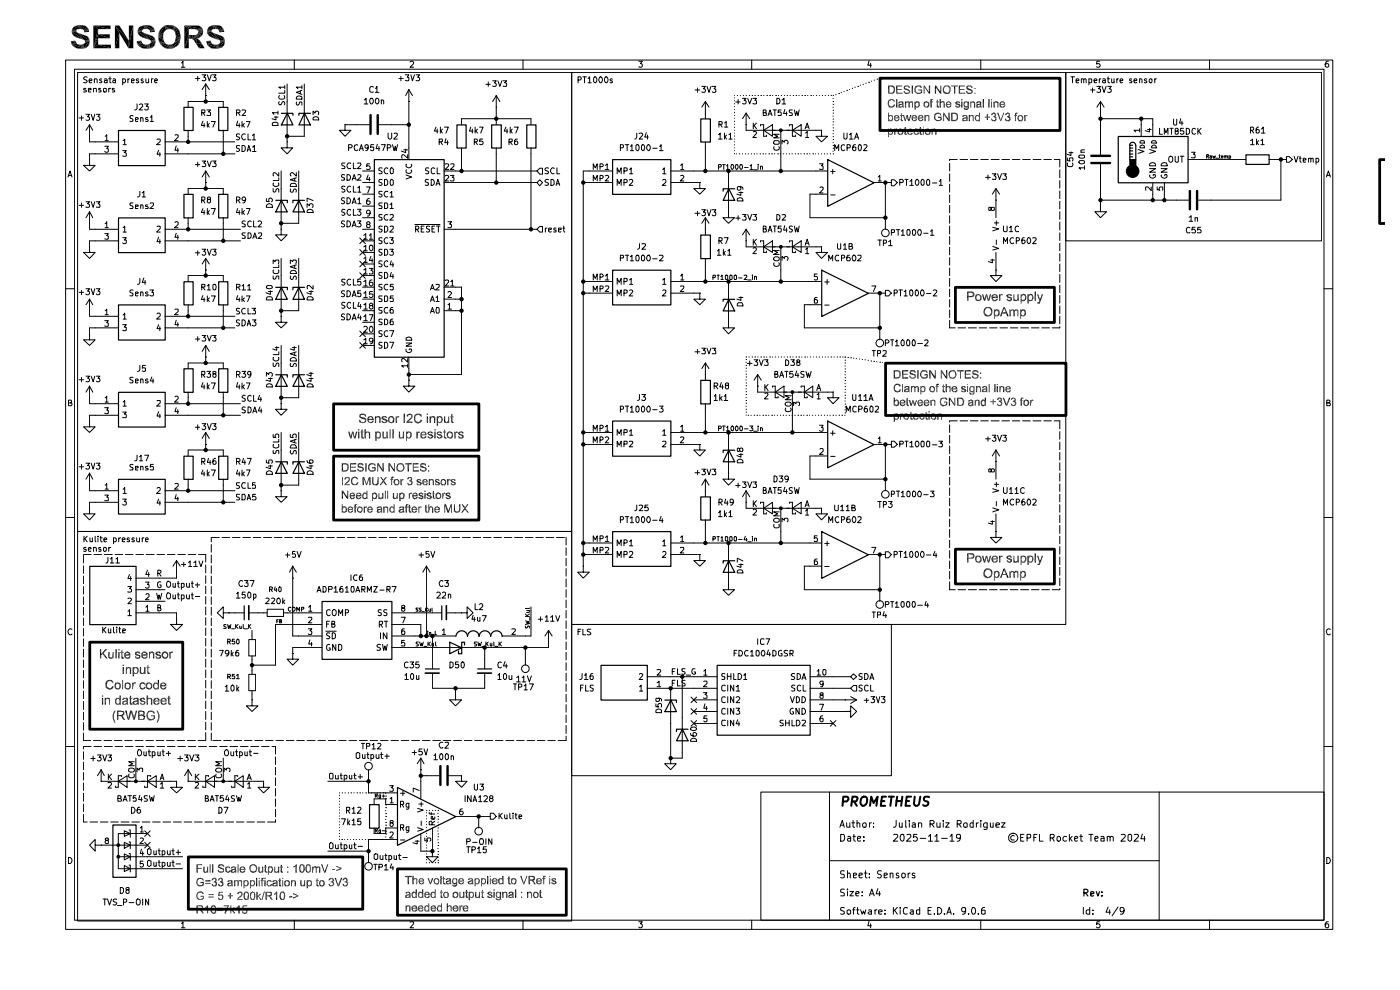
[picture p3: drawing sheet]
<svg xmlns="http://www.w3.org/2000/svg" width="297mm" height="210mm" viewBox="0 0 297 210" stroke-linecap="round" stroke-linejoin="round" font-family="sans-serif">
<g fill="none" stroke="#000" stroke-width=".21">
<path d="M13.9 12.7h268.8v184.4h-268.8zM15.8 14.7h265.1v180.5h-265.1zM38.5 13.3h.1l.2-.3v1.3M38.5 14.3h.7M62.4 12.7v2M87 13.2l.5-.2 .3 .2-.1 .4-.7 .7h.8M111 12.7v2M135.5 13h.8l-.5 .5 .4 .1v.6h-.7M159.5 12.7v2M184.4 12.9l-.3 .9h.8M184.7 13.4v.9M208.1 12.7v2"/>
<path d="M233.3 13h-.6l-.1 .6h.7v.6h-.7M256.6 12.7v2M281.8 13a.71 .71 0 0 0-.7 .5 .71 .71 0 0 0 .3 .8l.4-.1v-.6l-.4-.1-.3 .3M14.4 37.5l.5-1.2 .4 1.2M14.5 37.2h.7M233.5 30.1v2.7M233.5 34.8v2.7M281.4 37.5l.4-1.2 .4 1.2M281.5 37.2h.6M13.9 61.3h1.9M280.9 61.3h1.8M14.5 85.5h.4l.3-.3-.2-.3h-.5v1.2h.6l.2-.5-.4-.1"/>
<path d="M281.5 85.5h.4l.2-.3-.1-.3h-.5v1.2h.6l.1-.5-.3-.1M13.9 109.8h1.9M280.9 109.8h1.8M15.3 133.5a.59 .59 0 0 0-.9 .5 .59 .59 0 0 0 .8 .6l.1-.1M282.2 133.5a.59 .59 0 0 0-.8 .5 .59 .59 0 0 0 .7 .6l.1-.1M13.9 158.4h1.9M280.9 158.4h1.8M161.4 168h119.5v27.2h-119.5zM176 168v27.2M178.2 175.5l.5-1.5 .4 1.5M178.3 177h.6a.83 .83 0 0 1 .2 .9 .83 .83 0 0 1-.8 .5zM178.3 175h.7"/>
<path d="M179.6 174.5l.1 1 .6-.1M179.9 177.5h.5l.1 .9M180.3 174.5v1M180.5 177.8h-.5l-.2 .3 .2 .3 .5-.1M180.7 174.5h.6M181 174v1.3l.1 .2h.2M181 177.4h.5M181.1 177v1.2l.4 .2M181.8 174.7l.2-.2 .4 .2v.8M181.8 174v1.5M181.9 177.9l.7-.1v-.3l-.4-.1-.3 .3 .1 .6h.6M183 174.8a.45 .45 0 0 1 .7-.2v.9l-.6-.1z"/>
<path d="M183.3 178.3v.1M183.3 177.5v.2M184.4 174.5v1M184.9 174.5l-.5 .3M185.3 175.4v.1M185.3 174.6v.1M189.6 177.1l.7-.1 .2 .4-1 1h1M190.1 174l-.1 1.3-.1 .2h-.4M190.8 174.5l.1 1 .5-.1M191.1 177.1l.5-.1a1.1 1.1 0 0 1-.1 1.4h-.1a.93 .93 0 0 1-.3-1.3zM191.4 174.5v1M192.1 174v1.5h.2"/>
<path d="M192.4 177.1l.7-.1 .1 .4-.9 1h.9M192.9 174v.2M192.9 174.5v1M193.6 174.6l.4-.1 .2 .2v.8h-.6l-.1-.4 .7-.2M194.5 177h-.7v.7l.5-.2 .3 .3v.4l-.3 .2-.5-.1M194.9 174.7l.2-.2 .4 .2v.8M194.9 174.5v1M195.2 177.8h1.2M197 177.4l.4-.4v1.4M197 178.4h.8M197.3 174.8l.8-.1 .1-.4-.3-.3h-.6v1.5M197.6 174.8l.6 .7"/>
<path d="M198.3 177.4l.4-.4v1.4M198.3 178.4h.9M198.7 174.5l.1 1 .6-.1M199.4 174.5v1M199.8 177.8h1.2M200.1 174v.2M200.1 174.5v1M200.6 174.5h.8l-.8 1h.8M201.5 177.4l.5-.4v1.4M201.5 178.4h.9M203.1 174.8l.7-.1 .1-.4-.2-.3h-.6v1.5M203.4 174.8l.5 .7"/>
<path d="M203.7 177.6l-.2 .2h-.5v-.7l.7-.1v.2l-.1 1.1-.5 .1M204.4 174.8a.45 .45 0 0 1 .8-.1l-.1 .8-.6-.1zM206.5 174v1.5h-.6l-.1-.7 .2-.3 .5 .1M207.1 174.5v1M207.6 174.5l-.5 .3M208.1 174v.2M208.1 174.5v1M209.4 174.5v1.2l-.3 .3-.4-.1M209.4 174.6a.52 .52 0 0 0-.7 .2l.1 .7h.6M210.1 174.5l.1 1 .5-.1M210.7 174.5v1M211.3 175l.7-.1v-.3l-.5-.1-.2 .2 .1 .8h.6"/>
<path d="M212.5 174.5h.7l-.7 1h.7M215.2 177.3l-.4-.1-.3 .2a.52 .52 0 0 0 .2 .8h.5M216.5 177.7h.5M217.2 177h-.7v1.4h.7M217.9 177.8l.7-.1v-.6l-.7-.1v1.4M219.3 177.7h.4M220 177h-.7v1.4M220.5 177v1.4h.8M222.8 177.8l.8-.1v-.7h-.8v1.4M223.2 177.8l.4 .6M224.3 177.5l.4-.1 .3 .4v.4l-.3 .2h-.2l-.3-.2zM226.3 177.5h-.6l-.2 .7a.52 .52 0 0 0 .8 .1"/>
<path d="M226.9 177v1.4M227 177.8l.5 .6M227.5 177.4l-.6 .6M228 177.9l.6-.1-.1-.4-.5 .1v.7l.2 .2 .4-.1M229.1 177.4h.6M229.3 177v1.3l.4 .1M231 177h.9M231.4 177v1.4M232.3 177.9l.7-.1-.2-.4-.4 .1-.1 .7 .1 .2 .5-.1M233.5 177.5h.6l.1 .9M234.2 177.8l-.7 .1v.4h.7M234.9 177.6l.2-.2 .4 .1v.9"/>
<path d="M234.9 177.4v1M235.5 177.7a.35 .35 0 0 1 .3-.3 .35 .35 0 0 1 .4 .3v.7M237.9 177.1l.6-.1 .2 .4-.9 1h.9M239.4 177.1l.5-.1 .2 .2v1l-.4 .2-.4-.2zM240.7 177.1l.6-.1 .2 .4-.9 1h.9M242.4 176.9l-.4 1h.9M242.8 177.4v1M245.9 168v27.2M14.5 181.9a.65 .65 0 0 1 .8 .6 .65 .65 0 0 1-.8 .7zM38.5 195.9l.3-.4v1.3M38.5 196.8h.7M62.4 195.2v1.9"/>
<path d="M87 195.6l.7-.1 .1 .3-.8 1h.8M111 195.2v1.9M135.5 195.5h.8l-.5 .5 .5 .2-.1 .5-.5 .1-.2-.2M159.5 195.2v1.9M176 182.6h69.9M179.1 192.6l-.5-.1-.3 .2v.4l.8 .3v.4h-.8M179.1 188.7l-.5-.1-.3 .2v.4l.7 .2 .1 .5-.8 .1M179.1 184.8l-.5-.1-.3 .2v.4l.8 .3-.1 .5h-.7M179.8 193.1h.6v.7h-.6zM179.8 188.6v.2M179.8 185.4l.2-.2 .3 .1 .1 .9M179.8 184.7v1.5"/>
<path d="M179.8 189.1v.9M180.3 189.1h.8l-.8 .9h.8M180.9 193h.5M181.1 185.7l.6-.2-.1-.2h-.5v.8h.5M181.4 192.5l-.3 .2v1.2M181.6 189.6l.6-.2-.1-.3-.5 .2v.6v.1h.6M181.7 193h.5M181.9 192.5v1.3l.3 .1M182.2 185.7l.7-.2v-.2l-.4-.1-.3 .3 .1 .6h.6M182.6 193l.3 .9 .3-.7 .2 .7 .3-.9M182.9 189.9v.1M182.9 189.2v.1"/>
<path d="M183.3 185.2h.6M183.6 184.7v1.3l.3 .2M184.3 193.1h.6v.8M184.4 195.4l-.3 1h.8M184.4 190l.5-1.4 .6 1.4M184.4 186v.2M184.4 185.3v.2M184.6 189.6h.7M184.7 196v.8M184.9 193.3l-.7 .3 .2 .3 .5-.1M185.6 193v.9M186 193l-.4 .1v.1"/>
<path d="M186.2 188.5l-.3 1.1h.9M186.4 193.5l.8-.2-.1-.2-.5-.1-.2 .2 .1 .6h.6M186.6 189.1v.9M187 184.8l-.6-.1-.2 .2v.4l.2 .2h.3l.3 .4-.3 .3-.6-.1M187.6 185.7l.7-.2-.1-.2h-.6v.8h.6M187.7 193.8v.1M187.7 193.1v.1M188.8 185.4l.3-.2 .3 .1v.9M188.8 185.2v1M189.5 192.5v1.4M189.8 193.1l.6 .8M190.4 192.5l-.9 .8"/>
<path d="M190.6 185.3l-.3-.1-.2 .3 .2 .2 .4 .2-.1 .2h-.5M191 192.5v.2M191 193v.9M191.4 185.3a.45 .45 0 0 1 .7 .2l-.1 .5-.4 .2-.3-.3zM192.5 192.7a.55 .55 0 0 0-.7-.1 .55 .55 0 0 0-.2 .7l.1 .5 .4 .1 .4-.1M192.7 185.2v1M193.1 185.2l-.4 .3M193.2 193.1l.4-.1 .2 .2v.7M193.8 193.3l-.7 .3 .2 .3 .5-.1M194.1 185.3l-.4-.1-.2 .3 .2 .2 .4 .1v.3h-.6M195.1 193.1h-.7v.7h.7M195.1 192.5v1.4"/>
<path d="M196.9 193.2h.5M197.6 192.5h-.7v1.4h.7M198.2 193.8v.1M198.9 192.5a.73 .73 0 0 1 .9 .7 .73 .73 0 0 1-.9 .7zM200.4 193.8v.1M200.9 193.9l.5-1.4 .4 1.4M201 193.5h.7M202.3 193.8v.1M204.8 193.1v.2l-.5 .1-.2-.2-.1-.5a.46 .46 0 0 1 .4-.2 .46 .46 0 0 1 .4 .2l-.1 1.1-.5 .1M205.5 193.8v.1M206.3 192.6l.2-.1a.75 .75 0 0 1 .5 .7 .75 .75 0 0 1-.5 .7l-.4-.5zM207.6 193.8v.1"/>
<path d="M208.1 195.2v1.9M208.9 192.5h-.3l-.4 .3v1h.8l-.1-.7h-.6l-.1 .2M229.8 192.5v1.4M231.2 193.1l-.4-.1-.4 .2 .1 .6h.7M231.2 192.5v1.4M231.9 193.8v.1M231.9 193.1v.1M233.3 195.5h-.6l-.1 .6 .2-.1h.3l.3 .2v.3l-.3 .3h-.3l-.2-.2M235.1 192.4l-.5 1.1h1M235.4 193v.9M237.2 192.4l-1.3 1.9M238.5 193.1l-.4 .3-.4-.1v-.7a.52 .52 0 0 1 .8 .1l-.1 .9-.2 .2-.5 .1"/>
<path d="M256.6 195.2v1.9M281.5 181.9a.65 .65 0 0 1 .7 .6 .65 .65 0 0 1-.7 .7zM281.8 195.5h-.4l-.3 .5v.5l.3 .3 .4-.1v-.7h-.4l-.3 .2"/>
<circle cx="214.9" cy="177.7" r=".99"/>
</g>
<path d="M229.9 189.4h.6l.3-.3v-.2l-.3-.3h-.6v1.5M230.3 189.4l.5 .7M231.4 189.6l.7-.1-.1-.3h-.6v.8h.6M232.6 189.1l.3 1 .4-1M233.8 190v.1M233.8 189.2v.1" fill="none" stroke="#000" stroke-width=".25"/>
<g fill="none" stroke="#000" stroke-width=".42">
<path d="M178.8 170l.9-.1a.5 .5 0 0 0 .3-.5 .5 .5 0 0 0-.3-.4h-.8l-.2 1.9M180.8 170h.7a.65 .65 0 0 0 .3-.9l-1-.1-.2 1.9M181.2 170l.6 .9M182.8 169.2a.64 .64 0 0 1 .7-.2 .64 .64 0 0 1 .5 .6 1.25 1.25 0 0 1-.7 1.3h-.3a1.18 1.18 0 0 1-.2-1.7zM184.6 170.9l.2-1.9 .5 1.3 .9-1.3-.3 1.9M186.9 169.9h.7M188 169h-.9l-.2 1.9h.9M188.5 169h1.1M189.1 169l-.2 1.9M190.2 169.9h1.1M190.3 169l-.2 1.9M191.4 169l-.2 1.9"/>
<path d="M192.2 169.9h.7M193.3 169h-.9l-.3 1.9h.9M194.1 169l-.2 1.5 .3 .4a.67 .67 0 0 0 .8-.4l.2-1.5M197.1 169.1l-.7-.1-.4 .3v.4l.3 .2 .6 .3a.63 .63 0 0 1-.4 .7l-.7-.1"/>
</g>
<path d="M231.5 34.6h4M231.5 33.1h4" fill="none" stroke="#000" stroke-width=".51"/>
<path d="M272.9 33.2h.6l.7 .6-.7 .6h-.6z" fill="#fff"/>
<g fill="none" stroke="#000" stroke-width=".21">
<path d="M148.5 38.7v1.3h1.1l-1.1 1.2-1.3-1.2h1.3M148.5 38.7h.1M152.4 35.4h.5l.1-.1-.1-.4h-.5v1M153.3 34.9h.6M153.5 34.9v1M154.1 35.2l.3-.3v1M154.1 35.9h.6M154.6 37.5v7.4M155.1 35l.1-.1a.52 .52 0 0 1 .5 .5 .52 .52 0 0 1-.4 .5l-.2-.4zM156.1 35l.1-.1a.52 .52 0 0 1 .4 .5 .52 .52 0 0 1-.4 .5l-.2-.4zM157.1 34.9a.52 .52 0 0 1 .4 .5 .52 .52 0 0 1-.3 .5l-.3-.4zM157.9 35.5h.8"/>
<path d="M159.1 35.2l.3-.3v1M159.1 35.9h.6M159.9 36h.7M160.8 34.9v.1M160.8 35.3v.6M161.3 35.3h.5v.6M161.3 35.3v.6M233.5 24h.1M233.5 21.5l-.8 1.2M233.5 21.5l.7 1.2M233.5 21.5v2.5M241.4 31.7l1.3 .4-1.3 .4"/>
<path d="M241.8 27.6h-1.2l.3 .4M241.8 27.3v.7M241.8 31l.5-.2 .3 .1 .2 .1v.4h-1zM241.8 30l.3-.2h.5l.2 .2v.3h-1zM242.1 26.5v2.4M243.5 27.5h.7M243.9 27.2v.8l-1-.3M243.9 31.7l1.2 .4-1.2 .4M243.9 35.8h1.2l-1.2 .7h1.2M244 37.1l-.1 .1a.6 .6 0 0 0 .6 .6 .6 .6 0 0 0 .6-.7l-.5-.1v.3M244 34.6h1l.1 .6h-1.2zM244.2 39.7v.7l-.7-.7h-.5l.1 .6"/>
<path d="M244.3 31l.6-.2 .4 .3v.3h-1zM244.3 30l.3-.2h.5l.2 .5h-1zM244.6 26.5v2.4M244.6 38.7v2.5M245.5 39.7v.6h.6l-.2-.1 .1-.5h.6v.6M246.3 35.8h1.3l-1.3 .7h1.3M246.4 37.1a.57 .57 0 0 0 .6 .7 .57 .57 0 0 0 .5-.8h-.4v.3M246.4 34.7a.66 .66 0 0 1 .8-.2 .66 .66 0 0 1 .4 .7h-1.3zM247 38.7v2.5M248 33.3l.3-.2 .4 .2 .1 .7-.4 .4-.4-.2zM249.3 33.1v1.1l.2 .2 .5-.2v-1.1M250.4 33.1h.8"/>
<path d="M250.7 33.1v1.3M252 33.8h2.5M252.8 32.3h.7l-.3 .4 .3 .2v.5h-.7M256 33.1h.3l.1-.2-.4-.1v.8M256.2 33.1l.2 .5M256.7 33.1h.3v.5M257 33.2l-.3 .1v.3l.3-.1M257.3 33.1l.1 .5 .2-.5 .1 .5 .1-.5M257.9 33.6h.6M258.6 33.1h.3M258.7 32.8v.7l.2 .1M259.1 33.3l.4-.1-.1-.1h-.3v.4h.3"/>
<path d="M259.7 33.1h.3v.5M259.7 33.1v.5M260 33.1h.4v.5M260.7 33.5h.4l-.1-.4h-.3v.6M263.1 33.8h1.2M269.2 33.8h1.3M272.9 33.2h.6l.7 .6-.7 .6h-.6zM274.5 33.1l.4 1.3 .5-1.3M275.6 33.6h.5M275.8 33.1v1.1l.3 .2M276.5 34l.6-.1-.1-.3h-.5v.7h.5M277.6 33.6h.3l.2 .1v.7"/>
<path d="M277.6 33.6v.8M278.1 33.7l.2-.1h.3v.8M279.2 33.6a.36 .36 0 0 1 .6 .2l-.1 .5h-.5M279.2 33.6v1.2M149.6 48.6h.1M149.6 46.2v3.6M149.6 54.8v1.2M149.6 46.2l-.7 1.2M149.6 46.2l.8 1.2M151.3 58.9l.5-.1v-.3l-.5-.1v.9M152.1 58.4h.5M152.4 58.4v.9"/>
<path d="M152.9 58.6l.3-.2v.9M152.9 59.3h.6M154 58.4h.3l.1 .1-.1 .8h-.3l-.1-.2zM154.6 44.9v1.3h1.2l-1.2 1.2-1.2-1.2h1.2M154.6 44.9h.1M154.9 58.4h.3l.1 .1-.1 .8h-.3l-.1-.2zM155.8 58.4h.4v.1v.8h-.4l-.1-.2zM156.7 59h.7M157.9 58.5l.5-.1v.1l-.5 .8h.5M158.3 51.1h.1M158.3 48.6l-.8 1.2M158.3 48.6l.7 1.2"/>
<path d="M158.3 48.6v2.5M158.6 59.4h.8M159.6 58.4v.1M159.6 58.6v.7M160.1 58.8l.1-.2 .3 .1v.6M160.1 58.6v.7M233.5 43.7v1.2h1.2l-1.2 1.3-1.2-1.3h1.2M233.5 43.7h.1M249.5 42.5h2.8M254.2 42.5h2.7M148.5 117.6v1.3h1.1l-1.1 1.2-1.3-1.2h1.3M148.5 117.6h.1"/>
<path d="M154.6 116.5v7.3M123.7 120.1v1.3h1.3l-1.3 1.2-1.2-1.2h1.2M123.7 120.1h.1M154.6 123.8v1.3h1.2l-1.2 1.2-1.2-1.2h1.2M154.6 123.8h.1M135.7 143l.4-.1 .3 .3-.8 .9h.8M135.7 145.7l.3-.4v1.3M135.7 146.6h.7M137.3 143.5h5M137.3 146h5v7.5M139.4 142.1l.6-.1 .2 .2-.1 .3-.7 .7h.8M139.4 144.8l.4-.3v1.2"/>
<path d="M139.4 145.7h.8M142.3 160.8v1.2h1.2l-1.2 1.3-1.3-1.3h1.3M142.3 160.8h.1"/>
</g>
<g fill="none" stroke="#000" stroke-width=".25">
<path d="M237.2 29h14.8v9.8h-14.8zM239.6 30.8a.64 .64 0 0 1 .7-.6 .64 .64 0 0 1 .6 .6M239.7 33.9h1.3v1.8h-1.3zM239.7 30.8v3.1M239.7 30.8h.6M239.7 31.4h.6M239.7 32h.6M239.7 32.7h.6M239.7 33.3h.6M241 30.8v3.1M264.3 32.8h4.9v2.1h-4.9zM148.7 49.9h2v5h-2z"/>
<path d="M154.6 40l1.3 2.5h-2.5zM155.9 40h-2.5v.5M154.6 119l1.3 2.4h-2.5zM155.9 119h-2.5v.5M127.5 141.1h9.8v7.4h-9.8zM141 148.5h2.5v.5M142.3 148.5l1.2 2.5h-2.5z"/>
<circle cx="240.3" cy="36.3" r="1.31"/>
</g>
<g fill="#000">
<path d="M239.7 33.9h1.3v1.8h-1.3z"/>
<circle cx="240.3" cy="36.3" r="1.31"/>
</g>
<path d="M252.4 40.5v3.9M254 40.5v3.9" fill="none" stroke="#000" stroke-width=".51"/>
<path d="M180.5 143.5l.6-.5 .6 .5-.6 .6z" fill="#fff"/>
<path d="M180.5 143.5l.6-.5 .6 .5-.6 .6zM182.9 143l-.4-.1-.3 .1v.4l.6 .1 .1 .3-.2 .3h-.5M183.4 142.9a.65 .65 0 0 1 .8 .6 .65 .65 0 0 1-.8 .6zM184.5 144.1l.4-1.2 .5 1.2M184.6 143.8h.6" fill="none" stroke="#000" stroke-width=".21"/>
<path d="M181.1 145.4h.6v1.2h-.6l-.6-.6z" fill="#fff"/>
<g fill="none" stroke="#000" stroke-width=".21">
<path d="M125 36.3h4.9M125 38.7h4.9M125.9 35.9v-1.2l.4 .9 .4-.9v1.2M125.9 38.4v-1.2l.4 .9 .4-.9v1.2M127.3 35.3h.5l.2-.1-.1-.4-.6-.1v1.2M127.3 37.9h.4l.3-.3-.1-.3-.6-.1v1.2M128.4 35.1l.4-.4v1.2M128.4 37.3l.5-.1 .3 .3-.8 .9h.8M128.4 35.9h.8M130.9 36.9v-1.3l.5 .9 .4-.9v1.3M130.9 39.3v-1.2l.5 .9 .4-.9v1.2M132.4 36.3l.6-.1v-.4l-.6-.2v1.3"/>
<path d="M132.4 38.7l.6-.1v-.4l-.6-.1v1.2M133.6 35.9l.3-.3v1.3M133.6 38.2l.4-.1 .2 .4-.7 .8h.7M133.6 36.9h.6M140.6 35.9l.3-.3v1.3M140.6 38.2l.2-.1h.4l.1 .5-.8 .7h.8M140.6 36.9h.7M142.3 36.3h4.9M142.3 38.7h4.9M144.4 35.1l.3-.4v1.2M144.4 37.3l.4-.1 .3 .3-.8 .9h.8M144.4 35.9h.7"/>
<path d="M149.6 24h.1M149.6 21.5l-.7 1.2M149.6 21.5l.8 1.2M149.6 21.5v2.5M125 59.7h4.9M125.9 59.4v-1.3l.4 .9 .4-.9v1.3M127.3 58.8l.6-.1 .1-.3-.3-.3h-.4v1.3M128.4 58.5l.4-.4v1.3M128.4 59.4h.8M132.4 59.7l.6-.1v-.5l-.6-.1v1.3M133.6 59.4l.3-.4v1.3M140.6 59.4l.3-.4v1.3"/>
<path d="M142.3 59.7h4.9M144.4 58.5l.3-.4v1.3M144.4 59.4h.7M125 62.2h4.9M125.9 61.8v-1.1l.4 .8 .4-.8v1.1M127.3 61.3l.6-.1 .1-.4-.2-.1h-.5v1.1M128.4 60.7h.6l.2 .1-.1 .4-.7 .6h.8M130.9 60.3v-1.3l.5 .9 .4-.9v1.3M130.9 62.8v-1.3l.5 .9 .4-.9v1.3M132.4 62.2l.6-.1v-.5l-.6-.1v1.3M133.6 61.6l.4-.1 .2 .3-.7 1h.7M133.6 60.3h.6"/>
<path d="M140.6 61.6h.7v.4l-.8 .8h.8M140.6 60.3h.7M142.3 62.2h4.9M144.4 60.7h.6l.1 .3-.8 .8h.8M148.5 62.2v1.3h1.1l-1.1 1.1-1.3-1.1h1.3M148.5 62.2h.1M149.6 79.5h.1M149.6 77v2.5M149.6 77l-.7 1.2M149.6 77l.8 1.2M125 91.7h4.9M125 94.3h4.9"/>
<path d="M125.9 91.5v-1.3l.4 .9 .4-.9v1.3M125.9 93.9v-1.2l.4 .9 .4-.9v1.2M127.3 90.9h.4l.3-.3-.1-.3-.6-.1v1.3M127.3 93.3h.4l.3-.2-.3-.4h-.4v1.2M128.4 90.5l.4-.3v1.3M128.4 92.8l.5-.1 .3 .2-.8 1h.8M128.4 91.5h.8M130.9 92.3v-1.2l.5 .9 .4-.9v1.2M130.9 94.8v-1.2l.5 .8 .4-.8v1.2M132.4 91.7h.6v-.5l-.6-.1v1.2M132.4 94.2h.6v-.5l-.6-.1v1.2M133.6 91.5l.3-.4v1.2"/>
<path d="M133.6 93.7l.5-.1 .1 .3-.7 .9h.7M133.6 92.3h.6M140.6 91.5l.3-.4v1.2M140.6 93.7l.6-.1 .1 .5-.8 .7h.8M140.6 92.3h.7M142.3 91.7h4.9M142.3 94.3h4.9M144.4 90.5l.3-.3v1.3M144.4 92.8l.4-.1 .3 .3-.8 .9h.8M144.4 91.5h.7M173.1 91.7h2.5M173.1 96.7h2.5"/>
<path d="M173.9 90.2h.7l-.3 .5 .3 .1v.5l-.1 .2-.6-.2M173.9 95.3l.2-.2h.4l.1 .2v.4l-.7 .7h.7M176.2 91.9h1M176.2 96.8h1M176.7 91.4v.9M185.4 94.3h2.4M186.3 93l.3-.3v1.2M186.3 93.9h.7M210.3 99.7a.42 .42 0 0 1 .6-.2v.6h-.6l-.1-.6h-.4v.6h.4l.1-.2M211.3 97.9v3.7M125 115.2h4.9M125 117.6h4.9"/>
<path d="M125.9 114.8v-1.1l.4 .8 .4-.8v1.1M125.9 117.3v-1.2l.4 .9 .4-.9v1.2M127.3 114.3h.5l.2-.5-.2-.1h-.5v1.1M127.3 116.7h.5l.2-.2-.1-.3-.6-.1v1.2M128.4 114l.4-.3v1.1M128.4 116.2l.6-.1 .2 .3-.8 .9h.8M128.4 114.8h.8M130.9 115.8v-1.3l.5 .9 .4-.9v1.3M130.9 118.2v-1.2l.5 .9 .4-.9v1.2M132.4 115.2l.6-.1v-.4l-.6-.2v1.3M132.4 117.6h.6v-.5l-.6-.1v1.2M133.6 114.8l.3-.3v1.3"/>
<path d="M133.6 117.1l.4-.1 .2 .4-.7 .8h.7M133.6 115.8h.6M140.6 114.8l.3-.3v1.3M140.6 117.1l.2-.1h.4l.1 .6-.8 .6h.8M140.6 115.8h.7M142.3 115.2h4.9M142.3 117.6h4.9M144.4 114l.3-.3v1.1M144.4 116.2l.6-.1 .1 .4-.8 .8h.8M144.4 114.8h.7M149.6 104.1h.1M149.6 101.6v3.8"/>
<path d="M149.6 110.3v1.2M149.6 101.6l-.7 1.3M149.6 101.6l.8 1.3M154.6 100.4v1.2h1.2l-1.2 1.3-1.2-1.3h1.2M154.6 100.4h.1M174.3 107.8v1.2h1.3l-1.3 1.3-1.2-1.3h1.2M174.3 107.8h.1M187.8 101.6v2.5M210.2 110.6h.7M210.5 110.4v.8l-.8-.3M210.6 103.7l1.3 .4-1.3 .3M210.6 107.7l1.3 .5-1.3 .4"/>
<path d="M210.9 102.7h1M211.3 112.7v1.3h1.3l-1.3 1.2-1.2-1.2h1.2M211.3 112.7h.1M211.3 109v3.7M211.4 102.3v.9M211.4 106.4v.9M142.6 144.9h.4M142.6 142.4h.4M143.2 144.3h-.6v1.2M143.2 141.9h-.6v1.1M143.7 144.3v1.2h.6M143.7 141.9v1.1h.6"/>
<path d="M144.7 152.2v7.3M145.3 144.3h-.6a.47 .47 0 0 0 .1 .5 .47 .47 0 0 0 .4 .2v.5h-.6M145.3 141.9h-.6a.47 .47 0 0 0 .1 .4 .47 .47 0 0 0 .4 .2l.1 .5h-.7M145.6 143.2h.9M147.2 148.5h4.9M147.2 143.5h4.9M147.2 146h4.9M147.2 150.9h4.9M147.2 153.5h4.9M147.4 141.9h-.4a.61 .61 0 0 0-.2 .7 .61 .61 0 0 0 .7 .4v-.5h-.2M149.2 146.9h.8l-.4 .5 .4 .1v.5h-.8M149.3 142.4l.3-.4v1.2"/>
<path d="M149.3 144.6l.6-.1 .1 .5-.8 .7h.8M149.3 143.2h.7M149.6 149.3l-.3 .9h.8M149.9 149.8v.9M150 151.8h-.6l-.1 .6h.6l.1 .5-.3 .2-.4-.2M153.8 143l-.5-.1-.2 .1v.4l.6 .1 .1 .3-.3 .3h-.4M153.9 145.5l-.4-.2-.4 .4v.6l.2 .2 .3 .1 .3-.2M153.9 147.9l-.4-.1-.4 .3 .1 .8 .3 .1h.4M153.9 150.4l-.3-.2-.3 .1-.2 .3v.7a.55 .55 0 0 0 .8 .1M153.9 152.9l-.6-.1-.2 .2v.7a.55 .55 0 0 0 .8 .2M154.3 142.9v1.2M154.3 143.5h.8"/>
<path d="M154.4 145.3v1.3M154.4 147.8v1.2M154.4 150.2v1.3M154.4 152.8v1.2M155.1 142.9v1.2M155.7 142.9v1.2h.5M155.7 145.3v1.3l-.7-1.3v1.3M155.7 147.8v1.2l-.7-1.2v1.2M155.7 150.2v1.3l-.7-1.3v1.3M155.7 152.8v1.2l-.7-1.2v1.2M156.2 145.7l.4-.4v1.3M156.2 147.9l.5-.1 .2 .2-.1 .4-.6 .6h.7"/>
<path d="M156.2 150.2h.7l-.4 .5 .3 .1v.6h-.6M156.2 146.6h.7M156.5 152.7l-.3 .8h.7M156.6 142.9a.65 .65 0 0 1 .7 .6 .65 .65 0 0 1-.7 .6zM156.8 153.1v.9M157.8 143.2h.1l.2-.3v1.2M157.8 144.1h.6M166.2 152.8h-.6a.47 .47 0 0 0 0 .5 .47 .47 0 0 0 .5 .2l.1 .4h-.7M166.7 152.8v1.2M166.7 153.4h.7M167.4 152.8v1.2M167.7 147.8l.4 1.2 .4-1.2"/>
<path d="M168 152.8v1.2h.6M168.3 150.3a.61 .61 0 0 0-.7 .3 .61 .61 0 0 0 .1 .7l.3 .2 .4-.1v-.4h-.3M168.6 143l-.5-.1-.3 .2 .1 .3 .5 .1 .2 .3-.2 .3h-.6M168.6 145.4l-.4-.1-.3 .3 .1 .2 .6 .3v.3l-.2 .2-.5-.1M168.9 147.8a.64 .64 0 0 1 .7 .6 .64 .64 0 0 1-.7 .6zM168.9 152.8h.6a.66 .66 0 0 1 .2 .8 .66 .66 0 0 1-.8 .4zM169.1 142.9h.3l.4 .3v.6l-.4 .3h-.3zM169.5 150.2v1.3l-.6-1.3v1.3M169.9 145.5l-.3-.2a.65 .65 0 0 0-.5 .7 .65 .65 0 0 0 .5 .6l.3-.2M170.1 144.1l.5-1.2 .4 1.2M170.1 147.8a.65 .65 0 0 1 .8 .6 .65 .65 0 0 1-.8 .6zM170.1 150.2a.65 .65 0 0 1 .8 .7 .65 .65 0 0 1-.8 .6z"/>
<path d="M170.1 152.9l.6-.1 .2 .1-.1 .4-.7 .7h.8M170.3 143.8h.6M170.4 145.3v1.3h.6M171.8 148.5h4.9M171.8 143.5h4.9M171.8 146h4.9M171.8 150.9h4.9M171.8 153.5h4.9M173.3 142.4l.4-.4v1.2M173.3 143.2h.8M173.9 149.4h.8l-.5 1.3M174.2 147.4l-.3-.2 .3-.3 .4 .1v.4a.48 .48 0 0 0-.5 .2 .48 .48 0 0 0 0 .5l.5-.1v-.5l-.1-.1"/>
<path d="M174.5 151.8l-.4 .1a.92 .92 0 0 0 .1 1.2l.4-.2v-.5h-.5l-.2 .1M174.6 142.1l.4-.1 .2 .2v.8a.35 .35 0 0 1-.4 .2 .35 .35 0 0 1-.3-.4zM174.6 145l-.1 .2h-.3l-.3-.2v-.4l.2-.1 .5 .1v.8l-.1 .3h-.4M179.3 148.5h.1M179.3 150.9h1.2v-1.2l1.2 1.2-1.2 1.3v-1.3M179.3 150.9h.1M179.3 148.5h2.4M180.5 147.8l1.2 .7M181.1 145.4h.6v1.2h-.6l-.6-.6zM181.7 148.5l-1.2 .7M182.9 145.4l-.4-.1-.3 .2v.3l.7 .5-.2 .3-.5-.1M184.2 145.5l-.4-.2-.4 .4v.6l.2 .2 .3 .1 .3-.2"/>
<path d="M184.7 145.3v1.3h.6"/>
<circle cx="187.8" cy="104.9" r=".8"/>
</g>
<path d="M130 33.9h12.3v7.3h-12.3zM130 57.3h12.3v7.4h-12.3zM130 89.3h12.3v7.5h-12.3zM175.6 89.3l9.8 5-9.8 4.9zM130 112.8h12.3v7.3h-12.3zM148.7 105.4h2v4.9h-2zM144.8 154.7l1.2 2.4h-2.5zM146 154.7h-2.5v.5M152.1 141.1h19.8v14.9h-19.8z" fill="none" stroke="#000" stroke-width=".25"/>
<path d="M187.8 117h.7l.6 .6-.6 .7h-.7z" fill="#fff"/>
<g fill="none" stroke="#000" stroke-width=".21">
<path d="M154.6 60.9v7.5M186.6 69.5v2.6M154.6 93v7.4M211.3 97.9h.1M211.3 95.5l-.8 1.2M211.3 95.5l.7 1.2M211.3 95.5v2.4M151.3 114.3h.5v-.4l-.5-.1v1M152.1 113.8h.5M152.4 113.8v1M152.9 114.1l.3-.3v1M152.9 114.8h.6"/>
<path d="M154 113.8h.3l.1 .2-.1 .8h-.3l-.1-.2zM154.9 113.8h.3l.1 .2-.1 .8h-.3l-.1-.2zM155.8 113.8h.4v.2v.8h-.4l-.1-.2zM156.7 114.4h.7M158.1 113.7l-.2 .8h.6M158.3 106.5h.1M158.3 104.1l-.8 1.3M158.3 104.1l.7 1.3M158.3 104.1v2.4M158.3 107.8h14.8M158.4 114.2v.6M158.6 114.9h.8"/>
<path d="M159.6 113.8v.1M159.6 114.2v.6M159.8 108.2l.4-.2 .3 .4-.8 .9h.8M159.8 106.2v1.3M160 106.8l.5 .7M160.1 114.3l.4-.1v.6M160.1 114.2v.6M160.5 106.2l-.7 .8M161.3 106.8v-.3h.7v2.5h.6v-.3M162 107.8l1.9-1.3v2.5zM164.2 111.2v.1a.45 .45 0 0 0 .2 .7h.7l.2-.2-.1-.6M164.2 110.1a.87 .87 0 0 1 1.1 0v.5a.77 .77 0 0 1-1.2-.2z"/>
<path d="M165.3 108.6h-1.2l.9 .4-.9 .4h1.2M165.4 107.6h.4v.4h-.4zM165.6 107.8v4.9M165.9 110.7v-.8l.5 .5 .1-.5h.5l.2 .3v.3l-.2 .2M167.5 106.8v-.3h.6v2.5h.7v-.3M168.1 107.8l1.9-1.3v2.5zM170.8 107.5l.4-1.3 .5 1.3M170.9 108.4l.3-.4v1.3M170.9 109.3h.7M170.9 107.1h.6M171.8 115.2h2.5M173.3 113.7h-.5v.5a.45 .45 0 0 1 .5 0 .45 .45 0 0 1 0 .6h-.5"/>
<path d="M173.3 118.6l-.5 .2v.9l.5 .1v-.7l-.4-.1-.1 .2M175 115.3h.9M175.5 114.8v1M184.2 117.6h2.4M184.9 116.1h.9l-.5 1.2M187.8 117h.7l.6 .6-.6 .7h-.7zM189.7 117.6h.6v-.6h-.6v1.2M190.7 117h.8M191 117v1.2M191.8 117.4l.3-.4v1.2M191.8 118.2h.7M193.2 117a.75 .75 0 0 1 .2 1.2l-.4-.2v-.8z"/>
<path d="M194.4 117a.68 .68 0 0 1 .5 .6 .68 .68 0 0 1-.5 .6l-.2-.2v-.8zM195.4 117a.6 .6 0 0 1 .7 .6 .6 .6 0 0 1-.5 .6l-.3-.5zM196.5 117.7h1M198.3 117l-.3 .8h.7M198.6 117.4v.8M171.8 120.1h2.5M175 120.2h.9M186.6 125.1v2.4"/>
<circle cx="186.6" cy="72.8" r=".8"/>
<circle cx="186.6" cy="128.2" r=".8"/>
</g>
<path d="M154.6 63.5l1.3 2.4h-2.5zM155.9 63.5h-2.5v.4M154.6 95.5l1.3 2.5h-2.5zM155.9 95.5h-2.5v.5M174.3 112.8l9.9 4.9-9.9 5z" fill="none" stroke="#000" stroke-width=".25"/>
<path d="M165.4 107.6h.4v.4h-.4z" fill="#000"/>
<path d="M189.1 93.6h.6l.7 .7-.7 .6h-.6z" fill="#fff"/>
<g fill="none" stroke="#000" stroke-width=".21">
<path d="M149.6 24v1.2M149.6 30.1v1.3M158.3 26.5h.1M158.3 24l-.8 1.2M158.3 24l.7 1.2M158.3 24v2.5M158.3 27.6h14.8M159.8 28l.4-.1 .3 .3-.8 1h.8M159.8 26.1v1.2M160 26.6l.5 .7M160.5 26.1l-.7 .7M161.3 26.7v-.2h.7v2.4h.6v-.2"/>
<path d="M162 27.6l1.9-1.1v2.4zM164.2 31.1l-.1 .3a.67 .67 0 0 0 .5 .5 .67 .67 0 0 0 .7-.3l-.1-.5M164.3 29.8h.8l.2 .2v.4l-.2 .2h-.8l-.2-.3zM165.3 28.5h-1.2l.9 .4-.9 .3h1.2M165.4 27.4h.4v.5h-.4zM165.6 27.6v5M165.9 30.5v-.7l.5 .4 .2-.4h.3l.3 .2v.3l-.2 .2M167.5 26.7v-.2h.6v2.4h.7v-.2M168.1 27.6l1.9-1.1v2.4zM170.8 27.3l.4-1.2 .5 1.2M170.9 28.2l.3-.3v1.3M170.9 29.2h.7"/>
<path d="M170.9 27h.6M174.3 27.6v1.3h1.3l-1.3 1.2-1.2-1.2h1.2M174.3 27.6h.1M158.3 52.4h14.8M159.8 52.7l.4-.2 .3 .4-.8 .9h.8M159.8 50.8v1.2M160 51.3l.5 .7M160.5 50.8l-.7 .6M161.3 51.3v-.2h.7v2.4h.6v-.2M162 52.4l1.9-1.3v2.4zM164.1 54.7a.86 .86 0 0 1 1.2-.1v.5a.74 .74 0 0 1-1 .1zM164.2 55.7l-.1 .3a.67 .67 0 0 0 .5 .5 .67 .67 0 0 0 .7-.2l-.1-.6"/>
<path d="M165.3 53.1h-1.2l.9 .4-.9 .5h1.2M165.4 52.1h.4v.5h-.4zM165.6 52.4v4.9M165.9 55.2v-.8l.5 .4 .2-.4h.3l.3 .2-.2 .6M167.5 51.3v-.2h.6v2.4h.7v-.2M168.1 52.4l1.9-1.3v2.4zM170.8 52l.4-1.2 .5 1.2M170.9 52.9l.3-.4v1.3M170.9 53.8h.7M170.9 51.6h.6M211.3 57.3v1.2h1.3l-1.3 1.2-1.2-1.2h1.2M211.3 57.3h.1"/>
<path d="M154.6 68.4v1.1h1.2l-1.2 1.3-1.2-1.3h1.2M154.6 68.4h.1M189.1 93.6h.6l.7 .7-.7 .6h-.6zM190.9 94.2h.6l.1-.4-.1-.2h-.6v1.2M192 93.6h.7M192.3 93.6v1.2M193 93.9l.4-.3v1.2M193 94.8h.8M194.3 93.6h.4a.64 .64 0 0 1 .3 .7 .64 .64 0 0 1-.7 .5v-.1a.94 .94 0 0 1 0-1.1zM195.4 93.7l.5-.1 .1 .2v.7l-.1 .3-.5-.1zM196.6 93.7l.5-.1 .1 .2v.7l-.1 .3-.5-.1zM197.8 94.4h.9"/>
<path d="M199.2 93.6h.7l-.4 .4 .4 .3v.5l-.7-.1"/>
</g>
<path d="M165.4 27.4h.4v.5h-.4zM165.4 52.1h.4v.5h-.4z" fill="#000"/>
<path d="M148.7 25.2h2v4.9h-2z" fill="none" stroke="#000" stroke-width=".25"/>
<path d="M189.1 38.1h.6l.7 .6-.7 .7h-.6z" fill="#fff"/>
<path d="M189.1 38.1h.6l.7 .6-.7 .7h-.6zM190.9 38.7l.7-.1v-.3l-.2-.2h-.5v1.2M192 38.1h.7M192.3 38.1v1.2M193 38.5l.4-.4v1.2M193 39.3h.8M194.3 38.1h.2a.68 .68 0 0 1 .5 .6 .68 .68 0 0 1-.5 .6l-.3-.5zM195.4 38.2l.4-.1 .2 .2v.8l-.2 .2-.4-.1zM196.6 38.2l.4-.1 .2 .2v.8l-.2 .2-.4-.1zM197.8 38.8h.9M199.3 38.5l.3-.4v1.2M199.3 39.3h.6" fill="none" stroke="#000" stroke-width=".21"/>
<path d="M187.8 61.6h.7l.6 .6-.6 .6h-.7z" fill="#fff"/>
<g fill="none" stroke="#000" stroke-width=".21">
<path d="M43.6 17.8v2.5M43.6 17.8l-.7 1.2M43.6 17.8l.8 1.2M60.4 19.2v.6h-1.3M60.4 18.5h-1.3l.4 .3M60.4 18.2v.6M19 28.9h.1M19 26.5l-.8 1.1M19 26.5l.7 1.1M19 26.5v2.4M39.9 21.5v1.2M39.9 27.6v1.3"/>
<path d="M39.9 40v1.2M43.6 38.7h.1M43.6 20.3h.1M43.6 36.3l-.7 1.2M43.6 36.3l.8 1.2M43.6 36.3v2.4M47.4 21.5v1.2M47.4 27.6v1.3M47.4 40v1.2M50.8 30.9h-.5l-.1 .1v.4l.5 .1 .1 .3-.2 .3-.4-.1M50.8 28.5h-.6v.4l.6 .3-.2 .5-.4-.1M51.3 30.9h.4l.3 .3v.6l-.3 .3h-.4z"/>
<path d="M52 28.5a.58 .58 0 0 0-.7 .5 .58 .58 0 0 0 .7 .6v-.1M52.4 32.1l.4-1.2 .4 1.2M52.5 31.8h.6M52.6 28.4v1.3h.6M53.5 31.2l.5-.3v1.2M53.5 28.7l.4-.3v1.3M53.5 32.1h.8M53.5 29.7h.7M57.9 40v.6l.2 .2 .4-.3v-.2l.3-.3 .3 .2v.6M58 38.8l-.1 .1a.66 .66 0 0 0 .5 .7 .66 .66 0 0 0 .7-.3l-.1-.5M59.1 37.7v.6h-1.2M59.1 36.6v.8l-.8-.8-.4 .2 .1 .5"/>
<path d="M59.2 21.5l-.1 .5 .2 .2h.3l.5-.7 .3 .3-.1 .4M59.3 20.3l-.2 .4 .4 .3h.6l.2-.1 .1-.4-.2-.2M59.6 40v7.4M97.9 25.2v1.3M97.9 31.4v1.2M105.3 25.2v1.3M105.3 31.4v1.2M173.1 36.3h2.5M173.9 34.7h.7l-.3 .5 .3 .1v.6h-.7M173.9 39.7h.7v.5l-.7 .7h.7M176.2 36.4h1M176.7 35.9v1"/>
<path d="M185.4 38.7h2.4M186.3 37.5l.3-.3v1.2M186.3 38.4h.7M211.3 40v6.2M211.3 40l-.8 1.2M211.3 40l.7 1.2M19 47.4h.1M19 44.9v2.5M19 44.9l-.8 1.3M19 44.9l.7 1.3M39.9 46.2v1.2M43.6 57.3h.1"/>
<path d="M43.6 54.8v2.5M43.6 54.8l-.7 1.2M43.6 54.8l.8 1.2M47.4 46.2v1.2M52 46.9h-.4l-.3 .2 .2 .3 .5 .2v.4h-.7M53.3 47l-.3-.1a.65 .65 0 0 0-.5 .6 .65 .65 0 0 0 .5 .6l.3-.1M53.8 46.9v1.2h.6M54.7 47l.2-.1h.3l.3 .2-.1 .3-.7 .7h.8M59.6 48.6v1.2h1.3l-1.3 1.3-1.1-1.3h1.1M59.6 48.6h.1M171.8 59.7h2.5M173.1 41.2h2.5"/>
<path d="M173.3 58.1h-.5v.6l.4-.1 .2 .3-.1 .4h-.5M174.3 52.4v1.1h1.3l-1.3 1.3-1.2-1.3h1.2M174.3 52.4h.1M175 59.8h.9M175.5 59.3v1M176.2 41.4h1M187.8 46.2v2.4M210.2 55.2h.7M210.3 44.2v-.2h.6v.6a.36 .36 0 0 1-.5 0 .36 .36 0 0 1-.1-.4l-.1-.2-.4 .1v.5l.2 .1 .3-.3M210.5 55v.7l-.8-.2M210.6 48.2l1.3 .4-1.3 .4M210.6 52.3l1.3 .4-1.3 .3"/>
<path d="M210.9 47.3h1M211.3 42.5h.1M211.3 53.5v3.8M211.4 46.9v.9M211.4 50.9v1M149.6 79.5v1.1M160.7 79.5l-.7 1.1M160.7 79.5l.8 1.1M160.7 79.5v2.4M171.8 64.6h2.5M173.3 63.1h-.4l-.1 .3v.8l.5 .1v-.7l-.4-.1-.1 .3M175 64.7h.9"/>
<path d="M184.2 62.2h2.4M184.9 60.7h.9l-.5 1.1M187.8 61.6h.7l.6 .6-.6 .6h-.7zM189.7 62.2l.6-.1v-.5l-.6-.1v1.3M190.7 61.5h.8M191 61.5v1.3M191.8 61.8l.3-.3v1.3M191.8 62.8h.7M193.1 61.6l.3-.1a.78 .78 0 0 1-.2 1.3l-.2-.3zM194.3 61.6a.6 .6 0 0 1 .6 .4 .6 .6 0 0 1-.2 .7l-.3 .1-.2-.3zM195.4 61.6a.61 .61 0 0 1 .7 .4 .61 .61 0 0 1-.2 .7 .6 .6 0 0 1-.7-.4 .6 .6 0 0 1 .2-.7zM196.5 62.3h1"/>
<path d="M198 61.6l.5-.1 .2 .3-.7 1h.7M148.5 94.3v1.2h1.1l-1.1 1.2-1.3-1.2h1.3M148.5 94.3h.1M149.6 85.6v1.2M152.4 90.9h.5l.1-.4-.1-.1h-.5v1M153.3 90.4h.6M153.5 90.4v1M154.1 90.6l.3-.2v1M154.1 91.4h.6M155.1 90.5l.2-.1a.55 .55 0 0 1 .4 .5 .55 .55 0 0 1-.4 .5l-.2-.4zM156.1 90.5l.1-.1a.55 .55 0 0 1 .4 .5 .55 .55 0 0 1-.4 .5l-.2-.4zM157 90.5l.2-.1a.55 .55 0 0 1 .3 .5 .55 .55 0 0 1-.3 .5l-.3-.4z"/>
<path d="M157.9 91h.8M159 90.4h.7l-.3 .4 .3 .2v.2l-.2 .2-.5-.1M159.9 91.5h.7M160.7 81.9h.1M160.7 83.2h14.9M160.8 90.4v.1M160.8 90.7v.7M161.3 90.8l.3-.1 .2 .2v.5M161.3 90.7v.7M162.3 83.5l.4-.2 .2 .4-.7 .9h.7M162.3 81.6v1.2M162.4 82.1l.5 .7"/>
<path d="M162.9 81.6l-.6 .6M163.9 82.2v-.3h.6v2.5h.6v-.3M164.5 83.2l1.8-1.3v2.5zM166.6 85.5a.86 .86 0 0 1 1.2 0v.4a.74 .74 0 0 1-1.1 .2zM166.7 86.6v.1a.61 .61 0 0 0 .2 .6 .61 .61 0 0 0 .8-.1l.1-.3-.1-.3M167.8 83.9h-1.2l.8 .5-.8 .4h1.2M167.9 83h.4v.4h-.4zM168.1 83.2v4.9M168.4 86.1v-.8l.5 .3v-.3h.6l.1 .2-.1 .6M170 82.2v-.3h.6v2.5h.6v-.3M170.6 83.2l1.8-1.3v2.5zM173.3 82.8l.4-1.2 .4 1.2"/>
<path d="M173.3 83.7l.4-.4v1.3M173.3 84.6h.7M173.4 82.4h.5M176.7 83.2v1.2h1.3l-1.3 1.2-1.1-1.2h1.1M176.7 83.2h.1"/>
<circle cx="187.8" cy="49.4" r=".8"/>
</g>
<path d="M39 22.8h2v4.9h-2zM46.4 22.8h1.9v4.9h-1.9zM96.9 26.5h2v4.9h-2zM104.3 26.5h2v4.9h-2zM175.6 33.9l9.8 4.9-9.8 5zM39 41.2h2v5h-2zM46.4 41.2h1.9v5h-1.9zM58.5 42.5h2.5v.5M59.7 42.5l1.3 2.5h-2.5zM174.3 57.3l9.9 4.9-9.9 4.9zM148.7 80.7h2v5h-2z" fill="none" stroke="#000" stroke-width=".25"/>
<path d="M167.9 83h.4v.4h-.4z" fill="#000"/>
<path d="M113.9 38.7l.6-.6 .6 .6-.6 .7z" fill="#fff"/>
<path d="M113.9 38.7l.6-.6 .6 .6-.6 .7zM116.4 38.1h-.5l-.3 .2 .2 .3 .5 .2v.4h-.7M116.9 38.1h.3l.4 .3v.7l-.4 .2h-.3zM118 39.3l.3-1.2 .4 1.2M118.1 39h.6" fill="none" stroke="#000" stroke-width=".21"/>
<path d="M114.5 35.7h.6v1.3h-.6l-.6-.7z" fill="#fff"/>
<g fill="none" stroke="#000" stroke-width=".21">
<path d="M63.7 19.3v.6M64 19.2l-1.1 .4 1.1 .4M64 18.5h-1.1l.3 .3M64 18.2v.6M86.7 19l-.6 1.3M86.7 19l.8 1.3M86.7 19v2.5M60.9 30.1v1.3h1.2l-1.2 1.2-1.3-1.2h1.3M60.9 30.1h.1M60.9 21.5v7.4M61.7 39.1l.2-.2h.6l.3 .2 .1 .5h-1.3zM62.5 37.8v.6"/>
<path d="M62.9 37.7l-1.3 .4 1.3 .4M62.9 36.6v.8l-.9-.8-.4 .3 .2 .4M62.9 21.6v.4l.2 .3 .3-.1 .2-.6h.4v.7M63 20.4h.9l.1 .2v.4h-1.1zM63.4 40v7.4M64.6 21.5v7.4M73.2 26.5v1.1h1.3l-1.3 1.3-1.2-1.3h1.2M73.2 26.5h.1M75.6 26.5h2.8M80.4 26.5h2.7M86.7 21.5h.1M105.3 22.7h.1"/>
<path d="M105.3 20.3l-.8 1.2M105.3 20.3l.7 1.2M105.3 20.3v2.4M112.6 25.2v1.3M112.6 31.4v1.2M114.5 35.7h.6v1.3h-.6l-.6-.7zM116.4 35.7l-.5-.1-.3 .3 .1 .2a.57 .57 0 0 1 .6 .7h-.7M117.6 35.8l-.2-.2a.6 .6 0 0 0-.6 .7 .6 .6 0 0 0 .8 .5M118.1 35.6v1.3h.6M52 49.4h-.5l-.2 .2 .2 .3 .5 .3v.3h-.7M52.6 49.4h.4a.66 .66 0 0 1 .3 .7 .66 .66 0 0 1-.7 .5zM53.6 50.6l.5-1.2 .4 1.2"/>
<path d="M53.8 50.2h.5M54.8 49.5l.6-.1 .1 .5-.8 .7h.8M57.9 58.5v.6a.47 .47 0 0 0 .5 0 .47 .47 0 0 0 .2-.5h.5v.6M57.9 55.9v-.7l.5 .3 .1-.3h.5v.7M58 57.3l-.1 .5 .3 .2h.7l.2-.2-.1-.5M59.1 56.2v.6h-1.2M61.6 55.9v-.7l.5 .3 .1-.3h.6v.7M61.7 40.1l-.1 .5 .2 .2h.3l.4-.7 .4 .2-.1 .5M61.7 58.5l-.1 .5 .2 .3 .4-.2 .2-.5h.4v.7M61.8 57.4h.9l.2 .6h-1.3zM62.5 56.3v.5M62.9 56.2l-1.3 .4 1.3 .4"/>
<path d="M73.2 59.3h-.7v.4l.7 .4-.3 .4-.4-.1M74.4 59.3a.58 .58 0 0 0-.8 .6 .58 .58 0 0 0 .8 .5v-.1M75 59.2v1.3h.6M76.5 59.2h-.6v.6l.6-.1v.7l-.4 .1-.2-.2M50.8 65.5h-.6v.3l.6 .4-.1 .4h-.5M50.8 67.9h-.6v.4l.6 .4-.2 .4-.4-.1M51.3 67.9h.4l.3 .2v.7l-.3 .3h-.4zM52 65.5a.61 .61 0 0 0-.7 .3 .61 .61 0 0 0 .2 .8l.5-.1M52.4 69.1l.4-1.2 .4 1.2M52.5 68.7h.6M52.6 65.4v1.2h.6M53.5 65.4h.7l-.4 .4 .4 .3-.1 .5-.6-.1"/>
<path d="M53.5 67.9h.8l-.4 .4 .4 .2v.4l-.2 .2h-.4l-.2-.1M73.1 61.8l-.4-.1-.3 .2 .1 .3 .5 .2v.5h-.6M73.1 66.7l-.4-.1-.3 .2 .1 .4 .5 .1v.5h-.6M73.2 64.2l-.5-.1-.2 .2v.3l.7 .5-.3 .3-.4-.1M73.6 61.7a.65 .65 0 0 1 .8 .6 .65 .65 0 0 1-.8 .6zM73.6 66.6a.65 .65 0 0 1 .8 .6 .65 .65 0 0 1-.8 .7zM74.4 64.3l-.2-.2a.6 .6 0 0 0-.6 .7 .6 .6 0 0 0 .8 .5v-.1M74.7 62.9l.4-1.2 .5 1.2M74.7 67.9l.4-1.3 .5 1.3M74.8 62.6h.6M74.8 67.5h.6M75 64.1v1.3h.6"/>
<path d="M76.2 64.1l-.3 .9h.8M76.2 66.6l-.3 .8h.8M76.5 61.7h-.6v.6l.6-.1v.7h-.4l-.2-.1M76.5 64.6v.8M76.5 67v.9"/>
</g>
<path d="M59.7 24h2.4v.5M61 24l1.1 2.5h-2.4zM64.6 24l1.3 2.5h-2.5zM65.9 24h-2.5v.5M111.8 26.5h1.9v4.9h-1.9zM63.4 42.5l1.2 2.5h-2.5zM64.6 42.5h-2.5v.5" fill="none" stroke="#000" stroke-width=".25"/>
<path d="M78.6 24.4v4M80.1 24.4v4" fill="none" stroke="#000" stroke-width=".51"/>
<path d="M113.9 48.6l.6-.6h.6v1.2h-.6z" fill="#fff"/>
<g fill="none" stroke="#000" stroke-width=".21">
<path d="M19 33.8v1.3h1.2l-1.2 1.2-1.3-1.2h1.3M19 33.8h.1M20.2 30.1h4.9M20.2 32.6h4.9M22.2 31h.8l-.4 .5 .4 .1v.5l-.2 .2-.6-.2M22.3 28.9l.3-.3v1.2M22.3 29.8h.7M26 32h.8l-.4 .4 .4 .1v.6h-.8M26.1 29.8l.4-.3v1.2M26.1 30.7h.7M33.3 29.6l.6-.1 .1 .5-.8 .7h.8M33.6 31.9l-.3 .8h.8"/>
<path d="M33.9 32.4v.7M35 30.1h4.9M35 32.6h4.9M37.1 28.7h.7v.4l-.8 .7h.8M37.4 30.9l-.3 1h.8M37.7 31.4v.9M73.1 37.1l-.4-.1-.3 .3 .1 .2 .5 .2v.5h-.6M73.2 34.6l-.7 .1v.3l.7 .4-.2 .4h-.5M73.2 39.6h-.7v.4l.7 .3-.3 .5-.4-.1M73.6 37a.66 .66 0 0 1 .7 .4 .66 .66 0 0 1-.2 .8h-.5zM74.4 34.7l-.5-.1-.3 .5 .3 .7 .5-.1M74.4 39.6l-.2-.1a.64 .64 0 0 0-.6 .6 .64 .64 0 0 0 .6 .7l.2-.2"/>
<path d="M74.7 38.2l.4-1.2 .5 1.2M74.8 37.9h.6M75 34.6v1.2h.6M75 39.5v1.3h.6M75.9 34.7l.6-.1 .1 .3-.8 .9h.8M75.9 39.8l.3-.3v1.3M75.9 37.1l.4-.1 .3 .4-.8 .8h.8M76.9 36.3h2.5M76.9 38.7h2.5M77.8 39.7h.7l-.5 1.2M78.1 37.1l-.3 1h.7M78.4 37.6v.8"/>
<path d="M78.4 34.7h-.6v.6l.1-.1h.4l.2 .2v.4l-.1 .1h-.6M81.1 35.7l-.5-.1-.2 .2v.3l.7 .4-.3 .4-.4-.1M81.1 38.1h-.5l-.2 .1v.4l.7 .4-.3 .3-.4-.1M81.6 38.1h.5l.1 .3v.7l-.3 .2h-.3zM82.2 35.8l-.1-.2a.6 .6 0 0 0-.6 .7 .6 .6 0 0 0 .7 .5M83 35.6l.4 .3v.7l-.4 .3a.9 .9 0 0 1 0-1.3zM83 38.1l.4 .2v.8l-.4 .2a.9 .9 0 0 1 0-1.2zM85.6 31.8h.9M86.1 31.6v.8l-1-.4M86.1 37.1l1.2 .4-1.2 .5M86.2 36l-.1 .5a.61 .61 0 0 0 .8 .3 .61 .61 0 0 0 .3-.8M86.2 34.8l-.1 .5a.61 .61 0 0 0 .8 .3 .61 .61 0 0 0 .3-.8"/>
<path d="M86.5 32.8v.8l-.9-.8-.4 .3 .1 .5M86.7 31.4v2.4M90.9 38.1h-.4l-.3 .2 .1 .3 .6 .2v.4h-.7M91 35.7l-.5-.1-.2 .2v.3l.7 .4-.3 .4-.4-.1M91.5 38.1a.64 .64 0 0 1 .7 .6 .64 .64 0 0 1-.7 .6zM92.2 35.8l-.4-.2-.3 .3 .1 .8 .2 .2 .4-.1M92.5 39.3l.4-1.2 .4 1.2M92.6 39h.6M92.7 35.6v1.3h.6M94.2 36.3h2.4M94.2 38.7h2.4M94.4 34.8l.6-.1 .2 .3-.8 .9h.8"/>
<path d="M94.4 37.3l.5-.1 .3 .3-.8 .9h.8M95.5 37.2h.8l-.3 .4 .3 .2v.5h-.8M95.6 34.8l.6-.1 .1 .6-.8 .6h.8M19 52.4v1.1h1.2l-1.2 1.3-1.3-1.3h1.3M19 52.4h.1M20.2 48.6h4.9M20.2 51.1h4.9M22.2 49.6h.8l-.4 .4 .4 .1v.6h-.8M22.3 47.4l.3-.4v1.3M22.3 48.3h.7M26 50.4h.8l-.4 .5 .4 .1v.5l-.3 .2h-.3l-.2-.2M26.1 48.3l.4-.3v1.2"/>
<path d="M26.1 49.2h.7M33.3 48h.7v.5l-.8 .7h.8M33.6 50.3l-.3 1h.8M33.9 50.8v.9M35 48.6h4.9M35 51.1h4.9M37.1 47.2l.2-.2 .4 .1 .1 .5-.8 .7h.8M37.4 49.5l-.3 .8h.8M37.7 49.9v.9M39.9 58.5v1.2M47.4 58.5v1.2M59.6 58.5v7.4"/>
<path d="M63.4 58.5v7.4M73.1 46.9h-.4l-.3 .2 .1 .3 .5 .2v.4h-.6M73.1 42l-.4-.1-.3 .3 .1 .3 .5 .1v.5h-.6M73.2 44.5l-.5-.1-.2 .2v.3l.7 .4-.3 .4-.4-.1M73.6 46.9a.65 .65 0 0 1 .8 .6 .65 .65 0 0 1-.8 .6zM73.6 41.9a.65 .65 0 0 1 .8 .7 .65 .65 0 0 1-.8 .6zM74.4 44.6l-.2-.2a.6 .6 0 0 0-.6 .7 .6 .6 0 0 0 .8 .5v-.1M74.7 48.1l.4-1.2 .5 1.2M74.7 43.2l.4-1.3 .5 1.3M74.8 47.8h.6M74.8 42.9h.6M75 44.4v1.3h.6"/>
<path d="M75.8 46.9h.8l-.4 .5h.3v.6h-.7M75.8 44.4h.8l-.4 .5 .3 .1v.6l-.5 .1-.2-.2M75.9 42.3l.3-.4v1.3M75.9 40.8h.7M75.9 43.2h.7M76.9 48.6h2.5M76.9 41.2h2.5M76.9 43.7h2.5M76.9 46.2h2.5M76.9 51.1h2.5M76.9 53.5h2.5M76.9 56h2.5"/>
<path d="M76.9 58.5h2.5M77.2 49.9l.4-.3v1.2M77.2 52.4l.4-.4v1.2M77.2 54.8l.4-.3v1.2M77.2 57.3l.4-.4v1.2M77.2 59.7l.4-.3v1.3M77.2 50.8h.7M77.2 53.2h.7M77.2 55.7h.7M77.2 58.1h.7M78 47.6l-.2-.3 .2-.3h.3l.2 .4-.7 .4v.2l.2 .3h.3l.2-.3v-.2l-.2-.2M78.4 42.1l-.5 .2-.1 .8 .2 .3h.3l.2-.3v-.3l-.1-.2h-.5l-.1 .2"/>
<path d="M78.4 49.9l.3-.3v1.2M78.4 56.9h.7l-.4 .5 .4 .2v.3l-.2 .2-.5-.1M78.4 50.8h.7M78.5 45.2l-.1 .1h-.5l-.1-.1v-.4l.2-.2h.3l.2 .2-.1 .9-.5 .1M78.5 52l.4 .1a.66 .66 0 0 1-.2 1.1 .84 .84 0 0 1-.2-1.2zM78.7 54.4l-.3 .8h.7M78.9 59.4l-.4 .1a.92 .92 0 0 0 .1 1.2h.3l.2-.3v-.3l-.2-.2h-.4l-.1 .2M78.9 54.9v.8M81.1 40.6l-.7 .1v.3l.7 .4-.3 .4-.4-.1M81.1 43l-.7 .1v.4l.7 .4-.1 .3h-.6M81.1 45.6h-.7v.3l.7 .4-.1 .4h-.6M81.1 48h-.7v.4l.7 .4-.3 .4-.4-.1"/>
<path d="M81.1 50.5h-.7v.4l.6 .2 .1 .2-.1 .3h-.6M81.1 53l-.5-.1-.2 .1v.4l.7 .4-.3 .3h-.4M81.1 55.4l-.5-.1-.2 .2v.3l.7 .5-.3 .3-.4-.1M81.1 57.9l-.5-.1-.2 .1v.4l.7 .4-.3 .3h-.4M81.6 43h.5l.1 .3v.7l-.1 .2h-.5zM81.6 48h.3l.3 .2v.7l-.3 .3h-.3zM81.6 52.9l.5 .1 .1 .2v.6l-.3 .3h-.3zM81.6 57.8h.3l.3 .3v.7l-.3 .2h-.3zM82.2 40.7l-.5-.1a.61 .61 0 0 0-.2 .8 .61 .61 0 0 0 .7 .3M82.2 45.6a.61 .61 0 0 0-.7 .3 .61 .61 0 0 0 .2 .8l.5-.1M82.2 50.5l-.1-.1a.64 .64 0 0 0-.6 .6 .64 .64 0 0 0 .6 .7l.1-.2M82.2 55.5l-.1-.2a.6 .6 0 0 0-.6 .7 .6 .6 0 0 0 .7 .5v-.1"/>
<path d="M82.7 50.4h.7l-.4 .5 .4 .1v.5l-.1 .2h-.5l-.1-.2M82.7 52.9h.7l-.4 .5 .4 .1v.5l-.1 .1h-.5l-.1-.1M82.8 40.9l.3-.3v1.2M82.8 43.4l.3-.4v1.2M82.8 45.6h.6v.4l-.7 .7h.7M82.8 48h.6v.5l-.7 .7h.7M82.8 41.8h.6M82.8 44.2h.6M83 55.3l-.2 .9h.7M83 57.8l-.2 .8h.7M83.3 55.7v.9M83.3 58.2v.8"/>
<path d="M88 47.6h5.3M88.2 48.6h.6v-.6h-.6v1.2M88.4 48.6l.5 .6M89.4 48.6h.4M90 48h-.6v1.2h.6M91.1 48h-.6v.4l.6 .4-.2 .4-.4-.1M91.6 48.6h.5M92.2 48h-.6v1.2h.6M92.6 48h.7M93 48v1.2M94.2 48.6h2.4M94.4 59.5l.5-.1 .3 .2-.8 1.1h.8"/>
<path d="M95 47h.8l-.4 .5 .3 .1v.6h-.7M95.6 59.7l.4-.3v1.3M114.5 48h.6v1.2h-.6l-.6-.6zM115.7 48.4v.8M116 48.4l-.3 .2M116.4 48.8l.6-.2v-.2h-.5l-.1 .6a.36 .36 0 0 0 .6 .1M118 48.4h-.4l-.1 .2 .1 .2h.4v.3h-.5M118.5 48.8l.6-.2-.1-.2h-.5v.7h.5M119.4 48.4h.4M119.6 48v1l.2 .2M19 65.9h.1M19 70.8v1.3h1.2l-1.2 1.2-1.3-1.2h1.3"/>
<path d="M19 70.8h.1M19 63.5l-.8 1.1M19 63.5l.7 1.1M19 63.5v2.4M20.2 67.1h4.9M20.2 69.5h4.9M22.2 68h.8l-.4 .4 .4 .2v.5h-.8M22.3 65.9l.3-.3v1.2M22.3 66.8h.7M26 68.9h.8l-.4 .5 .4 .1v.6h-.8M26.1 66.8l.4-.4v1.3M26.1 67.7h.7"/>
<path d="M33.3 66.6l.2-.2h.3l.2 .2v.4l-.8 .7h.8M33.6 68.9l-.3 .8h.8M33.9 69.3v.8M35 67.1h4.9M35 69.5h4.9M37.1 65.7l.6-.1 .1 .5-.8 .7h.8M37.4 67.9l-.3 1h.8M37.7 68.4v.8M39.9 64.6v1.3M39.9 77v1.2M43.6 75.7h.1M43.6 73.3l-.7 1.2"/>
<path d="M43.6 73.3l.8 1.2M43.6 73.3v2.4M47.4 64.6v1.3M47.4 77v1.2M57.9 77v.6l.2 .2 .4-.3v-.2l.3-.3 .3 .2v.6M58 75.8l-.1 .5 .6 .3 .6-.3-.1-.5M58.4 73.7h.7M58.7 73.5v.8l-.8-.3M59.1 74.6v.6h-1.2M59.6 67.1v1.3h1.3l-1.3 1.1-1.1-1.1h1.1M59.6 67.1h.1M59.6 77v7.4"/>
<path d="M61.7 77.1l-.1 .4 .2 .3h.3l.4-.7 .4 .2-.1 .5M61.7 76.1a.66 .66 0 0 1 .8-.2 .66 .66 0 0 1 .4 .7h-1.3zM62 73.7h.9M62.4 73.5v.8l-.8-.3M62.5 74.8v.6M62.9 74.6l-1.3 .5 1.3 .4M63.4 77v7.4M76.9 60.9h2.5M76.9 63.5h2.5M76.9 65.9h2.5M76.9 68.4h2.5M76.9 70.8h2.5"/>
<path d="M76.9 73.3h2.5M77.2 62.2l.4-.4v1.3M77.2 64.6l.4-.3v1.3M77.2 67.2l.4-.4v1.2M77.2 69.4l.5-.2 .2 .3-.1 .3-.6 .7h.7M77.2 72.1l.4-.4v1.2M77.2 60.7h.7M77.2 65.6h.7M77.2 63.1h.7M77.2 68h.7M77.2 72.9h.7M78.4 66.8h.7l-.5 1.2"/>
<path d="M78.5 69.3a.6 .6 0 0 1 .7 .5 .6 .6 0 0 1-.5 .7l-.3-.5zM78.6 64.8l-.2-.2 .2-.3h.3l.2 .3-.7 .5v.2l.2 .3h.3l.2-.3v-.2l-.2-.3M79 61.8h-.6v.6h.5l.2 .1v.4l-.2 .2h-.4l-.1-.2M79.1 72.3l-.2 .2h-.3l-.2-.2v-.4l.1-.2h.4a.94 .94 0 0 1 0 1.1l-.4 .1M81.1 60.3l-.7 .1v.3l.7 .5-.3 .3-.4-.1M81.1 62.8l-.7 .1v.3l.7 .4-.1 .4h-.6M81.1 65.2l-.7 .1v.4l.7 .4-.1 .3h-.6M81.1 67.8h-.7v.3l.7 .4-.1 .4h-.6M81.1 70.2h-.7v.4l.6 .2 .1 .2-.1 .3h-.6M81.1 72.7l-.5-.1-.2 .2v.3l.6 .2 .1 .2-.3 .4-.4-.1M81.6 62.8h.5l.1 .2v.7l-.1 .3h-.5zM81.6 67.7h.3l.3 .2v.7l-.1 .3h-.5z"/>
<path d="M81.6 72.6h.3l.3 .3v.6l-.3 .4h-.3zM82.2 60.4l-.5-.1a.61 .61 0 0 0-.2 .8 .61 .61 0 0 0 .7 .3M82.2 65.3l-.5-.1-.2 .5 .2 .7 .5-.1M82.2 70.2l-.1-.1a.64 .64 0 0 0-.6 .7 .64 .64 0 0 0 .6 .6l.1-.2M82.7 70.1h.8l-.5 1.3M82.7 72.6h.8l-.5 1.3M83.3 65.2l-.4 .1-.1 .9v.2l.6-.1v-.5l-.1-.1h-.3l-.2 .2M83.3 67.7l-.4 .1-.1 .9v.2l.6-.1v-.5l-.1-.2h-.3l-.2 .3M83.4 60.3h-.6v.5h.6v.6h-.6M83.4 62.8h-.6v.6l.1-.2h.4l.1 .2v.5h-.6M86.1 74v.5a.61 .61 0 0 0 .8 .3 .61 .61 0 0 0 .3-.8h-.4v.2M86.1 72.8h1.2l-1.2 .6h1.2"/>
<path d="M86.1 71.7a.66 .66 0 0 1 .8-.2 .66 .66 0 0 1 .4 .7h-1.2zM86.5 77.6h-1.3l.4 .3M86.5 76.1v.7l-.8-.7h-.4v.6M86.5 77.3v.6M86.7 75.7v2.5M91.3 61.5l.4-1.2 .5 1.2M91.3 64l.4-1.2 .5 1.2M91.3 66.4l.4-1.2 .5 1.2M91.5 61.2h.5M91.5 63.6h.5M91.5 66.1h.5M92.5 60.4l.6-.1 .1 .5-.8 .7h.8"/>
<path d="M92.5 63.1l.3-.3v1.2M92.5 64h.7M92.6 65.3l.4-.1 .2 .3v.7l-.2 .2-.4-.1zM94.2 60.9h2.4M94.2 63.5h2.4M94.2 65.9h2.4M95 62l.2-.2h.3l.3 .3-.8 1h.8M95 64.6h.2l.2-.3v1.3M95 65.6h.8M95.6 60.7h.7M19 84.4h.1M19 89.3v1.2h1.2l-1.2 1.2-1.3-1.2h1.3"/>
<path d="M19 89.3h.1M19 81.9v2.5M19 81.9l-.8 1.3M19 81.9l.7 1.3M20.2 85.6h4.9M20.2 88.1h4.9M22.2 86.5h.8l-.4 .5 .4 .1v.6h-.8M22.3 84.4h.2l.1-.4v1.3M22.3 85.3h.7M26 87.4h.8l-.4 .4 .4 .2v.5h-.8M26.1 85.3l.4-.3v1.1M26.1 86.1h.7"/>
<path d="M33.3 85h.6l.1 .5-.8 .6h.8M33.6 87.3l-.3 1h.8M33.9 87.8v.8M35 85.6h4.9M35 88.1h4.9M37.1 84.2l.4-.2 .3 .2v.3l-.8 .8h.8M37.4 86.5l-.3 .8h.8M37.7 86.9v.9M39.9 83.2v1.2M39.9 95.5v1.2M43.6 94.3h.1M43.6 91.7v2.6"/>
<path d="M43.6 91.7l-.7 1.3M43.6 91.7l.8 1.3M47.4 83.2v1.2M47.4 95.5v1.2M52 86.4l-.4-.1-.3 .3 .2 .3 .5 .2v.4h-.7M52 83.9h-.4l-.3 .2 .1 .3 .6 .2v.4l-.1 .1-.6-.1M52.6 86.3a.64 .64 0 0 1 .7 .6 .64 .64 0 0 1-.7 .7zM53.3 84l-.3-.1a.65 .65 0 0 0-.5 .6 .65 .65 0 0 0 .5 .6l.3-.1M53.6 87.6l.5-1.3 .4 1.3M53.8 83.9v1.2h.6M53.8 87.2h.5M55.1 83.9l-.4 .8h.8"/>
<path d="M55.2 86.3l-.4 .9h.8M55.3 84.3v.8M55.4 86.7v.9M57.9 95.5v.6l.2 .1 .4-.1 .2-.6h.3l.1 .7M57.9 92.2v.5l.6 .1-.1-.1v-.4l.2-.2 .4 .1v.6M58 94.3l-.1 .1a.66 .66 0 0 0 .5 .6 .66 .66 0 0 0 .7-.2l-.1-.5M59.1 93.2v.6h-1.2M59.6 85.6v1.2h1.3l-1.3 1.3-1.1-1.3h1.1M59.6 85.6h.1M59.6 95.5v7.4M61.6 92.2v.5l.6 .1v-.6h.6v.6M61.7 95.5l-.1 .5 .2 .3 .4-.2 .2-.5h.4v.7"/>
<path d="M61.8 94.4h.9l.2 .6h-1.3zM62.5 93.3v.5M62.9 93.2l-1.3 .4 1.3 .4M63.4 95.5v7.4M86.7 80.6v1.3h1.3l-1.3 1.3-1.1-1.3h1.1M86.7 80.6h.1M19 107.8v1.2h1.2l-1.2 1.3-1.3-1.3h1.3M19 107.8h.1M19 102.9h.1M19 100.4v2.5M19 100.4l-.8 1.2M19 100.4l.7 1.2"/>
<path d="M20.2 104.1h4.9M20.2 106.5h4.9M22.2 105h.8l-.4 .4 .4 .2v.5h-.8M22.3 102.9l.3-.3v1.2M22.3 103.8h.7M26 105.9h.8l-.4 .5 .4 .1v.5l-.3 .1h-.3l-.2-.1M26.1 103.8l.4-.4v1.3M26.1 104.7h.7M33.3 103.6l.2-.2h.3l.2 .2v.3l-.8 .8h.8M33.6 105.9l-.3 .8h.8M33.9 106.3v.8M35 104.1h4.9"/>
<path d="M35 106.5h4.9M37.1 102.7l.6-.1 .1 .5-.8 .7h.8M37.4 104.9l-.3 .9h.8M37.7 105.4v.8M39.9 101.6v1.3M47.4 101.6v1.3M50.8 104.9h-.6v.4l.6 .4-.1 .3h-.5M50.8 102.4l-.6 .1v.3l.6 .4-.1 .4h-.5M51.3 104.9h.6l.1 .2v.7l-.1 .2h-.6zM52 102.5l-.5-.1-.2 .5 .2 .7 .5-.1M52.4 106l.4-1.1 .4 1.1M52.5 105.7h.6"/>
<path d="M52.6 102.4v1.2h.6M54.1 102.4h-.6v.5a.45 .45 0 0 1 .6 .1 .45 .45 0 0 1 0 .6l-.6-.1M54.2 104.9h-.6l-.1 .5 .6-.1 .2 .2v.4l-.2 .1h-.6M59.6 104.1v1.3h1.3l-1.3 1.1-1.1-1.1h1.1M59.6 104.1h.1M35.6 123.3l.3 .1a.74 .74 0 0 1 .2 1l-.5 .2a.86 .86 0 0 1 0-1.3zM35.6 125.8l.3 .1a.74 .74 0 0 1 .2 1l-.5 .1a.86 .86 0 0 1 0-1.2zM36.7 123.7v.8l.3 .1 .2-.2M36.7 126.2v.8h.3l.2-.1M37.2 123.7v.9M37.2 126.2v.8M37.5 131.2v1.3h1.2l-1.2 1.2-1.3-1.2h1.3"/>
<path d="M37.5 131.2h.1M37.6 123.7h.5M37.6 126.2h.5M37.8 123.3v1.1l.3 .2M37.8 125.8v1.1l.3 .1M38.5 123.8h.6v.6l-.3 .2-.3-.1M38.5 126.3l.3-.1 .3 .2v.5l-.3 .1h-.3M38.5 123.7v1.3M38.5 126.2v1.3M39.6 123.7v.7l.2 .2 .4-.2M39.6 126.2v.7l.2 .1 .4-.1M40.2 123.7v.9"/>
<path d="M40.2 126.2v.8M40.6 123.7h.4M40.6 126.2h.4M40.8 123.3v1.2l.2 .1M40.8 125.8v1.2h.2M41.4 124.1h1M41.4 126.5h1M41.9 123.6v1M47.4 130v-1.3l-1.3 1.3 1.3 1.2v-1.2h1.2M48 132.5h-.4l-.1 .1v.3l.5 .1-.1 .3h-.4M48.3 132.5l.2 .8 .1-.6 .2 .6 .2-.8M48.6 130h.1"/>
<path d="M49.1 133.4h.6M49.8 130h2M50 132.5v.8M50.1 132.9l.4 .4M50.5 132.5l-.5 .5M50.8 132.8v.4h.4M51.2 132.8v.5M51.6 132.5v.7l.2 .1M51.9 133.4h.6M52.7 132.5v.8M52.8 135.7h1.4v3.4h-1.4zM52.8 130h1.9"/>
<path d="M52.9 132.9l.3 .4M53.2 132.5l-.5 .5M53.5 134.9v.8M53.5 139.1v.7M55.9 130h.8M56.7 129.2h3.5v1.6h-3.5zM58.7 131.8h.3M59 131.4h-.3v.7M59.3 131.8h.3l.1-.2-.1-.2h-.3v.7h.4v-.2l-.1-.1M60.2 130h.7M61.7 128.9l-.4-.1-.1 .2v.4l.2 .3 .3-.1M62 128.9h.5a.47 .47 0 0 1-.3 .8l-.2-.2z"/>
<path d="M62.1 138.6v1.2h1.3l-1.3 1.3-1.2-1.3h1.2M62.1 138.6h.1M62.9 129.7v-.9l.4 .6 .2-.6v.9M63.4 130h4.9M63.4 132.5h4.9M63.4 134.9h4.9M63.4 137.4h4.9M64 129.2h.3l.2-.3-.5-.1v.9M65.4 133.4h.8l-.5 .4 .5 .3-.1 .5-.7-.1M65.5 128.8l.3-.4v1.3M65.5 131l.6-.1 .1 .4-.8 .8h.8M65.5 129.7h.7"/>
<path d="M65.7 135.8l-.2 .8h.7M66.1 136.3v.7M69.1 133.9h2.2M69.3 132.4h.4M69.9 131.8h-.6v1.2M70 134.3l-.5-.1-.2 .2v.3l.7 .5-.3 .3-.4-.1M70 136.8l-.4-.1-.3 .3v.6l.2 .3h.6v-.4h-.3M70.1 129.4h-.1a.45 .45 0 0 0-.7 .2l.1 .7a.37 .37 0 0 0 .3 .3 .37 .37 0 0 0 .4-.2M70.4 132.4l.6-.1v-.4l-.6-.1v1.2h.6l.1-.4-.3-.2M70.5 134.2h.3l.4 .4v.6l-.4 .3h-.3zM70.6 129.5l.2-.2 .4 .1a.8 .8 0 0 1-.2 1.2h-.2a.79 .79 0 0 1-.2-1.1zM71.2 136.7v1.3l-.6-1.3v1.3"/>
<path d="M71.8 130.6v-1.3l.5 .9 .4-.9v1.3M71.8 136.7l.5 .1 .2 .2v.6l-.3 .4h-.4zM73.3 130l.6-.1v-.5l-.6-.1v1.3M80.5 132.5l.6-.1v-.5l-.6-.1v1.2M80.7 136.8l-.5-.1-.2 .2v.3a.57 .57 0 0 1 .6 .7h-.6M80.7 132.5l.4 .5M80.7 134.2v1.3M80.9 129.4l-.4-.1-.3 .3 .1 .2 .6 .3v.3l-.2 .2-.5-.1M81.1 136.7l.3 1.3 .3-1 .2 1 .3-1.3M81.5 131.8h.7M81.9 131.8v1.2M82.1 129.4l-.4-.1-.3 .3 .1 .2 .6 .3v.3l-.2 .2-.5-.1"/>
<path d="M82.1 134.2v1.3l-.8-1.3v1.3M83.1 130h4.9M83.1 132.5h4.9M83.1 134.9h4.9M83.1 137.4h4.9M85.1 130.9h.9l-.5 1.2M85.5 129l-.3-.2 .1-.3a.34 .34 0 0 1 .4 0 .34 .34 0 0 1 .1 .4l-.6 .2 .1 .5a.36 .36 0 0 0 .6-.2l-.1-.4h-.2M85.8 133.4h-.3l-.3 .2v.9l.6 .1a.43 .43 0 0 0 0-.6 .43 .43 0 0 0-.5-.1l-.1 .2M85.8 135.8h-.6v.6l.2-.1h.4v.7l-.6-.1M88.7 129h-.4v.2l.4 .3-.1 .2h-.3M88.8 136.2h-.5v.2l.5 .5-.1 .1h-.4M89 136.2l.3 .8 .1-.6 .2 .6 .2-.8"/>
<path d="M89.4 129l-.5 .1 .5 .3-.1 .3h-.4M89.5 129.7h.5M90 137.1h.5M90.3 129v.7M90.4 129.2l.3 .5M90.7 133.9v.1M90.7 129l-.4 .4M90.7 134.1v.6M90.8 136.2v.8M90.9 136.5l.4 .5M91 129.2v.4h.3M91.1 134.2l.3-.1v.6"/>
<path d="M91.1 134.1v.6M91.3 136.2l-.5 .5M91.3 129.2v.5M91.6 134.7h.6M91.6 136.4v.6l.4-.1M91.6 129l.1 .7M91.7 130h2M92 136.4v.6M92.3 133.9v.8h.4M92.4 136.2v.7l.2 .1M94.7 130h1.9M97.9 130h1.2v-1.3l1.3 1.3-1.3 1.2v-1.2"/>
<path d="M97.9 130h.1M102.8 139.8v2.1M29.3 159.1l.4-.1a.73 .73 0 0 1 0 1.3h-.3a.86 .86 0 0 1-.1-1.2zM30.5 159.5v.6l.2 .2 .3-.1M31 159.5v.8M31.4 159.5h.6M31.6 159v1.1l.4 .2M32.3 159.5h.4l.2 .1v.6h-.6M32.3 159.5v1.2M33.5 159.5v.7h.5M34 159.5v.8M34.4 159.5h.4"/>
<path d="M34.6 159v1.1l.2 .2M35.3 159.8h.9M35.8 159.4v.9M47.7 159.3l.3-.3h.2a.86 .86 0 0 1 0 1.3l-.5-.2zM49 159.5v.6l.1 .2 .5-.1M49.6 159.5v.8M49.9 159.5h.5M50.2 159v1.2l.2 .1M50.8 159.5h.4l.2 .2-.1 .5h-.5M50.8 159.5v1.2M51.9 159.5v.6l.2 .2 .3-.1M52.4 159.5v.8"/>
<path d="M52.8 143h1.4v3.5h-1.4zM52.9 159.5h.5M53 159v1.1l.4 .2M53.5 148.5v1.2h1.2l-1.2 1.2-1.2-1.2h1.2M53.5 148.5h.1M53.5 142.3v.7M53.5 146.5v.8M53.8 159.8h.9M96.6 147.3v1.2h1.3l-1.3 1.2-1.2-1.2h1.2M96.6 147.3h.1M102.8 142.8v2M37.5 165.7v1.3h-1.3l1.3 1.2 1.2-1.2h-1.2"/>
<path d="M37.5 165.7h.1M39.9 165.7h.1M39.9 163.3v2.4M39.9 163.3l.8 1.2M39.9 163.3l-.7 1.2M39.9 165.7h14.8M41.4 166.1l.6-.1 .1 .3-.7 .9h.7M41.4 164.2v1.2M41.6 164.7l.6 .7M42.2 164.2l-.8 .7M43.6 165.7l1.9-1.2v2.5zM44.2 164.7v-.2h-.6v2.5h-.6v-.3"/>
<path d="M45.8 164.2v.4l.3 .4h.6l.2-.2 .1-.3-.1-.3M45.8 163.1l.8-.2 .3 .2 .1 .3-.1 .3-.7 .1-.4-.4zM47 161.6h-1.2l.8 .4-.8 .4h1.2M47.2 165.5h.4v.5h-.4zM47.4 160.8v4.9M47.5 163.7v-.8l.5 .5v-.4l.2-.1 .5 .1 .1 .5-.2 .2M49.8 165.7l1.8-1.2v2.5zM50.4 164.7v-.2h-.6v2.5h-.7v-.3M52.4 165.4l.5-1.2 .4 1.2M52.5 166.3l.4-.3v1.2M52.5 167.2h.7M52.6 165.1h.6"/>
<path d="M55.9 165.7v1.3h-1.2l1.2 1.2 1.3-1.2h-1.3M55.9 165.7h.1M69.9 164.2l.2-.2h.4l.1 .2v.9l-.1 .1h-.4l-.2-.1zM70.1 178.8h.3l.2 .2v.9l-.2 .1-.5-.1v-.9zM71.2 179.2v.7l.2 .1h.3M71.2 164.5v.7l.5-.1M71.7 164.5v.7M71.7 179.2v.8M72.2 179.2h.4M72.2 164.5h.4M72.3 178.8v1.2h.3M72.3 164v1.2h.3"/>
<path d="M73 179.3l.4-.1 .2 .2-.1 .6h-.5M73 165.2h.5v-.7h-.5v1.1M73 179.2v1.3M74.1 179.2v.7l.2 .1h.3M74.1 164.5l.1 .7 .4-.1M74.6 164.5v.7M74.6 179.2v.8M75.1 179.2h.5M75.1 164.5h.5M75.2 178.8v1.1l.4 .1M75.2 164v1.1l.1 .1h.3M76 179.5h.9"/>
<path d="M76 164.8h.9M76.4 164.3v.9M78.2 163.3v2.4M79.4 169.5v1.1M79.4 175.6v1.2M79.6 176.1h.4v-.2l-.4-.1v.8M79.6 168.8h.4v-.4h-.4v.7M79.8 176.1l.2 .5M79.8 168.8l.2 .3M80.7 176.5h-.3v-.4h.3v.6l-.1 .1-.2-.1M80.7 168.6v.7l-.3 .1M80.7 168.7h-.3v.4h.3"/>
<path d="M81.1 176.2h.6M81.1 168.9h.6M81.3 168.6v.5M89.3 163.3h.1M89.3 160.8l-.8 1.2M89.3 160.8l.7 1.2M89.3 160.8v2.5M97.9 164.5v1.2h1.2l-1.2 1.3-1.3-1.3h1.3M97.9 164.5h.1M31.3 180.2l.2-.2 .5 .2v.9l-.2 .2h-.3l-.2-.2zM32.6 180.5v.7l.4 .1 .1-.2M33.1 180.5v.8"/>
<path d="M33.6 180.5h.4M33.7 180v1.1l.3 .2M34.4 180.5a.36 .36 0 0 1 .6 .2l-.1 .5h-.5M34.4 180.5v1.1M35.5 180.5l.1 .7 .3 .1 .2-.2M36.1 180.5v.8M36.4 180.5h.6M36.7 180v1.2l.3 .1M37.4 180.8h.9M37.8 180.3v1"/>
<circle cx="78.2" cy="162.5" r=".8"/>
</g>
<g fill="none" stroke="#000" stroke-width=".25">
<path d="M25.1 27.7h9.9v7.4h-9.9zM79.4 33.9h14.8v41.9h-14.8zM25.1 46.2h9.9v7.4h-9.9zM39 59.8h2v4.9h-2zM46.4 59.8h1.9v4.9h-1.9zM25.1 64.7h9.9v7.4h-9.9zM39 78.2h2v5h-2zM46.4 78.2h1.9v5h-1.9zM58.5 61h2.5v.5M58.5 79.5h2.5v.5M59.7 61l1.3 2.5h-2.5zM59.7 79.5l1.3 2.5h-2.5z"/>
<path d="M63.4 61l1.2 2.5h-2.5zM63.4 79.5l1.2 2.5h-2.5zM64.6 61h-2.5v.5M64.6 79.5h-2.5v.5M25.1 83.2h9.9v7.4h-9.9zM39 96.8h2v4.9h-2zM46.4 96.8h1.9v4.9h-1.9zM58.5 98h2.5v.5M59.7 98l1.3 2.4h-2.5zM63.4 98l1.2 2.4h-2.5zM64.6 98h-2.5v.5M25.1 101.7h9.9v7.3h-9.9z"/>
<path d="M51.8 128.5v3M68.3 127.6h14.8v12.3h-14.8zM93.7 128.5v3M101.3 141.9h3M78.4 170.7h2v5h-2z"/>
</g>
<path d="M52.8 128.5v2.9M94.7 128.5v2.9M101.3 142.8h3" fill="none" stroke="#000" stroke-width=".34"/>
<path d="M47.2 165.5h.4v.5h-.4z" fill="#000"/>
<path d="M104 172.5h.7l.6 .7-.6 .6h-.7z" fill="#fff"/>
<g fill="none" stroke="#000" stroke-width=".21">
<path d="M16.5 15.4h104.8v97.3h-104.8zM18.2 18.7h-.4l-.1 .2 .6 .4-.1 .2h-.5M18.5 16.4l-.5-.1-.3 .2 .1 .3 .7 .4-.3 .4-.5-.1M18.7 19.1l.6-.1v-.3h-.5l-.1 .2 .1 .6h.5M18.9 17.1h.6l-.2-.4-.4 .2v.5l.2 .2 .3-.1M19.8 18.8l.6-.1v.8M19.8 18.7v.8M20 16.8l.4-.1 .2 .2v.7M20 16.7v.9M21.4 18.7h-.5v.4h.4l.2 .2-.1 .2h-.5M21.5 16.8l-.2-.1-.2 .3 .5 .4-.1 .2-.4-.1M22 18.8h.6l-.1 .7-.5-.1z"/>
<path d="M22.1 16.8l.5-.1 .1 .2v.7M22.7 17.1h-.6v.4h.6M23.1 16.7h.5M23.1 18.7v.8M23.3 16.3v1.2l.3 .1M23.5 18.7l-.4 .2M24 16.8l.3-.1 .2 .2v.7M24.3 18.7h-.5v.4h.4l.1 .2v.2h-.5M24.5 17.1h-.4l-.2 .1 .2 .4 .4-.1M26 16.8l.4-.1 .2 .3-.1 .5h-.5M26 16.7v1.3M27.1 16.7v.9"/>
<path d="M27.5 16.7l-.4 .3M27.9 17.1h.6l-.1-.3h-.5v.7h.5M29.4 16.8l-.3-.1-.2 .2 .2 .2 .3 .1v.3h-.5M30.3 16.8l-.2-.1-.2 .3 .5 .4-.1 .2-.4-.1M30.9 16.7v.7l.2 .2 .4-.2M31.5 16.7v.9M32.1 16.7v.9M32.5 16.7l-.4 .1v.2M32.8 17.1h.6l-.2-.4-.4 .2v.5l.2 .2 .3-.1M39.1 5.5h3.2M41.4 16.6h1M41.9 16.2v.9"/>
<path d="M42.9 15.9h.7l-.4 .5 .4 .1v.6h-.7M44 15.9l.4 1.2 .4-1.2M45.1 15.9h.7l-.4 .5 .4 .1v.6h-.7M60.9 17.8v3.7M64.6 17.8v3.7M79.2 18.5l-.3-.2-.3 .1-.2 .3v.6a.55 .55 0 0 0 .8 .2M79.6 18.7l.4-.4v1.3M79.6 19.6h.8M84.6 16.6h1M85 16.2v.9M86 15.9h.7l-.3 .5 .3 .1v.6h-.7M87.2 15.9l.3 1.2 .4-1.2"/>
<path d="M88.3 15.9h.7l-.4 .5 .3 .1v.6h-.6M103.1 17.9h.9M103.6 17.4v.9M104.5 17.1h.8l-.4 .5 .4 .2v.4l-.2 .1-.6-.1M105.6 17.1l.4 1.2 .5-1.2M106.7 17.1h.8l-.4 .5 .4 .1v.5h-.8M121.3 15.4h104.8v117.1h-104.8zM122.6 17l.6-.1v-.5l-.6-.1v1.3M123.7 16.3h.7M124 16.3v1.3M124.8 16.6l.3-.3v1.3M124.8 17.6h.6"/>
<path d="M126.2 16.3a.68 .68 0 0 1 .4 .6 .68 .68 0 0 1-.4 .7l-.3-.3v-.8zM127.2 16.4a.61 .61 0 0 1 .7 .5 .61 .61 0 0 1-.4 .7 .71 .71 0 0 1-.3-1.2zM128.4 16.4a.61 .61 0 0 1 .7 .5 .61 .61 0 0 1-.5 .7 .71 .71 0 0 1-.2-1.2zM129.9 16.8l-.3-.1-.2 .2 .2 .2 .3 .1v.3h-.5M147.4 19.1h1.1M147.9 18.7v.9M148.9 18.3h.7l-.4 .5 .4 .3v.4h-.7M150 18.3l.4 1.3 .4-1.3M151.1 18.3h.7l-.3 .5 .3 .1v.6h-.7M177.9 19.8h.1M178.4 19.6h.1M179 19.4h.1"/>
<path d="M179.6 19.2h.1M180.2 19h.1M180.8 18.7h.1M181.4 18.5v.1M182 18.3h.1M182.5 18.1h.1M183.1 17.9h.1M183.7 17.6h.1M184.3 17.5h.1M184.9 17.2h.1M185.5 17v.1M186 16.8h.1"/>
<path d="M186.6 16.5h.1M226.1 15.4h54.3v35.7h-54.3zM227.2 16.3h.8M227.5 16.3v1.3M228.3 17.1h.6l-.2-.4-.4 .1v.7h.5M229.4 16.8h.5v.8M229.4 16.7v.9M229.9 16.9l.2-.2 .3 .1v.8M231 16.8h.6v.6l-.2 .2-.4-.1M231 16.7v1.3M231.3 19.1h1M231.8 18.7v.9"/>
<path d="M232.1 17.1h.6l-.2-.4-.4 .2v.5l.2 .2 .3-.1M232.7 18.3h.8l-.5 .5 .5 .1v.6h-.8M233.2 16.7v.9M233.5 16.7l-.3 .3M233.8 18.3l.4 1.3 .4-1.3M234 16.8h.5v.8M234.5 17.1h-.4l-.2 .1 .2 .4 .4-.1M234.9 16.7h.5M235 18.3h.7l-.4 .5 .4 .3v.4h-.7M235.1 16.3v1.1l.3 .2M235.8 16.7v.8l.4 .1 .1-.2M236.3 16.7v.9"/>
<path d="M236.9 16.7v.9M237.3 16.7l-.4 .1v.2M237.6 17.1h.6l-.2-.4-.4 .2v.5l.2 .2 .3-.1M240.1 16.8h-.5v.3h.4l.2 .3-.2 .2-.4-.1M240.6 17.1h.6v-.3l-.5-.1-.1 .2v.5l.1 .2 .5-.1M241.8 16.8l.3-.1 .2 .2v.7M241.8 16.7v.9M243.3 16.8l-.4-.1-.1 .2 .1 .2 .4 .1v.3h-.5M243.9 16.8h.5v.6l-.2 .2-.4-.3zM245 16.7v.9M245.3 16.7l-.3 .1v.2M16.8 25h.9"/>
<path d="M17.3 24.6v.9M18.2 24.3h.8l-.4 .5h.3v.6h-.7M19 28.9v1.2h1.2M19.3 24.3l.5 1.2 .3-1.2M20.2 32.6h-1.2v1.2M20.4 24.3h.8l-.4 .5h.3v.6h-.7M28.2 24.6h-.6v.5l.5 .2 .1 .2-.2 .3-.4-.1M28.7 25.4l.6-.1-.1-.4-.5 .1v.7h.5M29.1 22v1l-.2 .2-.3 .1M29.6 22.2l.2-.2h.3l.2 .2v.4l-.8 .7h.8M29.8 25.1l.2-.2 .3 .2v.7M29.8 24.9v.9"/>
<path d="M30.7 22h.7l-.4 .6h.4v.6l-.1 .1h-.4l-.2-.1M31.4 25l-.4-.1-.1 .3 .4 .2 .1 .2-.1 .2-.4-.1M31.9 24.8h.1l.2-.3v1.3M31.9 25.8h.6M39.9 28.9v1.2h9.9M39.9 32.6h9.9M39.9 40h7.5M39.9 21.5h7.5M41.4 34.9h1M41.9 34.4v.9M42.8 23.9h.6l.1-.5-.7-.1v1.2M42.9 34.2h.7l-.4 .4 .4 .2v.4l-.1 .1h-.6"/>
<path d="M43 25.7l-.3 .9h.8M43 23.9l.5 .6M43.3 26.2v.8M43.6 20.3v1.2M43.6 38.7v1.3M43.9 23.3h.8l-.5 .4 .5 .2v.5h-.8M44 34.2l.4 1.1 .4-1.1M44 25.8v1.2M44.1 26.5l.3 .5M44.4 26.2l-.4 .4M44.8 25.8h.9l-.5 1.2M45.1 34.2h.7l-.4 .4 .4 .2v.5h-.7"/>
<path d="M47.4 28.9v3.7M50.2 23.9h.6l.1-.4-.1-.2h-.6v1.2M50.4 25.7l-.2 .9h.7M50.5 23.9l.4 .6M50.8 26.2v.8M51.3 23.4l.6-.1 .2 .2-.1 .3-.7 .7h.8M51.3 25.8v1.2M51.5 26.5l.4 .5M51.9 26.2l-.6 .4M52.3 25.8h.7l-.5 1.2M57.8 26.1l.2-.2h.7l.3 .2v.5h-1.2zM58.2 24.8h.8"/>
<path d="M58.5 24.7v.7l-.8-.2M59 23.9h-1.2l.3 .4M59 23.6v.7M59.6 36.3v3.7M63.4 36.3v3.7M64.6 28.9h-3.7v1.2M66.4 25a.66 .66 0 0 1 .8-.2 .66 .66 0 0 1 .4 .6h-1.2zM66.4 24.3v-.7l.4 .4 .3-.4 .4 .1v.6M73.2 26.5h2.4M74 31.4h.5l.2-.3-.1-.3-.6-.1v1.3M75.9 30.8l-.3-.1a.65 .65 0 0 0-.5 .6 .65 .65 0 0 0 .5 .7l.3-.2M76.2 32l.5-1.3 .4 1.3"/>
<path d="M76.4 31.5h.6M77.3 21.2l.4-.3v1.1M77.3 22h.7M78.1 31.2v.2a.42 .42 0 0 1-.6-.1 .42 .42 0 0 1 0-.5h.6v.8l-.2 .3-.3 .1M78.6 20.9h.4a.66 .66 0 0 1-.2 1.1 .84 .84 0 0 1-.2-1.1zM79.3 30.7h-.6l-.1 .6 .6-.1 .1 .6-.2 .2h-.3l-.2-.2M79.8 20.9h.2a.62 .62 0 0 1 .4 .6 .62 .62 0 0 1-.4 .5 .84 .84 0 0 1-.2-1.1zM80 30.6l-.2 .9h.8M80.4 31.1v.9M80.9 21.4l.2-.2 .2 .1 .1 .7M80.9 30.7h.8l-.5 1.3M80.9 21.2v.8"/>
<path d="M82.2 31.4h.5l.2-.3-.1-.3-.6-.1v1.3M82.3 28.2v1l.3 .3h.2l.3-.3v-1M83.1 26.5h3.6M83.3 30.7l.3 1.3 .3-1 .1 1 .4-1.3M83.6 28.3h.7v.4l-.8 .8h.8M86.7 21.5v9.9M92.5 27l-.3 .8h.7M92.7 27.4v.8M93.2 30.1l.6-.1v-.4l-.6-.1v1.2M93.4 27v1.2M93.5 27.7l.3 .5M93.5 30.1l.3 .6"/>
<path d="M93.8 27.4l-.4 .5M94.3 27h.8l-.5 1.2M94.6 29.4l-.2 .9h.7M94.9 29.8v.9M96.6 38.7h17.3M96.6 36.3h17.3M97.9 25.2h14.7M97.9 32.6v3.7M99.9 27l-.3 .8h.8M100.2 27.4v.8M100.6 30.1l.6-.1 .1-.3-.2-.2h-.5v1.2M100.8 27v1.2"/>
<path d="M100.9 30.1l.4 .6M101 27.7l.3 .5M101.3 27.4l-.5 .5M101.7 27h.8l-.5 1.2M102.4 29.5h-.6l-.1 .5h.7v.6h-.7M105.3 22.7v2.5M105.3 32.6v6.1M107.3 27l-.3 .8h.7M107.6 27.4v.8M108 30.1l.7-.1v-.4l-.7-.1v1.2M108.2 27v1.2M108.2 30.1l.5 .6"/>
<path d="M108.3 27.7l.4 .5M108.7 27.4l-.5 .5M109.1 27h.8l-.5 1.2M109.8 29.5h-.4l-.2 .3 .1 .8a.36 .36 0 0 0 .5-.2v-.2a.35 .35 0 0 0-.3-.3 .35 .35 0 0 0-.3 .3M112.6 32.6v16M123.7 38.7h1.3M125 36.3h-1.3v83.8M131.6 31.4l.6-.1v-.5l-.6-.1v1.3M132.6 30.7h.8M133 30.7v1.3M133.7 31l.4-.3v1.3M133.7 32h.7"/>
<path d="M135 30.8l.3-.1a.78 .78 0 0 1-.1 1.3l-.3-.3zM135.1 28.2v.9l-.2 .3-.2 .1M135.6 28.3l.5-.1 .3 .3-.8 1h.8M136.2 30.8h.1a.6 .6 0 0 1 .5 .4 .6 .6 0 0 1-.2 .7l-.2 .1-.3-.3zM137.1 28.1l-.3 1h.7M137.4 30.8h.1a.6 .6 0 0 1 .5 .4 .6 .6 0 0 1-.2 .7l-.2 .1a.75 .75 0 0 1-.2-1.2zM137.4 28.7v.8M138.5 31.4h.9M139.9 31h.2l.1-.3v1.3M139.9 32h.8M147.2 38.7h1.3M147.2 36.3h25.9"/>
<path d="M149.6 31.4v4.9M152.4 28.6l.4-.4v1.3M152.4 29.5h.8M152.5 26.4h.6l.1-.5-.7-.1v1.2M152.8 26.4l.4 .6M153.7 26.1l.3-.3v1.2M153.7 28.2v1.3M153.7 27h.7M153.8 29l.3 .5M154.1 28.7l-.4 .4M154.6 36.3v1.2M154.6 28.6l.4-.4v1.3"/>
<path d="M154.6 29.5h.7M155.8 20.3h.1M155.8 32h.1M155.8 31.4h.1M155.8 30.1h.1M155.8 29.5h.1M155.8 28.2h.1M155.8 27.6h.1M155.8 26.4h.1M155.8 25.1h.1M155.8 24.5h.1M155.8 23.2h.1"/>
<path d="M155.8 22.6h.1M155.8 21.4h.1M155.8 20.8h.1M155.8 22h.1M155.8 23.8v.1M155.8 25.7v.1M155.8 27h.1M155.8 28.8v.1M155.8 30.7v.1M155.8 32.5v.1M156.1 21.6h.9M156.2 32.6h.1"/>
<path d="M156.4 20.3h.1M156.6 21.1v.9M156.8 32.6h.1M156.9 39.6l.3 .2v.3l-.3 .2h-.3l-.2-.1v-.5a.94 .94 0 0 1 1.1 0l.1 .5M157.1 20.3h.1M157.5 32.6h.1M157.5 20.9h.8l-.4 .4 .4 .2-.1 .5h-.7M157.7 20.3h.1M158.1 32.6h.1M158.3 26.5v1.1M158.3 20.3h.1M158.6 20.9l.4 1.1 .5-1.1"/>
<path d="M158.7 32.6h.1M159 20.3h.1M159.4 32.6h.1M159.5 20.3h.1M159.7 20.9h.8l-.4 .4 .4 .2v.5h-.8M160 32.6h.1M160.1 20.3h.1M160.6 32.6h.1M160.8 20.3h.1M161.2 32.6h.1M161.4 20.3h.1M161.8 32.6h.1"/>
<path d="M161.9 23.9h.4l.2-.2-.1-.4h-.5v1.2h.6l.1-.4-.3-.2M162 20.3h.1M162.4 32.6h.1M162.7 20.3h.1M162.9 24.5l.5-1.2 .4 1.2M163.1 32.6h.1M163.1 24.2h.5M163.3 20.3h.1M163.7 32.6h.1M163.9 20.3h.1M164 23.3h.7M164.3 32.6h.1"/>
<path d="M164.4 23.3v1.2M164.5 20.3h.1M164.8 20.9h.4a.66 .66 0 0 1 .3 .7 .66 .66 0 0 1-.7 .4zM165 32.6h.1M165.1 20.3h.1M165.6 32.6h.1M165.6 32.6v3.7M165.7 23.3h-.6v.6l.1-.2h.4l.1 .2v.5h-.6M165.7 20.3h.1M165.9 21.2l.4-.3v1.1M165.9 22h.8M166.2 32.6h.1"/>
<path d="M166.4 20.3h.1M166.5 23.2l-.3 .9h.8M166.8 32.6h.1M166.8 23.7v.8M167 20.3h.1M167.4 32.6h.1M167.6 20.3h.1M168 32.6h.1M168.1 23.3h-.6a.47 .47 0 0 0 .1 .5 .47 .47 0 0 0 .4 .2v.5h-.6M168.3 20.3h.1M168.5 23.3l.3 1.2 .2-.8 .3 .8 .2-1.2M168.7 32.6h.1"/>
<path d="M168.9 20.3h.1M169.3 32.6h.1M169.5 20.3h.1M169.9 32.6h.1M170.1 20.3h.1M170.6 32.6h.1M170.7 20.3h.1M171.1 32.6h.1M171.3 20.3h.1M171.7 32.6h.1M172 20.3h.1M172.4 32.6h.1"/>
<path d="M172.6 20.3h.1M173 32.6h.1M173.1 27.6h1.2M173.2 20.3h.1M173.6 32.6h.1M173.9 20.3h.1M174.3 32.6h.1M174.5 20.3h.1M174.9 32.6h.1M175 20.3h.1M175.5 32.6h.1M175.7 20.3h.1"/>
<path d="M176.1 32.6h.1M176.3 20.3h.1M176.7 20.3h.1M176.7 21.5h.1M176.7 22.1h.1M176.7 23.4h.1M176.7 24h.1M176.7 25.3h.1M176.7 25.9h.1M176.7 27.1h.1M176.7 27.7h.1M176.7 29h.1"/>
<path d="M176.7 29.6h.1M176.7 30.9h.1M176.7 31.4h.1M176.7 32.6h.1M176.7 20.9h.1M176.7 22.7v.1M176.7 24.6v.1M176.7 26.5h.1M176.7 28.3v.1M176.7 30.2v.1M176.7 32v.1M177.1 32v-1.3l.4 .8 .4-.8v1.3"/>
<path d="M177.3 20v.1M179 28.2v1.1l.3 .2 .4-.3v-1M179.2 30.8l-.3-.1a.65 .65 0 0 0-.5 .6 .65 .65 0 0 0 .5 .7l.3-.2M179.7 31.4h.5l.2-.2v-.4l-.7-.1v1.3M180.2 28.6l.3-.4v1.3M180.2 29.5h.8M181.3 29.5l.4-1.3 .5 1.3M181.4 29.1h.6M181.5 30.7l-.4 .1-.2 .9 .2 .3 .5-.2-.1-.6h-.5l-.1 .2M182.2 30.8l.3-.1a.78 .78 0 0 1-.2 1.3l-.2-.6zM183.3 30.8l.4-.1 .2 .3-.7 1h.7M189.1 38.7h-1.3v7.5h-16v-5h1.3"/>
<path d="M201.5 34.7v1.6M201.5 36.9v1.6M201.5 39.1v1.7M203.1 33.8h-1.6v.3M203.7 33.8h1.6M205.9 33.8h1.6M208.1 33.8h1.6M209.1 37.6h1M209.6 37.1v1M210.3 33.8h1.7M210.5 36.9h.8l-.4 .4 .4 .2-.1 .6-.7-.1M211.6 36.9l.4 1.2 .5-1.2"/>
<path d="M212.6 33.8h1.6M212.7 36.9h.8l-.4 .4 .4 .2v.5h-.8M214.8 33.8h1.6M217 33.8h1.6M219.2 33.8h1.6M221.4 33.8h1.6M223.6 33.8h1.2v1.6M224.8 36v1.7M224.8 38.3v1.6M226.4 33.5v.6l.6 .1-.1-.2v-.4l.1-.1h.5v.7M226.5 34.6l-.1 .6 .3 .1h.7a.52 .52 0 0 0 .1-.7M226.8 32.4h.8"/>
<path d="M227.2 32.2v.8l-.8-.3M228.9 34.2l.2-.1h.8l.2 .1v.4a.77 .77 0 0 1-1.2-.2zM228.9 33.1l.2-.2h.8l.2 .2v.3a.86 .86 0 0 1-1.2-.1zM229.3 32.3h.8M230.1 35.6h-1.2l.3 .3M230.1 31.8l-.8 .1 .1 .4M230.1 35.2v.7M233.5 24v6.1M233.5 37.5v6.2M233.5 25.2h11.1v1.3M242.1 25.2v1.3M246 27.2v1.3h.6"/>
<path d="M247 28.5v-1.3l.3 .9 .5-.9v1.3M248.2 27.2h.7M248.5 27.2v1.3M249 25.3v1l.2 .2 .4-.1v-1.1M249.5 27.8l-.2-.4 .2-.2 .4 .1v.4l-.6 .2v.4l.2 .2 .4-.1 .1-.2-.1-.4h-.2M250.5 25.2l-.3 .9h.8M250.7 25.7v.8M251.1 27.2h-.6l-.1 .6h.7l.1 .4-.3 .3-.5-.2M251.7 27.2a.52 .52 0 0 1 .6 .4v.5a.52 .52 0 0 1-.6 .4zM253.6 27.4l-.2-.2a.65 .65 0 0 0-.6 .6 .65 .65 0 0 0 .6 .7l.2-.2M254.1 27.2v1.3M254.3 27.8l.5 .7"/>
<path d="M254.5 33.8h8.6M254.8 27.2l-.7 .8M265.3 29.8l.4-.3v1.2M265.3 27.6h.6v-.6h-.6v1.2M265.3 30.7h.8M265.6 27.6l.4 .6M266.6 29.5v1.2M266.7 30.3l.3 .4M267 27h-.3l-.2 .3v.8a.42 .42 0 0 0 .5 0 .42 .42 0 0 0 .1-.5l-.4-.1-.2 .2M267 29.8l-.4 .5M267.5 29.8l.3-.3v1.2M267.5 30.7h.7"/>
<path d="M267.6 27.4l.4-.4v1.2M267.6 28.2h.7M270.5 33.8h2.4M271.7 33.8v8.7h-14.8M16.8 43.6h.9M17.3 43v1M18.2 42.8h.8l-.4 .4 .4 .3v.3l-.2 .2-.6-.1M19 47.4v1.2h1.2M19.3 42.8l.5 1.2 .3-1.2M20.2 51.1h-1.2v1.3M20.4 42.8h.8l-.4 .4 .4 .3-.1 .5-.7-.1M28.2 43h-.6a.47 .47 0 0 0 .1 .5 .47 .47 0 0 0 .4 .2v.5h-.5"/>
<path d="M28.7 43.8l.6-.1-.1-.2h-.5v.7h.5M29.7 59v.9l-.2 .3-.3 .1M29.7 40.6v.8l-.2 .3-.3 .1M29.8 43.6l.5-.1v.7M29.8 43.5v.7M30.2 40.9l.3-.3v1.2M30.2 41.8h.7M30.5 59l-.3 .9h.7M30.8 59.5v.8M31.4 43.5h-.5v.1l.5 .4v.2h-.5M31.9 43.1l.6-.1v.6l-.7 .6h.7M39.9 51.1h11.1"/>
<path d="M39.9 47.4v1.2h11.1M39.9 58.5h7.5M41.4 53.6h1M41.9 53.2v.9M42.8 42.5h.5l.2-.2v-.4l-.2-.1h-.5v1.2M42.9 52.9h.7l-.4 .5 .4 .1v.4l-.2 .2h-.4l-.1-.1M43 44.2l-.3 .9h.8M43 42.5l.5 .5M43.3 44.7v.8M43.6 57.3v1.2M44 52.9l.4 1.2 .4-1.2M44 44.2v1.3"/>
<path d="M44.1 45l.3 .5M44.2 42.3h-.1a.34 .34 0 0 1 .1-.5 .34 .34 0 0 1 .5 .1l-.1 .4h-.4l-.2 .2 .1 .5h.1l.5-.1v-.4l-.3-.2M44.4 44.7l-.4 .5M44.8 44.2h.9l-.5 1.3M45.1 52.9h.7l-.4 .5h.4v.7h-.6l-.1-.1M47.4 47.4v3.7M50.2 42.5h.5l.2-.5-.2-.2h-.5v1.2M50.4 44.2l-.2 .9h.7M50.5 42.5l.4 .5M50.8 44.7v.8M51.3 44.2v1.3M51.5 45l.4 .5"/>
<path d="M51.9 44.7l-.6 .5M52.1 42.3l-.2 .2h-.3l-.3-.2v-.3l.3-.2h.3a.72 .72 0 0 1 .2 .7 .72 .72 0 0 1-.6 .5M52.3 44.2h.7l-.5 1.3M56.5 42.1v.6l.6 .1-.1-.6 .2-.2h.3l.3 .3v.3l-.2 .2M56.6 43.5a.67 .67 0 0 1 .8-.2 .67 .67 0 0 1 .4 .7h-1.3zM59.6 54.8v3.7M63.4 47.4h-3.8v1.2M63.4 54.8v3.7M65.1 44v-.8l.6 .4 .1-.4h.4l.2 .3v.3l-.2 .2M65.3 44.5a.72 .72 0 0 1 1.1 .6h-1.3zM66.4 42.5l-1.3-.5v.8M76.3 57.9l1.2 1.1"/>
<path d="M76.3 53l1.2 1.1M76.3 55.4l1.2 1.2M76.3 50.5l1.2 1.2M77.5 57.9l-1.2 1.1M77.5 53l-1.2 1.1M77.5 55.4l-1.2 1.2M77.5 50.5l-1.2 1.2M96.6 48.6h17.3M123.7 59.7h1.3M131.6 54.7h.6v-.6h-.6v1.2M132.6 54.1h.8M133 54.1v1.2"/>
<path d="M133.7 54.5l.4-.4v1.2M133.7 55.3h.7M135 54.2h.5l.1 .7-.2 .4h-.3l-.2-.1zM135.7 51.7v.8l-.5 .4M136.2 51.8l.6-.1 .1 .2v.3l-.7 .7h.7M136.3 54.1l.3 .1a.94 .94 0 0 1 0 1.1h-.3l-.2-.1v-.8zM137.4 54.2h.4a.94 .94 0 0 1 0 1.1h-.3a.78 .78 0 0 1-.1-1.1zM138.5 54.9h.9M139.9 54.2l.6-.1 .2 .3-.8 .9h.8M147.2 59.7h24.6M147.4 45.2h1.1M147.9 44.8v1"/>
<path d="M148.9 44.5h.7l-.4 .5h.4v.2v.5l-.5 .1-.2-.2M149.6 56v3.7M150 44.5l.4 1.3 .4-1.3M151.1 44.5h.7l-.3 .5 .3 .1v.5l-.1 .2h-.4l-.2-.2M152.2 53.2h.2l.1-.3v1.2M152.2 54.1h.7M152.5 51.1l.6-.1 .1-.5-.7-.1v1.3M152.8 51.1l.4 .6M153.5 52.9v1.2M153.5 53.6l.4 .5M153.6 50.4h.9l-.5 1.3M153.9 53.3l-.4 .5"/>
<path d="M154.4 53.2l.3-.3v1.2M154.4 54.1h.7M154.6 59.7v1.2M156.1 46.3h.9M156.4 42.2a.66 .66 0 0 1 .8-.2 .66 .66 0 0 1 .4 .6h-1.2zM156.6 45.8v.9M156.8 40.8h.8M157.2 40.7v.7l-.9-.2M157.5 45.5h.8l-.4 .4 .4 .3-.1 .5-.7-.1M158.3 51.1v1.3M158.6 45.5l.4 1.2 .5-1.2M159.7 45.5h.8l-.4 .4 .4 .2v.5h-.8"/>
<path d="M161.9 48.6h.4l.2-.2v-.4h-.6v1.2l.6-.1 .1-.3-.3-.2M162.9 49.2l.5-1.2 .4 1.2M163.1 48.8h.5M164 48h.7M164.4 48v1.2M164.8 45.5a.66 .66 0 0 1 .7 .4 .66 .66 0 0 1-.3 .8h-.4zM165.6 57.3v2.4M165.7 48h-.6v.6l.1-.2h.4l.1 .2v.5l-.1 .1h-.4l-.1-.1M165.9 45.6l.5-.1 .3 .3-.8 .9h.8M166.5 47.9l-.3 .9h.8M166.8 48.4v.8M168.1 48h-.6v.5l.5 .1 .1 .4-.3 .2-.4-.1"/>
<path d="M168.5 48l.3 1.2 .2-.9 .3 .9 .2-1.2M173.1 52.4h1.2M175.8 55.3v-1.2l.4 .9 .5-.9v1.2M177.7 51.7v.9l.2 .3 .4-.1v-1.1M177.9 54.2l-.5-.1-.2 .5 .2 .7 .5-.1M178.5 54.7h.5l.2-.1-.2-.5h-.5v1.2M178.9 52l.4-.3v1.2M178.9 52.9h.7M180.1 52.3l.6-.1v-.5h-.6v1.2l.7-.1 .1-.4-.4-.1M180.2 54.1l-.4 .1a.94 .94 0 0 0 0 1.1h.4l.2-.1v-.4l-.3-.2h-.2l-.3 .2M181 54.1l.4 .1a.94 .94 0 0 1 0 1.1l-.4-.1a.87 .87 0 0 1 0-1.1zM182 54.2l.6-.1 .1 .5-.8 .7h.8"/>
<path d="M186.2 50.9h.8M186.6 50.9v1.2M187.4 51.6l.6-.1v-.5l-.6-.1v1.2M188.5 51.3l.4-.4v1.2M188.5 52.1h.8M189.1 49.3h.6v-.6h-.6v1.2M190.1 48.7h.8M190.5 48.7v1.2M191.2 49.1l.4-.4v1.2M191.2 49.9h.7M192.4 48.9l.2-.2 .4 .1 .1 .7-.2 .4-.4-.1zM193.6 48.9l.2-.2 .3 .1a.87 .87 0 0 1 0 1.1h-.3l-.2-.2z"/>
<path d="M194.8 48.9l.1-.2 .4 .1a.87 .87 0 0 1 0 1.1h-.4a.82 .82 0 0 1-.1-1zM196 49.5h.9M197.4 49.1l.3-.4v1.2M197.4 49.9h.8M201.5 41.4v1.6M201.5 43.6v1.6M201.5 45.8v1.6M201.5 48v1.7M201.5 50.2v1.7M201.5 52.4v1.7M201.5 54.6v1.7M201.5 56.8v1.7"/>
<path d="M201.5 59v1.7M212.9 51.7v-1.3l.4 .9 .4-.9v1.3M212.9 48v1l.2 .1h.4l.2-.1v-1M214.2 48.3l.3-.3v1.1M214.2 49.1h.6M215 50.5l-.2-.1a.64 .64 0 0 0-.6 .6 .64 .64 0 0 0 .6 .7l.2-.2M215.6 51.1l.6-.1v-.5l-.6-.1v1.3M216.1 48h-.2a.67 .67 0 0 0-.6 .5 .67 .67 0 0 0 .3 .6h.5M217.3 50.4l-.3 .1-.2 .3v.7l.4 .2 .3-.3v-.3l-.2-.2h-.4l-.1 .2M218.1 50.5a.61 .61 0 0 1 .6 .4 .61 .61 0 0 1-.2 .7 .6 .6 0 0 1-.7-.4 .6 .6 0 0 1 .3-.7zM219.1 50.5l.5-.1 .2 .3-.7 1h.7M224.8 40.5v1.6"/>
<path d="M224.8 42.7v1.6M224.8 44.9v1.6M224.8 47.1v1.7M224.8 49.4v1.6M224.8 51.6v1.6M224.8 53.8v1.6M224.8 56v1.6M224.8 58.2v1.7M233.5 42.5h16M244.6 41.2v1.3M247 41.2v1.3M252.3 46.1l.4-.3v1.1"/>
<path d="M252.3 46.9h.7M252.4 48.3l-.2-.1a.67 .67 0 0 0-.5 .5 .67 .67 0 0 0 .2 .7l.5-.1M253.5 46.3l.5-.1v.7M253.5 48.2h-.6v.6l.1-.2h.4l.2 .3v.3l-.2 .2-.5-.1M253.5 46.2v.7M254.7 48.2h-.6l-.1 .6 .2-.2h.3l.3 .3v.3l-.2 .2-.6-.1M16.8 62h.9M17.3 61.6v.9M18.2 61.3h.8l-.4 .5h.3l.1 .5-.3 .2h-.3l-.2-.1M18.2 79.8h.8l-.4 .4 .4 .3-.1 .4h-.7M19 65.9v1.2h1.2M19.3 61.3l.5 1.2 .3-1.2"/>
<path d="M19.3 79.8l.5 1.2 .3-1.2M20.2 69.5h-1.2v1.3M20.4 61.3h.8l-.4 .5h.3v.6l-.5 .1-.2-.1M20.4 79.8h.8l-.4 .4 .3 .1v.6h-.7M28.2 61.6h-.6v.4l.5 .2 .1 .3-.2 .3-.4-.1M28.7 62.4l.6-.2-.1-.3-.5 .1v.7h.5M29.7 77.5v.9l-.2 .3-.3 .1M29.8 62l.4-.1 .1 .2v.7M29.8 61.9v.9M30.9 77.5h-.6l-.1 .6h.7v.6h-.7M31.4 62l-.4-.1-.1 .3 .4 .2 .1 .2-.1 .2-.4-.1M31.8 61.5h.7l-.3 .5 .3 .1v.5l-.1 .2-.6-.2"/>
<path d="M32.2 80l-.3 .8h.7M39.9 69.5h9.9M39.9 65.9v1.2h9.9M39.9 77h7.5M41.4 71.9h1M41.9 71.4v.9M42.8 60.9l.7-.1v-.4l-.7-.1v1.2M42.8 79.5h.5l.2-.2v-.4l-.7-.1v1.2M42.9 71.2h.7l-.4 .4 .4 .2v.5h-.7M43 62.7l-.3 .8h.8M43 60.9l.5 .6M43 79.5l.5 .5"/>
<path d="M43.3 63.2v.8M43.6 75.7v1.3M43.9 78.8h.8l-.5 .5 .5 .1v.5l-.3 .1h-.3l-.2-.1M44 71.2l.4 1.1 .4-1.1M44 60.7l.3-.4v1.2M44 62.8v1.2M44 61.5h.7M44.1 63.5l.3 .5M44.4 63.2l-.4 .4M44.8 62.8h.9l-.5 1.2M45.1 71.2h.7l-.4 .4 .4 .2v.5h-.7M45.2 60.5l.1-.2h.4a.86 .86 0 0 1-.1 1.2l-.4-.2z"/>
<path d="M45.4 79.3l-.2-.1v-.3a.33 .33 0 0 1 .5-.1 .33 .33 0 0 1 .1 .5l-.6 .2v.4l.2 .1 .4-.2v-.3l-.2-.2M47.4 65.9v3.6M50.2 60.9l.6-.1 .1-.3-.1-.2h-.6v1.2M50.2 79.5h.5l.2-.3-.1-.3-.6-.1v1.2M50.4 62.7l-.2 .8h.7M50.5 60.9l.4 .6M50.5 79.5l.4 .5M50.8 63.2v.8M51.3 60.7l.4-.4v1.2M51.3 78.8h.8l-.4 .5 .4 .2v.3l-.2 .2h-.4l-.2-.1M51.3 62.8v1.2M51.3 61.5h.8"/>
<path d="M51.5 63.5l.4 .5M51.9 63.2l-.6 .4M52.3 62.8h.7l-.5 1.2M52.5 60.7l.4-.4v1.2M52.5 61.5h.7M53.2 79.3v.2a.42 .42 0 0 1-.5-.1 .42 .42 0 0 1-.1-.5h.6v.8l-.2 .3h-.3M56.5 79.8v-.8l.5 .5 .2-.5h.3l.3 .3v.3l-.2 .2M56.6 63.1l.2-.2h.6l.3 .2 .1 .5h-1.3zM56.6 60.7l.9-.1 .3 .2a.75 .75 0 0 1-1.3 .2zM56.9 61.8h.9M57.4 61.7v.7l-1-.3M59.6 73.3v3.7"/>
<path d="M63.4 65.9h-3.8v1.2M63.4 73.3v3.7M65.2 63.1l.2-.2h.7l.2 .2 .1 .5h-1.3zM65.6 61.8h.8M65.6 79.2h.8M66 61.7v.7l-.9-.3M66 78.9v.9l-.9-.3M66.4 60.6v.7l-.7-.7h-.5v.7M76.3 70.2l1.2 1.2M76.3 72.7l1.2 1.2M77.5 70.2l-1.2 1.2M77.5 72.7l-1.2 1.2"/>
<path d="M86.7 78.2v2.4M96.6 60.9h1.3v18.6h-11.2M96.6 63.5h1.3M96.6 65.9h1.3M123.7 62.2h1.3M147.2 62.2h1.3M147.4 74.6h1.1M147.9 74.1v1M148.9 73.9h.7l-.4 .4 .4 .2v.6l-.7-.1M150 73.9l.4 1.2 .4-1.2M151.1 73.9h.7l-.3 .4 .3 .2v.5h-.7M156.4 64.5l.3-.3h.6l.3 .7h-1.2z"/>
<path d="M156.8 63.1h.8M157.2 62.9v.8l-.9-.2M158.3 75.7h.1M158.3 80h.1M158.3 79.4h.1M158.3 78.1h.1M158.3 77.5h.1M158.3 76.2h.1M158.3 76.8v.1M158.3 78.7v.1M158.5 77.1h1M158.9 75.7h.1"/>
<path d="M159 76.6v.9M159.5 75.7h.1M160 76.3h.7l-.4 .4 .4 .3-.1 .5-.6-.1M160.1 75.7h.1M160.7 75.7h.1M161.1 76.3l.4 1.2 .4-1.2M161.4 75.7h.1M162 75.7h.1M162.2 76.3h.7l-.3 .4 .3 .2v.5h-.7M162.6 75.7h.1M163.3 75.7h.1M163.9 75.7h.1"/>
<path d="M164.4 79.4l.6-.1v-.4l-.6-.1v1.2h.6l.1-.4-.3-.2M164.5 75.7h.1M165.1 75.7h.1M165.6 79.6h.6M165.7 75.7h.1M166.3 75.7h.1M166.5 78.8h.7M166.7 76.3a.66 .66 0 0 1 .6 .5 .66 .66 0 0 1-.2 .7h-.4zM166.8 78.8v1.2M167 75.7h.1M167.6 75.7h.1M167.8 76.3h.7l-.4 .4 .4 .3-.1 .5-.6-.1"/>
<path d="M168.2 78.8h-.6l-.1 .6 .6-.1 .2 .2v.3l-.3 .2h-.3l-.2-.1M168.2 75.7h.1M168.9 75.7h.1M169 78.7l-.3 .9h.8M169.2 76.8l-.2-.1v-.3h.6v.3l-.6 .2 .1 .6h.4l.2-.2v-.2l-.2-.3M169.3 79.2v.8M169.5 75.7h.1M170 75.7h.1M170.6 78.9l-.5-.1-.2 .2 .1 .3 .6 .2v.4l-.3 .1h-.4M170.7 75.7h.1M171 78.8l.3 1.2 .2-.9 .2 .9 .4-1.2M171.3 75.7h.1"/>
<path d="M171.9 75.7h.1M172.6 75.7h.1M173.2 75.7h.1M173.8 75.7h.1M174.5 75.7h.1M175 75.7h.1M175.6 75.7h.1M176.3 75.7h.1M176.9 75.7h.1M177.6 75.7h.1M178.2 75.7h.1M178.8 75.7h.1"/>
<path d="M179.3 76.4h.1M179.3 77h.1M179.3 78.3h.1M179.3 78.9h.1M179.3 75.7h.1M179.3 75.7v.1M179.3 77.6v.1M179.3 79.5h.1M179.9 75.8h.1M180.5 75.9h.1M181.1 76h.1M181.6 76.1h.1"/>
<path d="M182.3 76.2h.1M182.9 76.2h.1M183.5 76.3h.1M184.2 76.4v.1M184.8 76.6h.1M185 74.4h.7M185.4 76.7h.1M185.4 74.4v1.2M186 76.7h.1M186.1 75l.7-.1v-.4l-.7-.1v1.2M186.6 76.8h.1M187.2 76.9h.1"/>
<path d="M187.3 74.5l.6-.1 .1 .5-.8 .7h.8M187.8 77h.1M187.8 72.8l.7-.1 .1-.4-.3-.2h-.5v1.3M187.8 62.2h-1.2v7.3h-16v-4.9h1.2M188.9 72.1h.7M189.3 72.1v1.3M189.9 72.4h.2l.2-.3v1.3M189.9 73.4h.8M191.3 72.2l.3-.1 .2 .2v.8l-.2 .2a.6 .6 0 0 1-.5-.5 .6 .6 0 0 1 .2-.6zM192.6 72.1l.4 .2v.8l-.4 .3a.9 .9 0 0 1 0-1.3zM193.8 72.1a.75 .75 0 0 1 .1 1.3h-.1a.9 .9 0 0 1 0-1.3zM194.7 72.8h1"/>
<path d="M196.2 72.3l.4-.2 .3 .3-.8 1h.8M201.5 67.9v1.6h1.1M201.5 61.3v1.6M201.5 63.5v1.6M201.5 65.7v1.6M203.2 69.5h1.6M205.4 69.5h1.7M207.7 69.5h1.6M209.9 69.5h1.6M212.1 69.5h1.6M214.3 69.5h1.6M216.5 69.5h1.7"/>
<path d="M218.8 69.5h1.6M221 69.5h1.6M224.8 69.3v.2h-1.6M224.8 60.5v1.6M224.8 62.7v1.6M224.8 64.9v1.6M224.8 67.1v1.6M16.8 80.6h.9M16.8 99h.9M17.3 80v1M17.3 98.5v1M18.2 98.2h.8l-.4 .6 .4 .1v.4l-.3 .2h-.3l-.2-.1"/>
<path d="M19 84.4v1.2h1.2M19.3 98.2l.5 1.3 .3-1.3M20.2 88.1h-1.2v1.2M20.4 98.2h.8l-.4 .6h.3l.1 .1-.1 .5-.5 .1-.2-.1M28.2 98.6h-.6v.4l.5 .2 .1 .3-.1 .2h-.5M28.2 80h-.6v.6l.5 .1 .1 .3-.2 .2-.4-.1M28.7 99.4l.6-.2-.1-.3h-.5v.8h.5M28.7 80.8l.6-.1-.1-.3-.5 .1v.6h.5M29.1 96.6v.8l-.2 .3h-.3M29.6 96.9l.3-.3v1.1M29.6 97.7h.7M29.8 99l.5-.1v.8"/>
<path d="M29.8 80.6l.2-.2 .3 .2v.6M29.8 80.4v.8M29.8 98.9v.8M30.7 96.6h.8l-.5 1.1M31.4 98.9h-.5v.2l.1 .3h.4v.3h-.5M31.4 80.5l-.4-.1-.1 .2v.2h.4l.1 .3-.1 .1-.4-.1M32.5 80.4v.8M32.5 98.5h-.5l-.1 .6 .1-.2h.4l.1 .2v.5h-.6M39.9 84.4v1.2h11.1M39.9 88.1h11.1M39.9 95.5h7.5M41.4 90.6h1"/>
<path d="M41.9 90.1v1M42.8 97.9l.7-.1v-.4l-.2-.2h-.5v1.3M42.9 89.9h.7l-.4 .5 .4 .1v.4l-.2 .2h-.4l-.1-.1M43 81.1l-.3 1h.8M43 99.7l-.3 .8h.8M43 97.9l.5 .6M43.3 81.7v.8M43.6 94.3v1.2M44 89.9l.4 1.2 .4-1.2M44 81.2v1.3M44 99.7v1.3M44.1 82l.3 .5"/>
<path d="M44.2 97.2l-.2 .9h.7M44.4 81.7l-.4 .4M44.6 97.7v.8M44.8 81.2h.9l-.5 1.3M44.8 99.7h.9l-.5 1.3M45.1 89.9h.7l-.4 .5h.4v.7h-.6l-.1-.1M45.8 97.2h-.3l-.3 .4v.8a.36 .36 0 0 0 .6-.2v-.2a.35 .35 0 0 0-.3-.3 .35 .35 0 0 0-.3 .3M47.4 84.4v3.7M50.2 97.9l.6-.1 .1-.3-.2-.3h-.5v1.3M50.4 81.1l-.2 1h.7M50.4 99.7l-.2 .8h.7M50.5 97.9l.4 .6"/>
<path d="M50.8 81.7v.8M51.3 81.2v1.3M51.3 99.7v1.3M51.5 82l.4 .5M51.7 97.2l-.4 .9h.8M51.9 81.7l-.6 .4M51.9 97.7v.8M52.3 81.2h.7l-.5 1.3M52.3 99.7h.7l-.5 1.3M52.4 97.2h.9l-.5 1.3M56.5 97.6v.6h.6l-.1-.5 .6-.1 .2 .1v.4l-.2 .1M56.7 81.5h.9l.2 .6h-1.3z"/>
<path d="M56.9 80.3h.9M56.9 98.8h.9M57.4 98.7v.7l-1-.3M57.4 80.1v.8l-1-.3M59.6 91.7v3.8M63.4 84.4h-3.8v1.2M63.4 91.7v3.8M65.1 97.7l.1 .4 1 .1 .2-.2-.2-.4-.5 .1v.5h.1M65.3 81.5a.72 .72 0 0 1 1.1 .6h-1.3zM65.6 80.3h.8M65.6 98.8h.8M66 80.1v.8l-.9-.3"/>
<path d="M66 98.7v.7l-.9-.3M123.7 91.7h1.3M123.7 94.3h1.3M131.6 86.8l.6-.1v-.5l-.6-.1v1.3M132.6 86.1h.8M133 86.1v1.3M133.7 86.5l.4-.4v1.3M133.7 87.4h.7M135.2 86.1a.75 .75 0 0 1 .1 1.3l-.4-.2v-.8zM135.7 83.7v.9l-.5 .4M136.1 86.4l.3-.3a.68 .68 0 0 1 .4 .7 .68 .68 0 0 1-.4 .6l-.3-.2zM136.2 83.7h.7l-.4 .5 .4 .1v.4l-.2 .3h-.3l-.2-.2"/>
<path d="M137.5 86.1a.68 .68 0 0 1 .5 .7 .68 .68 0 0 1-.5 .6l-.2-.2a.77 .77 0 0 1 .2-1.1zM138.5 86.9h.9M139.9 86.1h.8l-.5 .6 .5 .2-.1 .4h-.7M147.2 91.7h25.9M147.2 94.3h1.3M147.9 99.8v.9M148.9 99.5h.7l-.4 .4 .4 .3v.4h-.7M149.6 86.8v4.9M150 99.5l.4 1.2 .4-1.2M151.1 99.5h.7l-.3 .4 .3 .2v.5h-.7M151.5 84l.3-.3v1.3M151.5 81.9h.5l.3-.2-.1-.4-.7-.1v1.3"/>
<path d="M151.5 85h.7M151.8 81.9l.5 .6M152.7 83.7v1.3M152.9 84.4l.3 .6M153 81.1l-.3 1h.8M153.2 84.1l-.5 .5M153.3 81.7v.8M153.6 84h.2l.2-.3v1.3M153.6 85h.8M154.1 81.7l-.2-.1 .1-.3h.6l-.1 .4h-.4l-.2 .3v.2l.2 .3 .5-.2v-.4l-.2-.2M154.6 91.7v1.3M156.4 97.7a.66 .66 0 0 1 .8-.3 .66 .66 0 0 1 .4 .8h-1.2z"/>
<path d="M156.8 96.4h.8M156.9 95.3l.3-.3 .4 .3-.1 .4-.3 .1-.3-.2v-.3l-.3-.3-.2 .2v.4l.3 .2 .2-.3M157.2 96.2v.8l-.9-.4M158.3 87.4h.1M158.3 86.8h.1M158.3 85.5h.1M158.3 85h.1M158.3 83.7h.1M158.3 83.1h.1M158.3 81.8h.1M158.3 81.2h.1M158.3 80.6h.1"/>
<path d="M158.3 82.4v.1M158.3 84.3v.1M158.3 86.1v.1M158.3 88v.1M158.7 88.1h.1M159.3 88.1h.1M160 88.1h.1M160.6 88.1h.1M160.7 81.9v1.3M161.2 88.1h.1M161.8 88.1h.1M162.4 88.1h.1"/>
<path d="M163 88.1h.1M163.7 88.1h.1M164.3 88.1h.1M164.9 88.1h.1M165.4 80l.4-1.2 .4 1.2M165.6 88.1h.1M166.2 88.1h.1M166.7 88.1h.1M167.4 88.1h.1M168 88.1h.1M168.1 88.1v3.6M168.6 88.1h.1"/>
<path d="M169.3 88.1h.1M169.9 88.1h.1M170.5 88.1h.1M171.1 88.1h.1M171.7 88.1h.1M172.3 88.1h.1M173 88.1h.1M173.6 88.1h.1M174.2 88.1h.1M174.9 88.1h.1M175.5 88.1h.1M175.6 83.2h1.1"/>
<path d="M176.1 88.1h.1M176.7 88.1h.1M177.3 88.1h.1M178 88.1h.1M178.6 88.1h.1M179.2 88.1h.1M179.3 80.1h.1M179.3 80.7h.1M179.3 82h.1M179.3 82.6h.1M179.3 83.9h.1M179.3 84.4h.1"/>
<path d="M179.3 85.7h.1M179.3 86.3h.1M179.3 87.6h.1M179.3 81.3v.1M179.3 83.2v.1M179.3 85v.1M179.3 86.9v.1M179.5 87.4v-1.3l.5 1 .4-1v1.3M180.9 83.7v1l.2 .3 .5-.2v-1.1M181.6 86.3l-.2-.2a.65 .65 0 0 0-.5 .7 .65 .65 0 0 0 .5 .6l.2-.1M182.2 86.8l.6-.1 .1-.3-.2-.3h-.5v1.3M182.2 84l.3-.3v1.3"/>
<path d="M182.2 85h.6M183.3 84l.4-.3v1.3M183.3 85h.7M183.9 86.1a.72 .72 0 0 0-.6 .6 .72 .72 0 0 0 .3 .7l.4-.1v-.6h-.4l-.3 .2M184.4 85l.4-1.3 .4 1.3M184.4 84.6h.6M184.8 86.1l.4 .3v.8l-.4 .2a.9 .9 0 0 1 0-1.3zM185.7 86.3l.4-.2 .3 .4-.8 .9h.8M189.1 94.3h-1.3v7.3h-16v-4.9h1.3M201.5 90.1v1.6M201.5 92.3v1.7M201.5 94.6v1.6"/>
<path d="M201.5 96.8v1.6M201.5 99v1.6M203.1 89.3h-1.6v.2M203.7 89.3h1.6M205.9 89.3h1.6M208.1 89.3h1.6M209.1 93.1h1M209.6 92.7v.9M210.3 89.3h1.7M210.5 92.3h.8l-.4 .5h.3l.1 .2-.1 .5-.5 .1-.2-.2M211.6 92.3l.4 1.3 .5-1.3M212.6 89.3h1.6"/>
<path d="M212.7 92.3h.8l-.4 .5 .4 .1v.5l-.2 .2-.6-.2M214.8 89.3h1.6M217 89.3h1.6M219.2 89.3h1.6M221.4 89.3h1.6M223.6 89.3h1.2v1.7M224.8 91.6v1.6M224.8 93.8v1.6M224.8 96v1.6M224.8 98.2v1.6M16.5 112.7h104.8v82.7h-104.8zM17.7 117.6h1.6"/>
<path d="M17.7 117.7v1.7M17.8 113.7v1.2M18 114.3l.5 .6M18.2 116.2l-.3-.1-.2 .2 .2 .2h.3v.4h-.5M18.5 113.7l-.7 .7M18.7 116.5l.6-.1-.1-.3-.5 .2v.4l.2 .3 .4-.1M19 102.9v1.2h1.2M19.1 114.1v.7h.5M19.6 114.1v.8M19.8 116.2l.4-.1 .2 .2v.7M19.8 116.1v.9M19.9 117.6h1.6"/>
<path d="M20.2 113.7v1.1l.2 .1M20.2 106.5h-1.2v1.3M20.8 113.7v.1M20.8 114.1v.8M21.2 114.1h.5M21.4 113.7v1.1l.3 .1M21.4 116.2h-.5v.3h.5l.1 .2-.2 .3-.4-.1M22 116.2h.6l-.1 .7-.4 .1-.1-.2zM22.1 114.5l.5-.1-.1-.3-.4 .2v.5l.1 .1 .4-.1M22.1 117.6h1.7M22.9 118.2v.9l-.2 .3h-.2M23.1 116.1v.9"/>
<path d="M23.4 118.6l.3-.4v1.2M23.4 119.4h.8M23.5 116.1l-.4 .3M24.1 114.2h.5l.1 .5a.36 .36 0 0 1-.6 .1M24.1 114.1v1.3M24.4 117.6h1.6M24.6 118.6l.3-.4v1.2M24.6 119.4h.8M25.2 114.1v.8M25.6 114.1l-.4 .2M25.9 114.5l.6-.1-.1-.3-.5 .1v.6h.6M26.6 117.6h1.6"/>
<path d="M27.5 114.2l-.4-.1-.1 .2v.2l.5 .1v.2h-.5M28.5 114.2l-.4-.1-.1 .2 .1 .2 .4 .1v.2h-.5M28.8 117.6h1.6M29 114.1v.7l.2 .1 .4-.1M29.6 114.1v.8M30.2 114.1v.8M30.5 114.1l-.3 .2M30.9 114.5l.5-.1-.1-.3-.4 .2v.5l.1 .1 .4-.1M31 117.6h1.7M33.3 117.6h1.6M35.5 117.6h1.6M37.5 118.9v3.7h-8.7"/>
<path d="M37.5 118.9l-.8 1.2M37.5 118.9l.7 1.2M37.7 117.6h1.6M38.5 119.8h.9M39 119.2v1M39.9 117.6h1.6M39.9 102.9v1.2h9.9M39.9 106.5h9.9M40 119.3l.3-.3v1.2M41.1 119.3l.4-.3v1.2M42.1 117.6h1.5v1.6M42.2 119l.4 1.2 .4-1.2"/>
<path d="M43.3 100.1v.9M43.6 119.8v1.7M44.1 100.5l.3 .5M44.4 100.1l-.4 .5M44.8 115.5v1.6M44.8 117.7v1.7M46.5 114h-1.7v.9M47.1 114h1.6M47.4 102.9v3.6M49.3 114h1.6M50.8 100.1v.9M51.5 114h1.6"/>
<path d="M51.5 100.5l.4 .5M51.9 100.1l-.6 .5M53.7 114h1.6M55.9 114h1.7M56.6 100.1a.67 .67 0 0 1 .8-.2 .67 .67 0 0 1 .4 .7h-1.3zM58.2 114h1.6M60.4 114h1.6M60.6 117.7h.9M61 117.3v.9M62.6 117h-.5l-.1 .6h.6v.5h-.6M62.6 114h1.6M63 117l.5 1.2 .4-1.2"/>
<path d="M63.4 102.9h-3.8v1.2M64.8 114h1.7M65.2 100.1a.67 .67 0 0 1 .8-.2 .67 .67 0 0 1 .4 .7h-1.3zM67 114h1.7M69.3 114h1.6M71.5 114h1.6M73.7 114h1.6M75.9 114h1.7M78.2 114h1.6M80.4 114h1.6M82.6 114h1.6M84.8 114h1.6"/>
<path d="M87 114h1.7M88.9 117.7h1M89.3 114h1.6M89.4 117.3v.9M91 117h-.6v.6h.6l.1 .4-.3 .2-.4-.1M91.4 117l.4 1.2 .4-1.2M91.5 114h1.6M93.7 114h1.6M95.9 114h1.6M98.1 114h1.7M100.4 114h1.6M102.6 114h1.6"/>
<path d="M104.8 114h1.6M107 114h1.6M109.2 114h1.7M111.5 114h1.6M113.7 114h1.6M115.9 114h1.6M118.1 114h1.7M120.1 114v1.6M120.1 116.2v1.6M120.1 118.4v1.6M123.7 117.6h1.3M123.7 115.2h1.3"/>
<path d="M131.6 110.3l.6-.1v-.5l-.6-.1v1.3M132.6 109.6h.8M133 109.6v1.3M133.7 109.9l.4-.3v1.3M133.7 110.9h.7M135 109.7l.3-.1a.78 .78 0 0 1-.1 1.3l-.3-.3zM135.1 107.1v.9l-.2 .3h-.2M135.6 107.2l.5-.1 .3 .3-.8 .9h.8M136.2 109.7h.1a.6 .6 0 0 1 .5 .4 .6 .6 0 0 1-.2 .7l-.2 .1-.3-.3zM137.4 109.7h.1a.6 .6 0 0 1 .5 .4 .6 .6 0 0 1-.2 .7l-.2 .1a.75 .75 0 0 1-.2-1.2zM137.5 107.1h-.6l-.1 .6 .1-.1h.4l.2 .2v.4l-.1 .1-.6-.1M138.5 110.4h.9"/>
<path d="M140.2 109.5l-.3 .9h.8M140.5 110v.9M147.2 117.6h1.3M147.2 115.2h24.6M147.4 100.3h1.1M149.6 111.5v3.7M152.4 108.7l.4-.4v1.3M152.4 109.6h.8M152.5 106.5h.7v-.5l-.7-.1v1.2M152.8 106.5l.4 .6M153.7 108.3v1.3M153.8 109.1l.3 .5"/>
<path d="M154 105.9l-.3 .8h.8M154.1 108.7l-.4 .6M154.3 106.3v.8M154.6 115.2v1.3M154.6 108.7l.4-.4v1.3M154.6 109.6h.7M155.6 106.5l-.1 .1-.6-.1v-.5l.2-.1 .4 .1a.85 .85 0 0 1-.3 1.1h-.2M156.1 103h.9M156.6 102.5v.9M156.8 119.8h.8M157.2 119.6v.7l-.9-.2M157.5 102.2h.8l-.4 .5 .4 .2-.1 .4h-.7"/>
<path d="M157.6 119l-1.2-.6v.8M158.3 106.5v1.3M158.6 102.2l.4 1.2 .5-1.2M159.7 102.2h.8l-.4 .5 .4 .1v.5h-.8M161.9 104l.6-.1v-.3l-.2-.2h-.4v1.3l.6-.1 .1-.3-.3-.3M162.9 104.7l.5-1.3 .4 1.3M163.1 104.3h.5M164 103.4h.7M164.2 101a.64 .64 0 0 1 .7 .6 .64 .64 0 0 1-.7 .6zM164.4 103.4v1.3M165.3 101h.8l-.5 .5 .5 .1v.4l-.3 .2h-.3l-.2-.1M165.6 112.7v2.5"/>
<path d="M165.7 103.4h-.6v.6l.5-.1 .1 .6-.1 .2h-.4l-.1-.2M166.5 103.3l-.3 1h.8M166.8 103.8v.9M167.3 101.5l-.1 .1a.42 .42 0 0 1-.6 0 .42 .42 0 0 1 0-.6h.4a.72 .72 0 0 1 .2 .7 .72 .72 0 0 1-.5 .5M168.1 103.5h-.6v.4l.5 .3 .1 .2-.3 .3-.4-.1M168.5 103.4l.3 1.3 .2-.9 .3 .9 .2-1.3M173.1 107.8h1.2M175.8 110.9v-1.3l.4 .8 .5-.8v1.3M177.1 107.1v1.1l.1 .1h.5l.1-.1v-1.1M177.9 109.7a.58 .58 0 0 0-.7 .5 .58 .58 0 0 0 .7 .6v-.1M178.3 107.5l.4-.4v1.2M178.3 108.3h.7"/>
<path d="M178.5 110.3h.4l.3-.3-.1-.3-.6-.1v1.3M179.5 107.5l.4-.4v1.2M179.5 108.3h.7M180.2 109.6l-.4 .1a.92 .92 0 0 0 .1 1.2h.2l.3-.3v-.3l-.2-.2h-.4l-.2 .2M180.7 107.7h.4l.3-.2-.1-.3-.6-.1v1.2h.6l.2-.3-.4-.3M181 109.7a.61 .61 0 0 1 .6 .4 .61 .61 0 0 1-.2 .7 .6 .6 0 0 1-.7-.4 .6 .6 0 0 1 .3-.7zM182 109.7h.7v.4l-.8 .8h.8M186.2 106.4h.8M186.6 106.4v1.2M187.4 107.1l.6-.1v-.5l-.6-.1v1.2M187.8 117.6h-1.2v7.5h-16v-5h1.2M188.5 106.4h.8l-.5 .5 .5 .2v.3l-.3 .2h-.3l-.2-.1"/>
<path d="M189.1 104.9l.6-.1v-.5l-.6-.1v1.2M190.1 104.2h.8M190.5 104.2v1.2M191.2 104.5l.4-.3v1.2M191.2 105.4h.7M192.5 104.3l.3-.1a.86 .86 0 0 1 .1 1.2h-.3l-.2-.2zM193.7 104.3l.2-.1a.84 .84 0 0 1 .2 1.2h-.3l-.2-.2zM194.9 104.3l.2-.1a.84 .84 0 0 1 .2 1.2h-.4a.78 .78 0 0 1 0-1.1zM196 104.9h.9M197.4 104.2h.8l-.5 .4 .5 .3v.3l-.2 .2-.6-.1M201.5 101.2v1.7M201.5 103.5v1.6"/>
<path d="M201.5 105.7v1.6M201.5 107.9v1.6M201.5 110.1v1.6M201.5 112.3v1.7M201.5 114.6v1.6M201.5 116.8v1.6M201.5 119v1.6M212.9 107.1v-1.2l.4 .9 .4-.9v1.2M212.9 103.4v1l.2 .3h.3l.3-.3v-1M214.2 103.8l.3-.4v1.3M214.2 104.7h.6M215 106l-.2-.1a.6 .6 0 0 0-.6 .7 .6 .6 0 0 0 .8 .5v-.1"/>
<path d="M215.3 103.8l.4-.4v1.3M215.3 104.7h.7M215.6 106.5h.6v-.5l-.6-.1v1.2M217.3 105.9l-.3 .1-.2 .2v.8l.4 .1 .3-.2v-.3l-.3-.2-.4 .1v.1M217.3 103.6l-.3-.2-.5 .4 .1 .7 .4 .2 .3-.2M218.1 106a.61 .61 0 0 1 .6 .4 .61 .61 0 0 1-.4 .7 .71 .71 0 0 1-.2-1.1zM219.1 106l.1-.1h.4l.2 .2-.1 .4-.6 .6h.7M224.8 100.4v1.7M224.8 102.7v1.6M224.8 104.9v1.6M224.8 107.1v1.6M224.8 109.3v1.6"/>
<path d="M224.8 111.5v1.7M224.8 113.7v1.7M224.8 115.9v1.7M224.8 118.1v1.7M17.7 120v1.6M17.7 122.2v1.6M17.7 124.4v1.6M17.7 126.6v1.6M17.7 128.8v1.7M17.7 131.1v1.6M17.7 133.3v1.6M17.7 135.5v1.6"/>
<path d="M17.7 137.7v1.7M17.7 140v1.6M21.8 133v1.2M22 133.6l.5 .6M22.5 133l-.7 .7M23 133.4l.1 .8 .4-.1M23.5 133.4v.8M24.1 133v1.1l.2 .1M24.8 133v.1M24.8 133.4v.8M25.2 133.4h.4M25.4 133v1.1l.2 .1"/>
<path d="M26 133.8l.6-.2a.36 .36 0 0 0-.6-.1v.7h.5M27.1 129.7l.4-.4v1.3M27.1 127l.5-.1 .3 .2-.8 1h.8M27.1 124.4h.8l-.4 .4 .4 .3v.3l-.2 .2-.6-.1M27.1 130.6h.8M27.5 121.9l-.4 .8h.8M27.7 122.3v.8M28.8 130h8.7v1.2M28.8 127.5h6.2M28.8 125.1h6.2M30.9 123.5h.7l-.3 .5 .3 .1v.5l-.2 .2h-.4l-.1-.2M30.9 128.8l.4-.4v1.3"/>
<path d="M30.9 126.1l.2-.2h.3l.2 .2v.4l-.7 .7h.7M30.9 129.7h.7M31.3 120.9l-.4 1h.8M31.5 121.4v.9M33.2 125.9l.4 1.2 .1-.9 .3 .9 .3-1.2M33.5 128.9h.5v-.5l-.5-.1v1.3h.4l.3-.4-.4-.3M33.5 121.6h.4l.3-.2-.1-.4-.6-.1v1.3M33.7 121.6l.5 .6M34.1 123.5l-.1-.1a.64 .64 0 0 0-.6 .6 .64 .64 0 0 0 .5 .7l.3-.2v-.4h-.3M37.5 121.4h.1M40 120.2h.7M41.1 120.2h.8"/>
<path d="M43.6 122.1v1.6M43.6 124.3v1.6M43.6 126.5v1.6M43.6 128.7v1.7M43.6 131v1.6M43.6 133.2v1.6M43.6 135.4v1.6M43.6 137.6v1.6M43.6 139.8v1.7M44.8 120v1.6M44.8 122.2v1.6M44.8 124.4v1.6"/>
<path d="M44.8 126.6v1.6M44.8 128.8v1.7M44.8 131.1v1.6M44.8 133.3v1.6M44.8 135.5v1.6M44.8 137.7v1.7M44.8 140v1.6M46.6 138h.8l-.5 1.1M48.3 136.1h.5l.1-.3-.2-.2h-.4v1M48.6 138.5l-.1 .1a.42 .42 0 0 1-.6 0 .42 .42 0 0 1 0-.6h.6a.98 .98 0 0 1-.2 1.1h-.3M48.6 130h1.2M48.6 136.1l.3 .5"/>
<path d="M49.1 138v1.1M49.1 138.7l.4 .4M49.5 138.4l-.4 .4M49.7 135.6h-.4l-.1 .5 .5-.1 .1 .4-.1 .2-.5-.1M50.2 125.9h.1l.2-.3v1.3M50.2 126.9h.7M50.2 135.7l.2-.1a.55 .55 0 0 1 .4 .5 .55 .55 0 0 1-.4 .5l-.2-.3zM50.6 138h-.4l-.2 .5 .1 .6h.5v-.6l-.4-.1-.2 .2M51.4 123.3l-.1-.2a.64 .64 0 0 0-.6 .7 .64 .64 0 0 0 .6 .6l.1-.2M51.9 123.1h.7l-.4 .5 .4 .1v.5l-.2 .2h-.4l-.1-.2M52 125.6h-.6l-.1 .6h.7v.5l-.1 .2h-.4l-.2-.2M52.8 125.6l.4 .3v.7l-.2 .3a.75 .75 0 0 1-.2-1.3z"/>
<path d="M53 123.1h.9l-.5 1.3M53.5 133.7v1.2M53.5 139.8v2.5M53.8 126.1l.3-.1 .2 .2v.5l-.2 .2-.3-.1M53.8 126v1.3M54.7 130h1.2M56.4 127l.4-.1 .3 .3-.8 .9h.8M57.2 125h.5l.1-.4-.6-.1v1M57.4 125l.4 .5M57.6 127l.4-.1 .3 .3-.8 .9h.8M58.4 124.5l-.2 .7h.6M58.6 124.8v.7"/>
<path d="M58.9 127l.2-.1a.84 .84 0 0 1 .2 1.2l-.4-.1a.78 .78 0 0 1 0-1zM59.3 124.5l.3 .3v.5l-.2 .2-.3-.2v-.5zM60 126.9v1.2M60.1 127.6l.3 .5M60.4 127.3l-.4 .4M60.9 130h2.5M62.1 122.6h.1M62.1 120.1l-.7 1.3M62.1 120.1l.8 1.3M62.1 120.1v14.8h1.3M63.4 137.4h-1.3v1.2M63.4 132.5h-4.9v8.6h-5"/>
<path d="M67.3 125.6l.4-1.2 .4 1.2M67.4 125.3h.6M68.5 124.4a.66 .66 0 0 1 .7 .4 .66 .66 0 0 1-.2 .8h-.5zM69.7 125h.6l.2-.4-.2-.2h-.6v1.2M70.9 124.8l.3-.4v1.2M70.9 125.6h.8M72.7 124.4l-.4 .1a.94 .94 0 0 0 0 1.1l.5-.1v-.5l-.5-.2-.2 .3M73.3 124.8l.3-.4v1.2M73.3 125.6h.7M74.5 122v1.1M74.5 124.5h.6v.7l-.1 .4-.5-.1zM75.5 125.6l.4-1.2 .4 1.2"/>
<path d="M75.6 125.3h.6M75.7 122h-.5a.61 .61 0 0 0-.2 .7 .61 .61 0 0 0 .7 .4M76.7 125h.6l.1-.5-.7-.1v1.2M76.8 122h-.4l-.2 .9 .3 .2h.4v-.6l-.2-.1h-.2l-.3 .2M77 125l.4 .6M77.9 125.6v-1.2l.5 .9 .4-.9v1.2M79.3 124.4h.7l-.7 1.2h.7M80.6 125.2h.9M82.1 125h.6l.1-.5-.7-.1v1.2M82.3 125l.5 .6M83.2 124.4h.8l-.5 1.2M88 132.5h1.3v2.4"/>
<path d="M88 134.9h8.6M88 130h3.7M90.5 122.6h.1M90.5 120.1l-.8 1.3M90.5 120.1l.7 1.3M90.5 120.1v14.8M91.7 134.9v7M92.7 125.8l.1-.2h.4l.2 .3-.1 .3-.6 .7h.7M93.8 133.7l.4-.3v1.2M93.8 125.8l.2-.2h.4l.1 .2v.4l-.7 .7h.7M93.8 134.6h.7M93.9 123.3l-.1-.2a.64 .64 0 0 0-.6 .7 .64 .64 0 0 0 .6 .6l.1-.2"/>
<path d="M94.4 123.1h.7l-.4 .5 .4 .1v.5l-.2 .2h-.4l-.1-.2M95.1 126.2l.2-.2 .3 .2v.7M95.1 126v.9M96.6 130h1.3M100.4 130.5l-.3 .9h.8M100.6 130.9v.9M100.8 128.1v1.2h.6M101.1 136.2l-.5 .1v.2l.5 .3-.1 .2h-.4M101.3 130.9v.7l.2 .2 .3-.1M101.4 136.2l.2 .8 .1-.6 .2 .6 .2-.8M101.7 128.2l.2-.1h.4l.1 .5-.8 .7h.8M101.8 130.9v.9"/>
<path d="M102.2 137.1h.7M102.3 130.6h.9l-.6 1.2M102.8 137.4v2.4M103.1 136.2v.8M103.2 136.5l.4 .5M103.6 136.2l-.5 .5M104 136.4v.6l.3-.1M104.3 136.4v.6M104.8 136.2l.1 .8M105 137.1h.6M105.9 136.2v.8M106 136.5l.4 .5"/>
<path d="M106.4 136.2l-.5 .5M108.6 133.5l.6-.1 .1 .2v.3l-.7 .7h.7M111.5 132.8v.4h.3l.2-.4 .3 .1v.3M111.5 131.7l.8 .2-.6 .2 .6 .2-.8 .2M111.5 130.8h.8M111.5 130.3l.5 .5M111.5 137.4v3.7M111.7 129.5h.6M112.2 129.5v.4h-.5M112.3 129l-.8 .1M112.3 130.3l-.5 .3M112.4 130.9v.7"/>
<path d="M112.6 128.7v6.2h-6.1M114.2 131.4h.9M114.7 130.8v1M115.7 130.9l.3-.3v1.2M115.7 131.8h.7M116.4 136.2h.1M116.4 133.7v3.7h-28.4M116.4 133.7l-.8 1.2M116.4 133.7l.7 1.2M116.8 130.9l.4-.3v1.2M116.8 131.8h.8M117.9 130.6l.4 1.2 .4-1.2"/>
<path d="M120.1 120.6v1.6M120.1 122.8v1.7M120.1 125.1v1.6M120.1 127.3v1.6M120.1 129.5v1.6M120.1 131.7v1.6M120.1 133.9v1.7M120.1 136.2v1.6M120.1 138.4v1.6M121.3 132.5h67.8v32h-67.8zM122.6 134h.5M123.2 133.5h-.6v1.2"/>
<path d="M123.7 133.5v1.2h.5M125.3 133.5h-.5l-.2 .1 .2 .4 .5 .3v.3h-.7M155.7 138.6h.5M156.3 138h-.6v1.1M156.4 121.1a.66 .66 0 0 1 .8-.2 .66 .66 0 0 1 .4 .6h-1.2zM156.8 138a.66 .66 0 0 1 .7 .3 .66 .66 0 0 1-.2 .8h-.5zM158.7 138a.61 .61 0 0 0-.8 .4 .61 .61 0 0 0 .3 .7h.5M159.2 138.3l.3-.3v1.1M159.2 139.1h.7M160.5 138h.2a.77 .77 0 0 1 .2 1.1h-.3l-.2-.1zM160.7 135.5v1.2M161.7 138h.2a.84 .84 0 0 1 .2 1.1h-.3a.78 .78 0 0 1-.1-1.1z"/>
<path d="M162.1 135.6l-.6-.1-.2 .3v.6l.2 .3 .6-.1M162.5 135.5h.8l-.5 1.2M163 137.9l-.3 .9h.7M163.3 138.4v.7M164 138l.6 .2v.7l-.2 .2h-.4zM165.8 138h-.2l-.5 .2v.7l.3 .2h.5v-.5h-.3M167.1 138h-.7l-.1 .3 .6 .3 .2 .4-.2 .1h-.6M167.6 138.6h.6l.1-.6h-.7v1.1M167.8 138.6l.5 .5M185 129.8h.7M185.4 129.8v1.2M186.1 130.4h.6l.1-.5-.7-.1v1.2"/>
<path d="M187.6 129.7l-.3 .9h.8M187.8 128.2h.6l.2-.4-.2-.2h-.6v1.2M187.9 130.3v.7M188.9 127.6h.7M189.3 127.6v1.2M189.9 128l.4-.4v1.2M189.9 128.8h.8M191.3 127.6h.3l.2 .2v.8l-.3 .2a.84 .84 0 0 1-.2-1.2zM192.4 127.7l.4-.1 .2 .2v.8a.35 .35 0 0 1-.4 .2 .35 .35 0 0 1-.3-.4zM193.6 127.7l.4-.1a.86 .86 0 0 1-.1 1.2l-.3-.1zM194.7 128.4h1M196.5 127.5l-.3 .9h.8"/>
<path d="M196.8 128v.8M201.5 123.4v1.7h1.1M201.5 121.2v1.6M203.2 125.1h1.6M205.4 125.1h1.7M207.7 125.1h1.6M209.9 125.1h1.6M212.1 125.1h1.6M214.3 125.1h1.6M216.5 125.1h1.7M218.8 125.1h1.6M221 125.1h1.6"/>
<path d="M224.8 124.8v.3h-1.6M224.8 120.3v1.7M224.8 122.6v1.6M17.7 155.5v1.6h1.6M17.7 142.2v1.6M17.7 144.4v1.6M17.7 146.6v1.6M17.7 148.8v1.7M17.7 151.1v1.6M17.7 153.3v1.6M17.7 159.5v1.6M19.3 158.4h-1.6v.5"/>
<path d="M19.8 157.1h1.7M19.9 158.4h1.6M22.1 157.1h1.6M22.1 158.4h1.7M24.3 157.1h1.6M24.4 158.4h1.6M26.5 157.1h1.6M26.6 158.4h1.6M28.7 157.1h1.6M28.8 158.4h1.6M30.9 157.1h1.6M31 158.4h1.7"/>
<path d="M33.1 157.1h1.7M33.3 158.4h1.6M35.3 157.1h1.7M35.5 158.4h1.6M37.5 157.1h1.7M37.7 158.4h1.6M39.7 157.1h1.7M39.9 158.4h1.6M42 157.1h1.6M42.1 158.4h1.7M43.6 142.1v1.6M43.6 144.3v1.6"/>
<path d="M43.6 146.5v1.6M43.6 148.7v1.6M43.6 150.9v1.7M43.6 153.2v1.6M43.6 155.4v1.6M44.4 158.4h1.6M44.8 142.2v1.6M44.8 144.4v1.6M44.8 146.6v1.6M44.8 148.8v1.7M44.8 151.1v1.6M44.8 153.3v1.6"/>
<path d="M44.8 155.5v1.6M45.2 157.1h1.7M46.6 158.4h1.6M47.5 157.1h1.6M47.8 145.7h.2l.1-.4v1.3M47.8 146.6h.8M48.3 143.5h.4l.2-.1-.1-.4h-.5v1M48.6 143.5l.3 .5M48.8 158.4h1.6M49.1 145.5l.3-.2 .3 .3v.7l-.3 .3a.72 .72 0 0 1-.3-1.1zM49.7 157.1h1.6M49.7 143h-.4l-.1 .5 .5-.1 .1 .1-.1 .5-.5-.1"/>
<path d="M50.2 143.3l.3-.3v1M50.2 144h.6M50.2 145.3v1.3M50.3 146.1l.4 .5M50.7 145.7l-.5 .6M51 158.4h1.6M51.9 157.1h1.6M53.2 158.4h1.7M53.5 147.3v1.2M54.1 157.1h1.6M55.5 158.4h1.6M56.3 157.1h1.6"/>
<path d="M57.7 158.4h.8v1.6M58.5 157.1h1.7M60.7 157.1h1.7M62.9 157.1h1.7M65.1 157.1h1.7M67.4 157.1h1.6M69.6 157.1h1.6M71.8 157.1h1.6M74 157.1h1.6M75.6 159.8l.2-.2 .5 .2v.9l-.2 .2-.5-.2zM76.2 157.1h1.7M76.7 157.7h.6"/>
<path d="M77 157.7v1.2M77.8 158.3h.6v-.5l-.6-.1v1.2M78 159.6v1.2l.3 .1M78.5 157.1h1.6M78.9 158l.4-.3v1.2M78.9 158.9h.7M80.1 157.8l.5-.1 .2 .3-.8 .9h.8M80.7 157.1h1.6M80.9 159.6v1.1l.3 .2M82.1 160v.9M82.9 157.1h1.6M85.1 157.1h1.6"/>
<path d="M85.9 143.2h.2l.1-.3v1.2M85.9 144.1h.8M86.6 140.5l-.4-.1-.4 .4 .1 .7 .3 .2 .4-.2M87 140.4h.8l-.5 .5 .5 .2v.3l-.3 .3h-.3l-.2-.2M87.2 143l.3-.1 .3 .2v.8l-.3 .2a.72 .72 0 0 1-.3-1.1zM87.3 157.1h1.7M87.4 159.6h.9M87.9 159.2v.9M88.3 143.3v.8h.4l.2-.1M88.9 140.4h-.6l-.1 .6 .6-.1 .1 .2v.3l-.2 .3h-.4l-.1-.2M88.9 143.3v.8M89.5 158.9h-.6v.6h.6v.6h-.6"/>
<path d="M89.6 157.1h1.6M90 158.9l.4 1.2 .3-1.2M91.7 142.8v3.2h11.1v-1.2M91.8 157.1h1.6M93.3 160l.4-.1 .2 .2v.8l-.2 .3a.77 .77 0 0 1-.4-1.2zM93.9 157.5a.58 .58 0 0 0-.7 .6 .58 .58 0 0 0 .7 .5v-.1M94 157.1h1.6M94.4 157.5h.7v.4l-.7 .8h.7M94.5 160l.4-.1 .2 .2v.8l-.2 .3-.4-.2zM95.5 140.4l.6 .3v.6l-.4 .4h-.2zM96.2 157.1h1.7M96.6 146v1.3"/>
<path d="M97.2 140.4h-.6v.6l.6-.1v.7l-.4 .1-.2-.2M97.9 140.5l.4-.1a.78 .78 0 0 1-.2 1.3l-.3-.3zM98.5 157.1h1.6M100.7 157.1h1.6M102.9 157.1h1.6M105.1 157.1h1.6M105.6 143.2l.4-.3v1.2M105.6 144.1h.7M106.4 140.5l-.3-.1a.65 .65 0 0 0-.5 .6 .65 .65 0 0 0 .5 .7l.3-.2M106.8 143.1l.3-.2a.68 .68 0 0 1 .4 .6 .68 .68 0 0 1-.4 .6l-.3-.2zM107.1 140.3l-.3 1h.8M107.3 157.1h1.7"/>
<path d="M107.4 140.8v.9M108 143.3v.7l.2 .1 .4-.1M108.6 143.3v.8M108.9 145.1h.7M109.3 145.1v1.2M109.6 143.7l.4-.3v1.2M109.6 157.1h1.6M109.6 144.6h.8M110 145.7h.7v-.5l-.7-.1v1.2M110.8 143.7l.3-.3v1.2M110.8 144.6h.7M111.2 145.5l.3-.4v1.2"/>
<path d="M111.2 146.3h.7M111.8 157.1h1.6M111.9 143.4l.4 1.2 .4-1.2M112.3 145.1h.9l-.6 1.2M114 157.1h1.6M116.2 157.1h1.6M120.1 156.2v.9h-1.7M120.1 140.6v1.6M120.1 142.8v1.7M120.1 145.1v1.6M120.1 147.3v1.6M120.1 149.5v1.6"/>
<path d="M120.1 151.7v1.6M120.1 153.9v1.7M123.1 145.9h.5M123.5 142.9v.9l-.2 .3h-.3M123.7 145.3h-.6v1.3M124 143.2h.2l.1-.3v1.2M124 144.1h.8M124.2 145.3v1.3h.6M125.8 142.9h-.3a.93 .93 0 0 0-.2 1.2h.4l.2-.1v-.5l-.6-.1-.1 .1M125.9 145.4l-.5-.1-.2 .3 .1 .2 .6 .3v.3l-.2 .2-.5-.1M139.1 150.7l.6-.3 .4 .1 .2 .2v.5h-1.2zM139.1 149.3v.6l.6 .1-.1-.2v-.3l.2-.3 .4 .1v.7"/>
<path d="M139.7 148.1l.2 .2-.1 .4h-.7l.1-.6h.9l.2 .2v.4M142.3 153.5v7.3h2.4v-1.3M142.3 143.5h4.9M142.3 146h4.9M144.7 143.5v8.7M146.5 155.6l.1 .4a.92 .92 0 0 0 1.2-.1v-.2l-.3-.3h-.3l-.2 .2v.4l.2 .2M146.6 156.8a.66 .66 0 0 1 .7-.2 .66 .66 0 0 1 .5 .7h-1.3zM146.6 154.4a.61 .61 0 0 1 .7-.2 .61 .61 0 0 1 .4 .6 .75 .75 0 0 1-1.2-.2zM146.6 152.9l1.2 1.1M146.6 150.3l1.2 1.2M146.6 147.9l1.2 1.1M147.8 152.9l-1.2 1.1"/>
<path d="M147.8 150.3l-1.2 1.2M147.8 147.9l-1.2 1.1M176.1 152.9l1.2 1.1M176.7 143.5h3.8M176.7 146h3.8M176.7 148.5h2.6M176.7 150.9h2.6M177.3 152.9l-1.2 1.1M183.3 148.5h1M183.8 148.1v.9M184.8 147.8h.7l-.4 .5 .4 .2v.5h-.7M185.9 147.8l.4 1.2 .3-1.2"/>
<path d="M187 147.8h.7l-.4 .5 .4 .1v.6h-.7M17.7 161.7v1.6M17.7 163.9v1.6M17.7 166.1v1.6M17.7 168.3v1.7M17.7 170.6v1.6M17.7 172.8v1.6h.8M19.1 174.4h1.6M19.3 160.9h.9M19.8 160.4v1M20.2 179.3v1.2l-1.2-1.2 1.2-1.2v1.2h1.3M20.7 160.1h.8l-.5 .5 .5 .2v.4l-.3 .2h-.3l-.2-.2"/>
<path d="M21.3 174.4h1.6M21.5 179.3h.1M21.5 165.7h.1M21.5 179.3h9.8M21.5 163.3l.6 1.2M21.5 163.3l-.8 1.2M21.5 163.3v2.4M21.5 165.7h16M21.8 160.1l.4 1.3 .4-1.3M22.6 178.3l-.3-.3 .3-.2h.4v.4a.48 .48 0 0 0-.5 .2 .48 .48 0 0 0 0 .5h.5v-.6h-.2M22.9 166.1l.6-.1 .2 .2-.8 1h.8M22.9 160.1h.8l-.5 .5h.4v.7l-.5 .1-.2-.2"/>
<path d="M23 164.2v1.2M23.2 164.7l.5 .7M23.5 174.4h1.6M23.7 164.2l-.7 .7M24.9 179.1h.4v.4h-.4zM25 169.4l.6-.1v-.4l-.6-.1v1.2h.6l.2-.4-.4-.2M25.1 165.7l1.9-1.2v2.5zM25.7 174.4h1.7M25.8 164.7v-.2h-.7v2.5h-.6v-.3M26.1 170l.4-1.2 .5 1.2M26.2 169.6h.6M26.4 176.2l1.2 .6-1.2 .6z"/>
<path d="M26.4 178.7l1.2 .6-1.2 .7zM27.1 168.8h.8M27.3 163.1a1.05 1.05 0 0 1 1.2 0v.5a1.05 1.05 0 0 1-1.2 0zM27.4 176.1h.2v1.5M27.4 178.6h.2v1.4M27.4 164.2l-.1 .6 .3 .2h.6l.3-.2-.1-.6M27.6 168.8v1.2M27.6 176.8h-2.5v4.9h2.5M27.6 176.8h3.7M27.9 171.2a.65 .65 0 0 1 .8 .7 .65 .65 0 0 1-.8 .6zM28 174.4h1.6M28.5 161.6h-1.2l.8 .4-.8 .4h1.2"/>
<path d="M28.6 165.5h.4v.5h-.4zM28.8 168.8h-.5l-.1 .6 .2-.2 .4 .1v.7l-.6-.1M28.8 160.8v4.9M29.1 163.7v-.8l.4 .5 .3-.5 .5 .1-.1 .7M29.7 168.7l-.3 .9h.8M29.7 171.2l-.5 .1a.92 .92 0 0 0 .1 1.2h.3l.2-.3v-.3l-.1-.2h-.5l-.1 .2M29.8 175.6l.3-.3v1.2M29.8 177.8h.4l.2 .3-.7 .8h.7M29.8 176.5h.6M30 169.2v.8M30.2 174.4h1.6M30.7 178.7l1.2 1.2"/>
<path d="M30.7 176.2l1.2 1.2M31.3 165.7l1.8-1.2v2.5zM31.3 168.9h-.7v.3l.7 .4-.2 .4h-.5M31.7 168.8l.3 1.2 .2-.9 .3 .9 .2-1.2M31.9 178.7l-1.2 1.2M31.9 176.2l-1.2 1.2M32 164.7v-.2h-.7v2.5h-.6v-.3M32.4 174.4h1.6M34 166.3l.4-.3v1.2M34 165.4l.4-1.2 .4 1.2M34 167.2h.8M34.1 165.1h.6"/>
<path d="M34.6 174.4h1.6M36.8 174.4h1.7M37.7 160.9h1M38.2 160.4v1M39.1 174.4h1.6M39.2 160.1h.7l-.4 .5h.3v.7l-.5 .1-.1-.2M40.3 160.1l.4 1.3 .4-1.3M41.3 174.4h1.6M41.4 160.1h.8l-.4 .5 .4 .2v.4l-.3 .2-.5-.2M43.5 174.4h1.6M43.6 169.4h.4l.1-.2v-.3l-.5-.1v1.2h.5l.1-.4-.2-.2M44.6 170l.4-1.2 .4 1.2"/>
<path d="M44.7 169.6h.6M45.7 174.4h1.7M45.7 168.8h.6M46 168.8v1.2M46.4 171.2a.64 .64 0 0 1 .7 .7 .64 .64 0 0 1-.7 .6zM47.4 168.8h-.6l-.1 .6 .2-.2h.3l.3 .3v.3l-.2 .2-.6-.1M47.5 171.2h.9l-.6 1.3M48 174.4h1.6M48.2 168.7l-.3 .9h.7M48.5 169.2v.8M49.7 168.9l-.4-.1-.2 .2v.3l.6 .2v.4l-.6 .1M50.2 168.8l.3 1.2 .2-.9 .2 .9 .4-1.2"/>
<path d="M50.2 174.4h1.6M52.4 174.4h1.6M54.6 174.4h1.6M54.7 165.7h1.2M58.5 160.6v1.6M58.5 162.8v1.6M58.5 165v1.7M58.5 167.3v1.6M58.5 169.5v1.6M58.5 171.7v1.6M58.5 173.9v.5h-1.7M69.5 165.7h8.7v2.5"/>
<path d="M72 168.2h.1M72 177.4h.1M72 176.8h.1M72 175.6h.1M72 175h.1M72 173.7h.1M72 173.1h.1M72 171.8h.1M72 171.2h.1M72 170h.1M72 169.4h.1M72 168.7v.1"/>
<path d="M72 170.6h.1M72 172.4v.1M72 174.3v.1M72 176.1v.1M72 178v.1M72.4 173.7h.9l-.5 1.3M72.5 178.1h.1M72.6 168.2h.1M73.1 178.1h.1M73.2 168.2h.1M73.5 171.9l.6-.1 .1-.5-.7-.1v1.3M73.7 178.1h.1"/>
<path d="M73.8 173.7v1.3M73.8 171.9l.4 .6M73.9 168.2h.1M73.9 174.4l.3 .6M74.2 174.1l-.4 .5M74.4 178.1h.1M74.5 168.2h.1M74.7 174l.4-.3v1.3M74.7 171.6l.4-.4v1.3M74.7 175h.7M74.7 172.5h.7M75 178.1h.1"/>
<path d="M75.1 168.2h.1M75.6 178.1h.1M75.7 168.2h.1M75.9 171.3l.4-.1 .3 .4-.8 .9h.8M76.2 178.1h.1M76.3 168.2h.1M76.5 173.7h-.6v.6l.6-.1v.7l-.4 .1-.2-.2M76.8 178.1h.1M76.9 160.1v.7l.4 .1 .1-.2M76.9 168.2h.1M77.4 160.1v.8M77.5 178.1h.1"/>
<path d="M77.6 168.2h.1M77.8 160.1h.5M78.1 178.1h.1M78.2 168.2h.1M78.2 168.2h6.1M78.7 160.1h.3l.3 .2-.1 .5h-.5M78.7 160.1v1.2M79.4 178.1h.1M79.4 169.5h2.4M79.5 168.2h.1M79.8 160.1v.6l.2 .2 .4-.2M80 178.1h.1"/>
<path d="M80 168.2h.1M80.4 160.1v.8M80.7 160.1h.5M81.2 178.1h.1M81.3 168.2h.1M81.7 160.4h.9M81.8 168.9h.1M81.8 169.5h.1M81.8 170.7h.1M81.8 171.3h.1M81.8 172.6h.1M81.8 173.2h.1"/>
<path d="M81.8 174.4h.1M81.8 175h.1M81.8 176.3h.1M81.8 176.9h.1M81.8 178.1h.1M81.8 169.5v1.1h2.5M81.8 168.2v.1M81.8 171.9v.1M81.8 173.8v.1M81.8 177.5v.1M82.7 166.7h.7l-.4 .4 .4 .2-.1 .5h-.6M82.8 169.5l.3-.4v1.2"/>
<path d="M82.8 176.7l.4-.2 .2 .3-.7 1h.7M82.8 170.3h.6M82.9 174.5l-.1-.1 .1-.4 .4 .1v.4h-.4l-.1 .2v.4l.1 .2 .4-.1 .1-.2-.1-.4-.1-.1M84.3 175.6h-2.5v1.2h-2.4M84.3 178.1h-6.1v4.9M85 170.6h.6v-.5l-.1-.1h-.5v1.2M85 175.6h.6v-.6h-.6v1.1M85 168.3h.9M85 178.2h.9M85.3 170.6l.3 .6M85.3 175.6l.3 .5M85.5 167.8v1"/>
<path d="M86.7 170.4v1l-.2 .3-.3-.1M86.7 170.5l-.3-.1-.3 .2 .1 .5h.5M86.7 176.1h-.5v-.7h.5v.9l-.2 .3-.3-.1M88.1 178.4h.8M88.5 178.3v.7l-.9-.2M88.6 171.5l1.2 .3-1.2 .4M88.6 175.6l1.2 .4-1.2 .3M88.9 170.6h.9M88.9 167.7l-1.2-.5v.8M89.3 164.5h3.9M89.3 163.3v6.2M89.3 176.8v3.7h2.4"/>
<path d="M89.4 170.1v1M89.4 174.2v.9M90.1 177.8v.5l.6 .1-.1-.6h.6l.2 .1v.4l-.2 .1M90.5 179.9h.1M90.5 179.3h.1M90.5 178h.1M90.5 177.4h.1M90.5 176.1h.1M90.5 175.6h.1M90.5 174.3h.1M90.5 173.7h.1M90.5 172.4h.1"/>
<path d="M90.5 173v.1M90.5 174.9v.1M90.5 176.7v.1M90.5 178.6v.1M90.5 171.9h.1M91.1 172.3v.3l.1 .1h1M91.1 171.9h.1M91.5 172.3v.5M91.6 175v-.6l-.1-.2-.4 .1v.7h1.1M91.7 171.9h.1M91.7 175.6v4.9M92.1 160.2h.1l.2-.3v1.3"/>
<path d="M92.1 161.2h.7M92.2 173.3v.4l-.1 .1-.6-.1v-.4l.2-.1 .2 .6M92.2 174.2l-.6 .4M92.3 171.9h.1M92.9 171.9h.1M92.9 173.2h.1M92.9 173.8h.1M92.9 175h.1M92.9 175.6h.1M92.9 176.9h.1M92.9 177.5h.1M92.9 178.8h.1"/>
<path d="M92.9 179.4h.1M92.9 172.5v.1M92.9 174.4h.1M92.9 176.2v.1M92.9 178.1v.1M92.9 180h.1M95.1 164.5h2.8M95.7 160.4l.3-.1 .2 .2v.7M95.7 160.3v.9M96.6 173.2h7.4M98.1 171.6l-.4 .1a.92 .92 0 0 0 0 1.1h.3l.3-.2v-.4l-.2-.1h-.4l-.2 .1M98.7 168.8v1.2"/>
<path d="M99 178.5h.6l.2-.4-.2-.2h-.6v1.2M99 179.6h.8M99.4 179.6v1.3M99.9 168.8v1.2l-.7-1.2v1.2M100.3 178.7h.9M100.4 170l.3-1.2 .4 1.2M100.5 169.7h.5M100.6 166.3v1l.3 .3 .4-.2v-1.1M101.3 180h.2l.1-.4v1.3M101.6 169.1l.3-.3v1.2M101.6 173.2v2.4M101.6 170h.6"/>
<path d="M101.8 166.3h.8l-.5 .5h.4v.7l-.5 .1-.2-.2M101.9 177.9h.5l.1 .2 .1 .6-.2 .4h-.5l-.1-.2-.1-.6zM102.7 168.9l.1-.1h.4l.2 .2-.1 .4-.6 .6h.7M103.1 177.9v1.2M103.2 179.6h-.6l-.1 .6 .6-.1 .1 .6-.2 .2h-.3l-.2-.2M104 172.5h.7l.6 .7-.6 .6h-.7zM104.1 169.4l-.3-.4 .3-.2h.2l.3 .3-.8 .4v.3l.3 .2h.2l.3-.2v-.3l-.3-.1M104.3 177.9v1.2l-.6-1.2v1.2M105.9 172.5v1.2M106 173l.5 .7M106.5 172.5l-.6 .7M107.1 172.8v.7l.1 .2 .4-.1"/>
<path d="M107.6 172.8v.9M108.2 172.5v1l.2 .2M108.8 172.5v.1M108.8 172.8v.9M109.3 172.8h.4M109.4 172.5v1l.3 .2M110.1 173.3l.6-.2a.36 .36 0 0 0-.6-.2v.7h.5M21.9 190.7h.7M22.2 190.7v1.3M22.8 190.7l.4 1.3 .5-1.3M24.8 190.8h-.7v.4l.5 .2 .2 .3-.3 .3-.5-.1M24.9 181.5h.4v.5h-.4z"/>
<path d="M24.9 192.1h1M25.1 181.7v2.6h2.5M25.5 188.3h.4l.3 .2v.7l-.3 .3h-.4zM26.2 191.4l.6-.1 .1-.5-.7-.1v1.3M26.4 181.1l1.2 .6-1.2 .7zM26.4 183.6l1.2 .7-1.2 .6zM27 188.8h-.2v-.5h.6l-.1 .5h-.3l-.3 .2v.3l.3 .2 .4-.1v-.5l-.2-.1M27.4 181.1h.2v1.4M27.4 183.5h.2v1.4M27.4 191.5h1M27.6 181.7h11.1M27.6 184.3h11.1"/>
<path d="M29.2 190.7l.3 .1a.74 .74 0 0 1 .2 1l-.5 .2a.86 .86 0 0 1 0-1.3zM30 180.1l-.2 1h.7M30.3 180.6v.9M30.3 190.7v1.3M30.3 182.7h-.5v.6l.5-.1 .1 .1v.4l-.2 .2-.4-.1M31.3 182.7l.2-.2 .5 .2v.9l-.2 .2-.5-.2zM31.5 190.7v1.3l-.6-1.3v1.3M32.6 182.9v.8l.4 .1 .1-.2M33.1 182.9v.9M33.6 182.9h.4M33.7 182.5v1.1l.3 .2M34.4 183a.36 .36 0 0 1 .6 .2l-.1 .5h-.5"/>
<path d="M34.4 182.9v1.3M35.5 182.9v.7l.2 .2 .4-.2M36.1 182.9v.9M36.4 182.9h.6M36.7 182.5v1.2l.3 .1M37.4 183.3h.9M69.5 180.5h8.7M79.3 183.3h.7M79.4 181.3l.1-.2h.5l.1 .2v.9l-.2 .1-.5-.1zM79.6 183.3v1.2M80.4 183.9h.6l.1-.1v-.4l-.7-.1v1.2M80.6 181.5v.7l.3 .1 .3-.1"/>
<path d="M81.2 181.5v.8M81.6 183.7l.3-.4v1.2M81.6 184.5h.7M81.7 181.5h.4M81.8 181.1v1.1l.3 .1M82.5 181.6l.3-.1 .3 .2-.1 .5h-.5M82.5 181.5v1.2M83.1 183.3l-.3 .8h.7M83.3 183.8v.7M83.6 181.5v.7l.2 .1 .3-.1M84.1 181.5v.8M84.5 181.5h.5"/>
<path d="M84.7 181.1v1.1l.3 .1M85.5 181.9h.9M90.5 183h.1M90.5 181.7h.1M90.5 181.1h.1M90.5 180.5h.1M90.5 182.3v.1M91.1 183h.1M91.6 183h.1M91.7 180.5v1.2h1.2l-1.2 1.3-1.2-1.3h1.2M91.7 180.5h.1M92.3 183h.1"/>
<path d="M92.9 180.6h.1M92.9 181.2h.1M92.9 182.5h.1M92.9 183h.1M92.9 181.8v.1M100.1 180.3h.5l.3-.3-.1-.3-.7-.1v1.3M101.3 180.9h.8"/>
<circle cx="111.5" cy="141.9" r=".8"/>
<circle cx="101.6" cy="176.3" r=".8"/>
<circle cx="78.2" cy="183.8" r=".8"/>
</g>
<path d="M93.4 162.5v4M94.9 162.5v4" fill="none" stroke="#000" stroke-width=".51"/>
<path d="M34.9 5.5h2.2M19 120.1h9.9v12.4h-9.9zM95.4 136.2l2.6 1.2-2.6 1.3zM96.7 135a1.23 1.23 0 0 1 1.3-1.2 1.23 1.23 0 0 1 1.2 1.2 1.23 1.23 0 0 1 1.2-1.2 1.23 1.23 0 0 1 1.2 1.2 1.23 1.23 0 0 1 1.3-1.2 1.23 1.23 0 0 1 1.2 1.2 1.23 1.23 0 0 1 1.2-1.2 1.23 1.23 0 0 1 1.2 1.2M98.5 136.8v-.6h-.5v2.5h-.7v-.6M90.2 141.9h3M24 175h4.9v11.1h-4.9zM84.3 167l12.4 6.2-12.4 6.1z" fill="none" stroke="#000" stroke-width=".25"/>
<path d="M90.2 142.8h3" fill="none" stroke="#000" stroke-width=".34"/>
<path d="M24.9 179.1h.4v.4h-.4zM28.6 165.5h.4v.5h-.4zM24.9 181.5h.4v.5h-.4z" fill="#000"/>
<g fill="#000">
<path d="M15.1 8.7l.9-.1 .1 .3zM15.1 8.7l.1 .7zM15.3 6.2l-.1 .5zM15.1 8.7l1 .2-.9 .5zM15.6 5.8l-.4 .9zM15.2 9.4l.9-.5 .2 .2zM15.6 5.8l1.1-.5-1.5 1.4zM15.2 9.4l1.1-.3v.2zM15.2 6.7l1.5-1.4-.2 .9zM15.2 6.7l1.3-.5zM15.2 6.7l1.1-.4zM15.2 6.7l1.1-.4-.1 .2z"/>
<path d="M15.2 6.7l1-.2zM15.2 6.7l1-.1 .1 .2zM15.2 6.7l1.1 .2zM15.2 6.7l.1 .5zM15.6 5.8l-.3 .4zM15.6 5.8l.5-.3zM15.6 5.8l1.1-.5zM15.2 9.4l.5 .5zM15.3 7.2l.4 .4zM15.2 6.7l.5 .9-.4-.4zM16.1 5.5l.6-.2zM15.7 9.9l.6 .3z"/>
<path d="M15.7 7.6l.6 .4zM15.2 9.4l1.1 .8-.6-.3zM16.3 6.9l2.7 1.6zM16.3 6.9l2.7 1.6h-1.1zM16.5 6.9l2.5 1.6zM16.7 5.3l1.4 .2zM16.7 5.3l1.4 .2 .8 .9zM16.7 5.3l2.2 1.1-1.3-.1zM16.7 5.3l.9 1zM16.7 5.3l.8 .9h-.2zM16.7 5.3l.6 .9-.3-.1zM16.7 5.3l.3 .8-.2 .1z"/>
<path d="M16.7 5.3l.1 .9h-.3zM16.8 7.1l1.1 .3zM16.8 7.1l1.7 .6zM16.8 7.1l1.7 .6 .5 .8zM16.3 10.2l.8 .1zM17.5 5.3l.6 .2zM16.3 8l1.3 .4zM15.7 7.6l1.9 .8zM15.2 6.7l2.4 1.7-1.9-.8zM15.2 6.7l2.6 1.8zM15.2 6.7l1.1 .2 1.5 1.6zM17.9 7.4l.6 .3z"/>
<path d="M17.1 10.3l.8-.1zM16.3 10.2h1.6zM15.2 9.4l2.7 .8h-1.6zM15.2 9.4l1.1-.1 1.6 .9zM16.3 9.3l1.6 .9zM16.6 9.4l1.3 .8zM16.8 9.5h.3l.8 .7zM17.1 9.5h.3l.5 .7zM17.4 9.5l.2-.1 .3 .8zM17.6 9.4l.2-.1 .1 .9zM16.3 6.9l1.6 1.6zM18.1 5.5l.5 .4z"/>
<path d="M18.1 5.5l.5 .4 .3 .5zM17.9 10.2l.5-.1zM18.5 7.7l.3 .3zM18.5 7.7l.5 .8zM18.6 5.9l.3 .5zM18.8 8l.2 .5zM18.8 9.6l-.4 .5zM17.9 10.2l.9-.6-.4 .5zM17.9 6.9l1-.5v.4zM17.9 6.6l1-.2-1 .5zM17.8 6.4h1.1l-1 .2zM17.6 6.3l1.3 .1h-1.1z"/>
<path d="M19 8.5v.6zM19 9.1l-.2 .5zM19 8.5l-.2 1.1zM19 8.5l-.2 1.1-.9 .6zM17.8 9.3l1.2-.8-1.1 1.7zM17.8 9.3l1.2-.8zM17.9 9.1l1.1-.6zM18 8.9l1-.4-1 .6zM18 8.7l1-.2-1 .4zM17.9 8.5h1.1l-1 .2zM19.8 5.4h3.6v.8zM19.8 5.4l3.6 .8h-2.6z"/>
<path d="M19.8 5.4l1 .8-1 4zM20.8 6.2v1.1l-1 2.9zM20.8 7.3h2.5v.8zM20.8 9.5h2.7v.7zM20.8 7.3l2.5 .8h-2.5zM19.8 10.2l1-.7 2.7 .7zM20.8 8.1v1.4l-1 .7zM20.8 7.3v.8l-1 2.1zM24.4 5.4h.9l2 3.2zM24.4 5.4l2.9 3.2v1.6zM25.3 7v3.2h-.9zM24.4 5.4l.9 1.6-.9 3.2z"/>
<path d="M24.4 5.4l2.9 4.8zM27.3 5.4h1l-1 3.2zM28.3 5.4l-1 4.8v-1.6zM28.3 5.4v4.8h-1zM29 8.7l1-.1 .1 .3zM29 8.7l.2 .7zM29.3 6.2l-.1 .5zM29 8.7l1.1 .2-.9 .5zM29.5 5.8l-.3 .9zM29.2 9.4l.9-.5 .1 .2zM29.5 5.8l1.1-.5-1.4 1.4zM29.2 9.4l1-.3 .1 .2z"/>
<path d="M29.2 6.7l1.4-1.4-.1 .9zM29.2 6.7l1.3-.5zM29.2 6.7l1.1-.4zM29.2 6.7l1-.4-.1 .2zM29.2 6.7l.9-.2zM29.2 6.7l.9-.1v.2zM29.2 6.7l1.1 .2zM29.2 6.7l.1 .5zM29.5 5.8l-.2 .4zM29.5 5.8l.6-.3zM29.5 5.8l1.1-.5zM29.2 9.4l.4 .5z"/>
<path d="M29.3 7.2l.3 .4zM29.2 6.7l.4 .9-.3-.4zM30.1 5.5l.5-.2zM29.6 9.9l.6 .3zM29.6 7.6l.6 .4zM29.2 9.4l1 .8-.6-.3zM30.3 6.9l2.6 1.6zM30.3 6.9l2.6 1.6h-1zM30.4 6.9l2.5 1.6zM30.6 5.3l1.5 .2zM30.6 5.3l1.5 .2 .7 .9zM30.6 5.3l2.2 1.1-1.2-.1z"/>
<path d="M30.6 5.3l1 1zM30.6 5.3l.8 .9h-.2zM30.6 5.3l.6 .9-.2-.1zM30.6 5.3l.4 .8-.4 .1zM30.6 5.3v.9h-.1zM30.7 7.1l1.1 .3zM30.7 7.1l1.7 .6zM30.7 7.1l1.7 .6 .5 .8zM30.2 10.2l.9 .1zM31.4 5.3l.7 .2zM30.2 8l1.4 .4zM29.6 7.6l2 .8z"/>
<path d="M29.2 6.7l2.4 1.7-2-.8zM29.2 6.7l2.5 1.8zM29.2 6.7l1.1 .2 1.4 1.6zM31.8 7.4l.6 .3zM31.1 10.3l.7-.1zM30.2 10.2h1.6zM29.2 9.4l2.6 .8h-1.6zM29.2 9.4l1.1-.1 1.5 .9zM30.3 9.3l1.5 .9zM30.6 9.4l1.2 .8zM30.7 9.5h.4l.7 .7zM31.1 9.5h.2l.5 .7z"/>
<path d="M31.3 9.5l.3-.1 .2 .8zM31.6 9.4l.1-.1 .1 .9zM30.3 6.9l1.6 1.6zM32.1 5.5l.5 .4zM32.1 5.5l.5 .4 .2 .5zM31.8 10.2l.5-.1zM32.4 7.7l.4 .3zM32.4 7.7l.4 .3 .1 .5zM32.6 5.9l.2 .5zM31.8 6.9l1-.5v.4zM32.8 8l.1 .5zM32.8 9.6l-.5 .5z"/>
<path d="M31.8 6.6l1-.2-1 .5zM31.8 10.2l1-.6-.5 .5zM31.7 6.4h1.1l-1 .2zM31.6 6.3l1.2 .1h-1.1zM32.9 8.5v.6zM32.9 9.1l-.1 .5zM32.9 8.5l-.1 1.1zM32.9 8.5l-.1 1.1-1 .6zM31.7 9.3l1.2-.8-1.1 1.7zM31.7 9.3l1.2-.8zM31.9 9.1l1-.6zM32 8.9l.9-.4-.9 .6z"/>
<path d="M32 8.7l.9-.2-.9 .4zM31.9 8.5h1l-.9 .2zM33.6 7.8h1v.4zM33.7 6.9l-.1 .9zM33.6 7.8l1 .4 .1 .3zM34 6.3l-.4 1.5 .1-.9zM34 6.3l.9-.8-1.3 2.3zM34 6.3l-.3 .6zM33.6 8.3l.3 .8zM33.6 7.8l.3 1.3zM33.6 7.8l1.1 .7-.8 .6zM33.9 9.1l.8-.6 .2 .4z"/>
<path d="M33.9 9.1l1-.2 .1 .2zM33.9 9.1h1.1l.2 .2zM34.3 5.9l.2-.1-.5 .5zM34.5 5.8l.4-.3-.9 .8zM33.9 9.1l.4 .5zM34.5 5.8l.4-.3zM33.6 7.8l1-.4v.4zM33.6 7.8l1.1-.8-.1 .4zM34.3 9.6l.5 .5zM33.9 9.1l.9 1zM33.6 7.8l1.2-1-.1 .2zM34.9 5.5l.7-.2z"/>
<path d="M33.6 7.8l1.4-1.3zM33.6 7.8l1.6-1.5zM34.9 5.5l.3 .8-1.6 1.5zM34.9 5.5l.5 .8h-.2zM34.8 10.1l.8 .2zM35.6 5.3h.8l.7 .3zM34.9 5.5l.7 .7-.2 .1zM34.9 5.5l1.1 .7h-.4zM34.9 5.5l1.3 .7h-.2zM36.4 5.3l.7 .3zM34.8 10.1l1.6 .2h-.8zM33.9 9.1l2.5 1.2-1.6-.2z"/>
<path d="M33.9 9.1l1.3 .2 1.2 1zM35.2 9.3l1.2 1zM35.5 9.4l.9 .9zM35.6 9.5h.4l.4 .8zM36 9.5h.2l.2 .8zM36.2 9.5l.3-.1-.1 .9zM36.5 9.4l.2-.1-.3 1zM34.9 5.5l1.6 .8zM34.9 5.5l2.2 .1-.6 .7zM37.1 5.6l-.4 .7h-.2zM37.1 5.6l-.2 .9-.2-.2zM37.1 5.6l.6 .4z"/>
<path d="M36.4 10.3l.7-.2zM37.1 5.6l.6 .4 .4 .6zM37.1 5.6l1 1 .2 1.7zM37.1 5.6v1.2l-.2-.3zM37.1 5.6l.1 1.4zM37.1 5.6l.1 1.8zM37.1 5.6l1.2 2.7-1.1-.9zM37.2 7.4l1.1 .9-1-.5zM37.7 6l.4 .6zM37.1 10.1l.6-.5zM36.4 10.3l1.3-.7zM38.1 6.6l.2 .8z"/>
<path d="M38.1 9.1l-.4 .5zM38.1 6.6l.2 1.7zM38.3 7.4v.9zM38.3 8.3l-.2 .8zM38.3 8.3l-.2 .8-.4 .5zM38.3 8.3l-.6 1.3-1.3 .7zM36.7 9.3l1.6-1-1.9 2zM36.9 9.1l1.4-.8-1.6 1zM36.9 9.1l1.4-.8zM37.2 8.5l1.1-.2-1.2 .6zM37.2 8.2l1.1 .1-1.1 .2zM37.3 7.8l1 .5-1.1-.1z"/>
<path d="M39.1 7.4h.9l-.9 2.8zM39.1 5.4l3.2 .1 .7 .7zM40 8.2v2h-.9zM40 6.2v1.2h-.9zM40 7.4v.8l-.9 2zM39.1 5.4l.9 .8-.9 1.2zM40 7.4l.3 .8h-.3zM40 7.4l.5 .8h-.2zM39.1 5.4l1.7 .8h-.8zM40 7.4l.8 .9-.3-.1zM40 7.4l.9 1zM40 7.4h.8l.1 1z"/>
<path d="M40.8 7.4h.6l-.5 1zM41.4 7.4h.3l-.8 1zM41.7 7.4l.1-.1-.9 1.1zM39.1 5.4l2.5 .8h-.8zM41.7 5.4l.6 .1zM39.1 5.4l2.6 .9zM39.1 5.4l3.9 .8-1.3 .1zM41.8 8.1l.5 .4zM41.8 8.1l.5 .4 .5 .8zM41.8 8.1l1 1.2-1.2-.1zM41.2 8.7l.6-.6-.2 1.1zM41.7 6.3l1.3-.1-1.1 .2z"/>
<path d="M41.9 6.4l1.1-.2zM42.1 6.8l.9-.6-1 .8zM42 7l1-.8-1 1zM42 6.5l1-.3-.9 .5zM42.1 6.7l.9-.5zM42.3 5.5l.4 .3zM41.8 8.1l.5-.1zM42.3 8.5l.5 .8zM42.3 5.5l.7 .7zM42.7 5.8l.3 .4zM42.3 8l.5-.4zM42.8 9.3l.6 .9h-1.2z"/>
<path d="M41.6 9.2l1.2 .1-.6 .9zM43 6.2l.1 .6zM43 7.3l-.2 .3zM43 6.2v1.1zM42.3 8l.7-.7zM43 6.2v1.1l-.7 .7zM43 6.2l-.7 1.8-.5 .1zM43 6.2l-1.2 1.9-.6 .6zM43 6.2l-1.8 2.5-.1-.2zM43 6.2l-1.9 2.3-.2-.1zM41.8 7.3l1.2-1.1-2.1 2.2zM41.8 7.3l1.2-1.1z"/>
<path d="M43.1 6.8l-.1 .5zM43.8 8.7l.9-.1 .1 .3zM43.8 8.7l.1 .7zM44 6.2l-.1 .5zM43.8 8.7l1 .2-.9 .5zM44.3 5.8l-.4 .9zM43.9 9.4l.9-.5 .1 .2zM44.3 5.8l1-.5-1.4 1.4zM43.9 9.4l1-.3 .1 .2zM43.9 6.7l1.4-1.4-.1 .9zM43.9 6.7l1.3-.5zM43.9 6.7l1.1-.4z"/>
<path d="M43.9 6.7l1.1-.4-.1 .2zM43.9 6.7l1-.2zM43.9 6.7l1-.1v.2zM43.9 6.7l1.1 .2zM43.9 6.7l.1 .5zM44.3 5.8l-.3 .4zM44.4 5.6l.3-.1-.4 .3zM44.3 5.8l1-.5zM43.9 9.4l.5 .5zM44 7.2l.4 .4zM43.9 6.7l.5 .9-.4-.4zM44.7 5.5l.6-.2z"/>
<path d="M44.4 9.9l.5 .3zM43.9 9.4l1 .8zM44.4 7.6l.6 .4zM45 6.9l2.7 1.6zM45 6.9l2.7 1.6h-1.1zM45.1 6.9l2.6 1.6zM45.3 5.3l1.5 .2zM45.3 5.3l1.5 .2 .7 .9zM45.3 5.3l2.2 1.1-1.2-.1zM45.3 5.3l1 1zM45.3 5.3l.8 .9h-.1zM45.3 5.3l.7 .9-.3-.1z"/>
<path d="M45.3 5.3l.4 .8-.3 .1zM45.3 5.3l.1 .9h-.2zM45.4 7.1l1.2 .3zM45.4 7.1l1.8 .6zM45.4 7.1l1.8 .6 .5 .8zM44.9 10.2l.8 .1zM46.1 5.3l.7 .2zM45 8l1.2 .4zM44.4 7.6l1.8 .8zM43.9 6.7l2.3 1.7-1.8-.8zM45.7 10.3l.8-.1zM44.9 10.2h1.6z"/>
<path d="M43.9 9.4l2.6 .8h-1.6zM43.9 6.7l2.6 1.8zM43.9 9.4l1.1-.1 1.5 .9zM45 9.3l1.5 .9zM45.2 9.4l1.3 .8zM45.5 9.5h.2l.8 .7zM45.7 9.5h.4l.4 .7zM46.1 9.5l.2-.1 .2 .8zM46.3 9.4l.2-.1v.9zM43.9 6.7l1.1 .2 1.5 1.6zM46.6 7.4l.6 .3zM45 6.9l1.6 1.6z"/>
<path d="M46.8 5.5l.4 .4zM46.8 5.5l.7 .9zM46.5 10.2l.6-.1zM47.2 7.7l.3 .3zM47.2 7.7l.3 .3 .2 .5zM47.2 5.9l.3 .5zM46.6 6.9l.9-.5 .1 .4zM47.5 8l.2 .5zM47.5 9.6l-.4 .5zM46.5 6.6l1-.2-.9 .5zM46.5 10.2l1-.6-.4 .5zM46.4 6.4h1.1l-1 .2z"/>
<path d="M46.3 6.3l1.2 .1h-1.1zM47.7 9.1l-.2 .5zM47.7 8.5l-.2 1.1zM47.7 8.5l-.2 1.1-1 .6zM46.5 9.3l1.2-.8-1.2 1.7zM46.5 9.3l1.2-.8zM46.6 9.1l1.1-.6zM46.7 8.9l1-.4-1.1 .6zM46.6 8.7l1.1-.2-1 .4zM46.6 8.5h1.1l-1.1 .2zM188.4 19.7h.3l-.3 .1zM188.4 18.2h1z"/>
<path d="M188.4 19.8l.6-.1zM188.4 18.2h1l.3 .3zM188.7 18.3v1.4h-.3zM188.4 18.2l.3 .1-.3 1.4zM188.4 18.2l.6 .1zM188.4 18.2l.7 .1zM189.2 18.2h.2zM188.4 18.2l.9 .2zM188.4 18.2l1.3 .3zM189.3 18.4l.4 .1zM189.4 18.2l.1 .1zM189.4 18.2l.3 .3z"/>
<path d="M188.4 19.8l.6-.1 .4 .1zM189 19.7l.4 .1zM189.2 19.7l.2 .1zM189.4 18.4l.3 .1zM189.5 18.3l.2 .2zM189.4 18.5h.3zM189.5 18.6l.2-.1zM189.6 19.7l-.2 .1zM189.5 18.7l.2-.2-.1 .2zM189.7 18.5l-.1 .3zM189.7 18.5l-.1 .5zM189.7 18.5l.1 .2z"/>
<path d="M189.7 18.5l.2 .5zM189.7 18.5l.2 .5-.1 .5zM189.7 18.5l.1 1-.2-.2zM189.7 18.5l-.1 .8zM189.7 18.5l-.1 .7zM189.8 18.7l.1 .3zM189.8 19.5l-.2 .2zM189.8 19.5l-.4 .3zM189.3 19.7l.5-.2-.4 .3zM189.3 19.7l.5-.2zM189.4 19.6l.4-.1zM189.4 19.5h.4z"/>
<path d="M189.5 19.4l.3 .1h-.4zM189.5 19.3l.3 .2zM189.5 19.3h.1l.2 .2zM189.9 19l-.1 .3zM189.9 19l-.1 .5zM190.1 18.2h1.3v.1zM190.1 18.2l1.3 .1h-1zM190.1 18.2l.3 .1-.3 1.5zM190.4 18.3l-.3 1.5zM190.4 18.9h.9v.2zM190.4 19.7h1.1v.1zM190.4 18.9l.9 .2h-.9z"/>
<path d="M190.1 19.8l.3-.1 1.1 .1zM190.4 19.1v.6l-.3 .1zM190.4 18.9l-.3 .9zM191.7 19.3l.2 .1zM191.8 18.3l-.1 .2zM191.7 19.3l.3 .1zM191.8 18.3l-.1 .4zM191.7 19.5l.1 .2zM191.7 18.7l.1 .1zM191.8 18.3l.2-.1zM191.7 19.3l.1 .4zM191.8 18.3l.3-.1z"/>
<path d="M191.7 19.3l.3 .1-.2 .3zM191.8 18.3l.3-.1 .7 .1zM192 19.4l-.2 .3zM191.8 19.7l.2-.2zM191.8 19.7l.3-.1zM191.8 19.7h.3zM191.8 18.3h.3zM191.8 18.3l.3 .1-.1 .1zM191.8 18.3l.2 .2zM191.8 18.8l.1 .1zM191.7 18.7l.2 .2zM191.8 18.3l.1 .6-.2-.2z"/>
<path d="M191.8 18.3l.2 .2-.1 .4zM192 18.5l-.1 .4zM192 18.6l-.1 .3zM192 18.7l-.1 .2zM192 18.7h.1l-.2 .2zM192 18.2h.1zM191.8 19.7l.3 .1zM192.1 18.7l.9 .6zM191.9 18.9l.2 .1zM192.1 18.2l.7 .1zM192.1 19.8l.1 .1zM192.2 18.8l.5 .2z"/>
<path d="M191.8 19.7l.4 .2zM192.2 18.8l.8 .5zM192.4 18.8l.3 .2zM192.5 18.2l.3 .1zM192.1 19l.5 .2zM191.9 18.9l.7 .3zM192.7 18.2l.1 .1zM191.9 18.9l.8 .3zM191.9 18.9l.2-.2 .6 .5zM192.7 19l.2 .1zM192.7 19.8l-.1 .1zM192.7 19l.3 .3z"/>
<path d="M192.2 19.9l.5-.1zM191.8 19.7l.9 .1-.5 .1zM191.8 19.7l.9 .1zM192.2 19.7l.5 .1zM192.3 19.7l.4 .1zM192.4 19.7l.3 .1zM192.6 19.7l.1 .1zM192.7 19.7v-.1v.2zM192.7 19.6v.2zM192.1 18.7l.6 .6zM192.1 18.7l.9 .6h-.3zM192.8 18.3l.2 .1z"/>
<path d="M192.8 18.3l.2 .1v.3zM192.8 18.3l.2 .4-.3-.2zM192.7 18.4l.1-.1-.1 .2zM192.6 18.3h.2zM192.9 19.1l.1 .2zM192.7 19.8h.2zM192.7 18.6l.3 .1zM193 19.3l.1 .1zM193 19.6l-.1 .2zM192.7 18.5l.3 .2zM193 19.3v.3zM192.7 19.8l.3-.2z"/>
<path d="M193 19.3v.3l-.3 .2zM193 19.3l-.3 .5zM193 19.3l-.2 .3zM192.8 19.4l.2-.1zM192.8 19.3h.2zM193.1 19.4l-.1 .2zM193.4 18.2h.3v1.6zM193.4 18.2l.3 1.6h-.3zM194 18.7l.1-.1-.1 .2zM194.1 18.6l-.1 .6zM194 19.2l.1 .3zM194.2 18.3l-.1 .3z"/>
<path d="M194.2 18.3l.2-.1-.3 .4zM194.4 18.2l.2 .2-.5 .2zM194.1 18.6l.5-.2zM194.1 18.6l.4-.2zM194.1 18.6l.3-.1zM194.1 18.6h.2zM194.1 18.6l.2 .1zM194.1 18.6l.2 .3zM194.1 18.6l.1 .4zM194.2 18.3l.2-.1zM194.2 19l.1 .7zM194.1 18.6l.2 1.1z"/>
<path d="M194.1 19.5l.2 .2zM194 19.2l.3 .5zM194.1 18.6l.2 1.1-.3-.5zM194.3 19.4v.3zM194.3 19.5l.1 .1-.1 .1zM194.3 19.7l.1 .1zM194.4 18.2h.3zM194.4 18.2h.8zM194.4 18.2h.8l-.3 .1zM194.4 18.2l.5 .1zM194.4 18.2l.4 .1zM194.4 18.2l.3 .1-.1 .1z"/>
<path d="M194.3 19.7l.2-.1zM194.3 19.7h.3zM194.6 19.7l.6 .1zM194.3 19.7l.9 .1zM194.4 19.8l.3 .1zM194.3 19.7l.4 .2zM194.8 19.7l.4 .1zM194.9 19.7l.3 .1zM195 19.7l.2 .1zM195.1 19.7l.2-.1-.1 .2zM195.2 18.2l.2 .1zM195 19.9l.2-.1z"/>
<path d="M195.2 18.2l.2 .2zM194.7 19.9l.5-.1zM195.2 18.2l.2 .2-.1 .2zM194.3 19.7l.9 .1-.5 .1zM195.2 18.2l.1 .4zM195.2 18.2l.1 .3zM195.2 18.2l-.1 .2zM194.9 18.3l.3-.1-.1 .2zM195.3 19.6l.1-.1-.2 .3zM195.4 18.3v.1zM194.9 19l.5 .2h-.5zM194.9 19h.7l-.2 .2z"/>
<path d="M195.4 19.2l.2-.2-.2 .5zM195.6 19l-.4 .8zM195.4 18.4l.1 .3zM195.2 19.8h.2zM195.4 18.4l.1 .3-.2-.1zM195.3 18.6l.2 .1zM195.6 19v.7l-.2 .1zM195.6 19l-.2 .8h-.2zM196 18.2h.1l1 1.3zM196 18.2l1.1 1.3v.3zM196.1 18.5v1.3h-.1zM196 18.2l.1 .3-.1 1.3z"/>
<path d="M197.1 18.2h.2l-.2 1.3zM197.3 18.2l-.2 1.6zM196 18.2l1.1 1.6zM197.3 18.2v1.6h-.2zM198.3 18.2h.3l.9 1.3zM198.3 18.2l1.2 1.3-.1 .3zM198.6 18.5v1.3h-.3zM198.3 18.2l.3 .3-.3 1.3zM198.3 18.2l1.1 1.6zM199.5 18.2h.2l-.2 1.3zM199.7 18.2l-.3 1.6zM199.7 18.2v1.6h-.3z"/>
<path d="M200 19h.3l-.3 .2zM200.1 18.6l.1-.1-.2 .2zM200.2 18.5l-.2 .5zM200.5 18.2l-.5 .8 .2-.5zM200 19.2l.1 .3zM200 19.2l.3-.2-.2 .5zM200.3 19l-.2 .5zM200.3 19.2l-.2 .3zM200.3 19.3l.1 .1-.3 .1zM200.1 19.5h.3zM200.1 19.5l.1 .2zM200.3 18.3l.1-.1-.2 .3z"/>
<path d="M200.4 18.2h.1l-.3 .3zM200 19l.3-.1zM200.3 18.7v.2l-.3 .1zM200.3 18.7l-.3 .3zM200.2 19.7l.2 .1zM200.4 18.2h.1zM200.1 19.5l.3 .3zM200.3 18.7l.1-.1-.4 .4zM200.5 18.2l-.5 .8zM200.5 18.2l-.1 .4zM200.5 18.2l.9 .1zM200.5 18.2l-.1 .3z"/>
<path d="M200.4 19.8h.2zM200.5 18.2v.2zM200.5 18.2l.2 .1zM200.6 19.8l.3 .1zM200.4 19.8l.5 .1zM200.1 19.5l.8 .4zM200.1 19.5h.3l.5 .4zM200.4 19.5l.5 .4zM200.5 19.6l.4 .3zM200.6 19.7l.3 .2zM200.5 18.2l.4 .1zM200.7 19.7h.2v.2z"/>
<path d="M200.9 19.7v.2zM201 19.7l-.1 .2zM201 19.7l.2-.1-.3 .3zM201 18.2l.4 .1zM200.5 18.2l.5 .1zM200.9 19.9l.2-.1zM201 18.3h.4zM201.2 18.2l.2 .1zM201.1 18.4l.3-.1-.2 .2zM201.4 18.3l-.1 .3-.1-.1zM201.4 18.3l.1 .2zM201.1 19.8h.3z"/>
<path d="M201.4 18.3l.2 .4zM200.9 19.9l.5-.1zM201.4 18.3l.2 .4v.6zM201.4 18.3v.4zM201.5 19.6l-.1 .2zM201.4 18.3l.1 .6zM201.4 18.3l.2 1zM201.5 18.5l.1 .2zM201.6 19.3l-.1 .3zM201.6 19.3l-.2 .5zM200.9 19.9l.7-.6-.2 .5zM200.9 19.9l.7-.6z"/>
<path d="M201.2 19.6l.4-.3zM201.3 19.4l.3-.1zM201.4 19.3h.2l-.3 .1zM201.4 19.2l.2 .1h-.2zM201.5 19l.1 .3-.2-.1zM201.5 18.9l.1 .4zM201.8 18.2h1.4v.1zM201.8 18.2l1.4 .1zM201.8 18.2l.6 .1h-.6zM201.8 18.2l.8 .1zM202.6 18.3v1.5h-.2zM202.4 18.3h.2l-.2 1.5z"/>
<path d="M203.4 18.2h1.3v.1zM203.4 18.2l1.3 .1h-1zM203.4 18.2l.3 .1-.3 1.5zM203.7 18.3l-.3 1.5zM203.7 18.9h.9v.2zM203.7 19.7h1.1v.1zM203.7 18.9l.9 .2h-.9zM203.4 19.8l.3-.1 1.1 .1zM203.7 19.1v.6l-.3 .1zM203.7 18.9l-.3 .9zM204.9 19.3l.3 .1zM204.9 19.3l.1 .2z"/>
<path d="M205.1 18.3l-.1 .2zM205.1 18.3l-.1 .4zM205 19.5l.1 .2zM205 18.7l.1 .1zM205.1 18.3l.2-.1zM204.9 19.3l.2 .4zM205.1 18.3l.3-.1zM204.9 19.3l.3 .1-.1 .3zM205.1 18.3l.3-.1 .7 .1zM205.2 19.4l.1 .1-.2 .2zM205.1 19.7l.2-.2zM205.1 19.7l.3-.1z"/>
<path d="M205.1 19.7h.3zM205.1 18.3h.3zM205.1 18.3l.3 .1-.1 .1zM205.1 18.3l.2 .2zM205.1 18.8l.1 .1zM205 18.7l.2 .2zM205.1 18.3l.1 .6-.2-.2zM205.1 18.3l.2 .2-.1 .4zM205.3 18.5l-.1 .4zM205.3 18.6l-.1 .3zM205.3 18.7l-.1 .2zM205.3 18.7h.1l-.2 .2z"/>
<path d="M205.1 19.7l.2 .1zM205.3 18.2h.1zM205.2 18.9l.2 .1zM205.4 18.7l.9 .6zM205.4 18.8l.6 .2zM205.4 18.2l.7 .1zM205.4 18.8l.6 .2 .3 .3zM205.3 19.8l.2 .1zM205.1 19.7l.4 .2zM205.7 18.8l.3 .2zM205.8 18.2l.3 .1zM205.4 19l.5 .2z"/>
<path d="M205.2 18.9l.7 .3zM205.9 18.2l.2 .1zM205.4 18.7l.5 .5-.7-.3zM206 19l.2 .1zM205.9 19.8v.1zM206 19l.3 .3zM205.5 19.9l.5-.1zM205.1 19.7l.9 .1-.5 .1zM205.1 19.7l.9 .1zM205.5 19.7l.5 .1zM205.6 19.7l.4 .1zM205.7 19.7l.3 .1z"/>
<path d="M205.8 19.7l.2 .1zM205.9 19.6l.1 .2zM205.4 18.7l.6 .6zM205.4 18.7l.9 .6h-.3zM206.1 18.3l.2 .1zM206.1 18.3l.2 .1v.3zM206.1 18.3l.2 .4-.3-.2zM205.9 18.4l.2-.1-.1 .2zM205.9 18.3h.2zM206.2 19.1l.1 .2zM206 19.8h.2zM206 18.6l.3 .1z"/>
<path d="M206.3 19.3l.1 .1zM206.3 19.6l-.1 .2zM206 18.5l.3 .2zM206.3 19.3v.3zM206 19.8l.3-.2zM206.3 19.3v.3l-.3 .2zM206.3 19.3l-.3 .5zM206.3 19.3l-.3 .3zM206.1 19.4l.2-.1zM206.1 19.3h.2zM206 19.3h.3zM206.4 19.4l-.1 .2z"/>
<path d="M206.7 19.7h.3v.1zM206.7 18.7h.3v.1zM206.7 19.7l.3 .1h-.3zM206.7 18.7l.3 .1h-.3zM188.4 21.5l-.1 .2zM188.4 21.5l.2-.2-.3 .4zM188.3 22l.1 .4zM188.4 21.5l.2-.2zM188.3 21.7l.1 .7zM188.6 21.3l-.2 1.1-.1-.7zM188.6 21.3l-.2 1.1zM188.6 21.7l-.2 .7z"/>
<path d="M188.6 21.8l-.2 .6zM188.4 23.9h.2v.7zM188.4 25h.2l-.2 .7zM188.4 23.9l.2 .7-.2 .4zM188.4 28h.2l-.2 1.1zM188.4 27.3h.2l-.2 .7zM188.6 27.3l-.2 .7zM188.6 27.5l.2-.2-.4 .7zM188.4 22.4l.1 .2zM188.6 21.3l.2-.2zM188.6 21.3l.4-.3zM188.6 21.3l.4-.3 .2 .2z"/>
<path d="M188.6 21.3l.6-.1zM188.6 21.3l.4-.1zM188.6 21.3h.2zM188.6 21.3l.2 .1-.1 .1zM188.6 21.3v.2zM188.6 22.1l.1 .2-.3 .1zM188.6 22l-.2 .4zM188.6 21.9l-.2 .5zM188.6 24.6l.2-.2zM188.6 25.5v.2h-.2zM188.4 25l.2-.1zM188.6 24.6l.3-.2z"/>
<path d="M188.6 25v.5l-.2 .2zM188.6 24.8l-.2 .2zM188.6 24.6l.3-.2 .5 .2zM188.6 25.3v.2zM188.7 25.4l-.1 .1zM188.6 28.5v.6h-.2zM188.6 27.8v.2h-.2zM188.6 27.5l.2-.1zM188.6 28l-.2 1.1zM188.6 27.7l-.2 .3zM188.6 27.5l.2-.2zM188.6 28.2v.3z"/>
<path d="M188.7 28.3l.1 .1-.2 .1zM188.6 28.5l.2-.1zM188.5 22.6l.2 .1zM188.4 22.4l.3 .3zM188.4 22.4l.4 .1zM188.4 22.4l.3-.1zM188.7 24.8l-.3 .2zM188.7 24.7l-.3 .3zM188.6 24.6l.1 .1-.3 .3zM188.6 27.7l.1-.1-.3 .4zM188.7 27.6l-.3 .4zM188.8 27.3l-.4 .7z"/>
<path d="M188.8 21.1l.2-.1zM188.8 22.5l.4 .3zM188.4 22.4l.8 .4zM188.6 25.5l.2 .2zM188.6 24.6l.2 .1zM188.8 27.3l-.1 .3zM188.8 27.3v.3zM188.8 22.6l.4 .2zM188.7 28.5l.1 .1zM188.8 27.3l.4 .1zM188.6 28.5l.2 .1zM188.8 27.3l.4 .1 .2 .3z"/>
<path d="M188.8 27.3v.2zM188.7 22.7l.2 .1zM188.9 22.6l.3 .2zM188.9 24.4l.5 .2zM188.6 25.5l.3 .2zM188.6 25.5l.1-.1 .2 .3zM188.7 25.4l.2 .3zM188.8 25.5l.1 .2zM188.8 27.3l.1 .2zM189 21l.5 .1zM189 21l.5 .1 .3 .3zM189 21l.8 .4z"/>
<path d="M189 21l.4 .3zM189 21l.3 .2zM189 22.6l.2 .2zM189 27.3l.2 .1zM188.8 27.3l.2 .2zM189.1 22.6h.2l-.1 .2zM188.8 27.3l.3 .3zM188.7 22.7l.5 .1zM188.4 22.4l.8 .4-.5-.1zM189.2 24.4l.2 .2zM189.1 24.6h.3zM189.2 24.7l.2-.1z"/>
<path d="M189.2 24.8l.2-.2zM189.2 27.4l.2 .2zM189 28.6l.2-.1zM189.2 27.4l.2 .3zM188.8 28.6l.4-.1zM188.6 28.5h.6zM188.8 28.4l.4 .1zM188.9 28.4l.3 .1zM189 28.4l.2 .1zM188.8 27.3l.4 .3zM188.8 27.3l.6 .4zM189.1 28.4l.1-.1v.2z"/>
<path d="M189.2 27.6l.2 .1zM189.3 21l.2 .1zM189.3 22.6l-.1 .2zM189.1 25.7l.2-.2zM188.9 25.7l.4-.2zM188.9 25.5h.4l-.4 .2zM189 25.5h.3zM189.1 25.4l.2 .1zM189.2 25.4l.1 .1zM189.4 24.6l-.1 .3zM189.2 25.3l.1 .2zM189.4 24.6l-.1 .4z"/>
<path d="M189.2 25.3l.1-.1v.3zM189.4 24.6l-.1 .6zM189.2 27.7h.2zM189.3 27.8l.1-.1-.1 .3zM189.4 27.7l-.1 .4zM189.4 22.6l.5-.4zM189.4 22.6l.5-.4-.7 .6zM189.4 22.6l-.2 .2zM189.4 24.6v.2zM189.4 24.6v.4zM189.4 24.6v.4l-.1 .5zM189.4 24.6l-.1 .9z"/>
<path d="M189.4 27.6v.1zM189.2 28.5l.2-.1zM189.2 22.8l.2-.1zM189.4 22.5l.5-.3zM189.3 25.5l.1-.1zM189.4 25v.4l-.1 .1zM189.4 28.1v.3zM189.4 28.1l-.2 .4zM189.4 27.7v.4l-.2 .4zM189.4 27.7l-.2 .8zM189.4 27.7l-.2 .5zM189.4 27.7l-.2 .4z"/>
<path d="M189.5 21.1l.2 .1zM189.5 21.1l.3 .3zM189.5 22.5l.4-.3zM189.6 22.1l.3 .1-.3 .1zM189.4 22.7l.2-.1zM189.6 22.3l.3-.1zM189.2 22.8l.4-.2zM189.7 21.2l.1 .2zM189.8 24.6l-.1 .2zM189.8 24.6l-.1 .3zM189.7 27.3h.2l-.2 1.3zM189.9 27.3l-.2 1.3z"/>
<path d="M189.8 21.4l.1 .1h-.3zM189.8 22.5l-.2 .1zM189.6 21.5l.2-.1zM189.5 21.4h.3zM189.4 21.3l.4 .1zM189.7 25.2l.1 .2zM189.8 24.6l.2-.2zM189.7 24.9l.1 .5zM189.8 24.6l.6-.2zM189.9 22.2l-.1 .3zM189.9 22.2l-.3 .4zM189.2 22.8l.7-.6-.3 .4z"/>
<path d="M189.8 25.4l.1 .2zM189.7 24.9l.2 .4zM189.7 24.9l.2 .3zM189.7 24.9l.2-.1zM189.9 25.4l.2 .3zM189.7 24.9l.4 .8zM189.7 24.9l.2 .5zM189.9 27.9v.7h-.2zM190 27.3l-.1 .3zM189.9 27.8l-.2 .8zM190 27.3h.3l-.4 .3zM189.9 27.6l-.2 1z"/>
<path d="M189.9 27.6l.4-.3-.1 .3zM190 25.5l.1 .2zM190 25.4l.1 .3zM189.7 24.9l.3-.2zM189.8 24.6l.2 .1-.3 .2zM189.8 24.6l.2 .1zM189.9 27.6h.1zM190.1 21h.3v1.8zM189.9 25.6l.2 .1zM189.8 25.4l.3 .3zM189.7 24.9l.4 .8-.3-.3zM190.1 25.5h.2l-.2 .2z"/>
<path d="M189.8 24.6l.6-.2-.2 .2zM190.3 25.5l-.2 .2zM190.2 24.6l.2-.2zM190.3 27.3l.1 .1zM190.3 27.3v.3zM190.3 27.3l-.1 .3zM190.1 21l.3 1.8h-.3zM190.4 24.4l.1 .1zM190.4 24.4l.3 .3zM190.4 24.4l.3 .3 .1 .4zM190.4 25.5l.4-.2zM190.1 25.7l.7-.4z"/>
<path d="M190.4 24.4l.4 .7zM190.4 24.4l.1 .4zM190.4 24.4l.1 .3zM190.4 24.4l-.1 .2zM190.4 27.4l-.1 .2zM190.5 25.4l.3-.1zM190.5 28l.2 .1zM190.5 27.5v.2zM190.5 28l.2 .1-.2 .1zM190.5 27.5v.5zM190.5 28.2l.2-.1zM190.5 27.5l.5-.2-.5 .7z"/>
<path d="M190.5 28.2l.3 .1zM190.5 28.2l.3 .2zM190.5 28.2l.4 .2zM190.5 24.5l.2 .2zM190.5 25.3h.3zM190.4 25.7l.1-.1zM190.1 25.7l.4-.1zM190.5 27.5l.2-.1zM190.5 27.5l.5-.2zM190.7 22.1l-.1 .2zM190.6 21.8l.1-.1zM190.7 22.1l-.1 .4z"/>
<path d="M190.7 21.7l.1-.1-.2 .3zM190.7 22.1l.6-.1-.7 .5zM190.8 21.6l.5-.1-.7 .4zM190.6 22.5l.9-.5zM190.5 28.2l.1 .2zM190.6 22.6l.1 .1zM190.7 22.1l.2-.1zM190.7 21.7l.1-.1zM190.6 22.5l.1 .2zM190.7 22.1l.6-.1zM190.6 22.5h.2l-.1 .2zM190.8 22.5l.1 .1-.2 .1z"/>
<path d="M190.7 22.7l.2-.1zM190.7 22.7l.2-.1h.1zM190.7 22.7l.3-.1zM190.7 24.7l.1 .2zM190.5 25.6l.2-.1zM190.7 24.7l.1 .4zM190.5 28l.2-.2v.2zM190.8 27.3h.2l-.3 .1zM190.7 27.7l-.2 .3zM190.7 27.6l-.2 .4zM190.7 22.7l.1 .1zM190.6 22.5l.2-.1z"/>
<path d="M190.8 21.6l.5-.1zM190.8 25.3l-.1 .2zM190.8 25.3l-.3 .3zM190.1 25.7l.7-.4-.3 .3zM189.7 24.9l1.1 .2h-.9zM189.7 24.9l1.1 .2zM189.9 24.9h.7l.2 .2zM190.5 24.8l.3 .3zM190.6 28.4l.2 .2zM190.5 28.2l.3 .4zM190.8 27.6l-.3 .4zM191 27.3l-.5 .7z"/>
<path d="M191 27.3l-.2 .3zM190.6 21.9l.3-.1zM190.6 22.5l.3-.2zM190.6 21.9l.4-.2zM190.6 22.5l.4-.2zM190.6 21.9l.7-.4zM191 22.2l.5-.2zM191 27.3l.4 .1zM191 27.3l.4 .1 .2 .4zM191 27.3l-.1 .2zM191 21.5h.3zM190.7 22.7l.3 .1z"/>
<path d="M191 21.7l.3-.2zM191 27.3v.2zM191.1 24.1l.2-.1v.4zM191 24.4l.1 .2h-.1zM191.1 24.1l.2 .3h-.2zM191 24.4h.1v.2zM191.1 24.4h.2v.2zM191.1 24.4l.2 .2h-.2zM191.1 24.6h.2l-.2 .8zM191.3 24.6v.8h-.2zM191.1 25.4h.2zM191.1 27.3l.3 .1z"/>
<path d="M191 27.3l.1 .2zM191 22.8l.2-.1zM191.1 25.5l.1 .2zM191.1 25.4l.1 .3zM190.5 28.2l.7 .4h-.4zM190.5 28.2l.7 .4zM190.9 28.4l.3 .2zM191 28.4l.2 .2zM191 27.3l.2 .2zM191.1 28.4l.1 .2zM191 27.3l.2 .3zM191 27.3l.6 .5z"/>
<path d="M191.3 28.3l-.1 .3zM191.3 28.2l-.1 .4zM191.3 21.5h.3v.2zM191.3 21.5l.3 .2v.5zM191.3 21.5l.3 .7v.4zM191.1 21.7l.2-.2v.2zM191.3 24.4h.3v.2zM191.3 24.4l.3 .2h-.3zM191.3 25.4l.3 .3zM191.1 25.4l.5 .3zM191.2 27.6l.4 .2zM191.3 27.6l.3 .2z"/>
<path d="M191.3 21.5l.1 .2zM191.4 25.5l.2 .2zM191.4 25.4l.2 .3zM191.4 27.4l.2 .2zM191.2 28.6l.2-.1zM191.4 27.4l.2 .4zM191.4 27.7l.2 .1zM191.4 27.8h.2l-.2 .2zM191.2 22.7l.3-.1zM191.1 22.2l.4-.1zM191 22.8l.5-.2zM191 22.2l.5-.1z"/>
<path d="M190.7 22.7l.8-.1-.5 .2zM191 22.2l.5-.2v.1zM190.7 22.7l.8-.1zM191.3 21.5l.2 .3zM191.3 21.5l.2 .4zM191.3 21.5l.3 1.1zM191.5 21.9l.1 .7zM191.5 22l.1 .6zM191.5 22.2l.1 .4zM191.5 25.5l.1 .2zM191.6 21.5v.2zM191.5 22.6l.1 .2z"/>
<path d="M191.1 25.4l.5 .3h-.4zM191.6 24.4h.2l.2 .8zM191.6 27.6v.2zM191.6 28.3l-.2 .2zM191.2 28.6l.4-.3zM191.6 22.6h.1l-.1 .2zM191.5 22.6h.1v.2zM191.1 22.6h.5zM191.3 22.6h.3h-.4zM191.4 22.5l.2 .1zM191.4 22.5l.1-.1 .1 .2zM191.6 28.1v.2z"/>
<path d="M191.6 27.8v.5zM191.6 27.8v.5l-.4 .3zM191.6 27.8l-.4 .8zM191.6 27.8l-.3 .4zM191.6 27.8l-.2 .3zM191.4 28l.2-.2zM191.6 22.8l.1-.1zM191.6 22.8l.1-.2zM191.9 27l.2-.1v.4zM191.7 27.3l.2 .2h-.2zM191.9 27l.2 .3h-.2zM191.7 27.3h.2v.2z"/>
<path d="M191.9 27.3h.2v.2zM191.9 27.3l.2 .2h-.2zM191.9 27.5h.2l-.2 .7zM192.1 27.5v.7h-.2zM191.9 28.2l.2 .1zM192 21.5h.2l-.2 1.3zM192.2 21.5l-.2 1.3zM191.6 24.4l.4 .8v.5zM192 25.2v.5zM192.3 24.4l-.2 1zM191.9 28.5l.2 .1zM191.9 28.2l.2 .4-.2-.1z"/>
<path d="M192.1 27.3h.2v.2zM192.1 27.3l.2 .2h-.2zM192.1 28.4l.3 .2zM191.9 28.2l.5 .4zM191.9 28.2l.2 .2zM192.2 22.1v.7h-.2zM192.3 21.5l-.1 .2zM192.2 22l-.2 .8zM192.3 21.5h.2l-.3 .2zM192.2 21.9l-.2 .9zM192.2 21.7l.6-.2zM192.2 21.7l-.2 1.1z"/>
<path d="M192.2 28.4l.2 .2zM192.2 21.7v.2zM192.2 21.7l.1 .1zM192.3 24.4h.3l.1 .8zM192.3 24.4l.5 1zM192.2 21.7h.2zM192.4 24.7l-.3 1h-.1zM192.4 24.7l-.4 1zM192.3 24.4l.1 .3-.3 .7zM191.9 28.2l.5 .4h-.3zM192.6 21.5h.1h-.2zM192.5 27.6l.2-.1z"/>
<path d="M192.5 27.6l.2-.1-.2 .3zM192.5 21.7l.3-.2zM192.5 28.1l.1 .2zM192.5 27.8l.1 .5zM192.6 21.7l.2-.2zM192.7 21.7l.1-.2zM192.4 24.7l.3 1zM192.7 27.5l.1-.1zM192.7 27.5l.5-.2zM192.5 27.8l.2 .3zM192.6 28.3l.1 .2zM192.7 28.2l.2 .4z"/>
<path d="M192.5 27.8l.4 .8zM192.5 27.8l.2 .4zM192.5 27.8l.2-.1zM192.5 27.8l.2-.2zM192.8 21.5l.1 .1zM192.8 21.5l.1 .2zM192.8 21.5l.1 .2h-.2zM193.3 24.4l-.5 1zM193.3 24.4l-.6 1.3zM192.4 24.7l.4 .7-.1 .3zM192.9 27.3h.3l-.4 .1zM192.8 28.3l.1 .3z"/>
<path d="M192.5 27.8l.3-.2zM192.7 27.5l.1 .1-.3 .2zM192.9 21.7l.2-.2zM192.9 21.7l.3-.2zM192.9 21.7l.3-.2v.2zM193.1 24.4h.2l-.4 .8zM192.7 28.5l.2 .1zM192.6 28.3l.3 .3zM192.5 27.8l.4 .8-.3-.3zM192.9 28.4v.2zM192.7 27.5l.2 .1zM193 22v.8h-.3z"/>
<path d="M193 22l-.3 .8zM192.7 22h.3l-.3 .8zM192.7 22l.3-.2v.2zM193 28.4l-.1 .2zM192.7 27.5h.3zM192.7 22l.4-.2zM192.7 22l.4-.3zM192.7 21.9l.4-.2zM192.7 21.8l.4-.1zM192.9 28.6l.3-.2zM192.7 27.5l.5-.2-.1 .2zM192.7 21.8l.5-.1z"/>
<path d="M192.7 21.7h.5zM193.2 27.3l.2 .1zM193.2 27.3l.3 .3zM193.2 27.3l.3 .3 .1 .4zM193.2 27.3l.4 .7zM193.2 27.3l.1 .3zM193.2 27.3v.3zM193.2 27.3l-.1 .2zM193.3 21.5h.1h-.2zM193.2 21.5h.4l.1 .3zM193.2 21.5l.5 .3h-.3zM193.2 21.5l.2 .3z"/>
<path d="M193.2 21.5l.2 .2zM193.2 21.5l.1 .2zM193.3 28.3l.3-.1-.4 .2zM193.2 28.4l.4-.2zM192.9 28.6l.7-.4zM193.3 24.4l-.4 1.3h-.2zM193.3 28.2h.3zM193.4 24.8l.2-.2zM193.4 24.8l.2-.2-.2 .3zM193.4 27.4l.1 .2zM193.4 25.2l.1 .2zM193.4 24.9l.1 .5z"/>
<path d="M193.5 27.6l.1 .2zM193.3 28.6l.2-.2zM193.5 27.6l.1 .4zM193.6 21.5l.1 .1zM193.6 21.5l.1 .3zM193.6 24.6l.2-.2zM193.6 24.6l.2-.2h.3zM193.4 24.9l.3 .3zM193.6 28.2l-.1 .2zM193.6 28.2l-.3 .4zM192.9 28.6l.7-.4-.3 .4zM192.5 27.8l1.1 .2h-.9z"/>
<path d="M192.5 27.8l1.1 .2zM192.7 27.8h.7l.2 .2zM193.4 27.7l.2 .3zM193.3 27.6l.3 .4zM193.5 22l.2 .8h-.2zM193.7 21.8v1l-.2-.8zM193.5 21.9l.2-.1zM193.5 21.8h.2zM193.5 25.4l.2 .2zM193.7 25.4l.1 .3zM193.4 24.9l.4 .8zM193.4 24.9l.3 .5z"/>
<path d="M193.4 24.9l.3 .4zM193.4 24.9l.3-.1zM193.8 25.4v.3zM193.4 24.9l.4-.2zM193.6 24.6l.2 .1-.4 .2zM193.7 25.6l.1 .1zM193.5 25.4l.3 .3zM193.4 24.9l.4 .8-.3-.3zM193.8 25.5v.2zM193.6 24.6h.2zM193.9 27.5l-.1 .2zM193.9 27.5l-.1 .5z"/>
<path d="M193.9 25.5l-.1 .2zM193.9 27.5l.2-.1zM193.9 27.5l.4-.2zM193.9 27.5l.4-.2 .1 .2zM193.9 27.5h.4zM193.9 27.5l.3 .1zM193.9 27.5l.2 .1zM193.9 27.5l.2 .2zM193.9 27.5l.1 .3zM194 22.1h.2l-.2 1.1zM194 21.5h.2l-.2 .6zM194.2 21.5l-.2 .6z"/>
<path d="M194.2 21.7l.3-.2-.5 .6zM194 25.5l-.2 .2zM193.6 24.6l.5-.2-.1 .2zM193.8 28.2l.2 .2zM193.8 28l.2 .4zM193.9 27.5l.1 .9-.2-.4zM194 28.1v.3zM193.9 27.5l.1 .9zM194.1 24.4l.2 .1zM194.1 24.4l.3 .3zM194.1 24.4l.3 .3 .2 .4zM193.8 25.7l.4-.2z"/>
<path d="M194.1 24.4l.5 .7zM194.1 24.4l.2 .4zM194.1 24.4l.2 .3zM194.1 24.4l.1 .3zM194.1 24.4l.1 .2zM194.1 24.4l-.1 .2zM194.2 27.3l-.1 .1zM194.1 28.3l.2 .3zM194 28.4l.1-.1 .2 .3zM194.1 28.2l-.1 .2zM194.1 28.1l-.1 .3zM194 22.1l.2-.1z"/>
<path d="M194.2 21.7l.1-.2zM194.2 21.7l.3-.2zM194.2 25.4l.3-.1zM193.8 25.7l.7-.4zM194 28.4l.2 .2zM194.2 28.4l.1 .2zM194.3 22.6v.6h-.3zM194.2 22.1l.1 .5-.3 .6zM194 22.1l.3-.1zM194.2 22.1l.1 .5zM194.3 21.9l-.3 .2zM194.2 22.3l.1 .3z"/>
<path d="M194.3 22.6h.1h-.1zM194.3 25.4l.2-.1zM194.1 25.7l.2-.1zM193.8 25.7l.5-.1zM194.3 27.3l.4 .1zM194.3 27.3l.4 .1 .2 .2zM194.3 27.3l.6 .3zM194.3 27.3l.3 .3zM194.3 27.3l.2 .2zM194.3 27.3l.1 .2zM194.3 28.4v.2zM194.3 21.8l-.3 .3z"/>
<path d="M194.5 21.5l-.5 .6zM194.5 21.5l-.2 .3zM194.3 24.5l.1 .2zM194 28.4l.3 .2zM194.3 22.7l.1 .1zM194.3 22.6l.1 .2zM194.3 21.7l.2-.2zM194.4 24.7l.1 .2zM194.3 25.6l.1-.1zM194.4 24.7l.2 .4zM194.4 28.4l-.1 .2zM194.5 21.5h.2z"/>
<path d="M194.5 21.5h.4l.2 .4zM194.5 21.5l-.1 .2zM194.5 24.9l.1 .2zM194.5 25.3l-.1 .2zM194.5 25.3l-.2 .3zM193.8 25.7l.7-.4-.2 .3zM194.5 27.3l.2 .1zM194.5 28.4l.4-.3zM194.5 28.4l.4-.3-.6 .5zM194.5 21.5l.1 .2zM193.4 24.9l1.2 .2h-1zM193.4 24.9l1.2 .2z"/>
<path d="M193.7 24.9h.6l.3 .2zM194.3 24.8l.3 .3zM194.6 28.3l.3-.2zM194.5 21.5l.2 .2zM194.7 27.4l.1 .1zM194.7 28.1h.2zM194.7 27.4l.2 .2zM194.5 21.5l.3 .3zM194.5 21.5l.6 .4zM194.9 24.6l-.1 .2zM194.9 24.6l-.1 .3zM194.8 27.5l.1 .1z"/>
<path d="M194.6 28.6l.2-.1zM194.3 28.6l.5-.1zM194.9 21.5l.1 .2zM194.7 22.8l.2-.1zM194.9 21.5l.2 .4zM194.4 22.8l.5-.1zM194.3 22.6l.6 .1-.5 .1zM194.3 22.6l.6 .1zM194.4 22.6l.5 .1zM194.5 22.6l.4 .1zM194.6 22.6l.3 .1zM194.7 22.6l.2 .1z"/>
<path d="M194.7 22.6l.1-.1 .1 .2zM194.8 21.8l.3 .1zM194.8 22.5l.1 .2zM194.9 21.9h.2zM194.9 22l.2-.1zM195.1 21.9l-.2 .4zM194.8 25.2l.1 .2zM194.8 24.9l.1 .5zM194.7 27.7l.2-.1zM194.8 28.4l.1-.1zM194.7 27.6h.2zM194.6 27.6h.3z"/>
<path d="M194.9 22.6v.1zM194.9 24.6l.2-.2zM194.9 24.6l.2-.2h.3zM194.8 24.9l.2 .3zM194.9 28.1v.2zM194.9 28.1l-.1 .4zM194.3 28.6l.6-.5-.1 .4zM195 21.7l.1 .2zM194.9 25.4l.1 .2zM195 25.4l.2 .3zM194.8 24.9l.4 .8zM194.8 24.9l.2 .5z"/>
<path d="M194.8 24.9l.2 .4zM194.8 24.9l.2-.1zM194.9 22.6l.2-.2zM194.9 22.6l.2-.2-.2 .3zM195.1 21.9v.5l-.2 .3zM195.1 21.9l-.2 .8zM195.1 21.9l-.2 .6zM195.1 21.9l-.2 .5zM195.1 25.4l.1 .3zM194.8 24.9l.3-.2zM194.9 24.6l.2 .1-.3 .2zM195.1 27l.3-.1v.4z"/>
<path d="M194.9 27.3l.2 .2h-.2zM195.1 27l.3 .3h-.3zM194.9 27.3h.2v.2zM195.1 27.3h.3v.2zM195.1 27.3l.3 .2h-.3zM195.1 27.5h.3l-.3 .7zM195.4 27.5v.7h-.3zM195.1 28.2l.3 .1zM195 25.6l.2 .1zM194.9 25.4l.3 .3zM194.8 24.9l.4 .8-.3-.3zM195.2 25.5v.2z"/>
<path d="M194.9 24.6h.3zM195.1 28.2l.1 .3zM195.3 25.5l-.1 .2zM195.2 28.5l.1 .1zM195.1 28.2l.2 .4zM195.4 25.5l-.2 .2zM194.9 24.6l.5-.2v.2zM195.4 27.3h.1v.2zM195.4 27.3l.1 .2h-.1zM195.4 28.4l.2 .2zM195.1 28.2l.5 .4zM195.1 28.2l.3 .2z"/>
<path d="M195.4 24.4l.3 .1zM195.4 24.4l.4 .3zM195.4 24.4l.4 .3 .1 .4zM195.4 25.5l.5-.2zM195.2 25.7l.7-.4zM195.2 25.7l.2-.2zM195.4 24.4l.5 .7zM195.4 24.4l.2 .4zM195.4 24.4l.2 .3zM195.4 24.4l.1 .3zM195.4 24.4v.2zM195.5 25.4l.4-.1z"/>
<path d="M195.7 25.3h.2l-.3 .1zM195.4 25.7l.2-.1zM195.6 25.4l.3-.1zM195.2 25.7l.4-.1zM195.1 28.2l.5 .4h-.3zM195.7 24.5l.1 .2zM195.8 24.7l.1 .2zM195.6 25.6l.2-.1zM195.8 24.7l.1 .4zM195.8 27.3h.2v1.3zM195.8 26.9h.2v.1zM195.9 25.3l-.1 .2z"/>
<path d="M195.9 25.3l-.3 .3zM195.2 25.7l.7-.4-.3 .3zM194.8 24.9l1.1 .2h-1zM194.8 24.9l1.1 .2zM194.9 24.9h.8l.2 .2zM195.7 24.8l.2 .3zM195.6 24.8l.3 .3zM196 22.1l.2 .2zM196 21.7v.2zM196 22.1l.2 .2-.2 .2zM196 21.7v.4zM196 22.5l.2-.2z"/>
<path d="M196 21.7l.4-.2-.4 .6zM196 22.5l.2-.1zM196 22.5l.3 .1zM196 22.5l.4 .1zM195.8 27.3l.2 1.3h-.2zM195.8 26.9l.2 .1h-.2zM196 21.7l.2-.2zM196 21.7l.4-.2zM196 22.5l.1 .1zM196.1 24.4h.3l-.3 1.3zM196.4 24.4l-.3 1.3zM196 22.1l.2-.1z"/>
<path d="M196.2 21.9l-.2 .2zM196.2 28l.3 .1zM196.3 27.6l.1-.1-.2 .2zM196.4 27.5l-.2 .5zM196.4 27.5l.3-.2-.5 .7zM196.1 22.6l.2 .1zM196 22.5l.3 .2zM196.3 21.8l-.3 .3zM196.4 21.5l-.4 .6zM196.4 21.5l-.1 .3zM196.2 28l.1 .2zM196.2 28l.3 .1-.2 .1z"/>
<path d="M196.5 28.1l-.2 .1zM196.3 28.2l.2-.1zM196.3 28.2l.2 .1zM196.3 28.2l.3 .2zM196.4 21.5h.2zM196.4 21.5l.5 .1zM196.4 21.5l.5 .1 .2 .4zM196.4 21.5l-.1 .2zM196.4 25v.7h-.3zM196.4 24.8l-.3 .9zM196.5 24.5l.1-.1-.2 .2zM196.4 24.6l-.3 1.1z"/>
<path d="M196.4 24.6l.2-.2 .1 .2zM196.3 28.2l.1 .2zM196.5 27.4l-.1 .1zM196.5 27.4l.2-.1-.3 .2zM196.4 21.5l.1 .2zM196.5 24.5l.1-.1zM196.4 24.6v.2zM196.4 24.6l.1 .1zM196.2 28l.3-.2v.2zM196.5 27.3h.2l-.2 .1zM196.5 27.7l-.3 .3zM196.5 27.6l-.3 .4z"/>
<path d="M196.3 22.7l.2 .1zM196.4 24.6h.1zM196.4 28.4l.1 .2zM196.3 28.2l.2 .4zM196.7 27.3l-.5 .7zM196.6 21.5l.3 .1zM196.4 21.5l.2 .2zM196.6 24.4l.5 .1zM196.6 24.4l.5 .1v.3zM196.6 24.4l.5 .4zM196.6 24.4l.3 .3zM196.6 24.4l.3 .2z"/>
<path d="M196.6 24.4l.2 .2zM196.7 27.3l-.2 .3zM196.7 27.3l-.1 .3zM196.3 22.7l.4 .1zM196 22.5l.7 .3zM196.4 22.6l.3 .2zM196.5 22.6l.2 .2zM196.4 21.5l.3 .2zM196.6 22.6l.1 .2zM196.4 21.5l.7 .5zM196.7 22.6l.1-.1-.1 .3zM196.8 22.5l-.1 .3z"/>
<path d="M196.7 27.3l.4 .1zM196.7 27.3l.4 .1 .3 .4zM196.7 27.3l-.1 .2zM196.7 21.7l.4 .3zM196.8 21.8l.3 .2zM196.7 27.3l.1 .2zM196.9 21.6l.2 .2zM196.7 22.8l.2-.2zM196.9 21.6l.2 .4zM196.8 21.9l.3 .1zM196.9 22h.2zM196.9 24.4l.2 .1z"/>
<path d="M196.7 27.3l.2 .2zM197 27.3l.1 .1zM196.3 28.2l.7 .4h-.5zM196.3 28.2l.7 .4zM196.6 28.4l.4 .2zM196.7 28.4l.3 .2zM196.8 28.4l.2 .2zM196.7 27.3l.3 .2zM196.9 28.4l.1 .2zM196.7 27.3l.3 .3zM196.7 27.3l.7 .5zM197 28.4l.1-.1-.1 .3z"/>
<path d="M197.1 28.3v-.1l-.1 .4zM197.1 21.8v.2zM196.9 22.6h.2zM196.7 22.8l.4-.2zM197.1 24.5v.1zM197.1 24.5v.3zM197 27.6l.4 .2zM197.1 22.4v-.1v.3zM197.1 22v.6zM197.1 22v.6l-.4 .2zM197.1 22l-.4 .8zM197.1 22l-.3 .5z"/>
<path d="M197.1 22l-.2 .4zM196.9 22.1l.2-.1-.2 .3zM197 24.9l.1 .8h-.1zM197.1 24.8v.9l-.1-.8zM197 24.8h.1l-.1 .1zM196.9 24.7l.2 .1zM197.1 27.4l.2 .2zM197.1 27.4l.3 .4zM197.1 27.6l.3 .2zM197.1 27.7l.3 .1zM197.1 27.8h.3l-.3 .2zM197 28.6l.2-.1z"/>
<path d="M197.3 27.6l.1 .2zM197.2 28.4l.1-.1zM197 28.6l.3-.3zM197.2 21.5l.2 .2h-.2zM197.5 21.1l-.1 .2zM197.2 21.5h.2v.2zM197.5 21.1l-.1 .4zM197.5 21.1l-.1 .6zM197.4 28.1l-.1 .2zM197.4 27.8l-.1 .5zM197.4 27.8l-.1 .5-.3 .3zM197.4 27.8l-.4 .8z"/>
<path d="M197.4 27.8l-.3 .4zM197.4 27.8l-.3 .3zM197.1 28l.3-.2zM197.5 21.1l.1-.1zM197.5 21.1l.1-.1 .2 .2zM197.5 21.1l.3 .1zM197.5 21.1l.2 .1zM197.5 21.1l.2 .1-.1 .1zM197.5 21.1l.1 .2zM197.6 21.5h.3v.2zM197.6 21.7v1.1h-.2zM197.6 21l.3 .2z"/>
<path d="M197.6 21.5l.3 .2h-.3zM197.4 21.7h.2l-.2 1.1zM197.4 21.7l.2-.2v.2zM197.6 21.4l-.2 .3zM197.6 21.3l-.2 .4zM197.5 21.1l.1 .2-.2 .4zM197.6 27.3h.2l-.2 1.3zM197.8 27.3l-.2 1.3zM197.8 21h.2l-.1 .2zM197.8 27.9v.7h-.2zM197.8 27.5l.2-.1zM197.8 27.8l-.2 .8z"/>
<path d="M197.8 27.5l.4-.2zM197.8 27.5l.4-.2v.2zM197.9 27.6l-.3 1zM197.8 27.5l.1 .1-.3 1zM197.8 27.5l.1 .1zM198.1 27.3l-.1 .1zM197.8 27.5l.2 .1h-.1zM197.8 27.5l.2 .1zM197.8 27.5h.3zM198.2 24.3v.4zM198.2 24.3v.7zM198.2 27.3l.3 .1z"/>
<path d="M198.2 27.3l.3 .1 .2 .2zM198.2 27.3l.5 .3zM198.2 27.3l.2 .3zM198.2 27.3l.1 .3zM198.2 27.3v.2zM198.2 25v.3zM198.2 24.3l.2-.1zM198.2 24.3l.4-.3zM198.2 24.3l.4-.3 .1 .2zM198.2 24.3l.5-.1zM198.2 24.3h.5zM198.2 24.3h.3l-.1 .2z"/>
<path d="M198.2 24.3l.2 .3zM198.2 24.3l.2 .4zM198.2 24.3l.2 .5zM198.3 27.3l.2 .1zM198.2 25.3l.2 .1zM198.4 24.2l.2-.2zM198.2 25l.2 .4zM198.2 24.3l.2 1.1-.2-.4zM198.4 25.1v.3zM198.2 24.3l.2 1.1zM198.5 25.3l.1 .1h-.2zM198.5 25.2l-.1 .2z"/>
<path d="M198.5 27.4l.1 .2zM198.5 27.4l.2 .2zM198.4 25.4l.2 .2zM198.6 24l.2-.1zM198.6 24h.7zM198.6 24h.7l-.1 .2zM198.6 24l.6 .2zM198.6 24l.4 .1zM198.6 24l.3 .2zM198.6 24l.2 .2zM198.4 25.4h.3zM198.6 27.6h.1z"/>
<path d="M198.4 27.8l.3 .8h-.3zM198.4 27.8l.3-.2v1zM198.4 27.7l.3-.1zM198.4 27.6h.3zM198.7 21.2l.2-.1v.4zM198.6 21.5l.1 .2h-.1zM198.7 21.2l.2 .3h-.2zM198.6 21.5h.1v.2zM198.7 21.5h.2v.2zM198.7 21.5l.2 .2h-.2zM198.7 21.7h.2l-.2 .7zM198.9 21.7v.7h-.2z"/>
<path d="M198.7 22.4l.3 .1zM198.7 22.6l.1 .1zM198.7 22.4l.1 .3zM198.6 25.6l.2 .1zM198.8 23.9l.5 .1zM198.4 25.4l.4 .3zM198.8 25.4l.6 .2zM198.4 25.4l1 .2zM198.9 21.5h.3v.2zM198.9 21.5l.3 .2h-.3zM198.9 25.5l.5 .1zM198.8 22.7l.2 .1z"/>
<path d="M199 22.6l.2 .2zM198.7 22.4l.5 .4zM198.7 22.4l.3 .2zM199 25.5l.4 .1zM199.1 22.6l.1 .2zM199.1 25.5l.3 .1zM198.8 22.7l.4 .1zM198.7 22.4l.5 .4-.4-.1zM199.2 23.9l.1 .1zM199.2 25.5l.1-.1 .1 .2zM199.3 21h.3v.7zM199.3 21l.3 .7-.3 1.1z"/>
<path d="M199.3 24l.2 .1zM199.3 24l.3 .3zM199.3 24l.3 .3h-.2zM199.3 24l.1 .3zM199.3 25.4h.1v.2zM199.3 24v.2zM199.2 24.2l.1-.2zM199.2 25.7l.2-.1zM198.8 25.7l.6-.1zM198.4 25.4l1 .2-.6 .1zM199.4 25.4v.2zM199.5 24.1l.1 .2z"/>
<path d="M199 24.8l.5 .2h-.5zM199 24.8h.8l-.3 .2zM199.5 25l.3-.2-.3 .6zM199.8 24.8l-.4 .8zM199.6 21.7l.2-.2zM199.6 22.1v.7h-.3zM199.6 21.7l.3-.2zM199.6 22l-.3 .8zM199.6 21.7l.3-.2 .4 .1zM199.6 21.7l-.3 1.1zM199.6 21.7l.7-.1zM199.6 24.3l.1 .1z"/>
<path d="M199.4 25.6l.2-.1zM199.4 24.3h.2l.1 .1zM199.6 21.7v.2zM199.6 21.7l.1 .1zM199.4 24.3l.3 .1-.2 .1zM199.8 21.5h.1zM199.6 21.7h.2zM199.8 24.8v.6l-.2 .1zM199.8 24.8l-.2 .7-.2 .1zM199.9 21.5h.2zM199.9 21.5l.4 .1zM200.1 21.5l.2 .1z"/>
<path d="M200.1 23.9h.2l.9 1.4zM200.1 23.9l1.1 1.4v.4zM200.3 21.6l.1 .1zM200.3 21.6l.1 .3zM200.3 21.6l.1 .3-.2 .1zM200.3 21.6l-.1 .4zM200.3 21.6l-.1 .3zM200.3 21.6l-.2 .2zM200.1 21.7l.2-.1zM200 21.7l.3-.1zM199.9 21.7l.4-.1zM200.3 24.3v1.4h-.2z"/>
<path d="M200.1 23.9l.2 .4-.2 1.4zM200.4 21.9v.9zM200.2 22l.2-.1v.9zM200.2 22l.2 .8h-.2zM200.7 22v.3zM200.8 21.7l-.1 .2zM200.8 21.7l-.1 .3zM200.7 22.3l.1 .3zM200.8 21.7l.2-.2zM200.7 22l.1 .6zM200.8 21.7l.6-.2zM200.8 22.6l.1 .1z"/>
<path d="M200.7 22l.3 .4zM200.7 22l.2 .3zM200.7 22h.2zM201 22.6l.1 .2zM201 22.5l.1 .3zM200.7 22l.4 .8zM200.7 22l.3 .5zM200.7 22l.3-.1zM200.7 22l.3-.2zM200.8 21.7l.2 .1-.3 .2zM200.8 21.7l.2 .1zM201.2 21.5h.2h-.3z"/>
<path d="M200.9 22.7l.2 .1zM200.8 22.6l.3 .2zM200.7 22l.4 .8-.3-.2zM201.1 22.6h.2l-.2 .2zM200.8 21.7l.6-.2-.2 .2zM201.2 23.9h.3l-.3 1.4zM201.5 23.9l-.3 1.8zM200.1 23.9l1.1 1.8zM201.3 22.6l-.2 .2zM201.2 21.7l.2-.2zM201.4 21.5l.1 .1zM201.4 21.5l.3 .3z"/>
<path d="M201.4 21.5l.3 .3 .1 .4zM201.4 22.6l.4-.2zM201.1 22.8l.7-.4zM201.4 21.5l.4 .7zM201.4 21.5l.1 .4zM201.4 21.5l.1 .3zM201.4 21.5l.1 .2zM201.4 21.5l-.1 .2zM201.5 22.5l.3-.1-.3 .2zM201.5 22.6l.3-.2zM201.5 23.9v1.8h-.3zM201.5 21.6l.2 .2z"/>
<path d="M201.5 22.4h.3zM201.4 22.8l.1-.1zM201.1 22.8l.4-.1zM201.7 21.8l.1 .2zM201.5 22.7l.2-.1zM201.7 21.8l.1 .4zM201.8 22.4l-.1 .2zM201.8 22.4l-.3 .3zM201.1 22.8l.7-.4-.3 .3zM200.7 22l1.1 .2h-.9zM200.7 22l1.1 .2zM200.9 22h.6l.3 .2z"/>
<path d="M201.5 22l.3 .2zM201.5 21.9l.3 .3zM201.8 25.4h.3l-.3 .3zM201.8 23.9l1 .1zM201.8 25.7l.3-.3h.3zM201.8 23.9l1 .1 .4 .3zM202.1 24.2v1.2h-.3zM201.8 23.9l.3 .3-.3 1.2zM201.8 23.9l.6 .3h-.3zM201.8 23.9l.8 .3zM202.6 22.4h.3zM202.6 22.5l.3-.1z"/>
<path d="M202.6 22.5l.3 .1zM202.6 22.5l.4 .1zM202.6 23.9l.2 .1zM201.8 23.9l1.4 .4zM202.6 22.5l.1 .1zM202.7 21.7l.1-.1zM202.7 21.7l.1-.1-.1 .3zM202.8 21.6l.5-.1-.6 .4zM202.7 21.9l.6-.4zM202.7 21.9l.3-.2zM202.7 21.9l.2-.1zM202.7 21.9l.3 .1z"/>
<path d="M202.6 24.2l.6 .1zM202.8 21.6l.2-.1zM202.8 21.6l.5-.1zM202.8 24l.2 .1zM202.6 25.7l.2-.1zM202.8 24l.4 .3zM201.8 25.7l1-.1zM201.8 25.7l.6-.3 .4 .2zM202.4 25.4l.4 .2zM202.6 25.4l.2 .2zM202.7 24.2l.5 .1zM202.7 22.6l.2 .1z"/>
<path d="M202.7 22l.2 .1zM202.6 22.5l.3 .2zM202.7 21.9l.2 .2zM202.9 24.3h.3l-.3 .1zM203 22h.4zM203 22l.6 .1zM203 22l.6 .1 .1 .3zM203 22l.7 .4zM203 24.1l.2 .2zM202.8 25.6l.2-.1zM202.9 24.4l.3-.1zM203 24.4l.2-.1z"/>
<path d="M203.2 24.3l-.2 .4zM203.2 24.3l-.2 .5zM203.2 21.5h.1h-.2zM202.9 22.7l.2 .1zM203.2 24.3v.2zM203.2 25.3l-.2 .2zM203.2 24.3v.5zM202.8 25.6l.4-.3zM203.2 24.3v1zM202.7 25.4l.5-.1-.4 .3zM202.7 25.4l.5-.1zM202.8 25.4l.4-.1z"/>
<path d="M202.9 25.2l.3 .1zM202.9 25.2l.1-.1 .2 .2zM203 25l.2 .3zM203.2 24.3v1l-.2-.3zM203.2 24.3l-.2 .7zM203.2 24.3l-.2 .6zM202.9 22.1l.3 .1zM203.2 25v.3zM203.2 24.8v.5zM203.3 21.5l.3 .1zM202.9 22.7l.4 .1zM202.9 22.1l.4 .2z"/>
<path d="M203.3 21.5l.3 .1-.2 .2zM202.6 22.5l.7 .3-.4-.1zM202.7 21.9l.6 .4-.4-.2zM203.3 21.5l.1 .3zM202.6 22.5l.7 .3zM203 22.6l.3 .2zM203.3 21.5l-.1 .2zM203.1 22.6l.2 .2zM203.1 21.7l.2-.2zM203.2 22.6h.1v.2zM203 21.7l.3-.2zM203.4 22l.2 .1z"/>
<path d="M202.7 21.9l.7 .4zM203.5 21.5l.1 .1zM203.3 22.8l.2-.1zM203.6 21.6l.1 .3zM203.6 22.1l.1 .2zM203.5 22.7l.1-.1zM203.4 21.8l.2-.2 .1 .3zM203.6 22.1l.1 .3zM203.3 22.8l.3-.2zM203.4 21.8l.3 .1zM203.7 22.6h-.1zM203.7 22.4l-.1 .2z"/>
<path d="M203.7 22.4l-.4 .4zM203.3 22.6l.4-.2-.4 .4zM203.4 22.6l.3-.2-.4 .2zM203.4 22.6l.3-.2zM203.5 22.5l.2-.1zM203.5 22.4h.2zM203.4 22.3l.3 .1zM203.9 21.5h.3v1.3zM203.9 21h.3v.3zM203.9 21.5l.3 1.3h-.3zM203.9 21l.3 .3h-.3zM204.2 25.2l.1-.1z"/>
<path d="M204.2 24.7l.1-.1zM204.2 25.4h.1zM204.2 25.2l.1-.1-.1 .3zM204.3 24.6v-.1l-.1 .3zM204.3 25.1l.5-.2-.6 .5zM204.3 24.5l.6-.1-.7 .4zM204.2 25.4l.8-.6zM204.2 25.5l.1 .1zM204.3 25.1l.1-.1zM204.3 24.6v-.1zM204.2 25.4l.1 .2zM204.3 25.1l.5-.2z"/>
<path d="M204.2 25.4h.1v.2zM204.3 25.4v.2zM204.3 25.6l.1-.2zM204.3 25.6l.2-.1zM204.3 25.6l.3-.1zM204.3 25.6v.1zM204.2 25.4l.1-.1zM204.4 24.4l-.1 .1zM204.3 24.5l.6-.1zM204.4 22.9l.3 .1zM204.4 21.8l.1-.1zM204.4 22.1l.2 .1z"/>
<path d="M204.5 21.7l-.1 .4zM204.5 21.7l.3-.2-.4 .6zM204.4 25l.4-.1zM204.2 24.8h.2zM204.2 25.4l.2-.1zM204.2 24.8l.2-.1zM204.2 25.4l.2-.2zM204.4 22.9l.1 .2zM204.4 22.4l.1 .2zM204.5 21.7l.2-.2zM204.4 22.1l.1 .5zM204.5 21.7l.3-.2z"/>
<path d="M204.4 22.1l.2 .1-.1 .4zM204.6 22.2l.1 .2-.2 .2zM204.5 22.6l.2-.2zM204.5 22.6l.2-.1zM204.5 22.6h.3zM204.5 22.6h.4zM204.2 24.8l.3-.2zM204.2 25.4l.3-.2zM204.2 24.8l.7-.4zM204.5 25.2l.5-.4zM204.5 23.1l.1 .1zM204.4 22.1l.2-.1z"/>
<path d="M204.4 22.9l.2 .3zM204.4 22.9l.3 .1-.1 .2zM204.7 23l.1 .1-.2 .1zM204.6 23.2l.2-.1zM204.3 25.6l.3 .1zM204.5 24.6l.4-.2zM204.5 22.6l.2 .1zM204.4 22.1l.3-.1zM204.7 21.9l-.3 .2zM204.7 21.8l-.3 .3zM204.8 21.5l-.4 .6zM204.6 24.6l.3-.2z"/>
<path d="M204.6 23.2h.2zM204.8 21.5l-.1 .3zM204.9 21.5h.1h-.2zM204.8 21.5l.5 .1zM204.8 21.5l.5 .2zM204.8 21.5v.2zM204.7 24.6l.2-.2zM204.8 23.2l.1 .1zM204.7 22.7l.2 .1zM204.6 23.2l.3 .1zM204.5 22.6l.4 .2zM204.8 21.5l.1 .2z"/>
<path d="M204.9 24.4l.2 .1zM204.9 24.4l.3 .2zM204.9 24.4l.3 .2 .1 .6zM204.9 24.4l.4 1zM204.9 24.4l-.1 .2zM205 21.5l.3 .1zM204.8 21.5l.2 .2zM204.8 25.7l.2-.2zM204.7 25.1l.3-.1zM204.6 25.7l.4-.2zM204.5 25.2l.5-.2zM204.3 25.6l.7-.1-.4 .2z"/>
<path d="M204.5 25.2l.5-.4v.2zM204.3 25.6l.7-.1zM204.9 24.4l.1 .3zM204.9 24.4l.1 .4zM205 24.8l.3 .6zM205 25.1l.3 .3zM204.9 22.8l.2-.1zM204.8 21.5l.3 .2zM205.1 24.5l.1 .1zM205 25.5l.1 .2zM204.9 23.3l.3-.1zM205.1 21.7h.2z"/>
<path d="M205.2 24.8l.1 .4zM205.2 24.6l.1 .6zM205.3 21.5h.2l-.2 .2zM205.1 22.7l.2-.1zM205.3 21.7l.2-.2v1.3zM204.9 22.8l.4-.2zM205.3 21.7l.2 1.1-.1 .4zM204.5 22.6h.8l-.4 .2zM204.5 22.6h.8zM205 22.6h.3h-.4zM205 22.6h.3zM205.1 22.6l.1-.1 .1 .1z"/>
<path d="M205.2 21.8l.1-.1v.2zM205.2 22.5l.1 .1zM205.3 21.7l.1 1.5zM205.1 25.7l.2-.1zM205.1 25.7l.2-.2zM205.3 25.4l-.2 .3zM205 25.5l.3-.1-.2 .3zM204.7 25.5l.6-.1zM204.8 25.5l.5-.1zM204.9 25.4h.4zM205 25.3l.3 .1zM205.2 23.2h.2z"/>
<path d="M204.9 23.3l.5-.1zM204.6 23.2h.8l-.5 .1zM204.6 23.2h.8zM204.8 23.1l.6 .1zM205 23.1l.4 .1h-.5zM205 23.1l.4 .1zM205.1 23.1l.3 .1zM205.2 23l.2 .2zM205.3 22.9l.1 .3zM205.3 22.8l.1 .4zM205.3 22.6l.1 .6zM205.3 22.3l.1 .9z"/>
<path d="M205.3 22.1l.1 1.1zM205.4 23v.2zM205.4 22.9l.1-.1zM205.5 22.8l-.1 .4zM205.5 24.4h.3l-.3 1.3zM205.8 24.4l-.3 1.3zM205.8 25v.7h-.3zM205.8 24.8l-.3 .9zM205.8 24.6l.2-.2zM205.8 24.6l-.3 1.1zM205.8 24.6l.2-.2 .1 .2zM205.9 21.5h.1l-.1 1.3z"/>
<path d="M206 21.5l-.1 1.3zM205.9 24.5l.1-.1zM205.8 24.6v.2zM205.8 24.6l.1 .1zM205.8 24.6h.1zM206 22.1v.7h-.1zM206.1 21.5l-.1 .2zM206 22l-.1 .8zM206.1 21.5h.2l-.3 .2zM206 21.9l-.1 .9zM206 21.7l-.1 1.1zM206 21.7l.3-.2 .1 .2z"/>
<path d="M206 24.4l.5 .1zM206 24.4l.5 .1v.3zM206 24.4l.5 .4zM206 24.4l.3 .3zM206 24.4l.3 .2zM206 24.4l.2 .2zM206 21.7v.2zM206 21.7l.1 .1zM206 21.7h.2zM206.3 21.5h.2zM206.3 21.5l.4 .1zM206.3 21.5l.4 .1 .2 .3z"/>
<path d="M206.3 21.5l.6 .4zM206.3 21.5l.2 .3zM206.3 21.5l.2 .2zM206.3 24.4l.2 .1zM206.5 24.5v.1zM206.5 24.5v.3zM206.5 21.5l.2 .1zM206.4 24.9l.1 .8h-.1zM206.5 24.8v.9l-.1-.8zM206.4 24.8h.1l-.1 .1zM206.3 24.7l.2 .1zM206.7 21.6l.1 .1z"/>
<path d="M206.7 21.6l.2 .3zM206.8 21.7l.1 .2zM206.8 25h.2l-.2 .2zM206.8 24.9l.1-.1zM206.8 25.2l.2-.2v.2zM207 24.6l-.2 .4zM207 24.6l.2-.2-.4 .6zM206.6 22l.3 .8h-.3zM206.6 22l.3-.1v.9zM206.6 21.9h.3l-.3 .1zM206.6 21.8l.3 .1zM206.5 21.8l.4 .1z"/>
<path d="M206.8 25.2l.1 .2zM206.9 24.7l.1-.1-.1 .2zM207 24.6l.2-.2zM206.9 25.4l.1 .1zM206.8 25l.2-.1zM207 24.5l.2-.1zM206.8 25.2l.2 .3zM206.8 25l.2-.2zM206.8 25.2h.2v.3zM207 25.3v.2zM207.1 25.4l-.1 .1zM207 25.5h.2z"/>
<path d="M207.2 22.1l-.1 .2zM207.2 21.7l-.1 .2zM207.2 22.1l-.1 .4zM207.2 21.7l.1-.1-.2 .3zM207.2 22.1l.6-.1-.7 .5zM207.3 21.6l.5-.1-.7 .4zM207.1 22.5l.9-.5zM207 25.5l.1 .2zM206.8 25l.3-.2zM207.1 24.7l-.3 .3zM207.2 24.4l-.4 .6zM207.1 22.6l.1 .1z"/>
<path d="M207.2 22.1l.2-.1zM207.2 21.7l.1-.1zM207.1 22.5l.1 .2zM207.2 22.1l.6-.1zM207.1 22.5h.2l-.1 .2zM207.3 22.5l.1 .1-.2 .1zM207.2 22.7l.2-.1zM207.2 22.7l.2-.1h.1zM207.2 22.7l.3-.1zM207.2 22.7l.4-.1zM207.2 24.4l.4 .1zM207.2 24.4l-.1 .3z"/>
<path d="M207.2 22.7l.1 .1zM207.1 22.5l.2-.1zM207.3 21.6l.5-.1zM207.2 24.4l.1 .2zM207.1 21.9l.3-.1zM207.1 22.5l.3-.2zM207 25.5l.4 .2h-.3zM207.2 24.4l.2 .2zM207.1 21.9l.4-.2zM207.1 22.5l.4-.2zM207.1 21.9l.7-.4zM207.5 22.2l.5-.2z"/>
<path d="M207.5 24.4l.1 .1zM207.2 24.4l.3 .2zM207.6 21.5h.2zM207.2 22.7l.4 .1zM207.5 21.7l.3-.2zM207.2 24.4l.4 .3zM207.2 24.4l.4 .1v.2zM207.6 21.7l.2-.2zM207.6 24.5l.3 1.2zM207.6 24.5v.2zM207.6 22.8l.1-.1zM207.7 23.9h.2v1.8z"/>
<path d="M207.7 25.5l-.1 .2zM207.7 23.9l.2 1.8zM207.4 25.7l.3-.2zM207 25.5h.7l-.3 .2zM207.6 25.5h.1zM207.6 24.5l.1 .3zM207.6 24.5l.1 .4zM207.8 21.5h.3v.2zM207.8 21.5l.3 .2v.5zM207.8 21.5l.3 .7v.4zM207.6 21.7l.2-.2v.2zM207.8 21.5l.1 .2z"/>
<path d="M207.7 25.5l.2 .2h-.2zM207.6 25.4l.3 .3zM207.7 25.3l.2 .4-.3-.3zM207.7 25.2l.2 .5zM207.7 25.1l.2 .6zM207.7 24.9l.2 .8zM207.7 22.7l.3-.1zM207.6 22.2l.4-.1zM207.6 22.8l.4-.2zM207.5 22.2l.5-.1zM207.2 22.7l.8-.1-.4 .2zM207.5 22.2l.5-.2v.1z"/>
<path d="M207.2 22.7l.8-.1zM207.8 21.5l.2 .3zM207.8 21.5l.2 .4zM207.8 21.5l.3 1.1zM208 21.9l.1 .7zM208 22l.1 .6zM208 22.2l.1 .4zM208.1 21.5v.2zM208 22.6l.1 .2zM208.1 22.6h.1l-.1 .2zM208 22.6h.1v.2zM207.6 22.6h.5z"/>
<path d="M207.7 22.6h.4zM207.8 22.6h.3zM207.9 22.5l.2 .1zM208 22.4l.1 .2-.2-.1zM208.1 22.8l.1-.1zM208.2 22.6l-.1 .2zM208.5 21h.2v1.8zM208.5 21l.2 1.8h-.2zM209.3 24.3h.3v.5zM208.9 24.8l.4 .1h-.4zM209.3 24.3l.3 .5h-.3zM208.9 24.8h.4v.1z"/>
<path d="M209.3 24.8h.3v.1zM209.6 24.8h.4v.1zM209.6 24.9v.5h-.3zM209.6 24.8l.4 .1h-.4zM209.3 24.9h.3l-.3 .5zM209.3 24.8l.3 .1h-.3zM209.7 21h.2v1.8zM209.7 21l.2 1.8h-.2zM210.3 21.5h.1v1.3zM210.3 21h.1v.3zM210.3 25.2l.2 .2zM210.3 24.2v.2z"/>
<path d="M210.3 24.2l.1-.1-.1 .3zM210.4 24.1l.5-.2-.6 .5zM210.3 25.2v.2zM210.3 24.2l.1-.1zM210.3 25.2l.2 .2h-.2zM210.3 21.5l.1 1.3h-.1zM210.3 21l.1 .3h-.1zM210.3 25.4l.1 .2zM210.5 24l-.1 .1zM210.4 24.1l.5-.2zM210.3 24.4l.2-.1zM210.4 25.6l.2 .1z"/>
<path d="M210.6 24l.3-.1zM210.3 25.4l.3 .3zM210.3 25.4h.2l.1 .3zM210.3 24.4l.3-.2zM210.5 25.4l.1 .3zM210.6 25.4v.3zM210.7 25.5l-.1 .2zM210.8 25.5l-.2 .2zM210.8 25.5h.1l-.3 .2zM210.3 24.4l.4-.2zM210.3 24.4l.6-.5zM210.9 23.9l-.2 .3z"/>
<path d="M210.8 21.5h.1l-.1 1.3zM210.9 21.5l-.1 1.3zM210.7 24.7l.1 .1zM210.9 23.9l.1 .1zM210.9 23.9l.3 .2zM210.7 24.7l.2 .1zM210.9 23.9l.3 .2 .1 .3zM210.9 23.9v.3zM210.9 21.7l.2-.2zM210.9 21.7l.4-.2zM210.9 21.7l.4-.2 .1 .2zM210.9 24.6l.4-.2z"/>
<path d="M211 22.1v.7h-.2zM211 22l-.2 .8zM211 21.9l-.2 .9zM210.9 21.7l.1 .2-.2 .9zM210.9 21.7l.1 .2zM211 24l.2 .1zM210.7 24.7l.3 .1zM210.9 23.9l.1 .3zM210.9 23.9l.1 .4zM210.9 23.9l.4 .5zM211 24.5l.3-.1zM210.9 21.7l.2 .1z"/>
<path d="M211.1 24.8h.2zM211.1 24.8l.3 .1zM211.1 24.8l.3 .1v.5zM210.8 24.7l.3 .2zM210.9 24.7l.2 .2zM210.9 24.7l.2 .3zM210.9 24.6l.2 .4zM211 24.3l.3 .1zM211.1 24.3l.2 .1zM211.1 24.8l.3 .6zM210.9 24.6l.3 .5zM210.9 21.7h.3z"/>
<path d="M211.2 24.1l.1 .2zM211.2 25.5l-.2 .2zM211.2 24.1l.1 .3zM211.4 21.5h-.1zM211.3 21.5l.4 .1zM211.3 21.5l.4 .1 .1 .3zM211.3 21.5l.5 .4zM211.3 21.5l.2 .3zM211.3 21.5l.1 .2zM211.3 24.5l-.1 .2zM211.3 24.8l.1 .1zM211.3 24.4l-.1 .3z"/>
<path d="M211.3 24.4l-.2 .4zM210.9 24.6l.4-.2-.2 .4zM211.4 25.4l-.2 .1zM211.4 25.4l-.4 .3zM210.6 25.7l.8-.3-.4 .3zM210.6 25.7l.8-.3zM210.9 25.5l.5-.1zM211 25.4h.4zM211.1 25.4h.3zM211.2 25.2l.2 .2zM211.2 25.1l.2 .3zM211.4 21.5l.3 .1z"/>
<path d="M211.5 23.9h.3l.4 1.3zM211.7 21.6l.1 .1zM211.7 21.6l.1 .3zM211.6 22l.2 .8h-.2zM211.8 21.9v.9l-.2-.8zM211.6 21.9h.2l-.2 .1zM211.5 21.8l.3 .1zM212 22l.1-.1zM212.2 21.7l-.2 .3zM212 22.3l.1 .3zM212.1 21.8l.1-.1zM212 22l.1 .6z"/>
<path d="M212.2 21.7l.2-.2zM212.2 21.7l.2-.2h.4zM211.5 23.9l.7 1.3v.5zM212.2 25.2v.5zM212.1 22.6l.2 .1zM212 22l.4 .5zM212 22l.3 .4zM212 22l.3 .3zM212 22h.3zM212.9 23.9l-.6 1.6zM212.9 23.9l-.5 1.8-.1-.2zM212.3 25.5l.1 .2h-.2z"/>
<path d="M212.4 22.6l.2 .2zM212.4 22.5l.2 .3zM212 22l.6 .8zM212 22l.4-.1zM212 22l.4-.2zM212.2 21.7l.2 .1-.4 .2zM212.5 22.6l.1 .2zM212.2 21.7h.3zM212.6 21.5h.2h-.2zM212.3 22.7l.3 .1zM212.1 22.6l.5 .2zM212 22l.6 .8-.5-.2z"/>
<path d="M212.6 22.6v.2zM212.2 21.7l.6-.2-.2 .2zM212.6 22.8l.2-.2zM212.6 21.7l.2-.2zM212.8 21.5l.2 .1zM212.8 21.5l.3 .3zM212.8 21.5l.3 .3 .1 .4zM212.9 22.6l.3-.2-.4 .2zM212.6 22.8l.6-.4zM212.8 21.5l.4 .7zM212.8 21.5l.2 .4zM212.8 21.5l.1 .3z"/>
<path d="M212.8 21.5l.1 .2zM212.8 21.5l-.1 .2zM212.9 22.6l.3-.2zM212.9 23.9h.2l-.7 1.8zM213 21.6l.1 .2zM213 22.4h.2zM212.8 22.8l.2-.1zM212.6 22.8l.4-.1zM213.1 22.6l-.1 .1zM213.1 21.8l.1 .2zM213.1 21.8l.1 .4zM213.2 22.4l-.1 .2z"/>
<path d="M213.2 22.4l-.2 .3zM212.6 22.8l.6-.4-.2 .3zM212 22l1.2 .2h-.9zM212 22l1.2 .2zM212.3 22h.7l.2 .2zM213 22l.2 .2zM213 21.9l.2 .3zM213.2 25.2l.3 .2zM213.3 24.2l-.1 .2zM213.2 25.2l.3 .2h-.3zM213.3 24.2l.1-.1-.2 .3zM213.4 24.1l.4-.2-.6 .5z"/>
<path d="M213.2 25.4l.2 .2zM213.4 24.1l.2-.1zM213.4 24.1l.4-.2zM213.2 24.4l.3-.1zM213.4 25.6l.2 .1zM213.6 24l.2-.1zM213.2 25.4l.4 .3zM213.2 25.4h.3l.1 .3zM213.2 24.4l.4-.2zM213.5 25.4l.1 .3zM213.6 25.4v.3zM213.7 25.5l-.1 .2z"/>
<path d="M213.6 25.7l.2-.2zM213.2 24.4l.5-.2zM213.2 24.4l.6-.5zM213.8 23.9l-.1 .3zM213.7 24.7v.1zM213.8 23.9l.2 .1zM213.8 23.9l.4 .2zM213.7 24.7l.1 .1zM213.8 23.9l.4 .2v.3zM213.8 23.9v.3zM213.7 24.7l.2 .1zM213.8 23.9l.1 .3z"/>
<path d="M213.9 24.6l.3-.2zM214 24l.2 .1zM214 24.8h.2zM214 24.8l.3 .1zM214 24.8l.3 .1v.5zM213.7 24.7l.3 .1zM213.7 24.7l.3 .2zM213.8 24.7l.2 .2zM213.8 23.9l.2 .3zM213.8 23.9l.2 .4zM213.8 23.9l.4 .5zM214 24.5l.2-.1z"/>
<path d="M214 24.8l.3 .6zM213.9 24.6l.2 .5zM213.8 24.7l.3 .3zM213.8 24.7l.1-.1 .2 .4zM214 24.3l.2 .1zM214.1 24.3l.1 .1zM214.2 24.1v.2zM214.1 24.7l-.1 .1zM214.2 24.8l.1 .1zM214 25.7l.2-.2zM214.2 24.1v.3zM214.2 24.5v.2z"/>
<path d="M214.2 24.4v.3zM214.2 24.4l-.2 .4zM213.9 24.6l.3-.2-.2 .4zM214.3 25.4l-.1 .1zM214 25.7l.3-.3zM213.6 25.7l.7-.3-.3 .3zM213.6 25.7l.7-.3zM213.8 25.5l.5-.1zM213.9 25.5l.4-.1zM214.1 25.4h.2h-.3zM214.1 25.3l.2 .1zM214.1 25.3l.1-.1 .1 .2z"/>
<path d="M214.1 25.1l.2 .3zM215.2 24.4l.1 .2h-.1zM215.4 24l-.1 .1zM215.2 24.4h.1v.2zM215.4 24l.2-.1-.3 .2zM215.3 24.1l.3-.2 .1 .2zM215.3 24.1h.4zM215.3 24.1l.3 .1zM215.4 24l.2-.1zM215.5 24.4h.3v.2zM215.5 24.6v1.1h-.2zM215.5 24.4l.3 .2h-.3z"/>
<path d="M215.3 24.6h.2l-.2 1.1zM215.5 24.4v.2h-.2zM215.5 24.3l-.2 .3zM215.6 23.9h.2l.1 .3zM215.6 23.9l.3 .3zM215.6 24.2l-.3 .4zM215.3 24.1l.3 .1-.3 .4zM215.8 23.9l.1 .3zM215.9 25h.2v.2zM215.9 24.8v.2zM216 24.6l-.1 .4zM216 24.6l.4-.2-.5 .6z"/>
<path d="M215.9 25v.4zM215.9 24.7l.1-.1zM215.9 25l.2 .2-.2 .2zM216.1 25.2l-.2 .2zM215.9 25.4h.3zM215.9 25.4h.4zM215.9 25.4l.5 .1zM215.9 25.4l.1 .1zM216.1 24.5l-.1 .1zM216 24.6l.4-.2zM215.9 25l.2-.1zM215.9 25l.2-.2z"/>
<path d="M216 25.5l.2 .2zM216.2 24.5l.2-.1zM215.9 25.4l.3 .3zM215.9 25l.3-.2zM216.2 24.7l-.3 .3zM216.4 24.4l-.5 .6zM216.4 24.4l-.2 .3zM216.4 24.4l.4 .1zM216.4 24.4l.4 .1 .2 .4zM216.4 24.4l-.1 .3zM216.4 24.4v.2zM216.4 24.4l.1 .2z"/>
<path d="M216.6 24.4l.2 .1zM216.4 24.4l.2 .2zM215.9 25.4l.8 .3h-.5zM215.9 25.4l.8 .3zM216.4 25.5l.3 .2zM216.5 25.5l.2 .2zM216.4 24.4l.3 .3zM216.6 25.5l.1-.1v.3zM216.4 24.4l.6 .5zM216.7 24.7l.3 .2zM216.7 25.4h.1l-.1 .3zM216.8 24.5l.2 .2z"/>
<path d="M216.8 24.5l.2 .4zM216.8 24.8l.2 .1zM216.7 25.7l.2-.1zM216.8 24.9h.2zM217 24.7v.2zM217 25.4l-.1 .2zM216.7 25.7l.3-.3zM217 25.2v.2zM217 24.9v.5zM217 24.9v.5l-.3 .3zM217 24.9l-.3 .8zM217 24.9l-.2 .5z"/>
<path d="M217 24.9l-.2 .4zM216.9 25l.1-.1-.2 .3zM217.3 24.4h.2l-.2 1.3zM217.5 24.4l-.2 1.3zM217.5 24.6l.1-.2zM217.5 24.6l.3-.2zM217.5 24.6l.3-.2-.1 .2zM217.5 24.6h.2zM217.5 25v.7h-.2zM217.5 24.9l-.2 .8zM217.5 24.8l-.2 .9zM217.5 24.6v.2l-.2 .9z"/>
<path d="M217.5 24.6v.2zM217.5 24.6l.1 .1zM217.8 24.4l.2 .1zM217.8 24.4l.2 .1-.2 .1zM217.8 24.4l-.1 .2zM217.8 24.6l.2-.1-.1 .2zM189.6 78.5l1 .1zM189.6 78.5l1 .1 .4 .3zM189.9 78.8v1.2h-.3zM189.6 78.5l.3 .3-.3 1.2zM189.6 78.5l.6 .3h-.3zM189.6 78.5l.8 .3z"/>
<path d="M190.5 78.5l.1 .1zM189.6 78.5l.9 .3zM189.6 78.5l1.4 .4zM190.5 78.8l.5 .1zM190.6 78.6l.2 .1zM190.6 78.6l.4 .3zM190.7 78.9h.3l-.3 .1zM190.8 78.7l.2 .2zM190.7 79l.3-.1zM190.8 79l.2-.1zM191 78.9l-.2 .4zM191 78.9l-.2 .5z"/>
<path d="M191 78.9v.2zM191 79.9l-.2 .2zM191 78.9v.6zM191 79.9l-.4 .3zM191 78.9v1zM190.5 80l.5-.1-.4 .3zM190.5 80l.5-.1zM190.6 80l.4-.1zM190.7 79.9h.3l-.4 .1zM190.7 79.9h.3zM190.8 79.7l.2 .2zM190.8 79.6l.2 .3z"/>
<path d="M191 78.9v1l-.2-.3zM191 78.9l-.2 .7zM191 78.9l-.2 .6zM191 79.6v.3zM191 79.5v.4zM191.4 78.5h1.3v.3zM191.4 78.5l1.3 .3h-1.1zM191.6 79.3h1v.2zM191.6 79.3l1 .2h-1zM191.6 79.5v.5l-.2 .3zM191.6 79.3l-.2 1zM192.9 79.7l.3 .1z"/>
<path d="M192.9 79.7l.3 .2zM192.9 79.7l.1 .3zM193.1 78.8l-.1 .1zM193.1 78.8l-.1 .3zM193 79.1l.1 .1zM193.2 78.6l-.1 .2zM193.2 78.6l.1-.1-.2 .3zM193.3 78.5l.8 .2-1 .1zM193.1 78.8l1-.1zM193.1 78.8l.5-.1zM193.1 78.8h.2zM193.1 78.8l.1 .1z"/>
<path d="M193.1 79.2l.1 .2zM193.2 78.6l.1-.1zM193 79.1l.2 .3zM193.1 78.8l.1 .6-.2-.3zM193.1 78.8l.1 .1v.5zM193.2 79v-.1v.5zM193.2 79v.4zM193.2 79.1v.3zM193.2 79.4l.1 .1zM193.3 78.5l.8 .2zM193.3 79.2l1 .4zM193.4 79.2l.6 .2z"/>
<path d="M193.4 79.2l.6 .2 .3 .2zM193.6 79.3l.4 .1zM193.8 78.5l.1 .1zM193.3 79.5h.5zM193.8 78.5l.3 .2zM193.2 79.4l.6 .1zM193.2 79.1l.6 .4-.6-.1zM193.9 78.6l.2 .1zM193.2 79.1l.7 .5zM193.3 79.2l1 .4h-.4zM194 79.4l.2 .1zM194 79.4l.3 .2z"/>
<path d="M194.1 78.7l.1 .2zM194.1 78.7l.2 .3zM193.9 78.9l.2-.2 .2 .3zM193.9 78.8l.2-.1zM193.8 78.8l.3-.1zM193.6 78.7h.5zM194.2 78.9l.1 .1zM194.2 79.5l.1 .1zM194 78.9l.3 .1zM194.2 80h.1zM193.9 78.9l.4 .1zM194 80.2l.3-.2z"/>
<path d="M194.3 79.6v.4l-.3 .2zM194.3 79.6l-.3 .6zM194.3 79.6l-.3 .4zM194.3 79.6l-.2 .3zM194.1 79.7l.2-.1zM194 79.7l.3-.1zM193.9 79.6h.4zM194.6 78.5h.3v1.8zM195.4 78.9l-.2 .4zM195.4 78.9l-.2 .7zM195.2 79.6l.2 .3zM195.4 78.8v.1z"/>
<path d="M195.4 78.8l.2-.2-.2 .3zM195.6 78.6l.2 .2-.4 .1zM195.4 78.9l.4-.1zM195.4 78.9h.3zM195.4 78.9h.1v.2zM195.4 78.9l.1 .2-.1 .1zM195.4 78.9v.4zM195.4 78.9v.6zM195.4 78.8l.2-.2zM195.4 79.7v.3zM195.4 78.9v1.1zM195.5 79.8l.1 .1-.2 .1z"/>
<path d="M195.6 78.6l.3-.1zM195.6 78.6h.8zM195.6 78.6h.8l-.2 .2zM195.6 78.6l.6 .2zM195.6 78.6l.5 .1-.1 .1zM195.6 78.6l.4 .2zM195.6 78.6l.3 .2zM195.4 80l.2-.1 .1 .1zM195.4 80h.4zM195.9 78.5l.5 .1zM196.2 78.5l.2 .1zM196.4 78.6l.2 .1z"/>
<path d="M196.4 78.6l.3 .3zM196.4 78.6l.3 .3h-.2zM196.4 78.6l.1 .3zM196.4 78.6l-.1 .2zM196.4 78.6l-.2 .2zM196.5 80v.2zM196.6 78.7l.1 .2zM196.1 79.4l.5 .2h-.5zM196.1 79.4h.7l-.2 .2zM196.8 79.4l-.2 .6zM196.8 79.4l-.3 .8zM196.7 78.9l.1 .1z"/>
<path d="M196.5 78.9h.2l.1 .1zM196.5 78.9l.3 .1-.3 .1zM196.8 79.4l-.1 .7zM196.8 79.4l-.1 .7-.2 .1zM197.1 78.5h.3l.9 1.4zM197.1 78.5l1.2 1.4-.1 .4zM197.4 78.9v1.4h-.3zM197.1 78.5l.3 .4-.3 1.4zM198.3 78.5h.2l-.2 1.4zM198.5 78.5l-.3 1.8zM198.5 78.5v1.8h-.3zM199.6 78.5h.2l.9 1.4z"/>
<path d="M199.6 78.5l1.1 1.4v.4zM199.8 78.9v1.4h-.2zM199.6 78.5l.2 .4-.2 1.4zM200.7 78.5h.3l-.3 1.4zM201 78.5l-.3 1.8zM201 78.5v1.8h-.3zM201.3 79.1l-.1 .4zM201.4 78.9l-.2 .6zM201.4 78.9l.4-.3-.6 .9zM201.2 79.5h.3l-.2 .1zM201.3 78.9h.1l-.1 .2zM201.3 79.6l.1 .3z"/>
<path d="M201.4 78.9l.1-.2zM201.3 79.6l.2-.1-.1 .4zM201.4 78.9l.4-.3zM201.5 79.5l-.1 .4zM201.5 79.6v.1l-.1 .2zM201.4 79.9l.1-.2v.2zM201.4 79.9l.2 .1zM201.2 79.5l.3-.2v.2zM201.5 78.7l.3-.1zM201.2 79.5l.3-.4zM201.5 79l-.3 .5zM201.5 79l.1-.1-.4 .6z"/>
<path d="M201.8 78.6l-.6 .9zM201.8 78.6l-.2 .3zM201.9 78.5h.3l-.4 .1zM201.8 78.6l.4-.1 .4 .2zM201.8 78.6l.1 .2-.2 .1zM201.8 78.6l.2 .2zM201.8 78.6l.3 .1-.1 .1zM202.2 78.5l.2 .1zM202.2 78.5l.4 .2zM201.8 78.6l.4 .2zM201.8 78.6l.5 .2zM201.8 78.6l.8 .1-.3 .1z"/>
<path d="M202.4 78.6l.2 .1zM202.3 78.8l.3-.1zM202.4 78.8l.2-.1-.1 .2zM202.6 78.7l.1 .2zM202.6 78.7l.2 .4zM202.6 78.7l.2 .4v.7zM202.6 78.7v.2zM202.6 78.7v.5zM202.6 78.7v.6zM202.6 78.7l.2 1.1zM202.7 78.9l.1 .2zM202.7 80l-.1 .1z"/>
<path d="M202.8 79.1l.1 .4zM202.8 79.8l-.1 .2zM202.8 79.1v.7zM202.8 79.8l-.2 .3zM202.1 80.3l.7-.5-.2 .3zM202.1 80.3l.7-.5zM202.4 80l.4-.2zM202.5 80l.3-.2zM202.6 79.7l.2 .1-.2 .1zM202.6 79.6l.2 .2zM202.6 79.5l.2 .3zM202.6 79.3l.2 .5z"/>
<path d="M202.9 79.5l-.1 .3zM203.1 78.5h1.3v.3zM203.1 78.5l1.3 .3h-.6zM203.1 78.5l.6 .3h-.6zM203.1 78.5l.7 .3zM203.8 78.8v1.5h-.1zM203.7 78.8h.1l-.1 1.5zM204.7 78.5h1.2v.3zM204.7 78.5l1.2 .3h-1zM204.9 79.3h1v.2zM204.9 79.3l1 .2h-1zM204.9 79.5v.5l-.2 .3z"/>
<path d="M204.9 79.3l-.2 1zM205.2 62.8h.2l-.2 1zM205.2 61.8l1.2 .1zM205.2 61.8l1.2 .1 .2 .3zM205.4 63v.8h-.2zM205.4 62.1v.7h-.2zM205.4 62.8l-.2 1zM205.2 61.8l.2 .3-.2 .7zM205.4 62.8h.5l-.5 .2zM205.2 61.8l.7 .3h-.5zM206.1 61.8l.3 .1zM205.2 61.8l.9 .3z"/>
<path d="M206.2 79.7l.3 .1zM206.2 79.7l.3 .2zM205.2 61.8l1 .3zM205.2 61.8l1.4 .4zM206.4 78.8l-.1 .1zM206.4 78.8l-.1 .3zM206.2 62.1l.4 .1zM206.5 78.6l-.1 .2zM206.5 78.6l.1-.1-.2 .3zM206.6 78.5l.8 .2-1 .1zM206.4 78.8l1-.1zM206.4 78.8l.5-.1z"/>
<path d="M206.4 78.8l.1 .1zM206.4 61.9l.1 .1zM206.4 61.9l.2 .3zM206.3 62.2h.3zM206.4 62.3l.2-.1zM206.3 79.2l.2 .2zM206.5 78.6l.1-.1zM206.3 79.1l.2 .3zM206.4 78.8l.1 .6-.2-.3zM206.4 78.8l.1 .6zM206.5 79v.4zM206.5 79.1v.3z"/>
<path d="M206.4 62.9l-.1 .1zM205.9 63l.6-.1zM205.4 63l1.1-.1zM205.4 63l.5-.2 .6 .1zM205.9 62.8l.6 .1zM206.1 62.8l.4 .1zM206.2 62.8l.3 .1zM206.3 62.7l.2 .2zM206.4 62.6l.1 .3zM206.4 62.4l.2-.2-.1 .2zM206.5 62l.1 .2zM206.5 79.4l.1 .1z"/>
<path d="M206.6 78.5l.8 .2zM206.6 79.2l1 .4zM206.6 62.2l.1 .2zM206.5 62.9l.1-.1zM206.6 62.2l.1 .3zM206.6 62.2l.1 .3-.2 .4zM206.6 62.2l-.1 .7-.1-.3zM206.6 62.2l-.2 .4zM206.6 62.2l-.2 .3zM206.7 79.2l.6 .2zM206.7 79.2l.6 .2 .3 .2zM206.7 62.5l-.1 .3z"/>
<path d="M206.7 62.5l-.2 .4zM206.9 79.3l.4 .1zM206.9 63.1h.2v.2zM206.9 62.9h.1l-.1 .2zM207 62.6l-.1 .5zM207 62.6l.4-.2-.5 .7zM207 78.5l.2 .1zM207 78.5l.4 .2zM206.9 63.1l.1 .4zM207 62.6v.3zM206.9 63.1l.2 .2-.1 .2zM207 63.5l.1-.2z"/>
<path d="M207 63.5h.2zM207 63.5l.3 .1zM207 63.5l.4 .1zM206.6 79.5h.4zM206.5 79.4l.5 .1zM207 63.5v.2zM207 62.6l.2-.2zM207 62.6l.4-.2zM206.5 79.4l.6 .1zM206.5 79.1l.6 .4-.6-.1zM206.9 63.1l.2-.2v.2zM207.1 62.9l-.2 .2z"/>
<path d="M207.2 78.6l.2 .1zM206.5 79.1l.7 .5zM206.6 79.2l1 .4h-.4zM207.2 62.4h.2zM207.2 62.8l-.3 .3zM207.2 62.7l-.3 .4zM207.4 62.4l-.5 .7zM207.3 79.4l.2 .1zM207.3 79.4l.3 .2zM207 63.7l.3 .1zM207 63.5l.3 .3-.3-.1zM207.4 62.4l-.2 .3z"/>
<path d="M207.4 78.7l.1 .2zM207.4 78.7l.2 .3zM207.2 78.9l.2-.2 .2 .3zM207.2 78.8l.2-.1zM207.1 78.8l.3-.1zM207 78.8l.4-.1zM206.9 78.7h.5zM207.4 62.4h.3zM207.4 62.4l.5 .1zM207.4 62.4l.5 .1 .3 .4zM207.4 62.4l-.1 .3zM207.5 78.9l.1 .1z"/>
<path d="M207.5 79.5l.1 .1zM207.4 62.4l.1 .2zM207.3 78.9l.3 .1zM207.5 80h.1zM207.2 78.9l.4 .1zM207.6 80l-.3 .2zM207.6 79.6v.4l-.3 .2zM207.6 79.6l-.3 .6zM207.6 79.6l-.3 .4zM207.6 79.6l-.3 .3zM207.3 79.7l.3-.1-.2 .2zM207.3 79.7l.3-.1z"/>
<path d="M207.2 79.6h.4zM207.3 63.8l.3 .1zM207.4 62.4l.2 .2zM207.7 62.4l.2 .1zM207.4 62.4l.3 .2zM207.6 63.9l.2-.1zM207.3 63.8h.5zM207 63.5l.8 .3h-.5zM207 63.5l.8 .3zM207.4 63.6l.4 .2zM207.5 63.6l.3 .2zM207.6 63.6l.2 .2z"/>
<path d="M207.4 62.4l.4 .3zM207.7 63.6l.1 .2zM207.4 62.4l.8 .5zM207.8 62.7l.4 .2zM207.9 63.5l-.1 .3zM207.9 79h.2v.3zM207.9 62.5l.2 .2zM207.9 62.5l.3 .4zM207.9 62.8l.3 .1zM207.8 63.8l.2-.1zM207.9 62.9h.3zM208 62.9h.2l-.2 .2z"/>
<path d="M208.1 62.7l.1 .2zM207.9 79l.2 .3h-.2zM208.1 63.5l-.1 .2zM207.8 63.8l.3-.3zM208.2 63.3l-.1 .2zM208.2 62.9l-.1 .6zM208.2 62.9l-.1 .6-.3 .3zM208.2 62.9l-.4 .9zM208.2 62.9l-.3 .6zM208.2 62.9l-.3 .5zM208 63.1l.2-.2-.2 .4zM208.3 62.4h.3l.2 .8z"/>
<path d="M208.7 66.2h.2l-.2 .1zM208.7 65.7v.5zM208.8 65.5l-.1 .7zM208.8 65.5l.4-.4-.5 1.1zM208.3 62.4l.5 .8-.1 .6zM208.8 63.2l.1 .3-.2 .3zM208.7 66.3v.3zM208.8 65.5l-.1 .2zM208.7 66.3l.2-.1-.2 .4zM208.9 66.2l-.2 .4zM208.9 66.3l.1 .2-.3 .1zM208.7 66.6h.4z"/>
<path d="M208.7 66.6l.5 .1zM208.8 65.5l.3-.2zM208.8 65.5l.4-.4zM209.2 62.4l-.3 1.1zM208.7 66.6l.2 .2zM208.7 66.2l.2-.2v.2zM209 65.8l-.3 .4zM209 65.7l-.3 .5zM208.9 66.8l.2 .2zM209.2 65.1l-.1 .2zM208.7 66.6l.4 .4zM209.1 65.6l-.4 .6z"/>
<path d="M209.2 65.1l-.5 1.1zM209.2 62.4h.2l.2 .8zM209.2 62.4l.5 1.1zM209.2 65.1l-.1 .5zM209.2 62.8l-.2 1h-.3zM209.2 62.8l-.5 1zM209.2 62.4v.4l-.3 .7zM209.2 65.1l1 .2zM209.2 65.1v.4zM209.1 67l.2 .1zM209.2 65.1l.1 .3zM209.2 65.1l.3 .2-.2 .1z"/>
<path d="M209.2 62.8l.4 1zM209.1 67l.5 .1zM208.7 66.6l.9 .5-.5-.1zM208.7 66.6l.5 .1 .4 .4zM209.2 66.7l.4 .4zM209.2 66.8l.4 .3zM209.3 66.8l.3 .3zM209.2 65.1l.4 .2zM209.4 66.8l.2 .3zM209.6 66.9l.2-.1-.2 .3zM209.8 66.8l-.2 .3zM209.8 66.8h.2l-.4 .3z"/>
<path d="M210.3 62.4l-.6 1.1zM210.3 62.4l-.7 1.4zM209.2 62.8l.5 .7-.1 .3zM210 62.4h.3l-.5 .8zM209.8 65.1l.4 .2zM209.2 65.1l.6 .2zM209.2 65.1l.6 .3zM209.2 65.1l1 .2-.4 .1zM209.8 65.4l.4-.1zM210 65.1l.2 .2zM209.9 65.4l.3-.1-.2 .2zM210.2 65.3l-.1 .3-.1-.1z"/>
<path d="M210.2 65.3l.1 .2zM209.9 67.1l.3-.2zM210.2 65.3l.3 .4zM209.6 67.1l.6-.2zM210.2 65.3l.3 .4-.1 .8zM210.2 65.3v.4zM210.3 62.4l-.5 1.4h-.2zM210.2 65.3l.1 .5zM210.2 65.3l.1 .7zM210.2 65.3l.2 1.2zM210.4 62.8l-.1 .1zM210.5 62.6l-.2 .3z"/>
<path d="M210.3 65.5l.2 .2zM210.3 66.8l-.1 .1zM210.5 62.6l-.1 .2zM210.4 66.5l-.1 .3zM210.4 66.5l-.2 .4zM209.6 67.1l.8-.6-.2 .4zM209.6 67.1l.8-.6zM210 66.8l.4-.3zM210.2 66.6l.2-.1-.3 .2zM210.2 66.4l.2 .1-.2 .1zM210.3 66.3l.1 .2-.2-.1zM210.3 66.1l.1 .4z"/>
<path d="M210.3 66l.1 .5zM210.3 63.3l.2 .2zM210.5 62.6l.3-.2zM210.3 62.9l.2 .6zM210.5 62.6l.7-.2zM210.5 66.1l-.1 .4zM210.5 65.7l-.1 .8zM210.3 62.9l.4 .5zM210.3 62.9l.3 .4zM210.5 63.5l.2 .2h-.2zM210.7 63.5l.2 .4zM210.3 62.9l.6 1z"/>
<path d="M210.3 62.9l.4 .6zM210.3 62.9h.4zM210.3 62.9l.4-.1zM210.8 63.5l.1 .4zM210.3 62.9l.5-.2zM210.5 62.6l.3 .1-.5 .2zM210.9 62.4h.3zM210.7 63.7l.2 .2zM210.5 63.5l.4 .4zM210.3 62.9l.6 1-.4-.4zM210.9 63.6v.3zM210.5 62.6h.4z"/>
<path d="M210.9 66.4h.1l-.1 1.2zM210.9 65.7h.1l-.1 .7zM211 65.7l-.1 .7zM211 65.8l.4-.1-.5 .7zM211 63.6l-.1 .3zM210.5 62.6l.7-.2-.2 .2zM211 66.9v.7h-.1zM210.9 66.4l.1-.2v.2zM211 65.8l.2-.1zM211 66.4l-.1 1.2zM211 65.8l.4-.1zM211 66.5v.4z"/>
<path d="M211.1 66.7l-.1 .2zM211.1 66.8l-.1 .1zM211.2 66.8l-.2 .1zM211 66.9h.4zM210.9 63.9l.3-.3zM211 62.6l.2-.2zM210.9 66.4l.2-.2zM211.1 66.1l-.2 .3zM211.2 62.4l.2 .1zM211.2 62.4l.3 .3zM211.2 62.4l.3 .3 .2 .5zM211.2 63.6l.5-.2z"/>
<path d="M210.9 63.9l.8-.5zM211.2 62.4l.5 .8zM211.2 62.4l.2 .4zM211.2 62.4l.2 .3zM211.2 62.4l.1 .3zM211.2 62.4l-.1 .2zM211.2 65.7h.2zM211.1 66.1l.1-.1-.3 .4zM211.4 65.7l-.5 .7zM211.4 65.7l-.2 .3zM211.3 63.6l.4-.2zM211.4 65.7l-.2 .2z"/>
<path d="M211.4 62.5l.1 .2zM211.4 63.5l.3-.1zM211.3 63.8l-.1 .1zM210.9 63.9l.5-.1zM211.1 67l.3 .1zM211.4 65.7h.4zM211 66.9l.4 .2zM211.4 65.7h.4l.2 .4zM211.4 65.7l-.1 .2zM211.4 65.7v.1zM211.5 62.7l.1 .2zM211.4 63.8l.1-.2z"/>
<path d="M211.5 62.7l.2 .5zM211.5 65.7h.3zM211.4 65.7l.1 .1zM211.6 62.9l.1 .3zM211.4 65.7l.2 .2zM211.7 63.4l-.2 .2zM211.7 63.4l-.3 .4zM210.9 63.9l.8-.5-.3 .4zM210.3 62.9l1.4 .3h-1.1zM210.3 62.9l1.4 .3zM210.6 62.9h.8l.3 .3zM211.4 62.9l.3 .3z"/>
<path d="M211.4 62.8l.3 .4zM211.4 65.7l.3 .3zM211.4 65.7l.6 .4-.3-.1zM211.7 66l.3 .1zM211.8 65.7l.2 .2zM211.5 67.1l.3-.1zM211.8 65.7l.2 .4zM211.4 67.1l.4-.1zM211 66.9l.8 .1-.4 .1zM211 66.9l.8 .1zM211.4 66.9l.4 .1zM211.5 66.9l.3 .1z"/>
<path d="M211.6 66.8l.2 .2-.3-.1zM211.6 66.8h.1l.1 .2zM211.7 66.8l.1 .2zM211.7 66.1h.3zM211.8 66.2l.2-.1zM211.8 66.3l.2-.2-.2 .4zM211.9 66.8l-.1 .2zM212 62.4h.2l-.2 1.4zM212.2 62.4l-.2 1.4zM212 65.9v.2zM211.9 66.8l.1-.1zM211.9 66.8l.1-.1-.2 .3z"/>
<path d="M212 66.1v.6l-.2 .3zM212 66.1l-.2 .9-.1-.2zM212 66.1l-.3 .7zM212 66.1l-.2 .6zM212.5 66.2h.2l-.6 .9zM212.2 63.1v.7h-.2zM212.3 62.4l-.1 .2zM212.2 62.9l-.2 .9zM212.3 62.4h.3l-.4 .2zM212.2 62.8l-.2 1zM212.2 62.6l.4-.2-.1 .2zM212.2 62.6l-.2 1.2z"/>
<path d="M212.2 62.6h.2zM212.3 62.4h.3zM212.2 62.6l.1 .2zM212.5 62.4h-.1zM212.6 62.4h.1zM212.6 62.4h.1l-.1 .2zM212.6 62.4l-.1 .2zM212.6 66.5l-.1 .6h-.4zM212.7 66.2l-.6 .9zM212.7 62.4l-.1 .3v-.1zM212.9 65.7l-.2 .5h-.2zM213.1 65.3l-.2 .4z"/>
<path d="M213.1 65.3l-.6 .9zM212.9 65.1l.2 .2-.6 .9zM212.9 65.1h.2v.2zM213.1 65.1l.9 2h-.3zM213.1 65.1l.6 2zM213.1 65.1l.4 1.4zM213.1 65.5l.3 .7zM213.1 65.3l.3 .9zM213.1 65.1l.3 1.1-.3-.9zM212.7 66.2l.8 .3h-.9zM212.7 66.2h.7l.1 .3zM213.6 63.4h.1l-.1 .1z"/>
<path d="M213.6 62.6l.1-.1zM213.6 63.5l.1-.1 .1 .1zM213.6 62.6l.1-.1-.1 .3zM213.6 63.5h.2zM213.7 62.5l.5-.1-.6 .4zM213.6 63.5l.3 .1zM213.6 62.8l.6-.4zM213.6 62.8l.3-.2zM213.6 62.8l.2-.1zM213.6 62.8l.2 .1zM213.6 63.5l.1 .2zM213.6 62.8l.1 .1z"/>
<path d="M213.7 62.9v.2zM213.8 62.4l-.1 .1zM213.6 62.8l.1 .3zM213.7 62.5l.5-.1zM213.7 63.7l.1 .1zM213.6 63.5l.2 .3zM213.8 62.9l.9 .5zM213.9 62.9l.4 .1zM214 62.4h.2h-.3zM213.9 62.9l.7 .2zM213.9 62.9l.7 .2 .1 .3zM214 62.4h.2z"/>
<path d="M213.8 63.8l.2 .1zM213.7 63.1l.5 .1zM214.2 65.7h.1l-.1 1.4zM214.3 65.7l-.1 1.4zM214.2 62.4l.4 .1zM213.8 63.8l.4 .1zM214.2 62.4l.4 .1-.2 .3zM213.6 63.5l.6 .4-.4-.1zM214.2 62.4l.2 .4zM214.2 62.4l.1 .3zM213.6 63.5l.6 .4zM214.2 62.4l.1 .2z"/>
<path d="M213.9 63.6l.3 .3zM214.2 62.4v.2zM214.1 62.6l.1-.2zM214 63.6h.2v.3zM214 62.6l.2-.2zM214.2 63.6v.3zM213.9 62.6l.3-.2zM214.3 63l.3 .1zM213.7 63.1l.6 .2zM213.6 62.8l.7 .5-.6-.2zM214.4 65.7h.2l-.3 .2zM214.3 65.9l.4-.2z"/>
<path d="M214.3 65.9l.4-.2h.3zM214.4 62.4l.2 .1zM214.2 63.9l.2-.1zM213.6 62.8l.8 .5zM214.4 66.3v.8h-.2zM214.4 66.2l-.2 .9zM214.4 66.1l-.2 1zM214.3 65.9l.1 .2-.2 1zM214.3 65.9l.2 .1-.1 .1zM214.3 65.9l.2 .1zM214.6 62.5l.1 .3zM214.6 63.1l.1 .2z"/>
<path d="M214.4 63.8l.2-.1zM214.6 62.5l.1 .3h-.3zM214.6 63.1l.1 .3zM214.2 63.9l.4-.2zM214.7 63.5l-.1 .2zM214.7 63.4l-.1 .3zM214.7 63.4l-.1 .3-.4 .2zM214.3 63.6l.4-.2-.5 .5zM214.3 63.6l.4-.2zM214.4 63.5l.3-.1zM214.4 63.4h.3zM214.4 63.3l.3 .1z"/>
<path d="M214.7 65.7h.3zM214.3 65.9l.4-.1zM214.3 65.9l.5-.1zM214.3 65.9l.7-.2zM214.8 65.8l.2-.1zM214.9 65.7h.1zM214.8 65.8l.2-.1-.1 .2zM215 65.7l-.1 .2zM215 62.4h.2v.8zM215 62.4l.2 1zM215 62.4l.2 1-.2 .1zM215 65.7l.2 .1z"/>
<path d="M215 65.7l.2 .2zM215 65.7l.2 .2h-.3zM215 63.6l.1 .2zM215 63.5l.1 .3zM215 63.5l.2-.1-.1 .4zM215.2 63.4l-.1 .4zM215.3 63.5l-.2 .3zM215.3 63.5v.1l-.2 .2zM215.1 63.8l.2-.2zM215.1 63.8l.3-.2zM215.1 63.8l.4-.2zM215.2 65.9l.1-.2z"/>
<path d="M215.2 65.9l.3-.2zM215.2 65.9l.3-.2 .1 .1zM215.2 65.9l.4-.1zM214.9 65.9l.6-.1zM215.3 66.2v.9h-.3zM215.3 66.2l-.3 .9zM215 66.2h.3l-.3 .9zM215 66.2l.3-.2v.2zM215.1 63.8l.2 .1zM215.3 65.7h.2zM215 66.2l.3-.3zM215 66.2l.4-.3z"/>
<path d="M215 66.1l.4-.2zM214.9 66l.5-.1zM215.1 63.8l.8-.2zM215.5 65.7h.4zM215.5 65.7h.4l.1 .3zM215.5 65.7l.5 .3zM215.5 65.7l.3 .2zM215.5 65.7l.2 .2zM215.5 65.7l.2 .1zM214.9 66l.6-.2zM215.1 63.8l.5 .1zM215.7 63.6h.2z"/>
<path d="M215.6 63.9l.2-.1zM215.9 63.5v.1l-.1-.1zM215.8 63.5l.1 .1zM215.8 65.7h.1zM215.9 62.4h.2l-.2 .8zM216.1 62.4l-.2 1zM216.1 62.4l-.2 1.1zM216.1 62.4l-.2 1.2v-.1zM215.9 65.7l.1 .1zM215.9 65.7l.1 .3zM215.9 63.6l-.1 .2zM215.6 63.9l.3-.3z"/>
<path d="M215.1 63.8l.8-.2-.3 .3zM215.9 66.2l.1 .9h-.1zM216 66v1.1l-.1-.9zM215.9 66.1l.1-.1zM215.8 66h.2zM215.8 65.9l.2 .1zM216.1 62.4v1.4h-.2zM216.1 62.4l-.2 1.4zM216.4 66.4h.2l-.2 1.2zM216.4 65.7h.2l-.2 .7zM216.6 65.7l-.2 .7zM216.6 65.8l.4-.1-.6 .7z"/>
<path d="M216.5 63.1h.2l-.2 1.3zM216.5 62.4h.2l-.2 .7zM216.7 62.4l-.2 .7zM216.7 62.6l.3-.2-.5 .7zM216.6 66.9v.7h-.2zM216.6 66.2v.2h-.2zM216.6 65.8l.2-.1zM216.6 66.4l-.2 1.2zM216.6 65.8l.4-.1zM216.6 66.5v.4zM216.7 66.7l-.1 .2zM216.7 66.8l-.1 .1z"/>
<path d="M216.7 66.8h.1l-.2 .1zM216.6 66.9h.3zM216.7 63.7v.7h-.2zM216.5 63.1l.2-.1zM216.7 62.6l.2-.2zM216.7 63.1l-.2 1.3zM216.7 62.9l-.2 .2zM216.7 62.6l.3-.2zM216.7 63.4v.3zM216.8 63.5l-.1 .2zM216.8 63.5l.1 .1-.2 .1zM216.7 63.7l.3-.1z"/>
<path d="M216.7 66.2l-.3 .2zM216.7 66.1l-.3 .3zM216.7 62.9l.1-.1-.3 .3zM216.8 62.7l-.3 .4zM217 62.4l-.5 .7zM216.8 65.7h.2zM216.7 66.1l.1-.1-.4 .4zM217 65.7l-.6 .7zM217 65.7l-.2 .3zM216.9 62.4h.1zM217 62.4l-.2 .3zM216.7 67l.2 .1z"/>
<path d="M216.6 66.9l.3 .2zM217 65.7l-.2 .2zM216.8 63.7l.2 .2zM216.7 63.7l.3 .2zM217 62.4l-.1 .3zM217 65.7h.4zM217 65.7h.4l.2 .4zM217 65.7l-.1 .2zM217 62.4h.2zM217 62.4h.5zM217 62.4h.5l.2 .5zM217 62.4v.2z"/>
<path d="M217 65.7v.1zM217 62.4l.1 .2zM217.1 65.7h.3zM217 65.7l.1 .1zM217 62.4l.2 .2zM217 65.7l.2 .2zM217 62.4l.3 .2zM217.1 67.1l.2-.1zM216.9 67.1l.4-.1zM216.6 66.9l.7 .1-.4 .1zM216.6 66.9l.7 .1zM216.9 66.9l.4 .1z"/>
<path d="M217 66.9l.3 .1zM217.1 66.9l.2 .1zM217 65.7l.3 .3zM217.2 66.8l.1 .2-.2-.1zM217 65.7l.6 .4-.3-.1zM217.2 66.8h.1v.2zM217.3 66l.3 .1zM217.2 63.9l.2-.1zM217 63.9l.4-.1zM216.7 63.7l.7 .1-.4 .1zM216.7 63.7l.3-.1 .4 .2zM217 63.6l.4 .2z"/>
<path d="M217.1 63.6l.3 .2zM217 62.4l.4 .3zM217.2 63.6l.2 .2zM217 62.4l.7 .5zM217.3 63.6l.1-.1v.3zM217.4 62.7l.3 .2zM217.4 65.7l.1 .2zM217.4 65.7l.2 .4zM217.3 66.1h.3zM217.4 66.2l.2-.1zM217.6 66.1l-.2 .4zM217.5 62.4v.2z"/>
<path d="M217.5 62.4l.2 .5zM217.4 62.8l.3 .1zM217.5 62.9h.2zM217.5 62.9h.2l-.2 .2zM217.7 62.9l-.2 .4zM217.3 67l.2-.2zM217.5 62.6l.2 .3zM217.5 63.6l-.1 .2zM217.5 65.9l.1 .2zM217.6 66.7l-.1 .1zM217.3 67l.3-.3zM217.6 66.1v.6l-.3 .3z"/>
<path d="M217.6 66.1l-.3 .9zM217.6 66.1l-.3 .7zM217.6 66.1l-.2 .6zM217.7 63.4l-.2 .2zM217.7 63.4l-.3 .4zM217.7 62.9v.5l-.3 .4zM217.7 62.9l-.3 .9v-.3zM217.7 62.9l-.3 .6zM217.7 62.9l-.2 .5zM218 63.1h.2l-.2 1.3zM218 62.4h.2l-.2 .7zM218.2 62.4l-.2 .7z"/>
<path d="M218.2 62.6l.4-.2-.6 .7zM218.2 63.7v.7h-.2zM218 63.1l.2-.1zM218.2 62.6l.2-.2zM218.2 63.1v.6l-.2 .7zM218.2 62.9v.1l-.2 .1zM218.2 62.6l.4-.2zM218.2 63.4v.3zM218.3 63.5l-.1 .2zM218.3 63.5l.1 .1-.2 .1zM218.2 63.7l.3-.1zM218.3 62.8l-.3 .3z"/>
<path d="M218.3 62.7l-.3 .4zM218.6 62.4l-.6 .7zM218.4 62.4h.2zM218.6 62.4l-.3 .3zM218.3 63.7l.2 .2zM218.2 63.7l.3 .2zM218.6 62.4l-.2 .3zM218.6 62.4h.1zM218.6 62.4h.4zM218.6 62.4h.4l.2 .5zM218.6 62.4l-.1 .2zM218.6 62.4l.1 .2h-.1z"/>
<path d="M218.6 62.4l.2 .2zM218.7 63.9l.2-.1zM218.5 63.9l.4-.1zM218.2 63.7l.7 .1-.4 .1zM218.2 63.7l.3-.1 .4 .2zM218.5 63.6l.4 .2zM218.6 63.6l.3 .2zM218.6 62.4l.3 .3zM218.7 63.6l.2 .2zM218.6 62.4l.6 .5zM218.8 63.6l.1-.1v.3zM218.9 62.7l.3 .2z"/>
<path d="M219 62.4l.1 .2zM219 62.4l.2 .5zM218.9 62.8l.3 .1zM219 62.9h.2zM219 62.9h.2l-.2 .2zM219.2 62.9l-.2 .4zM219.1 62.6l.1 .3zM219.1 63.6l-.2 .2zM219.2 62.9v.2zM219.2 63.4l-.1 .2zM219.2 62.9v.5zM219.2 63.4l-.3 .4z"/>
<path d="M219.2 62.9v.5l-.3 .4zM219.2 62.9l-.3 .9zM219.2 62.9l-.3 .6zM219.2 62.9l-.2 .5zM219.2 63.1v.3zM219.5 61.8h.2v2zM219.5 61.8l.2 2h-.2zM220 62.4h.3l.2 .8zM220.1 64.1v.3zM220.2 64.1l.1 .3h-.2zM220.3 64.1l.1-.1 .1 .3zM220.6 63.5l-.2 .5z"/>
<path d="M220.6 63.5l-.1 .8-.1-.3zM220.4 64l.1 .3zM220.5 63.2l.1 .3zM220 62.4l.5 .8v.6zM220.3 64.4l.2-.1zM220.5 63.2v.6zM220.2 64.1l.3 .2-.2 .1zM220.6 63.5l-.1 .4zM220.2 64.1l.3 .2zM220.3 64.1l.2 .2zM220.8 63.2l-.2 .3zM221.3 62.4l-.7 1.1z"/>
<path d="M221.3 62.4l-.8 1.9 .1-.8zM220.6 64.1l.1-.1-.2 .3zM221 62.4h.3l-.5 .8zM221.3 62.4l-.6 1.6zM221.3 62.4l-.8 1.9zM72.5 98.2l1 .1zM72.5 98.2l1 .1 .4 .3zM72.8 98.5v1.3h-.3zM72.5 98.2l.3 .3-.3 1.3zM72.5 98.2l.6 .3h-.3zM73.3 98.2l.2 .1zM72.5 98.2l.8 .3z"/>
<path d="M72.5 98.2l.9 .3zM72.5 98.2l1.4 .4zM73.4 98.5l.5 .1zM73.5 98.3l.2 .1zM73.3 100l.2-.1zM73.5 98.3l.4 .3zM72.5 100l1-.1zM72.5 100l.6-.2 .4 .1zM73.1 99.8l.4 .1zM73.3 99.8l.2 .1zM73.5 98.6h.4l-.3 .2zM73.7 98.4l.2 .2z"/>
<path d="M73.5 99.9h.2zM73.6 98.8l.3-.2zM73.9 98.6l-.2 .2zM73.9 98.6l-.2 .4zM73.9 98.6l-.2 .5zM73.9 91.6h.2l.3 .8zM73.9 98.6l.1 .2zM73.9 99.6l-.2 .3zM73.9 98.6l.1 .5zM73.5 99.9l.4-.3zM73.9 98.6v1zM73.4 99.8l.5-.2-.4 .3z"/>
<path d="M73.4 99.8l.5-.2zM73.5 99.7l.4-.1-.5 .2zM73.5 99.7l.4-.1zM73.6 99.5l.3 .1zM73.7 99.4l.2 .2-.3-.1zM73.7 99.4l.2 .2zM73.9 98.6v1l-.2-.2zM73.9 98.6l-.2 .8zM73.9 98.6l-.2 .7zM74 99.4l-.1 .2zM74 99.1l-.1 .5zM73.9 91.6l.5 .8-.1 .6z"/>
<path d="M74.4 92.4l.1 .3-.2 .3zM74.3 98.2h1.3v.3zM74.3 98.2l1.3 .3h-1.1zM74.7 91.6l-.2 1.1zM74.5 99h1v.2zM74.5 99.8h1.1v.2zM74.5 99l1 .2h-1zM74.5 99.8l1.1 .2h-1.3zM74.5 99.2v.6l-.2 .2zM74.5 99l-.2 1zM74.7 91.6h.3l.1 .8zM74.7 91.6l.5 1.1z"/>
<path d="M74.8 91.9l-.3 1.1h-.2zM74.8 91.9l-.5 1.1zM74.7 91.6l.1 .3-.3 .8zM74.8 91.9l.3 1.1zM75.8 91.6l-.6 1.1zM75.8 91.6l-.7 1.4zM74.8 91.9l.4 .8-.1 .3zM75.6 91.6h.2l-.5 .8zM75.8 91.6l-.4 1.4h-.3zM75.8 99.4l.3 .1zM75.8 99.4l.3 .2zM76.1 98.3l-.2 .2z"/>
<path d="M76.1 98.3l.1-.1-.3 .3zM75.9 98.5l.3-.3 .8 .2zM75.9 98.5l1.1-.1zM75.9 98.5l.6-.1zM75.9 98.5l.3 .1zM75.9 98.5l.3 .1-.1 .1zM76 91.6h.2v1.4zM76 91.1h.2v.2zM75.8 99.7l.2 .2zM75.8 99.4l.2 .5zM75.8 99.4l.3 .2-.1 .3zM76.1 99.6l-.1 .3z"/>
<path d="M76.1 99.7l-.1 .2zM76.2 99.7l-.2 .2zM76 99.9l.2-.1zM76 99.9l.3-.1zM75.9 98.9l.2 .2zM76.1 98.3l.1-.1zM75.9 98.8l.2 .3zM75.9 98.5l.2 .6zM75.9 98.5l.2 .2v.4zM76.1 98.8v.3zM76.2 98.8l-.1 .3zM76.2 89.1l.2-.1v.2z"/>
<path d="M76.2 89.1l.3 .2zM76 99.9h.2zM76.2 89.1v.3zM76.3 88l-.1 .2zM76.3 88l-.1 .3zM76 91.6l.2 1.4h-.2zM76 91.1l.2 .2h-.2zM76.1 99.1l.1 .1zM76.2 98.2l.8 .2zM76.2 98.9l1 .5zM76.2 89.4l.1 .1zM76.2 88.3l.1 .2z"/>
<path d="M76.3 88l.2-.2zM76.2 89.1l.1 .4zM76.3 88l.4-.2zM76.2 89.1l.3 .2-.2 .2zM76.3 88l.4-.2 .8 .1zM76.5 89.3l-.2 .2zM76.5 89.3l.1 .1-.3 .1zM76.3 89.5l.3-.1zM76.3 89.5l.4-.1zM76.3 88l1.2-.1zM76.3 89.5h.4zM76.3 88l.6-.1z"/>
<path d="M76.3 88l.3 .1zM76.3 88l.3 .1-.1 .1zM76.3 98.9l.6 .2zM76.3 98.9l.6 .2 .3 .3zM76.3 88.5l.1 .1zM76.2 88.3l.2 .3zM76.3 88l.1 .6-.2-.3zM76.3 88l.2 .2-.1 .4zM76.5 88.2l-.1 .4zM76.5 88.3l-.1 .3zM76.5 88.3l.1 .1-.2 .2zM76.5 87.8h.2z"/>
<path d="M76.5 99l.4 .1zM76.3 89.5l.3 .2zM76.6 98.2l.2 .1zM76.6 98.2l.4 .2zM76.4 88.6l.3 .2zM76.7 87.8l.8 .1zM76.7 88.4l1 .5zM76.7 91.2l.2-.1v.5zM76.5 91.6l.2 .1h-.2zM76.7 91.2l.2 .4h-.2zM76.5 91.6h.2v.1zM76.7 91.6h.2v.1z"/>
<path d="M76.7 91.6l.2 .1h-.2zM76.7 91.7h.2l-.2 .9zM76.9 91.7v.9h-.2zM76.7 92.6l.2 .1zM76.2 99.2l.5 .1zM76.1 99.1l.6 .2zM76.7 88.5l.7 .2zM76.7 88.5l.7 .2 .3 .2zM76.7 92.8v.1zM76.7 92.6v.3zM76.2 98.8l.5 .5-.6-.2zM76.3 89.5l.5 .2z"/>
<path d="M76.8 98.3l.2 .1zM76.7 100l.1-.1zM76.4 100l.4-.1zM76 99.9h.8l-.4 .1zM76 99.9l.3-.1 .5 .1zM76.3 99.8l.5 .1zM76.4 99.9h.4zM76.5 99.9h.3zM76.7 99.9v-.1l.1 .1zM76.7 99.8l.1 .1zM76.9 99.7l-.1 .2zM76.2 98.8l.6 .6z"/>
<path d="M76.2 98.9l1 .5h-.4zM76.9 88.6l.5 .1zM76.9 91.6h.2v.1zM76.9 91.6l.2 .1h-.2zM76.9 92.7l.3 .3zM76.7 92.6l.5 .4zM76.9 99.1l.2 .1zM76.9 99.1l.3 .3zM77 92.7l.2 .3zM76.7 92.9l.3 .1zM77 98.4l.1 .2zM76.8 99.9h.2z"/>
<path d="M77 98.4l.1 .4zM76.8 98.6l.2-.2 .1 .4zM76.7 98.5l.3-.1-.2 .2zM76.7 98.5l.3-.1zM76.6 98.5l.4-.1zM76.5 98.4h.5zM77.1 87.8h.2zM77.1 87.8l.4 .1zM76.9 98.7l.2 .1zM77.1 99.2l.1 .2zM76.8 98.6l.3 .2zM76.8 89.7h.4z"/>
<path d="M76.7 88.8l.5 .1zM76.4 88.6l.8 .3zM76.7 92.9l.5 .1zM76.7 92.6l.5 .4-.5-.1zM77.2 99.7l-.2 .2zM76.8 99.9l.4-.2zM77.2 99.4v.3l-.4 .2zM77.2 99.4l-.4 .5zM77.2 99.4l-.3 .3zM76.9 99.5l.3-.1zM76.9 99.4h.3zM76.8 99.4h.4z"/>
<path d="M76.4 88.6l.9 .3zM76.4 88.6l.2-.2 .7 .5zM77.3 87.8l.2 .1zM76.3 89.5l1 .2zM76.7 89.5l.6 .2zM76.9 89.5l.4 .2zM77 89.5l.3 .2zM77.2 89.5l.1-.1v.3zM77.3 89.4v.3zM76.6 88.4l.7 .5zM76.7 88.4l1 .5h-.4zM77.3 91.1h.3v.6z"/>
<path d="M77.3 91.1l.3 .6-.3 1.3zM77.4 88.7l.2 .2zM77.4 88.7l.3 .2zM77.5 87.9l.1 .2zM77.5 87.9l.2 .4zM77.5 87.9l.2 .4-.4-.2zM77.3 88.1l.2-.2zM77.2 88l.3-.1zM77.1 88l.4-.1zM76.9 87.9h.6zM77.5 98.2h.3v1.8zM77.6 88.1l.1 .2z"/>
<path d="M77.6 88.9h.1zM77.3 89.7l.3-.2zM77.6 91.7l.2-.1zM77.6 92.2v.8h-.3zM77.6 91.7l.4-.1zM77.6 92.1l-.3 .9zM77.6 91.7l.4-.1h.4zM77.6 91.7l-.3 1.3zM77.6 91.7l.8-.1zM77.4 88.2l.3 .1h-.3zM77.7 89.4l-.1 .1zM77.3 88.1l.4 .2z"/>
<path d="M77.7 89.4l-.4 .3zM77.7 88.9v.5l-.4 .3zM77.7 88.9l-.4 .8zM77.7 88.9l-.3 .5zM77.7 88.9l-.3 .4zM77.4 89.1l.3-.2-.2 .3zM77.4 89l.3-.1zM77.3 88.9h.4zM77.6 91.7v.4zM77.6 91.7l.1 .3zM77.6 91.7l.1 .2zM77.6 91.7l.2 .1z"/>
<path d="M77.6 91.7h.2zM78 88.7l-.1 .2zM78.1 88.4l-.2 .5zM78.1 88.4l-.1 .3zM78 91.6h.4zM77.9 89.2l.2 .2zM78.1 88.4l.3-.1zM77.9 88.9l.2 .5zM78.1 88.4l.7-.1zM78.2 98.7l-.1 .3zM78.2 98.7l-.1 .7zM77.9 88.9l.4 .4z"/>
<path d="M77.9 88.9l.3 .3zM78.2 91.6h.2zM78.1 99.4l.1 .2zM78.2 98.7l.2-.2zM78.5 98.3l-.3 .4zM78.5 98.3l.2 .2-.5 .2zM78.2 98.7l.5-.2zM78.2 98.7l.4-.1zM78.2 98.7l.3-.1zM78.2 98.7h.2v.1zM78.2 98.7l.2 .1v.1zM78.2 98.7l.2 .3z"/>
<path d="M78.2 98.7l.2 .5zM78.1 89.4l.2 .2zM78.3 89.4l.1 .3zM77.9 88.9l.5 .8zM77.9 88.9l.4 .5zM77.9 88.9l.4-.1zM77.9 88.9l.4-.2zM78.4 88.3h.4zM78.4 89.4v.3zM77.9 88.9l.5-.3zM78.1 88.4l.3 .2-.5 .3zM78.4 91.6v.1z"/>
<path d="M78.4 91.6l.1 .4zM78.4 91.6l.1 .4-.2 .1zM78.4 91.6l-.1 .5zM78.4 91.6l-.1 .4zM78.2 91.8l.2-.2-.1 .3zM78.1 91.8l.3-.2zM78.1 91.7l.3-.1zM77.9 91.7l.5-.1zM78.2 99.6l.2 .2zM78.5 98.3l-.1 .2zM78.1 99.4l.3 .4zM78.2 98.7l.2 1.1-.3-.4z"/>
<path d="M78.4 99.4v.4zM78.2 98.7l.2 1.1zM78.3 89.6l.1 .1zM78.1 89.4l.3 .3zM77.9 88.9l.5 .8-.3-.3zM78.4 89.5v.2zM78.1 88.4l.3 .1zM78.4 91.7l.1 .3zM78.4 99.6l.1 .1-.1 .1zM78.4 99.5v.3zM78.5 89.5l-.1 .2zM78.1 88.4l.4 .1z"/>
<path d="M78.3 92.1l.2 .9h-.2zM78.3 92.1l.2-.1v1zM78.4 99.8l.1 .1zM78.5 98.3l.3-.1zM78.5 98.3h.8zM78.5 98.3h.8l-.2 .2zM78.5 98.3l.6 .2zM78.5 98.3l.4 .1zM78.5 98.3l.4 .2zM78.5 98.3l.3 .2zM78.4 99.8h.2zM78.6 89.5l-.2 .2z"/>
<path d="M78.1 88.4h.5zM78.1 88.4l.7-.1-.2 .1zM78.4 89.7l.4-.2zM78.8 88.3l-.1 .2-.1-.1zM78.8 88.3h.1zM78.4 89.7h.4zM78.8 88.3l.3 .3zM78.8 88.3l.3 .3 .2 .5zM78.8 89.5l.5-.2zM78.4 89.7l.9-.4zM78.8 88.3l.5 .8zM78.8 88.3l.1 .4z"/>
<path d="M78.8 88.3l.1 .3zM78.8 88.3l.1 .2zM78.8 88.3l-.1 .2zM78.8 98.2l.5 .1zM78.8 99.8l.6 .1zM78.4 99.8l1 .1zM78.9 89.4l.4-.1zM78.9 99.9h.5zM78.9 88.3l.2 .3zM79 99.9l.2-.1 .2 .1zM79.1 88.6l.1 .3zM79.1 89.5l-.2 .2z"/>
<path d="M79.1 88.6l.2 .5zM79.1 98.2l.2 .1zM79.2 88.9l.1 .2zM79.2 99.8l.2 .1zM79.3 89.3l-.2 .2zM79.3 89.3l-.4 .4zM78.4 89.7l.9-.4-.4 .4zM77.9 88.9l1.4 .2h-1.1zM77.9 88.9l1.4 .2zM78.2 88.9h.8l.3 .2zM78.9 88.8l.4 .3zM78.9 88.7l.4 .4z"/>
<path d="M79.3 98.3l.2 .1zM79.3 98.3l.3 .3zM79.3 98.3l.3 .3-.1 .1zM79.3 98.3l.2 .4zM79.3 98.3l.1 .3zM79.4 99.7v.2zM79.3 98.3l-.1 .2zM79.3 98.3l-.2 .2zM79.1 100l.3-.1zM78.8 100l.6-.1zM78.4 99.8l1 .1-.6 .1zM79.5 98.4l.1 .2z"/>
<path d="M78.9 99.1l.6 .3h-.6zM78.9 99.1h.8l-.2 .3zM79.5 99.4l.2-.3-.2 .6zM79.7 99.1l-.3 .8zM79.5 88.3h.3l-.3 1.4zM79.8 88.3l-.3 1.4zM79.4 99.9h.1zM79.6 92.2h.3l-.3 1.3zM79.6 91.6h.3l-.3 .6zM79.9 91.6l-.3 .6zM79.9 91.7l.2-.1-.5 .6zM79.6 98.6l.1 .2z"/>
<path d="M79.5 98.7l.1-.1 .1 .2zM79.5 98.7l.2 .1h-.2zM79.7 99.1v.7l-.2 .1zM79.7 99.1l-.2 .8h-.1zM79.8 88.9v.8h-.3zM79.9 88.3l-.1 .2zM79.8 88.8l-.3 .9zM79.9 88.3h.2l-.3 .2zM79.8 88.7l-.3 1zM79.8 88.5l-.3 1.2zM79.8 88.5l.3-.2v.2zM79.9 88.3h.2z"/>
<path d="M79.8 88.5v.2zM79.8 88.5l.1 .1zM79.9 92.8v.7h-.3zM79.6 92.2h.3zM79.9 91.7l.1-.1zM79.9 92.2v.6l-.3 .7zM79.6 92.2l.3-.1zM79.9 91.7l.2-.1zM79.9 91.9l-.3 .3zM79.9 92.6v.2zM80 92.7l-.1 .1zM79.9 92.8h.2z"/>
<path d="M79.8 88.5h.2zM80.1 91.6l-.5 .6zM80.1 91.6l-.1 .3zM80.1 91.6l-.1 .2zM80 98.2h.3l.8 1.4zM80 98.2l1.1 1.4v.4zM80.1 88.3h.5zM80.1 88.3h.5l.1 .4zM80.1 88.3l.6 .4-.3-.1zM80.1 88.3l.3 .3zM80.1 88.3l.2 .2zM80.1 88.3l.1 .2z"/>
<path d="M80 92.9l.1 .1zM80.1 91.6h.5zM79.9 92.8l.2 .2zM80.1 91.6h.5l.2 .4zM80.1 91.6l-.1 .1zM80.1 91.6l.1 .1zM80.2 98.7v1.3h-.2zM80 98.2l.2 .5-.2 1.3zM80.3 88.3h.3zM80.1 91.6l.2 .1zM80.4 91.6h.2zM80.1 91.6l.3 .2z"/>
<path d="M80.1 91.6l.4 .2zM80.1 91.6l.7 .4zM80.6 88.3v.2zM80.6 88.3l.1 .4zM80.6 91.6l.1 .2zM80.3 93l.3-.1zM80.6 91.6l.2 .4zM80.1 93l.5-.1zM79.9 92.8l.7 .1-.5 .1zM79.9 92.8l.7 .1zM80.1 92.8l.5 .1zM80.2 92.8l.4 .1z"/>
<path d="M80.3 92.8l.1-.1 .2 .2zM80.4 92.7l.2 .2zM80.4 92.7h.1l.1 .2zM80.5 91.8l.3 .2zM80.6 92.6v.3zM80.6 91.9l.2 .1zM80.6 92h.2l-.2 .2zM80.8 92l-.2 .4zM80.6 88.5l.1 .2zM80.6 92.2l.2-.2-.2 .2zM80.5 88.9l.2 .8h-.2zM80.5 88.9l.2-.2v1z"/>
<path d="M80.5 88.7h.2l-.2 .2zM80.4 88.6l.3 .1zM80.7 91.8l.1 .2zM80.7 92.7l-.1 .2zM80.8 92.5l-.1 .2zM80.8 92.5l-.2 .4zM80.8 92v.5l-.2 .4zM80.8 92l-.2 .9zM80.8 92l-.2 .6zM80.8 92l-.2 .5zM81 89.3h.2zM81 88.6l.1-.1z"/>
<path d="M81 89.4l.2-.1zM81.1 88.3l-.1 .4zM81 89.4h.2zM81.1 88.3h.6l-.7 .4zM81 89.4h.3zM81 88.7l.7-.4zM81 88.7l.3-.2zM81 88.7l.2-.1zM81 88.7l.2 .1zM81 88.7l.3 .1zM81 89.4l.1 .1zM81 88.7l.1 .2z"/>
<path d="M81.1 88.3v.2zM81.1 88.3h.2zM81.1 88.3h.6zM81.1 91.6h.3v.7zM81.1 91.6l.3 .9zM81.1 91.6l.3 .9-.3 .1zM81.1 98.2h.3l-.3 1.4zM81.4 98.2l-.3 1.8zM81.1 89.5l.1 .2zM81.1 88.9l.1 .1zM81 89.4l.2 .3zM81 88.7l.2 .3z"/>
<path d="M81.3 88.8l.5 .1zM81.3 88.8l.7 .2zM81.3 88.8l.7 .2 .2 .3zM81.3 88.8l.9 .5zM81.1 92.7l.2 .2zM81.1 92.6l.2 .3zM81.1 92.6l.3-.1-.1 .4zM81.4 92.5l-.1 .4zM81.4 92.6l-.1 .3zM81.4 92.7l-.1 .2zM81.5 92.7l-.2 .2zM81.5 92.7l.1 .1-.3 .1z"/>
<path d="M81.3 92.9l.4-.1zM81.4 98.2v1.8h-.3zM81.3 92.9l.2 .1zM81.2 89l.4 .1zM81.7 88.3h.2zM81.4 89.7h.3zM81.7 88.3l.3 .1zM81.7 88.3l.3 .1-.2 .2zM81 89.4l.7 .3h-.5zM81.7 88.3l.1 .3zM81 89.4l.7 .3zM81.7 88.3v.2z"/>
<path d="M81.3 89.4l.4 .3zM81.4 89.5l.3 .2zM81.5 89.5l.2 .2zM81.7 88.3l-.3 .2zM81.6 89.5l.1 .2zM81.3 88.5l.4-.2zM81.7 89.5v.2zM81.7 92.8l.4-.1zM81.3 92.9l.8-.2zM81.2 89l.5 .2zM81 88.7l.7 .5-.5-.2zM81.3 92.9l.4 .1z"/>
<path d="M81.8 88.9l.2 .1zM81 88.7l.8 .5zM81.8 92.7h.3zM81.9 88.3l.1 .1zM81.7 93l.2-.1zM81.9 92.7h.2zM82 88.4l.1 .3zM82 89l.1 .2zM81.9 89.6l-.1 .1zM81.8 88.6l.2-.2 .1 .3zM82 89l.2 .3zM81.7 89.7l.3-.1z"/>
<path d="M82 91.6h.2l-.2 .7zM82.2 91.6l-.2 .9zM82.2 91.6l-.2 1zM82.2 91.6l-.1 1.1-.1-.1zM82 92.6l.1 .1zM81.8 88.6l.3 .1zM82.1 89.2l.1 .1zM82.1 89.4l-.1 .2zM82.1 92.7l-.2 .2zM81.7 93l.4-.3zM81.3 92.9l.8-.2-.4 .3zM82.2 89.3l-.1 .1z"/>
<path d="M82.2 89.3l-.2 .3zM81.7 89.7l.5-.4-.2 .3zM81.7 89.5l.5-.2-.5 .4zM81.7 89.5l.5-.2zM81.8 89.4l.4-.1zM81.9 89.4l.3-.1-.4 .1zM81.9 89.4l.3-.1zM81.9 89.3h.3zM81.8 89.2l.4 .1zM82.2 91.6v1.4h-.1zM82.2 91.6l-.1 1.4zM82.3 89l.3 .1z"/>
<path d="M82.5 88.5l-.2 .2zM82.3 89l.3 .1-.3 .3zM82.5 88.5l-.2 .5v-.3zM82.3 89.4l.3-.3v.2zM82.5 88.5l.3-.2-.5 .7zM82.3 89.4h.4zM82.3 89.4h.5zM82.3 89.4l.5 .1zM82.4 98.2h.3l.9 1.4zM82.4 98.2l1.2 1.4v.4zM82.3 89.4l.2 .1zM82.5 88.4l.2-.1z"/>
<path d="M82.7 88.3h.1l-.3 .2zM82.3 89l.3-.1v.1zM82.6 88.8l-.3 .2zM82.7 88.3h.1zM82.7 88.7l-.4 .3zM82.7 88.6l-.4 .4zM82.8 88.3l-.5 .7zM82.7 91.1h.1v1.9zM82.7 98.7v1.3h-.3zM82.4 98.2l.3 .5-.3 1.3zM82.5 89.5l.3 .2zM82.3 89.4l.5 .3z"/>
<path d="M82.8 88.3l-.1 .3zM82.8 88.3h.5zM82.8 88.3h.5l.3 .6zM82.8 88.3v.2zM82.7 91.1l.1 1.9h-.1zM82.8 88.3l.1 .2zM82.8 89.7l.2 .1zM82.8 88.3l.2 .1-.1 .1zM83.1 88.3h.2zM82.8 88.3l.3 .2zM83 89.8l.2-.1zM82.8 89.7h.4z"/>
<path d="M82.3 89.4l.9 .3h-.4zM82.3 89.4l.9 .3zM82.8 89.5l.4 .2zM82.9 89.5l.3 .2zM83 89.5l.2 .2zM82.8 88.3l.4 .2zM83.1 89.5l.1 .2zM82.8 88.3l.8 .6zM83.2 89.4v.3zM83.3 89.4l-.1 .3zM83.2 88.5l.4 .4zM83.3 91.1h.2v1.9z"/>
<path d="M83.3 88.3l.2 .3zM83.3 88.3l.3 .6zM83.3 88.6l.3 .3zM83.3 88.7l.3 .2zM83.3 88.8l.3 .1zM83.2 89.7l.2-.1zM83.3 88.9h.3l-.2 .1zM83.5 88.6l.1 .3zM83.3 91.1l.2 1.9h-.2zM83.4 89.6l.2-.2zM83.2 89.7l.4-.3zM83.6 88.9v.5l-.4 .3z"/>
<path d="M83.6 88.9l-.4 .8zM83.6 88.9l-.3 .5zM83.6 88.9l-.3 .4zM83.6 88.9l-.3 .2zM83.6 98.2h.2l-.2 1.4zM83.8 98.2l-.2 1.8zM83.8 98.2v1.8h-.2zM83.9 88.3h.2l-.2 1.4zM84.1 88.3l-.2 1.4zM84.2 88.3l-.1 .2zM84.1 88.5l.4-.2zM84.1 88.5l.4-.2-.1 .2z"/>
<path d="M84.1 88.5h.3zM84.1 99.2h.3l-.3 .2zM84.2 98.8l-.1 .4zM84.3 98.6l-.2 .6zM84.3 98.6l.4-.3-.6 .9zM84.2 88.9v.8h-.3zM84.2 88.9l-.3 .8zM84.2 88.7l-.3 1zM84.1 88.5l.1 .2-.3 1zM84.1 88.5l.1 .2zM84.1 99.4l.1 .2zM84.3 98.6l-.1 .2z"/>
<path d="M84.1 99.4l.3-.2-.2 .4zM84.4 99.2l-.2 .4zM84.4 99.4l-.2 .2zM84.4 99.4v.2h-.2zM84.2 99.6l.3 .1zM84.3 88.3h.2zM84.1 88.5l.2 .1zM84.3 98.6l.1-.2zM84.3 98.6l.4-.3zM84.2 99.6l.2 .2zM84.1 99.2l.3-.2v.2zM84.4 98.8l-.3 .4z"/>
<path d="M84.5 98.3h.2l-.3 .1zM84.4 98.7l-.3 .5zM84.7 98.3l-.6 .9zM84.5 88.3h.2zM84.5 88.3h.2l-.2 .2zM84.5 88.3l-.1 .2zM84.4 99.8l.1 .1zM84.2 99.6l.3 .3zM84.7 98.3l-.3 .4zM84.6 91.6h.3v.7zM84.6 91.6l.3 .9zM84.6 91.6l.3 .9-.3 .1z"/>
<path d="M84.7 98.3l-.2 .3zM84.7 88.3l-.1 .3-.1-.1zM84.7 98.3l.3-.1zM84.7 98.3l.3-.1 .5 .2zM84.7 98.3l-.1 .3zM84.6 92.7l.2 .2zM84.6 92.6l.2 .3zM84.6 92.6l.3-.1-.1 .4zM84.9 92.5l-.1 .4zM84.9 92.6l-.1 .3zM84.9 92.7l-.1 .2zM85 92.7l-.2 .2z"/>
<path d="M85 92.7v.1l-.2 .1zM84.8 92.9l.3-.1zM84.7 98.3l.2 .2h-.2zM84.8 92.9l.2 .1zM84.7 98.3l.3 .1-.1 .1zM85 98.2l.3 .1zM85 98.2l.5 .2zM84.7 98.3l.3 .2zM85.1 92.8l.5-.1zM84.8 92.9l.8-.2zM84.7 98.3l.4 .2zM84.7 98.3l.8 .1-.4 .1z"/>
<path d="M84.8 92.9l.4 .1zM85.3 92.7h.3zM85.3 98.3l.2 .1zM85.1 98.5l.4-.1zM85.2 93l.2-.1zM85.4 92.7h.2zM85.3 98.5l.2-.1-.1 .2zM85.5 98.4l-.1 .3zM85.5 91.6h.2l-.2 .7zM85.7 91.6l-.2 .9zM85.7 91.6l-.2 1zM85.7 91.6l-.1 1.1-.1-.1z"/>
<path d="M85.5 92.6l.1 .1zM85.5 98.4l.1 .2zM85.2 100l.3-.1zM85.5 98.4l.2 .4zM85 100l.5-.1zM85.5 98.4l.2 .4v.7zM85.5 98.4v.4zM85.6 92.7l-.2 .2zM85.2 93l.4-.3zM84.8 92.9l.8-.2-.4 .3zM85.5 98.4l.1 .6zM85.5 98.4l.2 1.1z"/>
<path d="M85.6 87.8h.3v1.9zM85.6 98.6l.1 .2zM85.6 99.7l-.1 .2zM85.7 91.6v1.4h-.1zM85.7 91.6l-.1 1.4zM85.7 98.8l.1 .4zM85.6 99.6l.1-.1zM85.7 98.8v.7zM85.7 99.5l-.2 .4zM85 100l.7-.5-.2 .4zM85 100l.7-.5zM85.4 99.7l.3-.2-.4 .3z"/>
<path d="M85.4 99.7l.3-.2zM85.5 99.4l.2 .1-.2 .1zM85.5 99.4h.1l.1 .1zM85.6 99.2l.1 .3zM85.6 99l.1 .5zM85.8 99.2l-.1 .3zM85.6 87.8l.3 1.9h-.3zM86 98.2h1.3v.3zM86 98.2l1.3 .3h-.6zM86.1 92.2h.2l-.2 1.3zM86.1 91.6h.2l-.2 .6zM86.3 91.6l-.2 .6z"/>
<path d="M86.3 91.7l.4-.1-.6 .6zM86.2 89.5l.1-.1zM86.3 89.4l.3-.2-.4 .4zM86.6 89.2l.4-.3-.8 .7zM87.1 88.7l-.9 .9zM86.4 89.3l.2-.1-.3 .2zM86.5 87.9l-.2 .2zM86.5 87.9l-.2 .4zM86.3 92.8v.7h-.2zM86.1 92.2h.2zM86.3 91.7l.2-.1zM86.3 92.2l-.2 1.3z"/>
<path d="M86.3 91.7l.4-.1zM86.3 92.4v.4zM86.4 92.5l-.1 .3zM86.4 92.6l-.1 .2zM86.4 92.7h.1l-.2 .1zM86.3 92.8h.3zM86.1 92.2l.3-.1zM86.4 91.9l-.3 .3zM86.5 87.9l.2-.1zM86.5 87.9l.6-.1zM86.7 91.6l-.6 .6zM86.7 91.6l-.2 .3z"/>
<path d="M86 98.2l.5 .3h-.5zM86 98.2l.7 .3zM86.6 89.4h.9v.3zM86.7 89l.3-.1-.4 .3zM86.3 88.3h.3zM86.2 89.6l.4-.2 .9 .3zM86.3 88.3l.3-.1zM86.4 92.9l.2 .1zM86.3 92.8l.3 .2zM86.7 91.6l-.2 .2zM86.7 87.8h.4zM86.2 89.6l.5-.2z"/>
<path d="M86.3 88.3l.4-.2zM86.7 91.6h.4zM86.7 91.6h.4l.2 .4zM86.7 91.6l-.1 .1zM86.3 88.3l.4-.3zM86.5 87.9l.2 .1-.4 .3zM86.7 91.6v.1zM86.7 98.5v1.5h-.2zM86.5 98.5h.2l-.2 1.5zM86.5 87.9l.3 .1zM86.8 91.6h.3zM86.7 91.6l.1 .1z"/>
<path d="M86.5 87.9h.4zM86.7 91.6l.2 .2zM86.5 87.9l.5 .1zM86.5 87.9l.6-.1-.1 .2zM86.7 91.6l.3 .2zM86.7 91.6l.6 .4zM87 91.8l.3 .2zM87.1 87.8h.1zM87.1 87.8l.3 .2zM87.1 87.8l.3 .2 .1 .4zM87.1 87.8l-.1 .2zM87.1 87.8l.4 .6z"/>
<path d="M87.1 91.6l.1 .2zM86.8 93l.3-.1zM87.1 91.6l.2 .4zM86.6 93l.5-.1zM86.3 92.8l.8 .1-.5 .1zM86.3 92.8l.8 .1zM86.6 92.8l.5 .1zM86.7 92.8l.4 .1zM86.8 92.7l.3 .2zM86.9 92.7h.1l.1 .2zM87 92.6l.1 .3zM87 91.9l.3 .1z"/>
<path d="M87.1 92h.2l-.2 .2zM87.1 92.2l.2-.2zM87.1 92.2l.2-.2-.2 .4zM86.7 89.3l.5-.4zM87.1 87.8l.1 .3zM87.2 92.7l-.1 .2zM87.2 87.8l.2 .2zM87.2 91.8l.1 .2zM87.3 92.5l-.1 .2zM87.3 92.5l-.2 .4zM87.3 92v.5l-.2 .4zM87.3 92l-.2 .9-.1-.3z"/>
<path d="M87.3 92l-.3 .6zM87.3 92l-.2 .5zM87.4 88l.1 .2zM87.4 88.6l-.2 .3zM87.4 88l.1 .4zM87.5 88.4l-.1 .2zM86.2 89.6l1.3 .1zM87.5 88.4l-.3 .5zM87.5 88.4l-.8 .9zM87.5 88.4l-.8 1zM86.2 89.6l1.3-1.2zM87.1 88.7l.4-.3-1.3 1.2z"/>
<path d="M87.2 88.6l.3-.2-.4 .3zM87.2 88.6l.3-.2zM87.2 88.3l.3 .1-.3 .1zM87.2 88.3l.3 .1zM87.2 88.2l.3 .2zM87.2 88.1l.3 .3zM87.6 98.2h1.2v.3zM87.6 98.2l1.2 .3h-1zM87.8 99h1v.2zM87.8 99.8h1.1v.2zM87.8 99l1 .2h-1zM87.8 99.8l1.1 .2h-1.3z"/>
<path d="M87.8 99.2v.6l-.2 .2zM87.8 99l-.2 1zM87.9 88.2l-.1 .3zM88.1 88l-.3 .5zM87.8 88.9l.1 .4zM88.1 88l-.2 .2zM87.8 88.5l.1 .8zM88.1 88l-.2 1.3-.1-.8zM88.1 88l-.2 1.3zM88.1 88.5l-.2 .8zM88.1 88.6l-.2 .7zM87.9 89.3l.1 .1z"/>
<path d="M88.1 88l.2-.2zM88.1 88l.4-.2zM88.1 88l.4-.2 .2 .1zM88.1 88l.6-.1zM88.1 88h.3zM88.1 88l.2 .1v.1zM88.1 88l.2 .2-.1 .1zM88.1 88v.3zM88.1 89l.1 .2-.3 .1zM88.1 88.9l-.2 .4zM88.1 88.7l-.2 .6zM88 89.4l.2 .2z"/>
<path d="M87.9 89.3l.3 .3zM87.9 89.3l.4 .1zM87.9 89.3l.3-.1zM88.3 87.8h.2zM88.3 89.4l.4 .4zM87.9 89.3l.4 .1 .4 .4zM88.3 89.4h.2l.2 .4zM88.3 91.6h.3l-.3 1.4zM88.6 91.6l-.3 1.4zM88.2 89.6l.2 .1zM88.5 87.8h.6zM88.5 87.8h.6l.3 .4z"/>
<path d="M88.5 87.8l.9 .4zM88.5 87.8l.5 .3zM88.5 87.8l.4 .2zM88.5 89.4l.2 .4zM88.6 89.5l.1 .3zM88.6 92.2v.8h-.3zM88.7 91.6h.1l-.2 .2zM88.6 92.1l-.3 .9zM88.8 91.6h.1l-.3 .2zM88.6 91.8l.3-.2v.2zM88.4 89.7l.3 .1zM88.2 89.6l.5 .2z"/>
<path d="M87.9 89.3l.8 .5-.5-.2zM88.7 89.5v.3zM88.7 92l-.4 1zM88.6 91.8l.1 .2-.4 1zM88.6 91.8l.1 .2zM88.8 89.5l.1-.1-.2 .4zM88.6 91.8h.2zM88.9 87.8h.2zM88.9 89.4l-.2 .4zM88.9 91.6h.2zM88.9 91.6h.2l-.2 .2zM88.9 91.6v.2z"/>
<path d="M88.7 89.8l.3-.1zM89 89.4l.5-.3zM89 89.4l.5-.3-.8 .7zM89.1 87.8l.2 .2zM89.1 87.8l.3 .4zM89.1 89.4l.4-.3zM89.1 91.6l-.2 .2zM89.1 99.4l.2 .1zM89.1 99.4l.3 .2zM89.2 89.1h.3zM89.1 89.6l-.1 .1zM89.2 89.1h.3l-.3 .2z"/>
<path d="M88.7 89.8l.5-.2zM89.3 92l-.1 .2zM89.4 91.7l-.2 .5zM89.1 98.8l.1-.1v.1zM89.4 98.3l-.2 .2zM89.4 98.3l.1-.1-.3 .3zM89.2 98.5l.3-.3 .8 .2zM89.2 98.5l1.1-.1zM89.2 98.5l.6-.1zM89.2 98.5l.2 .1zM89.2 98.5l.2 .1v.1zM89.3 88l.1 .2z"/>
<path d="M89.2 92.5l.1 .2zM89.4 91.7l-.1 .3zM89.2 92.2l.1 .5zM89.1 99.7l.2 .2zM89.2 98.9l.1 .2zM89.1 99.4l.2 .5zM89.2 98.8l.1 .3zM89.1 99.4l.3 .2-.1 .3zM89.2 98.5l.1 .6zM89.4 99.6l-.1 .3zM89.4 99.7l-.1 .2zM89.3 99.9l.1-.2z"/>
<path d="M89.3 99.9l.2-.1zM89.3 99.9l.3-.1zM89.2 98.5l.2 .2-.1 .4zM89.4 98.7l-.1 .4zM89.4 98.8l-.1 .3zM89.4 91.7l.2-.1zM89.4 91.7l.6-.1zM89.4 98.3l.1-.1zM89.3 88.3l.1-.1 .1 .1zM89.4 89.4l-.2 .2zM89.2 88.3l.2-.1-.1 .1zM89.1 88.1l.3 .1-.2 .1z"/>
<path d="M89 88.1l.4 .1zM89.3 92.7l.1 .2zM89.2 92.2l.3 .4zM89.2 92.2l.2 .2zM89.2 92.2l.2-.2v.2zM89.3 99.9h.1zM89.4 98.9l1.1 .5zM89.5 89.1l-.1 .3zM89.5 89.1l-.3 .5zM88.7 89.8l.8-.7-.3 .5zM89.5 92.7l.2 .3zM89.2 92.2l.5 .8z"/>
<path d="M89.2 92.2l.3 .5zM89.2 92.2l.3-.3zM89.3 99.1l.2 .1zM89.5 98.2l.8 .2zM89.6 92.7l.1 .3zM89.2 92.2l.4-.4zM89.4 91.7l.2 .1-.4 .4zM89.6 98.9l.5 .2zM89.6 98.9l.9 .5zM89.4 92.9l.3 .1zM89.3 92.7l.4 .3zM89.2 92.2l.5 .8-.4-.3z"/>
<path d="M89.7 92.7v.3zM89.4 91.7l.3 .1zM89.8 92.8l-.1 .2zM89.4 91.7h.4zM89.8 99l.3 .1zM89.9 92.8l-.2 .2zM89.4 91.7l.6-.1-.1 .1zM89.9 98.2l.2 .1zM89.9 98.2l.4 .2zM89.7 93l.3-.3zM89.9 91.7l.1-.1zM89.5 99.2l.5 .1z"/>
<path d="M89.3 99.1l.7 .2zM90 91.6h.2zM90 91.6l.4 .2zM90 91.6l.4 .2 .1 .5zM90 92.7l.5-.1zM89.7 93l.8-.4zM90 91.6l.5 .7zM90 91.6l.2 .3zM90 91.6l.1 .3zM90 91.6l.1 .2zM90 91.6v.1zM89.4 98.8l.6 .5-.7-.2z"/>
<path d="M90.2 92.6h.3l-.4 .1zM90.1 92.7l.4-.1zM90.1 98.3l.2 .1zM90.1 99.1l.2 .1zM90 100l.1-.1zM90.1 99.1l.4 .3zM89.7 100l.4-.1zM89.3 99.9h.8l-.4 .1zM89.3 99.9l.3-.1 .5 .1zM89.6 99.8l.5 .1zM89.7 99.9h.4zM89.8 99.9h.3z"/>
<path d="M90 99.9v-.1l.1 .1zM90 99.8l.1 .1zM90.2 99.7l-.1 .2zM89.4 98.8l.7 .6zM89.4 98.9l1.1 .5h-.4zM90.2 91.6l.2 .2zM90.2 92.5l.3 .1zM90 93l.2-.1zM89.7 93l.5-.1zM90.3 98.4l.1 .2zM90.3 99.2l.2 .2zM90.1 99.9h.2z"/>
<path d="M90.3 98.4l.1 .4zM90.1 98.6l.2-.2 .1 .4zM90 98.5l.3-.1-.2 .2zM90 98.5l.3-.1zM89.9 98.5l.4-.1zM89.8 98.4h.5zM90.4 91.8l.1 .3zM90.2 92.9l.2-.1zM90.4 91.8l.1 .5zM90.1 98.7l.3 .1zM90.1 98.6l.3 .2zM90.5 92.6l-.1 .2z"/>
<path d="M90.5 92.6l-.3 .3zM89.7 93l.8-.4-.3 .3zM89.2 92.2l1.3 .1h-1.1zM89.2 92.2l1.3 .1zM89.4 92.2h.8l.3 .1zM90.2 92l.3 .3zM90.2 91.9l.3 .4zM90.5 99.7l-.2 .2zM90.1 99.9l.4-.2zM90.5 99.4v.3l-.4 .2zM90.5 99.4l-.4 .5zM90.2 99.6l.3-.2z"/>
<path d="M90.2 99.5l.3-.1zM90.2 99.4h.3zM90.1 99.4h.4zM90.5 88.3h.3v1.4zM90.5 87.8h.3v.2zM90.7 92.6l.3-.1zM90.8 91.7l-.1 .2zM90.7 92.7l.3-.2zM90.8 91.7l.1-.1-.2 .3zM90.7 92.7l.3-.1zM90.9 91.6h.5l-.7 .3zM90.7 92.7h.4z"/>
<path d="M90.7 91.9l.7-.3zM90.7 91.9l.4-.2zM90.7 91.9l.4-.1zM90.7 91.9l.3-.1zM90.7 91.9l.3 .1zM90.7 91.9l.4 .2zM90.5 88.3l.3 1.4h-.3zM90.5 87.8l.3 .2h-.3zM90.7 92.7l.1 .1zM90.7 91.9l.1 .3zM90.8 91.7l.1-.1zM90.8 99.8h.3v.2z"/>
<path d="M90.8 98.8h.3v.2zM90.9 91.6h.2zM90.9 91.6h.5zM90.8 92.8l.2 .1zM90.8 92.2h.2zM90.7 92.7l.3 .2zM90.7 91.9l.3 .3zM91.1 92.1l.5 .1zM91.1 92.1l.6 .2zM91.1 92.1l.6 .2 .2 .3zM91.1 92.1l.8 .5zM90.8 98.8l.3 .2h-.3z"/>
<path d="M91.1 88.3h.3l-.3 1.4zM91.4 88.3l-.3 1.4zM91 92.9l.1 .1zM91 92.2l.3 .2zM91.4 88.9v.8h-.3zM91.4 88.5l.2-.2zM91.4 88.8l-.3 .9zM91.4 88.5l.3-.2zM91.4 88.5l.3-.2 .1 .2zM91.4 91.6h.2zM91.4 91.6l.3 .1zM91 92.9l.4 .1z"/>
<path d="M91.4 91.6l.3 .1-.1 .2zM90.7 92.7l.7 .3-.4-.1zM91.4 91.6l.2 .3zM91.4 91.6l.2 .2zM90.7 92.7l.7 .3zM91.4 91.6l.1 .2zM91.1 92.7l.3 .3zM91.4 91.6l-.1 .1zM91.2 92.8l.2 .2zM91.1 91.7l.3-.1zM91.3 92.8l.1 .2zM91.4 92.8l.1-.1-.1 .3z"/>
<path d="M91.4 88.8l.1-.1-.4 1zM91.4 88.5l.1 .2-.4 1zM91.4 88.5l.1 .2zM91.4 88.5l.1 .1zM91 92.2l.5 .2zM90.7 91.9l.8 .5-.5-.2zM91.6 88.3h.1zM91.4 88.5h.2zM91.6 92.2l.1 .1zM91.4 93l.2-.1zM90.7 91.9l.9 .6zM91.6 91.6l.1 .1z"/>
<path d="M91.7 88.3h.5zM91.7 88.3h.5l.1 .4zM91.7 88.3l.6 .4-.3-.1zM91.7 88.3l.3 .3zM91.7 88.3l.3 .2zM91.7 88.3l.2 .2zM91.7 91.7l.1 .2zM91.7 92.3l.1 .1zM91.6 92.9l.1-.1zM91.7 91.7l.1 .2h-.2zM91.7 92.3l.2 .3zM91.4 93l.3-.2z"/>
<path d="M91.6 91.9h.2zM91.8 92.4l.1 .2zM91.7 92.8l.1-.1zM91.9 92.6l-.1 .1zM91.9 92.6l-.2 .2zM91.4 93l.5-.4zM91.5 92.7l.4-.1-.5 .4zM91.5 92.7l.4-.1zM91.6 92.7l.3-.1zM91.6 92.6h.3zM91.6 92.5l.3 .1zM92 88.3h.2z"/>
<path d="M92.2 88.3v.2zM92.2 88.3l.1 .4zM92.2 91.6h.2v1.4zM92.2 91.1h.2v.2zM92.2 88.5l.1 .2zM92.1 88.9l.2 .8h-.2zM92.1 88.9l.2-.2v1zM92.1 88.7h.2l-.2 .2zM92.1 88.6l.2 .1zM92 88.6l.3 .1zM92.2 91.6l.2 1.4h-.2zM92.2 91.1l.2 .2h-.2z"/>
<path d="M92.7 89h.2l-.2 1.3zM92.7 88.3h.2l-.2 .7zM92.9 88.3l-.2 .7zM92.9 88.5l.3-.2-.5 .7zM92.7 92.6l.2-.1zM92.7 91.7v.2zM92.7 92.7l.2-.2zM92.7 91.7l.1-.1-.1 .3zM92.7 92.7l.2-.1zM92.8 91.6h.5l-.6 .3zM92.7 92.7h.3zM92.7 91.9l.6-.3z"/>
<path d="M92.7 91.9l.4-.2zM92.7 91.9l.3-.1zM92.7 91.9l.2-.1zM92.7 91.9l.2 .1zM92.7 91.9l.3 .2zM92.7 92.7v.1zM92.7 91.9v.3zM92.7 91.7l.1-.1zM92.8 91.6h.2zM92.8 91.6h.5zM92.9 89.5v.8h-.2zM92.7 89l.2-.1v.1z"/>
<path d="M92.9 88.5l.2-.2zM92.9 89l-.2 1.3zM92.9 88.8l-.2 .2zM92.9 88.5l.3-.2zM92.9 89.3v.2zM93 89.4l-.1 .1zM92.9 89.5h.2zM92.7 92.8l.2 .1zM92.7 92.2h.2zM92.7 92.7l.2 .2zM92.7 91.9l.2 .3zM93 88.7l-.3 .3z"/>
<path d="M93 88.6l-.3 .4zM93.2 88.3l-.5 .7zM93 92.1l.8 .5zM93.1 88.3h.1zM93.2 88.3l-.2 .3zM93.1 92.1l.4 .1zM92.9 92.9l.2 .1zM93.1 92.1l.6 .2zM93.1 92.1l.6 .2 .1 .3zM93 89.6l.2 .1zM93.2 88.3h.4zM92.9 89.5l.3 .2z"/>
<path d="M93.2 88.3h.4l.2 .5zM93.2 88.3l-.1 .2zM93.2 88.3l.1 .1zM92.9 92.2l.4 .2zM93.2 88.3l.1 .2zM93.3 91.6h.3zM93.3 91.6l.4 .1zM92.9 92.9l.4 .1zM93.3 91.6l.4 .1-.2 .2zM92.7 92.7l.6 .3-.4-.1zM93.3 91.6l.2 .3zM93.3 91.6l.2 .2z"/>
<path d="M92.7 92.7l.6 .3zM93.3 91.6l.1 .2zM93 92.7l.3 .3zM93.3 91.6l.1 .1zM93.1 92.7l.2 .3zM93.3 91.6v.1zM93.2 92.8l.1 .2zM93.1 91.7l.2-.1zM93.3 92.8v.2zM93.3 92.8l.1-.1-.1 .3zM93.4 88.3h.2zM93.2 89.7h.2z"/>
<path d="M93.2 88.3l.2 .2zM92.9 92.2l.5 .2zM92.7 91.9l.7 .5-.5-.2zM93.2 88.3l.3 .3zM93.2 88.3l.6 .5zM93.5 92.2l.2 .1zM92.7 91.9l.8 .6zM93.6 88.3l.2 .2zM93.4 89.7l.2-.1zM93.6 88.3l.2 .5zM93.2 89.7l.4-.1zM92.9 89.5l.7 .1-.4 .1z"/>
<path d="M92.9 89.5l.7 .1zM93.2 89.5l.4 .1zM93.3 89.5l.3 .1zM93.4 89.5l.1-.1 .1 .2zM93.5 89.4l.1 .2zM93.5 88.6l.3 .2zM93.6 89.4v.2zM93.6 88.7l.2 .1zM93.6 91.6l.1 .1zM93.3 93l.3-.1zM93.6 88.8h.2zM93.7 88.9l.1-.1-.1 .2z"/>
<path d="M93.8 88.8l-.1 .3zM93.7 91.7l.1 .2zM93.7 92.3l.1 .1zM93.7 92.8l-.1 .1zM93.7 91.7l.1 .2h-.3zM93.7 92.3l.1 .3zM93.3 93l.4-.2zM93.8 88.5v.3zM93.6 89.6l.2-.1zM93.5 91.9h.3zM93.8 92.4v.2zM93.8 92.7l-.1 .1z"/>
<path d="M93.8 88.8l.1 .2zM93.8 89.3v.2zM93.8 88.8v.5zM93.8 89.3l-.2 .3zM93.8 88.8v.5l-.2 .3zM93.8 88.8l-.2 .8zM93.8 88.8l-.2 .6zM93.8 88.8l-.2 .5zM93.8 92.6v.1zM93.8 92.6l-.1 .2zM93.3 93l.5-.4zM93.4 92.7l.4-.1-.5 .4z"/>
<path d="M93.4 92.7l.4-.1zM93.5 92.7l.3-.1zM93.6 92.6h.2zM93.5 92.5l.3 .1zM93.9 89l-.1 .3zM94.2 88.3h.2v.8zM94.2 88.3l.2 1zM94.2 88.3l.2 1-.2 .1zM94.2 91.2l.2-.1v.5zM94 91.6l.2 .1h-.2zM94.2 91.2l.2 .4h-.2zM94 91.6h.2v.1z"/>
<path d="M94.2 91.6h.2v.1zM94.2 91.6l.2 .1h-.2zM94.2 91.7h.2l-.2 .9zM94.4 91.7v.9h-.2zM94.2 92.6l.2 .1zM94.2 92.8l.1 .1zM94.2 92.6l.1 .3zM94.2 89.5l.2 .1zM94.2 89.4l.2 .2zM94.2 89.4l.2-.1v.3zM94.4 89.3v.3zM94.4 89.4v.2z"/>
<path d="M94.4 89.4h.1l-.1 .2zM94.4 89.6l.1-.2zM94.4 89.6l.1-.2 .1 .1zM94.4 89.6l.2-.1zM94.4 89.6l.3-.1zM94.4 91.6h.2v.1zM94.4 91.6l.2 .1h-.2zM94.4 92.7l.3 .3zM94.2 92.6l.5 .4zM94.4 89.6l.1 .1zM94.5 92.7l.2 .3zM94.3 92.9l.2 .1z"/>
<path d="M94.4 89.6l.7-.1zM94.3 92.9l.4 .1zM94.2 92.6l.5 .4-.4-.1zM94.5 89.7h.3zM94.4 89.6l.4 .1zM94.8 89.5h.3zM94.8 92.2h.2v.2zM94.9 91.7l-.1 .3zM94.9 91.7l-.1 .5zM94.9 91.7l.4-.1-.5 .6zM94.8 92.2l.1 .4zM94.8 92.2l.2 .2-.1 .2z"/>
<path d="M94.9 92.6l.1-.2zM94.9 92.6h.2zM94.9 92.6l.2 .1zM94.9 92.6l.3 .1zM94.9 92.6l.4 .1zM95 89.4l.1 .1-.2-.1zM94.9 89.4l.2 .1zM94.9 92.6v.2zM94.9 91.7l.2-.1zM94.9 91.7l.4-.1zM95.3 88.3l-.3 .9zM95.3 88.3l-.3 1.1z"/>
<path d="M95.3 88.3l-.2 1.2-.1-.1zM95 89.4l.1 .1zM94.8 92.2h.2zM95 92v.2h-.2zM95.1 88.3h.2l-.2 .7zM95.1 89.5l-.2 .2zM94.8 89.7l.3-.2zM94.4 89.6l.7-.1-.3 .2zM95.1 91.6h.2zM95.1 91.9l-.3 .3zM95.3 91.6l-.5 .6zM94.9 92.8l.3 .1z"/>
<path d="M94.9 92.6l.3 .3-.3-.1zM95.3 91.6l-.2 .3zM95.3 88.3v1.4h-.2zM95.3 88.3l-.2 1.4zM95.3 91.6h.5zM95.3 91.6h.5l.2 .5zM95.3 91.6l-.1 .2zM95.3 91.6l.1 .1zM95.2 92.9l.3 .1zM95.3 91.6l.2 .1zM95.5 91.6h.3zM95.3 91.6l.3 .1z"/>
<path d="M95.7 87.9l.3-.1v.5zM95.5 88.3l.2 .2h-.2zM95.7 87.9l.3 .4h-.3zM95.5 88.3h.2v.2zM95.7 88.3h.3v.2zM95.7 88.3l.3 .2h-.3zM95.7 88.5h.3l-.3 .8zM96 88.5v.8h-.3zM95.7 89.3l.3 .1zM95.2 92.9l.5 .1zM94.9 92.6l.8 .4-.5-.1zM94.9 92.6l.8 .4z"/>
<path d="M95.3 92.7l.4 .3zM95.4 92.8l.3 .2zM95.5 92.8l.2 .2zM95.5 92.8l.1-.1 .1 .3zM95.3 91.6l.4 .2zM95.6 92.7l.1 .3zM95.3 91.6l.7 .5zM95.7 91.8l.3 .3zM95.7 92.7l.1-.1-.1 .4zM95.7 89.3l.1 .3zM95.8 91.6l.2 .2zM95.8 91.6l.2 .5z"/>
<path d="M95.7 91.9l.3 .2zM95.8 91.9l.2 .2zM95.8 89.6l.1 .1zM95.7 89.3l.2 .4zM95.9 92.8l-.2 .2zM95.8 92l.2 .1-.1 .1zM95.9 92.2l.1-.1zM96 88.3h.2v.2zM96 88.3l.2 .2h-.2zM96 91.8v.3zM96 89.5l.2 .2zM96 89.4l.2 .3z"/>
<path d="M95.7 89.3l.5 .4zM96 92.1v.3zM95.9 92.8l.1-.1zM95.7 93l.3-.3zM96 92.1v.6l-.3 .3zM96 92.1l-.3 .9zM96 92.1l-.2 .5zM96 92.1l-.2 .4zM95.9 92.2l.1-.1-.1 .3zM96.1 89.5l.1 .2zM95.7 89.3l.5 .4h-.3zM96.4 91.6h.2l-.2 1.4z"/>
<path d="M96.6 91.6l-.2 1.4zM96.6 91.6h.1l-.1 .2zM96.7 91.6h.3l-.4 .2zM96.6 91.8l.4-.2-.1 .2zM96.6 92.2v.8h-.2zM96.6 92.1l-.2 .9zM96.6 92l-.2 1zM96.6 91.8v.2l-.2 1zM96.6 91.8l.1 .1-.1 .1zM96.6 91.8l.1 .1zM97 91.6h.1zM97 91.6h.1l-.1 .2z"/>
<path d="M97 91.6l-.1 .2zM97 91.8l.1-.2zM97.1 92.6l.3-.1-.2 .2zM97.2 91.7l.2-.1zM97.2 92.7l.2-.2zM97.2 91.7l.2-.1-.2 .3zM97.2 92.7h.3zM97.4 91.6h.5l-.7 .3zM97.2 92.7h.4zM97.2 91.9l.7-.3zM97.2 91.9l.4-.2zM97.2 91.9l.3-.1z"/>
<path d="M97.2 91.9l.3 .1zM97.2 91.9l.3 .2zM97.2 92.7l.1 .1zM97.2 91.9l.1 .3zM97.3 92.8l.1 .1zM97.3 92.2h.1zM97.4 91.6h.2zM97.2 92.7l.2 .2zM97.2 91.9l.2 .3zM97.4 91.6h.5zM97.5 92.1l.8 .5zM97.6 92.1l.4 .1z"/>
<path d="M97.6 92.1l.7 .2zM97.6 92.1l.7 .2v.3zM97.4 92.9l.3 .1zM97.4 92.2l.4 .2zM97.9 91.6h.2zM97.9 91.6l.4 .1zM97.4 92.9l.5 .1zM97.9 91.6l.4 .1-.2 .2zM97.2 92.7l.7 .3-.5-.1zM97.9 91.6l.2 .3zM97.9 91.6l.1 .2zM97.2 92.7l.7 .3z"/>
<path d="M97.6 92.7l.3 .3zM97.9 91.6l-.1 .1zM97.7 91.7l.2-.1zM97.7 92.8l.2 .2zM97.8 92.8l.1 .2zM97.6 91.7l.3-.1zM97.9 92.8l.1-.1-.1 .3zM98 92.2l.3 .1zM97.4 92.2l.6 .2zM97.2 91.9l.8 .5-.6-.2zM98.1 91.6l.2 .1zM97.9 93l.2-.1z"/>
<path d="M97.2 91.9l.9 .6zM98.3 91.7v.2zM98.3 92.3v.1zM98.1 92.9l.2-.1zM98.3 91.7v.2h-.2zM98.3 92.3v.3zM97.9 93l.4-.2zM98.1 91.9h.2zM98.3 92.6v.2zM98.3 92.6v.2l-.4 .2zM98 92.7l.3-.1-.4 .4zM98 92.7l.3-.1z"/>
<path d="M98.1 92.7l.2-.1zM98.1 92.6h.2zM98.1 92.5l.2 .1zM189.6 80h.3l-.3 .3zM189.6 80.3l.3-.3h.3zM189.7 81.8l-.1 .4zM189.8 81.7l-.2 .5zM189.6 84.4h.3v.6zM189.6 85.5h.2l-.2 .6zM189.6 84.4l.3 .6-.3 .5zM189.6 88.3h.2l-.2 1.1zM189.6 87.8h.2l-.2 .5z"/>
<path d="M189.8 87.8l-.2 .5zM189.8 87.9l.3-.1-.5 .5zM189.6 82.5l.1 .3zM189.8 81.7l-.1 .1zM189.6 82.2l.1 .6zM189.8 81.7l-.1 1.1-.1-.6zM189.8 81.7l.1 .4-.2 .7zM189.8 82.2l.1-.1-.2 .7zM189.8 82.2l-.1 .6zM189.7 82.8l.1 .1zM189.8 81.7l.1-.1zM189.8 81.7l.4-.3z"/>
<path d="M189.8 81.7l.4-.3 .2 .3zM189.8 81.7h.3zM189.8 81.7h.2l-.1 .1zM189.8 81.7l.1 .2zM189.8 81.7l.1 .3zM189.8 81.7l.1 .4zM189.8 82.4l.1 .2-.2 .2zM189.8 82.3l-.1 .5zM189.8 85.9v.2h-.2zM189.8 85.3v.2h-.2zM189.8 85.5v.4l-.2 .2zM189.8 85.6v.3z"/>
<path d="M189.9 85.7l-.1 .2zM189.8 85.9h.1zM189.6 88.3h.2zM189.8 87.9l.1-.1zM189.8 87.9l.3-.1zM189.7 82.8h.2zM189.7 82.8l.2-.2zM189.9 84.9l.3-.1-.3 .2zM189.6 85.5l.3-.3zM189.9 85l.3-.2 .3 .2zM189.9 85.1l-.3 .4zM189.9 88.9v.5h-.3z"/>
<path d="M189.8 88.3l.1 .6-.3 .5zM189.6 88.3l.3-.1zM189.8 88.3l.1 .6zM189.6 88.3l.3-.2zM189.8 88.5l.1 .4zM189.9 88.7v.2zM189.9 88.9h.1zM189.8 82.9l.1 .2zM189.9 81.6l.3-.2zM189.7 82.8l.2 .3zM189.7 82.8h.3zM189.9 84.9l.3-.1z"/>
<path d="M189.8 85.9l.1 .2zM189.9 85v.1l-.3 .4zM189.9 85v.1zM189.6 88.3l.3-.3zM190.1 87.8l-.5 .5zM190.1 87.8l-.2 .2zM190 82.8l.4 .4zM189.7 82.8h.3l.4 .4zM189.9 85h.1zM189.9 88.9l.1 .1zM190.1 87.8l-.2 .1zM189.9 83.1l.2 .1z"/>
<path d="M190.1 82.9l.3 .3zM189.9 86.1h.2zM189.8 85.9l.3 .2zM189.9 85.9l.2 .2zM189.9 85h.2zM190 85.9l.1 .2zM190.1 87.8h.2zM190.1 87.8h.4l.2 .3zM190.1 87.8l-.1 .1zM190.2 81.4l.5 .1zM190.2 81.4l.5 .1 .3 .3zM190.2 81.4l.8 .4z"/>
<path d="M190.2 81.4l.5 .3zM190.2 81.4l.4 .3zM190.2 81.4l.3 .3zM190.2 83l.2 .2zM190.2 84.8l.2 .1zM190.2 84.8l.3 .2zM190.1 87.8l.1 .1zM190.3 83l.1 .2zM190.2 85h.3zM190.1 87.8l.2 .1zM189.9 83.1l.5 .1zM189.7 82.8l.7 .4-.5-.1z"/>
<path d="M190.4 83v.2zM190.4 84.9l.1 .1zM190.1 86.1h.3zM190.3 85h.2l-.1 .1zM190.1 87.8l.3 .2zM190.1 87.8l.6 .3zM190.5 83l-.1 .2zM190.4 85.1l.1-.1zM190.5 85v.2zM190.5 85v.3zM190.5 85v.5zM190.5 87.8l.1 .1z"/>
<path d="M190.3 89l.2-.1zM190.5 87.8l.2 .3zM190 89l.5-.1zM189.9 88.9h.6l-.5 .1zM189.9 88.9h.6zM190 88.9h.5zM190.1 88.9h.4zM190.2 88.9h.3zM190.3 88.9l.1-.1 .1 .1zM190.4 88.7l.1 .2zM190.4 88l.3 .1zM190.5 88.1h.2z"/>
<path d="M190.5 88.2l.2-.1zM190.5 88.3l.2-.2zM190.5 88.3l.2-.2-.2 .4zM190.5 81.4l.2 .1zM190.5 83l.1-.1-.2 .3zM190.5 85l.1 .2zM190.4 86.1l.1-.1zM190.5 85l.2 .5zM190.1 86.1l.4-.1zM190.5 85l.2 .5-.2 .5zM190.1 86h.4l-.4 .1zM190.3 85.9l.2 .1h-.3z"/>
<path d="M190.3 85.9l.2 .1zM190.3 85.9l.1-.1 .1 .2zM190.4 85.8l.1-.1v.3zM190.5 85.7v.3zM190.5 85.5v.5zM190.5 85v1zM190.5 88.8v.1zM190.5 80.3l.1-.1zM189.6 80.3l1-.1zM189.6 80.3l.6-.3 .4 .2zM190.2 80l.4 .2zM190.4 80l.2 .2z"/>
<path d="M190.6 82.9l.5-.2zM190.6 82.9l.5-.2-.7 .5zM190.6 85.2l.1 .3zM190.6 85.7l-.1 .3zM190.6 87.9l.1 .2zM190.7 81.5l.2 .2zM190.7 81.5l.3 .3zM190.8 82.8l.3-.1-.4 .2zM190.7 85.5l-.1 .2zM190.7 85.5l-.2 .5zM190.7 88.6l-.2 .2zM190.7 88.6l-.2 .3z"/>
<path d="M190.7 88.1v.5l-.2 .3zM190.7 88.1l-.2 .8zM190.7 88.1l-.2 .6zM190.7 88.1l-.2 .5zM190.7 80.1l-.1 .1zM190.8 82.8l.3-.1zM190.9 81.7l.1 .1zM190.9 82.6l.2 .1zM190.6 83.2l.3-.1zM190.4 83.2l.5-.1zM190.9 85.3l.1-.1zM191 85l-.1 .4z"/>
<path d="M191 82.9l-.1 .2zM190.9 85.6l.1 .3zM191 85v.2zM190.9 85.4l.1 .5zM191 87.8h.1l-.1 1.2zM191.1 87.8l-.1 1.2zM191 81.8l-.1 .2zM190.8 81.9l.2-.1-.1 .2zM190.7 81.7l.3 .1-.2 .1zM190.7 81.7l.3 .1zM191.1 84.9l-.1 .1zM191 85l.6-.2z"/>
<path d="M191 82.8l.1-.1-.1 .2zM191.1 82.7l-.2 .4zM190.4 83.2l.7-.5-.2 .4zM191 85.9l.1 .2zM190.9 85.4l.3 .4zM190.9 85.4l.2 .3zM190.9 85.4l.2 .2zM190.9 85.4l.2-.2v.2zM191.1 85.1l-.2 .3zM191.1 88.3v.7h-.1zM191.3 87.8l-.2 .1zM191.3 87.8h.2l-.4 .1z"/>
<path d="M191.1 87.9l.4-.1-.1 .1zM191.1 87.9l.2 .1zM191.2 84.9l.4-.1zM191.2 85.8l.2 .3zM190.9 85.4l.5 .7zM191.2 85l-.3 .4zM191 85h.2l-.3 .4zM191.2 88.2l-.2 .8zM191.2 88.1l-.2 .9zM191.1 87.9l.1 .2-.2 .9zM191.1 87.9l.1 .2zM191.3 85.9l.1 .2z"/>
<path d="M191 85h.3zM191.4 78.5l.2 .3-.2 1.5zM191.6 78.8l-.2 1.5zM191.4 81.5h.2v1.7zM191.1 86.1h.3zM191 85.9l.4 .2zM190.9 85.4l.5 .7-.4-.2zM191.4 85.9v.2zM191 85h.4zM191.4 87.7l.1 .1zM191.5 86l-.1 .1zM191 85l.6-.2-.1 .2z"/>
<path d="M191.5 87.8h.1l-.1 .1zM191.5 87.8l-.1 .1zM191.4 81.5l.2 1.7h-.2zM191.6 84.8l.2 .1zM191.6 84.8l.4 .2zM191.6 84.8l.4 .2 .1 .5zM191.6 85.9l-.2 .2zM191.6 84.8l.5 .7zM191.6 84.8l.2 .3zM191.6 84.8l.1 .3zM191.6 84.8v.2zM191.6 84.8l-.1 .2z"/>
<path d="M191.6 80h1.1v.3zM191.6 80l1.1 .3h-1.3zM191.6 85.9l.5-.2zM191.6 85.9l.5-.2-.7 .4zM191.6 87.8v.2l-.1-.1zM191.6 88.3h.3v.2zM191.7 88.1l-.1 .2zM191.8 87.9l-.2 .4zM191.8 87.9l.3-.1-.5 .5zM191.7 85.8l.4-.1zM191.6 88.3l.1 .4zM191.8 87.9l-.1 .2z"/>
<path d="M191.6 88.3l.3 .2-.2 .2zM191.9 88.5l-.2 .2zM191.7 88.7h.3zM191.7 88.7l.4 .1zM191.7 88.7l.4 .2zM191.8 82.8l.1-.1zM191.8 82.8l.3 .1zM191.9 82.7l.1-.1-.2 .2zM192 82.6l.6-.2-.8 .4zM191.8 82.8l.9-.4zM191.8 84.9l.2 .1zM191.8 85.7h.3z"/>
<path d="M191.6 86.1h.2zM191.4 86.1h.4zM191.7 88.7l.1 .2zM191.8 87.9l.2-.1zM191.8 87.9l.3-.1zM191.8 83l.1 .1zM192 82l-.1 .2zM191.8 82.8l.1 .3zM192 82l-.1 .3zM191.8 82.8l.3 .1-.2 .2zM192 82l.6-.1-.7 .4zM191.9 83.1l.2-.2z"/>
<path d="M191.9 83.1l.2-.2v.1zM191.9 83.1l.2-.1zM191.9 83.1l.3-.1zM191.9 83.1l.4-.1zM191.9 85.9l-.1 .2zM191.6 88.3h.3zM191.6 88.3l.3-.1zM192.1 82.5l-.1 .1zM192 82.6l.6-.2zM192 82l.6-.1zM192 85l.1 .3zM192 85l.1 .5z"/>
<path d="M191.6 88.3l.4-.2zM191.6 88.3l.4-.3zM192.1 87.8l-.5 .5zM191.9 83.1l.2 .1zM191.9 82.3l.2-.1zM191.8 82.8h.3zM191.9 85.9l.2-.2zM191.9 85.9l.2-.2-.3 .4zM191.4 86.1l.7-.4-.3 .4zM190.9 85.4l1.2 .1h-1zM190.9 85.4l1.2 .1zM191.1 85.4h.7l.3 .1z"/>
<path d="M191.8 85.2l.3 .3zM191.8 85.1l.3 .4zM191.8 88.9h.3zM192.1 87.8l-.1 .2zM192.1 82.5l.5-.1zM192.1 82l.5-.1zM191.8 82.8l.3-.1zM192.1 87.8h.3zM192.1 87.8h.5zM192.1 87.8h.5l.2 .4zM192.1 87.8v.1zM191.9 83.1l.3 .1z"/>
<path d="M191.9 82.3l.3-.2zM191.9 82.3l.7-.4zM192.1 82.7l.6-.3zM192.1 88.9l.1 .1zM192.1 87.8l.1 .1zM192.2 82.1l.4-.2zM192.3 84.5l.3-.1v.5zM192.1 84.9l.2 .1zM192.3 84.5l.3 .4h-.3zM192.3 84.9l.3 .1zM192.3 85h.3l-.3 .7zM192.6 85v.7h-.3z"/>
<path d="M192.3 85.7l.3 .1zM192.1 87.8l.2 .1zM192.3 82.1l.3-.2zM192.3 85.7l.1 .3zM192.4 87.8h.2zM192.1 87.8l.3 .1zM192.4 82.1l.2-.2zM192.4 86l.1 .1zM192.3 85.7l.2 .4zM192.1 88.9l.4 .1zM191.7 88.7l.8 .3zM192.2 88.9l.3 .1z"/>
<path d="M192.3 88.9l.2 .1zM192.1 87.8l.4 .1zM192.4 88.9l.1-.1v.2zM192.1 87.8l.7 .4zM192.5 88.8l.1-.1-.1 .3zM192.6 88.7l-.1 .3zM192.6 81.9l.1 .1zM192.6 81.9l.3 .2zM192.6 81.9l.3 .2v.6zM192.6 81.9l.3 1zM192.6 81.9l-.1 .2zM192.6 84.9l.1 .1z"/>
<path d="M192.6 85.9l.2 .2zM192.3 85.7l.5 .4zM192.3 85.7l.3 .2zM192.6 87.8l.1 .2zM192.6 87.8l.2 .4zM192.5 87.9l.3 .3zM192.6 88l.2 .2zM192.6 88.1l.2 .1zM192.3 82.7l.4-.1zM192.2 82.7l.5-.1zM192.2 82.7l.5-.3v.2zM192.6 81.9l.1 .3z"/>
<path d="M192.7 82.2l.2 .7zM192.7 82.3l.2 .6-.2-.2zM192.7 82.7l.2 .2zM192.7 85.9l.1 .2zM192.5 86.1h.2zM192.7 88.9l-.2 .1zM192.6 88.2h.2zM192.7 88.3l.1-.1zM192.7 82l.2 .1zM192.5 83.2l.2-.2zM192.2 83.2l.5-.2zM191.9 83.1l.8-.1-.5 .2z"/>
<path d="M191.9 83.1l.8-.1zM192.7 88l.1 .2zM192.7 88.7v.2zM192.7 88.7l-.2 .3zM192.7 86.1h.1zM192.5 86.1h.3zM192.3 85.7l.5 .4h-.3zM192.8 84.9h.3l.1 .6zM192.8 88.5l-.1 .2zM192.8 88.2l-.1 .5zM192.8 88.2l-.1 .5-.2 .3zM192.8 88.2l-.3 .8z"/>
<path d="M192.8 88.2l-.2 .5zM192.8 88.2l-.2 .4zM192.8 88.2l-.1 .3zM192.7 83.2h.3zM192.9 83l-.2 .2zM192.9 82.9l-.2 .3zM192.7 83l.2-.1-.2 .3zM192.4 83l.5-.1zM192.5 83l.4-.1zM192.7 82.8l.2 .1zM193 80l.1 .1zM192.9 79.7l.2 .4z"/>
<path d="M192.9 79.7l.3 .2-.1 .2zM193.2 79.9l-.1 .2zM193.2 80l-.1 .1zM193.1 80.1l.1-.1h.1zM193.1 80.1l.3-.1zM192.8 84.9l.4 .6v.6zM193.2 85.5l.1 .3-.1 .3zM193.2 87.4l.1-.1v.5zM193 87.8l.2 .1h-.2zM193.2 87.4l.1 .4h-.1zM193 87.8h.2v.1zM193.2 87.8h.1v.1z"/>
<path d="M193.2 87.8l.1 .1h-.1zM193.2 87.9h.1l-.1 .7zM193.3 87.9v.7h-.1zM193.2 88.6l.1 .1zM193.1 80.1l.1 .1zM193.2 81.9h.2l-.2 1.3zM193.4 81.9l-.2 1.3zM193.2 88.6v.3zM193.6 84.9l-.3 .9zM193.3 87.8h.3v.1zM193.3 87.8l.3 .1h-.3zM193.2 88.6l.2 .2z"/>
<path d="M193.2 88.6l.1 .2zM193.4 82.5v.7h-.2zM193.4 82.1l.2-.1zM193.4 82.4l-.2 .8zM193.4 82.1l.4-.2zM193.4 82.1l.4-.2 .2 .1zM193.2 88.9l.2 .1zM193.4 88.8l.2 .2zM193.2 88.6l.4 .4zM193.2 80.2l.3 .1zM193.1 80.1l.4 .2zM193.5 82.2l-.3 1z"/>
<path d="M193.4 82.1l.1 .1-.3 1zM193.4 82.1l.1 .1zM193.5 88.8l.1 .2zM193.7 81.9l-.1 .1zM193.4 82.1l.2 .1h-.1zM193.4 82.1l.2 .1zM193.6 84.9h.2l.2 .6zM193.6 84.9l.4 .9zM193.2 88.9l.4 .1zM193.2 88.6l.4 .4-.4-.1zM193.4 82.1h.3zM193.7 85.1l-.3 1h-.2z"/>
<path d="M193.7 85.1l-.5 1zM193.6 84.9l.1 .2-.4 .7zM193.8 88.1l-.1 .2zM193.8 87.9l-.1 .4zM193.8 81.9l.2 .1zM193.4 82.1l.6-.1zM193.7 88.3l.1 .2zM193.8 88v-.1zM193.7 88.3l.1 .5zM193.8 82.1l.2-.1zM194 87.8l-.2 .1zM194 87.8h.4l-.6 .1z"/>
<path d="M193.9 81.9l.1 .1zM193.8 82.1l.2-.1-.1 .2zM194 82l-.1 .2zM193.7 85.1l.2 1zM193.8 88.8l.1 .1zM193.7 88.3l.3 .4zM193.7 88.3l.2 .3zM193.7 88.3l.2 .2zM193.7 88.3l.2-.1zM193.8 80.3l.2-.1zM193.5 80.3l.5-.1zM193.1 80.1l.9 .1-.5 .1z"/>
<path d="M193.1 80.1l.9 .1zM193.4 80.1l.6 .1zM193.6 80.1l.4 .1zM193.7 80.1l.3 .1zM193.8 80.1v-.1l.2 .2zM193.8 80l.2 .2zM193.9 80l.1 .2zM194 82l.1 .1zM194 82l.2 .2zM194 82l.2 .2h-.3zM194.5 84.9l-.5 .9zM194.5 84.9l-.6 1.2z"/>
<path d="M193.7 85.1l.3 .7-.1 .3zM194 88.8l.2 .2zM194 88.7l.2 .3zM193.7 88.3l.5 .7zM193.7 88.3l.3-.2zM193.7 88.3l.3-.3zM193.8 87.9l.2 .1-.3 .3zM194.3 84.9h.2l-.4 .6zM194.1 88.8l.1 .2zM193.8 87.9h.3zM194 80.2l.2-.1zM194.2 82.5v.7h-.2z"/>
<path d="M194.3 82l-.1 .2zM194.2 82.3l-.2 .9zM194.3 82l.1-.1-.2 .3zM194 82.3h.2l-.2 .9zM194.4 81.9l.1 .2-.3 .1zM194.2 82.2l.3-.1zM193.9 82.2l.5-.1zM194.2 87.8h.2zM193.9 88.9l.3 .1zM193.8 88.8l.4 .2zM193.7 88.3l.5 .7-.4-.2zM194.2 88.9v.1z"/>
<path d="M194.3 82l.1-.1zM194 82.3l.3-.1zM194.3 88.9l-.1 .1zM193.8 87.9l.6-.1-.1 .1zM194 82.2h.3zM193.9 82.2h.4zM194.4 87.8l-.1 .1zM194.4 81.9l.4 .1zM194.4 81.9l.4 .1 .1 .2zM194.4 81.9l.5 .3zM194.4 81.9l.3 .3zM194.4 81.9l.2 .3z"/>
<path d="M194.4 81.9l.2 .2zM194.4 87.8h.2zM194.4 87.8l.4 .2zM194.4 87.8l.4 .2 .1 .4zM194.4 88.9l.5-.3zM194.2 89l.7-.4zM194.4 87.8l.5 .6zM194.4 87.8l.2 .3zM194.4 87.8l.1 .2zM194.4 87.8l.1 .1zM194.5 84.9l-.3 1.2h-.3zM194.5 88.8l.4-.2z"/>
<path d="M194.6 81.9l.2 .1zM194.6 87.8l.2 .2zM194.6 88.6h.3zM194.4 89l.2-.1zM194.2 89l.4-.1zM194.7 85.4v.2zM194.8 85l-.1 .2zM194.8 85l-.1 .4zM194.8 82l.1 .1zM194.8 82l.1 .2zM194.7 85.6l.1 .3zM194.9 84.9h.1l-.2 .1z"/>
<path d="M194.7 85.4l.1 .5zM194.8 85l.6-.2zM194.8 88l.1 .2zM194.6 88.9h.2zM194.8 88l.1 .4zM194.6 78.5l.3 1.8h-.3zM194.9 82.1v.1zM194.8 85.9l.1 .2zM194.7 85.4l.2 .3zM194.7 85.4l.2 .2zM194.7 85.4l.2-.2v.2zM194.9 88.6l-.1 .3z"/>
<path d="M194.9 88.6l-.3 .3zM194.2 89l.7-.4-.3 .3zM193.7 88.3l1.2 .1h-1zM193.7 88.3l1.2 .1zM193.9 88.3h.7l.3 .1zM194.6 88.2l.3 .2zM194.6 88.1l.3 .3zM194.7 82.4l.2 .8h-.2zM194.7 82.4l.2-.2v1zM194.7 82.2h.2l-.2 .2zM194.7 82.2h.2zM194.9 85.8l.2 .3z"/>
<path d="M194.7 85.4l.4 .7zM194.7 85.4l.2 .4zM194.9 85.1l-.2 .3zM194.9 85l-.2 .4zM194.8 85h.1l-.2 .4zM195 84.9l.4-.1zM195 85.9l.1 .2zM194.8 85h.2zM195.1 88.1l-.1 .2zM195.2 87.9l-.2 .4zM194.9 86.1h.2zM194.8 85.9l.3 .2z"/>
<path d="M194.7 85.4l.4 .7-.3-.2zM195.1 85.9l.2 .1-.2 .1zM194.8 85h.3zM195 88.3l.1 .4zM195.1 88l.1-.1zM194.8 85l.6-.2-.2 .2zM195.1 88.7l.1 .2zM195.4 87.8l-.2 .1zM195 88.3l.2 .6zM195.4 87.8h.1l-.3 .1zM195.2 87.9v1l-.2-.6zM195.2 87.9l.3-.1 .1 .1z"/>
<path d="M195.2 87.9h.2zM195.2 87.9l.2 .2zM195.2 87.9l.2 .2-.1 .1zM195.2 87.9l.1 .4zM195.2 87.9v1zM195.3 82.6h.1l-.1 1.1zM195.3 81.9h.1l-.1 .7zM195.4 81.9l-.1 .7zM195.4 82.1l.3-.2-.4 .7zM195.4 85.9l-.3 .2zM195.3 86l-.2 .1zM195.4 84.8l-.2 .2z"/>
<path d="M195.3 88.6l.1 .1-.2 .2zM195.3 88.5l-.1 .4zM195.3 88.3l-.1 .6zM195.4 84.8l.1 .1zM195.4 84.8l.3 .2zM195.4 84.8l.3 .2 .1 .5zM195.4 85.9l.4-.2zM195.4 85.9l.4-.2-.7 .4zM195.4 84.8l.4 .7zM195.4 84.8l.1 .3zM195.4 84.8v.2zM195.2 88.9h.2z"/>
<path d="M195.4 88.8l.2 .2zM195.2 88.9l.2-.1 .2 .2zM195.4 88.7l-.2 .2zM195.4 79.9v.1zM195.2 79.6l.2 .4zM195.4 78.9v1.1l-.2-.4zM195.4 83.1v.6h-.1zM195.4 82.4v.2h-.1zM195.5 82l-.1 .1zM195.4 82.6l-.1 1.1zM195.4 82.3l-.1 .3zM195.4 82.1l.3-.2z"/>
<path d="M195.4 82.8v.3zM195.5 82.8l-.1 .3zM195.5 82.9l.1 .1-.2 .1zM195.4 83.1l.3-.1zM195.4 85.8l.4-.1zM195.4 88.9l.2 .1zM195.5 82.2l-.2 .4zM195.7 81.9l-.4 .7zM195.5 84.9l.2 .1zM195.5 85.7h.3zM195.1 86.1h.4zM195.5 87.8h.2z"/>
<path d="M195.5 87.8h.4l.2 .2zM195.5 87.8l.6 .2zM195.5 87.8l.3 .1zM195.5 87.8l.2 .1zM195.5 88.9l.1 .1zM195.4 80l.2 .2zM195.7 81.9l-.2 .3zM195.7 81.9l-.1 .3zM195.2 88.9l.4 .1zM195.6 88.9v.1zM195.5 83.1l.2 .1zM195.7 81.9l.4 .1z"/>
<path d="M195.4 83.1l.3 .1zM195.7 81.9l.4 .1 .2 .3zM195.7 81.9l-.1 .2zM195.7 85l.1 .3zM195.5 86.1l.2-.2zM195.7 85l.1 .5zM195.7 88.9l.1-.1-.2 .2zM195.7 81.9l.1 .2zM195.7 85.8l.1-.1zM195.8 85.7l-.3 .4zM195.1 86.1l.7-.4-.3 .4zM194.7 85.4l1.1 .1h-.9z"/>
<path d="M194.7 85.4l1.1 .1zM194.9 85.4h.6l.3 .1zM195.5 85.2l.3 .3zM195.5 85.1l.3 .4zM195.8 88.8l.3-.2zM195.8 88.8l.3-.2-.5 .4zM195.9 80l.6 .2zM195.4 80l1.1 .2zM195.9 81.9l.2 .1zM195.7 81.9l.2 .2zM195.9 87.8h.1zM196 88.5l.1 .1h-.2z"/>
<path d="M195.9 87.8l.2 .2zM195.9 88.6h.2zM195.6 80.2l.4 .1zM195.4 80l.6 .3zM196 80.1l.5 .1zM195.7 81.9l.3 .3zM196 85.3v-.1zM196.1 85l-.1 .4zM196 88.9l-.2 .1zM195.6 89l.4-.1zM195.9 83.2l.1-.1zM195.7 83.2l.3-.1z"/>
<path d="M195.4 83.1h.6zM195.7 83l.3 .1zM195.8 83l.2 .1zM195.9 83l.1 .1zM195.7 81.9l.6 .4zM196 83v-.1v.2zM196 82.2l.3 .1zM196 85.6v.3zM196 85h.1l-.1 .2zM196 85.4v.5zM196 87.8l.1 .2zM196 88.8v.1z"/>
<path d="M196.1 80.1l.4 .1zM196.1 82l.1 .2zM196.1 82l.2 .3zM196.1 82.3h.2zM196.1 82.4l.2-.1-.2 .3zM196.3 82.3l-.2 .4zM196.1 85l.2-.1zM196.1 85l.6-.2zM196 88.1l.1-.1zM196.1 88.6l-.1 .2zM195.9 88.1l.2-.1zM196.1 88.6l-.1 .3z"/>
<path d="M195.9 88h.2zM195.6 89l.5-.4zM195.8 87.9l.3 .1zM196.2 80.1l.1-.1 .2 .2zM196.2 82.2l.1 .1zM196 83.1l.2-.1zM196 85.9l.2 .2zM196 85.4l.3 .4zM196 85.4l.2 .3zM196 85.4l.2 .2zM196 85.4l.2-.2v.2zM196.3 80l.2 .2z"/>
<path d="M196.3 82.8l-.1 .2zM196.3 82.8l-.3 .3zM196.3 82.3v.5l-.3 .3zM196.3 82.3l-.3 .8zM196.3 82.3l-.3 .5zM196.3 82.3l-.2 .5zM196.3 84.9l.4-.1zM196.3 85.8l.2 .3zM196 85.4l.5 .7zM196 85.4l.3-.3zM196 85.4l.3-.4zM196.1 85h.2l-.3 .4z"/>
<path d="M196.4 80h.1v.2zM196.4 85.9l.1 .2zM196.1 85h.3zM196.4 87.4l.1-.1v.5zM196.2 87.8l.2 .1h-.2zM196.4 87.4l.1 .4h-.1zM196.2 87.8h.2v.1zM196.4 87.8h.1v.1zM196.4 87.8l.1 .1h-.1zM196.4 87.9h.1l-.1 .7zM196.5 87.9v.7h-.1zM196.4 88.6l.1 .1z"/>
<path d="M196.2 80.3l.3-.1zM196 80.3l.5-.1zM195.4 80l1.1 .2-.5 .1zM196.2 86.1h.3zM196 85.9l.5 .2zM196 85.4l.5 .7-.5-.2zM196.5 85.9v.2zM196.1 85h.4zM196.4 88.9h.1zM196.4 88.6l.1 .3zM196.5 86v.1zM196.1 85l.6-.2-.2 .2z"/>
<path d="M196.5 87.8h.3v.1zM196.5 87.8l.3 .1h-.3zM196.4 88.6l.2 .2zM196.4 88.6l.1 .2zM196.6 86l.1-.1-.2 .2zM196.5 85l.2-.2zM196.5 88.9l.1 .1zM196.6 88.8l.2 .2zM196.4 88.6l.4 .4zM196.5 80.2l.2-.1zM196.7 84.8l.2 .1zM196.7 84.8l.4 .2z"/>
<path d="M196.7 84.8l.4 .2v.5zM196.7 85.9l.4-.2zM196.5 86.1l.6-.4zM196.7 84.8l.4 .7zM196.7 84.8l.2 .3zM196.7 84.8l.1 .3zM196.7 84.8l.1 .2zM196.7 84.8v.2zM196.7 88.8l.1 .2zM196.8 85.8l.3-.1zM196.5 88.9l.3 .1zM196.4 88.6l.4 .4-.3-.1z"/>
<path d="M196.9 84.9l.2 .1zM196.9 85.7h.2zM196.7 86.1h.2zM196.5 86.1h.4zM197 87.8h.2v1.2zM197 87.2h.2v.3zM197.1 85v.3zM197.1 85.9l-.2 .2zM197.1 85v.5zM197.1 82.6l.3 .1zM197.2 82.3l-.1 .3zM197.3 82.1l-.2 .5z"/>
<path d="M197.3 82.1l.3-.2-.5 .7zM197.1 85.8v-.1zM197.1 85.7l-.2 .4zM196.5 86.1l.6-.4-.2 .4zM196 85.4l1.1 .1h-.9zM196 85.4l1.1 .1zM196.2 85.4h.7l.2 .1zM196.9 85.2l.2 .3zM196.9 85.1l.2 .4zM197.1 82.6l.1 .2zM197.2 82.2l.1-.1-.1 .2zM197.1 82.6l.3 .1-.2 .1z"/>
<path d="M197.4 82.7l-.2 .1zM197.2 82.8h.3zM197.2 82.8l.3 .1zM197.2 82.8l.4 .2zM197 87.8l.2 1.2h-.2zM197 87.2l.2 .3h-.2zM197.2 82.8l.1 .2zM197.3 82.1l.2-.1zM197.3 82.1l.3-.2zM197.1 82.6l.3-.2v.2zM197.1 82.6l.3-.3zM197.4 84.9h.2l-.2 1.2z"/>
<path d="M197.6 84.9l-.2 1.2zM197.5 82l.1-.1zM197.5 82.2l-.4 .4zM197.6 81.9l-.5 .7zM197.5 88.3h.1v.2zM197.6 87.9l-.1 .2zM197.5 88.3l.1 .2-.1 .2zM197.6 87.9l-.1 .4zM197.6 88.5l.1 .1-.2 .1zM197.6 87.9l.3-.1-.4 .5zM197.5 88.7l.2-.1zM197.5 88.7l.3 .1z"/>
<path d="M197.5 88.7l.4 .2zM197.3 83l.3 .2zM197.2 82.8l.4 .4zM197.6 81.9l-.1 .3zM197.6 85l.1-.1zM197.6 85l.3-.2zM197.6 85l.3-.2v.2zM197.6 87.9l.1-.1zM197.6 87.9l.3-.1zM197.6 81.9l.5 .1zM197.6 81.9l.5 .1 .2 .4zM197.6 81.9v.3z"/>
<path d="M197.6 85.4v.7h-.2zM197.6 85.3l-.2 .8zM197.6 85.2l-.2 .9zM197.6 85v.2l-.2 .9zM197.6 85v.2zM197.5 88.7l.1 .2zM197.5 88.3h.1zM197.6 81.9l.1 .2zM197.7 84.9l.2-.1zM197.6 85h.1zM197.5 88.3l.2-.1zM197.5 88.3l.2-.2z"/>
<path d="M197.7 88l-.2 .3zM197.9 87.8l-.4 .5zM197.6 81.9l.2 .2zM197.6 85h.2zM197.6 88.9h.2zM197.5 88.7l.3 .2zM197.9 87.8l-.2 .2zM197.9 81.9l.2 .1zM197.6 81.9l.3 .2zM197.9 84.8l.3 .1zM197.9 84.8l.3 .1 .2 .3zM197.9 84.8l.5 .4z"/>
<path d="M197.9 84.8l.3 .2zM197.9 84.8l.2 .2zM197.9 84.8l.1 .2zM197.6 85h.3zM197.9 87.8h.3zM197.9 87.8h.5zM197.9 87.8h.5l.2 .4zM197.9 87.8l-.1 .1zM197.2 82.8l.8 .4h-.4zM197.2 82.8l.8 .4zM197.6 83l.4 .2zM197.7 83l.3 .2z"/>
<path d="M197.8 83l.2 .2zM197.6 81.9l.4 .3zM197.9 83l.1 .2zM197.6 81.9l.7 .5zM198 83l.1-.1-.1 .3zM198 82.2l.3 .2zM198.1 82.8l-.1 .4zM197.9 87.8l.1 .1zM198.1 82l.1 .2zM198.1 82l.2 .4zM198.1 82.2l.2 .2zM198.1 84.8l.1 .1z"/>
<path d="M197.8 88.9l.3 .1zM197.9 87.8l.2 .1zM198 83.2l.2-.1zM198.1 82.3l.2 .1zM198.2 82.4h.1l-.1 .2zM198.2 87.8h.2zM197.9 87.8l.3 .1zM197.1 78.5l1.1 1.8zM198.2 82.2l.1 .2zM198.2 82.9v.2zM198.2 82.9l-.2 .3zM198.2 84.9l.2 .1z"/>
<path d="M198.2 84.9l.2 .3zM197.8 88.9l.4 .1zM197.5 88.7l.7 .3zM197.9 88.9l.3 .1zM198 88.9l.2 .1zM198.1 88.9l.1 .1zM198.2 88.9v-.1v.2zM197.9 87.8l.7 .4zM198.2 88.8l.1-.1-.1 .3zM198.3 88.7l-.1 .3zM198.3 82.7l-.1 .2zM198.3 82.4l-.1 .5z"/>
<path d="M198.3 82.4l-.1 .5-.2 .3zM198.3 82.4l-.3 .8zM198.3 82.4l-.2 .4zM198.2 82.6l.1-.2zM198.2 87.9l.4 .3zM198.3 88l.3 .2zM198.2 85.3l.2 .8h-.2zM198.2 85.3l.2-.1v.9zM198.2 85.2h.2zM198.2 85.1l.2 .1zM198.2 85l.2 .2zM198.4 87.8l.1 .2z"/>
<path d="M198.2 89l.2-.1zM198.4 87.8l.2 .4zM198.3 88.1l.3 .1zM198.4 88.2h.2zM198.4 88.3l.2-.1zM198.5 88l.1 .2zM198.6 88.2v.3zM198.6 88.7l-.2 .2zM198.2 89l.4-.3zM198.6 88.2v.5l-.4 .3zM198.6 88.2l-.4 .8zM198.6 88.2l-.3 .5z"/>
<path d="M198.6 88.2l-.2 .4zM198.6 88.2l-.2 .3zM198.5 81.9l.2 .2h-.2zM198.7 81.6v-.1zM198.5 81.9h.2v.2zM198.7 81.6l.2-.2zM198.7 81.6l.2-.2 .1 .3zM198.7 81.6l.3 .1zM198.7 81.6l.2 .1zM198.7 81.5l.2-.1zM198.8 81.9h.3v.2zM198.8 82.1v1.1h-.1z"/>
<path d="M198.8 81.9l.3 .2h-.3zM198.7 82.1h.1l-.1 1.1zM198.7 82.1l.1-.2v.2zM198.8 81.8l-.1 .3zM198.8 81.7l-.1 .4zM198.8 87.8h.3l-.3 1.2zM199.1 87.8l-.3 1.2zM198.9 81.4h.2l.1 .3zM198.9 81.4l.3 .3h-.2zM198.9 81.7l-.2 .4zM198.7 81.6l.2 .1-.2 .4zM199.1 81.4l.1 .3z"/>
<path d="M199.1 88.3v.7h-.3zM199.2 87.8l-.1 .1zM199.1 88.2l-.3 .8zM199.2 87.8h.1l-.2 .1zM199.1 88.1l-.3 .9zM199.1 87.9l-.3 1.1zM199.1 87.9l.2-.1 .1 .1zM199.1 87.9v.2zM199.1 87.9l.1 .1zM199.1 87.9h.2zM199.3 87.8h.3zM199.3 87.8h.5z"/>
<path d="M199.3 87.8h.5l.1 .3zM199.3 87.8l.6 .3zM199.3 87.8l.3 .2zM199.3 87.8l.3 .1zM199.3 87.8l.2 .1zM199.4 85v.4zM199.4 84.9l.1-.1-.1 .2zM199.5 84.8l-.1 .6zM199.4 85.4l.1 .3zM199.5 84.6l.1-.1-.1 .3zM199.6 84.5l.2-.1-.3 .4zM199.8 84.4l.1 .2-.4 .2z"/>
<path d="M199.5 84.8l.4-.2zM199.5 84.8l.3-.1zM199.5 84.8h.3zM199.5 84.8l.2 .2zM199.5 84.8l.2 .2-.1 .1zM199.5 84.8l.1 .4zM199.5 85.7l.1 .2zM199.6 84.5l.2-.1zM199.4 85.4l.2 .5zM199.5 84.8l.1 1.1-.2-.5zM199.6 85.4v.5zM199.5 84.8l.1 1.1z"/>
<path d="M199.6 87.8h.2zM199.7 85.6l.1 .1-.2 .2zM199.7 85.5l-.1 .4zM199.6 85.9l.2 .1zM199.8 84.4h.3zM199.8 84.4h.8zM199.8 84.4h.8l-.2 .1zM199.8 84.4l.6 .1zM199.8 84.4l.5 .1zM199.8 84.4l.3 .1zM199.8 84.4l.2 .1-.1 .1zM199.8 85.7l.1 .1-.3 .1z"/>
<path d="M199.8 87.8l.1 .1zM199.8 87.8l.1 .3zM199.6 85.9l.3-.1zM199.7 88.3l.2 .7h-.2zM199.7 88.3l.2-.2v.9zM199.7 88.1h.2l-.2 .2zM199.7 88l.2 .1zM199.6 88l.3 .1zM199.6 85.9h.4zM200 81.7l.2-.2v.4zM199.9 81.9l.1 .2h-.1zM200 81.7l.2 .2h-.2z"/>
<path d="M199.9 81.9h.1v.2zM200 81.9h.2v.2zM200 81.9l.2 .2h-.2zM200 82.1h.2l-.2 .7zM200.2 82.1v.7h-.2zM200 82.8l.2 .1zM200 85.9l.6 .2zM199.6 85.9l1 .2zM200 83.1l.1 .1zM200 82.8l.1 .4zM199.8 86l.3 .1zM199.6 85.9l.5 .2z"/>
<path d="M200.1 85.9l.5 .2zM200.2 81.9h.2v.2zM200.2 81.9l.2 .2h-.2zM200.2 82.9l.2 .3zM200 82.8l.4 .4zM200.3 83h.1v.2zM200.3 83l.1 .2zM200.3 85.9l.3 .2zM200.4 85.9l.2 .2zM200 82.8l.4 .4h-.3zM200.5 85.9l.2-.1-.1 .3zM200.6 81.5h.3v.6z"/>
<path d="M200.6 81.5l.3 .6-.3 1.1zM200.6 84.4l.2 .1zM200.4 86.1h.2zM200.6 84.4l.3 .2zM200.1 86.1h.5zM200.6 84.4l.3 .2-.2 .2zM199.6 85.9l1 .2h-.5zM200.6 84.4l.1 .4zM200.6 84.4l-.1 .2zM200.6 84.4l-.1 .2-.1-.1zM200.4 84.5l.2-.1zM199.6 78.5l1.1 1.8z"/>
<path d="M200.8 85.7l-.2 .4zM200.8 84.5l.1 .1zM200.3 85.2l.5 .2h-.5zM200.3 85.2h.7l-.2 .2zM200.8 85.4l.2-.2-.2 .5zM201 85.2l-.4 .9zM200.9 82l.1-.1zM200.9 82.5v.7h-.3zM200.9 82.1l.3-.2zM200.9 82.3l-.3 .9zM200.9 82.1l.3-.2 .3 .1zM200.9 82.1l-.3 1.1z"/>
<path d="M200.9 82.1l.6-.1zM200.9 84.6l.1 .3zM200.6 86.1l.3-.2zM200.9 84.6l.1 .3-.3-.1zM200.9 82.1v.1zM200.9 82.1l.1 .1zM200.7 84.8l.3 .1zM201 85.2l-.1 .7zM201 85.2l-.1 .7-.3 .2zM200.9 82.1h.1zM201.2 81.9l.3 .1zM201.3 84.4h.2l1 1.3z"/>
<path d="M201.3 84.4l1.2 1.3v.4zM201.4 81.9l.1 .1zM201.4 79.9l.1 .1zM201.5 82l.1 .1zM201.5 82l.1 .2zM201.5 82l.1 .2-.1 .2zM201.5 82v.4l-.1-.2zM201.5 82l-.1 .2zM201.4 82.2l.1-.2zM201.3 82.2l.2-.2zM201.2 82.1l.3-.1zM201.1 82.1l.4-.1z"/>
<path d="M201.5 84.7v1.4h-.2zM201.3 84.4l.2 .3-.2 1.4zM201.5 80l.1 .2zM201.4 79.9l.2 .3zM201.5 82.4l.1 .8h-.1zM201.6 82.2v1l-.1-.8zM201.6 80.2l.2 .1zM202 82.2l-.1 .2zM202.1 82.1l-.2 .3zM201.9 82.8l.1 .1zM202.1 82.1l-.1 .1zM201.9 82.4l.1 .5z"/>
<path d="M201.6 80.2l.5 .1zM201.4 79.9l.7 .4-.5-.1zM201.4 79.9l.7 .4zM201.6 80l.5 .3zM201.7 80l.4 .3zM201.8 80l.3 .3zM202 80.1l.1 .2zM202.1 80.1h.1l-.1 .2zM202.3 80l-.2 .3zM202.1 82v.1zM202.1 82.1l.5-.2zM202 82.9l.1 .2z"/>
<path d="M202.1 82.8l.2 .4zM201.9 82.4l.4 .8zM201.9 82.4l.2 .4zM201.9 82.4l.2-.1zM201.9 82.4l.2-.2zM202.2 82l.4-.1zM202.2 82.9l.1 .3zM201.9 82.4l.3-.2zM202.1 82.1l.1 .1-.3 .2zM202.1 83.1l.2 .1zM202 82.9l.3 .3zM201.9 82.4l.4 .8-.3-.3z"/>
<path d="M202.3 83v.2zM202.1 82.1l.2 .1zM202.4 83l-.1 .2zM202.1 82.1h.3zM202.5 83l-.2 .2zM202.1 82.1l.5-.2-.1 .2zM202.5 84.4h.1l-.1 1.3zM202.6 84.4l-.1 1.7zM201.3 84.4l1.2 1.7zM202.4 80.3l.2-.2zM202.1 80.3l.5-.2-.2 .2zM202.6 81.9l.2 .1z"/>
<path d="M202.6 81.9l.4 .3zM202.6 81.9l.4 .3 .1 .4zM202.3 83.2l.3-.2zM202.6 81.9l.5 .7zM202.6 81.9l.2 .3zM202.6 81.9l.1 .3zM202.6 81.9v.3zM202.6 81.9v.2zM202.6 81.9l-.1 .2zM202.6 83l.5-.2zM202.3 83.2l.8-.4zM202.6 84.4v1.7h-.1z"/>
<path d="M202.8 82.8h.3l-.4 .1zM202.8 82l.2 .2zM202.8 82.8h.3zM202.9 83l-.2 .2zM203 82.2l.1 .2zM203 82.2l.1 .4zM202.9 83l.2-.2zM202.7 83.2l.4-.4zM202.3 83.2l.8-.4-.4 .4zM201.9 82.4l1.2 .2h-1zM201.9 82.4l1.2 .2zM202.1 82.4h.7l.3 .2z"/>
<path d="M202.8 82.3l.3 .3zM202.8 82.2l.3 .4zM203.1 85.9h.2l-.2 .2zM203.1 84.4h1zM203.1 86.1l.6-.2zM203.1 84.4h1l.2 .3zM203.3 84.5v1.4h-.2zM203.1 84.4l.2 .1-.2 1.4zM203.1 84.4l.6 .1zM203.8 84.4h.3zM203.1 84.4l.7 .1zM203.9 82.8h.2z"/>
<path d="M203.9 82.2l.1-.1zM203.9 82.9l.2-.1zM204 82.1l.1-.1-.2 .2zM203.9 82.9h.3zM204.1 82l.4-.1-.6 .3zM203.9 82.9l.3 .1zM203.9 82.2l.6-.3zM203.9 82.2l.4-.1zM203.9 82.2h.3zM203.9 82.2l.3 .1zM203.1 84.4l.8 .1zM203.1 84.4l1.2 .3z"/>
<path d="M203.9 84.5l.4 .2zM203.9 82.9l.1 .2zM203.9 82.2l.1 .2zM204 82.1l.1-.1zM203.9 84.6l.4 .1zM204 83.1l.1 .1zM204 82.4l.1 .2zM204.1 82l.1-.1zM203.9 82.9l.2 .3zM203.9 82.2l.2 .4zM204.1 82l.4-.1zM204.1 84.4l.2 .1z"/>
<path d="M204.1 84.4l.2 .3zM203.1 86.1l.6-.2 .4 .2zM203.7 85.9l.4 .2zM203.8 85.9l.3 .2zM204 84.6l.3 .1zM204.2 82.3l.7 .5zM204.1 84.7h.2zM204.2 84.8l.1-.1zM204.3 82.3l.3 .2zM204.3 82.3l.5 .3zM204.3 82.3l.5 .3 .1 .2zM204.3 84.5v.2z"/>
<path d="M204.3 85.9l-.2 .2zM204.2 84.9l.1-.2v.3zM204.3 84.7v.3zM204.3 84.7v.5zM204.3 84.7l.1 .3zM204.3 84.7l.2 .5zM204.3 84.7l.2 .5-.1 .5zM204.3 84.7l.1 1-.1-.2zM204.3 84.7v.8zM204.3 84.7v.7zM204.1 82.6l.3 .1zM204.4 85l.1 .2z"/>
<path d="M204.4 85.7l-.1 .2zM204.4 85.7l-.3 .4zM203.9 85.9l.5-.2-.3 .4zM203.9 85.9l.5-.2zM204 85.8l.4-.1zM204.1 85.8l.3-.1zM204.2 85.6l.2 .1zM204.2 85.5l.2 .2zM204.2 85.5h.1l.1 .2zM204.5 81.9l.2 .1zM204.5 81.9l.3 .2zM204.5 81.9l.3 .2-.1 .1z"/>
<path d="M203.9 82.9l.6 .3h-.4zM204.5 81.9l.2 .3zM204.5 81.9l.1 .3zM203.9 82.9l.6 .3zM204.2 83l.3 .2zM204.3 83l.2 .2zM204.5 81.9l-.1 .2zM204.5 81.9l-.2 .2zM204.4 83l.1 .2zM204.3 82.1l.2-.2zM204.5 83v.2zM204.4 85.5h.1l-.1 .2z"/>
<path d="M204.5 85.2l-.1 .5zM204.6 82.5l.2 .1zM204.1 82.6l.5 .1zM203.9 82.2l.7 .5-.5-.1zM204.7 78.5l.2 .3-.2 1.5zM204.9 78.8l-.2 1.5zM204.7 82l.1 .1zM203.9 82.2l.8 .6zM204.8 82.6l.1 .1zM204.7 83.2l.1-.1zM204.8 82.1v.1h-.1zM204.8 82.6l.1 .2z"/>
<path d="M204.5 83.2l.3-.1zM204.9 80h1v.3zM204.9 80l1 .3h-1.2zM204.8 83l.1-.1zM204.9 82.8l-.1 .3zM204.5 83.2l.4-.4-.1 .3zM204.6 83l.3-.2-.4 .4zM204.6 83l.3-.2zM204.7 82.9l.2-.1zM204.7 82.8h.2zM205.2 81.9h.2v1.3zM205.2 81.5h.2v.2z"/>
<path d="M205.2 81.9l.2 1.3h-.2zM205.2 81.5l.2 .2h-.2zM205.4 85.5v.2zM205.4 85.7l.2 .1zM205.4 85.5h.1l-.1 .2zM205.5 85.5l.6-.2-.7 .4zM205.4 85.7l.9-.4zM205.4 85.7v.2zM205.4 85.5h.1zM205.4 85h.1zM205.4 85h.1l-.1 .2zM205.5 85l.6-.2-.7 .4z"/>
<path d="M205.4 85.9l.1 .1zM205.5 85.5l.2-.1zM205.6 84.9l-.1 .1zM205.4 85.7l.1 .3zM205.5 85.5l.6-.2zM205.5 85l.6-.2zM205.4 85.7l.2 .1-.1 .2zM205.6 85.8l-.1 .2zM205.6 85.9l-.1 .1zM205.5 86l.2-.1zM205.5 86h.3zM205.6 82.5h.3z"/>
<path d="M205.6 82.4l.1-.1zM205.6 82.6l.3-.1v.2zM205.8 82.2l-.2 .3zM206 81.9l-.4 .6zM205.5 86l.1 .1zM205.4 85.2l.2-.1zM205.4 85.7l.2-.1zM205.7 83.3h.2zM205.6 82.6l.1 .2zM205.7 82.2h.1zM205.7 83.3l.2 .1zM205.7 85.4l.4-.1z"/>
<path d="M205.7 84.9l.4-.1zM205.4 85.2l.3-.2zM205.4 85.7l.3-.1zM205.4 85.7l.3-.2zM205.7 83.4l.1 .2zM205.7 82.8l.1 .2zM205.9 82l-.1 .2zM205.7 83.3l.1 .3zM205.6 82.6l.2 .4zM205.9 82l.1-.1-.2 .3zM205.7 83.3l.2 .1-.1 .2zM205.6 82.6l.3 .1-.1 .3z"/>
<path d="M205.9 83.4l-.1 .2zM205.9 82.7l-.1 .3zM205.9 83.4l.1 .1-.2 .1zM205.9 82.8l-.1 .2zM205.8 83.6l.3-.1zM205.8 83l.2-.1zM205.8 83h.3zM205.6 86.1h.2zM205.5 86l.3 .1zM205.4 85.2l.4-.2zM205.4 85.2l.7-.4zM205.7 85.5l.6-.2z"/>
<path d="M205.6 82.5l.3-.1zM205.9 82l.1-.1zM205.6 82.5l.3-.2zM205.8 85l.3-.2zM205.8 83.6l.1 .1zM205.8 83l.1 .2zM205.6 82.5l.3-.3zM205.9 85l.2-.2zM206 81.9l.5 .1zM206 81.9l.5 .2zM206 81.9l-.1 .3zM205.8 86.1h.2z"/>
<path d="M206.1 84.8l-.2 .2zM206 81.9v.3zM206.1 84.8l.2 .1zM206.1 84.8l.4 .2zM206.1 84.8l.4 .2v.5zM206.1 84.8l.4 1zM206.1 84.8v.2zM205.8 83.6l.4 .1zM205.8 83l.4 .2zM206 81.9l.2 .2zM206.1 84.8l.1 .2zM206.1 84.8l.1 .3z"/>
<path d="M206.2 85.6l.1-.1 .2 .3zM206.3 81.9l.2 .1zM206 81.9l.3 .2zM206.3 84.9l.2 .1zM206 86.1l.3-.1zM205.9 85.5h.4zM205.8 86.1l.5-.1zM205.8 85.5h.5zM205.5 86h.8l-.5 .1zM205.8 85.5l.5-.2v.2zM206.2 85.1l.3 .7zM206.3 85.2l.2 .6z"/>
<path d="M206.2 80l.2 .1zM206.2 79.7l.2 .4zM206.2 79.7l.3 .2-.1 .2zM206.5 79.9l-.1 .2zM206.5 80l-.1 .1zM206.5 80h.1l-.2 .1zM206.4 80.1l.2-.1zM206.4 80.1h.3zM206 81.9l.4 .3zM206 81.9l.5 .2-.1 .1zM206.4 82.2l.1-.1zM206.5 82.2v-.1z"/>
<path d="M206.3 86.1h.2zM206.3 86.1l.2-.1zM206.5 85.8l-.2 .3zM205.9 86l.6-.2-.2 .2zM206 85.9l.5-.1-.6 .2zM206 85.9l.5-.1zM206.1 85.9l.4-.1zM206.2 85.7l.3 .1zM206.2 85.6l.3 .2zM206.4 80.1l.1 .1zM206.5 81.9h.2l-.2 .2zM206.5 83.6l-.1 .1z"/>
<path d="M206.5 83l-.1 .2zM206.7 81.9v1.3l-.2-1.1zM206.2 83.7l.3-.1zM206.2 83.2l.3-.2zM206.5 82.1l.2 1.1-.2 .4zM205.8 83.6h.7zM205.8 83h.7l-.3 .2zM206.1 83.5l.4 .1zM206.2 83.5l.3 .1zM206.3 83.5l.2 .1zM206.4 83.4l.1 .2zM206.3 83h.2z"/>
<path d="M206.5 83.3v.3zM206.4 82.9l.1 .1zM206.5 82.8v.2zM206.5 82.1v.2zM206.7 83.4l-.2 .2zM206.7 83.2l-.2 .4zM206.5 80.2l.3 .1zM206.4 80.1l.4 .2zM206.8 84.9h.2l-.2 1.2zM207 84.9l-.2 1.2zM207 85.4v.7h-.2zM207.1 84.9l-.1 .1z"/>
<path d="M207.1 84.9l.2-.1-.3 .2zM207 85l.3-.2v.2zM207 81.9h.2l-.2 1.3zM207.2 81.9l-.2 1.3zM207 85.4v-.1l-.2 .8zM207 85.2l-.2 .9zM207 85v.2l-.2 .9zM207 85v.2zM207.1 84.9l.2-.1zM207 85h.1zM207.2 82.1l.2-.1zM207.2 82.1l.4-.2z"/>
<path d="M207.2 82.1l.4-.2v.2zM207 85h.2zM207 80.3l.3-.1zM206.8 80.3l.5-.1zM206.4 80.1l.9 .1-.5 .1zM206.4 80.1l.9 .1zM206.7 80.1l.6 .1zM206.8 80.1l.5 .1zM207 80.1l.3 .1zM207 80.1l.1-.1 .2 .2zM207.1 80l.2 .2zM207.2 80l.1 .2z"/>
<path d="M207.3 82.5v.7h-.3zM207.3 82.4l-.3 .8zM207.3 82.2l-.3 1zM207.2 82.1l.1 .1-.3 1zM207.2 82.1l.1 .1zM207.3 84.8l.3 .1zM207.3 84.8l.3 .1 .2 .3zM207.3 84.8l.5 .4zM207.3 84.8l.3 .2zM207.3 84.8l.2 .2zM207.3 84.8l.1 .2zM207 85h.3z"/>
<path d="M207.5 81.9l-.1 .1zM207.2 82.1l.2 .1h-.1zM207.3 80.2l.2-.1zM207.2 82.1l.3 .1zM207.5 84.8l.1 .1zM207.6 81.9l.4 .1zM207.6 81.9l.4 .1 .1 .2zM207.6 81.9l.5 .3zM207.6 81.9l.2 .3zM207.6 81.9l.1 .3zM207.2 82.1h.4zM207.6 81.9v.2z"/>
<path d="M207.6 84.9l.2 .1zM207.6 84.9l.2 .3zM207.7 81.9l.3 .1zM207.6 85.3l.2 .8h-.2zM207.6 85.3l.2-.1v.9zM207.6 85.2h.2zM207.6 85.1l.2 .1zM207.6 85l.2 .2zM207.9 80h.2v.3zM208 82l.1 .2zM207.9 82.4l.2 .8h-.2zM208.1 82.2v1l-.2-.8z"/>
<path d="M207.9 82.3l.2-.1zM207.8 82.2h.3zM208.1 85.5h.1zM208.1 85v.2zM208.1 85.5h.2zM208.1 85v.5zM208.1 85l.4-.2-.4 .7zM207.9 80l.2 .3h-.2zM208.1 85.5v.3zM208.1 85l.2-.1zM208.1 85l.4-.2zM208.1 85.8l.1 .2z"/>
<path d="M208.1 85.5l.1 .5zM208.1 85.5h.2l-.1 .5zM208.3 85.5l-.1 .5zM208.3 85.7l-.1 .3zM208.3 85.7l.1 .1-.2 .2zM208.2 86l.2-.2 .1 .1zM208.2 86l.3-.1zM208.2 86h.4zM208.3 82.8l.1-.1zM208.3 82.8l.3 .1zM208.4 82.7l.1-.1-.2 .2zM208.5 82.6l.6-.2-.8 .4z"/>
<path d="M208.3 82.8l.9-.4zM208.1 85.5l.2-.2zM208.3 84.9l.2-.1zM208.1 85.5l.2-.3zM208.3 85.1l-.2 .4zM208.3 83l.1 .1zM208.5 82l-.1 .2zM208.3 82.8l.1 .3zM208.5 82l-.1 .3zM208.3 82.8l.3 .1-.2 .2zM208.5 82l.6-.1-.7 .4zM208.6 82.9l-.2 .2z"/>
<path d="M208.6 82.9l.1 .1-.3 .1zM208.4 83.1l.3-.1zM208.4 83.1l.4-.1zM208.2 86l.2 .1zM208.5 84.8l-.1 .3-.3 .4zM208.5 84.8l-.1 .3zM208.6 82.5l-.1 .1zM208.5 82.6l.6-.2zM208.5 82l.6-.1zM208.5 84.8l.3 .1zM208.5 84.8l-.1 .2zM208.4 83.1l.2 .1z"/>
<path d="M208.4 82.3l.2-.1zM208.3 82.8h.3zM208.4 86.1h.2zM208.2 86l.4 .1zM208.5 84.8v.2zM208.5 84.8l.1 .2zM208.7 82.5l.4-.1zM208.7 81.9h.4l-.4 .1zM208.4 82.3l.3-.1zM208.3 82.8l.4-.1zM208.7 84.8l.1 .1zM208.5 84.8l.2 .2z"/>
<path d="M208.4 83.1l.3 .1zM208.4 82.3l.3-.2zM208.4 82.3l.7-.4zM208.7 82.7l.5-.3zM208.7 82.1l.4-.2zM208.6 86.1h.2zM208.8 84.9l.4 1.2zM208.5 84.8l.3 .2zM208.5 84.8l.3 .1v.1zM208.8 82.1l.3-.2zM208.9 84.4h.3v1.7zM208.9 85.9l-.1 .2z"/>
<path d="M208.9 84.4l.3 1.7zM208.6 86.1l.3-.2zM208.2 86l.7-.1-.3 .2zM208.2 86l.7-.1zM208.6 86l.3-.1zM208.7 85.9h.2zM208.8 84.9l.1 .2zM208.8 84.9l.1 .3zM208.8 84.9l.1 .5zM209.1 81.9l-.2 .2zM209.1 81.9l.1 .1zM209.1 81.9l.2 .2z"/>
<path d="M209.1 81.9l.2 .2 .1 .6zM209.1 81.9l.3 1zM209.1 81.9l-.1 .2zM208.8 82.7l.4-.1zM208.7 82.7l.5-.1zM208.7 82.7l.5-.3v.2zM209.1 81.9l.1 .3zM209.2 82.2l.2 .7zM209.2 82.3l.2 .6-.2-.2zM209.2 82.7l.2 .2zM208.9 85.9l.3 .2h-.3zM208.8 85.8l.4 .3z"/>
<path d="M208.9 85.7l.3 .4zM208.9 85.6l.3 .5zM208.9 85.5l.3 .6zM208.9 85.4l.3 .7zM209.2 82l.1 .1zM209 83.2l.2-.2zM208.7 83.2l.5-.2zM208.4 83.1l.8-.1-.5 .2zM208.4 83.1l.8-.1zM209.3 82.1l.1 .1zM209.3 82.1l.1 .6zM209.2 83.2h.3z"/>
<path d="M209.2 83.2l.2-.2zM209.4 82.9l-.2 .3zM209.2 83l.2-.1-.2 .3zM208.9 83l.5-.1zM209 83l.4-.1zM209.2 82.8l.2 .1zM209.8 81.5h.1v1.7zM209.8 81.5l.1 1.7h-.1zM210.6 84.7h.2v.4zM210.1 85.1l.5 .2h-.5zM210.6 84.7l.2 .4h-.2zM210.1 85.1h.5v.2z"/>
<path d="M210.6 85.1h.2v.2zM210.8 85.1h.5v.2zM210.8 85.3v.5h-.2zM210.8 85.1l.5 .2h-.5zM210.6 85.3h.2l-.2 .5zM210.6 85.1l.2 .2h-.2zM210.9 81.5h.3v1.7zM210.9 81.5l.3 1.7h-.3zM211.4 81.9h.3v1.3zM211.4 81.5h.3v.2zM211.5 85.6l.2 .1zM211.6 84.6l-.1 .2z"/>
<path d="M211.5 85.6l.2 .1-.2 .1zM211.7 84.4l-.2 .4zM211.7 84.4h.4l-.6 .4zM211.6 84.5l.1-.1zM211.4 81.9l.3 1.3h-.3zM211.4 81.5l.3 .2h-.3zM211.5 85.8l.2 .2zM211.7 84.4h.2zM211.7 84.4h.4zM211.5 84.8l.3-.1-.1 .2zM211.5 84.8l.3-.2zM211.7 86l.2 .1z"/>
<path d="M211.5 85.8l.4 .3zM211.5 85.8l.2-.1 .2 .4zM211.5 84.8l.4-.2zM211.7 85.7l.2 .4zM211.5 84.8l.4-.3zM211.8 85.8l.1 .3zM211.5 84.8l.6-.4zM211.9 85.9v.2zM211.9 86.1l.1-.1zM211.9 86.1l.2-.2zM211.9 84.5l.2-.1zM212 81.9h.2l-.2 1.3z"/>
<path d="M212.2 81.9l-.2 1.3zM211.9 86.1h.1zM212 85v.2l-.1 .1zM212 85v.2zM212 84.5l.1-.1zM212.1 84.4h.2zM212.1 84.4l.4 .1zM212.1 84.4l.4 .1 .1 .3zM212 85l.1 .2zM212.1 84.4l-.1 .1zM212.2 82.5v.7h-.2zM212.2 82.1l.2-.1z"/>
<path d="M212.2 82.4l-.2 .8zM212.2 82.1l.3-.2zM212.2 82.1l.3-.2 .1 .2zM212 85l.2 .3zM212.1 84.4l.1 .1zM212.1 84.4l.1 .2zM212.2 85l.4-.2zM212.3 82.2l-.3 1zM212.2 82.1l.1 .1-.3 1zM212.2 82.1l.1 .1zM212.3 84.4l.2 .1zM212.3 85.1l.2 .1z"/>
<path d="M212 86.1h.3zM212.3 85.1l.3 .3zM211.9 86.1h.4zM212.3 85.1l.3 .3v.4zM212 85l.3 .3zM212.1 84.4l.2 .2zM212.1 84.4l.5 .4zM212.3 84.6l.3 .2zM212.3 84.7l.3 .1zM212.3 84.8h.3zM212.3 84.9l.3-.1zM212.3 85.1l.3 .7z"/>
<path d="M212.3 85l.3-.2zM212.2 85l.2 .5zM212.2 82.1l.2 .1zM212.1 85l.3 .4zM212.5 81.9l.4 .1zM212.5 81.9l.4 .1 .2 .2zM212.5 81.9l.6 .3zM212.5 81.9l.3 .3zM212.5 81.9l.2 .3zM212.2 82.1h.3zM212.5 81.9l.1 .2zM212.5 84.5l.1 .1z"/>
<path d="M212.3 85.1l.2-.1zM212.5 85.2l.1 .2zM212.3 86.1l.2-.1zM212.5 84.5l.1 .3zM212.5 85h.1zM212.6 85.4v.1zM212.6 85.8l-.1 .2zM212.6 84.8l-.1 .2zM212.6 85.4v.4zM212.3 86.1l.3-.3zM212.6 84.8l-.3 .3zM211.9 86.1l.7-.3-.3 .3z"/>
<path d="M211.9 86.1l.7-.3zM212.1 85.9l.5-.1zM212.2 85.9l.4-.1zM212.4 85.7l.2 .1zM212.4 85.5l.2 .3zM212.2 85l.4-.2-.3 .3zM212.6 85.5v.3zM212.7 81.9l.2 .1zM212.7 84.4h.3l.5 1.2zM212.9 82l.1 .2zM212.9 82l.2 .2zM213 82.2h.1z"/>
<path d="M212.8 82.4l.3 .8h-.3zM212.8 82.4l.3-.2v1zM212.8 82.3l.3-.1zM212.8 82.2h.3zM213.3 82.2l.2-.1zM213.3 82.2l.2-.1-.2 .3zM213.3 82.8l.1 .1zM213.3 82.4l.1 .5zM212.7 84.4l.8 1.2-.1 .5zM213.5 85.6l.1 .3-.2 .2zM213.6 82l-.1 .1zM213.5 82.1l.5-.2z"/>
<path d="M213.3 82.4l.3 .4zM213.4 82.9l.2 .2zM213.6 82.8l.1 .4zM213.3 82.4l.4 .8zM213.3 82.4l.3-.1zM213.3 82.4l.3-.2zM214.1 84.4l-.5 1.5zM214.1 84.4l-.4 1.7-.1-.2zM213.6 85.9l.1 .2h-.3zM213.7 82l.3-.1zM213.7 82.9v.3zM213.3 82.4l.4-.2z"/>
<path d="M213.5 82.1l.2 .1-.4 .2zM213.6 83.1l.1 .1zM213.4 82.9l.3 .3zM213.3 82.4l.4 .8-.3-.3zM213.7 83v.2zM213.5 82.1l.2 .1zM213.8 83l-.1 .2zM213.5 82.1h.3zM213.9 83l-.2 .2zM213.5 82.1l.5-.2-.1 .2zM214 81.9l.2 .1zM214 81.9l.3 .3z"/>
<path d="M214 81.9l.3 .3 .1 .4zM214 83l.4-.2zM213.7 83.2l.7-.4zM213.7 83.2l.3-.2zM214 81.9l.4 .7zM214 81.9l.2 .3zM214 81.9l.1 .3zM214 81.9l-.1 .2zM214.1 83l.3-.2zM214.1 84.4h.2l-.6 1.7zM214.2 82.8h.2h-.2zM214.2 82.8h.2z"/>
<path d="M214.2 82l.1 .2zM214.3 82.2l.1 .2zM214.3 83l-.1 .2zM214.3 82.2l.1 .4zM214.4 82.8l-.1 .2zM214.4 82.8l-.2 .4zM213.7 83.2l.7-.4-.2 .4zM213.3 82.4l1.1 .2h-.9zM213.3 82.4l1.1 .2zM213.5 82.4h.7l.2 .2zM214.2 82.3l.2 .3zM214.2 82.2l.2 .4z"/>
<path d="M214.4 85.6l.3 .1zM214.4 85.6l.1 .2zM214.5 84.6l.2-.2zM214.4 85.6l.3 .1-.2 .1zM214.5 84.6l.2-.2-.2 .4zM214.7 84.4h.4l-.6 .4zM214.5 85.8l.1 .2zM214.5 84.8l.2-.1v.2zM214.7 84.4h.1zM214.7 84.4h.4zM214.6 86l.2 .1zM214.5 85.8l.3 .3z"/>
<path d="M214.5 84.8l.3-.2zM214.5 85.8l.2-.1 .1 .4zM214.7 85.7l.1 .4zM214.8 85.9v.2zM214.8 85.9l.1 .1-.1 .1zM214.8 86.1l.2-.1zM214.8 86.1l.3-.2zM214.5 84.8l.3-.3zM214.5 84.8l.6-.4zM214.9 85l-.1 .3zM214.8 84.5l.3-.1zM214.8 86.1h.2z"/>
<path d="M214.9 85l.1 .2zM215.1 84.4l-.2 .1zM215.1 84.4h.2zM215.1 84.4l.2 .1zM215.1 84.4l.4 .4zM214.9 85l.2 .2zM215.1 84.4l-.1 .1zM214.9 85l.3 .3zM215.1 84.4l.1 .1zM215.1 84.4l.1 .2zM215.2 85l.3-.2zM215.3 84.4v.1z"/>
<path d="M215.3 85.1l.1 .1zM215 86.1h.3zM215.3 85.1l.2 .3zM214.8 86.1h.5zM215.3 85.1l.2 .3v.4zM214.9 85l.4 .3zM215 85l.3 .3zM215.1 84.4l.2 .2zM215.3 84.6l.2 .2zM215.3 84.7l.2 .1zM215.3 84.8h.2zM215.3 84.9l.2-.1z"/>
<path d="M215.3 85.1l.2 .7zM215.2 85l.1 .5zM215.3 84.5l.1 .1zM215.3 84.5l.2 .3zM215.1 85l.2 .4zM215.4 84.6l.1 .2zM215.3 85.1l.1-.1zM215.4 85.2l.1 .2zM215.3 86.1l.1-.1zM215.5 84.8l-.1 .2zM215.5 85.4l.1 .1zM215.5 85.8l-.1 .2z"/>
<path d="M215.5 85.4v.4zM215.5 85.8l-.2 .3zM215.5 84.8l-.2 .3zM214.8 86.1l.7-.3-.2 .3zM214.8 86.1l.7-.3zM215.1 85.9l.4-.1zM215.2 85.9l.3-.1zM215.3 85.7l.2 .1zM215.3 85.5l.2 .3zM215.2 85l.3-.2-.2 .3zM215.6 85.5l-.1 .3zM216.4 84.9l.1 .1z"/>
<path d="M216.6 84.6l-.1 .3zM216.6 84.4l-.1 .5zM216.6 84.4l-.1 .6zM216.7 84.4h-.1zM216.6 84.4h.2l.2 .1zM216.6 84.4l.4 .1zM216.6 84.4l.3 .1zM216.6 84.4l.2 .2zM216.8 84.9l.2 .1zM216.8 85v1.1h-.3zM216.8 84.4h.2l.1 .1zM216.5 85h.3l-.3 1.1z"/>
<path d="M216.8 84.4l.3 .1zM216.5 85l.3-.1zM216.5 85l.3-.3v.2zM216.8 84.6l-.3 .4zM216.6 84.4l.2 .2-.3 .4zM217 84.4l.1 .1zM217.1 85.5h.3zM217.2 85l-.1 .2zM217.1 85.5h.3l-.3 .2zM217.2 85l-.1 .5zM217.1 85.7l.3-.2v.2zM217.2 85l.3-.2-.4 .7z"/>
<path d="M217.1 85.7l.4 .1zM217.1 85.7l.4 .2zM217.2 85l.2-.1zM217.2 85l.3-.2zM217.1 85.7l.2 .3zM217.1 85.5l.3-.1zM217.4 84.9l.1-.1zM217.1 85.5l.3-.3v.2zM217.4 85.1l-.3 .4zM217.3 86l.2 .1zM217.1 85.7l.4 .4zM217.5 84.8v.3l-.4 .4z"/>
<path d="M217.5 84.8v.3zM217.5 84.8l.6 .1zM217.5 84.8l.6 .1 .2 .4zM217.5 84.8v.2zM217.5 86.1h.2zM217.5 84.8l.2 .2zM217.8 84.8l.3 .1zM217.5 84.8l.3 .2zM217.7 86.1h.2zM217.5 86.1h.4zM217.1 85.7l.8 .4h-.4zM217.1 85.7l.8 .4z"/>
<path d="M217.5 85.9l.4 .2zM217.6 86l.3 .1zM217.7 86l.2 .1zM217.5 84.8l.4 .2zM217.8 86l.1-.1v.2zM217.5 84.8l.8 .5zM218 85.8l-.1 .3zM218 85.7l-.1 .4zM217.9 85l.4 .3zM218 85.1l.3 .2zM218.1 84.9l.1 .1zM217.9 86.1l.2-.1z"/>
<path d="M218.1 84.9l.2 .4zM218.1 85.2l.2 .1zM218.1 85.3h.2l-.2 .2zM218.2 85l.1 .3zM218.2 85.8l-.1 .2zM217.9 86.1l.3-.3zM218.3 85.6l-.1 .2zM218.3 85.3l-.1 .5zM218.3 85.3l-.1 .5-.3 .3zM218.3 85.3l-.4 .8zM218.3 85.3l-.3 .4zM218.3 85.3l-.2 .4z"/>
<path d="M218.1 85.5l.2-.2zM218.6 84.9h.1l-.1 1.2zM218.7 84.9l-.1 1.2zM218.7 85.5v.6h-.1zM218.8 84.9l-.1 .1zM218.7 85.3l-.1 .8zM218.8 84.9l.3-.1-.4 .2zM218.7 85l.4-.2-.1 .2zM218.8 84.9l.3-.1zM218.7 85.3l.1-.1-.2 .9zM218.7 85l.1 .2-.2 .9zM218.7 85l.1 .2z"/>
<path d="M218.7 85l.1 .1zM219.1 84.8l.1 .1zM219.1 84.8l.1 .1-.1 .1zM219.1 84.8l-.1 .2zM219.2 84.9l-.1 .1zM72.5 99.8h.3l-.3 .2zM72.5 100l.3-.2h.3zM72.5 104.1h.3l.9 1.3zM72.5 104.1l1.2 1.3-.1 .4zM72.5 107h.2v.6zM72.5 108.1h.2l-.2 .6zM72.5 107l.2 .6-.2 .5z"/>
<path d="M72.6 101.2h.2v1.7zM72.7 107.6l.2-.1zM72.7 108.6v.1h-.2zM72.5 108.1l.2-.1zM72.7 107.6l.3-.2zM72.7 108.1v.5l-.2 .1zM72.7 107.9l-.2 .2zM72.7 107.6l.3-.2 .4 .2zM72.7 108.3v.3zM72.8 108.4l-.1 .2zM72.6 101.2l.2 1.7h-.2zM72.8 104.4v1.4h-.3z"/>
<path d="M72.5 104.1l.3 .3-.3 1.4zM72.8 107.8l-.3 .3zM72.8 107.7l-.3 .4zM72.7 107.6l.1 .1-.3 .4zM72.9 107.5l.1-.1zM72.7 108.6l.2 .1zM72.7 107.6h.2l-.1 .1zM72.7 107.6h.2zM73 107.4l.3 .1zM72.9 108.7h.1zM73 107.4l.4 .2zM72.7 108.6l.3 .1z"/>
<path d="M72.7 108.6l.1-.1 .2 .2zM72.8 108.5l.2 .2zM72.9 108.5l.1 .2zM72.7 107.6h.3zM72.9 108.6l.1 .1zM72.7 107.6h.7zM73.1 102.7h.1zM73.1 101.6l.1-.1zM73.4 102.4l-.3 .4zM73.3 101.3l-.2 .3zM73.4 102.4l.3-.3-.6 .7zM73.9 102l-.8 .8z"/>
<path d="M73.4 102.4l-.2 .3zM73.3 101.3l-.1 .2zM73.3 101.3l.1-.1zM73.3 101.3l.5-.1zM73.3 107.5l.1 .1zM73 108.7h.3zM73.2 107.6h.2zM73.3 107.7l.1-.1zM73.4 102.7h.8v.2zM73.4 102.4l.3-.3zM73.1 101.6l.3 .1zM73.1 102.8l1.1 .1z"/>
<path d="M73.1 101.6h.3zM73.3 107.8l.1-.2v.3zM73.4 107.6v.4zM73.4 107.6v.5zM73.4 107.6v.6zM73.1 102.8l.3-.1zM73.1 101.6l.3-.1zM73.1 102.8l.3-.2zM73.4 107.6l.1 .2zM73.3 108.7l.1-.1zM73.4 107.6l.2 .5zM73 108.7l.4-.1z"/>
<path d="M73.4 107.6l.2 .5-.2 .5zM73 108.6h.4l-.4 .1zM73.1 108.6h.3zM73.2 108.5l.2 .1zM73.3 108.4l.1 .2-.2-.1zM73.3 108.4l.1 .2zM73.3 108.4l.1-.1v.3zM73.4 108.2v.4zM73.4 107.6v1zM73.1 101.6l.4-.2zM73.3 101.3l.2 .1-.4 .2zM73.5 107.8l.1 .3z"/>
<path d="M73.5 108.3l-.1 .3zM73.3 101.3l.3 .1zM72.5 104.1l1.1 1.7zM73.6 108.1l-.1 .2zM73.6 108.1l-.2 .5zM73.3 101.3l.4 .1zM73.7 104.1h.2l-.2 1.3zM73.9 104.1l-.3 1.7zM73.8 101.2h.2l.1 .2zM73.8 101.2l.3 .2 .1 .3zM73.3 101.3l.5 .1zM73.3 101.3l.5-.1v.2z"/>
<path d="M73.8 101.2l.4 .5zM74 107.6l-.2 .2zM74 107.6l-.2 .4zM73.8 101.2l.1 .2zM73.9 104.1v1.7h-.3zM73.8 108.2l.1 .3zM73.8 108l.1 .5zM73.5 102.6l.5-.4zM73.8 101.2l.2 .3zM74 107.6l.1-.1zM74 107.6l.1-.1h.4zM73.8 108l.2 .2z"/>
<path d="M74 101.2l.1 .2zM73.9 108.5l.1 .2zM74 108.4l.2 .3zM73.8 108l.4 .7zM73.8 108l.2 .4zM73.8 108l.2 .3zM73.8 108l.2-.1zM73.8 108l.2-.2zM74.1 101.4l.1 .2zM74 102.1l.1-.1-.1 .2zM74.1 101.4l.1 .3zM74.1 108.5l.1 .2z"/>
<path d="M73.8 108l.3-.3zM74 107.6l.1 .1-.3 .3zM74.2 101.7l-.1 .3zM74.2 101.7l-.2 .5zM74.2 101.7l-.2 .5-.5 .4zM74.2 101.7l-.8 .9zM74.2 101.7l-1.1 1.1zM73.9 102l.3-.3-1.1 1.1zM73.9 101.9l.3-.2zM74 101.8l.2-.1-.3 .2zM74 101.7h.2zM74 101.6l.2 .1z"/>
<path d="M74 101.5l.2 .2zM74.3 104.7l-.1 .2zM74.3 104.7l-.1 .3zM74.2 107.5h.3zM74 108.7h.2zM73.9 108.5l.3 .2zM73.8 108l.4 .7-.3-.2zM74.2 108.5v.2zM74 107.6h.2zM74.3 98.2l.2 .3-.2 1.5zM74.5 98.5l-.2 1.5zM74.2 105.4l.1 .2z"/>
<path d="M74.3 104.7l.2-.1zM74.2 105l.1 .6zM74.3 104.7l.6-.2zM74.3 108.6l-.1 .1zM74.3 105.6l.1 .2zM74.2 105l.3 .4zM74.2 105l.2 .4zM74.2 105l.2-.1zM74.4 108.6l-.2 .1zM74 107.6l.5-.1-.1 .1zM74.5 101.6v.3zM74.5 101.6l.2-.2-.2 .5z"/>
<path d="M74.5 105.5l.1 .4zM74.2 105l.4 .9zM74.2 105l.3 .5zM74.2 105l.3-.1zM74.5 107.5l.2 .1zM74.5 107.5l.3 .2zM74.5 107.5l.3 .2 .1 .5zM74.2 108.7l.3-.1zM74.5 107.5l.4 .7zM74.5 107.5l.1 .3zM74.5 107.5l.1 .2zM74.5 107.5v.1z"/>
<path d="M74.5 107.5l-.1 .1zM74.5 102.2v.3zM74.5 101.6l.2-.2zM74.5 101.9v.6zM74.7 101.4l-.2 1.1v-.6zM74.7 101.4l-.2 1.1zM74.7 101.8l-.2 .7zM74.7 101.9l-.2 .6zM74.5 104.6l.4-.1zM74.5 105.6l.1 .3zM74.2 105l.3-.2zM74.3 104.7l.2 .1-.3 .2z"/>
<path d="M74.3 104.7l.2 .1zM74.5 108.5l.4-.2zM74.2 108.7l.7-.4zM74.4 105.8l.2 .1zM74.3 105.6l.3 .3zM74.2 105l.4 .9-.3-.3zM74.6 105.6l.2 .1-.2 .2zM74.3 104.7h.3zM74.6 108.4l.3-.1zM74.5 108.7h.1zM74.2 108.7h.4zM74.5 102.5l.2 .2z"/>
<path d="M74.8 101.3l-.1 .1zM74.7 101.4l.4-.3zM74.7 101.4l.4-.3 .2 .3zM74.7 101.4h.4zM74.7 101.4l.3 .1-.1 .1zM74.7 101.4l.2 .2h-.1zM74.7 101.4l.1 .3zM74.7 101.4v.4zM74.7 102.3l.1 .1-.3 .1zM74.7 102.1l-.2 .4zM74.3 104.7l.6-.2-.2 .2zM74.7 107.6l.1 .1z"/>
<path d="M74.7 102.7l.1 .1zM74.5 102.5l.3 .3zM74.5 102.5l.4 .1zM74.5 102.5l.3-.1zM74.8 105.7l.1-.1-.3 .3zM74.8 105.7l-.2 .2zM74.7 104.7l.2-.2zM74.8 107.7l.1 .2zM74.6 108.7l.2-.1zM74.8 107.7l.1 .5zM74.9 101.3l.2-.2zM74.9 102.6l.4 .3z"/>
<path d="M74.5 102.5l.8 .4zM74.9 104.5l.2 .1zM74.9 104.5l.3 .3zM74.9 104.5l.3 .3 .1 .5zM74.9 105.6l.4-.2zM74.9 105.6l.4-.2-.7 .5zM74.9 104.5l.4 .8zM74.9 104.5l.2 .4zM74.9 104.5l.1 .3zM74.9 104.5v.3zM74.9 108.3l-.1 .3zM74.9 108.3l-.3 .4z"/>
<path d="M74.2 108.7l.7-.4-.3 .4zM73.8 108l1.1 .2h-.9zM73.8 108l1.1 .2zM74 108h.7l.2 .2zM74.7 107.9l.2 .3zM74.6 107.8l.3 .4zM75 102.7l.3 .2zM75.1 105.5l.2-.1-.3 .2zM74.8 102.8l.3 .1zM75.1 102.7l.2 .2zM75.1 104.6l.1 .2zM75.1 105.5l.2-.1z"/>
<path d="M75 105.8l-.1 .1zM74.6 105.9l.5-.1zM75.1 101.1l.5 .1zM75.1 101.1l.5 .1 .3 .4zM75.1 101.1l.8 .5zM75.1 101.1l.5 .4zM75.1 101.1l.4 .3zM75.1 101.1l.3 .3zM75.2 102.7h.2l-.1 .2zM75.2 104.8l.1 .2zM75.1 105.8l.1-.2zM75.2 104.8l.1 .5z"/>
<path d="M75.1 107.5l.1 .1h-.1zM75.3 107.1l-.1 .1zM75.1 107.5h.1v.1zM75.3 107.1l-.1 .4zM75.3 107.1l-.1 .5zM74.8 102.8l.5 .1zM74.5 102.5l.8 .4-.5-.1zM75.3 105.4l-.1 .2zM75.3 105.4l-.2 .4zM74.6 105.9l.7-.5-.2 .4zM74.2 105l1.1 .3h-.9zM74.2 105l1.1 .3z"/>
<path d="M74.4 105h.7l.2 .3zM75.1 104.9l.2 .4zM75.3 107.1l.1-.1zM75.3 107.1l.2-.1zM75.3 107.1l.2-.1 .1 .1zM75.3 107.1h.3zM75.3 107.1l.2 .1zM75.4 101.1l.2 .1zM75.4 102.7l-.1 .2zM75.5 102.7h.1l-.3 .2zM75.5 107.5h.1v.1zM75.5 107.6v1.1h-.3z"/>
<path d="M75.5 107l.2 .1zM75.5 107.5l.1 .1h-.1zM75.2 107.6h.3l-.3 1.1zM75.2 107.6l.3-.1v.1zM75.5 107.3l-.3 .3zM75.5 107.2l-.3 .4zM75.3 107.1l.2 .1-.3 .4zM75.6 102.6l.4-.2-.4 .3zM75.6 102.7l.4-.3zM75.6 102.7l.4-.3-.7 .5zM75.6 105v.4zM75.6 104.7v.2z"/>
<path d="M75.6 104.7v.3zM75.6 101.2l.2 .2zM75.6 101.2l.3 .4zM75.6 102.6l.4-.2zM75.6 104.7l.2-.1zM75.6 104.7l.6-.2zM75.6 107h.2l-.1 .1zM75.7 102.3l.3 .1zM75.6 102.8v.1zM75.7 102.4h.3zM75.3 102.9l.4-.1zM75.6 105.6l.1 .2z"/>
<path d="M75.6 105l.2 .5zM75.6 105l.1 .4zM75.6 105l.1-.1zM75.7 108.1h.3v.1zM75.8 107.8l-.1 .3zM75.9 107.6l-.2 .5zM75.9 107.6l.3-.1-.5 .6zM75.8 101.4l.1 .2zM75.8 104.6l.4-.1zM75.8 105.5l.2 .4zM75.6 105l.4 .9zM75.6 105l.2-.1z"/>
<path d="M75.8 104.8l-.2 .2zM75.6 104.7l.2 .1-.2 .2zM75.7 108.1l.1 .3zM75.9 107.6l-.1 .2zM75.7 108.1l.3 .1-.2 .2zM75.8 108.4l.2-.2zM75.8 108.4h.3zM75.8 108.4l.4 .1zM75.9 101.6h.1l-.3 .1zM75.7 102.8l.2-.1zM75.7 101.6h.2zM75.6 101.5l.3 .1h-.2z"/>
<path d="M75.6 101.5l.3 .1zM75.9 105.6l.1 .3zM75.6 104.7l.3 .1zM75.8 108.4l.1 .2zM75.9 107.6l.2-.1zM75.9 107.6l.3-.1zM76 102.4l-.1 .3zM76 102.4l-.3 .4zM75.3 102.9l.7-.5-.3 .4zM75.7 105.8l.3 .1zM75.6 105.6l.4 .3zM75.6 105l.4 .9-.4-.3z"/>
<path d="M76 105.6v.3zM75.6 104.7h.4zM75.7 108.1l.3-.1zM75.7 108.1l.3-.2zM76.1 105.7l-.1 .2zM75.6 104.7l.6-.2-.1 .2zM75.7 108.1l.4-.3zM75.7 108.1l.4-.4zM76.2 107.5l-.5 .6zM76.2 105.7v-.1l-.2 .3zM76.1 104.7l.1-.2zM75.9 108.6l.3 .1z"/>
<path d="M75.8 108.4l.4 .3zM76.2 107.5l-.1 .2zM76.2 104.5l.2 .1zM76.2 104.5l.4 .3zM76.2 104.5l.4 .3 .1 .5zM76.2 105.6l.5-.2zM76.2 105.6l.5-.2-.7 .5zM76.2 104.5l.5 .8zM76.2 104.5l.2 .4zM76.2 104.5l.1 .4zM76.2 104.5l.1 .3zM76.2 104.5v.3z"/>
<path d="M76.3 107.4l.2 .1h-.3zM76.2 107.5l.5 .1zM76.2 107.5l.5 .1 .2 .3zM76.2 107.5v.1zM76.3 105.5l.4-.1zM76.2 108.7h.1zM76.2 107.5l.1 .1zM76.2 99.9l.2 .1zM76 99.9l.4 .1zM76.4 104.6l.2 .2zM76.4 105.4h.3zM76.3 105.8l-.1 .1z"/>
<path d="M76 105.9l.4-.1zM76.2 107.5l.2 .1zM76.5 107.5l.2 .1zM76.2 107.5l.3 .1zM76.6 104.8l.1 .2zM76.4 105.8l.2-.2zM76.6 104.8l.1 .5zM76.2 108.7h.4zM75.8 108.4l.8 .3zM76.2 108.5l.4 .2zM76.3 108.6l.3 .1zM76.4 108.6l.1-.1 .1 .2z"/>
<path d="M76.2 107.5l.4 .1zM76.5 108.5l.1 .2zM76.2 107.5l.7 .4zM76.7 108.4l-.1 .3zM76.6 105.5l.1-.1zM76.7 105.4l-.3 .4zM76 105.9l.7-.5-.3 .4zM75.6 105l1.1 .3h-1zM75.6 105l1.1 .3zM75.7 105h.7l.3 .3zM76.4 104.9l.3 .4zM76.7 107.6h.1z"/>
<path d="M76.7 107.6l.2 .3zM76.6 107.6l.3 .3zM76.7 107.7l.2 .2zM76.7 107.8l.2 .1zM76.7 108.6l-.1 .1zM76.7 107.9h.2zM76.7 108l.2-.1zM76.8 105.2h.3zM76.9 104.9l-.1 .3zM76.8 105.3l.3-.1zM77 104.8l-.2 .4zM77.3 104.5l-.5 .7z"/>
<path d="M76.8 107.6l.1 .3zM76.8 108.4l-.1 .2zM76.8 108.4l-.2 .3zM76.8 105.3l.1 .2zM76.9 104.9l.1-.1zM76.9 108.2l-.1 .2zM76.9 107.9l-.1 .5zM76.9 107.9l-.1 .5-.2 .3zM76.9 107.9l-.3 .8zM76.9 107.9l-.2 .5zM76.9 107.9l-.2 .4zM76.9 107.9l-.2 .3z"/>
<path d="M76.9 105.5l.1 .2zM77.1 104.6l-.1 .2zM76.8 105.3l.2 .4zM77.1 104.6l.2-.1-.3 .3zM76.8 105.3h.3l-.1 .4zM77.1 105.3l-.1 .4zM77.1 105.4l-.1 .3zM77.1 105.4l.1 .1-.2 .2zM77.2 105.5l.1 .1-.3 .1zM77 105.7l.3-.1zM77 105.7h.4zM76.8 105.2l.3-.2v.2z"/>
<path d="M77.1 104.6l.2-.1zM77.1 104.9l-.3 .3zM77.2 101.5v1.4h-.3zM76.9 101.2l.3 .3-.3 1.4zM76.9 101.2h.4l-.1 .3zM77 105.7l.2 .1zM77.3 104.5l-.1 .4-.4 .3zM77.3 104.5l-.1 .4zM77.2 107.5h.2l-.2 1.2zM77.4 107.5l-.2 1.2zM77.3 101.2l.5 1.5zM77.3 104.5l.4 .1z"/>
<path d="M77.3 104.5l-.1 .3zM77.3 104.5v.3zM77.2 105.8l.2 .1zM77 105.7l.4 .2zM77.3 104.5l.1 .2zM77.4 108.1v.6h-.2zM77.4 107.6l.1-.1zM77.4 107.9l-.2 .8zM77.5 107.5h.3l-.4 .1zM77.4 107.8l-.2 .9zM77.4 107.6l.4-.1-.1 .1zM77.4 107.6l-.2 1.1z"/>
<path d="M77.4 107.6h.2zM77.5 104.5l.2 .1zM77.3 104.5l.2 .3zM77.4 107.6v.2zM77.4 107.6l.1 .1zM77.4 105.9l.2-.1zM77.3 104.5l.3 .3zM77.3 104.5l.4 .1-.1 .2zM77.7 107.4l.1 .1h-.2zM77.3 101.2l.4 1.7-.5-1.4zM77.3 101.2l.5 1.5-.1 .2zM77.7 104.6l.2 1.2z"/>
<path d="M77.7 104.6v.3zM77.5 98.2l.3 1.8h-.3zM78.3 101.2l-.5 1.5zM78.3 101.2l.1 .3-.6 1.2zM78.4 101.5l-.7 1.4zM77.8 104.1h.1v1.7zM77.6 105.8l.2-.2zM77.8 104.1l.1 1.7zM77.4 105.9l.4-.3zM77 105.7l.8-.1-.4 .3zM77 105.7l.8-.1zM77.5 105.6h.3l-.4 .1z"/>
<path d="M77.7 105.5l.1 .1h-.2zM77.7 104.6l.1 .5zM77.8 107.5l-.1 .1zM77.7 107.6l.1-.1v.2zM77.8 105.6l.1 .2h-.1zM77.7 105.5l.2 .3zM77.7 105.4l.2 .4zM77.8 105.4l.1 .4-.2-.4zM77.8 105.2l.1 .6zM77.8 105.1l.1 .7zM78.1 107.6l-.2 .2zM78.1 107.6l-.2 .4z"/>
<path d="M77.9 108.2l.1 .3zM77.9 108l.1 .5zM78.1 107.6l.2-.1zM78.1 107.6l.2-.1h.3zM78 108.5l.2 .2zM78.2 108.4l.2 .3zM77.9 108l.5 .7zM77.9 108l.3 .4zM77.9 108l.3 .3zM77.9 108l.3 .2zM77.9 108l.3-.1zM77.9 108l.3-.2z"/>
<path d="M78.3 101.2h.3l-.2 .3zM78.3 108.5l.1 .2zM77.9 108l.4-.3zM78.1 107.6l.2 .1-.4 .3zM78.4 101.5l-.6 1.4h-.1zM78.4 107.5h.2zM78.2 108.7h.2zM78 108.5l.4 .2zM77.9 108l.5 .7-.4-.2zM78.4 108.5v.2zM78.1 107.6h.3zM78.4 108.6v.1z"/>
<path d="M78.5 108.6l-.1 .1zM78.1 107.6l.5-.1-.1 .1zM78.6 101.2v1.7h-.2zM78.6 101.2l-.2 1.7v-1.4zM78.6 107.5l.3 .1zM78.6 107.5l.3 .2zM78.6 107.5l.3 .2 .2 .5zM78.4 108.7l.3-.1zM78.6 107.5l.5 .7zM78.6 107.5l.2 .3zM78.6 107.5l.2 .2zM78.6 107.5l.1 .1z"/>
<path d="M78.6 107.5l-.1 .1zM78.7 108.5l.3-.2zM78.4 108.7l.6-.4zM78.5 99.9l.3 .1zM78.4 99.8l.4 .2zM78.8 108.4l.2-.1zM78.6 108.7h.2zM78.4 108.7h.4zM78.9 107.6v.1zM78.9 101.2h.3v.9zM78.9 101.2l.3 1.1zM78.9 101.2l.3 1.2z"/>
<path d="M78.9 105.2h.2l-.2 1.1zM78.9 104.6h.2l-.2 .6zM79.1 104.6l-.2 .6zM79.1 104.7l.3-.2-.5 .7zM78.9 107.7l.1 .2zM78.8 108.7l.1-.1zM78.9 107.7l.2 .5zM78.9 102.4l.1 .3zM78.9 101.2l.1 1.5zM78.9 101.2l.3 1.2-.2 .3zM79.2 102.4l-.2 .3zM79 107.9l.1 .3z"/>
<path d="M79 108.3l-.1 .3zM79 108.3l-.2 .4zM78.4 108.7l.6-.4-.2 .4zM79 102.7l.1 .1zM79.1 105.7v.6h-.2zM78.9 105.2l.2-.1zM79.2 104.6l-.1 .1zM79.1 105.2l-.2 1.1zM79.1 104.9l-.2 .3zM79.1 104.7l.3-.2zM79.1 105.4v.3zM79.2 105.5l-.1 .2z"/>
<path d="M79.2 105.5l.1 .1-.2 .1zM79.1 105.7l.3-.1zM77.9 108l1.2 .2h-.9zM77.9 108l1.2 .2zM78.2 108h.7l.2 .2zM78.9 107.9l.2 .3zM78.8 107.8l.3 .4zM79.1 104.9h.1l-.3 .3zM79.2 104.9l-.3 .3zM79.4 104.5l-.5 .7zM79.3 104.6l.1-.1zM79.4 104.5l-.2 .4z"/>
<path d="M79.1 102.8l.3 .1zM79 102.7l.4 .2zM79.2 102.5l.2 .4-.4-.2zM79.2 102.5l.2 .4zM79.3 102.6l.1 .3zM79.3 102.7l.1 .2zM79.4 102.7v.2zM79.5 102.7l-.1 .2zM79.4 102.9l.2-.2zM79.2 105.8l.2 .1zM79.4 104.5l.4 .1zM79.1 105.7l.3 .2z"/>
<path d="M79.4 104.5l.4 .1 .2 .3zM79.4 104.5l-.1 .3zM79.4 104.5l.1 .2zM79.4 102.9l.4-.2zM79.6 104.5l.2 .1zM79.4 104.5l.2 .3zM79.4 104.5l.3 .4zM79.4 104.5l.6 .4zM79.7 104.9h.3zM79.4 102.9l.5-.2zM79.8 104.6l.1 .2zM79.6 105.8h.2l-.3 .1z"/>
<path d="M79.8 104.6l.2 .3zM79.4 105.9l.4-.1zM79.1 105.7l.7 .1-.4 .1zM79.1 105.7l.3-.1 .4 .2zM79.4 105.6l.4 .2zM79.5 105.7l.3 .1zM79.6 105.6l.2 .2-.3-.1zM79.6 105.6l.2 .2zM79.7 105.5l.1 .3-.2-.2zM79.7 105.4l.1 .4zM79.8 104.9h.2zM79.8 105l.2-.1-.2 .3z"/>
<path d="M80 104.9l-.2 .4zM79.9 102.7l.4-.1zM79.4 102.9l.9-.3zM79.9 104.8l.1 .1zM79.8 105.7l.1-.1zM80 102.6h.3l-.3 .1zM80 102.7l.3-.1zM80 104.9v.3zM80 105.4l-.1 .2zM80 104.9v.5zM80 105.4l-.2 .4zM80 104.9l-.2 .9z"/>
<path d="M80 104.9l-.2 .9-.1-.4zM80 104.9l-.3 .5zM80 104.9l-.2 .5zM80 108.1v.1zM80 107.6v.2zM80 108.1v.3zM80 107.6h.1l-.1 .2zM80 108.1l.6-.1-.6 .4zM80.1 107.6l.6-.1-.7 .3zM80 108.4l.8-.5zM80.3 101.2l-.3 1.1zM80.3 101.2l-.3 1.3z"/>
<path d="M80.3 101.2v1.4l-.3-.1zM80 102.5l.3 .1zM80 105.2v.2zM80 108.5v.2zM80 108.1l.2-.1zM80 108.4v.3zM80 108.1l.6-.1zM80 108.4h.1l-.1 .3zM80.1 108.4l.1 .1-.2 .2zM80 108.7l.2-.2zM80 108.7l.2-.2 .1 .1zM80 108.7l.3-.1z"/>
<path d="M80 108.7l.4-.1zM80.1 101.2h.2l-.2 .9zM80.1 102.7l-.1 .2zM80 108.4l.1-.1zM80.1 107.6l.1-.1zM80.1 107.6l.6-.1zM80 108.7h.2zM80 107.8l.2-.1zM80 108.4l.2-.2zM80.3 102.6l-.2 .1zM80.3 102.6l-.3 .3zM79.4 102.9l.9-.3-.3 .3z"/>
<path d="M80.3 104.6h.2v.7zM80.3 104.6l.2 .8zM80.3 104.6l.2 .8h-.2zM80 107.8l.3-.2zM80 108.4l.3-.2zM80 107.8l.7-.3zM80.3 108.2l.5-.3zM80.3 105.6l.1 .2zM80.3 105.4l.1 .4zM80.3 105.4h.2l-.1 .4zM80.5 105.4l-.1 .4zM80.6 105.5l-.2 .3z"/>
<path d="M80.4 105.8l.2-.2zM80.4 105.8l.3-.1zM80.4 107.5h.3zM80 108.7h.4zM80.3 107.6l.4-.1zM80.4 107.6l.3-.1zM80.4 105.8l.2 .1zM80.6 101.2h.3l.3 .4zM80.4 108.7h.2zM80.5 107.6l.2-.1zM80.7 105.7l.4-.1zM80.4 105.8l.7-.2z"/>
<path d="M80.7 107.5l.3 .1zM80.7 107.5l.3 .1 .1 .6zM80.7 107.5l.4 .7v.3zM80.7 107.5l-.1 .1zM81.2 102l-.4 .9h-.2zM80.4 105.8l.4 .1zM80.6 108.7l.2-.1zM80.5 108.2l.3-.1zM80.4 108.7l.4-.1zM80.3 108.2l.5-.1zM80 108.7l.8-.1-.4 .1zM80.3 108.2l.5-.3v.2z"/>
<path d="M80 108.7l.8-.1zM80.7 107.5l.1 .2zM80.7 107.5l.1 .3zM80.7 107.5l.4 1zM80.8 107.8l.3 .7zM80.8 107.9l.3 .6zM80.8 108.2l.3 .3zM81 105.5l.1 .1h-.2zM80.9 107.5l.1 .1zM80.8 108.6l.1 .1zM80.9 105.8l-.1 .1zM81 105.5l.1-.1v.2z"/>
<path d="M81 105.5l.1 .1zM81 107.7l.1 .5zM81 107.6l.1 .6zM81.1 104.6h.2l-.2 .6zM81.1 105.6l-.1 .2zM81.3 104.6l-.2 .8zM81.1 105.6l-.3 .3zM80.4 105.8l.7-.2-.3 .3zM81.3 104.6l-.2 1zM80.9 108.7h.2zM81.1 108.6l-.2 .1zM81.1 108.5l-.2 .2z"/>
<path d="M80.8 108.6l.3-.1-.2 .2zM80.5 108.6l.6-.1zM80.6 108.6l.5-.1zM80.7 108.4l.4 .1zM80.8 108.3l.3 .2zM80 98.2l1.1 1.8zM80.6 101.2l.6 .4v.4zM81.2 101.6v.4zM81.8 101.2l-.5 .6zM81.2 102.3l.1-.1-.5 .7zM81.8 101.2l-.3 .8-.2-.2zM81.2 102l.1 .2-.5 .7z"/>
<path d="M81.3 101.8l.2 .2-.2 .2zM81.3 101.8v.4zM81.3 104.6v1.2h-.2zM81.3 104.6l-.2 1.2zM81.3 107.5h.3l-.3 1.2zM81.6 107.5l-.3 1.2zM81.5 102l.6 .9h-.3zM81.5 102l.3 .9-.5-.7zM81.6 108v.7h-.3zM81.6 107.6l.1-.1zM81.6 107.9l-.3 .8zM81.7 107.5h.1l-.2 .1z"/>
<path d="M81.6 107.8l-.3 .9zM81.6 107.6l-.3 1.1zM81.6 107.6l.2-.1 .1 .1zM81.7 104.1h.1v1.7zM81.6 107.6v.2zM81.6 107.6l.1 .1zM81.6 107.6h.1zM81.8 101.2h.3l-.6 .8zM81.3 102.2l.5 .7zM81.7 104.1l.1 1.7h-.1zM81.9 107.4l.2 .1h-.3zM81.8 107.5l.4 .1z"/>
<path d="M81.8 107.5l.4 .1 .1 .2zM81.8 107.5l.5 .3zM81.8 107.5l.3 .2zM81.8 107.5l.3 .1zM81.8 107.5l.2 .1zM82.1 107.5l.1 .1zM82.2 104.1h.1v1.7zM82.2 107.6h.1zM82.2 107.6l.1 .2zM82.2 104.1l.1 1.7h-.1zM82.2 108l.1 .7h-.1zM82.3 107.8v.9l-.1-.7z"/>
<path d="M82.2 107.8h.1l-.1 .2zM82.2 107.7l.1 .1zM82.1 107.7l.2 .1zM82.6 108.1h.2l-.2 .1zM82.7 107.8l-.1 .3zM82.6 108.2l.2-.1v.1zM82.8 107.6l-.2 .5zM82.8 107.6l.2-.1-.4 .6zM82.6 108.2l.1 .2zM82.8 107.6l-.1 .2zM82.8 107.6v-.1zM82.8 107.5h.2l-.2 .1z"/>
<path d="M82.7 108.4l.1 .2zM82.6 108.1l.2-.1zM82.6 108.2l.2 .4zM82.8 107.8v.2l-.2 .1zM82.6 108.2h.2v.4zM82.8 108.3v.3zM82.9 108.4l-.1 .2zM82.9 108.4l.1 .1-.2 .1zM82.8 108.6h.3zM82.8 108.6l.1 .1zM82.6 108.1l.3-.3zM82.9 107.7l-.3 .4z"/>
<path d="M83 107.5l-.4 .6zM82.8 101.6l.2 .2h-.2zM82.8 101.6h.2v.2zM83.1 101.3l-.1 .3zM83.1 101.3l-.1 .5zM83 107.5h.3zM83 107.5l.4 .1zM83 107.5l-.1 .2zM83.1 101.3l.2-.2zM83.1 101.3l.2-.2 .1 .3zM83.1 101.3l.3 .1zM83.1 101.3l.2 .1z"/>
<path d="M83 107.5l.1 .1zM83.2 101.6h.2v.2zM83.2 101.8v1.1h-.2zM83.2 101.2l.1-.1zM83.2 101.6l.2 .2h-.2zM83 101.8h.2l-.2 1.1zM83 101.8l.2-.2v.2zM83.2 101.6l-.2 .2zM82.9 108.7h.3zM82.8 108.6l.4 .1zM83 107.5l.2 .1zM83.3 101.1h.1l.1 .3z"/>
<path d="M83.3 101.1l.2 .3zM83.2 101.6l.1-.1-.3 .3zM83.3 101.4l-.3 .4zM83.1 101.3l.2 .1-.3 .4zM83.3 107.5l.1 .1zM83 107.5l.3 .1zM83.3 104.6h.3v.7zM83.3 104.6l.3 .8zM83.3 104.6l.3 .8h-.3zM83.2 108.7h.1zM83.4 101.1l.1 .3zM83.3 105.4l.1 .2z"/>
<path d="M83.4 107.6l.3 1.1zM83.3 107.6h.1v.1zM83.5 102.3l.3 .1zM83.6 102.1l-.1 .2zM83.7 101.8l-.2 .5zM83.7 101.8l.3-.2-.5 .7zM83.4 105.6l.1 .2zM83.3 105.4l.2 .4zM83.3 105.4h.3l-.1 .4zM83.6 105.4l-.1 .4zM83.6 105.5l-.1 .3zM83.6 105.6l-.1 .2z"/>
<path d="M83.5 105.8l.2-.2zM83.5 105.8l.3-.2zM83.5 105.8l.4-.1zM83.5 107h.2v1.7zM83.3 108.7l.2-.1zM83.5 107l.2 1.7zM83.2 108.7l.3-.1zM82.8 108.6h.7l-.3 .1zM83.3 108.6h.2zM83.4 108.4l.1 .2-.2-.1zM83.4 107.6l.1 .3zM83.4 107.6l.1 .4z"/>
<path d="M82.4 98.2l1.2 1.8zM83.5 102.3l.1 .3zM83.7 101.8l-.1 .3zM83.5 102.3l.3 .1-.2 .2zM83.6 102.6l.2-.2zM83.6 102.6h.3zM83.6 102.6l.3 .1zM83.6 102.6l.4 .1zM83.6 102.6l.1 .1zM83.7 101.8l.2-.1zM83.7 101.8l.3-.2zM83.5 105.8l.2 .1z"/>
<path d="M83.5 108.6l.2 .1h-.2zM83.4 108.4l.3 .3zM83.4 108.4l.1-.1 .2 .4zM83.5 108.2l.2 .5zM83.5 108.1l.2 .6zM83.5 108l.2 .7zM83.5 102.3l.3-.2v.2zM83.8 102.1l-.3 .2zM83.7 102.7l.2 .2zM83.9 101.7l.1-.1zM83.6 102.6l.3 .3zM83.9 102l-.4 .3z"/>
<path d="M83.9 101.9l-.4 .4zM84 101.6l-.5 .7zM83.5 105.8l.4 .1zM83.9 105.7l.3-.1zM83.5 105.8l.7-.2zM84 101.6l-.1 .3zM84 101.6l.4 .1zM84 101.6l.4 .1 .3 .4zM83.9 105.8v.1zM84 105.5l.2 .1zM84 101.6l.1 .2zM84.4 104.6l-.3 .8z"/>
<path d="M84.4 104.6l-.2 1-.1-.2zM84.1 105.4l.1 .2zM84 101.6l.2 .2zM84.2 104.6h.2l-.2 .6zM84 105.8l.2-.2zM83.9 105.9l.3-.3zM83.5 105.8l.7-.2-.3 .3zM84.3 101.6l.1 .1zM84 101.6l.3 .2zM83.6 102.6l.8 .3h-.5zM83.6 102.6l.8 .3zM84 102.7l.4 .2z"/>
<path d="M84.1 102.7l.3 .2zM84.2 102.7l.2 .2zM84 101.6l.4 .3zM84.3 102.7l.1 .2zM84 101.6l.7 .5zM84.4 101.9l.3 .2zM84.4 102.6v.3zM84.4 104.6v1.2h-.2zM84.4 104.6l-.2 1.2zM84.4 101.7l.2 .2zM84.4 101.7l.3 .4zM84.4 102l.3 .1z"/>
<path d="M84.4 102.9l.1-.1zM84.4 102.1h.3zM84.5 102.1h.2l-.2 .2zM84.6 101.9l.1 .2zM84.6 102.7l-.1 .1zM84.6 102.7l-.2 .2zM84.6 108.3l.1-.1zM84.8 108.1l-.2 .3zM84.8 108.1l.6-.1-.8 .4zM84.6 108.4l.9-.5zM84.5 99.9l.2 .1zM84.7 102.4l-.1 .3z"/>
<path d="M84.7 102.1l-.1 .6zM84.7 102.1l-.1 .6-.2 .2zM84.7 102.1l-.3 .8zM84.7 102.1l-.3 .5zM84.7 102.1l-.3 .4zM84.5 102.3l.2-.2zM84.7 105.2h.2l-.2 1.1zM84.7 104.6h.2l-.2 .6zM84.9 104.6l-.2 .6zM84.9 104.7l.3-.2-.5 .7zM84.6 108.4l.1 .1zM84.7 108.2l.1-.1z"/>
<path d="M84.7 107.6h.1zM84.6 108.4l.1 .3zM84.7 107.6h.1l-.1 .2zM84.6 108.4h.3l-.2 .3zM84.8 107.6l.6-.1-.7 .3zM84.9 108.4l-.2 .3zM84.7 108.7l.3-.2zM84.7 108.7l.3-.1zM84.7 108.7l.4-.1zM84.8 108.1l.2-.1zM84.8 107.6l.2-.1zM84.8 108.1l.6-.1z"/>
<path d="M84.8 107.6l.6-.1zM84.7 105.2l.2-.1zM84.9 104.7l.1-.1zM84.9 104.7l.3-.2zM84.7 108.7h.2zM84.6 108.4l.3-.1zM84.7 107.8l.2-.1zM84.6 108.4l.3-.2zM84.5 99.9l.5 .1zM84.2 99.6l.8 .4-.5-.1zM84.2 99.6l.8 .4zM84.5 99.7l.5 .3z"/>
<path d="M84.6 99.8l.4 .2zM84.7 99.8l.3 .2zM84.8 99.9h.2v.1zM85 99.9v.1zM85 99.9l.2-.1-.2 .2zM85 100l.3-.2zM85 101.6h.1l-.1 1.3zM85.1 101.6l-.1 1.3zM85 105.7v.6h-.3zM84.9 105.2l.1 .5-.3 .6zM85 104.9l-.3 .3zM84.9 105.2l.1 .5z"/>
<path d="M84.9 105.3l.1 .4zM85 105.5v.2zM85 105.7l.1-.1zM84.7 107.8l.3-.1zM84.6 108.4l.4-.2zM84.7 107.8l.3-.2zM85 104.6l.2-.1zM85.2 104.5l-.5 .7zM85.2 104.5l-.2 .4zM85 107.5h.4zM84.7 108.7h.3zM84.7 107.8l.7-.3z"/>
<path d="M85 108.2l.5-.3-.5 .3zM85.2 101.7l.1-.1-.2 .3zM85.3 101.6h.2l-.4 .3zM85.1 101.9l.4-.3-.1 .3zM85 105.8l.1 .1zM85 105.7l.1 .2zM85.2 104.5l-.2 .3zM85 107.6l.4-.1zM85.2 102.2v.7h-.2zM85.2 102.1l-.2 .8zM85.2 102l-.2 .9zM85.1 101.9l-.1 1z"/>
<path d="M85.1 101.9l.1 .1zM85.2 104.5l.4 .1zM85.2 104.5l.4 .1 .2 .3zM85.2 104.5l-.1 .3zM85.1 107.6l.3-.1zM85.1 101.9h.2zM85.2 104.5l.1 .2zM85 108.7h.3zM85.2 107.6l.2-.1zM85.4 104.5l.2 .1zM85.2 104.5l.2 .3zM85.4 107.5l.3 .1z"/>
<path d="M85.4 107.5l.3 .1v.6zM85.4 107.5l.3 .7v.3zM85.4 107.5l-.1 .1zM85.5 101.6l.1 .1zM85.5 101.6l.1 .1-.1 .2zM85.5 101.6l-.1 .3zM85.2 104.5l.3 .4zM85.2 104.5l.6 .4h-.3zM85.1 108.2l.4-.1zM85 108.2l.5-.1zM85 108.2l.5-.3v.2zM85.4 107.5l.1 .1z"/>
<path d="M85.4 107.5l.1 .2zM85.4 107.5l.1 .3zM85.4 107.5l.3 1zM85.5 107.8l.2 .7zM85.5 107.9l.2 .6zM85.5 108.2l.2 .3zM85.6 104.6l.1 .2zM85.5 105.8l-.1 .1zM85.6 104.6l.2 .3zM85.1 105.9l.5-.1zM85 105.7l.6 .1-.5 .1zM85 105.7l.1-.1 .5 .2z"/>
<path d="M85.1 105.6l.5 .2zM85.2 105.7l.4 .1zM85.3 105.7l.1-.1 .2 .2zM85.4 105.6l.2 .2zM85.5 105.5l.1 .3-.2-.2zM85.5 104.9h.3zM85.5 105.5l.1-.1v.4zM85.6 104.9h.2zM85.6 105l.2-.1-.2 .3zM85.6 105.2l.2-.3zM85.6 107.5l.1 .1zM85.3 108.7l.3-.1z"/>
<path d="M85 108.7l.6-.1zM84.7 108.7l.9-.1-.6 .1zM84.7 108.7l.9-.1zM85.6 101.7l-.1 .2zM85.6 105.6v.2zM85.7 104.8l.1 .1zM85.7 105.4l-.1 .2zM85.7 105.4l-.1 .4zM85.6 108.7h.2zM85.7 108.6l-.1 .1zM85.7 108.5l-.1 .2zM85.6 108.6l.1-.1-.1 .2z"/>
<path d="M85.2 108.6l.5-.1zM85.3 108.5h.4zM85.5 108.4l.2 .1h-.3zM85.5 108.4l.2 .1zM85.5 108.3l.2 .2zM85.8 105.2l-.1 .2zM85.8 104.9l-.1 .5zM85.8 104.9l-.2 .9zM85.8 104.9l-.2 .5zM85.9 107.5l.2 .1h-.2zM86.1 107.3v-.1v.3zM85.9 107.5h.2v.1z"/>
<path d="M86.1 107.1v.4zM86.1 107.1v.5zM86.1 107.1l.1-.1zM86.1 107.1l.3-.1zM86.1 107.1l.3-.1 .1 .1zM86.1 107.1h.4zM86.1 107.1h.3zM86.1 107.1h.3l-.1 .1zM86.1 107.1l.2 .1zM86.3 107.5h.3v.1zM86.3 107.6v1.1h-.2zM86.3 107.5l.3 .1h-.3z"/>
<path d="M86.1 107.6h.2l-.2 1.1zM86.1 107.6l.2-.1v.1zM86.3 107.3l-.2 .3zM86.3 107.2l-.2 .4zM86.1 107.1l.2 .1-.2 .4zM86.4 102.5l.2-.1 .1 .2zM86.4 101.6l.1-.1zM86.6 101.3l-.2 .3zM86.6 101.3l.4-.1-.6 .4zM86.4 107l.3 .1zM86.4 102.5l.1 .2zM86.6 101.3l-.1 .2z"/>
<path d="M86.4 102.5l.3 .1-.2 .1zM86.5 102.7l.1 .1zM86.6 101.3l.1-.1zM86.6 101.3l.4-.1zM86.6 107l.1 .1zM86.4 101.6h.3zM86.4 101.6l.3-.1zM86.6 102.8l.1 .1zM86.5 102.7l.2 .2zM86.5 102.7l.2-.1v.3zM86.7 102.6v.3zM86.7 102.7v.2z"/>
<path d="M86.8 102.7l-.1 .2zM86.9 102.7h.2l-.4 .2zM86.7 104.6h.2l-.2 1.2zM86.9 104.6l-.2 1.2zM86.7 107.1h.3v.4zM86.6 107.5l.1 .1h-.1zM86.7 107.1l.3 .4h-.3zM86.6 107.5h.1v.1zM86.7 107.5h.3v.1zM86.7 107.5l.3 .1h-.3zM86.7 107.6h.3l-.3 .7zM87 107.6v.7h-.3z"/>
<path d="M86.7 108.3l.3 .1zM86.4 101.6l.4-.2zM86.4 101.6l.6-.4zM87 101.2l-.2 .2zM86.7 108.3l.1 .3zM86.8 101.9l.1 .2zM86.9 105.2v.6h-.2zM87 104.6l-.1 .2zM86.9 105l-.2 .8zM86.9 104.8l.3-.3zM86.9 104.8l.3-.3v.3zM86.8 108.6l.1 .1z"/>
<path d="M86.7 108.3l.2 .4zM87 101.2l.3 .1zM86.8 101.9l.2 .2zM87 101.2l.3 .1 .1 .3zM87 101.2l-.1 .2zM87 104.9l-.3 .9zM86.9 104.8l.1 .1-.3 .9zM86.9 104.8l.1 .1zM87 107.5h.2v.1zM87 107.5l.2 .1h-.2zM87 108.5l.2 .2zM86.7 108.3l.5 .4z"/>
<path d="M86.7 108.3l.3 .2zM86.8 101.9l.3 .2zM87 101.2l.1 .2zM87.1 101.8l.3-.2zM87.1 104.5h.1zM86.9 104.8h.2zM87.1 108.5l.1 .2zM86.9 108.7h.2zM87.2 101.2l.1 .1zM87.2 102l.2 .1zM87.2 102l.3 .2zM87.2 102l.3 .2v.4z"/>
<path d="M86.8 101.9l.4 .2zM86.9 101.9l.3 .2zM87 101.9l.2 .2zM87 101.2l.2 .3zM87 101.2l.4 .4zM87.2 101.7l.2-.1zM87.2 102l.3 .6zM87.1 101.8l.1 .5zM87.1 101.9l.1 .3zM87.1 101.8l.1 .4zM87.2 101.5l.2 .1zM87.2 101.6h.2z"/>
<path d="M87.2 104.5l.2 .1zM87.2 104.5l.2 .1-.2 .2zM87.2 104.5v.3zM86.9 108.7h.3zM86.7 108.3l.5 .4h-.3zM87.3 101.3l.1 .2zM87.2 102l.1-.1zM87.2 102.8v.1zM87.3 101.3l.1 .3zM87.5 107.6l-.2 .2zM87.5 107.6l-.2 .4zM87.4 101.7l-.1 .2z"/>
<path d="M87.4 102.1l.1 .1zM87.4 101.6l-.1 .3zM87.4 101.6l-.2 .4zM87.1 101.8l.3-.2-.2 .4zM87.4 104.6l-.2 .2zM87.3 108.2l.1 .3zM87.3 108l.1 .5zM87.5 102.6l-.2 .2zM87.5 102.6l-.3 .3zM86.7 102.9l.8-.3-.3 .3zM86.7 102.9l.8-.3zM87.1 102.7l.4-.1z"/>
<path d="M87.2 102.7l.3-.1zM87.2 102.6h.3l-.3 .1zM87.2 102.5l.3 .1zM87.2 102.5l.1-.1 .2 .2zM87.2 102.3l.3 .3zM87.5 105v.4zM87.6 104.7l-.1 .2zM87.6 104.7l-.1 .3zM87.5 107.6l.2-.1zM87.5 107.6l.2-.1h.3zM87.3 108l.3 .2zM87.6 98.2l.2 .3-.2 1.5z"/>
<path d="M87.8 98.5l-.2 1.5zM87.5 105.4l.1 .2zM87.6 104.7l.2-.1zM87.5 105l.1 .6zM87.6 104.7l.6-.2zM87.4 108.5l.2 .2zM87.6 108.4l.2 .3zM87.3 108l.5 .7zM87.3 108l.3 .4zM87.3 108l.3 .3zM87.3 108l.3-.1zM87.3 108l.3-.2z"/>
<path d="M87.6 105.6l.1 .2zM87.5 105l.3 .5zM87.5 105l.2 .4zM87.5 105l.2-.1zM87.7 108.5l.1 .2zM87.3 108l.4-.3zM87.5 107.6l.2 .1-.4 .3zM87.8 105.5l.1 .4zM87.5 105l.4 .9zM87.5 105l.3-.1zM87.8 104.8l-.3 .2zM87.6 104.7l.2 .1-.3 .2z"/>
<path d="M87.8 107.5h.2zM87.6 108.7h.2zM87.4 108.5l.4 .2zM87.3 108l.5 .7-.4-.2zM87.8 108.5v.2zM87.5 107.6h.3zM87.8 104.6l.4-.1zM87.8 105.6l.1 .3zM87.6 104.7l.2 .1zM87.8 108.6v.1zM87.7 105.8l.2 .1zM87.6 105.6l.3 .3z"/>
<path d="M87.5 105l.4 .9-.3-.3zM87.9 105.6l.2 .1-.2 .2zM87.6 104.7h.3zM87.9 108.6l-.1 .1zM87.5 107.6l.5-.1-.1 .1zM87.6 104.7l.6-.2-.2 .2zM88 107.5l.3 .1zM88 107.5l.3 .2zM88 107.5l.3 .2 .2 .5zM87.8 108.7l.3-.1zM88 107.5l.5 .7zM88 107.5l.2 .3z"/>
<path d="M88 107.5l.2 .2zM88 107.5l.1 .1zM88 107.5l-.1 .1zM88.1 105.7l.1-.1-.3 .3zM88.1 105.7l-.2 .2zM88 104.7l.2-.2zM88.1 108.5l.3-.2zM87.8 108.7l.6-.4zM88.2 104.5l.1 .1zM88.2 104.5l.3 .3zM88.2 104.5l.3 .3 .1 .5zM88.2 105.6l.4-.2z"/>
<path d="M88.2 105.6l.4-.2-.7 .5zM88.2 104.5l.4 .8zM88.2 104.5l.1 .4zM88.2 104.5l.1 .3zM88.2 104.5v.3zM88.2 108.4l.2-.1zM88 108.7h.2zM87.8 108.7h.4zM88.3 105.5l.3-.1zM88.3 107.6v.1zM88.3 104.6l.2 .2zM88.3 105.4h.3z"/>
<path d="M88.3 105.8l-.1 .1zM87.9 105.9l.4-.1zM88.3 107.7l.1 .2zM88.2 108.7l.1-.1zM88.3 107.7l.2 .5zM88.3 102.6l.3-.1-.2 .2zM88.4 101.8l.1-.1zM88.6 102.5l-.2 .2zM88.4 101.8l.1-.1-.1 .3zM88.4 102.7l.2-.1zM88.5 101.7l.5-.1-.6 .4zM88.4 102.7h.3z"/>
<path d="M88.4 102l.6-.4zM88.4 102l.3-.2zM88.4 102l.3-.1zM88.4 102l.2-.1zM88.4 102l.3 .1zM88.4 107.9l.1 .3zM88.4 108.3l-.1 .3zM88.4 108.3l-.2 .4zM87.8 108.7l.6-.4-.2 .4zM88.4 102.7l.1 .1zM88.5 101.7l.2-.1zM88.5 101.7l.5-.1z"/>
<path d="M88.5 104.8l.1 .2zM88.3 105.8l.2-.2zM88.5 104.8l.1 .5zM87.3 108l1.2 .2h-1zM87.3 108l1.2 .2zM87.6 108h.7l.2 .2zM88.3 107.9l.2 .3zM88.2 107.8l.3 .4zM88.5 102.8l.1 .1zM88.4 102.1l.2 .2zM88.4 102.7l.2 .2zM88.4 102l.2 .3z"/>
<path d="M88.5 105.5l.1-.1zM88.6 105.4l-.3 .4zM87.9 105.9l.7-.5-.3 .4zM87.5 105l1.1 .3h-.9zM87.5 105l1.1 .3zM87.7 105h.6l.3 .3zM88.3 104.9l.3 .4zM88.7 102.1l.4 .1zM88.7 102.1l.6 .2zM88.7 102.1l.6 .2 .1 .3zM88.7 102.1l.7 .5zM88.7 102.1l.7 .5-.3-.1z"/>
<path d="M88.8 105.4h.2zM88.8 105.5l.2-.1zM88.8 105.5l.3 .1zM88.8 107.5h.1l-.1 1.2zM88.9 107.5l-.1 1.2zM88.8 105.5l.1 .2zM88.9 104.6v.2zM88.9 104.6v.3zM88.9 104.6l.5-.1-.5 .4zM88.9 104.9l.5-.4zM88.9 104.9l.2-.1zM88.9 104.9l.1-.1z"/>
<path d="M88.9 104.9h.1zM88.9 104.9h.2zM88.6 102.3l.3 .1zM88.9 104.6l.5-.1zM88.9 108.1v.6h-.1zM89 107.5l-.1 .1zM88.9 107.9l-.1 .8zM89 107.5h.3l-.4 .1zM88.9 107.8l-.1 .9zM88.9 107.6l.4-.1-.1 .1zM88.9 107.6l-.1 1.1zM88.9 107.6h.2z"/>
<path d="M89 101.6l.2 .1zM89 101.6l.3 .2zM89 101.6l.3 .2-.2 .2zM88.4 102.7l.6 .2h-.4zM89 101.6l.1 .4zM89 101.6l.1 .3zM88.4 102.7l.6 .2zM88.7 102.7l.3 .2zM89 101.6l-.1 .2zM88.8 102.7l.2 .2zM88.9 101.8l.1-.2zM88.9 102.7l.1 .2z"/>
<path d="M88.8 101.8l.2-.2zM88.7 101.8l.3-.2zM89 102.7v.2zM88.9 105.7l.1 .1zM88.9 105l.1 .2zM88.8 105.5l.2 .3zM88.9 104.9l.1 .3zM88.9 107.6v.2zM88.9 107.6l.1 .1zM89.1 102.2l.2 .1zM88.6 102.3l.5 .1zM88.4 102l.7 .4-.5-.1z"/>
<path d="M88.4 102l.7 .5zM89.1 105l.4 .1zM89.1 104.6l.3-.1zM89.1 105l.6 .2zM89.1 105l.6 .2 .1 .2zM89.1 104.9l.7 .5zM89.2 107.4l.1 .1h-.2zM89.2 101.7l.1 .1zM89 105.8l.2 .1zM89.3 101.8l.1 .2zM89.3 102.3l.1 .1zM89.3 102.8l-.1 .1z"/>
<path d="M89.3 101.8l.1 .2h-.3zM89.3 102.3l.1 .3zM89 102.9l.3-.1zM89.3 107.5h.1l-.1 .1zM89.3 107.5l-.1 .1zM89.4 102.4v.2zM89.4 102.7l-.1 .1zM89 105.2l.4 .1zM89.4 102.6v.1zM89.4 102.6l-.1 .2zM89 102.9l.4-.3zM89.1 102.7l.3-.1-.4 .3z"/>
<path d="M89.1 102.7l.3-.1zM89.2 102.7l.2-.1zM89.2 102.6h.2zM89.2 102.5l.2 .1zM89.1 102.5l.3 .1zM89.4 104.5l.2 .1zM89.4 104.5l.3 .2zM89 105.8l.4 .1zM89 105.2l.4 .2zM89.4 104.5l.3 .2-.2 .2zM88.8 105.5l.6 .4-.4-.1zM88.9 104.9l.5 .5-.4-.2z"/>
<path d="M89.4 104.5l.1 .4zM89.4 104.5l.1 .3zM88.8 105.5l.6 .4zM89.1 105.6l.3 .3zM89.4 104.5v.3zM89.3 104.7l.1-.2zM89.2 105.6l.2 .3zM89.2 104.7l.2-.2zM89.3 105.7l.1-.1v.3zM89.2 104.7l.2-.2-.3 .3zM89.3 107.6l.1-.1v.2zM89.5 105.1l.2 .1z"/>
<path d="M88.9 104.9l.6 .5zM89.8 101.8l-.2 .2zM89.8 101.8l-.2 .3zM89.6 104.6l.1 .1zM89.5 105.8l-.1 .1zM89.4 99.9l.3 .1zM89.3 99.9l.4 .1zM89.6 102.5l.1 .2zM89.6 102.1l.1 .6zM89.7 104.7l.1 .2zM89.7 105.2l.1 .1zM89.6 105.8l.1-.1z"/>
<path d="M89.5 104.9l.2-.2 .1 .2zM89.7 105.2l.1 .2zM89.4 105.9l.3-.2zM89.8 101.8l.2-.2zM89.8 101.8l.2-.2h.3zM89.6 102.1l.3 .4zM89.5 104.9h.3zM89.8 105.6l-.1 .1zM89.8 105.4l-.1 .3zM89.8 105.4l-.4 .5zM89.4 105.6l.4-.2-.4 .5zM89.4 105.6l.4-.2z"/>
<path d="M89.5 105.5l.3-.1zM89.6 105.4h.2zM89.5 105.4h.3zM89.7 102.7l.2 .1zM89.9 102.6l.1 .3zM89.6 102.1l.4 .8zM89.6 102.1l.3 .5zM89.6 102.1h.3zM89.6 102.1l.3-.1zM90 102.7v.2zM89.6 102.1l.4-.2zM89.8 101.8l.2 .1-.4 .2z"/>
<path d="M89.9 102.8l.1 .1zM89.7 102.7l.3 .2zM89.6 102.1l.4 .8-.3-.2zM89.8 101.8l.2 .1zM90 104.6h.3v1.2zM90 104.1h.3v.2zM90.1 102.7l-.1 .2zM89.8 101.8h.3zM90.2 102.7l-.2 .2zM89.8 101.8l.5-.2-.1 .2zM90.2 107.1h.3v.4zM90.1 107.5l.1 .1z"/>
<path d="M90.2 107.1l.3 .4h-.3zM90.2 107.5h.3v.1zM90.2 107.5l.3 .1h-.3zM90.2 107.6h.3l-.3 .7zM90.5 107.6v.7h-.3zM90.2 108.3l.3 .1zM90.3 101.6l.2 .1zM90.3 101.6l.3 .3zM90.3 101.6l.3 .3 .1 .4zM90 102.9l.4-.2zM90.3 101.6l.4 .7zM90.3 101.6l.2 .4z"/>
<path d="M90.3 101.6l.2 .3zM90.3 101.6l.1 .3zM90.3 101.6l-.1 .2zM90 104.6l.3 1.2h-.3zM90 104.1l.3 .2h-.3zM90.2 108.3l.1 .3zM90.4 102.7l.3-.1zM90 102.9l.7-.3zM90.3 108.6l.1 .1zM90.2 108.3l.2 .4zM90.5 102.6h.2zM90.5 107.5h.1v.1z"/>
<path d="M90.5 107.5l.1 .1h-.1zM90.5 108.5l.2 .2zM90.2 108.3l.5 .4zM90.2 108.3l.3 .2zM90.5 101.7l.1 .2zM90.5 105.4h.2zM90.5 104.9l.1-.1zM90.5 105.5l.2-.1zM90.7 104.6l-.2 .3zM90.5 105.5h.3zM90.7 104.6l.4-.1-.6 .4zM90.5 105.5l.3 .1z"/>
<path d="M90.5 104.9l.6-.4zM90.5 104.9l.4-.1zM90.5 104.9l.3-.1zM90.5 104.9h.3zM90.4 108.7h.1zM90.6 101.9l.1 .2zM90.6 102.7l-.1 .2zM90.6 101.9l.1 .4zM90.5 105.5l.1 .2zM90.5 104.9l.1 .1zM90.6 104.7l.1-.1zM90.7 102.6l-.1 .1z"/>
<path d="M90.7 102.6l-.2 .3zM90 102.9l.7-.3-.2 .3zM89.6 102.1l1.1 .2h-.9zM89.6 102.1l1.1 .2zM89.9 102.1h.6l.2 .2zM90.5 102.1l.2 .2zM90.5 102l.2 .3zM90.6 105.7l.1 .1zM90.6 105l.1 .2zM90.5 105.5l.2 .3zM90.5 104.9l.2 .3zM90.7 104.6l.4-.1z"/>
<path d="M90.4 108.7h.3zM90.2 108.3l.5 .4h-.3zM90.8 104.6l.3-.1zM90.8 104.9l.8 .5zM90.9 105l.4 .1zM90.9 105l.6 .2zM90.9 105l.6 .2 .1 .2zM90.9 107h.2v.6zM90.9 107l.2 .6-.2 1.1zM91 101.6h.2l-.2 1.3zM91.2 101.6l-.2 1.3zM90.7 105.8l.3 .1z"/>
<path d="M90.8 99.8l.3 .2h-.3zM90.7 105.2l.4 .1zM91.1 107.6l.1-.1zM91.1 108v.7h-.2zM91.1 107.6l.4-.2zM91.1 107.6l.4-.2 .2 .2zM91.1 107.6h.6zM91.1 104.5l.2 .1zM91.1 104.5l.4 .2zM90.7 105.8l.4 .1zM91.1 104.5l.4 .2-.2 .2zM90.5 105.5l.6 .4-.4-.1z"/>
<path d="M91.1 104.5l.2 .4zM91.1 104.5l.2 .3zM90.5 105.5l.6 .4zM91.1 104.5l.1 .3zM90.8 105.6l.3 .3zM90.9 105.6l.2 .3zM91.1 104.5v.2zM91 105.6l.1 .3zM91.1 104.5l-.1 .2zM91.1 105.6v.3zM91.1 104.5l-.2 .3zM91.1 107.9l-.2 .8z"/>
<path d="M91.1 107.6v.3l-.2 .8zM91.1 107.6v.3zM91.1 107.6v.2zM91.2 102.2v.7h-.2zM91.2 101.8l.1-.1zM91.2 102.1l-.2 .8zM91.2 101.8l.3-.2zM91.2 102l-.2 .9zM91.2 101.8l-.2 1.1zM91.2 101.8l.3-.2 .1 .2zM90.7 105.2l.5 .2zM90.5 104.9l.7 .5-.5-.2z"/>
<path d="M91.2 107.5l.3-.1zM91.1 107.6l.1 .1zM91.3 101.7l.2-.1zM91.2 101.8l.1 .2zM91.3 104.6l.2 .1zM91.3 105.1l.2 .1zM91.1 105.9l.2-.1zM90.5 104.9l.8 .5zM91.1 107.6h.2zM91.2 101.8l.2 .1zM91.1 107.6h.3zM91.5 101.6l.4 .1z"/>
<path d="M91.5 101.6l.4 .1 .1 .3zM91.5 101.6l.5 .4zM91.5 101.6l.2 .3zM91.2 101.8h.3zM91.5 101.6l.1 .2zM91.3 104.9h.2zM91.5 105.2l.1 .1zM91.3 105.8l.2-.1zM91.5 104.7v.2h-.2zM91.5 105.2l.1 .2zM91.1 105.9l.4-.2zM91.5 107.4l.1 .1z"/>
<path d="M91.5 107.4l.2 .2zM91.6 105.4l-.1 .3zM91.6 105.4l-.1 .3-.4 .2zM91.2 105.6l.4-.2-.5 .5zM91.2 105.6l.4-.2zM91.3 105.5l.3-.1zM91.3 105.4h.3zM91.6 107.5l.1 .1zM91.7 101.6l.2 .1zM91.7 107.6h.1zM91.7 107.6l.2 .2zM91.7 107.6l.2 .2-.3 .1z"/>
<path d="M91.7 107.6l-.1 .3zM91.7 107.6l-.1 .2zM91.7 107.6l-.1 .1zM91.6 107.6h.1zM91.5 107.6h.2zM91.4 107.6h.3zM91.8 104.3l.3-.2v.5zM91.7 104.6l.1 .1zM91.8 104.3l.3 .3h-.3zM91.8 104.6l.3 .1zM91.8 104.7h.3l-.3 .7zM92.1 104.7v.7h-.3z"/>
<path d="M91.8 105.4l.3 .1zM91.8 107.6l.1 .2zM91.9 101.7l.1 .2zM91.9 101.7l.1 .3zM91.8 105.4l.1 .3zM91.6 107.9l.3 .8h-.3zM91.6 107.9l.3-.1v.9zM92 102l.1 .9zM92 102l.1 .9-.3-.8zM91.8 102.1l.2-.1zM91.8 102h.2zM91.7 101.9l.3 .1z"/>
<path d="M91.9 105.7l.1 .1zM91.8 105.4l.2 .4zM91.8 102.1l.3 .8h-.3zM92.1 104.6l.1 .1zM92.1 105.6l.2 .2zM91.8 105.4l.5 .4zM91.8 105.4l.3 .2zM92.2 105.6l.1 .2zM92.2 107.8l.1-.2zM92.2 107.8l.1-.2-.1 .4zM92.2 108.2v.3zM92.2 108v.5z"/>
<path d="M92.2 102.6l.3-.1-.2 .2zM92.4 101.7l-.1 .1zM92.5 102.5l-.2 .2zM92.3 101.8l.1-.1-.1 .3zM92.3 102.7l.2-.1zM92.4 101.7l.5-.1-.6 .4zM92.3 102.7h.3zM92.3 102l.6-.4zM92.3 102l.3-.2zM92.3 102l.3-.1zM92.3 102l.2-.1zM92.3 102l.2 .1z"/>
<path d="M92.3 102l.3 .1zM91.8 105.4l.5 .4h-.3zM92.3 107.6l.2-.1zM92.3 107.6l.2-.1h.3zM92.3 102.7l.1 .1zM92.4 101.7l.2-.1zM92.4 101.7l.5-.1zM92.4 105.2l.3 .1zM92.5 104.8l-.1 .1zM92.5 104.8l-.1 .4zM92.5 104.8l.4-.3-.5 .7zM92.2 108.5l.2 .2z"/>
<path d="M92.4 108.4l.2 .3zM92.2 108l.4 .7zM92.2 108l.2 .4zM92.2 108l.2 .3zM92.2 108l.2 .2zM92.2 108l.2-.1zM92.2 108l.2-.2zM92.4 102.8l.1 .1zM92.3 102.1l.2 .2zM92.3 102.7l.2 .2zM92.3 102l.2 .3zM92.4 105.2l.1 .2z"/>
<path d="M92.5 104.8l.2-.2zM92.4 105.2l.3 .1-.2 .1zM92.5 104.8l.4-.3zM92.5 105.4l.2-.1v.1zM92.5 105.4l.2 .1zM92.5 105.4l.2 .2zM92.5 105.4l.3 .2zM92.5 108.5l.1 .2zM92.2 108l.3-.3zM92.3 107.6l.2 .1-.3 .3zM92.6 102.1l.4 .1zM92.6 102.1l.6 .2z"/>
<path d="M92.6 102.1l.6 .2 .1 .3zM92.6 102.1l.7 .5zM92.6 102.1l.7 .5-.3-.1zM92.5 105.4l.1 .3zM92.6 107.5h.2zM92.4 108.7h.2zM92.2 108.5l.4 .2zM92.2 108l.4 .7-.4-.2zM92.6 108.5v.2zM92.3 107.6h.3zM92.4 105.2l.3-.2v.2zM92.7 104.6l.2-.1z"/>
<path d="M92.7 104.9l-.3 .3zM92.7 108.6l-.1 .1zM92.6 105.7l.1 .1zM92.5 105.4l.2 .4zM92.9 104.5l-.5 .7zM92.9 104.5l-.2 .4zM92.3 107.6l.5-.1-.1 .1zM92.5 102.3l.3 .1zM92.9 104.5l-.2 .3zM92.8 107.5l.3 .1zM92.8 107.5l.5 .2zM92.8 107.5l.5 .2v.5z"/>
<path d="M92.6 108.7l.3-.1zM92.8 107.5l.5 .7zM92.8 107.5l.2 .3zM92.8 107.5l.2 .2zM92.8 107.5l.1 .1zM92.8 107.5l-.1 .1zM92.9 101.6l.2 .1zM92.9 101.6l.3 .2zM92.9 101.6l.3 .2-.2 .2zM92.3 102.7l.6 .2h-.4zM92.9 101.6l.1 .4zM92.9 101.6l.1 .3z"/>
<path d="M92.3 102.7l.6 .2zM92.6 102.7l.3 .2zM92.9 101.6l-.1 .2zM92.7 102.7l.2 .2zM92.7 101.8l.2-.2zM92.8 102.7l.1 .2zM92.6 101.8l.3-.2zM92.9 102.7v.2zM92.9 104.5l.4 .1zM92.9 104.5l.4 .1 .3 .4zM92.9 104.5l-.1 .3zM92.9 108.5l.4-.2z"/>
<path d="M92.6 108.7l.7-.4zM93 102.2l.2 .1zM92.5 102.3l.5 .1zM92.3 102l.7 .4-.5-.1zM92.3 102l.7 .5zM92.7 105.8l.3 .1zM92.9 104.5l.1 .2zM93 108.4l.3-.1zM92.8 108.7h.2zM92.6 108.7h.4zM93.1 101.7l.1 .1zM93.1 104.5l.2 .1z"/>
<path d="M92.9 104.5l.2 .2zM93.1 107.6l.2 .1zM93.2 101.8l.1 .2zM93.2 102.3l.1 .1zM93.2 102.8l-.1 .1zM93.2 101.8l.1 .2h-.3zM93.2 102.3l.1 .3zM92.9 102.9l.3-.1zM93 105.9l.2-.1zM92.7 105.8h.5zM92.5 105.4l.7 .4h-.5zM92.5 105.4l.7 .4z"/>
<path d="M92.8 105.6l.4 .2zM92.9 105.6l.3 .2zM93 105.7l.1-.1 .1 .2zM92.9 104.5l.3 .3zM93.1 105.6l.1 .2zM92.9 104.5l.7 .5zM93.3 105.5l-.1 .3zM93.3 105.5v-.1l-.1 .4zM93 108.7l.2-.1zM93.3 102.4v.2zM93.3 102.7l-.1 .1zM93.2 104.8l.4 .2z"/>
<path d="M93.3 107.9v.3zM93.3 107.7v.5zM93.3 102.6v.1zM93.3 102.7v-.1l-.1 .2zM92.9 102.9l.4-.3zM93 102.7l.3-.1-.4 .3zM93 102.7l.3-.1zM93.1 102.7l.2-.1zM93.1 102.6h.2zM93.1 102.5l.2 .1zM93 102.5l.3 .1zM93.3 104.6l.2 .2z"/>
<path d="M93.3 104.6l.3 .4zM93.3 104.9l.3 .1zM93.3 105h.3l-.3 .2zM93.3 108.3l-.1 .3zM93 108.7l.3-.4zM92.6 108.7l.7-.4-.3 .4zM92.2 108l1.1 .2h-.9zM92.2 108l1.1 .2zM92.4 108h.7l.2 .2zM93.1 107.9l.2 .3zM93 107.8l.3 .4zM93.2 105.8l.2-.1z"/>
<path d="M93.5 102.3l.2 .1zM93.6 101.8l-.1 .3zM93.5 102.3l.2 .1-.2 .2zM93.6 101.8l-.1 .5zM93.5 102.6l.2-.2 .1 .1zM93.6 101.8l.3-.2-.4 .7zM93.5 102.6l.3-.1zM93.5 102.6l.3 .1zM93.5 102.6l.4 .1zM93.5 104.8l.1 .2zM93.5 105.5l-.1 .2zM93.2 105.8l.3-.3z"/>
<path d="M93.6 101.8l.2-.1zM93.6 101.8l.3-.2zM93.5 105.4h.1zM93.6 105l-.1 .5zM93.6 105l-.1 .5-.3 .3zM93.6 105l-.4 .8zM93.6 105l-.3 .4zM93.3 105.2l.3-.2zM93.5 102.6l.2 .1zM93.5 102.3l.2-.2v.2zM93.8 101.7l.1-.1zM93.8 102.1l-.3 .2z"/>
<path d="M93.8 102l-.3 .3zM93.8 101.9l-.3 .4zM93.9 101.6l-.4 .7zM93.7 102.7l.1 .2zM93.5 102.6l.3 .3zM93.9 101.6l-.1 .3zM93.8 104.6h.2l-.2 1.2zM94 104.6l-.2 1.2zM93.9 101.6l.5 .1zM93.9 101.6l.5 .1 .2 .4zM93.9 101.6l.1 .2zM94 105.2v.6h-.2z"/>
<path d="M94.1 104.6l-.1 .2zM94 105l-.2 .8zM94 104.8l.4-.3zM94 104.8l.4-.3-.1 .3zM93.9 101.6l.2 .2zM94.1 104.9l-.3 .9zM94 104.8l.1 .1-.3 .9zM94 104.8l.1 .1zM94.2 101.6l.2 .1zM93.9 101.6l.3 .2zM94.2 104.5h.2zM94 104.8h.2z"/>
<path d="M93.5 102.6l.8 .3h-.5zM93.5 102.6l.8 .3zM93.9 102.7l.4 .2zM94 102.7l.3 .2zM94.1 102.7l.2 .2zM94.2 102.7l.1 .2zM93.9 101.6l.4 .3zM93.9 101.6l.7 .5zM94.3 102.7h.1l-.1 .2zM94.4 102.6l-.1 .3zM94.3 101.9l.3 .2zM94.4 101.9l.2 .2z"/>
<path d="M94.4 104.5l.1 .1zM94.4 104.5l.1 .1-.1 .2zM94.4 104.5l-.1 .3zM94.4 101.7l.1 .2zM94.3 102.9l.1-.1zM94.4 101.7l.2 .4zM94.4 102l.2 .1zM94.4 102.1h.2zM94.4 102.1h.2l-.2 .2zM94.4 107.2v1.5h-.1zM94.3 107l.1 .2-.1 1.5zM94.3 107h.3l-.2 .2z"/>
<path d="M94.5 101.9l.1 .2zM94.5 104.6l-.1 .2zM94.6 102.1v.3zM94.6 102.7l-.2 .1zM94.3 102.9l.3-.2zM94.6 102.1v.6l-.3 .2zM94.6 102.1l-.3 .8zM94.6 102.1l-.2 .5zM94.6 102.1l-.2 .4zM94.4 102.3l.2-.2zM94.5 105.4h.3zM94.7 104.6l-.1 .2z"/>
<path d="M94.6 105.5l.2-.1zM94.7 104.6l-.1 .3zM94.7 104.6l.5-.1-.6 .4zM94.6 105.5l.3 .1zM94.6 104.9l.6-.4zM94.6 104.9l.3-.1zM94.6 104.9l.2-.1zM94.6 104.9h.2zM94.6 104.9h.3zM94.6 107l.5 1.5zM94.6 105.5l.1 .2zM94.7 104.6l.5-.1z"/>
<path d="M94.7 105.7l.1 .1zM94.6 105l.2 .2zM94.6 105.5l.2 .3zM94.6 104.9l.2 .3zM94.9 101.6h.2l-.2 1.3zM95.1 101.6l-.2 1.3zM94.9 105l.4 .1zM94.9 104.6l.3-.1zM94.9 105l.6 .2zM94.9 105l.6 .2 .1 .2zM94.9 104.9l.7 .5zM94.9 104.9l.7 .5h-.3z"/>
<path d="M94.8 105.8l.1 .1zM94.6 107l.3 1.7-.5-1.5zM94.6 107l.5 1.5-.2 .2zM95.1 102.2v.7h-.2zM95.2 101.6l-.1 .3zM95.1 102.1l-.2 .8zM95.2 101.6h.3l-.4 .3zM95.1 102l-.2 .9zM95.1 101.9l.4-.3-.1 .3zM95.1 101.9l-.2 1zM94.8 105.2l.3 .1zM95.6 107l-.5 1.5z"/>
<path d="M95.6 107l.1 .2-.6 1.3zM95.7 107.2l-.8 1.5zM95.1 101.9l.1 .1zM95.2 104.5l.2 .1zM95.2 104.5l.3 .2zM94.8 105.8l.4 .1zM95.2 104.5l.3 .2-.2 .2zM94.6 105.5l.6 .4-.4-.1zM95.2 104.5l.1 .4zM95.2 104.5l.1 .3zM94.6 105.5l.6 .4zM94.9 105.6l.3 .3z"/>
<path d="M95.2 104.5v.3zM95 104.7l.2-.2zM94.9 104.7l.3-.2zM95.1 105.7l.1-.1v.3zM94.9 104.8l.3-.3zM95.2 105.6v.3zM95.3 105.1l.2 .1zM94.8 105.2l.5 .2zM94.6 104.9l.7 .5-.5-.2zM94.6 104.9l.7 .5zM95.4 104.6l.1 .1zM95.3 105.8l-.1 .1z"/>
<path d="M95.5 101.6v.1zM95.5 101.6v.3zM95.5 101.6l-.1 .3zM95.5 104.7v.2zM95.5 105.2v.1zM95.4 105.8l.1-.1zM95.5 104.7v.2h-.2zM95.5 105.2l.1 .2zM95.2 105.9l.3-.2zM95.5 101.7v.2zM95.3 104.9h.2zM95.5 105.3l.1 .1z"/>
<path d="M95.5 105.6v.1zM95.6 102.6l.2-.1zM95.7 101.8l-.1 .2zM95.6 102.7l.2-.2 .1 .1zM95.7 101.8l.1-.1-.2 .3zM95.6 102.7l.3-.1zM95.8 101.7l.4-.1-.6 .4zM95.6 102.7h.4zM95.6 102l.6-.4zM95.6 102l.4-.2zM95.6 102l.4-.1zM95.6 102l.3-.1z"/>
<path d="M95.6 102l.3 .1zM95.5 105.5l.1-.1zM95.6 105.4l-.1 .3zM95.6 105.4l-.4 .5zM95.3 105.6l.3-.2-.4 .5zM95.3 105.6l.3-.2zM95.4 105.5l.2-.1-.3 .2zM95.4 105.5l.2-.1zM95.4 105.4h.2zM95.3 105.4h.3zM95.6 107h.3l-.2 .2zM95.6 102.7l.1 .1z"/>
<path d="M95.6 102l.1 .1zM95.7 101.8l.1-.1zM95.7 107.2l-.5 1.5h-.3zM95.8 101.7l.2-.1zM95.8 101.7l.4-.1zM95.7 102.8l.2 .1zM95.7 102.1l.2 .2zM95.6 102.7l.3 .2zM95.6 102l.3 .3zM95.9 102.1l.7 .5zM95.9 107v1.7h-.2zM95.9 107l-.2 1.7v-1.5z"/>
<path d="M96 102.1l.4 .1zM96 102.1l.6 .2zM96 102.1l.6 .2v.3zM95.9 102.3l.2 .1zM96.2 101.6l.3 .1zM96.2 101.6l.4 .2zM96.2 101.6l.4 .2-.2 .2zM95.6 102.7l.6 .2h-.3zM96.2 101.6l.2 .4zM96.2 101.6l.2 .3zM95.6 102.7l.6 .2zM96.2 101.6l.1 .3z"/>
<path d="M96 102.7l.2 .2zM96.2 101.6l.1 .2zM96.2 101.6l-.1 .2zM96.2 101.6l-.2 .2zM96.1 102.7l.1 .2zM96 101.8l.2-.2zM96.2 102.7v.2zM95.9 102.3l.4 .1zM95.6 102l.7 .4-.4-.1zM96.3 107h.2v1zM96.3 107l.2 1.2zM96.3 107l.3 1.2z"/>
<path d="M96.3 107l.3 1.2-.3 .2zM96.3 108.4l.3-.2zM96.4 102.2l.2 .1zM95.6 102l.8 .5zM96.5 101.7l.1 .1zM96.3 108.4l.2 .2zM96.6 101.8v.2zM96.6 102.3v.1zM96.5 102.8l-.1 .1zM96.6 101.8v.2h-.2zM96.6 102.3v.3zM96.2 102.9l.4-.1z"/>
<path d="M96.6 102.6v.2zM96.2 102.9l.4-.3v.2zM96.3 102.7l.3-.1-.4 .3zM96.3 102.7l.3-.1zM96.4 102.7l.2-.1zM96.5 102.6h.1zM96.5 102.5l.1 .1zM96.4 102.5l.2 .1zM96.5 108.6l.1 .1zM96.3 108.4l.3 .3zM96.3 108.4l.3-.1v.4zM96.6 108.3v.4z"/>
<path d="M96.6 108.4v.3zM96.7 108.5l-.1 .2zM96.6 108.7l.4-.2zM96.6 108.7h.4zM96.6 108.7l.5-.2zM97.1 108.5l.5-.1zM96.6 108.7l1-.3zM97 108.7h.2zM96.6 108.7h.6zM97.2 108.5l.4-.1zM97.3 108.3l.1-.1 .2 .2zM97.3 108.3l.3 .1z"/>
<path d="M97.4 107h.3l-.3 1zM97.7 107l-.3 1.2zM97.7 107l-.1 1.4-.2-.2zM97.2 108.7l.3-.1zM97.5 108.5l.1-.1zM97.2 108.7l.4-.3zM96.6 108.7l1-.3-.4 .3zM97.7 108.2l-.1 .2zM97.7 107l-.1 1.4zM97.9 107h.3l.3 .4zM98.5 107.8l-.4 .9h-.3zM97.9 107l.6 .4v.4z"/>
<path d="M98.5 107.4l.2 .2-.2 .2zM99.1 107l-.4 .6zM98.6 108.1l.1-.1-.6 .7zM99.1 107l-.3 .8-.1-.2zM98.5 107.8l.2 .2-.6 .7zM98.7 107.6v.4zM98.5 107.8l.2-.2v.4zM98.8 107.8l.6 .9h-.2zM98.8 107.8l.4 .9-.5-.7zM99.1 107h.3l-.6 .8zM98.7 108l.5 .7zM205.2 118.3h.2l-.2 1z"/>
<path d="M205.2 117.4h1.2l.2 .2zM205.4 118.5v.8h-.2zM205.4 117.6v.7h-.2zM205.4 118.3l-.2 1zM205.2 117.4l.2 .2-.2 .7zM205.4 118.3h.5l-.5 .2zM205.2 117.4l.7 .2h-.5zM205.2 117.4l.9 .2zM205.2 117.4l1 .2zM205.2 117.4l1.4 .2zM206.4 117.4l.1 .1zM206.4 117.4l.2 .2z"/>
<path d="M206.3 117.6h.3zM206.4 117.7l.2-.1zM206.4 117.8l.2-.2zM206.3 118.5l.2-.1zM205.9 118.5l.6-.1zM205.4 118.5l1.1-.1zM205.4 118.5l.5-.2 .6 .1zM205.9 118.3l.2-.1 .4 .2zM206.1 118.2l.4 .2zM206.2 118.2l.3 .2zM206.3 118.1l.2 .3zM206.4 117.8l.2-.2-.1 .3z"/>
<path d="M206.5 117.5l.1 .1zM206.6 117.6l.1 .2zM206.6 118.2l-.1 .2zM206.6 117.6l.1 .5zM206.6 117.6l.1 .5-.2 .3zM206.6 117.6l-.1 .8-.1-.3zM206.6 117.6l-.2 .5zM206.6 118.1h.1zM206.7 118.1l-.2 .3zM206.9 118.6h.2v.1zM207 118.3l-.1 .3zM207 118.1l-.1 .5z"/>
<path d="M207 118.1l.4-.2-.5 .7zM206.9 118.6l.1 .3zM207 118.1v.2zM206.9 118.6l.2 .1-.1 .2zM207.1 118.7l-.1 .2zM207 118.9h.2zM207 118.9l.2 .1zM207 118.9l.3 .2zM207 118.9l.4 .2zM207 118.9v.3zM207.1 118l-.1 .1zM207 118.1l.4-.2z"/>
<path d="M206.9 118.6l.2-.1zM207.1 118.3v.2l-.2 .1zM207.2 118l.2-.1zM207.2 118.2l-.3 .4zM207.4 117.9l-.5 .7zM207 119.2h.3zM207 118.9l.3 .3h-.3zM207.4 117.9l-.2 .3zM207.4 117.9l.5 .1zM207.4 117.9l.5 .1 .3 .4zM207.4 117.9l-.1 .2zM207.4 117.9l.1 .2z"/>
<path d="M207.3 119.2l.3 .1zM207.4 117.9l.2 .2zM207.7 117.9l.2 .1zM207.4 117.9l.3 .2zM207.3 119.2l.5 .1zM207 118.9l.8 .4-.5-.1zM207 118.9l.8 .4zM207.4 119.1l.4 .2zM207.5 119.2l.3 .1zM207.6 119.2l.2 .1zM207.6 119.2l.1-.1 .1 .2zM207.4 117.9l.4 .2z"/>
<path d="M207.7 119.1l.1 .2zM207.4 117.9l.8 .5zM207.8 118.1l.4 .3zM207.8 119l.1-.1-.1 .4zM207.9 118l.2 .1zM207.9 118l.3 .4zM207.8 118.2l.4 .2zM207.9 118.2l.3 .2zM208 119.2l-.2 .1zM207.9 118.3l.3 .1-.2 .1zM208 118.5l.2-.1zM208.1 118.1l.1 .3z"/>
<path d="M208.1 119l-.1 .2zM208.1 119l-.3 .3zM208.2 118.7l-.1 .3zM208.2 118.4l-.1 .6zM208.2 118.4l-.1 .6-.3 .3zM208.2 118.4l-.4 .9zM208.2 118.4l-.3 .5zM208.2 118.4l-.3 .4zM208 118.6l.2-.2-.2 .3zM208.3 117.9h.3l.2 .8zM208.3 117.9l.5 .8-.1 .6zM208.8 118.7l.1 .3-.2 .3z"/>
<path d="M209.2 117.9l-.3 1.1zM209.2 117.9h.2l.2 .8zM209.2 117.9l.5 1.1zM209.2 118.2l-.2 1.1h-.3zM209.2 118.2l-.5 1.1zM209.2 117.9v.3l-.3 .8zM209.2 118.2l.4 1.1zM210.3 117.9l-.6 1.1zM210.3 117.9l-.7 1.4zM209.2 118.2l.5 .8-.1 .3zM210 117.9h.3l-.5 .8zM210.3 117.9l-.5 1.4h-.2z"/>
<path d="M210.3 118.4l.1-.1zM210.5 118.1l-.2 .4zM210.5 118.1l-.1 .2zM210.3 118.7l.2 .4zM210.5 118.1l.3-.2zM210.3 118.5l.2 .6zM210.5 118.1l.7-.2zM210.3 118.5l.4 .4zM210.3 118.5l.3 .2zM210.5 119.1l.2 .1zM210.7 118.9l.2 .4zM210.3 118.5l.6 .8z"/>
<path d="M210.3 118.5l.4-.2-.1 .2zM210.3 118.5l.4-.3zM210.8 119l.1 .3zM210.3 118.5l.5-.4zM210.5 118.1h.3l-.5 .4zM210.7 119.2l.2 .1zM210.5 119.1l.4 .2zM210.3 118.5l.6 .8-.4-.2zM210.9 119.1v.2zM210.5 118.1h.4zM210.9 119.2v.1zM210.9 119.3l.2-.1z"/>
<path d="M210.5 118.1l.7-.2-.2 .2zM210.9 119.3l.3-.2zM211.2 117.9l-.2 .2zM211.2 117.9l.2 .1zM211.2 117.9l.3 .2zM211.2 117.9l.3 .2 .2 .6zM211.2 119.1l.5-.2zM210.9 119.3l.8-.4zM211.2 117.9l.5 .8zM211.2 117.9l.2 .3zM211.2 117.9l.1 .2zM211.2 117.9l-.1 .2z"/>
<path d="M211.4 119l.3-.1-.4 .2zM211.4 118l.1 .1zM211.4 118.9h.3zM211.2 119.3l.2-.1zM210.9 119.3l.5-.1zM211.5 118.1l.1 .3zM211.4 119.2h.1zM211.5 118.1l.2 .6zM211.6 118.4l.1 .3zM211.6 119l.1-.1-.2 .3zM211.4 119.2l.3-.3zM210.9 119.3l.8-.4-.3 .3z"/>
<path d="M210.3 118.5l1.4 .2h-1.1zM210.3 118.5l1.4 .2zM210.6 118.5h.8l.3 .2zM211.4 118.3l.3 .4zM211.4 118.2l.3 .5zM212 117.9h.2l-.2 1.4zM212.2 117.9l-.2 1.4zM212.2 118.6v.7h-.2zM212.3 117.9l-.1 .2zM212.2 118.4l-.2 .9zM212.3 117.9h.3l-.4 .2zM212.2 118.3l-.2 1z"/>
<path d="M212.2 118.1l.4-.2-.1 .2zM212.2 118.1l-.2 1.2zM212.2 118.1v.2zM212.2 118.1l.1 .1zM212.6 117.9l.1 .1zM212.6 117.9l.1 .1-.1 .1zM212.6 117.9l-.1 .2zM212.7 118l-.1 .1zM213.6 118.9l.1-.1zM213.6 118.1l.1-.1zM213.6 119l.1-.2 .1 .1zM213.6 118.1l.1-.1-.1 .2z"/>
<path d="M213.6 119l.2-.1zM213.7 118l.5-.1-.6 .3zM213.6 119l.3 .1zM213.6 118.2l.6-.3zM213.6 118.2l.3-.1zM213.6 118.2l.2-.1zM213.6 118.2l.2 .1zM213.6 119l.1 .2zM213.6 118.2l.1 .3zM213.7 118.5v.1zM213.7 118l.2-.1zM213.6 118.2l.1 .4z"/>
<path d="M213.7 118l.5-.1zM213.7 119.2h.1zM213.6 119l.2 .2zM213.8 118.3l.9 .6zM213.9 118.4l.4 .1zM213.9 118.4l.7 .2zM213.9 118.4l.7 .2 .1 .3zM213.8 119.2l.2 .1zM213.7 118.6l.5 .1zM214.2 117.9l.2 .1zM214.2 117.9l.4 .2zM213.8 119.2l.4 .1z"/>
<path d="M214.2 117.9l.4 .2-.2 .1zM213.6 119l.6 .3-.4-.1zM214.2 117.9l.2 .3zM214.2 117.9l.1 .2zM213.6 119l.6 .3zM213.9 119.1l.3 .2zM214.2 117.9v.2zM214.1 118.1l.1-.2zM214 119.2l.2 .1zM214 118.1l.2-.2zM214.2 119.2v.1zM213.9 118.1l.3-.2z"/>
<path d="M214.3 119.1l-.1 .2zM214.3 118.5l.3 .1zM213.7 118.6l.6 .1zM213.6 118.2l.7 .5-.6-.1zM214.4 118l.2 .1zM214.2 119.3l.2-.1zM213.6 118.2l.8 .6zM214.6 118.1l.1 .1zM214.6 118.6l.1 .1zM214.4 119.2h.2zM214.6 118.1l.1 .1h-.3zM214.6 118.6l.1 .3z"/>
<path d="M214.2 119.3l.4-.1zM214.4 118.2h.3zM214.6 119.2l.1-.1zM214.7 118.9l-.1 .3zM214.7 118.9l-.1 .3-.4 .1zM214.3 119.1l.4-.2-.5 .4zM214.3 119.1l.4-.2zM214.4 119l.3-.1-.4 .2zM214.4 119l.3-.1zM214.4 118.9h.3zM214.4 118.8l.3 .1zM215 117.9h.2v.8z"/>
<path d="M215 117.9l.2 .9zM215 117.9l.2 .9-.2 .1zM215 119.1l.1 .1zM215 118.9l.1 .3zM215 118.9l.2-.1-.1 .4zM215.2 118.8l-.1 .4zM215.3 118.9l-.2 .3zM215.3 119l-.2 .2zM215.3 119v.1l-.2 .1zM215.1 119.2l.2-.1zM215.1 119.2h.3zM215.1 119.2h.4z"/>
<path d="M215.1 119.2l.2 .1zM215.5 119.2l.4-.1zM215.1 119.2l.8-.1zM215.1 119.2l.5 .1zM215.7 119.1h.2zM215.6 119.3l.2-.1zM215.8 119l.1-.1v.2zM215.8 119l.1 .1zM215.9 117.9h.2l-.2 .8zM216.1 117.9l-.2 .9zM216.1 117.9l-.2 1zM216.1 117.9l-.2 1.2v-.2z"/>
<path d="M215.9 119.1l-.1 .1zM215.6 119.3l.3-.2zM215.1 119.2l.8-.1-.3 .2zM216.1 117.9v1.4h-.2zM216.1 117.9l-.2 1.4zM216.5 118.6h.2l-.2 1.2zM216.5 117.9h.2l-.2 .7zM216.7 117.9l-.2 .7zM216.7 118.1l.3-.2-.5 .7zM216.7 119.2v.6h-.2zM216.5 118.6l.2-.1zM216.7 118.1l.2-.2z"/>
<path d="M216.7 118.6l-.2 1.2zM216.7 118.3l-.2 .3zM216.7 118.1l.3-.2zM216.7 118.8v.4zM216.8 118.9l-.1 .3zM216.8 119l.1 .1-.2 .1zM216.7 119.2h.3zM216.7 118.3l.1-.1-.3 .4zM216.8 118.2l-.3 .4zM217 117.9l-.5 .7zM217 117.9l-.2 .3zM216.8 119.2l.2 .1z"/>
<path d="M216.7 119.2l.3 .1zM217 117.9l-.1 .2zM217 117.9l.5 .1zM217 117.9l.5 .1 .2 .3zM217 117.9v.2zM217 117.9l.1 .2zM217.2 117.9l.3 .1zM217 117.9l.2 .2zM217 117.9l.3 .2zM217.2 119.3l.2-.1zM217 119.3l.4-.1zM216.7 119.2h.7l-.4 .1z"/>
<path d="M216.7 119.2h.7zM217 119.2h.4zM217.1 119.2h.3zM217.1 119.2l.1-.1 .2 .1zM217 117.9l.4 .2zM217.2 119.1l.2 .1zM217 117.9l.7 .4zM217.3 119.1l.1-.1v.2zM217.4 118.1l.3 .2zM217.5 118v.1zM217.5 118l.2 .3zM217.4 118.2l.3 .1z"/>
<path d="M217.5 118.3h.2l-.2 .2zM217.5 118.5l.2-.2zM217.7 118.3l-.2 .4zM217.5 118.1l.2 .2zM217.5 119.1l-.1 .1zM217.7 118.8l-.2 .3zM217.7 118.8l-.3 .4zM217.7 118.3v.5l-.3 .4zM217.7 118.3l-.3 .9v-.3zM217.7 118.3l-.3 .6zM217.7 118.3l-.2 .5zM218 118.6h.2l-.2 1.2z"/>
<path d="M218 117.9h.2l-.2 .7zM218.2 117.9l-.2 .7zM218.2 118.1l.4-.2-.6 .7zM218.2 119.2v.6h-.2zM218 118.6l.2-.1zM218.2 118.1l.2-.2zM218.2 118.6v.6l-.2 .6zM218.2 118.3v.2l-.2 .1zM218.2 118.1l.4-.2zM218.2 118.8v.4zM218.3 118.9l-.1 .3zM218.3 119l.1 .1-.2 .1z"/>
<path d="M218.2 119.2h.3zM218.3 118.2l-.3 .4zM218.6 117.9l-.6 .7zM218.6 117.9l-.3 .3zM218.3 119.2l.2 .1zM218.2 119.2l.3 .1zM218.6 117.9l-.2 .2zM218.6 117.9l.4 .1zM218.6 117.9l.4 .1 .2 .3zM218.6 117.9l-.1 .2zM218.7 117.9l.3 .1zM218.6 117.9l.1 .2h-.1z"/>
<path d="M218.6 117.9l.2 .2zM218.7 119.3l.2-.1zM218.5 119.3l.4-.1zM218.2 119.2h.7l-.4 .1zM218.2 119.2h.7zM218.5 119.2h.4zM218.6 119.2h.3zM218.6 119.2l.1-.1 .2 .1zM218.6 117.9l.3 .2zM218.7 119.1l.2 .1zM218.6 117.9l.6 .4zM218.8 119.1l.1-.1v.2z"/>
<path d="M218.9 118.1l.3 .2zM219 118l.1 .1zM219 118l.2 .3zM218.9 118.2l.3 .1zM219 118.3h.2l-.2 .2zM219 118.5l.2-.2zM219.2 118.3l-.2 .4zM219.1 118.1l.1 .2zM219.1 119.1l-.2 .1zM219.2 118.3v.3zM219.2 118.8l-.1 .3zM219.2 118.3v.5z"/>
<path d="M219.2 118.8l-.3 .4zM219.2 118.3v.5l-.3 .4zM219.2 118.3l-.3 .9zM219.2 118.3l-.3 .6zM219.2 118.3l-.2 .5zM219.2 118.6v.2zM219.5 117.4h.2v1.9zM219.5 117.4l.2 1.9h-.2zM220 117.9h.3l.2 .8zM220.1 119.6v.2zM220.2 119.7l.1 .1h-.2zM220.4 119.5l.1 .3-.2-.2z"/>
<path d="M220.6 119l-.2 .5zM220.6 119l-.1 .8-.1-.3zM220.4 119.5l.1 .3zM220.5 118.7l.1 .3zM220.4 119.8h.1zM220 117.9l.5 .8v.6zM220.3 119.8h.2zM220.5 118.7v.6zM220.2 119.7l.3 .1h-.2zM220.6 119l-.1 .3zM220.2 119.7l.3 .1zM220.3 119.7v-.1l.2 .2z"/>
<path d="M220.3 119.6l.2 .2zM220.8 118.7l-.2 .3zM221.3 117.9l-.7 1.1zM221.3 117.9l-.8 1.9 .1-.8zM220.7 119.5l-.2 .3zM221 117.9h.3l-.5 .8zM221.3 117.9l-.6 1.6zM221.3 117.9l-.8 1.9zM21.2 137.7h.3v1zM21.2 137.7l.3 1-.3 1zM22.4 137.7h.3l-1.2 1zM21.5 139v.7h-.3z"/>
<path d="M21.5 138.7l1.2-1-.7 .9zM21.5 138.7l-.3 1zM21.5 138.7l.5-.1-.2 .1zM21.5 138.7h.3l-.3 .3zM22 138.6l.8 1.1h-.3zM21.8 138.7l.2-.1 .5 1.1zM23 138.3h.2v.8zM23 138.3l.2 .9zM23 138.3l.2 .9-.2 .1zM23 139.5l.2 .1zM23 139.3l.2 .3zM23 139.3l.2-.1v.4z"/>
<path d="M23.2 139.2v.4zM23.2 139.3v.3zM23.2 139.4v.2zM23.2 139.4l.1 .1-.1 .1zM23.2 139.6l.2-.1zM23.2 139.6l.3-.1zM23.2 139.6l.1 .1zM23.2 139.6l.7-.1zM23.2 139.6l.4 .1zM23.7 139.4l.2 .1h-.2zM23.6 139.7h.1zM23.7 139.4l.2 .1z"/>
<path d="M24.1 138.3l-.3 .9zM24.1 138.3l-.3 1zM24.1 138.3l-.2 1.2-.1-.2zM23.8 139.3l.1 .2zM23.9 138.3h.2l-.2 .8zM23.7 139.7l.2-.2zM23.6 139.7l.3-.2zM23.2 139.6l.7-.1-.3 .2zM24.1 138.3v1.4h-.2zM24.1 138.3l-.2 1.4zM24.5 137.7h.3v2zM24.5 137.7l.3 2h-.3z"/>
<path d="M25.1 138.3h.3v1.4zM25.1 137.7h.3v.3zM25.1 138.3l.3 1.4h-.3zM25.1 137.7l.3 .3h-.3zM25.8 138l.1-.2v.5zM25.5 138.3l.3 .2h-.3zM25.8 138l.1 .3h-.1zM25.5 138.3h.3v.2zM25.8 138.3h.1v.2zM25.8 138.3l.1 .2h-.1zM25.8 138.5h.1l-.1 .7zM25.9 138.5v.8l-.1-.1z"/>
<path d="M25.8 139.2l.1 .2zM25.8 139.6l.1 .1zM25.8 139.2l.1 .5zM25.9 138.3h.3v.2zM25.9 138.3l.3 .2h-.3zM25.8 139.2l.2 .2zM25.9 139.7h.1zM26 139.5l.3 .2zM26 139.4l.3 .3zM25.8 139.2l.5 .5zM26.1 139.5l.2 .2zM26 139.7h.3z"/>
<path d="M25.9 139.7h.4zM25.8 139.2l.5 .5h-.4zM26.5 138.6l-.1 .2zM26.5 138.5l-.1 .3zM26.4 139.1l.1 .3zM26.5 138.5v.1zM26.4 138.8l.1 .6zM26.6 138.4l.2-.1-.3 .2zM26.5 138.5l.6-.3zM26.5 139.4l.1 .2zM26.4 138.8l.3 .5zM26.4 138.8l.2 .4z"/>
<path d="M26.4 138.8l.2 .3zM26.4 138.8l.2-.1zM26.7 139.4l.2 .3zM26.7 139.3l.2 .4zM26.4 138.8l.5 .9zM26.4 138.8l.3-.2zM26.9 138.2h.2l-.3 .1zM26.8 139.5h.2l-.1 .2zM26.4 138.8l.4-.2zM26.5 138.5l.3 .1-.4 .2zM26.5 138.5l.3 .1zM26.6 139.6l.3 .1z"/>
<path d="M26.5 139.4l.4 .3zM26.4 138.8l.5 .9-.4-.3zM27 139.5l-.1 .2zM26.5 138.5l.6-.3-.1 .3zM27.1 138.2l.3 .2zM27.1 138.2l.5 .4zM27.1 138.2l.5 .4v.5zM26.9 139.7l.3-.2zM27.1 138.2l.5 .9zM27.1 138.2l.3 .4zM27.1 138.2l.2 .4zM27.1 138.2l.1 .3z"/>
<path d="M27.1 138.2l-.1 .3zM27.2 139.5l.4-.3zM26.9 139.7l.7-.5zM27.4 139.3l.2-.1-.3 .2zM27.3 139.4l.3-.2zM27.4 138.4l.2 .2zM27.4 139.2h.2zM27.1 139.7h.3zM26.9 139.7h.5zM27.6 138.6v.2zM27.4 139.7l.2-.2zM27.6 138.6v.5z"/>
<path d="M27.6 139.2v.3zM27.6 139.2l-.2 .5zM26.9 139.7l.7-.5-.2 .5zM26.4 138.8l1.2 .3h-1zM26.4 138.8l1.2 .3zM26.6 138.8h.8l.2 .3zM27.4 138.7l.2 .4zM27.4 138.6l.2 .5zM28.7 139.2h.1l-.1 .2zM28.7 138.5v.1zM28.7 139.4l.1-.2 .1 .1zM28.8 138.3l-.1 .3z"/>
<path d="M28.7 139.4l.2-.1zM28.8 138.3l.5-.1-.6 .4zM28.7 139.4l.3 .1zM28.7 138.6l.6-.4zM28.7 138.6l.3-.1zM28.7 138.6h.2zM28.7 138.6l.2 .1zM28.7 139.4v.2zM28.7 138.6v.2zM28.7 138.4l.1-.1zM28.7 138.8l.1 .2zM28.7 138.6l.1 .4z"/>
<path d="M28.8 138.3l.5-.1zM28.7 139.6l.2 .1zM28.7 139.4l.2 .3zM28.9 138.7l.9 .5zM29 138.8l.4 .1zM29 138.3l.3-.1zM29 138.8l.7 .2zM29 138.8l.7 .2 .1 .2zM28.9 139.7h.2zM28.8 139l.4 .1zM29.3 138.2l.3 .1zM29.3 138.2l.4 .2z"/>
<path d="M28.9 139.7h.4zM29.3 138.2l.4 .2-.2 .2zM28.7 139.4l.6 .3h-.4zM29.3 138.2l.2 .4zM29.3 138.2l.1 .4zM28.7 139.4l.6 .3zM29.3 138.2l.1 .3zM29 139.5l.3 .2zM29.3 138.2l-.1 .3zM29.1 139.5h.1l.1 .2zM29.3 138.2l-.2 .3zM29.2 139.5l.1 .2z"/>
<path d="M29 138.5l.3-.3zM29.3 139.5v.2zM29.4 138.9l.3 .1zM28.8 139l.6 .1zM28.7 138.6l.7 .5-.6-.1zM29.3 139.7h.2zM28.7 138.6l.8 .5zM29.6 138.3l.1 .1zM29.7 138.4l.1 .2zM29.7 139l.1 .1zM29.5 139.7l.2-.1zM29.7 138.4l.1 .2h-.3z"/>
<path d="M29.7 139l.1 .2zM29.3 139.7l.4-.1zM29.8 139.4l-.1 .2zM29.8 139.2l-.1 .4zM29.8 139.2l-.1 .4-.4 .1zM29.4 139.5l.4-.3-.5 .5zM29.4 139.5l.4-.3zM29.5 139.4l.3-.2zM29.5 139.3l.3-.1zM29.5 139.2h.3zM29.5 139.1l.3 .1zM30 138.6l.2-.1z"/>
<path d="M30 138.6l.2-.1-.2 .3zM30 139.1l.1 .3zM30 138.8l.1 .6zM30.2 138.5l.1-.2zM30.2 138.5l.6-.3zM30.1 139.4l.2 .2zM30 138.8l.3 .5zM30 138.8l.3 .4zM30 138.8l.3 .3zM30 138.8l.3-.1zM30.3 138.3l.5-.1zM30.3 139.4l.2 .3z"/>
<path d="M30.3 139.3l.2 .4zM30 138.8l.5 .9zM30 138.8l.3-.2zM30.2 138.5l.1 .1-.3 .2zM30.4 139.5l.1 .2zM30.2 138.5h.2zM30.3 139.6l.2 .1zM30.1 139.4l.4 .3zM30 138.8l.5 .9-.4-.3zM30.5 139.5h.2l-.2 .2zM30.7 139.5l-.2 .2zM30.2 138.5l.6-.3-.1 .3z"/>
<path d="M30.8 138.2l.2 .2zM30.8 138.2l.4 .4zM30.8 138.2l.4 .4 .1 .5zM30.5 139.7l.4-.2zM30.8 138.2l.5 .9zM30.8 138.2l.2 .4zM30.8 138.2l.1 .4zM30.8 138.2l.1 .3zM30.8 138.2l-.1 .3zM30.9 139.4l.4-.2-.4 .3zM30.9 139.5l.4-.3zM30.5 139.7l.8-.5z"/>
<path d="M30.8 139.7h.1zM31 139.3l.3-.1-.4 .2zM30.5 139.7h.4zM31 138.4l.2 .2zM31 139.2h.3zM31.2 138.6l.1 .2zM31 139.6l.2-.1-.3 .2zM31.2 138.6l.1 .5zM31.3 139.2l-.1 .3zM31.3 139.2l-.4 .5zM30.5 139.7l.8-.5-.4 .5zM30 138.8l1.3 .3h-1z"/>
<path d="M30 138.8l1.3 .3zM30.3 138.8h.7l.3 .3zM31 138.7l.3 .4zM31 138.6l.3 .5zM31.6 138.3h.2l-.2 1.4zM31.8 138.3l-.2 1.4zM31.8 138.9v.8h-.2zM32 138.3l-.2 .2zM31.8 138.8l-.2 .9zM32 138.3l.1-.1-.3 .3zM31.8 138.5l.3-.3 .1 .3zM31.9 138.6l-.3 1.1z"/>
<path d="M31.8 138.5l.1 .1-.3 1.1zM31.8 138.5l.1 .1zM32 138.3l.1-.1zM31.8 138.5l.2 .1h-.1zM31.8 138.5h.2zM32.1 138.2l.4 .2zM32.1 138.2l.4 .2 .2 .2zM32.1 138.2l.6 .4h-.3zM32.1 138.2l.3 .4zM32.1 138.2l.3 .3zM32.1 138.2l.2 .3zM32.4 138.2l.1 .2z"/>
<path d="M32.5 138.4l.2 .1zM32.5 138.4l.2 .2zM32.5 138.8l.2 .9h-.2zM32.5 138.8l.2-.2v1.1zM32.5 138.7l.2-.1zM32.5 138.6h.2zM32.4 138.6h.3zM33 139.2h.2l-.1 .2zM33.2 138.3l-.1 .2zM33.1 139.4l.1-.2zM33.2 138.3l-.1 .3zM33.1 139.4h.2z"/>
<path d="M33.2 138.3l.5-.1-.6 .4zM33.1 139.4l.2 .1zM33.1 138.6l.6-.4zM33.1 138.6l.3-.1zM33.1 138.6l.2-.1zM33.1 138.6h.2zM33.1 138.6l.2 .1zM33.1 139.4v.2zM33.1 139.6l.1 .1zM33.1 138.8l.1 .2zM33.1 139.4l.1 .3zM33.1 138.6l.1 .4z"/>
<path d="M33.2 138.3l.5-.1zM33.3 138.3l.4-.1zM33.3 138.7l.9 .5zM33.4 138.8l.4 .1zM33.4 138.8l.7 .2zM33.4 138.8l.7 .2 .1 .2zM33.2 139.7h.3zM33.2 139l.4 .1zM33.7 138.2l.2 .1zM33.7 138.2l.3 .2zM33.2 139.7h.5zM33.7 138.2l.3 .2-.2 .2z"/>
<path d="M33.1 139.4l.6 .3h-.5zM33.7 138.2l.1 .4zM33.1 139.4l.6 .3zM33.7 138.2l.1 .3zM33.3 139.5l.4 .2zM33.7 138.2l-.1 .3zM33.4 139.5l.3 .2zM33.5 139.5l.2 .2zM33.7 138.2l-.2 .3zM33.6 139.5h.1v.2zM33.4 138.5l.3-.3zM33.7 139.5v.2z"/>
<path d="M33.8 138.9l.3 .1zM33.2 139l.6 .1zM33.1 138.6l.7 .5-.6-.1zM33.1 138.6l.7 .5zM33.9 138.3l.1 .1zM33.7 139.7h.2zM34 138.4l.1 .2zM34 138.4l.1 .2h-.3zM34.1 139l.1 .1zM33.9 139.7l.2-.1zM34.1 139l.1 .2zM33.7 139.7l.4-.1z"/>
<path d="M34.2 139.4l-.1 .2zM34.2 139.2l-.1 .4zM34.2 139.2l-.1 .4-.4 .1zM33.8 139.5l.4-.3-.5 .5zM33.8 139.5l.4-.3zM33.9 139.4l.3-.2-.4 .3zM33.9 139.3l.3-.1zM33.9 139.2h.3zM33.8 139.1l.4 .1zM34.3 139h.3v.1zM34.3 138.8l.1-.1-.1 .3zM34.5 138.5l-.2 .5z"/>
<path d="M34.5 138.5l.4-.3-.6 .8zM34.3 139l.1 .3zM34.4 138.6l.1-.1-.1 .2zM34.3 139l.3 .1-.2 .2zM34.4 139.3l.2-.2 .1 .1zM34.4 139.3l.3-.1zM34.4 139.3l.4 .1zM34.4 139.3l.4 .2zM34.7 138.3l-.2 .2zM34.7 138.3l.2-.1-.4 .3zM34.4 139.3l.2 .2zM34.3 139l.3-.2v.2z"/>
<path d="M34.7 138.3l.2-.1zM34.3 139l.4-.3zM34.7 138.6l-.4 .4zM34.6 139.5l.2 .2zM34.4 139.3l.4 .4zM34.8 138.6l-.5 .4zM34.9 138.2l-.6 .8zM34.9 138.2l-.1 .4zM34.9 138.2l.5 .2zM34.9 138.2l.5 .2 .3 .4zM34.9 138.2l-.1 .3zM34.8 139.7h.2z"/>
<path d="M34.9 138.2l.1 .3zM34.9 138.2l.2 .3zM35.2 138.2l.2 .2zM34.9 138.2l.3 .3zM35 139.7h.3zM34.8 139.7h.5zM34.4 139.3l.9 .4h-.5zM34.4 139.3l.9 .4zM34.8 139.5l.5 .2zM34.9 139.5l.4 .2zM35 139.5l.3 .2zM35.1 139.5l.2 .2z"/>
<path d="M34.9 138.2l.4 .4zM35.3 139.4v.3zM34.9 138.2l.8 .6zM35.3 139.3v.4zM35.3 138.6l.4 .2zM35.4 138.4l.2 .2zM35.3 139.7l.1-.1zM35.4 138.4l.3 .4zM35.4 138.7l.3 .1zM35.4 138.8h.3l-.3 .2zM35.6 138.6l.1 .2zM35.6 139.4l-.2 .2z"/>
<path d="M35.3 139.7l.3-.3zM35.7 139.1l-.1 .3zM35.7 138.8l-.1 .6zM35.7 138.8l-.1 .6-.3 .3zM35.7 138.8l-.4 .9zM35.7 138.8l-.4 .5zM35.7 138.8l-.3 .4zM35.4 139l.3-.2-.3 .3zM35.9 138.3h.3l-.3 1.4zM36.2 138.3l-.3 1.4zM36.2 139v.7h-.3zM36.2 138.5l.2-.2z"/>
<path d="M36.2 138.8l-.3 .9zM36.2 138.5l.3-.3zM36.2 138.6l-.3 1.1zM36.2 138.5l.3-.3-.1 .3zM36.2 138.5l-.3 1.2zM36.2 138.5l.2 .1zM36.2 138.5v.1zM36.4 138.2h.1zM36.5 138.2l.2 .1zM36.5 138.2l.2 .1-.2 .2zM36.5 138.2l-.1 .3zM36.5 138.5l.2-.2-.1 .3z"/>
<path d="M208.7 121.6h.2l-.2 .2zM208.7 121.3v.3zM208.8 120.9l-.1 .7zM208.8 120.9l.4-.3-.5 1zM208.7 121.8v.3zM208.8 120.9l-.1 .4zM208.7 121.8l.2-.2-.2 .5zM208.9 121.6l-.2 .5zM208.9 121.8l.1 .2-.3 .1zM208.7 122.1l.4-.1zM208.7 122.1h.5zM208.8 120.9l.3-.1z"/>
<path d="M208.8 120.9l.4-.3zM208.7 122.1l.2 .2zM208.7 121.6l.2-.2v.2zM208.7 121.6l.3-.3zM209 121.2l-.3 .4zM208.9 122.3l.2 .2zM209.2 120.6l-.1 .2zM208.7 122.1l.4 .4zM209 121.2l.1-.1-.4 .5zM209.2 120.6l-.1 .5-.4 .5zM209.2 120.6l-.1 .5zM209.2 120.6l1 .2z"/>
<path d="M209.2 120.6v.4zM209.1 122.5h.2zM209.2 120.6v.3zM209.2 120.6l.3 .3h-.2zM209.3 122.5l.3 .1zM209.1 122.5l.5 .1zM208.7 122.1l.9 .5-.5-.1zM208.7 122.1h.5l.4 .5zM209.2 122.1l.4 .5zM209.2 122.3l.4 .3zM209.3 122.3l.3 .3zM209.2 120.6l.4 .2-.1 .1z"/>
<path d="M209.4 122.4h.2v.2zM209.6 122.4h.2l-.2 .2zM209.8 122.4v-.1l-.2 .3zM209.8 122.3l.2-.1-.4 .4zM209.8 120.6l.2 .1zM209.8 120.6l.4 .2zM209.2 120.6l.6 .3zM209.2 120.6l1 .2-.4 .1zM209.6 122.6l.3-.1zM209.8 120.9l.4-.1zM210 120.7l.2 .1zM209.9 120.9l.3-.1z"/>
<path d="M210.2 120.8l-.1 .3-.1-.2zM210.2 120.8l.1 .1zM209.9 122.5l.3-.1zM210.2 120.8l.3 .4zM209.6 122.6l.6-.2zM210.2 120.8l.3 .4-.1 .8zM210.2 120.8v.4zM210.2 120.8l.1 .5zM210.2 120.8l.1 .6zM210.2 120.8l.2 1.2zM210.3 120.9l.2 .3zM210.3 122.2l-.1 .2z"/>
<path d="M210.4 122l-.1 .2zM210.4 122l-.2 .4zM209.6 122.6l.8-.6-.2 .4zM209.6 122.6l.8-.6zM210.1 122.1l.3-.1-.4 .2zM210.1 122.1l.3-.1zM210.2 122h.2zM210.3 121.8l.1 .2h-.2zM210.3 121.6l.1 .4zM210.3 121.4l.1 .6zM210.5 121.6l-.1 .4zM210.5 121.2l-.1 .8z"/>
<path d="M210.9 121.9h.1l-.1 1.2zM210.9 121.2h.1l-.1 .7zM211 121.2l-.1 .7zM211 121.4l.4-.3-.5 .8zM211 122.4v.7h-.1zM210.9 121.9l.1-.2v.2zM211.2 121.2l-.2 .2zM211 121.9l-.1 1.2zM211.2 121.2l.2-.1-.4 .3zM211 122v.4zM211.1 122.1l-.1 .3zM211.1 122.2l.1 .1-.2 .1z"/>
<path d="M211 122.4l.2-.1zM210.9 121.9l.2-.3zM211.1 121.5l-.2 .4zM211.2 121.2l.2-.1zM211.2 121.4l-.3 .5zM211.4 121.1l-.5 .8zM211.4 121.1l-.2 .3zM211.1 122.5h.3zM211.4 121.1l.4 .1zM211 122.4l.4 .1zM211.4 121.1l.4 .1 .2 .4zM211.4 121.1l-.1 .3z"/>
<path d="M211.4 121.1v.2zM211.5 121.1l.3 .1zM211.4 122.5h.1zM211.4 121.1l.1 .3zM211.4 121.1l.2 .3zM211.4 121.1l.3 .3zM211.4 121.1l.6 .5zM211.7 121.4l.3 .2zM211.8 121.2l.2 .2zM211.5 122.5h.3zM211.8 121.2l.2 .4zM211.4 122.5h.4z"/>
<path d="M211 122.4l.8 .1h-.4zM211 122.4l.8 .1zM211.4 122.4l.4 .1zM211.5 122.4l.3 .1zM211.5 122.4l.1-.1 .2 .2zM211.6 122.3l.2 .2zM211.7 122.2l.1 .3zM211.7 121.5l.3 .1zM211.8 121.6h.2zM211.8 121.7l.2-.1-.2 .3zM211.8 121.9l.2-.3zM211.9 122.4l-.1 .1z"/>
<path d="M212 121.4v.2zM212 122.2v-.1l-.1 .3zM212 122.1l-.2 .4zM212 121.6v.5l-.2 .4zM212 121.6l-.2 .9-.1-.3zM212 121.6l-.3 .6zM212 121.6l-.2 .5zM212.5 121.8h.2l-.6 .7zM212.6 122l-.1 .5h-.4zM212.7 121.8l-.6 .7zM212.9 121.2l-.2 .6h-.2zM213.1 120.9l-.2 .3z"/>
<path d="M213.1 120.9l-.6 .9zM212.9 120.6l.2 .3-.6 .9zM212.9 120.6h.2v.3zM213.1 120.6l.9 1.9h-.3zM213.1 120.6l.6 1.9zM213.1 120.6l.4 1.4zM213.1 121l.3 .8zM213.1 120.9l.3 .9zM213.1 120.6l.3 1.2-.3-.9zM212.7 121.8l.8 .2h-.9zM212.7 121.8h.7l.1 .2zM214.2 121.2h.1l-.1 1.3z"/>
<path d="M214.3 121.2l-.1 1.3zM214.4 121.3l.2-.1-.3 .2zM214.3 121.4l.4-.3zM214.3 121.4l.4-.3 .3 .1zM214.4 121.9v.6h-.2zM214.4 121.6l-.2 .9zM214.4 121.5l-.2 1zM214.3 121.4l.1 .1-.2 1zM214.3 121.4h.2l-.1 .1zM214.3 121.4h.2zM214.3 121.4h.3zM214.7 121.1l.3 .1z"/>
<path d="M214.3 121.4l.7-.2zM214.8 121.4l.2-.2zM214.9 121.1l.1 .1zM215 121.2l-.2 .2zM215 121.2l-.1 .2zM215 121.2l.2 .1zM215 121.2l.2 .2zM215 121.2l.2 .2h-.3zM215.2 121.4l.1-.2zM215.2 121.4l.3-.3zM215.2 121.4l.3-.3 .1 .3zM214.9 121.4h.6z"/>
<path d="M215.3 121.7v.8h-.3zM215.3 121.6l-.3 .9zM215 121.6h.3l-.3 .9zM215 121.6l.3-.1zM215.3 121.2l.2-.1zM215 121.6l.3-.2zM215 121.6l.4-.2zM215 121.5l.4-.1zM214.9 121.4h.5zM215.5 121.1l.4 .1zM215.5 121.1l.4 .1 .1 .2zM215.5 121.1l.5 .3h-.2z"/>
<path d="M215.5 121.1l.3 .3zM215.5 121.1l.2 .3zM215.8 121.1l.1 .1zM215.9 121.2l.1 .1zM215.9 121.2l.1 .2zM215.9 121.7l.1 .8h-.1zM216 121.4v1.1l-.1-.8zM215.9 121.5l.1-.1-.1 .3zM215.8 121.4h.2zM216.4 121.9h.2l-.2 1.2zM216.4 121.2h.2l-.2 .7zM216.6 121.2l-.2 .7z"/>
<path d="M216.6 121.4l.4-.3-.6 .8zM216.6 122.4v.7h-.2zM216.6 121.7v.2h-.2zM216.6 121.4l.2-.2zM216.6 121.9l-.2 1.2zM216.6 121.4l.4-.3zM216.6 122v.4zM216.7 122.1l-.1 .3zM216.7 122.2l-.1 .2zM216.6 122.4h.2zM216.7 121.6l-.3 .3zM216.7 121.5l-.3 .4z"/>
<path d="M216.8 121.2l.2-.1zM216.7 121.5l.1-.1-.4 .5zM217 121.1l-.6 .8zM217 121.1l-.2 .3zM216.7 122.5h.2zM216.6 122.4l.3 .1zM217 121.1l.4 .1zM217 121.1l.4 .1 .2 .4zM217 121.1l-.1 .3zM217 121.1v.2zM217.1 121.1l.3 .1zM216.9 122.5h.2z"/>
<path d="M217 121.1l.1 .3zM217 121.1l.2 .3zM217.1 122.5h.2zM216.9 122.5h.4zM216.6 122.4l.7 .1h-.4zM216.6 122.4l.7 .1zM216.9 122.4l.4 .1zM217 122.4l.3 .1zM217.1 122.4l.2 .1zM217 121.1l.3 .3zM217.1 122.4l.1-.1 .1 .2zM217 121.1l.6 .5z"/>
<path d="M217.2 122.3l.1 .2zM217.3 121.4l.3 .2zM217.4 121.2l.1 .2zM217.4 121.2l.2 .4zM217.3 121.5l.3 .1zM217.4 121.6h.2zM217.4 121.7l.2-.1-.2 .3zM217.6 121.6l-.2 .4zM217.3 122.5l.2-.1zM217.5 121.4l.1 .2zM217.6 122.1l-.1 .3zM217.3 122.5l.3-.4z"/>
<path d="M217.6 121.6v.5l-.3 .4zM217.6 121.6l-.3 .9zM217.6 121.6l-.3 .6zM217.6 121.6l-.2 .5zM21.6 148h.3v1.5zM21.6 147.5h.3v.3zM21.6 148l.3 1.5h-.3zM21.6 147.5l.3 .3h-.3zM22.2 148h.3l-.3 1.5zM22.5 148l-.3 1.5zM22.6 144.6l-.2 .4zM22.6 144.5l-.2 .5z"/>
<path d="M22.4 145.4l.1 .3zM22.4 145l.1 .7zM22.6 144.5l-.1 1.2-.1-.7zM22.6 144.5l.1 .5-.2 .7zM22.6 145.1l.1-.1-.2 .7zM22.6 145.1l-.1 .6zM22.5 148.7v.8h-.3zM22.5 148.2l.1-.1zM22.5 148.5l-.3 1zM22.6 148.1l.1-.1-.2 .3zM22.5 148.3l-.3 1.2zM22.7 148l.1 .2-.3 .1z"/>
<path d="M22.6 144.5v.1zM22.6 148v.1zM22.5 148.3v.2zM22.5 148.3l.1 .1zM22.5 145.7l.1 .2zM22.6 144.5l.2-.2zM22.6 144.5l.6-.3zM22.6 144.5l.6-.3 .1 .3zM22.6 144.5h.5zM22.6 144.5l.4 .1h-.2zM22.6 144.5l.2 .2zM22.6 144.5l.1 .3z"/>
<path d="M22.6 144.5l.1 .5zM22.6 145.4l.1 .1-.2 .2zM22.6 145.2l-.1 .5zM22.5 145.7h.3zM22.7 145.5v.2h-.2zM22.7 148l.5 .1zM22.7 148l.5 .1 .1 .4zM22.7 148l.6 .5zM22.7 148l.4 .3zM22.7 148l.3 .3zM22.5 148.3l.2-.1zM22.7 148l.2 .2z"/>
<path d="M22.6 145.9l.2 .2zM22.8 144.3l.4-.1zM22.5 145.7l.3 .4zM22.5 145.7l.4 .1zM22.5 148.3l.3-.1zM22.9 145.8l.4 .5zM22.5 145.7l.4 .1 .4 .5zM22.8 146.1l.2 .1zM23 145.9l.3 .4zM23 148l.2 .1zM23.1 146l.2 .3zM23.2 144.2l.5 .1z"/>
<path d="M23.2 144.2l.5 .1 .3 .3zM23.2 144.2l.8 .4zM23.2 144.2l.5 .4zM23.2 144.2l.4 .3zM23.2 144.2l.2 .3zM23.2 146h.1v.3zM23.2 148.1l.1 .2zM23.2 148.1l.1 .4zM23 146.2l.3 .1zM22.8 146.1l.5 .2zM22.5 145.7l.8 .6-.5-.2zM23.3 146v.3z"/>
<path d="M23.2 148.6l.1 .9h-.1zM23.3 148.5v1l-.1-.9zM23.2 148.5h.1l-.1 .1zM23.1 148.4l.2 .1zM23.1 148.3l.2 .2zM23.4 146l-.1 .3zM23.5 144.2l.2 .1zM23.6 145.9l-.3 .4zM23.3 146.3l.3-.1zM23.6 145.9l.5-.3zM23.6 145.9l.5-.3-.8 .7zM23.7 145.9l.4-.3z"/>
<path d="M23.7 144.3l.2 .2zM23.7 144.3l.3 .3zM23.8 145.7l.3-.1-.4 .1zM23.7 145.7l.4-.1zM23.8 145.5l.3 .1-.3 .1zM23.6 146.2l.2-.1zM23.3 146.3l.5-.2zM23.9 144.5l.1 .1zM24 151.4l-.1 .4zM24.2 151l-.3 .8zM24.2 151l.1 .2-.4 .6zM24.3 151.2l-.4 .6z"/>
<path d="M24.3 151.3l-.4 .5zM24.2 151.5v.3h-.3zM23.9 151.8h.3v.2zM23.8 144.8l.2-.2 .1 .2zM24 145.8l-.2 .3zM23.7 144.7l.3-.1-.2 .2zM23.7 144.6h.3zM23.9 152.2l.1 .3zM24.2 151l-.2 .4zM23.9 151.8l.1 .7zM24.1 145.6l-.1 .2zM24.1 145.6l-.3 .5z"/>
<path d="M23.3 146.3l.8-.7-.3 .5zM24 152.5l.2 .4zM24.3 150.7l.1 .3h-.2zM24.2 151h.2l-.1 .2zM24.2 152.4l.1 .9zM23.9 151.8l.4 1.5zM23.9 151.8l.3 .6zM23.9 151.8l.3 .2v.3zM24.3 152.6v.7zM24.3 145.5h.3v.2zM24.4 145l-.1 .2zM24.3 145.5l.3 .2-.3 .1z"/>
<path d="M24.4 145l-.1 .5zM24.3 145.8l.3-.1zM24.4 145l.4-.2-.5 .7zM24.3 145.8h.4zM24.3 145.8l.4 .1zM24.3 145.8l.5 .2zM24.3 150.7h.2l-.1 .3zM24.2 152.9l.1 .4zM24.3 152.9v.4zM24 152.5l.3 .8zM23.9 151.8l.4 1.5-.3-.8zM24.4 145l.2-.2z"/>
<path d="M24.4 145l.4-.2zM24.4 148.8h.3zM24.5 148.3l-.1 .2zM24.4 148.9l.3-.1zM24.5 148.3l-.1 .5zM24.5 148.3l.3-.3-.4 .8zM24.4 153.1l.1 .2h-.2zM24.3 145.8l.2 .3zM24.4 148.9l.1 .2zM24.5 148.3l.2-.2zM24.5 148.3l.3-.3zM24.3 145.5l.3-.2v.2z"/>
<path d="M24.6 145.2l-.3 .3zM24.5 149.1l.1 .2zM24.4 148.9l.2 .4zM24.4 148.9h.3l-.1 .4zM24.7 148.9l-.1 .4zM24.7 149l-.1 .3zM24.7 149.1l-.1 .2zM24.6 149.3l.2-.2v.1zM24.6 149.3h.3zM24.5 146.1l.2 .1zM24.3 145.8l.4 .4zM24.7 145.2l-.4 .3z"/>
<path d="M24.7 145.1l-.4 .4zM24.8 144.8l-.5 .7zM24.4 148.8l.3-.2v.2zM24.8 148l-.1 .1zM24.4 148.8l.3-.3zM24.7 148.5l-.3 .3zM24.8 144.8l-.1 .3zM24.6 149.3l.2 .2zM24.7 148.5l.1-.1-.4 .4zM24.8 148l-.4 .8zM24.8 144.8h.3zM24.8 144.8l.6 .1z"/>
<path d="M24.8 144.8l.6 .1 .2 .4zM24.8 144.8v.3zM24.8 148l.5 .1zM24.8 148v.4zM24.8 150.7l1.1 .1zM24.8 151.7h.3l-.3 1zM24.8 150.7l1.3 .1zM24.8 150.7l1.3 .1 .3 .3zM24.8 144.8l.1 .2zM24.8 148v.3zM24.7 146.2l.3 .1zM24.8 144.8l.2 .2z"/>
<path d="M24.6 149.3l.4 .2zM24.8 148l.2 .2zM25.1 144.8l.3 .1zM24.8 144.8l.3 .2zM25.1 148l.2 .1zM24.8 148l.3 .2zM25.1 151.8v.9h-.3zM25.1 151v.7h-.3zM25.1 151.7l-.3 1zM24.8 150.7l.3 .3-.3 .7zM25 146.3l.2-.1zM24.7 146.2h.5z"/>
<path d="M24.3 145.8l.9 .4h-.5zM24.3 145.8l.9 .4zM24.8 146l.4 .2zM24.9 146l.3 .2zM25 146l.2 .2zM25.1 146l.1 .2zM24.8 144.8l.4 .3zM24.8 144.8l.8 .5zM25.3 145.9l-.1 .3zM25.3 145.9l.1-.1-.2 .4zM24.8 148l.4 .3zM25.2 145.1l.4 .2z"/>
<path d="M25.3 148.1l.3 1.4zM24.8 148l.5 .3zM24.8 148l.5 .1v.2zM25.4 144.9l.1 .2zM25.4 144.9l.2 .4zM25.3 145.1l.3 .2zM25.4 145.2l.2 .1zM25.4 145.3h.2l-.2 .2zM25.4 147.5h.2v2zM25.4 147.5l.2 2zM25.3 148.1l.1 .4zM25.3 148.1l.1 .5z"/>
<path d="M25.2 146.2l.2-.1zM25.3 149.5l.1-.2zM25 149.5l.4-.2zM24.6 149.3h.8l-.4 .2zM25.2 149.2l.2 .1h-.3zM25.2 149.2l.1-.1 .1 .2zM25.1 151.7l.3 .1h-.3zM25.5 145.1l.1 .2zM25.5 145.9l-.1 .2zM25.2 146.2l.3-.3zM25.1 151.7l.4 .1zM25.6 145.7l-.1 .2z"/>
<path d="M25.6 145.3l-.1 .6zM25.6 145.3l-.1 .6-.3 .3zM25.6 145.3l-.4 .9zM25.6 145.3l-.2 .5zM25.6 145.3l-.2 .4zM25.4 145.5l.2-.2-.2 .4zM25.4 149.3l.2 .2h-.2zM25.3 149.1l.3 .4zM25.4 149l.2 .5zM25.4 148.9l.2 .6zM25.4 148.9v-.1l.2 .7zM25.4 148.6l.2 .9z"/>
<path d="M25.1 151.7l.5 .2zM25.1 151.7h.6l-.1 .2zM24.8 150.7l.9 .3h-.6zM25.7 151.7l-.1 .2zM25.7 151.7l.2-.1-.2 .3zM25.9 151.6l-.2 .3zM26 151.5l-.3 .4zM25.9 151.8l.1 .1zM25.9 151.8l.3 .4zM25.9 151.8l.3 .4-.3 .2zM25.9 151.8v.6l-.1-.4zM24.8 150.7l1.1 .3z"/>
<path d="M25.7 151.9l.2-.1-.1 .2zM24.8 150.7l1.6 .4zM25.9 144.2h.2v2zM25.9 149h.3zM25.9 148.9l.2-.1zM25.9 148.4l.1-.1zM25.9 149.1l.3-.1zM25.9 148.9l.2-.1-.2 .2zM26.1 148.2l-.2 .3zM26.1 148.8l.6-.2-.8 .4zM26.1 148.2l.7-.2-.9 .5zM25.9 149l1-.5z"/>
<path d="M25.9 151l.5 .1zM26 141.5h.3v1.5zM26 141h.3v.3zM25.9 149.2l.1 .2zM25.9 149.1l.1 .3zM25.9 149.1h.3l-.2 .3zM26.2 149.1l-.2 .3zM26 149.4l.2-.2zM26 149.4l.2-.2 .1 .1zM26 149.4l.4-.1zM26 149.4l.5-.1zM26 151.9l.2 .3z"/>
<path d="M25.9 144.2l.2 2h-.2zM26.2 148.7l-.1 .1zM26.1 148.2l.2-.2zM26.1 148.8l.6-.2zM26.1 148.2l.2-.2h.5zM26.1 150.8l.2 .1zM25.9 151.8h.2zM26.1 150.8l.3 .3zM26 151.1h.4zM26.1 151.2l.3-.1zM26.1 151.3l.3-.2zM26.4 151.1l-.3 .4z"/>
<path d="M26.4 151.1l-.7 .8zM26 149.4l.2 .1zM25.9 148.5l.3-.1zM26.2 152.2l.3 .5h-.3zM25.9 152.4l.3-.2v.5zM26 141.5l.3 1.5h-.3zM26 141l.3 .3h-.3zM26.3 148.7l.4-.1zM25.9 148.5l.4-.2zM25.9 149l.4-.1zM26.3 150.9l.1 .2zM26.1 151.8l.2-.1z"/>
<path d="M26 149.4l.4 .1zM25.9 148.5l.5-.2zM25.9 148.5l.9-.5zM26.3 148.9l.6-.4zM26.3 151.6l.1-.1zM26.4 151.5l-.3 .3zM26.4 151.1v.4l-.3 .3zM26.4 151.1l-.3 .7h-.2zM26.5 145.5h.2v.2zM26.5 145v.2zM26.5 145.5l.2 .2-.2 .1zM26.5 145v.5z"/>
<path d="M26.5 145.8l.2-.1zM26.5 145l.5-.2-.5 .7zM26.5 145.8l.3 .1zM26.5 145.8l.4 .2zM26.5 145.8l.5 .2zM26.5 148.2l.3-.2-.4 .3zM26.5 145l.2-.2zM26.5 145l.5-.2zM26.5 148.2l.3-.2zM26.5 150.7h.4l.2 1.4zM26.5 145.8l.1 .3zM26.7 141.5h.2l-.2 1.5z"/>
<path d="M26.9 141.5l-.2 1.5zM26.5 145.5l.2-.2v.2zM26.7 145.2l-.2 .3zM26.6 146.1l.2 .1zM26.5 145.8l.3 .4zM26.7 145.2l.1-.1-.3 .4zM27 144.8l-.5 .7zM26.8 148l.2 .1zM26.8 148l.3 .2zM26.8 148l.3 .2v.7zM26.8 148l.3 1.1zM26.8 148v.3z"/>
<path d="M26.9 142.2v.8h-.2zM26.9 141.8l.1-.2zM26.9 141.8l.3-.3zM26.9 141.8l.3-.3 .1 .2zM27 144.8l-.2 .3zM26.6 149.5l.3-.2zM26.5 148.9l.4-.1zM26.4 149.5l.5-.2zM26.4 148.9l.5-.1zM26 149.4l.9-.1-.5 .2zM26.4 148.9l.5-.4v.3zM26 149.4l.9-.1z"/>
<path d="M26.8 148l.1 .4zM26.9 148.4l.2 .7zM26.9 148.5l.2 .6-.2-.2zM26.9 148.9l.2 .2zM27 142l-.3 1zM27 141.9l-.3 1.1zM26.9 141.8l.1 .1-.3 1.1zM26.9 141.8l.1 .1zM27 144.8h.2zM27 144.8l.5 .1zM27 144.8l.5 .1 .2 .4zM27 144.8l-.1 .3z"/>
<path d="M27 148.1l.1 .1zM26.9 149.3l.1 .2zM27.1 141.5l-.1 .1zM26.9 141.8h.1zM27 144.8v.2zM26.8 146.2l.3 .1zM27 144.8l.1 .2zM27 149.5h.2zM27.1 149.3l-.1 .2zM27.1 149.1l-.1 .4zM26.9 149.3l.2-.2-.1 .4zM26.5 149.3l.6-.2z"/>
<path d="M26.7 149.2l.4-.1-.5 .2zM26.7 149.2l.4-.1zM26.8 149.1h.3zM26.9 149l.2 .1h-.3zM26.9 149l.2 .1zM26.5 150.7l.6 1.4v.6zM27.1 152.1v.6zM27.2 141.5l.4 .1zM27.2 141.5l.4 .1 .2 .3zM27.2 141.5l.6 .4zM27.2 141.5l.3 .3zM26.9 141.8l.3-.1z"/>
<path d="M27.2 141.5l.2 .2zM27.2 144.8l.3 .1zM27 144.8l.2 .2zM27.6 150.7l-.4 1.7zM26.9 141.8l.4-.1zM27.1 146.3l.2-.1zM26.8 146.2h.5zM26.5 145.8l.8 .4h-.5zM26.5 145.8l.8 .4zM27 146l.3 .2zM27.1 146l.2 .2zM27.2 146l.1 .2z"/>
<path d="M27 144.8l.3 .3zM27 144.8l.7 .5zM27.4 145.9l-.1 .3zM27.4 145.9l.1-.1-.2 .4zM27.3 145.1l.4 .2zM27.2 152.4l.2 .3h-.3zM27.5 141.5l.1 .1zM27.5 144.9l.1 .2zM27.5 144.9l.2 .4zM27.4 145.1l.3 .2zM27.5 145.2l.2 .1zM27.5 145.3h.2l-.2 .2z"/>
<path d="M27.3 146.2l.3-.1zM27.6 147.7l.2-.2v.5zM27.4 148l.2 .2h-.2zM27.6 147.7l.2 .3h-.2zM27.4 148h.2v.2zM27.6 148h.2v.2zM27.6 148l.2 .2h-.2zM27.6 148.2h.2l-.2 .8zM27.8 148.2v.8h-.2zM27.6 149l.2 .1zM27.6 141.6l.2 .2zM27.6 141.6l.2 .3z"/>
<path d="M27.6 145.1l.1 .2zM27.6 145.9v.2zM27.3 146.2l.3-.3zM27.6 149.3v.2zM27.6 149v.5zM27.6 150.7h.4l-.2 .3zM27.7 145.7l-.1 .2zM27.7 145.3l-.1 .6zM27.7 145.3l-.1 .6-.3 .3zM27.7 145.3l-.4 .9zM27.7 145.3l-.2 .5zM27.7 145.3l-.2 .4z"/>
<path d="M27.5 145.5l.2-.2-.2 .4zM27.6 142.1l.2 .9h-.2zM27.6 142.1l.2-.2v1.1zM27.6 141.9h.2l-.2 .2zM27.6 141.9h.2zM27.5 141.8l.3 .1zM27.8 148h.3v.2zM27.8 148l.3 .2h-.3zM27.8 149.2l.3 .3zM27.6 149l.5 .5zM27.6 149l.2 .2zM27.8 151l-.4 1.7z"/>
<path d="M27.8 151l-.4 1.7-.2-.3zM27.6 150.7l.2 .3-.6 1.4zM27.9 149.2h.2v.3zM27.9 149.2l.2 .3zM28 150.7l.4 1.4zM28 150.7l.4 1.7zM28 150.7l.4 1.7-.1 .3zM28 150.7l.3 2-.5-1.7zM28.1 144.8h.1l-.1 1.4zM28.2 144.8l-.1 1.4zM27.6 149l.5 .5h-.5zM28.1 142.3h.3l-.3 1.2z"/>
<path d="M28.1 141.5h.3l-.3 .8zM28.4 141.5l-.3 .8zM28.4 141.7l.3-.2-.6 .8zM28.1 149h.3zM28.1 149l.1-.1zM28.1 149.1l.3-.1zM28.3 148.8l-.2 .2zM28.3 148.8l.7-.2-.9 .4zM28.1 149l1.1-.5zM28.2 145.5v.7h-.1zM28.4 144.8l-.2 .2zM28.4 144.8l.3-.1-.5 .3z"/>
<path d="M28.2 145l.5-.3-.1 .3zM28.2 145h.3zM28.1 149.1l.1 .1zM28.3 148.8l-.1 .1zM28.3 148.3l-.1 .2zM28.4 148.2l-.2 .3zM28.4 148.2l.6-.2-.8 .5zM28.3 145.3l-.2 .9zM28.3 145.2l-.2 1zM28.2 145l.1 .2-.2 1zM28.2 145l.1 .2zM28.2 149.2l.1 .2z"/>
<path d="M28.4 148.7l-.1 .1zM28.1 149.1l.2 .3zM28.3 148.8l.7-.2zM28.1 149.1h.3l-.1 .3zM28.4 149.1l.1 .1-.2 .2zM28.3 149.4l.2-.2zM28.3 149.4l.2-.2 .1 .1zM28.3 149.4l.4-.1zM27.8 151l.5 1.7zM28.4 142.8v.7h-.3zM28.1 142.3l.3-.2v.2zM28.4 141.7l.2-.2z"/>
<path d="M28.4 142.3v.5l-.3 .7zM28.4 142l-.3 .3zM28.4 141.7l.3-.2zM28.4 142.5v.3zM28.5 142.6l-.1 .2zM28.5 142.6l.1 .1-.2 .1zM28.4 142.8h.3zM28.4 144.8l.3-.1zM28.2 145l.2 .1-.1 .1zM28.4 148.2l.2-.2zM28.4 148.2l.2-.2h.4zM28.8 150.7l-.4 1.7z"/>
<path d="M28.8 150.7l-.2 2-.2-.3zM28.4 152.4l.2 .3h-.3zM28.5 141.9l-.4 .4zM28.7 141.5l-.6 .8zM28.6 144.7l-.1 .1zM28.3 149.4l.2 .1zM28.5 148.7l.5-.1zM28.2 148.5l.3-.1zM28.1 149h.4zM28.2 148.5l.3-.2zM28.7 141.5l-.2 .4zM28.2 148.5l.4-.2z"/>
<path d="M28.1 149l.5-.1zM28.5 142.9l.2 .1zM28.4 142.8l.3 .2zM28.7 141.5l-.1 .3zM28.7 144.7l.1 .1zM28.7 144.7l.1 .1-.1 .2zM28.7 144.7l-.1 .3zM28.3 149.4l.4 .1zM28.2 148.5l.5-.2zM28.2 148.5l.8-.5zM28.6 148.9l.6-.4zM28.7 141.5l.5 .1z"/>
<path d="M28.7 141.5l.5 .1 .1 .3zM28.7 141.5v.2zM28.7 148.2l.3-.2-.3 .3zM28.7 141.5l.1 .2zM28.7 145l.1-.2-.1 .3zM28.7 148.2l.3-.2zM28.8 150.7h.3l-.5 2zM28.9 141.5l.3 .1zM28.7 141.5l.2 .2zM28.8 148.2l.2-.2zM28.7 141.5l.3 .3zM29 148l.2 .1z"/>
<path d="M29 148l.3 .2zM29 148l.3 .2 .1 .7zM29 148l.4 1.1zM29 148v.3zM28.9 143l.2-.1zM28.7 143l.4-.1zM28.4 142.8l.7 .1-.4 .1zM28.4 142.8l.7 .1zM28.7 142.8l.4 .1zM28.8 142.8l.3 .1zM28.7 141.5l.4 .4zM29 142.7l.1 .2-.2-.1z"/>
<path d="M28.7 141.5l.6 .4zM29 142.7l.1-.1v.3zM29.1 141.9h.2zM29 148l.1 .3zM29.2 141.6v.2zM29.2 141.6l.1 .3zM29.1 141.9h.2l-.1 .1zM29.2 142l.1-.1zM29.3 141.9l-.1 .3zM29.3 141.9l-.1 .5zM28.9 149.5l.3-.2zM28.7 148.9l.5-.1z"/>
<path d="M28.7 149.5l.5-.2zM28.3 149.4l.9-.1-.5 .2zM28.7 148.9l.5-.4v.3zM28.3 149.4l.9-.1zM29 148l.2 .4zM29.2 148.4l.2 .7zM29.2 148.5l.2 .6-.2-.2zM29.2 148.9l.2 .2zM29.2 141.8l.1 .1zM29.2 142.7l-.1 .2zM29.2 148.1l.1 .1zM29.2 149.3v.2z"/>
<path d="M29.3 141.9l.1 .3zM29.3 142.5l-.1 .2zM29.3 141.9v.6zM29.3 142.5l-.2 .4zM29.3 141.9v.6l-.2 .4zM29.3 141.9l-.2 1zM29.3 141.9l-.2 .7zM29.3 148.2l.1 .2zM29.3 148.2l.1 .7zM29.3 150.7l.9 .1zM29.3 151.6h.3l-.3 .9zM29.3 150.7l1.1 .1z"/>
<path d="M29.3 150.7l1.1 .1 .3 .3zM29.4 142.2l-.1 .3zM29.2 149.5h.3zM29.2 149.5l.2-.2zM29.4 149.1l-.2 .4zM29.2 149.3l.2-.2-.2 .4zM28.8 149.3l.6-.2zM29 149.2l.4-.1-.5 .2zM29 149.2l.4-.1zM29.1 149l.3 .1zM29.2 149l.2 .1-.3-.1zM29.7 145.2l-.1 .3z"/>
<path d="M29.8 145l-.2 .5zM29.6 151v.6h-.3zM29.3 150.7l.3 .3-.3 .6zM29.6 151.8v.7h-.3zM29.6 151.6l-.3 .9zM29.7 141.5h.2v.8zM29.7 141.5l.2 .9zM29.7 141.5l.2 .9-.2 .1zM29.6 145.5l.1 .3zM29.8 145l-.1 .2zM29.7 149h.2zM29.8 148.3l-.1 .2z"/>
<path d="M29.7 149.1l.2-.1zM29.8 148.1l-.1 .4zM29.8 148.1l.5-.1-.6 .5zM29.7 149.1l.3 .1zM29.7 148.5l.6-.5zM29.7 148.5l.4-.2zM29.7 148.5l.3-.2zM29.7 148.5l.2-.1zM29.7 148.5h.3zM29.7 142.5l.1 .2zM29.7 145.8l.1 .3zM29.9 144.8l-.1 .2z"/>
<path d="M29.6 145.5l.2 .6zM29.9 144.8l.3-.1-.4 .3zM29.8 145v1.1l-.2-.6zM29.8 145l.4-.3 .1 .3zM29.8 145h.3zM29.8 145l.2 .1zM29.8 145l.2 .1-.1 .1zM29.8 145l.1 .2zM29.8 145v.3zM29.8 145v1.1zM29.7 149.1l.1 .2zM29.7 148.5l.1 .1z"/>
<path d="M29.8 148.1v.2zM29.8 142.7v.2zM29.7 142.5l.1 .4zM29.7 142.5l.2-.1-.1 .5zM29.9 142.4l-.1 .5zM29.9 142.5l-.1 .4zM29.9 142.6l.1 .1-.2 .2zM29.8 142.9l.2-.2zM29.8 142.9l.2-.2 .1 .1zM29.8 142.9l.4-.1zM29.8 145.7v.4zM29.8 145.5v.6z"/>
<path d="M29.8 145.3v.8zM29.8 148.1l.2-.1zM29.8 148.1l.5-.1zM29.9 144.8l.3-.1zM29.9 145.8l.1 .1-.2 .2zM29.9 145.7l-.1 .4zM29.8 149.3l.1 .1zM29.8 148.6l.1 .2zM29.7 149.1l.2 .3zM29.7 148.5l.2 .3zM29.3 150.7l.6 .3h-.3zM29.8 142.9l.2 .1z"/>
<path d="M29.8 146.1l.2 .1zM30 146l.3 .3zM30 145.9l.3 .4zM29.8 146.1l.2-.2 .3 .4zM30 148.5l.9 .5zM29.3 152.5l.7 .2h-.7zM29.6 151.6l.4 .2h-.4zM30.1 146l.2 .3zM30.1 148.5l.4 .2zM29.9 149.4l.2 .1zM30.1 148.5l.6 .3zM30.1 148.5l.6 .3 .2 .2z"/>
<path d="M30.2 142.8l.4-.1zM29.8 142.9l.8-.2zM30.2 144.7l.3 .1zM30.2 144.7l.6 .4zM30.2 144.7l.6 .4h-.4zM30.2 144.7l.2 .4zM30.2 144.7l.2 .3zM30.2 144.7l.1 .3zM30.2 146l.1 .3zM29.3 150.7l.9 .3zM29.6 151.6l.6 .2zM29.8 142.9l.5 .1z"/>
<path d="M30 146.2l.3 .1zM29.8 146.1l.5 .2zM30.3 146v.3zM29.9 148.8l.4 .1zM29.3 150.7l1 .3zM29.3 150.7l1.4 .4zM29.6 151.6l.7 .2zM29.6 151.6h.4l.3 .2zM30.4 142.7h.2l-.3 .1zM30.3 144.7l.2 .1zM30.3 148l.3 .1zM30.3 148l.4 .2z"/>
<path d="M29.9 149.4l.4 .1zM30.3 148l.4 .2-.2 .2zM29.7 149.1l.6 .4-.4-.1zM30.3 148l.2 .4zM30.3 148l.2 .3zM29.7 149.1l.6 .4zM30.3 148l.1 .3zM30 149.2l.3 .3zM30.1 149.3l.2 .2zM30.3 148v.2zM30.2 149.3l.1 .2zM30.2 148.2l.1-.2z"/>
<path d="M30.3 149.3v.2zM30.3 148l-.2 .3zM29.3 152.5l1 .2zM29.6 152.5l.7 .2zM30 152.5h.3v.2zM30.3 151l.4 .1zM30.3 151.1h.4zM30 151.6l.3 .3zM30.7 151.1l-.4 .4zM30.7 151.1l-.3 .6-.1-.2zM30.3 151.5l.1 .2zM30.3 151.5l.2 .5z"/>
<path d="M30.3 143l.1-.1zM30.5 142.6l.1 .1h-.2zM30.3 146.3l.1-.1zM30.5 145.9l.4-.2-.5 .3zM30.4 146l.5-.3-.6 .6zM29.9 148.8l.5 .1zM29.7 148.5l.7 .4-.5-.1zM30.4 150.8l.1 .1zM30.4 151.7l.2 .1zM30.4 150.8l.3 .3zM30.4 151.7l.4 .2zM30.4 151.7l.4 .2-.1 .5z"/>
<path d="M30.3 151.2l.4-.1zM30 151.6l.4 .3zM30.4 151.3l.3-.2zM30.2 151.6l.2 .4zM30.4 151.7l.3 .7zM30.3 151.5l.1 .5zM30.4 151.7l.1 .4zM30.9 141.5l-.4 1zM30.9 141.5l-.3 1.2-.1-.2zM30.5 142.5l.1 .2zM30.5 144.8l.2 .2zM30.5 144.8l.3 .3z"/>
<path d="M30.5 145.9l.4-.2zM30.5 148.7l.2 .1zM29.7 148.5l.8 .5zM30.5 150.9l.2 .2zM30.6 141.5h.3l-.3 .8zM30.4 142.9l.2-.2zM30.9 141.5l-.3 .9zM30.3 143l.3-.3zM29.8 142.9l.8-.2-.3 .3zM30.6 145.7h.3l-.3 .1zM30.6 148.1l.1 .1zM30.4 151.7l.2-.1z"/>
<path d="M30.6 151.8l.2 .1zM30.3 152.7l.3-.1zM30.7 145l.1 .1zM30.4 146.2l.3-.1zM30.3 146.3l.4-.2zM30.7 148.2l.1 .3zM30.7 148.8l.2 .1zM30.7 149.3l-.1 .2zM30.7 148.2l.1 .3-.3-.1zM30.7 148.8l.2 .2zM30.3 149.5l.4-.2-.1 .2zM30.6 151.5l.1-.1z"/>
<path d="M30.7 152.4l-.1 .2zM30.7 151.4l-.3 .3zM30.3 152.7l.4-.3zM30.7 151.1v.3l-.3 .3zM30.3 152.5l.4-.1-.4 .3zM30.3 152.4h.4l-.4 .1zM30.3 152.4h.4zM30.4 152.4h.3zM30.5 152.3l.2 .1h-.3zM30.5 152.2l.2 .2zM30.5 152.1l.2 .3zM30.8 145.1l.1 .1h-.3z"/>
<path d="M30.8 145.9l-.1 .2zM30.6 145.2l.2-.1zM30.5 145.1h.3zM30.5 148.4l.3 .1zM30.8 149.2l-.1 .1zM30.8 152.2l-.1 .2zM30.8 151.9l-.1 .5zM30.9 141.5v1.5h-.3zM30.9 141.5l-.3 1.5zM30.9 145.7l-.1 .2zM30.9 145.7l-.2 .4zM30.3 146.3l.6-.6-.2 .4z"/>
<path d="M30.9 149l-.1 .2zM30.9 149l-.2 .3zM30.3 149.5l.6-.5zM30.4 149.3l.5-.3-.6 .5zM30.5 149.2l.4-.2-.5 .3zM30.5 149.2l.4-.2zM30.6 149.1l.3-.1zM30.6 149h.3zM30.5 149h.4zM30.9 145.5h.3v.2zM31 145.2l-.1 .3zM31.1 145l-.2 .5z"/>
<path d="M31.1 145l.4-.2-.6 .7zM30.9 145.5l.1 .3zM31.1 145l-.1 .2zM30.9 145.5l.3 .2-.2 .1zM31.2 145.7h.1l-.3 .1zM31 145.8l.3-.1zM31 145.8l.4 .1zM31 145.8l.4 .2zM31 145.8l.1 .3zM31.1 145l.2-.2zM31.1 145l.4-.2zM31.1 147.5h.3v.7z"/>
<path d="M31.1 147.5l.3 .7-.3 1.3zM31.1 151.6v.3zM31.2 151.3l-.1 .3zM31.2 151.3l-.1 .6zM30.9 145.5l.3-.2v.2zM31.1 151.9l.1 .4zM31.3 151.1l.1-.1-.2 .3zM31.5 150.8l-.3 .5zM31.5 150.8l.2 .2-.5 .3zM31.2 151.3l.5-.3zM31.2 151.3l.4-.2zM31.2 151.3l.3-.1z"/>
<path d="M31.2 151.3h.2zM31.2 151.3l.2 .2zM31.2 151.3l.2 .3zM31.2 151.3l.2 .5zM31.3 141.2l.1-.2v.5zM31.1 141.5l.2 .2h-.2zM31.3 141.2l.1 .3h-.1zM31.1 141.5h.2v.2zM31.3 141.5h.1v.2zM31.3 141.5l.1 .2h-.1zM31.3 141.7h.1l-.1 .8zM31.4 141.7v.8h-.1z"/>
<path d="M31.3 142.5l.1 .1zM30.9 145.5l.4-.3zM31.3 145.2l-.4 .3zM31.3 142.8l.1 .2zM31.3 142.5l.1 .5zM31.1 146.1l.3 .1zM31 145.8l.4 .4-.3-.1zM31.4 145.1l-.5 .4zM31.5 144.8l-.6 .7zM31.5 144.8l-.1 .3zM31.4 148.2l.1-.2zM31.4 148.7v.8h-.3z"/>
<path d="M31.4 148.2l.4-.2zM31.4 148.5l-.3 1zM31.4 148.2l.4-.2 .3 .1zM31.4 148.2l-.3 1.3zM31.4 148.2l.7-.1zM31.2 152.3l.2 .2zM31.5 150.8l-.1 .2zM31.1 151.9l.3 .6zM31.2 151.3l.2 1.2-.3-.6zM31.4 152.1v.4zM31.2 151.3l.2 1.2zM31.4 141.5h.3v.2z"/>
<path d="M31.4 141.5l.3 .2h-.3zM31.3 142.5l.2 .2zM31.4 148.2v.3zM31.4 148.2v.2zM31.4 152.3l.2 .1-.2 .1zM31.4 152.2v.3zM31.5 142.7l.3 .3zM31.3 142.5l.5 .5zM31.6 144.7l.2 .1h-.3zM31.5 144.8l.5 .1zM31.5 144.8l.5 .1 .3 .4zM31.5 144.8l-.1 .2z"/>
<path d="M31.4 148.2l.1 .1zM31.4 152.5l.1 .1zM31.5 150.8l.4-.1zM31.5 150.8h.9zM31.5 150.8h.9l-.2 .2zM31.5 150.8l.7 .2zM31.5 150.8l.5 .2zM31.5 150.8l.3 .2zM31.6 142.7l.2 .3zM31.4 146.2l.2 .1zM31.5 144.8l.1 .2zM31.4 148.2h.2z"/>
<path d="M31.4 152.5l.3-.1zM31.5 144.8l.2 .2zM31.4 152.5h.4zM31.3 142.5l.5 .5h-.4zM31.8 144.8l.2 .1zM31.5 144.8l.3 .2zM31.8 148l.3 .1zM31.8 152.5l.7 .2zM31.4 152.5l1.1 .2zM31.6 146.3l.3-.1zM31.4 146.2h.5zM31 145.8l.9 .4h-.5z"/>
<path d="M31 145.8l.9 .4zM31.4 146l.5 .2zM31.5 146l.4 .2zM31.6 146l.3 .2zM31.7 146l.2 .2zM31.5 144.8l.4 .3zM31.8 146l.1 .2zM31.5 144.8l.8 .5zM32 145.9l-.1 .3zM32 145.8l-.1 .4zM31.5 152.6l.4 .2zM31.9 150.7l.5 .1z"/>
<path d="M31.4 152.5l.5 .3zM32 144.9l.2 .2zM32 144.9l.3 .4zM31.9 145.1l.4 .2zM32 145.1l.3 .2zM32 148l.1 .1zM32 152.5l.5 .2zM31.9 146.2l.1-.1zM32 145.2l.3 .1zM32 145.3h.3l-.3 .2zM32.1 148.1l.1 .2zM32.1 148.1l.2 .4z"/>
<path d="M32.1 148.1l.2 .4h-.3zM32.1 148.1l-.1 .4zM32 148.3l.1-.2zM31.9 148.3l.2-.2zM31.8 148.2l.3-.1zM31.7 148.2l.4-.1zM32.1 152.5l.4 .2zM32.2 145.1l.1 .2zM32 146.1l.2-.2zM31.9 146.2l.3-.3zM32.2 148.3l.1 .2zM32.2 150.7l.2 .1z"/>
<path d="M32.3 145.7l-.1 .2zM32.3 145.3l-.1 .6zM32.3 145.3l-.1 .6-.3 .3zM32.3 145.3l-.4 .9zM32.3 145.3l-.3 .5zM32.3 145.3l-.3 .4zM32 145.5l.3-.2-.3 .4zM32 148.5l.3 1h-.3zM32 148.5h.3v1zM32.3 152.5l.1-.1 .1 .3zM32.4 150.8l.2 .1zM32.4 150.8l.3 .3z"/>
<path d="M32.4 150.8l.3 .3-.2 .2zM32.4 150.8l.1 .5zM32.4 150.8l.1 .4zM32.4 150.8l.1 .3zM32.4 152.4h.1v.3zM32.4 150.8v.3zM32.4 150.8l-.2 .2zM32.5 145.5h.2l-.2 .2zM32.6 145l-.1 .2zM32.5 145.7l.2-.2v.2zM32.6 145l-.1 .5zM32.6 145l.4-.2-.5 .7z"/>
<path d="M32.3 152.7h.2l-.3 .1zM31.9 152.8l.6-.1zM31.4 152.5l1.1 .2-.6 .1zM32.5 145.7v.2zM32.6 148.5l-.1 .1zM32.7 148.2l-.2 .4zM32.5 152.4h.1l-.1 .3zM32.6 144.9l.1-.1zM32.7 144.8h.3l-.4 .2zM32.5 149l.1 .2zM32.6 148.3l.1-.1-.1 .3zM32.5 148.6l.1 .6z"/>
<path d="M32.6 150.9l.1 .2zM32 151.8l.6 .1h-.6zM32 151.8h.9l-.3 .1zM32.6 151.9l.3-.1-.3 .6zM32.9 151.8l-.4 .9zM32.5 145.9l.2 .2zM32.5 145.5l.2-.2v.2zM32.5 145.7l.2 .4zM32.7 145.2l-.2 .3zM32.5 145.7h.2v.4zM32.7 145.7v.4zM32.8 145.8l-.1 .3z"/>
<path d="M32.8 145.9l.1 .1-.2 .1zM32.7 146.1l.3-.1zM32.7 146.1l.4-.1zM32.7 148.2l.3-.2zM32.7 148.2l.6-.2zM32.7 151.1l.1 .2zM32.5 152.7l.2-.2zM32.7 151.1l.1 .2h-.3zM32.8 145.2l-.3 .3zM32.8 145.1l-.3 .4zM33 144.8l-.5 .7zM32.6 149.2l.2 .2z"/>
<path d="M32.5 148.6l.4 .5zM32.5 148.6l.3 .4zM32.5 148.6l.3-.1zM32.5 151.3h.3l-.2 .1zM32.7 146.1l.2 .1zM33 144.8l-.2 .3zM32.9 149.1l.2 .4zM32.5 148.6l.6 .9zM32.5 148.6l.4-.2zM32.9 151.8v.6l-.2 .1zM32.9 151.8l-.2 .7-.2 .2zM33 144.8h.2z"/>
<path d="M33 144.8l.4 .1zM33 144.8l-.1 .3zM33 149.2l.1 .3zM32.5 148.6l.5-.2zM32.7 148.2l.3 .2-.5 .2zM32.9 146.2l.2 .1zM32.7 146.1l.4 .2zM33 144.8l.1 .2zM32.8 149.4l.3 .1zM32.6 149.2l.5 .3zM32.5 148.6l.6 .9-.5-.3zM33.1 149.2v.3z"/>
<path d="M32.7 148.2l.4 .1zM33.1 149.3v.2zM32.7 148.2h.4zM33.2 144.8l.2 .1zM33 144.8l.2 .2zM33.1 149.5l.2-.2zM32.7 148.2l.6-.2-.1 .2zM33.2 150.7l.4 .3zM33.1 146.3l.2-.1zM33 144.8l.3 .3zM33 144.8l.4 .1-.1 .2zM33.3 148l.3 .1z"/>
<path d="M33.3 148l.4 .3zM33.3 148l.4 .3 .1 .5zM33.1 149.5l.3-.2zM33.3 148l.5 .8zM33.3 148l.3 .5zM33.3 148l.2 .4zM33.3 148l.2 .3zM33.3 148l.1 .3zM33.3 148l-.1 .2zM33.2 150.7l.4 .3h-.3zM33.4 144.9l.3 1.3zM33.4 144.9l-.1 .2z"/>
<path d="M33.5 149.2l.3-.2-.4 .3zM33.1 149.5l.7-.5zM33.3 153.1l.1 .2h-.2zM33.4 152.9v.4zM33.3 151h.3l-.2 .2zM33.5 144.2h.2v2zM33.5 146l-.2 .2zM33.5 144.2l.2 2zM33.1 146.3l.4-.3zM32.7 146.1l.8-.1-.4 .3zM32.7 146.1l.8-.1zM33.4 145.9l.1 .1h-.2z"/>
<path d="M33.4 144.9l.1 .3zM33.4 144.9l.1 .5zM33.5 149.2l.3-.2zM33.4 151.2l.2-.2-.1 .3zM33.6 148.1l.1 .2zM33.6 149h.2zM33.3 149.5l.3-.1zM33.1 149.5l.5-.1zM33.6 151l.1 .4zM33.6 152.9l-.2 .4zM33.6 151l.2 .8zM33.6 151l.2 .8-.1 .7z"/>
<path d="M33.6 151v.5zM33.6 151l.1 1.5zM33.6 151.8l.1 .7zM33.5 146l.2 .2h-.2zM33.4 145.9l.3 .3zM33.4 145.8l.3 .4zM33.5 145.7l.2 .5-.3-.4zM33.5 145.7l.2 .5zM33.5 145.5l.2 .7zM33.5 145.4l.2 .8zM33.7 148.3l.1 .3zM33.6 149.4l.1-.1z"/>
<path d="M33.7 148.3l.1 .5zM33.7 151.4l.1 .4zM33.7 152.5l-.1 .4zM33.7 152.5l-.3 .8zM33.7 152.5l-.3 .8v-.4zM33.5 152.6l.2-.1-.3 .4zM33.6 152.4l.1 .1-.2 .1zM33.6 152.3l.1 .2zM33.6 152l.1 .5zM33.8 149l-.1 .3zM33.8 149l-.2 .4zM33.1 149.5l.7-.5-.2 .4z"/>
<path d="M32.5 148.6l1.3 .2h-1zM32.5 148.6l1.3 .2zM32.8 148.6h.8l.2 .2zM33.6 148.5l.2 .3zM33.8 152.2l-.1 .3zM33.8 151.8l-.1 .7zM34.1 145.2l-.1 .1zM34.2 145l-.2 .3zM34 145.7l.1 .2zM34.2 145l-.1 .2zM34 145.3l.1 .6zM34.2 148.2l-.1 .3z"/>
<path d="M34.2 148.2l-.1 .4zM34.2 145l.2-.2zM34.2 145l.6-.2zM34.1 149l.1 .2zM34.1 148.6l.1 .6zM34.1 145.9l.1 .2zM34 145.3l.3 .5zM34 145.3l.2 .4zM34 145.3l.2-.1zM34.2 148.2l.3-.2zM34.2 148.2l.6-.2zM34.3 145.9l.2 .4z"/>
<path d="M34.3 145.8l.2 .5zM34 145.3l.5 1zM34 145.3l.3-.1zM34.2 149.2l.1 .2zM34.1 148.6l.3 .5zM34.1 148.6l.2 .4zM34.1 148.6l.2-.1zM34.4 146h.2l-.1 .3zM34 145.3l.4-.2zM34.2 145l.2 .1-.4 .2zM34.2 145l.2 .1zM34.4 149.2l.2 .3z"/>
<path d="M34.4 149.1l.2 .4zM34.1 148.6l.5 .9zM34.1 148.6l.3-.2zM34.2 148.2l.2 .2-.3 .2zM34.5 144.8h.3zM34.2 146.1l.3 .2zM34.1 145.9l.4 .4zM34 145.3l.5 1-.4-.4zM34.5 149.2l.2 .1-.1 .2zM34.2 148.2l.3 .1-.1 .1zM34.6 146l-.1 .3zM34.3 149.4l.3 .1z"/>
<path d="M34.2 149.2l.4 .3zM34.1 148.6l.5 .9-.4-.3zM34.2 148.2h.4zM34.7 146l-.2 .3zM34.2 145l.6-.2-.1 .2zM34.7 149.3l-.1 .2zM34.8 144.8l.2 .1zM34.8 144.8l.4 .3zM34.8 144.8l.4 .3 .1 .5zM34.8 146l-.3 .3zM34.8 144.8l.5 .8zM34.8 144.8l.2 .4z"/>
<path d="M34.8 144.8l.1 .3zM34.8 144.8v.2zM34.8 144.8l-.1 .2zM34.8 149.3l-.2 .2zM34.2 148.2l.6-.2v.2zM34.8 146l.5-.3zM34.5 146.3l.8-.6zM34.8 148l.3 .1zM34.8 148l.5 .3zM34.8 148l.5 .3v.5zM34.6 149.5l.3-.2zM34.8 148l.5 .8z"/>
<path d="M34.8 148l.3 .5zM34.8 148l.2 .4zM34.8 148l.1 .3zM34.8 148v.2zM34.9 145.9l.4-.2zM34.9 149.2l.4-.2zM34.6 149.5l.7-.5zM35 144.9l.2 .2zM35 145.7h.3zM34.8 146.3l.2-.1zM34.5 146.3l.5-.1zM35 149.2l.3-.2z"/>
<path d="M35.1 148.1l.2 .2zM35.1 149h.2zM34.8 149.5l.3-.1zM34.6 149.5l.5-.1zM35.2 145.1l.1 .2zM35 146.2l.2-.2zM35.2 145.1l.1 .5zM35.3 145.7l-.1 .3zM35.3 145.7l-.3 .5zM34.5 146.3l.8-.6-.3 .5zM34 145.3l1.3 .3h-1.1zM34 145.3l1.3 .3z"/>
<path d="M34.2 145.3h.8l.3 .3zM35 145.2l.3 .4zM35.3 148.3v.3zM35.1 149.4l.2-.1zM35.3 148.3v.5zM35.3 149v.3zM35.3 149l-.2 .4zM34.6 149.5l.7-.5-.2 .4zM34.1 148.6l1.2 .2h-1zM34.1 148.6l1.2 .2zM34.3 148.6h.8l.2 .2zM35.1 148.5l.2 .3z"/>
<path d="M35.7 147.7l.2-.2v.5zM35.5 148l.2 .2h-.2zM35.7 147.7l.2 .3h-.2zM35.5 148h.2v.2zM35.7 148h.2v.2zM35.7 148l.2 .2h-.2zM35.7 148.2h.2l-.2 .8zM35.9 148.2v.8h-.2zM35.7 149l.2 .1zM35.7 149l.1 .3zM35.8 149.3l.1 .2zM35.7 149l.2 .5z"/>
<path d="M35.9 148h.3v.2zM35.9 148l.3 .2h-.3zM35.9 149.2l.3 .3zM35.7 149l.5 .5zM35.7 149l.2 .2zM36 149.2l.2 .3zM36.1 149.2l.1 .3zM35.7 149l.5 .5h-.3zM41.7 183.3h1.2v.2zM41.7 183.3l1.2 .2h-1zM41.7 183.3l.2 .2v.6zM41.7 187v.3z"/>
<path d="M41.8 186.6l-.1 .4zM41.8 186.6l-.1 .7zM41.7 189.9v.3zM41.8 189.5l-.1 .4zM41.8 189.5l-.1 .7zM41.7 192.8h.2l-.2 1zM41.7 192.1h1.1l.2 .2zM41.7 187.3l.1 .3zM41.8 186.6l.1-.1zM42 186.3l-.2 .3zM42 186.3l.2 .2-.4 .1zM41.8 186.6l.4-.1z"/>
<path d="M41.8 186.6h.3zM41.8 186.6h.2zM41.8 186.6l.1 .3zM41.8 186.6l.1 .4zM41.8 186.6l.1 .5zM41.7 190.2l.1 .3zM41.9 189.4l-.1 .1zM41.9 189.4l.1-.1-.2 .2zM42 189.3l.2 .1-.4 .1zM41.8 189.5l.4-.1zM41.8 189.5l.3-.1zM41.8 189.5l.2 .1z"/>
<path d="M41.8 189.5l.2 .1-.1 .1zM41.8 189.5l.1 .3zM41.8 189.5l.1 .4zM41.8 189.5l.1 .5zM41.8 187.6l.1 .1zM42 186.3l-.1 .2zM41.7 187.3l.2 .4zM41.8 186.6l.1 1.1-.2-.4zM41.9 187.2v.5zM41.8 186.6l.1 1.1zM41.8 190.5l.1 .1zM41.9 189.4l.1-.1z"/>
<path d="M41.7 190.2l.2 .4zM41.8 189.5l.1 1.1-.2-.4zM41.9 190.2v.4zM41.8 189.5l.1 1.1zM41.9 184.1h.9v.2zM41.9 184.3v.8h-.2zM41.9 184.1l.9 .2h-.9zM41.7 183.3l.2 1-.2 .8zM41.7 183.3l.2 1zM41.9 187.5l.1 .1-.1 .1zM41.9 187.4v.3zM41.9 190.4l.1 .1-.1 .1z"/>
<path d="M41.9 190.3v.3zM41.9 193v.8h-.2zM41.9 192.2v.6h-.2zM41.9 192.8l-.2 1zM41.7 192.1l.2 .1-.2 .6zM41.9 187.7l.1 .2zM42 186.3l.4-.1zM42 186.3h.9zM42 186.3h.9l-.3 .2zM42 186.3l.6 .2zM42 186.3l.5 .1zM42 186.3l.4 .1z"/>
<path d="M42 186.3l.3 .2zM42 187.6l.1 .1h-.2zM41.9 190.6l.1 .2zM42 189.3l.4-.2zM42 189.3l.4-.2 .5 .1zM42 189.3l.9-.1-.3 .2zM42 189.3l.6 .1zM42 189.3l.5 .1zM42 189.3l.4 .1zM42 189.3l.3 .1zM42 190.5h.1l-.2 .1zM41.9 187.7h.3z"/>
<path d="M41.9 190.6h.3zM41.9 190.6l.4 .1zM41.9 192.8l.3 .2h-.3zM42.3 187.7l.6 .2zM41.9 187.7l1 .2zM42.3 190.7l.6 .2zM41.9 190.6l1 .3zM41.9 192.8l.4 .2zM42 187.9l.4 .1zM42.4 186.2l.5 .1zM41.9 187.7l.5 .3zM42.4 187.8l.5 .1z"/>
<path d="M42 190.8l.4 .1zM42.4 189.1l.5 .1zM41.9 190.6l.5 .3zM42.4 190.7l.5 .2zM41.9 192.8l.5 .3zM41.9 192.8h.6l-.1 .3zM41.7 192.1l.8 .1h-.6zM42.5 192.8l-.1 .3zM42.5 192.8v.3zM42.5 192.8l.2-.1-.2 .4zM42.7 192.7l-.2 .4zM42.8 192.7l-.3 .4z"/>
<path d="M42.5 187.8l.4 .1zM42.5 190.7l.4 .2zM42.6 186.2l.3 .1zM42.6 187.8l.1-.1 .2 .2zM42.6 189.1l.3 .1zM42.6 190.7l.3 .2zM42.6 193l.1 .1zM42.6 193l.4 .3zM42.6 193l.4 .3-.3 .1zM42.6 193l.1 .4-.2-.2zM41.7 192.1l.9 .1zM42.5 193.1l.1-.1-.1 .2z"/>
<path d="M41.7 192.1l1.3 .2zM42.7 187.7l.2 .2zM42.7 190.7l.1-.1 .1 .3zM42.7 193.1l.3 .2zM42.6 192.2l.4 .1zM42.8 187.7h.2l-.1 .2zM42.8 190.6h.2l-.1 .3zM42.8 192.1h.2zM42.6 193l.2-.1zM42.8 192.1l.2 .2zM42.7 192.2l.3 .1zM42.8 192.3h.2z"/>
<path d="M43 192.3l-.2 .4zM43 192.3l-.5 .8zM42.9 186.3l.1 .1zM42.6 188l.3-.1zM42.9 186.3l.2 .3zM42.4 188l.5-.1zM42.9 186.3l.2 .3h-.1zM41.9 187.7l1 .2-.5 .1zM42.9 186.3l.1 .3zM42.9 186.3v.3zM42.9 186.3l-.2 .2zM42.6 186.5l.3-.2z"/>
<path d="M42.9 189.2l.1 .1zM42.9 189.2l.2 .2zM42.9 189.2l.2 .2-.1 .2zM41.9 190.6l1 .3h-.5zM42.9 189.2l.1 .4zM42.9 189.2l-.1 .2zM42.9 189.2l-.1 .2h-.1zM42.6 189.4l.3-.2zM42.8 192.4l.2-.1zM42.9 192.4l.1-.1zM42.9 192.5l.1-.2zM43 187.7l-.1 .2z"/>
<path d="M43 190.6v-.1l-.1 .4zM43 192.1v.2zM42.8 192.9l.2-.1zM43 193.3l.2 .5h-.2zM42.7 193.4l.3-.1v.5zM43 186.4l.1 .2zM42.5 187.1l.5 .2h-.5zM42.5 187.1h.7l-.2 .2zM43.2 187.1l-.2 .6zM43.2 187.1l-.3 .8zM43 189.3l.1 .1zM42.5 190l.5 .2h-.5z"/>
<path d="M42.5 190h.7l-.2 .2zM43.2 190l-.2 .5v-.3zM43.2 190l-.3 .9zM43 192.7v.1zM43 192.7l-.2 .2zM43 192.3v.4l-.2 .2zM43 192.3l-.4 .7zM43.1 183.8h.3v.7zM43.1 183.8l.3 .9zM43.1 183.8l.3 .9h-.3zM43.1 186.6l.1 .1zM42.9 187.9l.2-.1z"/>
<path d="M43 186.6h.1l.1 .1zM43.1 189.4l.1 .2zM42.9 190.9l.2-.2zM43 189.6l.1-.2 .1 .2zM43.1 184.7l.1 .2zM43 186.6l.2 .1-.2 .1zM43.2 187.1l-.1 .7zM43.2 187.1l-.1 .7-.2 .1zM43 189.6h.2zM43.2 190l-.1 .7zM43.2 190l-.1 .7-.2 .2zM43.2 184.9l.1 .1z"/>
<path d="M43.1 184.7l.2 .3zM43.1 184.7h.3l-.1 .3zM43.4 184.7l-.1 .3zM43.4 184.8l-.1 .2zM43.4 184.9l-.1 .1zM43.5 184.9l-.2 .1zM43.5 184.9h.1l-.3 .1zM43.3 185l.3-.1zM43.3 185l.2 .1zM43.6 187.3h1.1v.2zM43.6 186.7h1.1v.3zM43.6 192.5v-.1v.3z"/>
<path d="M43.6 192.4l.1-.1-.1 .4zM43.3 185l.3 .1zM43.6 184.9h.4zM43.3 185l.7-.1zM43.8 184.9h.2h-.3zM43.6 192.7l.1-.1zM43.6 185.1l.2-.1zM43.8 184.9h.2zM43.8 192.2l.1-.1 .1 .3zM44.1 183.8l-.2 .8zM44.1 183.8l-.2 1zM44.1 183.8l-.1 1.1z"/>
<path d="M43.9 184.8l.1 .1zM43.9 192.1l.2 1.7zM44 183.8h.1l-.1 .7zM44 184.9l-.2 .1zM43.6 185.1l.4-.2zM43.3 185l.7-.1-.4 .2zM44 192.1h.1v1.7zM43.7 192.6l.3-.2zM44 192.1l.1 1.7zM43.6 192.7l.4-.3zM43.7 192.3l.3 .1-.4 .3zM43.8 192.2l.2 .2-.3-.1z"/>
<path d="M44.1 183.8v1.3h-.1zM44.1 183.8l-.1 1.3zM44 192.4l.1 1.4h-.1zM44.2 190.2h1.1v.2zM44.2 189.7h1.1v.2zM44.5 183.3h.2v1.8zM44.5 183.3l.2 1.8h-.2zM43.6 187.3l1.1 .2h-1.1zM43.6 186.7l1.1 .3h-1.1zM44.7 192.9h.2l-.2 .3zM44.7 192.4l.1-.1-.1 .3zM44.9 192.9v.3h-.2z"/>
<path d="M44.8 192.3l-.1 .6zM44.7 193.2h.2v.1zM44.8 192.3l.4-.2-.5 .8zM44.7 193.2l.3 .2zM44.7 193.2l.3 .3zM44.9 192.1l-.1 .2zM44.9 192.1h.3l-.4 .2zM44.9 187.5l.3 .1zM44.9 186.6l.1-.1-.1 .2zM45.1 186.4l-.2 .3zM45.1 186.4l.4-.2-.6 .5zM44.7 193.4l.2 .2z"/>
<path d="M44.7 192.9l.2-.2v.2zM44.9 192.1h.3zM44.7 193.2l.2 .4zM44.9 192.6l-.2 .3zM45 183.3h.2v1.8zM44.9 187.5l.1 .2zM45.1 186.4l-.1 .1zM44.9 187.5l.3 .1-.2 .1zM45 192.4l-.3 .5zM45 192.3l-.3 .6zM45.2 192.1l-.5 .8zM45 187.7l.1 .2z"/>
<path d="M45.1 186.4l.1-.1zM45.1 186.4l.4-.2zM44.9 193.6l.2 .2zM45.2 192.1l-.2 .2zM44.9 186.7l.3-.1zM45.2 192.1h.3l.3 .3zM45.2 192.1l-.1 .2zM45 183.3l.2 1.8h-.2zM45.1 187.9l.1 .1zM45.3 186.2h.2l-.3 .1zM45 187.7l.2 .3zM45.2 187.6v.4l-.2-.3z"/>
<path d="M44.9 186.7l.3-.2zM45.2 187.6v.4zM45.2 187.7v.3zM45.3 187.8l-.1 .2zM45.4 187.8h.2l-.4 .2zM45.1 193.8h.1zM44.9 193.6l.3 .2zM44.7 193.2l.5 .6-.3-.2zM44.7 193.2l.5 .6zM45 193.5l.2 .3zM45.1 193.6l.1 .2zM45.2 193.6v.2z"/>
<path d="M45.2 192.1v.1zM44.9 186.7l.4-.2zM44.9 186.7l.6-.5zM45.5 186.2l-.2 .3zM44.2 190.2l1.1 .2h-1.1zM44.2 189.7l1.1 .2h-1.1zM45.2 192.1l.1 .1zM45.3 187l.1 .1zM45.5 186.2l-.2 .2zM45.2 192.1l.2 .1zM45.2 192.1l.2 .2zM45.2 192.1l.6 .3z"/>
<path d="M45.5 186.2l.2 .1zM45.5 186.2l.3 .2zM45.3 187l.2 .1zM45.5 186.2l.3 .2 .1 .3zM45.5 186.2l-.1 .2zM45.5 192.1l.2 .1zM45.2 193.8h.3zM45.5 192.1l.3 .3zM45.4 192.3l.4 .1zM45.3 187l.3 .1zM45.5 186.2l.1 .3zM45.6 186.9l.3-.2z"/>
<path d="M45.5 192.3l.3 .1zM45.6 192.4h.2l-.2 .2zM45.8 192.4l-.2 .3zM45.8 192.4l-.2 .5zM45.8 192.4l-.2 .8zM45.7 186.3l.1 .1zM45.7 187.1h.2zM45.7 187.1l.3 .1zM45.7 187.1l.3 .1v.5zM45.3 187l.4 .1zM45.4 187l.3 .2zM45.5 187l.2 .2z"/>
<path d="M45.5 186.2l.2 .3zM45.5 186.2l.2 .4zM45.5 186.2l.4 .5zM45.8 186.7h.1l-.2 .1zM45.7 187.1l.3 .6zM45.7 186.8l.2-.1zM45.6 186.9l.2 .5zM45.7 192.2l.1 .2zM45.5 193.8l.2-.1zM45.2 193.8l.5-.1zM45.2 193.7h.5l-.5 .1zM45.3 193.6l.4 .1h-.5z"/>
<path d="M45.3 193.6l.4 .1zM45.4 193.6l.3 .1zM45.5 193.5l.2 .2-.3-.1zM45.5 193.5l.1-.1 .1 .3zM45.6 193.3l.1 .4zM45.6 187l.2 .3zM45.6 186.9l.2 .4zM45.7 186.6l.2 .1zM45.8 186.6l.1 .1zM45.8 192.4v.3zM45.8 193.4l-.1 .3zM45.8 192.4v.8z"/>
<path d="M45.8 192.4v.8l-.1 .5zM45.8 192.4l-.1 1.3-.1-.4zM45.8 192.4l-.2 .9zM45.8 186.4l.1 .2zM45.8 187l-.1 .1zM45.8 187.8l-.1 .2zM45.8 186.4l.1 .3zM45.8 193.2v.2zM45.8 193.2l-.1 .5zM45.9 186.8l-.1 .2zM45.9 187.1l.1 .1zM45.9 186.7l-.1 .3z"/>
<path d="M45.9 186.7l-.2 .4zM45.6 186.9l.3-.2-.2 .4zM46 187.7l-.2 .1zM46 187.7l-.3 .3zM45.2 188l.8-.3-.3 .3zM45.2 188l.8-.3zM45.6 187.8l.4-.1zM45.7 187.7h.3zM45.8 187.7h.2h-.3zM45.8 187.6l.2 .1zM45.8 187.6v-.1l.2 .2zM45.8 187.4l.2 .3z"/>
<path d="M46.1 193.1h1.1v.1zM46.1 192.6h1.1v.1zM46.2 184.5l.2 .1zM46.2 184.5l.2 .2zM46.2 184.5l.1 .2zM46.3 183.7v-.1v.2zM46.3 187.5l.2 .1zM46.3 186.6v-.1v.2zM46.3 187.5l.2 .1-.2 .1zM46.4 186.4l-.1 .3zM46.4 186.4l.5-.2-.6 .5zM46.3 190.5l.1-.1 .1 .1z"/>
<path d="M46.3 190.5l.2 .1zM46.4 189.2l.2 .2-.3 .6zM46.6 189.4l-.1 .5-.2 .1zM46.3 184.7v.2zM46.3 183.8v.2zM46.4 183.4l-.1 .2zM46.2 184.5l.1 .4zM46.4 183.4l.2-.1-.3 .3zM46.2 184.5l.2 .2-.1 .2zM46.3 183.6l.3-.3 .8 .2zM46.4 184.7l-.1 .2zM46.4 184.7l.1 .1-.2 .1z"/>
<path d="M46.5 184.8l-.2 .1zM46.3 184.9l.3-.1zM46.3 183.6l1.1-.1zM46.3 184.9h.4zM46.3 183.6l.6-.1zM46.3 183.6l.4-.1zM46.3 183.6h.3zM46.3 183.6l.2 .1zM46.3 184l.1 .1zM46.4 183.4l.2-.1zM46.3 183.8l.1 .3zM46.3 183.6l.1 .5-.1-.3z"/>
<path d="M46.3 183.6l.2 .1-.1 .4zM46.4 183.8l.1-.1-.1 .4zM46.4 183.8v.3zM46.5 183.8l-.1 .3zM46.5 183.9l-.1 .2zM46.3 187.7l.1 .2zM46.4 186.4l.2-.1zM46.4 186.4l.5-.2zM46.4 189.2h.9v.2zM46.3 190.6l.1 .2zM46.4 189.2l.9 .2h-.7zM46.3 190.5l.1 .3z"/>
<path d="M46.3 190.5l.2 .1-.1 .2zM46.5 190.6l-.1 .2zM46.4 190.8l.2-.2 .1 .1zM46.4 190.8l.3-.1zM46.4 190.8l.4-.1zM46.3 184.9l.2 .1zM46.3 186.7l.2-.1zM46.5 189.9l.3-.1zM46.3 190l.2 .1zM46.5 189.9l.4-.1zM46.5 189.9l.4-.1 .4 .1zM46.4 184.1l.2 .1z"/>
<path d="M46.6 183.3l.8 .2zM46.6 183.9l.9 .5zM46.4 187.9l.2 .1zM46.7 186.2h.2l-.3 .1zM46.3 187.7l.3 .3zM46.3 187.7l.2-.1 .1 .4zM46.3 186.7l.3-.2zM46.5 187.6l.1 .4zM46.5 187.7l.1 .3zM46.3 186.7l.6-.5zM46.6 187.8v.2zM46.7 187.8l-.1 .2z"/>
<path d="M46.8 187.8l-.2 .2zM46.4 190.8l.2 .1zM46.3 190l.3-.1zM46.7 184l.6 .2zM46.7 184l.6 .2 .2 .2zM46.7 186.4l.2-.2-.3 .3zM46.3 190l.4-.1zM46.3 190l.2-.1h.2zM46.5 185l.3 .1zM46.3 184.9l.5 .2zM46.7 187l.1 .1zM46.7 186.4l.2-.2z"/>
<path d="M46.8 189.8h.1zM46.4 190.8l.4 .1zM46.5 189.9h.3zM46.9 184l.4 .2zM46.9 186.2l.1 .1zM46.9 186.2l.3 .2zM46.9 186.2l.3 .2 .1 .3zM46.9 186.2l-.1 .2zM46.7 187l.2 .1zM46.9 186.2v.3zM46.9 186.9l.4-.2zM46.9 189.8l.4 .1z"/>
<path d="M46.5 189.9h.4zM46.5 189.9h.8zM46.6 184.2l.4 .2zM47 183.3l.4 .2zM46.4 184.1l.6 .3zM47 186.3l.2 .1zM47 187.1h.2zM47 187.1l.4 .1zM47 187.1l.4 .1v.5zM46.7 187l.3 .1zM46.7 187l.3 .2zM46.8 187l.2 .2z"/>
<path d="M46.9 186.2l.1 .3zM46.9 186.2l.1 .4zM46.9 186.2l.4 .5zM47 186.6l.3 .1zM47 186.7h.3zM47 187.1l.4 .6zM47 186.8l.3-.1zM46.9 186.9l.2 .5zM47 189.9h.3zM46.4 184.1l.7 .3zM46.5 183.9l.6 .5-.7-.3zM46.9 187l.2 .3z"/>
<path d="M46.9 186.9l.2 .4-.2-.3zM47.1 189.8l.2 .1zM47 190l.3-.1-.2 .2zM47.3 189.9l-.2 .2zM47.3 189.9l-.2 .6zM47.2 183.3l.2 .2zM46.5 183.9l.7 .5zM46.6 183.9l.9 .5h-.3zM47.2 186.4l.1 .2zM47 187.1l.2-.1zM47.2 187.1l.2 .1zM47.2 187.8l-.2 .2z"/>
<path d="M47.2 186.4l.1 .3zM47 190.9l.2-.1zM46.8 190.9l.4-.1zM46.4 190.8h.8zM46.8 190.7l.4 .1zM46.9 190.7l.3 .1zM47 190.6l.2 .2zM47.3 189.9l-.1 .3-.1-.1zM47 190.6l.1-.1 .1 .3zM47.3 189.9l-.1 .4zM47.1 190.5l.1 .3zM47.3 189.9l-.1 .5z"/>
<path d="M46.1 193.1l1.1 .1h-1.1zM46.1 192.6l1.1 .1h-1.1zM47.3 184.2l.2 .1zM47 185.1l.3-.1zM47.3 184.2l.2 .2zM46.8 185.1l.5-.1zM46.3 184.9l1 .1-.5 .1zM46.3 184.9h.4l.6 .1zM46.7 184.9l.6 .1zM46.8 184.9l.5 .1zM46.9 184.9l.4 .1zM47 184.9l.3 .1z"/>
<path d="M47.1 184.9l.2 .1zM47.2 184.9l.1-.1v.2zM47.2 186.9l.1-.1zM47.3 186.7l-.1 .3zM47.3 186.7l-.3 .4zM46.9 186.9l.4-.2-.3 .4zM47.3 189.9l.1 .3zM47.3 190.6l-.1 .2zM47.3 189.9l.1 .5zM47.3 189.9l.1 .5-.2 .4zM47.3 189.9l-.1 .9-.1-.3zM47.4 183.5l.1 .2z"/>
<path d="M47.4 183.5l.1 .3zM47.2 183.7l.2-.2 .1 .3zM47.2 183.6l.2-.1zM47.1 183.6l.3-.1zM47 183.5h.4zM47.2 187.8l.2-.1zM47 188l.4-.3zM46.6 188l.8-.3-.4 .3zM46.6 188l.8-.3zM46.9 187.8l.5-.1zM47 187.7h.4zM47.1 187.6l.3 .1z"/>
<path d="M47.1 187.5l.3 .2zM47.1 187.4l.3 .3zM47.4 190.4l-.1 .2zM47.4 190.4l-.2 .4zM47.5 183.7v.1zM47.5 184.3v.1zM47.3 185l.2-.1zM47.5 192.1h1.1v.1zM47.3 183.8h.2zM47.5 184.9v-.1zM47.2 183.7l.3 .1zM47.5 184.8l-.2 .2z"/>
<path d="M47.5 184.4v.4l-.2 .2zM47.5 184.4l-.2 .6zM47.5 184.4l-.2 .4zM47.5 184.4l-.1 .3zM47.4 184.5l.1-.1zM47.3 184.4h.2zM47.9 193.1l-.2 .4zM47.9 193.1l-.2 .7zM48.2 192.4l-.5 1.4zM47.9 184l-.1 .2zM47.9 184l-.1 .4zM47.9 184l.1-.2z"/>
<path d="M47.9 184l.3-.2zM47.9 184l.3-.2 .2 .1zM47.9 184l.5-.1zM47.9 184l.2 .1zM47.9 184l.2 .1-.1 .1zM47.9 184l.1 .2zM47.9 184l.1 .4zM48 192.7l-.1 .4zM48.2 192.4l-.3 .7zM47.8 184.8l.2 .1zM47.8 184.4l.2 .5-.2-.1zM47.9 184l.1 .9-.2-.5z"/>
<path d="M48 184.4v.5zM47.9 184l.1 .4v.5zM47.7 193.8l.3-.2v.2zM48 193.4l-.3 .4zM48 184.8v.1zM48 184.7v.2zM48 184.6v.3zM48.2 192.4l-.2 .3zM48 193.4v-.1l-.3 .5zM48 193.1v.2l-.3 .5zM48 184.9l.1 .1zM48.1 184.9l.3 .2z"/>
<path d="M48.1 184.8l.3 .3zM48.1 184.8l.3 .3-.4-.2zM48.1 192.9l-.4 .9zM48.2 183.8h.3zM48.2 183.8h.4l.2 .3zM48.2 183.8l.6 .3zM48.2 183.8l.4 .2zM48.2 183.8l.3 .2zM48.2 184.9l.2 .2zM48.3 187.5l-.1 .2zM48.4 187.3l-.2 .4zM48.4 187.3l.6-.1-.8 .5z"/>
<path d="M48.2 187.7l.9-.6zM48.3 192.2h.3l-.4 .2zM48.2 192.4l.4-.2zM48.2 192.4l.3-.1-.1 .2zM48.2 192.4l.2 .1-.1 .2zM48.3 184.9l.1 .2zM48.2 187.7l.1 .1zM48.4 187.3l-.1 .2zM48.4 186.8l-.1 .1zM48.4 186.8l-.1 .3zM48.4 186.8l.6-.1-.7 .4zM47.5 192.1l.8 .1h-.8z"/>
<path d="M47.5 192.1l1.1 .1zM48.1 192.9l.2-.2-.6 1.1zM48.2 192.4l.1 .3-.6 1.1zM48.1 185l.3 .1zM48 184.9l.4 .2zM48.4 184.9v.2zM48.3 187.8l.1 .1zM48.4 186.8l.2-.1zM48.2 187.7l.2 .2zM48.4 187.3l.6-.1zM48.4 186.8l.6-.1zM48.2 187.7h.3l-.1 .2z"/>
<path d="M48.5 187.7l-.1 .2zM48.6 187.7l-.2 .2zM48.4 187.9l.2-.1zM48.4 187.9l.3-.1zM48.5 184.9l.4-.3zM48.5 184.9l.4-.3-.5 .5zM48.5 184.9l-.1 .2zM48.4 187.9l.1 .1zM48.2 187.7l.3-.1zM48.6 184.9l.3-.3zM48.6 187.3l.4-.1zM48.3 187.1h.3z"/>
<path d="M48.3 187.1l.3-.1zM48.2 187.7l.4-.2zM48.6 183.8l.1 .1zM48.6 184.6h.3zM48.6 183.8l.2 .3zM48.6 184.7l.3-.1zM48.4 187.9l.2 .1zM48.3 187.1l.3-.2zM48.3 187.1l.7-.4zM48.6 187.5l.5-.4zM48.7 183.9l.1 .2zM48.6 185.1l.1-.2z"/>
<path d="M48.4 185.1l.3-.2zM48.6 186.9l.4-.2zM48.7 189.4h.3v.5zM48.3 189.9l.4 .2h-.4zM48.7 189.4l.3 .5h-.3zM48.3 189.9h.4v.2zM48.7 189.9h.3v.2zM48.6 184.2h.3zM48.8 184.9h-.1zM48.6 184.1h.2zM48.6 184l.2 .1zM48.7 186.9l.3-.2z"/>
<path d="M48.9 184.6l-.1 .3zM48.9 184.6l-.2 .3zM48.9 184.6l-.2 .3-.3 .2zM48.8 186.9l.2-.2zM48.9 192.1h.2v.9zM48.9 192.1l.2 .9-.2 .8zM49.1 184.6l-.1 .2zM49.1 184l-.1 .2zM49.1 184.4l-.1 .4zM49.1 184v-.1l-.1 .3zM49.1 184.4h.6l-.7 .4zM49.1 183.9l.6-.1-.7 .4z"/>
<path d="M49 184.8l.8-.5zM49 186.7l.2 .1zM49 186.7l.3 .2zM49 186.7l.3 .2v.6zM49 186.7l.3 1zM49 186.7l-.1 .2zM49 189.9h.4v.2zM49 190.1v.5h-.3zM49 189.9l.4 .2h-.4zM48.7 190.1h.3l-.3 .5zM48.7 189.9l.3 .2h-.3zM49 184.9l.1 .1z"/>
<path d="M49.1 184.5v-.1zM49.1 184v-.1zM49 184.8l.1 .2zM49 184.8h.2l-.1 .2zM49.2 184.8l-.1 .2zM49.1 185l.1-.1zM49.1 185l.1-.1h.1zM49.1 185l.3-.1zM49.1 185l.4-.1zM49 186.7l.1 .3zM49.1 193l.5-.5h.2zM49.1 193.2v.6h-.2z"/>
<path d="M49.1 193l.7-.5-.4 .5zM49.1 193l-.2 .8zM49.1 193h.3l-.2 .2zM49.1 184.4h.2zM49.1 183.9l.2-.1zM49.1 184.4h.6zM49.1 183.9l.6-.1zM48.9 188l.2-.2zM48.8 187.4l.3-.1zM48.6 188l.5-.2zM48.6 187.5l.5-.2zM48.4 187.9l.7-.1-.5 .2z"/>
<path d="M48.6 187.5l.5-.4v.2zM48.4 187.9l.7-.1zM49 186.7l.1 .4zM49.1 187.1l.2 .6zM49.1 187.4l.2 .3zM49.1 185l.1 .1zM49 184.8l.2-.1zM49 184.2l.2-.1zM49 184.8l.2-.2zM49.2 186.8l.1 .1zM49.1 193l.1 .2h-.1zM49 184.2l.3-.1z"/>
<path d="M49 184.8l.3-.2zM49 184.2l.3-.2zM49.3 187.8l.1 .1-.3 .1zM49.3 187.7l-.2 .3zM49.1 187.8l.2-.1-.2 .3zM48.8 187.8l.5-.1zM48.9 187.8l.4-.1zM49.1 187.7h.2h-.3zM49.1 187.7h.2zM49.1 187.7v-.1l.2 .1zM49.4 183.8h.3zM49.1 185l.3 .1z"/>
<path d="M49 184.2l.4-.2zM49 184.2l.7-.4zM49.3 184.6l.5-.3zM49.1 188l.3-.1zM49.4 193l.5 .8h-.2zM49.4 193l.3 .8-.5-.6zM49.4 184l.3-.2zM49.6 183.9l.1-.1-.2 .2zM49.4 185.1l.3-.1zM49.6 183.9l.1-.1v.2zM49.7 186.7h.1l-.1 1.3zM49.8 186.7l-.1 1.3z"/>
<path d="M49.7 183.8l.3 .2zM49.7 183.8l.3 .2 .1 .5zM49.7 183.8l.4 1zM49.7 183.8v.2zM49.5 184.5l.3-.1zM49.4 184.5l.4-.1zM49.4 184.5l.4-.2v.1zM49.7 183.8l.1 .2zM49.7 183.8l.1 .3zM49.7 183.8l.1 .4zM49.8 184.2l.3 .6zM49.8 184.2l.3 .6-.3-.3z"/>
<path d="M49.8 184.5l.3 .3-.3-.1zM50 186.7l-.2 .2zM50 186.7h.2l-.4 .2zM49.8 186.9l.7-.2zM49.9 183.8l.1 .2zM49.7 185l.2-.1zM49.4 185.1l.5-.2zM49.1 185l.8-.1-.5 .2zM49.1 185l.8-.1zM49.9 187.3v.7h-.2zM49.9 187.1l-.2 .9zM49.8 186.9l.1 .2-.2 .9z"/>
<path d="M49.8 186.9l.1 .2zM50 184l.1 .1zM50 184l.1 .5zM49.8 186.9l.2 .1zM49.9 185.1h.3zM50.1 184.9l-.2 .2zM50.1 184.8l-.2 .3zM49.6 184.9l.5-.1-.2 .1zM49.6 184.9l.5-.1zM49.7 184.9l.4-.1zM49.8 184.7l.3 .1zM50.2 192.4v.3z"/>
<path d="M50.2 192.4l.2-.1-.2 .4zM50.2 186.9l.3-.2zM50.5 186.7l-.2 .3zM50.3 190.7l.1-.1zM50.4 189.4l-.1 .2zM50.6 190.4l-.3 .4zM50.5 189.3l-.2 .3zM50.6 190.4l.3-.3-.6 .7zM50.9 190.1l.2-.2-.8 .9zM50.4 183.3h.2v1.8zM50.6 190.4l-.2 .2zM50.5 189.3l-.1 .1z"/>
<path d="M50.2 192.7l.2-.1zM50.5 186.7l.1 .1zM50.5 186.7l.1 .2zM50.5 186.7l.1 .2-.3 .1zM50.5 189.3l.2-.1zM50.5 189.3l.5-.1zM50.5 192.2l.1-.1v.3zM50.4 183.3l.2 1.8h-.2zM50.6 187.2v.8h-.2zM50.7 186.8l-.1 .1zM50.6 186.9l.2-.2zM50.6 186.9l.2-.2 .1 .2z"/>
<path d="M50.3 187l.5-.1zM50.6 190.7h.8v.2zM50.8 190.2l.1-.1-.3 .3zM50.3 189.6l.3-.1v.2zM50.3 190.8l1.1 .1zM50.3 189.6l.3-.2zM50.6 192.4l-.2 .2zM50.7 192.1l.1 1.7zM50.2 192.7l.4-.3zM50.6 192.1l.2 1.7zM50.4 192.3l.2 .1-.4 .3zM50.5 192.2l.1 .2-.2-.1z"/>
<path d="M50.7 187.1l-.3 .9zM50.4 187.1h.3l-.3 .9zM50.4 187.1h.3zM50.4 187.1l.3-.1zM50.3 190.8l.4-.2zM50.3 189.6l.4-.2zM50.3 190.8l.4-.3zM50.7 192.1h.1v1.7zM50.4 187.1l.4-.2zM50.4 187l.4-.1zM50.8 189.2h.2zM50.3 189.6l.5-.2z"/>
<path d="M50.5 189.3l.3 .1-.5 .2zM50.9 184.2l-.1 .2zM51 183.9l-.2 .5zM50.8 186.7h.4l.1 .3zM50.8 186.7l.5 .3h-.2zM50.8 186.7l.3 .3zM50.8 186.7l.3 .2zM50.8 186.7l.2 .2zM50.5 189.3l.3 .1zM50.6 192.4l.2 1.4h-.2zM50.8 184.6l.1 .3zM51 183.9l-.1 .3z"/>
<path d="M50.8 184.4l.1 .5zM50.5 189.3l.4 .1zM51 183.9l.2-.1zM51 183.9l.6-.1zM51 189.2h.3v.2zM51 189.2l.3 .2 .1 .3zM50.5 189.3l.5 .1zM50.5 189.3l.5-.1v.2zM51 189.2l.4 .5zM50.9 184.9l.2 .1zM50.8 184.4l.4 .4zM50.8 184.4l.3 .3z"/>
<path d="M50.8 184.4l.3 .2zM50.8 184.4l.3-.2v.2zM51 189.2l.1 .2zM51.2 184.9l.1 .2zM51.2 184.8l.1 .3zM50.8 184.4l.5 .7zM50.8 184.4l.4-.3zM51 183.9l.2 .2-.4 .3zM51.2 186.7l.1 .2zM51.2 186.7l.1 .3zM50.8 190.5l.4-.3zM51 189.2l.2 .2z"/>
<path d="M51.3 184.9v.2zM51 183.9l.3 .1-.1 .1zM51.3 186.9v.1zM51.3 189.2v.2zM51.4 183.8h.2h-.3zM51.1 185l.2 .1zM50.9 184.9l.4 .2zM50.8 184.4l.5 .7-.4-.2zM51 183.9l.3 .1zM51.2 187.1l.1 .9h-.1zM51.2 187.1l.1-.1v1zM51.2 187.1l.1-.1z"/>
<path d="M51.1 187h.2zM51.3 189.4l.1 .1zM51.3 190v-.1l-.1 .3zM51.3 189.4l.1 .3zM51.3 193.3l.3 .1zM51.3 193.3l.3 .2zM51.5 192.1l.2 .1-.4 .8zM51.7 192.2l-.1 .5-.3 .3zM51.4 184.9l-.1 .2zM51 183.9h.4zM51.4 189.7l-.1 .2zM51.4 189.7l-.2 .5z"/>
<path d="M51.4 189.7l-.2 .5-.4 .3zM51.4 189.7l-.7 .8zM51.4 189.7l-1.1 1.1zM51.1 189.9l.3-.2-1.1 1.1zM51.2 189.9l.2-.2-.3 .2zM51.2 189.8l.2-.1zM51.3 189.6l.1 .1zM51.3 189.5l.1 .2zM51.2 189.4l.2 .3zM51.3 193.3l.1 .2zM51.5 184.9h.1l-.3 .2zM51.4 183.9l.2-.1-.1 .2z"/>
<path d="M51.5 192.1h.9v.1zM51.4 193.5l.1 .2zM51.5 192.1l.9 .1h-.7zM51.3 193.3l.2 .4zM51.3 193.3l.3 .2-.1 .2zM51.6 193.5l.1 .1-.2 .1zM51.5 193.7l.3-.1zM51.5 193.7l.4-.1zM51.5 193.7h.4zM51.6 183.8l.2 .1zM51.6 183.8l.3 .2zM51.6 183.8l.3 .2 .1 .5z"/>
<path d="M51.6 184.9l.4-.2zM51.6 184.9l.4-.2-.7 .4zM51.6 183.8l.4 .7zM51.6 183.8l.2 .4zM51.6 183.8l.1 .3zM51.6 183.8l.1 .2zM51.6 183.8l-.1 .2zM51.6 192.7h.3zM51.3 193l.3-.1zM51.6 192.7h.4zM51.6 192.7h.4l.4 .2zM51.7 184.9l.3-.2z"/>
<path d="M51.7 187.3h.2l-.2 1.1zM51.7 186.7h.2l-.2 .6zM51.9 186.7l-.2 .6zM51.9 186.9l.2-.2-.4 .6zM51.7 190h.2l-.2 .2zM51.8 189.4l-.1 .3zM51.7 190.2l.2-.2v.3zM51.8 189.4l-.1 .6zM51.7 190.2l.2 .1v.2zM51.8 189.4l.3-.2-.4 .8zM51.7 190.2l.2 .3zM51.7 190.2l.3 .4z"/>
<path d="M51.5 193.7l.2 .1zM51.3 193l.4-.2zM51.8 183.9l.1 .1zM51.8 184.7h.2zM51.6 185.1l.2-.1zM51.3 185.1l.5-.1zM51.7 190.2l.1 .3zM51.9 189.3l-.1 .1zM51.9 189.3l.2-.1-.3 .2zM51.3 193l.5-.2zM51.3 193l.3-.3 .2 .1zM51.9 187.8v.6h-.2z"/>
<path d="M51.7 187.3l.2-.1zM51.9 186.9l.1-.2zM51.9 187.3l-.2 1.1zM51.9 187.1l-.2 .2zM51.9 186.9l.2-.2zM51.9 187.6v.2zM51.9 187.7v.1zM51.9 187.8l.1-.1zM51.9 187.8h.2zM51.8 190.5l.1 .2zM51.7 190.2l.2 .5zM51.6 192.7l.3 .1z"/>
<path d="M51.9 184l.1 .3zM51.8 185l.1-.1zM51.9 184l.1 .5zM51.7 187.3l.2-.2zM51.9 187l-.2 .3zM52.1 186.7l-.4 .6zM51.9 189.8v.2h-.2zM51.9 189.3l.2-.1zM51.9 189.6l-.2 .4zM51.9 189.5l-.2 .5zM51.7 193.8h.2zM51.5 193.7l.4 .1z"/>
<path d="M52 184.7l-.1 .2zM52 184.7l-.2 .3zM51.3 185.1l.7-.4-.2 .3zM50.8 184.4l1.2 .1h-.9zM50.8 184.4l1.2 .1zM51.1 184.4h.7l.2 .1zM51.8 184.2l.2 .3zM52.1 186.7l-.2 .3zM51.9 190.7l.1 .2zM51.9 189.5l.1-.1-.3 .6zM52.1 189.2l-.4 .8zM52.1 189.2l-.1 .2z"/>
<path d="M52 192.7h.3zM52 192.7l.4 .2zM51.6 192.7l.4 .1zM51.6 192.7l.8 .2zM51.9 187.9l.2 .1zM52.1 186.7l.4 .1zM51.9 187.8l.2 .2zM52.1 186.7l.4 .1 .2 .3zM52.1 186.7l-.1 .2zM52.1 189.2h.3zM52.1 189.2h.4l.2 .2zM51.9 193.8h.2z"/>
<path d="M52 192.8l.4 .1zM52.1 186.7l.1 .2zM52.1 189.2l.1 .2zM52.1 192.8l.3 .1zM52.2 192.9h.2zM52.1 186.7l.2 .2zM51.9 190.7l.4 .2zM51.7 190.2l.6 .7-.4-.2zM51.7 190.2l.6 .7zM52 190.6l.3 .3zM52.1 190.7l.2 .2zM52.1 189.2l.2 .2z"/>
<path d="M52.2 190.7l.1 .2zM52.3 192.7l.1 .2zM52.1 193.8l.2-.1zM51.9 193.8l.4-.1zM51.5 193.7h.8l-.4 .1zM51.9 193.6l.4 .1zM52 193.6l.3 .1zM52.2 193l.2-.1-.1 .2zM52.1 193.6l.1-.1 .1 .2zM52.4 192.9l-.1 .2zM52.2 193.4l.1 .3zM52.4 192.9l-.1 .3z"/>
<path d="M52.4 192.9l-.1 .4zM52.4 192.9l-.1 .5zM52.4 186.7l.1 .1zM52.1 186.7l.3 .2zM52.1 189.2l.3 .2zM52.4 192.9v.2zM52.4 192.9v.4zM52.4 192.9v.4l-.1 .4zM52.4 192.9l-.1 .8zM52.1 186.7l.3 .3zM52.1 186.7l.6 .4zM52.4 187l.3 .1z"/>
<path d="M52.1 189.2l.6 .2zM52.4 193.1v.2zM52.4 193.5l-.1 .2zM52.4 193.3l-.1 .4zM52.5 186.8l.1 .1zM52.3 188l.2-.1zM52.5 186.8l.2 .3zM52.1 188l.4-.1zM51.9 187.8l.6 .1-.4 .1zM51.9 187.8l.6 .1zM52.1 187.8l.4 .1zM52.2 187.8l.3 .1z"/>
<path d="M52.3 187.8l.2 .1zM52.4 187.7l.1 .2zM52.4 187.1h.3zM52.5 187.1h.2zM52.5 187.2l.2-.1zM52.5 187.3l.2-.2-.2 .4zM52.5 189.2l.1 .1zM52.5 189.2l.2 .2zM52.4 189.4h.3zM52.5 189.4h.2zM52.5 189.5l.2-.1zM52.6 186.9l.1 .2z"/>
<path d="M52.6 187.7l-.1 .2zM52.6 189.3l.1 .1zM52.6 190.7l-.2 .2zM52.3 190.9l.3-.2zM52.3 190.7h.3l-.3 .2zM52.4 190.7h.2zM52.4 190.6l.2 .1zM52.5 190.5l.1 .2zM52.5 190.4l.1 .3zM52.7 189.4l-.1 .4-.1-.2zM52.7 189.4l-.1 .6zM52.7 189.4l-.1 .9z"/>
<path d="M52.7 187.1l.1 .2zM52.7 187.6l-.1 .1zM52.7 187.1v.5zM52.7 187.6l-.2 .3zM52.7 187.1l-.2 .8zM52.7 187.1l-.2 .8-.1-.2zM52.7 187.1l-.3 .6zM52.7 187.1l-.2 .5zM52.7 189.4l.1 .4zM52.7 189.4l.1 .8zM52.7 189.4l.1 .8-.2 .5zM52.7 189.4l-.1 1.3-.1-.3z"/>
<path d="M52.7 189.4l-.2 1zM52.8 187.3l-.1 .3zM52.8 190.5l-.2 .2zM52.8 190.2v.3l-.2 .2zM53 183.9l-.1 .4zM53 183.7l-.1 .6zM53 183.7l.5-.4-.6 1zM52.9 184.3h.2zM53 183.7v.2zM53 184.4v.3zM53 183.7l.2-.2zM53 184.4l.1-.1-.1 .4z"/>
<path d="M53 183.7l.5-.4zM53.1 184.3l-.1 .4zM53.1 184.4l.1 .1-.2 .2zM53 184.7l.2-.2zM53 184.7h.3zM53 187.3h.2l-.2 1.1zM53 186.7h.2l-.2 .6zM53.2 186.7l-.2 .6zM53.2 186.9l.3-.2-.5 .6zM53 190h.2l-.2 .2zM53.1 189.4l-.1 .3zM53 190.2l.2-.2v.3z"/>
<path d="M53.1 189.4l-.1 .6zM53 190.2l.3 .3zM53.1 189.4l.4-.2-.5 .8zM53 190.2l.4 .4zM53 184.7l.1 .2zM52.9 184.3l.2-.2v.2zM53 190.2l.1 .3zM53.3 189.3l-.2 .1zM53.3 189.3l.2-.1-.4 .2zM53.2 183.5l.3-.2zM52.9 184.3l.3-.4zM53.2 183.8l-.3 .5z"/>
<path d="M53.2 187.8v.6h-.2zM53 187.3l.2-.1zM53.4 186.7l-.2 .2zM53.2 187.3l-.2 1.1zM53 187.3l.2-.2zM53.2 187.6v.2zM53.3 187.7l-.1 .1zM53.2 187.8h.3zM53.1 190.5l.1 .2zM53 190.2l.2 .5zM53.1 184.9h.2zM53 184.7l.3 .2z"/>
<path d="M53.3 183.8l-.4 .5zM53.5 183.3l-.6 1zM53.5 183.3l-.2 .5zM53 187.3l.3-.2zM53.3 187l-.3 .3zM53.5 186.7l-.5 .6zM53.3 189.8l-.1 .2h-.2zM53.3 189.3l.2-.1zM53.3 189.6l-.3 .4zM53.3 189.5l-.3 .5zM53.5 183.3l-.2 .4zM53.5 186.7l-.2 .3z"/>
<path d="M53.2 190.7l.2 .2zM53.3 189.5l.1-.1-.4 .6zM53.5 189.2l-.5 .8zM53.5 189.2l-.1 .2zM53.3 184.9l.2 .2zM53.5 183.3l.7 .2zM53.5 183.3l-.1 .3zM53.3 187.9l.2 .1zM53.5 186.7l.4 .1zM53.2 187.8l.3 .2zM53.5 186.7l.4 .1 .2 .3zM53.5 186.7l-.1 .2z"/>
<path d="M53.5 189.1l.2 .1h-.2zM53.5 189.2h.3l.3 .2zM53.5 186.7v.2zM53.2 190.7l.3 .2zM53 190.2l.5 .7-.3-.2zM53 190.2l.5 .7zM53.4 190.6l.1 .3zM53.5 189.2v.2zM53.5 190.7v.2zM53.5 183.3l.1 .2-.1 .1zM53.5 186.7l.1 .2zM53.5 189.2l.1 .2z"/>
<path d="M53.3 184.9l.4 .2zM53 184.7l.7 .4zM53 184.7h.3l.4 .4zM53.3 184.7l.4 .4zM53.4 184.8l.3 .3zM53.5 184.9h.1l.1 .2zM53.5 183.3l.2 .2zM53.6 184.9l.1 .2zM53.7 184.9h.2l-.2 .2zM53.9 184.9l-.2 .2zM54.1 184.8l-.4 .3zM53.7 186.7l.2 .1z"/>
<path d="M53.5 186.7l.2 .2zM53.5 189.2l.2 .2zM53.5 183.3l.3 .2zM53.6 188l.2-.1zM53.5 188l.3-.1zM53.2 187.8l.6 .1-.3 .1zM53.2 187.8l.6 .1zM53.5 187.8l.3 .1zM53.6 187.8l.2 .1zM53.5 186.7l.3 .3zM53.6 187.8l.1-.1 .1 .2zM53.5 186.7l.6 .4z"/>
<path d="M53.7 187.7l.1 .2zM53.8 187l.3 .1zM53.8 189.2l.2 .1zM53.8 189.2l.3 .2zM53.5 189.2l.3 .2zM53.5 189.2l.6 .2zM53.8 189.4h.3zM53.9 183.3l.2 .1zM53.9 183.3l.3 .2zM53.9 186.8l.1 .1zM53.9 186.8l.2 .3zM53.8 187.1h.3z"/>
<path d="M53.9 187.1h.2zM53.9 187.2l.2-.1zM53.9 187.3l.2-.2-.2 .4zM53.9 189.5l.2-.1zM54.1 189.4l-.2 .4zM54.1 189.4l-.2 .9zM53.5 183.3l.5 .3zM53.5 183.3l.7 .2-.2 .1zM54 186.9l.1 .2zM54 187.7l-.2 .2zM54 189.3l.1 .1zM54 190.7l-.2 .2z"/>
<path d="M53.5 190.9l.5-.2zM53.5 190.7h.5l-.5 .2zM53.8 190.6l.2 .1h-.3zM53.8 190.6l.2 .1zM53.8 190.6l.1-.1 .1 .2zM53.9 190.4l.1 .3zM54.1 189.4l-.1 .6-.1-.2zM54.1 183.4l.1 .1zM53.7 185.1l.4-.1zM54 183.6l.2-.1zM54.1 187.1v.2zM54.1 187.6l-.1 .1z"/>
<path d="M54.1 187.1v.5zM54.1 187.6l-.3 .3zM54.1 187.1v.5l-.3 .3zM54.1 187.1l-.3 .8zM54.1 187.1l-.3 .6zM54.1 187.1l-.2 .5zM54.1 189.4v.4zM54.1 190.5l-.1 .2zM54.1 189.4v.8zM54.1 189.4v.8l-.1 .5zM54.1 189.4l-.1 1.3-.1-.3zM54.1 189.4l-.2 1z"/>
<path d="M54.1 183.6l.1-.1-.1 .2zM54.1 187.3v.3zM54.1 190.2v.3zM54.1 190.2l-.1 .5zM54.2 183.5l.2 .2zM54.1 185l.1-.1zM54.2 183.5l.3 .4zM53.7 185.1l.5-.2zM54.2 183.5l.3 .4v.6zM54.2 183.5v.3zM54.2 183.5l.1 .4zM54.2 183.5l.1 .6z"/>
<path d="M54.2 183.5l.3 1zM54.3 186.2h.3v1.8zM54.4 183.7l.1 .2zM54.2 184.9l.2-.1zM54.4 189.2h.2v.9zM54.4 189.2l.2 .9-.2 .8zM54.5 183.9l.1 .3zM54.5 184.5l-.1 .3zM54.5 183.9v.6zM54.5 184.5l-.3 .4zM53.7 185.1l.8-.6-.3 .4zM54.1 184.8l.4-.3-.8 .6z"/>
<path d="M54.1 184.8l.4-.3zM54.2 184.6l.3-.1-.4 .2zM54.2 184.6l.3-.1zM54.3 184.4l.2 .1h-.2zM54.3 184.2l.2 .3zM54.3 184.1l.2 .4zM54.6 184.2l-.1 .3zM54.3 186.2l.3 1.8h-.3zM55.2 189.6h.2l-.8 .5zM54.6 190.4v.5h-.2zM54.6 190.1l.8-.5-.5 .5zM54.6 190.1l-.2 .8z"/>
<path d="M54.6 190.1h.3zM54.8 183.8h.3v.7zM54.8 183.8l.3 .9zM54.8 183.8l.3 .9h-.3zM54.6 190.1l.2 .1-.2 .2zM54.9 186.7h.2v1.3zM54.9 186.2h.2v.3zM54.9 190.1l.6 .8h-.3zM54.9 190.1l.3 .8-.4-.7zM54.8 184.9l.2 .1zM54.8 184.7l.2 .3zM54.8 184.7h.3l-.1 .3z"/>
<path d="M55.1 184.7l-.1 .3zM55.1 184.8l-.1 .2zM55.1 184.9l-.1 .1zM55.2 184.9l-.2 .1zM55 185l.3-.1zM54.9 186.7l.2 1.3h-.2zM54.9 186.2l.2 .3h-.2zM55 185l.2 .1zM55 185l.3 .1zM55.3 184.9h.4zM55 185l.7-.1zM55.4 184.9h.3z"/>
<path d="M55.4 185l-.1 .1zM55.5 184.9h.2zM55.3 186.7l.2 .2h-.2zM55.5 186.4l.1-.1zM55.3 186.7h.2v.2zM55.5 186.4l.2-.2zM55.5 186.4l.2-.2 .1 .2zM55.5 186.4h.3zM55.5 186.4l.2 .1zM55.6 183.8h.2l-.2 .7zM55.8 183.8l-.2 .8zM55.8 183.8l-.2 1z"/>
<path d="M55.8 183.8l-.1 1.1zM55.6 184.8l.1 .1zM55.7 186.2l-.1 .1zM55.7 184.9l-.2 .1zM55.3 185.1l.4-.2zM55 185l.7-.1-.4 .2zM55.7 186.7h.2v.2zM55.7 186.9v1.1h-.2zM55.7 186.7l.2 .2h-.2zM55.5 186.9h.2l-.2 1.1zM55.7 186.7v.2h-.2zM55.7 186.6l-.2 .3z"/>
<path d="M56 189.1l-.3 1.8h-.2zM55.7 186.2l.3 .2zM55.7 186.6v-.1l-.2 .4zM55.5 186.4l.2 .1-.2 .4zM55.8 183.8v1.3h-.1zM55.8 183.8l-.1 1.3zM55.9 186.2l.1 .2zM56 189.1h.2l-.5 1.8zM56.1 186.7h.2v1.3zM56.1 186.2h.2v.3zM56.2 183.5l.2-.1v.4zM56.1 183.8l.1 .2z"/>
<path d="M56.2 183.5l.2 .3h-.2zM56.2 183.8h.2v.2zM56.2 183.8l.2 .2h-.2zM56.2 184h.2l-.2 .7zM56.4 184v.7h-.2zM56.2 184.7l.2 .1zM56.2 184.7l.1 .2zM56.3 184.9v.1zM56.2 184.7l.1 .3zM56.1 186.7l.2 1.3h-.2zM56.1 186.2l.2 .3h-.2zM56.3 189.9h.3l-.3 1z"/>
<path d="M56.3 189.2h1.1l.3 .2zM56.4 183.8h.2v.2zM56.4 183.8l.2 .2h-.2zM56.4 184.9l.3 .1zM56.2 184.7l.5 .3zM56.2 184.7l.2 .2zM56.5 184.9l.2 .1zM56.3 185l.2 .1zM56.7 186.9l-.1 .2zM56.7 186.9l-.1 .4zM56.6 190.1v.8h-.3zM56.6 189.4v.5h-.3z"/>
<path d="M56.6 189.9l-.3 1zM56.3 189.2l.3 .2-.3 .5zM56.5 185.1l.2-.1zM56.3 185h.4zM56.2 184.7l.5 .3h-.4zM56.7 186.9l.1-.1zM56.7 186.9l.3-.2zM56.7 186.9l.3-.2 .2 .2zM56.7 186.9h.2zM56.7 186.9l.1 .2zM56.7 186.9l.1 .3zM56.6 187.7l.2 .1z"/>
<path d="M56.6 187.3l.2 .5-.2-.1zM56.7 186.9l.1 .9-.2-.5zM56.8 187.5v.3zM56.7 186.9l.1 .9zM56.8 184.4h.2l-.2 1.1zM56.8 183.8h.2l-.2 .6zM57 183.8l-.2 .6zM57 184l.3-.2-.5 .6zM56.8 186.8l.2-.1zM56.8 187.7l.3 .3zM56.8 187.7l.3 .3-.3-.2zM56.8 187.7v.1z"/>
<path d="M56.8 187.6v.2zM56.6 189.9l.2 .2h-.2zM56.8 187.8l.1 .2zM56.9 187.7l.2 .3zM56.6 189.9l.3 .2zM57 184.9v.6h-.2zM56.8 184.4h.2zM57 184l.2-.2zM57 184.4l-.2 1.1zM57 184.3l-.2 .1zM57 184l.3-.2zM57 184.7v.2z"/>
<path d="M57.1 184.8l-.1 .1zM57.1 184.8l.1 .1h-.2zM57 184.9h.3zM57 186.7h.4l.2 .3zM57 186.7l.6 .3zM57 186.7l.4 .2zM57 186.7l.3 .2zM57 186.7l.2 .2zM57 187.8l.1 .2zM56.6 189.9l.4 .2zM56.6 189.9h.4v.2zM56.8 184.4l.3-.2z"/>
<path d="M57.1 184.1l-.3 .3zM57.3 183.8l-.5 .6zM56.8 187.8l.3 .2zM57.1 187.8v.2zM56.3 189.2l.8 .2h-.5zM57 189.9l.1 .3zM57 189.9h.2l-.1 .3zM57.2 189.9l-.1 .3zM57.3 189.9l-.2 .3zM57.4 189.8l-.3 .4zM57.3 183.8h-.1zM57.3 183.8l-.2 .3z"/>
<path d="M57.2 187.8l-.1 .2zM57.2 190.1l.2 .1zM57.2 190.1l.3 .3zM57.2 190.1l.3 .3-.1 .1zM57.2 190.1l.2 .4zM57.1 190.2l.1-.1v.2zM57.3 183.8h.2zM57.1 185l.2 .1zM57.3 183.8h.4zM57 184.9l.3 .2zM57.3 183.8h.4l.2 .4zM57.3 183.8l-.1 .2z"/>
<path d="M57.3 187.8l.4-.2zM57.3 187.8l.4-.2-.6 .4zM56.3 189.2l1 .2zM56.3 189.2l1.4 .2zM57.3 183.8l.1 .1zM57.4 187.7l.3-.1zM57.4 190.2l.1 .2zM57.3 189.4h.4zM57.4 189.4h.3zM57.3 183.8l.1 .2zM57.4 186.7l.1 .2zM57.4 187.5l.3 .1-.3 .1z"/>
<path d="M57.4 186.7l.2 .3zM57.4 189.2l.2 .1zM57.2 190.1l.2-.1zM57.4 189.2l.3 .2zM57.4 189.5l.3-.1zM57.4 189.6l.3-.2zM57.4 189.7l.3-.3zM57.7 189.4l-.6 .8zM57.3 183.8l.2 .2zM57.5 186.9l.1 .1zM57.4 188l.1-.1zM57.1 188l.4-.1z"/>
<path d="M57.5 190.4l.4 .5h-.3zM57.5 190.4l.1 .5-.2-.4zM57.3 183.8l.3 .3zM57.3 183.8l.6 .4zM57.6 184.1l.3 .1zM57.6 187l-.2 .1zM57.5 187.8l.1-.1zM57.4 187.1l.2-.1zM57.4 187h.2zM57.4 186.9l.2 .1zM57.6 189.3l.1 .1zM57.5 189.9l-.1 .1z"/>
<path d="M57.7 183.8l.1 .2zM57.5 185h.2l-.3 .1zM57.7 183.8l.2 .4zM57.3 185.1l.4-.1zM57 184.9l.7 .1-.4 .1zM57 184.9l.7 .1zM57.3 184.9l.4 .1zM57.4 184.9l.3 .1zM57.5 184.9l.2 .1-.3-.1zM57.5 184.9l.2 .1zM57.5 184.9l.1-.1 .1 .2zM57.6 184.8l.1 .2z"/>
<path d="M57.7 184.2h.2l-.2 .2zM57.9 184.2l-.2 .2zM57.9 184.2l-.2 .4zM57.6 187.7l.1-.1zM57.7 187.6l-.2 .3zM57.1 188l.6-.4-.2 .3zM57.6 189.9l.1-.1zM57.7 189.8l-.3 .2zM57.7 189.4v.4l-.3 .2zM57.7 189.4l-.3 .6-.2 .1zM57.8 184l.1 .2zM57.8 184.9l-.1 .1z"/>
<path d="M57.8 187.5l.1-.2zM57.9 186.9l-.1 .2zM57.8 187.5l.1-.2-.1 .4zM57.9 186.9v-.1l-.1 .3zM57.9 187.3l.6-.1-.7 .5zM57.9 186.8l.6-.1-.7 .4zM57.8 187.7l.8-.6zM57.9 184.2v.2zM57.9 184.7l-.1 .2zM57.9 184.2v.5zM57.9 184.7l-.2 .3zM57.9 184.2l-.2 .8z"/>
<path d="M57.9 184.2l-.2 .8-.1-.2zM57.9 184.2l-.3 .6zM57.9 184.2l-.2 .5zM57.8 187.8l.1 .1zM57.9 186.9v-.1zM57.8 187.7l.1 .2zM57.8 187.7h.2l-.1 .2zM58 187.7l-.1 .2zM58 187.7l.1 .1-.2 .1zM57.9 187.9l.3-.1zM57.9 187.9l.4-.1zM57.9 184.4v.3z"/>
<path d="M57.9 186.8l.2-.1zM57.9 187.3l.6-.1zM57.9 186.8l.6-.1zM57.9 187.9l.1 .1zM57.8 187.7l.2-.1zM58 187.3l.5-.1zM57.8 187.1h.2zM57.8 187.7l.2-.2zM57.8 187.1l.3-.1zM57.8 187.1l.3-.2zM57.8 187.7l.3-.2zM58.1 189.6l.2-.1-.2 .3z"/>
<path d="M58.3 189.5l.1-.1-.3 .4zM58.2 183.8h.2v.7zM58.2 183.8l.2 .9zM58.2 183.8l.2 .9h-.2zM57.9 187.9l.3 .1zM57.8 187.1l.4-.2zM57.8 187.1l.7-.4zM58.1 187.5l.5-.4zM58.2 186.9l.3-.2zM58.2 184.9l.1 .1zM58.2 184.7l.1 .3zM58.2 184.7h.2l-.1 .3z"/>
<path d="M58.4 184.7l-.1 .3zM58.4 184.8l-.1 .2zM58.5 184.8l-.2 .2zM58.5 184.9l-.2 .1zM58.3 185l.2-.1zM58.3 185l.3-.1zM58.1 189.8l.3-.1zM58.3 185l.2 .1zM58.5 186.7l-.1 .2zM58.5 189.4v-.1v.2zM58.5 186.7l.2 .1zM58.5 186.7l.3 .2z"/>
<path d="M58.5 186.7l.3 .2 .1 .6zM58.5 186.7l.4 1zM58.5 186.7v.2zM58.5 189.5l-.1 .2zM58.1 189.8l.4-.3zM58.5 189.3l.1-.1 .2 1.7zM58.4 189.4l.1 .1-.4 .3zM58.5 189.3l.3 1.6zM58.5 189.4v.1l-.1-.1zM58.6 184.9h.4zM58.3 185l.7-.1zM58.5 188l.1-.2z"/>
<path d="M58.3 187.4l.3-.1zM58.2 188l.4-.2zM58.2 187.5l.4-.2zM57.9 187.9l.7-.1-.4 .2zM58.2 187.5l.4-.4v.2zM57.9 187.9l.7-.1zM58.5 186.7l.1 .3zM58.5 186.7l.1 .4zM58.6 187.1l.3 .6zM58.6 187.4l.3 .3zM58.6 189.1h.2v1.8zM58.6 189.1l.2 1.8z"/>
<path d="M58.3 185l.4 .1zM58.7 184.9h.3zM58.7 186.8l.1 .1zM58.6 187.8l.1 .2zM58.8 186.9l.1 .2zM58.8 186.9l.1 .6zM58.5 189.5l.3 1.4h-.3zM58.7 185.1l.2-.1zM58.9 184.8l.1 .1zM58.7 188h.3zM58.7 188l.2-.2zM58.9 187.7l-.2 .3z"/>
<path d="M58.6 187.8l.3-.1-.2 .3zM58.3 187.8l.6-.1zM58.5 187.7h.4l-.5 .1zM58.5 187.7h.4zM58.6 187.6l.3 .1zM59 183.8h.2l-.2 .7zM59 184.9l-.1 .1zM59.2 183.8l-.2 .8zM59 184.9l-.3 .2zM59.2 183.8l-.2 1zM58.3 185l.7-.1-.3 .2zM59.2 183.8l-.2 1.1z"/>
<path d="M59.2 183.8v1.3h-.2zM59.2 183.8l-.2 1.3zM59.2 186.4l.3-.1v.4zM59 186.7l.2 .2h-.2zM59.2 186.4l.3 .3h-.3zM59 186.7h.2v.2zM59.2 186.7h.3v.2zM59.2 186.7l.3 .2h-.3zM59.2 186.9h.3l-.3 .7zM59.5 186.9v.8l-.3-.1zM59.2 187.6l.3 .1zM59.2 187.8l.1 .2z"/>
<path d="M59.2 187.6l.1 .4zM59.3 190h.3l-.3 .2zM59.4 189.7l-.1 .3zM59.3 190.2l.3-.2v.3zM59.5 189.4l-.2 .6zM59.3 190.2l.3 .1v.2zM59.5 189.4l.3-.2-.5 .8zM59.3 190.2l.3 .3zM59.3 190.2l.3 .4zM59.3 190.2l.1 .3zM59.4 189.5l.1-.1-.1 .3zM59.5 186.7h.1v.2z"/>
<path d="M59.5 186.7l.1 .2h-.1zM59.5 187.8l.1 .2zM59.5 187.7l.1 .3zM59.2 187.6l.4 .4zM59.4 190.5l.1 .2zM59.5 189.4l.1-.1zM59.3 190.2l.2 .5zM59.6 189.3l.2-.1-.3 .2zM59.6 183.5l.2-.1v.4zM59.4 183.8l.2 .2h-.2zM59.6 183.5l.2 .3h-.2zM59.4 183.8h.2v.2z"/>
<path d="M59.6 183.8h.2v.2zM59.6 183.8l.2 .2h-.2zM59.6 184h.2l-.2 .7zM59.8 184v.7h-.2zM59.6 184.7l.2 .1zM59.6 187.8v.2zM59.6 189.8v.2h-.3zM59.6 189.2h.2l-.2 .1zM59.6 189.6l-.3 .4zM59.6 184.9v.1zM59.6 184.7v.3zM59.2 187.6l.4 .4h-.3z"/>
<path d="M59.5 190.7l.1 .2zM59.6 189.5l-.3 .5zM59.6 189.4l-.3 .6zM59.8 189.2l-.5 .8zM59.8 189.2l-.2 .2zM59.8 189.2l-.1 .2zM59.8 183.8h.2v.2zM59.6 185l.2 .1zM59.8 183.8l.2 .2h-.2zM59.8 184.9l.2 .1zM59.6 184.7l.4 .3zM59.6 184.7l.2 .2z"/>
<path d="M59.9 189.1l.1 .1h-.2zM59.8 189.2h.4l.2 .2zM59.9 184.9l.1 .1zM59.9 186.7h.2v1.3zM59.9 186.2h.2v.3zM59.5 190.7l.4 .2zM59.3 190.2l.6 .7-.4-.2zM59.3 190.2l.6 .7zM59.6 190.6l.3 .3zM59.7 190.6l.2 .3zM59.7 190.7l.2 .2zM59.8 189.2l.1 .2z"/>
<path d="M59.8 190.7l.1 .2zM59.8 185.1l.2-.1zM59.6 185h.4zM59.6 184.7l.4 .3h-.4zM59.8 189.2l.2 .2zM59.9 186.7l.2 1.3h-.2zM59.9 186.2l.2 .3h-.2zM59.8 189.2l.3 .2zM59.8 189.2l.6 .2zM60.2 189.2v.1zM60.2 189.2l.2 .2zM60.1 189.4h.3z"/>
<path d="M60.2 189.4h.2zM60.2 189.3l.2 .1zM60.2 189.5l.2-.1-.2 .2zM60.4 189.4l-.2 .4zM60.4 189.4l-.2 .6zM60.4 189.4l-.2 .9zM60.3 187.3l.3 .2zM60.4 186.9l-.1 .2zM60.3 187.3l.3 .2-.3 .2zM60.4 186.9l-.1 .4zM60.3 187.7l.3-.2zM60.4 186.9l.4-.2-.5 .6z"/>
<path d="M60.3 187.7l.3-.1zM60.3 187.7h.4zM60.3 187.7l.4 .1zM60.3 190.7l-.1 .2zM59.9 190.9l.4-.2zM59.9 190.7h.4l-.4 .2zM60.1 190.6l.2 .1zM60.2 190.5l.1 .2zM60.2 190.4l.1 .3-.1-.2zM60.4 186.9l.2-.1zM60.4 186.9l.4-.2zM60.4 189.8l.1 .4z"/>
<path d="M60.3 190.6l.1-.1zM60.4 189.4l.1 .8zM60.4 189.4l.1 .8-.2 .5zM60.4 189.4l-.1 1.3-.1-.3zM60.4 189.4l-.2 1zM60.3 187.7l.2 .1zM60.5 190.2l-.1 .3zM60.5 190.2l-.2 .5zM60.3 187.3l.3-.1zM60.6 186.8l.2-.1zM60.3 187.3l.3-.2zM60.5 187.8l.2 .2z"/>
<path d="M60.3 187.7l.4 .3zM60.3 187.3l.4-.3zM60.8 186.7l-.5 .6zM60.8 186.7l-.1 .3zM60.8 186.7l.5 .1zM60.8 186.7l.5 .1 .2 .3zM60.8 186.7l-.1 .2zM60.9 184.9h.3v.2zM60.9 183.8h.3v.3zM60.8 186.7l.1 .2zM61 186.7l.3 .1zM60.8 186.7l.2 .2z"/>
<path d="M60.3 187.7l.8 .3h-.4zM60.3 187.7l.8 .3zM60.7 187.8l.4 .2zM60.8 187.8l.3 .2zM60.9 187.8l.2 .2zM60.8 186.7l.3 .2zM61 187.8l.1 .2zM60.8 186.7l.3 .3zM60.8 186.7l.7 .4zM61.1 187.7v.3zM61.2 187.7l-.1 .3zM60.9 184.9l.3 .2h-.3z"/>
<path d="M60.9 183.8l.3 .3h-.3zM61.1 187l.4 .1zM61.2 187l.3 .1zM61.3 186.8l.1 .2zM61.1 188l.2-.1zM61.3 186.8l.2 .3zM61.2 187.1h.3zM61.3 187.1h.2zM61.3 187.2l.2-.1zM61.3 190.1h.7v.3zM61.4 187l.1 .1zM61.3 187.9l.1-.2z"/>
<path d="M61.1 188l.3-.3zM61.5 187.5l-.1 .2zM61.5 187.1l-.1 .6zM61.5 187.1l-.1 .6-.3 .3zM61.5 187.1l-.4 .9zM61.5 187.1l-.3 .6zM61.5 187.1l-.2 .5zM61.3 187.3l.2-.2-.2 .4zM61.8 186.7h.1l-.1 1.3zM61.9 186.7l-.1 1.3zM61.9 187.3v.7h-.1zM62 186.8l-.1 .1z"/>
<path d="M61.9 187.1l-.1 .9zM62 186.8l.2-.1-.3 .2zM61.9 186.9l.3-.2 .1 .2zM62 186.8l.2-.1zM62 187.1l-.2 .9zM61.9 186.9l.1 .2-.2 .9zM61.9 186.9l.1 .2zM61.9 186.9l.1 .1zM61.3 190.1l.7 .3h-.7zM61.9 186.9h.2zM62.2 186.7l.4 .1zM62.2 186.7l.4 .1 .2 .3z"/>
<path d="M62.2 186.7l.6 .4zM62.2 186.7l.3 .3zM62.2 186.7l.2 .2zM62.2 189.4l1.1 .5-1.1-.2zM62.2 190.4l.9-.4-.9 .6zM62.3 183.8l.1-.1-.1 .3zM62.4 183.7l-.1 .3zM62.4 186.7l.2 .1zM62.3 184l.2-.2zM62.7 183.5v.3zM62.6 186.8l.1 .1zM62.6 186.8l.2 .3z"/>
<path d="M62.5 183.8h.2zM62.3 184l.4-.2zM62.7 183.5l.1-.1 .1 1.7zM62.5 183.7l.2 .1-.4 .2zM62.7 183.5l.2 1.6zM62.5 183.7l.1-.1 .1 .2zM62.7 186.9l.1 .2zM62.8 183.3h.1v1.8zM62.8 183.3l.1 1.8zM62.5 187.2l.3 .8h-.3zM62.5 187.2l.3-.1v.9zM62.5 187.1h.3l-.3 .1z"/>
<path d="M62.5 187l.3 .1zM62.7 183.8l.2 1.3h-.2zM62.2 189.7l1.1 .2-.2 .1zM62.2 190.6l1.1-.7v.2zM62.2 190.6l1.1-.7zM63.5 183.8v.4zM63.6 183.6l-.1 .6zM63.6 183.6l.4-.3-.5 .9zM63.5 184.2h.2l-.2 .2zM63.6 183.6l-.1 .2zM63.7 184.2v.2h-.2zM63.5 184.4h.2v.2z"/>
<path d="M63.5 184.4l.3 .3zM63.5 184.4l.3 .4zM63.5 184.7l.1 .2zM63.7 183.4l-.1 .2zM63.5 184.4l.1 .5zM63.7 183.4l.3-.1-.4 .3zM63.5 184.2l.2-.2v.2zM63.7 183.4l.3-.1zM63.7 183.8l-.2 .4zM63.7 186.7h.3v.7zM63.7 186.7l.3 .9zM63.7 186.7l.3 .9-.3 .1z"/>
<path d="M63.6 184.9l.2 .1zM63.8 183.7l-.3 .5zM64 183.3l-.5 .9zM63.7 187.7l.1 .1zM64 183.3l-.2 .4zM64 183.3l-.1 .3zM63.8 187.8l.1 .1zM63.7 187.7l.2 .2zM63.7 187.7l.3-.1-.1 .3zM64 187.6l-.1 .3zM64 187.7l-.1 .2zM63.9 187.9l.1-.2z"/>
<path d="M63.9 187.9l.1-.2 .1 .1zM63.9 187.9l.2-.1zM63.9 187.9l.3-.1zM64 183.3l.3 .1zM64 183.3l.6 .4zM64 183.3l-.1 .2zM63.8 185l.2 .1zM63.6 184.9l.4 .2zM63.5 184.4l.5 .7-.4-.2zM63.5 184.4l.5 .7zM63.8 184.8l.2 .3zM63.9 184.9l.1 .2z"/>
<path d="M64 184.9v.2zM64 183.3v.2zM63.9 187.9l.1 .1zM64.1 183.3l.2 .1zM64 183.3l.1 .2zM64 183.3l.2 .2zM64 183.3l.2 .3zM63.9 187.9l.7-.1zM64.3 183.4l.1 .1zM64 185.1l.3-.1zM64.3 183.4l.3 .3zM64.2 183.6l.4 .1z"/>
<path d="M64.3 183.7h.3zM63.9 187.9l.4 .1zM64.4 187.7l.2 .1h-.3zM64.4 183.5l.2 .2zM64.3 183.8l.3-.1-.2 .1zM64.6 183.7l-.2 .3zM64.6 183.7l-.2 .5zM64.6 183.7l-.2 .7zM64.4 187.7l.2 .1zM64.3 185l.2-.1zM64 185.1l.5-.2zM64 184.9h.5l-.5 .2z"/>
<path d="M64.1 184.9h.4zM64.2 184.9h.3zM64.2 184.9l.1-.1 .2 .1zM64.3 184.7l.2 .2zM64.4 184.6l.1 .3zM64.3 188l.2-.1zM64.7 186.7l-.2 1zM64.7 186.7l-.1 1.1-.1-.1zM64.5 187.7l.1 .1zM64.6 183.7v.3zM64.6 184.7l-.1 .2zM64.6 183.7v.7z"/>
<path d="M64.6 183.7v.7l-.1 .5zM64.6 183.7l-.1 1.2-.1-.3zM64.6 183.7l-.2 .9zM64.6 186.7h.1l-.1 .7zM64.6 187.8l-.1 .1zM64.7 186.7l-.1 .9zM64.3 188l.3-.2zM63.9 187.9l.7-.1-.3 .2zM64.6 184.4v.3zM64.6 184.4l-.1 .5zM64.7 186.7v1.3h-.1zM64.7 186.7l-.1 1.3z"/>
<path d="M64.8 184.2h.3l-.3 .2zM64.9 183.8l-.1 .4zM64.8 184.4l.3-.2v.2zM65 183.6l-.2 .6zM64.8 184.4h.3v.2zM65 183.6l.2-.3-.4 .9zM64.8 184.4l.3 .3zM64.8 184.4l.3 .4zM64.8 184.4l.1 .3zM65 183.6l-.1 .2zM64.9 184.7l.1 .2zM65.1 183.4l-.1 .2z"/>
<path d="M64.8 184.4l.2 .5zM65.1 183.4l.1-.1-.2 .3zM64.8 184.2l.3-.2v.2zM65.1 183.4l.1-.1zM65.1 183.8l-.3 .4zM65.1 187.3h.2l-.2 1.1zM65.1 186.7h.2l-.2 .6zM65.3 186.7l-.2 .6zM65.3 186.9l.3-.2-.5 .6zM65 184.9l.1 .1zM65.1 183.7l-.3 .5zM65.2 183.3l-.4 .9z"/>
<path d="M65.2 183.3l.5 .1zM65.2 183.3l.5 .1 .2 .3zM65.2 183.3l-.1 .4zM65.2 183.3l.1 .2zM65.3 187.8v.6h-.2zM65.1 187.3l.2-.1zM65.3 186.8l.1-.1zM65.3 187.3v.5l-.2 .6zM65.1 187.3l.2-.2zM65.4 186.7h.2l-.3 .2zM65.3 187.7v.1zM65.3 187.8l.2-.1z"/>
<path d="M65.3 187.8h.3zM65.1 185l.3 .1zM65 184.9l.4 .2zM64.8 184.4l.6 .7-.4-.2zM64.8 184.4l.6 .7zM65.1 184.8l.3 .3zM65.2 184.9l.2 .2zM65.2 183.3l.2 .2zM65.3 184.9l.1 .2zM65.1 187.3l.3-.3zM65.6 186.7l-.5 .6zM65.5 183.3l.2 .1z"/>
<path d="M65.2 183.3l.3 .2zM65.6 186.7l-.2 .3zM65.6 186.7l-.1 .2zM65.2 183.3l.4 .3zM65.2 183.3l.7 .4zM65.4 187.9l.2 .1zM65.6 186.7l.3 .1zM65.3 187.8l.3 .2zM65.6 186.7l.3 .1 .3 .3zM65.7 183.4v.1zM65.4 185.1l.3-.1zM65.7 183.4l.2 .3z"/>
<path d="M65.6 183.6l.3 .1zM65.7 183.7h.2zM65.6 186.7l.1 .2zM65.7 183.5l.2 .2zM65.7 183.8l.2-.1-.2 .1zM65.7 183.8l.2-.1-.2 .3zM65.9 183.7l-.2 .5zM65.9 183.7l-.2 .7zM65.7 186.7l.2 .1zM65.7 185l.1-.1zM65.4 185.1l.4-.2zM65.4 184.9h.4l-.4 .2z"/>
<path d="M65.5 184.9h.3zM65.6 184.9l.1-.1 .1 .1zM65.7 184.7l.1 .2zM65.7 184.6l.1 .3zM65.6 186.7l.2 .2zM65.6 186.7l.2 .3zM65.6 186.7l.6 .4zM65.9 184v.4zM65.9 184.7l-.1 .2zM65.9 184.4l-.1 .5zM65.9 183.7l-.1 1.2zM65.9 183.7l-.1 1.2-.1-.3z"/>
<path d="M65.9 183.7l-.2 .9zM65.9 186.8l.2 .1zM65.7 188l.2-.1zM65.9 186.8l.3 .3zM65.6 188l.3-.1zM65.3 187.8l.6 .1-.3 .1zM65.3 187.8l.6 .1zM65.6 187.8l.3 .1zM65.7 187.8l.2 .1zM65.7 187.8l.1-.1 .1 .2zM65.8 187.7l.1 .2zM65.8 187l.4 .1z"/>
<path d="M65.8 187.7h.1v.2zM65.9 187.1h.3zM66 187.2l.2-.1zM66 187.3l.2-.2-.2 .4zM66.1 186.9l.1 .2zM66.1 187.7l-.2 .2zM66.1 187.7l.1-.1zM66.2 187.6l-.3 .3zM66.2 187.1v.5l-.3 .3zM66.2 187.1l-.3 .8zM66.2 187.1l-.3 .6zM66.2 187.1l-.3 .5z"/>
<path d="M66.2 183.8h.2l-.2 1.3zM66.4 183.8l-.2 1.3zM66.4 184.4v.7h-.2zM66.4 184l.2-.2zM66.4 184.3l-.2 .8zM66.4 184l.4-.2zM66.4 184l.4-.2h.2zM66.5 184.2l-.3 .9zM66.4 184l.1 .2-.3 .9zM66.4 184l.1 .2zM66.4 184l.1 .1zM66.6 183.8h.2z"/>
<path d="M66.4 184h.2zM66.8 183.8h.2zM66.4 184l.6-.2zM66.8 184l.2-.2zM66.9 183.8h.1zM67 183.8l-.1 .2zM67 183.8l.1 .1zM67 183.8l.2 .2zM67 183.8l.2 .2h-.3zM67.2 184.4v.7h-.2zM67.2 183.9l.1-.1zM67.2 184.2l-.2 .9z"/>
<path d="M67.3 183.8h.1l-.2 .2zM67 184.3l.2-.1-.2 .9zM67.2 184l.2-.2 .1 .2zM67.2 186.4l.1-.1v.4zM67 186.7l.2 .2h-.2zM67.2 186.4l.1 .3h-.1zM67 186.7h.2v.2zM67.2 186.7h.1v.2zM67.2 186.7l.1 .2h-.1zM67.2 186.9h.1l-.1 .7zM67.3 186.9v.8l-.1-.1zM67.2 187.6l.1 .1z"/>
<path d="M67 184.3l.3-.2zM67.2 187.8l.1 .2zM67.2 187.6l.1 .4zM67 184.3l.3-.3zM67 184.2l.3-.2zM66.9 184.1l.4-.1zM67.3 186.7h.3v.2zM67.3 186.7l.3 .2h-.3zM67.3 187.7l.3 .3zM67.2 187.6l.4 .4zM67.4 183.8h.2zM67.4 183.8h.4l.1 .3z"/>
<path d="M67.4 183.8l.5 .3zM67.4 183.8l.3 .2zM67.4 183.8l.2 .2zM66.9 184.1l.5-.1zM66.9 184h.5zM67.4 187.8h.2v.2zM67.4 187.8l.2 .2zM67.4 187.7l.2 .3zM67.2 187.6l.4 .4h-.3zM67.7 187.3h.2v.2zM67.8 187.1l-.1 .2zM67.9 186.9l-.2 .4z"/>
<path d="M67.9 186.9l.3-.2-.5 .6zM67.8 183.8l.1 .1zM67.8 183.8l.1 .3zM67.7 187.3l.1 .4zM67.9 186.9l-.1 .2zM67.7 187.3l.2 .2-.1 .2zM67.9 187.5l-.1 .2zM67.8 187.7l.1-.1zM67.8 187.7h.2zM67.8 187.7h.3zM67.8 187.7l.3 .1zM67.9 183.9v.2z"/>
<path d="M67.8 187.7l.1 .1zM67.9 186.9l.3-.2zM67.7 184.3l.2 .8h-.2zM67.7 184.3l.2-.2v1zM67.7 184.2l.2-.1zM67.7 184.1h.2zM67.7 184l.2 .1zM67.7 187.3l.2-.1zM67.9 186.8l.3-.1zM67.7 187.3l.2-.2zM67.9 187.8l.1 .2zM67.8 187.7l.2 .3z"/>
<path d="M67.7 187.3l.3-.3zM68.2 186.7l-.5 .6zM68.1 183.3h.3l.4 1.3zM68.2 186.7l-.2 .3zM68.2 186.7l-.1 .3zM68.2 186.7l.4 .1zM68.2 186.7l.4 .1 .3 .3zM68.2 186.7l-.1 .2zM68.2 186.7l.1 .2zM68.2 186.7l.2 .2zM68.4 186.7l.2 .1zM67.8 187.7l.6 .3h-.4z"/>
<path d="M67.8 187.7l.6 .3zM68.1 187.8l.3 .2zM68.2 187.8l.2 .2zM68.3 187.8l.1 .2zM68.4 187.8v.2zM68.2 186.7l.2 .3zM68.2 186.7l.7 .4zM68.4 187.7v.3zM68.6 187.7l-.2 .3zM68.4 187l.5 .1zM68.6 186.8l.2 .2zM68.6 186.8l.3 .3z"/>
<path d="M68.5 187l.4 .1zM68.6 187.1h.3zM68.6 187.2l.3-.1zM68.4 188l.3-.1zM68.1 183.3l.7 1.3v.5zM68.8 184.6v.5zM68.8 187l.1 .1zM68.8 187.7l-.1 .2zM68.4 188l.4-.3zM69.5 183.3l-.6 1.6zM69.5 183.3l-.5 1.8-.1-.2zM68.9 184.9l.1 .2h-.2z"/>
<path d="M68.9 187.5l-.1 .2zM68.9 187.1l-.1 .6zM68.9 187.1l-.1 .6-.4 .3zM68.9 187.1l-.5 .9zM68.9 187.1l-.3 .6zM68.9 187.1l-.3 .5zM68.6 187.3l.3-.2-.3 .4zM69.5 183.3h.1l-.6 1.8zM69.7 187.5l.3 .1zM69.8 186.5l-.1 .2zM69.8 186.5l.1-.1-.2 .3zM69.9 186.4l.5-.2-.7 .5z"/>
<path d="M69.7 187.5l.1 .2zM69.8 186.5l.1-.1zM69.7 187.5l.3 .1-.2 .1zM69.8 187.7l.1 .2zM70 186.3l-.1 .1zM69.9 186.4l.5-.2zM69.7 186.7l.3-.1zM69.9 187.9l.2 .1zM70.1 186.3l.3-.1zM69.8 187.7l.3 .3zM69.7 186.7l.4-.1zM70 187.6l.1 .4-.3-.3z"/>
<path d="M69.7 186.7l.4-.2zM70 187.6l.1 .4zM70.1 187.7v.3zM70.1 187.8v.2zM70.2 187.8l-.1 .2zM70.1 188l.3-.2zM69.7 186.7l.7-.5zM70.1 187l.1 .1zM70.2 186.4l.2-.2-.3 .3zM70.1 187l.2 .1zM70.2 186.4l.2-.2zM70.4 186.2l.2 .1z"/>
<path d="M70.4 186.2l.2 .2zM70.4 186.2l.4 .5zM70.1 187l.3 .1zM70.4 186.2l-.1 .2zM70.5 184.4h.6v.1zM70.1 187l.4 .1zM70.4 186.2l.1 .3zM70.5 186.9l.3-.2zM70.6 186.3v.1zM70.6 187.1h.1zM70.6 187.1l.2 .1zM70.6 187.1l.2 .1v.5z"/>
<path d="M70.2 187l.4 .2zM70.3 187l.3 .2zM70.4 187l.2 .3zM70.5 186.9l.1 .4zM70.4 186.2l.2 .4zM70.6 186.6l.2 .1zM70.6 186.7h.2zM70.6 187.1l.2 .6zM70.5 186.9l.1 .5zM70.6 186.4l.1 .2zM70.6 187v.1zM70.6 186.4l.2 .3z"/>
<path d="M70.7 186.6l.1 .1zM70.7 186.8l-.1 .2zM70.7 187.1l.1 .1zM70.5 188l.2-.2zM70.8 187.2l.1 .3zM70.7 187.7h.1zM70.7 186.8l.1-.1-.2 .3zM70.8 187.2v.5zM70.5 188l.3-.3zM70.8 186.7l-.2 .4zM70.1 188l.7-.3-.3 .3zM70.1 188l.7-.3z"/>
<path d="M70.4 187.8l.4-.1zM70.5 187.8l.3-.1zM70.6 187.7h.2zM70.6 187.5l.2 .2zM70.6 187.4l.2 .3zM70.5 186.9l.3-.2-.2 .4zM70.9 187.5l-.1 .2zM71 186.2h.2l.5 1.3zM70.5 184.4l.6 .1h-.6zM71.3 183.7l1.1 .4-1.1-.3zM71.3 184.6l.9-.4-.9 .6zM71 186.2l.7 1.3v.5z"/>
<path d="M71.7 187.5v.5zM72.3 186.2l-.6 1.6zM72.3 186.2l-.4 1.8-.2-.2zM71.7 187.8l.2 .2h-.2zM71.3 183.8l1.1 .3-.2 .1zM72.3 186.2h.3l-.7 1.8zM71.3 184.8l1.1-.7v.3zM71.3 184.8l1.1-.7zM72.7 187.5l.2 .1zM72.8 186.5l-.1 .2zM72.9 186.4l-.2 .3zM72.9 186.4l.5-.2-.7 .5z"/>
<path d="M72.7 187.5l.1 .2zM72.9 186.4l-.1 .1zM72.7 187.5l.2 .1-.1 .1zM72.8 187.7l.1 .2zM72.9 186.4l.1-.1zM72.9 186.4l.5-.2zM72.7 186.7l.2-.1zM72.9 187.9l.1 .1zM73 186.3l.4-.1zM72.8 187.7l.2 .3zM72.9 187.6l.1 .4-.2-.3zM72.7 186.7l.3-.2z"/>
<path d="M72.9 187.6l.1 .4zM72.9 187.7l.1 .3zM73 187.7v.3zM73.1 187.8l-.1 .2zM73 188l.3-.2zM73 188l.4-.2zM72.7 186.7l.4-.2zM72.7 186.7l.7-.5zM73.1 187l.1 .1zM73.2 186.4l-.1 .1 .3-.3zM73.2 186.4l.2-.2zM73.1 187l.2 .1z"/>
<path d="M73.4 186.2v.1zM73.4 186.2l.2 .2zM73.4 186.2l.2 .2 .1 .3zM73.1 187l.3 .1zM73.4 186.2v.3zM73.4 186.3l.2 .1zM73.4 186.2v.4zM73.4 186.2l.3 .5-.3-.1zM73.5 186.7h.2l-.3 .1zM73.4 186.8l.3-.1zM73.4 186.9l.3-.2zM73.5 187.1h.2z"/>
<path d="M73.5 187.1l.3 .1zM73.5 187.1l.3 .1v.5zM73.2 187l.3 .2zM73.3 187l.2 .2zM73.4 187l.1 .3zM73.4 187v-.1l.1 .4zM73.4 186.6l.3 .1zM73.5 186.6l.2 .1zM73.5 187.1l.3 .6zM73.4 186.9l.2 .5zM73.6 186.4l.1 .2zM73.6 187.8l-.2 .2z"/>
<path d="M73.6 186.4l.1 .3zM73.7 186.8l-.1 .2zM73.7 187.1l.1 .1zM73.7 186.7l-.1 .3zM73.7 186.7l-.2 .4zM73.4 186.9l.3-.2-.2 .4zM73.8 187.7l-.2 .1zM73.8 187.7l-.4 .3zM73 188l.8-.3-.4 .3zM73 188l.8-.3zM73.4 187.8l.4-.1zM73.5 187.7h.3l-.4 .1z"/>
<path d="M73.5 187.7h.3zM73.6 187.5l.2 .2zM73.6 187.4l.2 .3zM86 185.8h1.3v.2zM86 185.8l1.3 .2h-.6zM86 190l.1-.1zM86 190.1l.2 .1zM86.1 189.9l-.1 .2zM86.1 189.9l.6-.2-.7 .4zM86 190.1l.8-.4zM86 190.3l.1 .1zM86.1 189.4v-.1z"/>
<path d="M86 190.1l.1 .3zM86.1 189.4v-.1v.2zM86 190.1l.2 .1-.1 .2zM86.1 189.3l.6-.1-.6 .3zM86.2 190.2l-.1 .2zM86.2 190.2l.1 .1-.2 .1zM86.1 190.4l.2-.1zM86.1 190.4l.3-.1zM86.1 190.4l.4-.1zM86.1 192.1h.1l-.1 1.2zM86.2 192.1l-.1 1.2zM86.2 189.8l-.1 .1z"/>
<path d="M86.1 189.3l.2-.1zM86.1 189.9l.6-.2zM86.1 189.3l.6-.1zM86.1 190.4l.1 .1zM86 190.1l.2-.1zM86.1 189.5l.1 .1zM86.2 192.7v.6h-.1zM86.2 192.2l.2-.1zM86.2 192.2l.4-.1zM86.2 192.2l.4-.1v.1zM86.3 189.8l.4-.1zM86.1 189.5l.2-.1z"/>
<path d="M86 190.1l.3-.2zM86.2 192.7l.1-.1-.2 .7zM86.3 192.5l-.2 .8zM86.2 192.2l.1 .3-.2 .8zM86.2 192.2l.1 .3zM86.1 190.4l.3 .1zM86.1 189.5l.3-.1zM86.1 189.5l.6-.3zM86.3 189.9l.5-.2zM86.5 192.1h-.1zM86.2 192.2l.2 .1-.1 .1zM86.2 192.2l.2 .1z"/>
<path d="M86 185.8l.5 .2h-.5zM86 185.8l.7 .2zM86.4 189.4l.3-.2zM86.2 192.2h.3zM86.5 189.4l.2-.2zM86.6 192.1h.3zM86.6 192.1h.3l.2 .3zM86.6 192.1l.5 .3zM86.6 192.1l.2 .2zM86.6 192.1l.1 .2zM86.6 192.1l.1 .1zM86.7 189.2l-.1 .2z"/>
<path d="M86.7 186v1.6h-.2zM86.5 186h.2l-.2 1.6zM86.7 189.2l.2 .1zM86.7 189.2l.3 .2zM86.7 189.2l.3 .2 .1 .5zM86.7 189.2l.4 1zM86.7 189.2v.2zM86.7 192.1h.2zM86.5 189.9h.3h-.4zM86.4 189.9l.4-.2v.2zM86.7 189.2l.1 .2zM86.7 189.2l.1 .3z"/>
<path d="M86.8 189.5l.3 .7zM86.8 189.6l.3 .6zM86.8 189.9l.3 .3zM86.9 189.3l.1 .1zM86.7 190.5l.2-.2zM86.4 190.5l.5-.2zM86.1 190.4l.8-.1-.5 .2zM86.1 190.4l.8-.1zM86.9 192.1l.2 .2zM86.9 192.1l.2 .3zM87 189.4l.1 .1zM87 189.4l.1 .5z"/>
<path d="M86.9 190.5h.3zM86.9 190.5l.2-.2zM87.1 190.2l-.2 .3zM86.9 190.3l.2-.1-.2 .3zM86.6 190.3l.5-.1zM86.7 190.3l.4-.1zM86.8 190.1l.3 .1zM86.8 190l.3 .2zM86.8 192.6l.3 .7h-.3zM86.8 192.6l.3-.2v.9zM86.8 192.5l.3-.1zM86.8 192.4h.3z"/>
<path d="M86.8 192.3l.3 .1zM87.3 189.9h.2zM87.4 189.4l-.1 .2zM87.3 189.9h.3zM87.4 189.4l-.1 .5zM87.4 189.4l.4-.2-.5 .7zM87.5 192.2l-.2 .2zM87.5 192.2l-.2 .4zM87.3 189.9l.1 .3zM87.4 189.4l.2-.1zM87.4 189.4l.4-.2zM87.3 192.9l.1 .2z"/>
<path d="M87.3 192.6l.1 .5zM87.5 185.8h.3v.7zM87.5 185.8l.3 .7-.3 1.1zM87.4 190.2l.1 .2zM87.3 189.9l.2 .5zM87.3 189.9h.3l-.1 .5zM87.6 189.9l-.1 .5zM87.6 190l-.1 .4zM87.6 190.1l.1 .1-.2 .2zM87.7 190.2l.1 .1-.3 .1zM87.5 190.4l.3-.1zM87.5 190.4l.4-.1z"/>
<path d="M87.5 192.2l.2-.1zM87.5 192.2l.5-.1zM87.3 189.9l.3-.2zM87.7 189.2l-.1 .1zM87.6 189.6l-.3 .3zM87.6 189.5l-.3 .4zM87.4 193.1l.2 .1zM87.6 193l.2 .3zM87.3 192.6l.5 .7zM87.3 192.6l.3 .4zM87.3 192.6l.3 .3zM87.3 192.6l.3-.1z"/>
<path d="M87.3 192.6l.3-.2zM87.5 190.4l.2 .1zM87.7 189.4l-.4 .5zM87.8 189.2l-.5 .7zM87.8 189.2l-.1 .2zM87.7 192.1h.3zM87.7 193.1l.1 .2zM87.3 192.6l.4-.3zM87.5 192.2l.2 .1-.4 .3zM87.9 186.3l-.1 .2zM87.8 186.9v.7h-.3zM87.9 186.3h.2l-.3 .2z"/>
<path d="M87.8 186.7l-.3 .9zM87.8 186.5l.3-.2 .3 .1zM87.8 186.5l-.3 1.1zM87.8 186.5l.6-.1zM87.8 189.2l.3 .1zM87.6 193.2l.2 .1zM87.4 193.1l.4 .2zM87.3 192.6l.5 .7-.4-.2zM87.8 193.2v.1zM87.5 192.2l.3 .1zM87.8 186.5v.1zM87.5 190.4l.3 .1z"/>
<path d="M87.8 189.2v.2zM87.5 192.2h.3zM87.8 186.5h.1zM87.9 189.2l.2 .1zM87.8 189.2l.1 .2zM87.9 193.2l-.1 .1zM87.5 192.2l.5-.1-.1 .1zM87.8 189.2l.2 .2zM88 192.1h.3zM88 192.1l.4 .2zM88 192.1l.4 .2 .1 .4zM87.8 193.3l.3-.1z"/>
<path d="M88 192.1l.5 .6zM88 192.1l.2 .3zM88 192.1l.1 .2zM88 192.1l.1 .1zM88 192.1l-.1 .1zM88.1 186.3l.3 .1zM88.1 189.3l.3 1.2zM87.8 189.2l.3 .2zM87.8 189.2l.3 .1v.1zM88.1 193.2l.4-.2zM87.8 193.3l.7-.3zM88.2 188.7h.2v1.8z"/>
<path d="M88.2 190.3l-.1 .2zM88.2 188.7l.2 1.8zM87.8 190.5l.4-.2-.1 .2zM87.5 190.4l.7-.1-.4 .2zM87.5 190.4l.7-.1zM88.1 190.2l.1 .1h-.2zM88.1 189.3l.1 .2zM88.1 189.3l.1 .3zM88.1 189.3l.1 .4zM88.2 193h.3zM88.3 186.3l.1 .1zM88.3 192.1l.1 .2z"/>
<path d="M88.3 193.2l-.1 .1zM88.4 186.4l.1 .1zM88.4 186.4l.1 .2zM88.4 186.4l.1 .2-.2 .1zM88.4 186.4l-.1 .3zM88.4 186.4l-.1 .2zM88.3 186.5l.1-.1zM88.2 186.5l.2-.1zM88.1 186.5l.3-.1zM88.2 190.3l.2 .2h-.2zM88.1 190.2l.3 .3zM88.1 190.2l.1-.1 .2 .4z"/>
<path d="M88.2 190l.2 .5zM88.2 189.9l.2 .6zM88.2 189.7l.2 .8zM88.4 192.6l.1 .1zM88.4 192.3l.1 .4zM88.3 186.7l.2 .9h-.2zM88.3 186.7l.2-.1v1zM88.3 193.2l.2-.2zM88.2 193.3l.3-.3zM87.8 193.3l.7-.3-.3 .3zM87.3 192.6l1.2 .1h-.9zM87.3 192.6l1.2 .1z"/>
<path d="M87.6 192.6h.7l.2 .1zM88.3 192.5l.2 .2zM88.2 192.4l.3 .3zM88.7 189.9h.2zM88.8 189.4l-.1 .2zM88.8 189.4l-.1 .5zM88.8 189.4l.3-.2-.4 .7zM88.9 192.2l-.2 .2zM88.9 192.2l-.2 .4zM88.7 189.9l.1 .3zM88.8 189.4l.1-.1zM88.8 189.4l.3-.2z"/>
<path d="M88.7 192.9l.1 .2zM88.7 192.6l.1 .5zM88.8 186.9l.1-.1v.3zM88.9 186.5v.1zM88.9 186.5v.3zM88.8 190.2l.1 .2zM88.9 189.7v.2h-.2zM88.7 189.9l.2 .5zM88.7 189.9h.2v.5zM88.9 189.9v.5zM88.9 190v.4zM88.9 190.1l.1 .1-.1 .2z"/>
<path d="M89 190.2l-.1 .2zM88.9 190.4l.2-.1zM88.9 190.4l.3-.1zM88.9 192.2l.1-.1zM88.9 192.2l.5-.1zM88.7 192.6l.2 .3zM88.9 187.1v.2zM89 186.4l.2-.1-.3 .2zM88.9 186.8v.5zM88.9 186.5l.6-.2zM89 189.2l-.1 .1zM88.9 189.6l-.2 .3z"/>
<path d="M88.9 189.5l-.2 .4zM88.9 189.4l-.2 .5zM89.1 189.2l-.4 .7zM88.8 193.1l.1 .1zM88.9 193l.2 .3zM88.7 192.6l.4 .7zM88.7 192.6l.2 .4zM88.7 192.6l.2-.1zM88.7 192.6l.2-.2zM88.9 187.3l.1 .2zM88.9 186.8l.2 .4zM88.9 186.8l.1 .3z"/>
<path d="M88.9 186.8l.1-.1zM88.9 190.4l.1 .1zM89.1 189.2l-.2 .2zM89 192.1h.4zM89 193.1l.1 .2zM88.7 192.6l.3-.3zM88.9 192.2l.1 .1-.3 .3zM89.1 187.3l.2 .3zM89.1 187.2l.2 .4zM88.9 186.8l.4 .8zM88.9 186.8l.2-.2zM89.1 186.6l-.2 .2z"/>
<path d="M88.9 186.5l.2 .1-.2 .2zM89.1 189.2l.3 .1zM89.1 189.2l-.1 .2zM88.9 193.2l.2 .1zM88.8 193.1l.3 .2zM88.7 192.6l.4 .7-.3-.2zM89.1 193.2v.1zM88.9 192.2l.2 .1zM89.2 187.3l.1 .3zM88.9 186.5h.3zM88.9 190.4l.3 .1zM89.1 189.2l.1 .2z"/>
<path d="M89.2 193.2l-.1 .1zM88.9 192.2h.3zM89 187.5l.3 .1zM88.9 187.3l.4 .3zM88.9 186.8l.4 .8-.4-.3zM89.3 187.4v.2zM89.3 189.2l.1 .1zM89.1 189.2l.2 .2zM89.3 193.2l-.2 .1zM88.9 192.2l.5-.1-.1 .1zM89.4 187.4l-.1 .2zM88.9 186.5l.6-.2-.1 .2z"/>
<path d="M89.1 189.2l.3 .2zM89.1 189.2l.3 .1v.1zM89.4 192.1h.2zM89.4 192.1l.3 .2zM89.4 192.1l.3 .2 .1 .4zM89.1 193.3l.3-.1zM89.4 192.1l.4 .6zM89.4 192.1l.1 .3zM89.4 192.1v.2zM89.4 192.1l-.1 .1zM89.3 187.6l.2-.2zM89.5 186.3l-.1 .2z"/>
<path d="M89.4 189.3l.4 1.2zM89.4 189.3v.1zM89.5 193.1l.3-.1-.4 .2zM89.4 193.2l.4-.2zM89.1 193.3l.7-.3zM89.5 186.3l.2 .1zM89.5 186.3l.4 .3zM89.5 186.3l.4 .3 .1 .4zM89.5 187.4l.5-.3zM89.3 187.6l.7-.5zM89.5 186.3l.5 .7zM89.5 186.3l.2 .3z"/>
<path d="M89.5 186.3l.1 .3zM89.5 186.3l.1 .2zM89.5 188.7h.3v1.8zM89.5 190.3l-.1 .2zM89.5 188.7l.3 1.8zM89.2 190.5l.3-.2-.1 .2zM88.9 190.4l.6-.1-.3 .2zM88.9 190.4l.6-.1zM89.4 190.3h.1zM89.4 189.3l.1 .2zM89.4 189.3l.1 .3zM89.4 189.3l.1 .4z"/>
<path d="M89.5 193h.3zM89.6 187.3l.4-.2zM89.6 192.1l.1 .2zM89.7 186.4l.2 .2zM89.7 187.1h.3zM89.5 187.6l.2-.1zM89.3 187.6l.4-.1zM89.7 192.3l.1 .3zM89.5 193.3l.2-.1zM89.7 192.3l.1 .4zM89.5 190.3l.3 .2h-.3zM89.4 190.2l.4 .3z"/>
<path d="M89.5 190.1l.3 .4-.4-.3zM89.5 190l.3 .5zM89.5 189.9l.3 .6zM89.5 189.7l.3 .8zM89.8 193l-.1 .2zM89.8 193l-.3 .3zM89.1 193.3l.7-.3-.3 .3zM88.7 192.6l1.1 .1h-.9zM88.7 192.6l1.1 .1zM88.9 192.6h.7l.2 .1zM89.6 192.5l.2 .2zM89.5 192.4l.3 .3z"/>
<path d="M89.9 186.6l.1 .1zM89.7 187.5l.2-.1zM89.9 186.6l.1 .4zM90 187.1l-.1 .3zM90 187.1l-.3 .4zM89.3 187.6l.7-.5-.3 .4zM88.9 186.8l1.1 .2h-1zM88.9 186.8l1.1 .2zM89 186.8h.7l.3 .2zM89.7 186.7l.3 .3zM89.7 186.6l.3 .4zM90.2 189.4l-.2 .1z"/>
<path d="M90.2 189.4l-.2 .3zM90 192.7h.2zM90 192.4l.1-.1zM90 192.8l.2-.1zM90.1 192.3l-.1 .4zM90.1 192.3l.4-.2-.5 .6zM90 189.9l.1 .3zM90 189.7l.1 .5zM90.3 192.1l-.2 .2zM90.3 192.1h.2l-.4 .2zM90.4 189.2l-.2 .2zM90.4 189.2h.3l-.5 .2z"/>
<path d="M90 189.7l.3 .3zM90 189.7l.2 .2zM90 193.1l.2 .1zM90.2 192.6v.1h-.2zM90 192.8l.2 .4zM90 192.8h.2v.4zM90.2 192.8v.4zM90.3 192.9l-.1 .3zM90.3 193l-.1 .2zM90.3 193.1l.1 .1h-.2zM90.2 193.2h.3zM90.1 190.2l.2 .2z"/>
<path d="M90.3 190.1l.2 .4zM90 189.7l.5 .8zM90 189.7l.3 .4zM90 189.7l.3-.1zM90 189.7l.3-.2zM90.4 192.1h-.1zM90.3 192.5l-.3 .2zM90.3 192.4l-.3 .3zM90.3 192.3l-.3 .4zM90.5 192.1l-.5 .6zM90.4 190.2l.1 .3zM90 189.7l.4-.3z"/>
<path d="M90.2 189.4h.2l-.4 .3zM90.2 193.2l.2 .1zM90.5 192.1l-.2 .2zM90.3 190.4l.2 .1zM90.1 190.2l.4 .3zM90 189.7l.5 .8-.4-.3zM90.5 190.3v.2zM90.2 189.4h.3zM90.5 192.1h.3zM90.5 192.1l-.1 .2zM90.2 193.2l.3 .1zM90.5 192.1v.1z"/>
<path d="M90.6 190.3l-.1 .2zM90.2 189.4l.5-.2-.1 .2zM90.6 192.1h.2zM90.5 192.1l.1 .1zM90.7 186.3h.3l.2 .8zM90.7 186.3l.6 1zM90.7 189.2l.2 .1zM90.7 189.2l.4 .2zM90.7 189.2l.4 .2v.5zM90.8 190.2l.3-.2-.4 .3zM90.5 190.5l.6-.5zM90.5 190.5l.2-.2z"/>
<path d="M90.7 189.2l.4 .7zM90.7 189.2l.2 .3zM90.7 189.2l.2 .2zM90.7 189.2l.1 .2zM90.7 189.2l-.1 .2zM90.5 192.1l.2 .1zM90.5 192.1l.2 .2zM90.5 192.1h.3l-.1 .2zM90.8 190.2l.3-.2zM90.8 192.1l.3 1.2zM90.8 192.1v.3zM90.9 189.3l.2 .1z"/>
<path d="M90.9 190.1l.2-.1zM90.9 191.6h.2v1.7zM90.9 193.2l-.2 .1zM90.9 191.6l.2 1.7zM90.5 193.3l.4-.1zM90.2 193.2h.7l-.4 .1zM90.2 193.2h.7zM90.8 193.1l.1 .1h-.2zM90.8 192.1l.1 .4zM90.8 192.1l.1 .5zM91.1 189.4v.3zM90.9 190.5l.2-.2z"/>
<path d="M91.1 189.4v.5zM90.9 193.2l.2 .1h-.2zM90.8 193.1l.3 .2zM90.8 193l.3 .3zM90.9 192.9l.2 .4-.3-.3zM90.9 192.8l.2 .5zM90.9 192.7l.2 .6zM90.9 192.6l.2 .7zM91.1 190v.3zM91.1 190l-.2 .5zM90.5 190.5l.6-.5-.2 .5zM90 189.7l1.1 .2h-.9z"/>
<path d="M90 189.7l1.1 .2zM90.2 189.7h.8l.1 .2zM90.9 189.6l.2 .3zM90.9 189.5l.2 .4zM91.6 186.3l-.3 1zM91.6 186.3l-.2 1.3-.1-.3zM91.4 189.6l-.1 .3zM91.5 189.4l-.2 .5zM91.5 189.4l.3-.2-.5 .7zM90.7 186.3l.7 1.3h-.2zM90.7 186.3l.7 1.3zM91.3 189.9h.3z"/>
<path d="M91.5 189.4l-.1 .2zM91.4 189.9h.2zM91.5 192.2l-.1 .2zM91.5 192.2l-.1 .4zM91.5 189.4l.1-.1zM91.5 189.4l.3-.2zM91.4 192.9l.1 .2zM91.5 192.2l.2-.1zM91.4 192.6l.1 .5zM91.5 192.2l.6-.1zM91.4 190.2l.2 .2zM91.3 189.9l.3-.2v.2z"/>
<path d="M91.6 189.2h.2l-.2 .1zM91.4 189.9l.2 .5zM91.3 189.9l.3-.3zM91.4 189.9h.2v.5zM91.6 190v.4zM91.6 190.1v.3zM91.6 190.2l.1 .1-.1 .1zM91.6 190.4l.2-.1zM91.6 190.4l.3-.1zM91.5 193.1l.1 .1zM91.4 192.6l.2 .4zM91.4 192.6l.2 .3z"/>
<path d="M91.4 192.6l.2-.1zM91.6 186.3h.3l-.5 1.3zM91.6 189.5l-.3 .4zM91.6 189.4l-.3 .5zM91.8 189.2l-.5 .7zM91.6 193l.2 .3zM91.4 192.6l.4 .7zM91.4 192.6l.2-.2zM91.6 190.4l.1 .1zM91.8 189.2l-.2 .2zM91.8 189.2l-.1 .2zM91.7 192.1h.4z"/>
<path d="M91.7 193.2l.1 .1zM91.7 193.1l.1 .2zM91.4 192.6l.3-.3zM91.5 192.2l.2 .1-.3 .3zM91.5 192.2l.2 .1zM91.8 189.2l.4 .1zM91.6 193.2l.2 .1zM91.5 193.1l.3 .2zM91.4 192.6l.4 .7-.3-.2zM91.8 193.2h.2l-.2 .1zM91.5 192.2h.3zM91.6 190.4l.3 .1z"/>
<path d="M91.8 189.2l.1 .2zM91.5 192.2l.6-.1-.2 .1zM92 186.9h.2v.2zM92.1 186.6l-.1 .3zM92.2 186.5l-.2 .4zM92.2 186.5l.3-.2-.5 .6zM92 189.2l.2 .1zM91.8 189.2l.2 .2zM92 193.2l-.2 .1zM91.9 192.2l.2-.1zM92 186.9l.1 .3zM92.2 186.5l-.1 .1z"/>
<path d="M92 186.9l.2 .2-.1 .1zM92.2 187.1l-.1 .1zM92.1 187.2h.2zM92.1 187.2l.2 .1zM92.1 187.2l.3 .1zM92.1 187.2l.4 .2zM91.8 189.2l.3 .2zM91.8 189.2l.4 .1-.1 .1zM92.1 192.1h.1zM92.1 192.1l.3 .2zM92.1 192.1l.3 .2 .1 .4zM92.1 193.2l.4-.2z"/>
<path d="M91.8 193.3l.7-.3zM92.1 192.1l.4 .6zM92.1 192.1l.1 .3zM92.1 192.1l.1 .2zM92.1 192.1l-.1 .1zM92.1 187.2l.1 .2zM92.2 186.5l.1-.2zM92.2 186.5l.3-.2zM92.2 189.3l.2 1.2zM92.2 189.3l-.1 .1zM92.2 193.1l.3-.1-.3 .2zM92 186.9l.2-.1z"/>
<path d="M92 186.9l.2-.2zM92.2 188.7h.2v1.8zM92.2 190.3l-.1 .2zM92.2 188.7l.2 1.8zM91.9 190.5l.3-.2zM91.6 190.4l.6-.1-.3 .2zM91.6 190.4l.6-.1zM92.2 190.2v.1h-.1zM92.2 189.3v.3zM92.2 189.3v.4zM92.2 192.1l.2 .2zM92.2 192.9l.3 .1z"/>
<path d="M92.2 193h.3zM92.2 187.4l.1 .1zM92.1 187.2l.2 .3zM92 186.9l.3-.3zM92.5 186.3l-.5 .6zM92.5 186.3l-.2 .3zM92.2 190.3l.2 .2h-.2zM92.2 190.2l.2 .3zM92.2 190.1l.2 .4zM92.2 190l.2 .5-.2-.4zM92.2 189.9l.2 .6zM92.2 189.7l.2 .8z"/>
<path d="M92.4 192.3l.1 .3zM92.2 193.3l.2-.1zM92.4 192.3l.1 .4zM92.5 186.3l.4 .1zM92.5 186.3l.4 .1 .3 .3zM92.5 186.3l-.1 .2zM92.5 193l-.1 .2zM92.5 193l-.3 .3zM91.8 193.3l.7-.3-.3 .3zM91.4 192.6l1.1 .1h-.9zM91.4 192.6l1.1 .1zM91.6 192.6h.7l.2 .1z"/>
<path d="M92.2 192.5l.3 .2zM92.2 192.4l.3 .3zM92.3 187.5l.3 .1zM92.5 186.3l.1 .2zM92.5 186.3l.2 .2zM92.7 192.7h.2zM92.7 192.5v.2zM92.7 192.8l.2-.1zM92.8 192.3l-.1 .4zM92.8 192.3l.3-.2-.4 .6zM92.7 186.3l.2 .1zM92.7 192.8v.3z"/>
<path d="M92.7 192.4l.1-.1zM92.3 187.5l.5 .1zM92.1 187.2l.7 .4-.5-.1zM92.1 187.2l.7 .4zM92.5 187.4l.3 .2zM92.6 187.4l.2 .2zM92.7 187.4l.1 .2zM92.5 186.3l.3 .2zM92.7 187.4l.1-.1v.3zM92.5 186.3l.7 .4zM92.8 186.5l.4 .2zM92.9 187.2l-.1 .4z"/>
<path d="M92.9 192.1l-.1 .2zM92.9 192.1h.2l-.3 .2zM92.9 186.4l.2 .2zM92.9 186.4l.3 .3zM92.8 186.6l.4 .1zM92.9 186.6l.3 .1zM92.7 193.1l.2 .1zM92.7 192.7l.2-.1v.1zM93 192.1h-.1zM92.7 192.8l.2 .4zM92.9 192.5l-.2 .2zM92.7 192.8h.2v.4z"/>
<path d="M92.9 192.9v.3zM93 193l-.1 .2zM93 193.1l.1 .1h-.2zM92.9 193.2h.3zM92.9 193.2h.4zM93 187.4l-.2 .2zM92.9 186.7h.3zM93 186.8l.2-.1zM92.9 193.2l.1 .1zM93 192.4l-.3 .3zM93 192.3l-.3 .4zM93.1 192.1l-.4 .6z"/>
<path d="M93.1 186.6l.1 .1zM93 187.4l.1-.1zM93.1 187.3l-.3 .3zM93.1 192.1h.4zM93.1 192.1l-.1 .2zM93.2 187.1l-.1 .2zM93.2 186.7l-.1 .6zM93.2 186.7l-.1 .6-.3 .3zM93.2 186.7l-.4 .9zM93.2 186.7l-.3 .5zM93.2 186.7l-.3 .4zM93 186.9l.2-.2-.2 .4z"/>
<path d="M93.1 192.1l.1 .1zM92.9 193.2l.4 .1zM93.1 192.1l.2 .1zM93.3 192.1h.2zM93.4 185.8h.3v1.8zM93.1 192.1l.3 .2zM93.1 192.1h.4l-.1 .2zM93.5 188.8h.2v.4zM93.3 189.2l.2 .2h-.2zM93.5 188.8l.2 .4h-.2zM93.3 189.2h.2v.2zM93.5 189.2h.2v.2z"/>
<path d="M93.5 189.2l.2 .2h-.2zM93.5 189.4h.2l-.2 .7zM93.7 189.4v.7h-.2zM93.5 190.1l.2 .1zM93.5 192.1l.3 1.2zM93.5 192.1v.3zM93.5 190.4l.1 .1zM93.5 190.1l.1 .4zM93.6 191.6h.2v1.7zM93.6 193.2l-.2 .1zM93.6 191.6l.2 1.7zM93.3 193.3l.3-.1z"/>
<path d="M92.9 193.2h.7l-.3 .1zM92.9 193.2h.7zM93.5 193.1l.1 .1h-.2zM93.5 192.1l.1 .4zM93.5 192.1l.1 .5zM93.4 185.8l.3 1.8h-.3zM93.7 189.2h.2v.2zM93.7 189.2l.2 .2h-.2zM93.7 190.2l.2 .3zM93.5 190.1l.4 .4zM93.8 190.3l.1 .2zM93.6 193.2l.2 .1h-.2z"/>
<path d="M93.5 193.1l.3 .2zM93.5 193l.3 .3zM93.6 192.9l.2 .4-.3-.3zM93.6 192.8l.2 .5zM93.6 192.7l.2 .6zM93.6 192.6l.2 .7zM93.5 190.1l.4 .4h-.3zM94 186l.2-.1v.4zM93.8 186.3l.2 .2h-.2zM94 186l.2 .3h-.2zM93.8 186.3h.2v.2zM94 186.3h.2v.2z"/>
<path d="M94 186.3l.2 .2h-.2zM94 186.5h.2l-.2 .6zM94.2 186.5v.6h-.2zM94 187.1l.2 .1zM94 189.9h.3zM94.1 189.5l-.1 .4zM94.2 189.4l-.2 .5zM94.2 189.4l.3-.2-.5 .7zM94 187.4l.1 .1zM94 187.1l.1 .4zM94 189.9l.1 .2zM94.1 189.4h.1z"/>
<path d="M94 189.9h.3l-.2 .2zM94.1 190.1l.2-.2zM94.1 190.1l.2-.1zM94.1 190.1l.3 .1zM94.1 190.1l.3 .2zM94.2 186.3h.2v.2zM94.2 186.3l.2 .2h-.2zM94 187.1l.3 .2zM94.1 190.1l.1 .2zM94.3 189.3l.2-.1-.3 .2zM94.1 187.5l.2 .1zM94.3 187.3l.1 .3z"/>
<path d="M94 187.1l.4 .5zM94 189.9l.3-.2v.2zM94.3 189.3l.2-.1zM94.3 189.6l-.3 .3zM94.3 189.5l-.3 .4zM94.4 187.3v.3zM94.2 190.3l.2 .2zM94.1 190.1l.3 .4zM94.4 189.4l-.4 .5zM94.5 189.2l-.5 .7zM94.1 187.5l.3 .1zM94 187.1l.4 .5-.3-.1z"/>
<path d="M94.5 189.2l-.1 .2zM94.5 189.2l.4 .1zM94.5 189.2l.4 .1 .3 .4zM94.7 186.9l-.1 .2zM94.6 186.6l.1-.1zM94.7 186.9l-.1 .3zM94.8 186.4l-.2 .2zM94.7 186.9l.6-.1-.7 .4zM94.8 186.4l.5-.1-.7 .3zM94.6 187.2l.9-.5zM94.5 189.2l.1 .2zM94.6 187.3l.1 .2z"/>
<path d="M94.8 186.4l-.1 .1zM94.6 187.2l.1 .3zM94.7 186.9l.6-.1zM94.6 187.2h.2l-.1 .3zM94.8 187.2l.1 .1-.2 .2zM94.9 187.3l-.2 .2zM94.9 187.3v.1l-.2 .1zM94.7 187.5l.2-.1zM94.7 187.5l.3-.1zM94.5 189.2l.2 .2zM94.7 187.5l.1 .1zM94.6 187.2l.2-.1z"/>
<path d="M94.9 186.3h.4l-.5 .1zM94.8 189.2l.1 .1zM94.5 189.2l.3 .2zM94.8 191.6h.2v.6zM94.8 191.6l.2 .6-.2 1.1zM94.9 186.9l.4-.1zM94.6 186.6h.3zM94.6 187.2l.3-.1zM94.1 190.1l.8 .4h-.5zM94.1 190.1l.8 .4zM94.4 190.3l.5 .2zM94.5 190.3l.4 .2z"/>
<path d="M94.6 190.3l.3 .2zM94.7 190.3l.2 .2zM94.5 189.2l.4 .2zM94.9 190.2v.3zM94.5 189.2l.7 .5zM94.9 189.4l.3 .3zM94.9 190.2v-.1v.4zM94.6 186.6l.3-.1zM94.6 186.6l.7-.3zM94.9 187l.6-.3zM94.9 189.3l.2 .1zM94.9 189.3l.3 .4z"/>
<path d="M94.9 189.5l.3 .2zM94.9 189.6l.3 .1zM94.9 189.7h.3zM94.7 187.5l.3 .1zM94.9 186.5l.4-.2zM94.9 190.5l.1-.1zM95 192.7v.6h-.2zM95.1 192.1h.3l-.4 .1zM95 192.5l-.2 .8zM95 192.2l.4-.1h.3zM95 192.2l-.2 1.1zM95 192.2l.7-.1z"/>
<path d="M95 186.5l.3-.2zM95.1 189.4l.1 .3zM95.1 190.2l-.1 .2zM94.9 190.5l.2-.3zM95.1 192.1h.3zM95 192.2v.2zM95 192.2l.1 .1zM95.2 189.9l-.1 .3zM95.2 189.7l-.1 .5zM95.2 189.7l-.1 .5-.2 .3zM95.2 189.7l-.3 .8zM95.2 189.7l-.3 .4z"/>
<path d="M95.2 189.7l-.3 .3zM94.9 189.8l.3-.1-.3 .2zM95 192.2h.2zM95.3 186.3l.2 .1zM95.3 186.3l.3 .2zM95.3 186.3l.3 .2v.5zM95.3 186.3l.3 .7v.3zM95.1 186.5l.2-.2v.2zM95.3 186.3l.1 .2zM95.4 192.1h.3zM95.2 187.6l.3-.2zM95.1 187l.4-.1z"/>
<path d="M95 187.6l.5-.2zM94.9 187l.6-.1zM94.7 187.5l.8-.1-.5 .2zM94.9 187l.6-.3v.2zM94.7 187.5l.8-.1zM95.3 186.3l.2 .3zM95.3 186.3l.3 1zM95.5 186.6l.1 .7zM95.5 186.7l.1 .6zM95.5 187l.1 .3zM95.5 186.4l.1 .1zM95.5 187.4v.2z"/>
<path d="M95.5 192.1h.2zM95.6 187.3l.1 .1-.2 .2zM95.5 187.4l.1-.1-.1 .3zM95.1 187.4l.5-.1zM95.3 187.3h.3l-.4 .1zM95.4 187.2l.2 .1h-.3zM95.4 187.2l.2 .1zM95.4 187.2l.1-.1 .1 .2zM95.5 187.6l.2-.1zM95.7 187.4l-.2 .2zM95.7 192.1l.1 .1zM95.7 192.1l.1 .3z"/>
<path d="M95.7 192.1l.1 .3-.2 .2zM95.7 192.1l-.1 .5zM95.7 192.1l-.2 .4zM95.7 192.1l-.2 .3zM95.5 192.3l.2-.2zM95.4 192.2l.3-.1zM95.3 192.2l.4-.1zM95.6 192.6l.2 .7h-.2zM95.6 192.6l.2-.2v.9zM96 186.6l-.1 .3zM95.9 186.9h.2v.2zM96 186.5l-.1 .4z"/>
<path d="M96 186.5l.3-.2-.4 .6zM96 187.7h.1zM95.9 186.9l.1 .2zM96 186.6v-.1zM96 187.7h.2zM96 187.8v.1zM96 187.1v.2zM96 187.7v.2zM95.9 186.9l.1 .4zM96.1 186.4l.2-.1-.3 .2zM96 187.7h.2l-.2 .2zM95.9 186.9l.2 .2-.1 .2z"/>
<path d="M96.2 187.7l-.2 .2zM96.1 187.1l-.1 .2zM96 187.9l.3-.1zM96.1 187.1l.1 .1-.2 .1zM96 187.9l.4-.1zM96 187.3l.2-.1zM96 187.3h.3zM96 187.3l.5 .1zM96 189.9h.3zM96.1 189.4l-.1 .1zM96 189.9h.3l-.3 .2zM96.1 189.4l-.1 .5z"/>
<path d="M96 190.1l.3-.2zM96.1 189.4l.5-.2-.6 .7zM96 190.1l.3-.1zM96 190.1l.4 .1zM96 190.1l.5 .2zM96.1 192.4l-.1 .2zM96.2 192.2l-.2 .4zM95.9 186.9l.2-.1zM96.2 186.3l-.1 .1zM95.9 186.9l.2-.2zM96.2 189.3l-.1 .1zM96.1 189.4l.5-.2z"/>
<path d="M96 192.9l.1 .2zM96.2 192.2l-.1 .2zM96 192.6l.1 .5zM96 187.9l.2 .1zM96 187.3l.2 .2zM95.9 186.9l.3-.3zM96.2 186.6l-.3 .3zM96.3 186.3l-.4 .6zM96 190.1l.2 .2zM96.2 192.2l.2-.1zM96.2 192.2l.5-.1zM96.3 186.3l.4 .1z"/>
<path d="M96.3 186.3l.5 .2zM96.3 186.3l-.1 .3zM96 189.9l.3-.2zM96.4 189.2h.2l-.3 .1zM96.3 189.6l-.3 .3zM96.3 189.5l-.3 .4zM96.1 193.1l.2 .1zM96.3 193l.2 .3zM96 192.6l.5 .7zM96 192.6l.3 .4zM96 192.6l.3 .3zM96 192.6l.3-.1z"/>
<path d="M96 192.6l.3-.2zM96.3 186.3l.1 .2zM96.2 190.3l.2 .2zM96 190.1l.4 .4zM96.4 189.4l-.4 .5zM96.6 189.2l-.6 .7zM96.6 189.2l-.2 .2zM96.5 192.1h.2h-.3zM96.4 193.1l.1 .2zM96 192.6l.4-.3zM96.2 192.2l.2 .1-.4 .3zM96.2 188l.3 .1z"/>
<path d="M96.2 187.5l.3 .1zM96 187.9l.5 .2zM96 187.3l.5 .3zM96.3 186.3l.2 .2zM96.3 193.2l.2 .1zM96.1 193.1l.4 .2zM96 192.6l.5 .7-.4-.2zM96.5 193.2v.1zM96.2 192.2l.3 .1zM96.6 186.3l.1 .1zM96.3 186.3l.3 .2zM96.6 189.2l.4 .1z"/>
<path d="M96.6 189.2l.4 .1 .2 .4zM96.6 189.2l-.1 .2zM96.6 193.2l-.1 .1zM96.2 192.2h.4zM96.5 188.1l.1-.1zM96.5 187.6l.1-.1zM96.6 189.2v.2zM96.5 193.3l.2-.1zM96.2 192.2l.5-.1-.1 .1zM96.6 186.5h.2zM96.7 186.6l.1-.1zM96.7 189.2l.3 .1z"/>
<path d="M96.6 189.2l.1 .2zM96.7 192.1h.3zM96.7 192.1l.4 .2zM96.7 192.1l.4 .2 .1 .4zM96.5 193.3l.3-.1zM96.7 192.1l.5 .6zM96.7 192.1l.2 .3zM96.7 192.1l.1 .2zM96.7 192.1l.1 .1zM96.7 192.1l-.1 .1zM96.8 186.3h.2l-.2 .2zM96.6 188l.2-.1z"/>
<path d="M96.6 187.5l.2-.1zM97 186.3v1.3l-.2-1.1zM96.5 188.1l.3-.2zM96.5 187.6l.3-.2zM96.8 186.5l.2 1.1-.2 .3zM96 187.9h.8l-.3 .2zM96 187.3l.8 .1-.3 .2zM96 187.9h.8zM96.4 187.8l.4 .1zM96.5 187.9h.3zM96.6 187.8l.2 .1zM96 187.3l.8 .1z"/>
<path d="M96.5 187.4h.3zM96.7 187.7l.1 .2-.2-.1zM96.6 187.3l.2 .1zM96.7 187.7l.1 .2zM96.7 187.2l.1 .2-.2-.1zM96.7 187.7h.1v.2zM96.7 187.2l.1 .2zM96.8 186.5v.2zM96.7 187.2l.1-.1v.3zM96 190.1l.8 .4h-.4zM96 190.1l.8 .4zM96.5 190.3l.3 .2z"/>
<path d="M96.6 190.3l.2 .2zM96.6 189.2l.2 .2zM96.7 190.3l.1 .2zM96.6 189.2l.6 .5zM96.8 190.2v.3zM96.9 190.1l-.1 .4zM96.9 193.1l.3-.1-.4 .2zM96.8 193.2l.4-.2zM96.5 193.3l.7-.3zM96.8 189.4l.4 .3zM96.9 189.4l.3 .3zM97 193h.2l-.3 .1z"/>
<path d="M96.9 187.8l-.1 .1zM97 187.6v.2l-.2 .1zM97 189.3l.1 .1zM96.9 190.4l-.1 .1zM97 189.3l.2 .4zM96.9 189.5l.3 .2zM97 189.6l.2 .1zM97 189.7h.2zM97 192.1l.1 .2zM97 192.9l.2 .1zM96.9 193.3l.2-.1zM97.1 189.4l.1 .3z"/>
<path d="M97 190.4l.1-.2zM96.8 190.5l.3-.3zM97.1 192.3l.1 .3zM97.1 192.3l.1 .4zM97.3 186.6l-.1 .2zM97.4 186.5l-.2 .3zM97.2 189.9l-.1 .3zM97.2 189.7l-.1 .5zM97.2 189.7l-.1 .5-.3 .3zM97.2 189.7l-.4 .8zM97.2 189.7l-.3 .4zM97.2 189.7l-.2 .3z"/>
<path d="M97 189.8l.2-.1-.2 .2zM97.2 193l-.1 .2zM97.2 193l-.3 .3zM96.5 193.3l.7-.3-.3 .3zM96 192.6l1.2 .1h-.9zM96 192.6l1.2 .1zM96.3 192.6h.7l.2 .1zM97 192.5l.2 .2zM96.9 192.4l.3 .3zM97.2 187.1l.1 .2zM97.4 186.5l-.1 .1zM97.2 186.8l.1 .5z"/>
<path d="M97.4 186.5l.2-.2zM97.4 186.5l.2-.2h.4zM97.3 187.3l.2 .2zM97.2 186.8l.4 .4zM97.2 186.8l.3 .3zM97.2 186.8l.3-.1zM97.5 189.2h.2v.7zM97.5 189.2l.2 .8zM97.5 189.2l.2 .8-.2 .1zM97.5 192.1h.2l-.2 1.2zM97.7 192.1l-.2 1.2zM97.6 187.3l.1 .3z"/>
<path d="M97.6 187.2l.1 .4zM97.2 186.8l.5 .8zM97.2 186.8l.4-.2zM97.4 186.5l.2 .1-.4 .2zM97.5 190.3l.1 .1zM97.5 190.1l.1 .3zM97.5 190.1l.2-.1-.1 .4zM97.7 190l-.1 .4zM97.7 190.1v.1l-.1 .2zM97.7 190.2l-.1 .2zM97.6 190.4l.2-.1zM97.6 190.4l.3-.1z"/>
<path d="M97.7 187.3v.3zM97.4 186.5h.3zM97.7 192.7v.6h-.2zM97.7 192.1v.2zM97.7 192.6l-.2 .7zM97.8 192.1h.2l-.3 .2zM97.7 192.3l.3-.2-.1 .2zM97.5 187.5l.2 .1zM97.3 187.3l.4 .3zM97.2 186.8l.5 .8-.4-.3zM97.7 187.4v.2zM97.6 190.4l.1 .1z"/>
<path d="M97.7 192.5l-.2 .8zM97.7 192.3v.2l-.2 .8zM97.7 192.3v.2zM97.8 187.4l-.1 .2zM97.4 186.5l.6-.2-.2 .2zM97.8 192.1h.2zM97.7 192.3h.1zM97.7 187.6l.3-.2zM97.8 186.5l.2-.2zM97.6 190.4l.7-.1zM98 186.3l.2 .1zM98 186.3l.3 .3z"/>
<path d="M98 186.3l.3 .3 .1 .4zM98.1 187.3l.3-.2-.4 .3zM97.7 187.6l.7-.5zM98 186.3l.4 .7zM98 186.3l.2 .3zM98 186.3l.1 .3zM98 186.3l.1 .2zM98 186.3l-.1 .2zM97.6 190.4l.4 .1zM98 192.1h.2zM98 192.1h.2l-.2 .2zM98 192.1l-.1 .2z"/>
<path d="M98.1 187.3l.3-.2zM98.1 190.3h.2zM98.2 186.4l.1 .2zM98.2 187.1h.2zM98 187.6l.2-.1zM97.7 187.6l.5-.1zM98 190.5l.2-.1zM98.3 190.1v.2zM98.2 190.2l.1 .1zM98 192.3l.2-.2zM98.3 192.4l-.1 .2zM98.3 192.2l-.1 .4z"/>
<path d="M98.3 189.2h.2l-.2 .7zM98.3 190.3l-.1 .1zM98.5 189.2l-.2 .8zM98 190.5l.3-.2zM98.5 189.2l-.2 .9zM97.6 190.4l.7-.1-.3 .2zM98.5 189.2l-.2 1.1zM98.2 192.6l.1 .3zM98.3 192.2v.2zM98.2 192.6l.1 .5zM98.3 186.6l.1 .1zM98.2 187.5l.1-.1z"/>
<path d="M98.3 186.6l.1 .4zM98.3 192.2l.2-.1zM98.3 192.2l.6-.1zM98.4 187.1l-.1 .3zM98.4 187.1l-.2 .4zM97.7 187.6l.7-.5-.2 .4zM97.2 186.8l1.2 .2h-.9zM97.2 186.8l1.2 .2zM97.5 186.8h.7l.2 .2zM98.2 186.7l.2 .3zM98.2 186.6l.2 .4zM98.3 193.1l.1 .1z"/>
<path d="M98.2 192.6l.3 .4zM98.2 192.6l.2 .4zM98.2 192.6l.2 .3zM98.2 192.6l.2-.1zM98.5 189.2v1.3h-.2zM98.5 189.2l-.2 1.3zM98.5 192.1h.4zM98.5 193.1l.2 .2zM98.5 193l.2 .3zM98.2 192.6l.5 .7zM98.2 192.6l.3-.2zM98.2 192.6l.3-.3z"/>
<path d="M98.3 192.2l.2 .1-.3 .3zM98.6 193.2l.1 .1zM98.3 192.2l.3 .1zM98.4 193.2l.3 .1zM98.3 193.1l.4 .2zM98.2 192.6l.5 .7-.4-.2zM98.7 193.2v.1zM98.3 192.2h.4zM98.8 193.2l-.1 .1zM98.3 192.2l.6-.1-.1 .1zM98.8 188.8h.3v.4zM98.7 189.2l.1 .2h-.1z"/>
<path d="M98.8 188.8l.3 .4h-.3zM98.7 189.2h.1v.2zM98.8 189.2h.3v.2zM98.8 189.2l.3 .2h-.3zM98.8 189.4h.3l-.3 .7zM99.1 189.4v.7h-.3zM98.8 190.1l.3 .1zM98.8 192.2l.1-.1zM98.8 190.4l.1 .1zM98.8 190.1l.1 .4zM98.9 192.1h.2zM98.9 192.1l.4 .2z"/>
<path d="M98.9 192.1l.4 .2 .1 .4zM98.9 193.2l.5-.2zM98.7 193.3l.7-.3zM98.9 192.1l.5 .6zM98.9 192.1l.2 .3zM98.9 192.1l.1 .3zM98.9 192.1l.1 .2zM98.9 192.1l-.1 .1zM99.1 193h.3l-.4 .1zM99 193.1l.4-.1zM99.1 189.2h.2v.2zM99.1 189.2l.2 .2h-.2z"/>
<path d="M99.1 190.3l.2 .2zM99.1 190.2l.2 .3zM98.8 190.1l.5 .4zM99.1 192.1l.2 .2zM99.1 192.9l.3 .1zM99.2 190.3l.1 .2zM99.4 187.1l-.1 .1zM99.4 186.5l-.1 .1zM99.4 186.9l-.1 .3zM99.4 186.5v-.1l-.1 .2zM99.4 186.9l.6-.1-.7 .4zM99.4 186.4l.6-.1-.7 .3z"/>
<path d="M99.3 187.2l.8-.5zM98.8 190.1l.5 .4h-.4zM99.3 192.3l.1 .3zM99.1 193.3l.2-.1zM99.3 192.3l.1 .4zM99.3 187.3l.1 .2zM99.4 187v-.1zM99.4 186.5v-.1zM99.3 187.2l.1 .3zM99.3 187.2h.2l-.1 .3zM99.5 187.2l-.1 .3zM99.4 187.5l.1-.2z"/>
<path d="M99.4 187.5l.1-.2 .1 .1zM99.4 187.5l.3-.1zM99.4 187.5l.4-.1zM99.4 193l-.1 .2zM99.4 193l-.3 .3zM98.7 193.3l.7-.3-.3 .3zM98.2 192.6l1.2 .1h-1zM98.2 192.6l1.2 .1zM98.4 192.6h.7l.3 .1zM99.1 192.5l.3 .2zM99.1 192.4l.3 .3zM99.5 186.3l-.1 .1z"/>
<path d="M99.4 186.9l.6-.1zM99.4 186.4l.6-.1zM99.4 189.9h.3l-.3 1.1zM99.4 189.2h.3l-.3 .7zM99.7 189.2l-.3 .7zM99.7 189.4l.2-.2-.5 .7zM99.4 187.5l.1 .1zM99.3 187.2l.2-.1zM99.3 186.6h.2zM99.6 186.9l.4-.1zM99.3 186.6h.3zM99.3 186.6l.3-.1z"/>
<path d="M99.3 187.2l.3-.1zM99.4 187.5l.3 .1zM99.3 186.6l.4-.1zM99.3 186.6l.7-.3zM99.6 187.1l.5-.4zM99.7 190.3v.7h-.3zM99.4 189.9l.3-.2v.2zM99.9 189.2l-.2 .2zM99.7 189.9l-.3 1.1zM99.4 189.9l.3-.3zM99.7 189.5l-.3 .4zM99.7 190.1v.2z"/>
<path d="M99.8 190.2l.1 .1h-.2zM99.7 186.5l.3-.2zM99.8 189.4l-.4 .5zM99.9 189.2l-.5 .7zM99.8 186.5l.2-.2zM99.9 189.2l-.1 .2zM99.9 189.2v.2zM99.9 186.5l.1-.2zM99.8 190.4l.1 .1zM99.9 189.2l.4 .1zM99.7 190.3l.2 .2zM99.9 189.2l.4 .1 .2 .3z"/>
<path d="M100 186.3l.2 .1zM100 186.3l.3 .2zM100 186.3l.3 .2 .1 .5zM100 186.3l.4 .7v.3zM100 186.3l-.1 .2zM99.9 189.2l.1 .2zM99.8 187l.3-.1zM99.7 187l.4-.1zM99.7 187l.4-.3v.2zM100 186.3l.1 .2zM100 186.3l.1 .3zM100 186.3l.4 1z"/>
<path d="M100.1 186.6l.3 .7zM100.1 186.7l.3 .6zM100.1 187l.3 .3zM100.1 189.2l.2 .1zM99.9 189.2l.2 .2zM100.2 186.4l.1 .1zM99.9 187.6l.3-.2zM99.7 187.6l.5-.2zM99.4 187.5l.8-.1-.5 .2zM99.4 187.5l.8-.1zM99.9 189.2l.3 .2zM100.3 186.5l.1 .1z"/>
<path d="M100.3 186.5l.1 .5zM100.3 189.3l.2 .1zM100.1 190.5l.2-.1zM100.3 189.3l.2 .3zM99.9 190.5l.4-.1zM99.7 190.3l.6 .1-.4 .1zM99.7 190.3l.6 .1zM99.9 190.3l.4 .1zM100 190.3l.3 .1zM100.1 190.3l.2 .1zM99.9 189.2l.4 .2zM100.2 190.2l.1 .2-.2-.1z"/>
<path d="M99.9 189.2l.6 .4zM100.2 190.2l.1 .2zM100.3 189.4l.2 .2zM100.3 189.5l.2 .1zM100.2 187.6h.3zM100.2 187.6l.2-.2zM100.4 187.3l-.2 .3zM100.2 187.4l.2-.1-.2 .3zM99.9 187.4l.5-.1zM99.9 187.3h.5l-.5 .1zM100 187.2l.4 .1zM100.1 187.1l.3 .2z"/>
<path d="M100.3 189.6h.2zM100.4 189.7l.1-.1zM100.4 189.8l.1-.2-.1 .3zM100.5 189.4v.2zM100.3 190.4l.2-.1zM100.5 190v.3zM100.5 190l-.2 .4zM100.5 189.6v.4l-.2 .4zM100.5 189.6l-.2 .8zM100.5 189.6l-.2 .5zM100.5 189.6l-.2 .4zM100.7 186.9h.2l-.2 1.1z"/>
<path d="M100.7 186.3h.2l-.2 .6zM100.9 186.3l-.2 .6zM100.9 186.5l.2-.2-.4 .6zM100.8 189.2h.2v.7zM100.8 189.2l.2 .8zM100.8 189.2l.2 .8-.2 .1zM100.9 187.4v.6h-.2zM100.7 186.9l.2-.1zM100.9 186.5l.1-.2zM100.9 186.9l-.2 1.1zM100.7 186.9l.2-.2zM100.9 186.5l.2-.2z"/>
<path d="M100.9 187.1v.3zM101 187.2l-.1 .2zM101 187.3l-.1 .1zM100.9 187.4h.2zM100.8 190.1l.1 .2zM101 186.6l-.3 .3zM101.1 186.3l-.4 .6zM100.9 190.3l.1 .1zM100.8 190.1l.2 .3zM100.8 190.1l.2-.1v.4zM101 190v.4zM101 190.1v.3z"/>
<path d="M101 190.2v.2zM101 190.2l.1 .1-.1 .1zM101 190.4l.1-.1zM101 190.4l.2-.1zM101 190.4l.3-.1zM101.1 186.3l-.1 .3zM101 187.5l.1 .1zM101.1 186.3l.5 .1zM100.9 187.4l.2 .2zM101.1 186.3l.5 .1 .1 .2zM101.1 186.3l-.1 .2zM101 190.4l.1 .1z"/>
<path d="M101.1 186.3l.1 .2zM101.1 186.3l.2 .2zM101 190.4l.3 .1zM101 190.4l.6-.1zM101.4 186.3l.2 .1zM101.1 186.3l.3 .2zM101.3 187.6l.2-.1zM101.1 187.6l.4-.1zM100.9 187.4l.6 .1-.4 .1zM100.9 187.4l.6 .1zM101.1 187.4l.4 .1zM101.2 187.4l.3 .1z"/>
<path d="M101.3 187.4l.2 .1zM101.1 186.3l.4 .3zM101.4 187.3l.1 .2-.2-.1zM101.1 186.3l.6 .3zM101.4 187.3l.1 .2zM101.5 186.6h.2zM101.3 190.5l.2-.1zM101.5 190.3h.1zM101.6 186.4v.1zM101.6 186.4l.1 .2zM101.6 186.7l.1-.1zM101.7 186.6l-.1 .3z"/>
<path d="M101.7 186.6l-.1 .5zM101.8 189.2l-.2 .9zM101.8 189.2l-.2 1.1v-.2zM101.6 190.1v.2zM101.6 190.2v.1zM101.6 186.5l.1 .1zM101.5 187.5l.1-.2zM101.6 189.2h.2l-.2 .7zM101.5 190.4l.1-.1zM101.8 189.2l-.2 .8zM101.3 190.5l.3-.2zM101 190.4l.6-.1-.3 .2z"/>
<path d="M101.7 186.6l.1 .3zM101.7 187.1l-.1 .2zM101.7 186.6v.5zM101.7 187.1l-.2 .4zM101.7 186.6v.5l-.2 .4zM101.7 186.6l-.2 .9zM101.7 186.6l-.2 .6zM101.8 186.9l-.1 .2zM101.8 189.2v1.3h-.2zM101.8 189.2l-.2 1.3zM102.1 186.9h.1l-.1 1.1zM102.1 186.3h.1l-.1 .6z"/>
<path d="M102.2 186.3l-.1 .6zM102.2 186.5l.3-.2-.4 .6zM102.2 187.4v.6h-.1zM102.1 186.9l.1-.1zM102.2 186.5l.2-.2zM102.2 186.9l-.1 1.1zM102.1 186.9l.1-.2zM102.2 186.5l.3-.2zM102.2 187.1v.3zM102.3 187.2l-.1 .2zM102.3 187.3l-.1 .1zM102.2 187.4h.3z"/>
<path d="M102.2 188.8h.2v.4zM102.1 189.2l.1 .2h-.1zM102.2 188.8l.2 .4h-.2zM102.1 189.2h.1v.2zM102.2 189.2h.2v.2zM102.2 189.2l.2 .2h-.2zM102.2 189.4h.2l-.2 .7zM102.4 189.4v.7h-.2zM102.2 190.1l.2 .1zM102.3 186.6l-.2 .3zM102.5 186.3l-.4 .6zM102.2 190.4l.1 .1z"/>
<path d="M102.2 190.1l.1 .4zM102.5 186.3l-.2 .3zM102.5 186.3l-.1 .2zM102.4 189.2h.3v.2zM102.4 189.2l.3 .2h-.3zM102.4 190.2l.3 .3zM102.2 190.1l.5 .4zM102.3 187.5l.2 .1zM102.5 186.3l.3 .1zM102.2 187.4l.3 .2zM102.5 186.3l.6 .3zM102.5 190.3l.2 .2z"/>
<path d="M102.5 186.3l.1 .2zM102.6 190.3l.1 .2zM102.7 186.3l.1 .1zM102.5 186.3l.2 .2zM102.2 190.1l.5 .4h-.4zM102.8 186.4l.2 .1zM102.7 187.6l.1-.1zM102.8 186.4l.3 .2zM102.5 187.6l.3-.1zM102.2 187.4l.6 .1-.3 .1zM102.2 187.4l.6 .1zM102.5 187.4l.3 .1z"/>
<path d="M102.6 187.4l.2 .1zM102.7 187.4l.1 .1zM102.5 186.3l.3 .3zM102.7 187.3l.1 .2-.1-.1zM102.7 187.3l.1 .2zM102.8 186.6h.3zM102.9 186.7l.2-.1zM103.1 186.6l-.2 .3zM103.1 186.6l-.2 .5zM103 186.5l.1 .1zM102.8 187.5l.2-.2zM103.1 187.1l-.1 .2z"/>
<path d="M103.1 187.1l-.3 .4zM103.1 186.6v.5l-.3 .4zM103.1 186.6l-.3 .9zM103.1 186.6l-.3 .6zM103.3 185.8h.3v1.8zM103.4 190h.3l-.3 .2zM103.5 189.4l-.1 .1zM103.4 190.2l.3-.2zM103.6 189.3l-.2 .2zM103.4 190.2l.3-.1zM103.6 189.3l.5-.1-.7 .3zM103.4 189.5l.7-.3z"/>
<path d="M103.4 189.5l.4-.1zM103.4 189.5l.3-.1zM103.4 189.5l.3 .1zM103.4 189.5l.4 .1zM103.4 190.2l.1 .1zM103.4 189.5l.1 .2zM103.3 185.8l.3 1.8h-.3zM103.6 189.3l.2-.1zM103.6 189.3l.5-.1zM103.5 190.3l.2 .2zM103.5 189.7l.2 .1zM103.4 190.2l.3 .3z"/>
<path d="M103.4 189.5l.3 .3zM103.8 189.6l.4 .2zM103.8 189.6l.5 .3zM103.8 189.6l.5 .3 .1 .2zM103.8 189.6l.6 .5zM103.9 186.3h.2v1.3zM103.9 185.8h.2v.2zM103.7 189.8l.2 .1zM103.9 186.3l.2 1.3h-.2zM103.9 185.8l.2 .2h-.2zM104.1 189.2l.2 .1zM104.1 189.2l.2 .2z"/>
<path d="M103.7 189.8l.4 .1zM104.1 189.2l.2 .2-.1 .1zM103.4 190.2l.7 .3h-.4zM103.4 189.5l.7 .4zM104.1 189.2l.1 .3zM104.1 189.2l.1 .2zM103.4 190.2h.4l.3 .3zM103.8 190.2l.3 .3zM104.1 189.2l-.1 .2zM103.8 190.3l.3 .2zM104.1 189.2l-.2 .2zM103.8 189.4l.3-.2z"/>
<path d="M103.9 190.3l.2 .2zM104 190.3l.1 .2zM104.2 189.8l.1 .1zM103.4 189.5l.8 .4zM104.3 189.3v.1zM104.4 186.6l-.1 .2zM104.5 186.5l-.2 .3zM104.3 189.4l.1 .1zM104.3 189.9h.1zM104.2 190.5l.1-.1zM104.2 189.5l.1-.1 .1 .1zM104.3 189.9l.1 .2z"/>
<path d="M104.1 190.5l.2-.1zM104.3 187.1l.1 .2zM104.4 186.6l.1-.1zM104.3 186.8l.1 .5zM104.4 190.2l-.1 .2zM104.4 190.1l-.1 .3zM104.4 190.1l-.1 .3-.2 .1zM104.1 190.3l.3-.2-.3 .4zM104.2 190.2l.2-.1-.3 .2zM104.2 190.2l.2-.1zM104.3 190l.1 .1zM104.2 190l.2 .1z"/>
<path d="M104.2 189.9l.2 .2zM104.7 186.3l-.2 .2zM104.7 186.3h.4l-.6 .2zM104.4 187.3l.2 .2zM104.3 186.8l.4 .4zM104.3 186.8l.3 .3zM104.3 186.8l.3-.1zM104.7 187.3l.2 .3zM104.7 187.2l.2 .4zM104.3 186.8l.6 .8zM104.3 186.8l.4-.2zM104.5 186.5l.2 .1-.4 .2z"/>
<path d="M104.7 189.2h.2v1.3zM104.7 188.7h.2v.2zM104.8 187.3l.1 .3zM104.5 186.5h.3zM104.6 187.5l.3 .1zM104.4 187.3l.5 .3zM104.3 186.8l.6 .8-.5-.3zM104.9 187.4v.2zM104.5 186.5l.6-.2-.2 .2zM104.7 189.2l.2 1.3h-.2zM104.7 188.7l.2 .2h-.2zM104.9 187.6l.2-.2z"/>
<path d="M104.9 186.5l.2-.2zM105.1 186.3l.2 .1zM105.1 186.3l.3 .3zM105.1 186.3l.3 .3 .1 .4zM105.2 187.3l.3-.2-.4 .3zM104.9 187.6l.6-.5zM105.1 186.3l.4 .7zM105.1 186.3l.2 .3zM105.1 186.3l.1 .3zM105.1 186.3l.1 .2zM105.1 186.3l-.1 .2zM105.2 187.3l.3-.2z"/>
<path d="M105.2 190.5l.2 .1zM105.3 189.4l-.1 .2zM105.2 190.5l.2 .2zM105.2 189.8h.2v.1zM105.3 189.4l-.1 .4zM105.3 189.4l.3-.2-.4 .6zM105.3 186.4l.1 .2zM105.3 187.1h.2zM105.1 187.6l.2-.1zM104.9 187.6l.4-.1zM105.2 190.5l.1 .2zM105.2 190l.1 .3z"/>
<path d="M105.4 189.3l-.1 .1zM105.2 189.8l.1 .5zM105.3 189.4l.3-.2zM105.2 189.8l.2 .1-.1 .4zM105.4 189.9l-.1 .4zM105.4 190l-.1 .3zM105.4 190.1l-.1 .2zM105.3 190.3l.2-.1zM105.3 190.3h.3zM105.3 190.7l.1 .2zM105.2 189.8l.2-.1zM105.2 190.5l.2 .4z"/>
<path d="M105.2 190.5l.2 .2v.2zM105.4 190.7v.2zM105.4 190.9l.1-.2 .1 .1zM105.4 186.6l.1 .1zM105.3 187.5l.1-.1zM105.4 186.6l.1 .4zM105.3 190.3l.1 .1zM105.4 189.3l.2-.1zM105.2 189.8l.2-.2zM105.4 189.5l-.2 .3zM105.4 189.4l-.2 .4zM105.6 189.2l-.4 .6z"/>
<path d="M105.5 187.1l-.1 .3zM105.5 187.1l-.2 .4zM104.9 187.6l.6-.5-.2 .4zM104.3 186.8l1.2 .2h-.9zM104.3 186.8l1.2 .2zM104.6 186.8h.7l.2 .2zM105.3 186.7l.2 .3zM105.3 186.6l.2 .4zM105.4 190.9l.1 .1zM105.6 189.2l-.2 .2zM105.6 189.2l.4 .1zM105.6 189.2l.4 .2z"/>
<path d="M105.6 189.2l-.1 .2zM105.7 186.9h.3l-.3 .2zM105.8 186.5l-.1 .1zM105.7 187.1l.3-.2v.2zM105.8 186.5l-.1 .4zM105.8 186.5l.3-.2-.4 .6zM105.4 190.4l.3 .1zM105.4 190.9l.3 .1zM105.3 190.3l.4 .2zM105.6 189.2l.1 .2zM105.7 187.1l.1 .1zM106 186.3l-.2 .2z"/>
<path d="M106 186.3h.1l-.3 .2zM105.8 189.2l.2 .1zM105.6 189.2l.2 .2zM105.8 187.2l.1 .2zM105.7 187.1l.2 .3zM105.7 187.1h.3l-.1 .3zM106 187.1l-.1 .3zM106 187.2v.1l-.1 .1zM105.9 187.4l.2-.1zM105.9 187.4h.3zM105.7 190.5l.2-.1zM105.6 189.2l.3 .2z"/>
<path d="M105.7 186.9l.3-.1zM105.7 186.9l.3-.2zM106 186.6l-.3 .3zM105.9 189.4h.1zM105.9 187.4l.1 .2zM105.7 186.9l.3-.3zM106.1 186.3l-.4 .6zM106.1 186.3l-.1 .3zM106 189.2h.3l-.3 .2zM105.9 190.4l.1-.1zM106 189.4l.3-.2v1.3zM105.7 190.5l.3-.2z"/>
<path d="M106 189.4l.3 1.1-.2 .3zM105.3 190.3h.7l-.3 .2zM105.9 190.2l.1 .1h-.2zM105.9 190.2l.1 .1zM106 189.4v.1zM106 190.2v-.1v.2zM106 189.4l.1 1.4zM106.1 186.3l.4 .1zM106.1 186.3l-.1 .2zM106 191l.1-.2zM105.7 191l.4-.2zM105.4 190.9l.7-.1-.4 .2z"/>
<path d="M105.4 190.9l.7-.1zM106 190.7l.1 .1h-.2zM106 190.7l.1 .1zM106 190.7v-.1l.1 .2zM106 190.5l.1 .3zM106 190.3l.1 .5zM106 189.9l.1 .9zM106 189.8l.1 1zM105.9 187.4l.3 .2zM106.1 186.3l.1 .2zM106.2 190.7l-.1 .1zM106.1 186.3l.2 .2z"/>
<path d="M106.3 190.5l-.1 .2zM106.3 190.5l-.2 .3zM106.4 186.3l.1 .1zM106.1 186.3l.3 .2zM106.2 187.6l.3-.1zM106.1 186.3l.4 .2zM106.5 186.4v.2zM106.5 185.8h.3v1.8zM106.5 185.8l.3 1.8zM106.5 186.4l.3 1.2zM106.5 189.2h.3l-.3 1.3zM106.8 189.2l-.3 1.3z"/>
<path d="M106.5 187.5l.1-.1zM106.2 187.6l.4-.2zM105.9 187.4h.7l-.4 .2zM106.5 187.3l.1 .1h-.2zM106.5 187.3l.1 .1zM106.5 186.4l.1 .4zM106.6 187.4l.2 .2h-.2zM106.5 187.3l.3 .3zM106.5 187.2l.3 .4-.3-.3zM106.5 187.1l.3 .5zM106.5 187.1h.1l.2 .5zM106.6 186.9l.2 .7z"/>
<path d="M106.6 186.8l.2 .8zM106.8 189.8v.7h-.3zM106.8 189.6l-.3 .9zM106.8 189.4l.3-.2zM106.8 189.5l-.3 1zM106.8 189.4l-.3 1.1zM106.8 189.4l.3-.2v.2zM107 189.2l-.1 .1zM106.8 189.4v.1zM106.8 189.4h.1zM106.8 189.4h.2zM107.1 189.2l.4 .1z"/>
<path d="M107.1 189.2l.4 .1 .1 .2zM107.1 189.2l.5 .3zM107.1 189.2l.2 .2zM107.1 189.2l.1 .2zM107.3 189.2l.2 .1zM107.5 189.3l.1 .1zM107.5 189.3l.1 .2zM107.6 189.5v1zM107.6 189.5v1l-.2-.8zM107.4 189.5h.2l-.2 .2zM107.3 189.4l.3 .1zM107.4 189.7l.2 .8h-.2z"/>
<path d="M107.8 186l.3-.1v.4zM107.6 186.3l.2 .2h-.2zM107.8 186l.3 .3h-.3zM107.6 186.3h.2v.2zM107.8 186.3h.3v.2zM107.8 186.3l.3 .2h-.3zM107.8 186.5h.3l-.3 .6zM108.1 186.5v.6h-.3zM107.8 187.1l.3 .1zM107.8 190.1l.3 .1zM107.8 190.1l.1 .2zM108 189.9h-.1z"/>
<path d="M108 189.4l-.1 .1zM108 189.9l-.1 .2zM108.1 189.3l-.2 .2zM108 189.9l.6-.2-.7 .4zM108.1 189.3l.5-.1-.7 .3zM107.9 190.1l.8-.4zM107.8 187.4l.2 .1zM107.8 187.1l.2 .4-.2-.1zM107.9 190.3l.1 .1zM108.1 189.8l-.1 .1zM108.1 189.3l-.1 .1zM107.8 190.1l.2 .3z"/>
<path d="M108 189.9l.6-.2zM107.8 190.1l.3 .1-.1 .2zM108.1 190.2l-.1 .2zM108 190.4l.2-.2zM108 190.4l.2-.1zM108 190.4l.3-.1zM108.1 186.3h.1v.2zM108.1 186.3l.1 .2h-.1zM108.1 187.3l.2 .3zM107.8 187.1l.5 .5zM107.8 187.1l.3 .2zM108 190.4l.1 .1z"/>
<path d="M107.9 190.1l.2-.1zM108.1 189.3l.1-.1zM108.1 189.3l.5-.1zM108.2 187.3l.1 .3zM108 187.5l.2 .1zM108.2 189.8l.4-.1zM107.9 189.5h.3zM107.9 190.1l.3-.1zM107.9 189.5l.3-.1zM107.9 190.1l.3-.2zM107.9 189.5l.7-.3zM108.2 189.9l.5-.2z"/>
<path d="M108 187.5l.3 .1zM107.8 187.1l.5 .5-.3-.1zM108 190.4l.3 .1zM108.2 189.4l.4-.2zM108.4 186.9h.2v.2zM108.5 186.5l-.1 .1zM108.4 186.9l.2 .2-.2 .1zM108.5 186.5l-.1 .4zM108.4 187.2l.2-.1h.1zM108.5 186.5l.3-.2-.4 .6zM108.4 187.2l.3-.1zM108.4 187.2l.3 .1z"/>
<path d="M108.4 187.2l.4 .2zM108.3 189.4l.3-.2zM108.7 186.3l-.2 .2zM108.7 186.3h.1l-.3 .2zM108.4 189.4l.2-.2zM108.4 187.2l.2 .2zM108.4 186.9l.2-.1zM108.6 189.2l.2 .1zM108.6 189.2l.3 .2zM108.6 189.2l.3 .2v.5zM108.6 189.2l.3 1zM108.6 189.2l-.1 .2z"/>
<path d="M108.4 186.9l.3-.2zM108.7 186.6l-.3 .3zM108.6 189.2l.1 .2zM108.6 187.4l.1 .1zM108.4 187.2l.3 .3zM108.4 186.9l.3-.3zM108.8 186.3l-.4 .6zM108.8 186.3l-.1 .3zM108.5 190.5l.2-.2zM108.3 190.5l.4-.2zM108.2 189.9h.5zM108 190.4l.7-.1-.4 .2z"/>
<path d="M108.2 189.9l.5-.2v.2zM108 190.4l.7-.1zM108.6 189.2l.1 .3zM108.7 189.5l.2 .7zM108.7 189.6l.2 .6zM108.7 189.9l.2 .3zM108.8 186.3l.5 .1zM108.8 186.3l.5 .1 .2 .3zM108.8 186.3l-.1 .2zM108.8 189.3l.1 .1zM108.8 186.3l.1 .2zM108.9 190.3l.1 .1-.3 .1z"/>
<path d="M108.9 190.2l-.2 .3zM108.7 190.3l.2-.1-.2 .3zM108.4 190.3l.5-.1zM108.5 190.3l.4-.1zM108.6 190.2h.3zM108.7 190.1l.2 .1zM108.7 190.1v-.1l.2 .2zM108.7 187.5l.3 .1zM108.8 186.3l.2 .2zM108.7 190.5l.3-.1zM109.1 186.3l.2 .1zM108.8 186.3l.3 .2z"/>
<path d="M108.7 187.5l.5 .1zM108.4 187.2l.8 .4zM108.8 187.4l.4 .2zM108.9 187.4l.3 .2zM109 187.4l.2 .2zM109.1 187.4l.1 .2zM108.8 186.3l.4 .2zM109.2 187.3v.3zM108.8 186.3l.7 .4zM109.3 187.2l-.1 .4zM109.2 186.5l.3 .2zM109.3 186.6l.2 .1z"/>
<path d="M109.3 188.7h.2v1.8zM109.3 186.4l.1 .2zM109.2 187.6l.1-.2zM109.3 186.4l.2 .3zM109.3 186.7h.2zM109.3 186.8l.2-.1zM109.4 186.6l.1 .1zM109.5 186.7v.4zM109.3 187.4l.2-.1zM109.2 187.6l.3-.3zM109.5 186.7v.6l-.3 .3zM109.5 186.7l-.3 .9z"/>
<path d="M109.5 186.7l-.2 .5zM109.5 186.7l-.2 .4zM109.3 186.9l.2-.2-.2 .4zM109.3 188.7l.2 1.8h-.2zM110.4 185.8h.2l.4 1.3zM110.5 190.2h.3v.3zM110.5 189.2h.3v.2zM110.5 190.2l.3 .3h-.3zM110.5 189.2l.3 .2h-.3zM110.4 185.8l.6 1.3v.5zM111 187.1v.5zM111.7 185.8l-.6 1.5z"/>
<path d="M111.7 185.8l-.5 1.8-.1-.3zM111.1 187.3l.1 .3h-.2zM111.7 185.8h.2l-.7 1.8zM111.8 189.2h.3l-.3 1.3zM112.1 189.2l-.3 1.3zM112.1 189.8v.7h-.3zM112.1 189.6l-.3 .9zM112.1 189.4l.2-.2zM112.1 189.5l-.3 1zM112.1 189.4l-.3 1.1zM112.1 189.4l.2-.2 .1 .2zM112.1 186.6h.3l-.3 1z"/>
<path d="M112.1 185.8l1.1 .1zM112.1 185.8l1.1 .1 .3 .2zM112.2 189.2l-.1 .1zM112.1 189.4v.1zM112.1 189.4h.1zM112.3 189.2l.4 .1zM112.3 189.2l.4 .1 .1 .2zM112.3 189.2l.5 .3zM112.3 189.2l.3 .2zM112.3 189.2l.2 .2zM112.4 186.8v.8h-.3zM112.4 186v.6h-.3z"/>
<path d="M112.4 186.6l-.3 1zM112.1 185.8l.3 .2-.3 .6zM112.6 189.2l.1 .1zM112.4 186.6l.2 .2h-.2zM112.4 186.6l.3 .2zM112.7 189.3l.1 .1zM112.7 189.3l.1 .2zM112.4 186.6l.4 .2zM112.4 186.6h.4v.2zM112.6 189.7l.2 .8h-.2zM112.6 189.7l.2-.2v1zM112.6 189.5h.2l-.2 .2z"/>
<path d="M112.6 189.4l.2 .1zM112.1 185.8l.8 .2h-.5zM112.8 186.6l.1 .3zM112.8 186.6h.2l-.1 .3zM113 186.6l-.1 .3zM113.1 186.6l-.2 .3zM113.2 186.5l-.3 .4zM113 186.7l.2 .1zM113 186.7l.3 .4zM113 186.7l.3 .4h-.1zM113 186.7l.2 .4zM112.1 185.8l.9 .2z"/>
<path d="M113 186.7v.3zM112.1 185.8l1.4 .3zM113.1 185.8l.1 .1zM113.1 189.9h.2zM113.2 189.5l-.1 .4zM113.2 189.4l-.1 .5zM113.2 189.4l.4-.2-.5 .7zM113.2 186.8l.1 .3zM113 186l.5 .1zM113.2 186l.3 .1zM113.1 189.9l.1 .2zM113.1 189.9h.2l-.1 .2z"/>
<path d="M113.2 190.1l.1-.2zM113.2 190.1h.2zM113.2 190.1l.2 .1zM113.2 190.1l.3 .1zM113.2 190.1l.3 .2zM113.2 185.9l.2 .1zM113.2 185.9l.3 .2zM113.2 186.1h.3zM113.2 186.2l.3-.1zM113.2 186.3l.3-.2zM113.2 186.4l.3-.3zM113.5 186.1l-.6 .8z"/>
<path d="M113.2 190.1v.2zM113.3 189.3l-.1 .1zM113.2 189.4l.4-.2zM113.3 187.1l.4 .5h-.4zM113.2 187.1h.1v.5zM113.1 189.9l.2-.2v.2zM113.1 189.9l.2-.3zM113.4 186l.1 .1zM113.4 186.6l-.2 .1zM113.2 190.3l.2 .2zM113.4 189.3l.2-.1zM113.2 190.1l.2 .4z"/>
<path d="M113.4 189.5l-.3 .4zM113.4 189.4l-.3 .5zM113.6 189.2l-.5 .7zM113.4 186.6l.1-.1zM113.2 186.7l.3-.2zM113.5 186.1v.4l-.3 .2zM113.5 186.1l-.3 .6h-.2zM113.6 189.2l-.2 .2zM113.6 189.2l-.1 .2zM113.6 189.2l.4 .1zM113.6 189.2l.4 .1 .3 .4zM113.6 189.2l.1 .2z"/>
<path d="M113.8 186.6l-.1 .2zM113.9 186.5l-.2 .3zM113.7 187.1l.1 .2zM113.9 186.5l-.1 .1zM113.7 186.8l.1 .5zM113.8 189.2l.2 .1zM113.6 189.2l.2 .2zM113.9 186.5l.2-.2zM113.9 186.5l.2-.2h.4zM113.2 190.1l.7 .4h-.5zM113.2 190.1l.7 .4zM113.5 190.3l.4 .2z"/>
<path d="M113.6 190.3l.3 .2zM113.7 190.3l.2 .2zM113.6 189.2l.3 .2zM113.9 190.2v.3zM113.6 189.2l.7 .5zM113.9 189.4l.4 .3zM113.9 190.2l.1-.1-.1 .4zM113.8 187.3l.2 .2zM113.7 186.8l.4 .4zM113.7 186.8l.3 .3zM113.7 186.8l.3-.1zM114 189.3l.2 .1z"/>
<path d="M114 189.3l.3 .4zM114 189.5l.3 .2zM114 189.6l.3 .1zM114.1 187.3l.2 .3zM114.1 187.2l.2 .4zM113.7 186.8l.6 .8zM113.7 186.8l.4-.2zM113.9 186.5l.2 .1-.4 .2zM113.9 190.5l.2-.1zM114 189.7h.3zM114.2 187.3l.1 .3zM113.9 186.5h.3z"/>
<path d="M114.2 189.4l.1 .3zM114.2 190.2l-.1 .2zM113.9 190.5l.3-.3zM114 187.5l.3 .1zM113.8 187.3l.5 .3zM113.7 186.8l.6 .8-.5-.3zM114.3 187.4v.2zM114.3 189.9l-.1 .3zM114.3 189.7l-.1 .5zM114.3 189.7l-.1 .5-.3 .3zM114.3 189.7l-.4 .8zM114.3 189.7l-.3 .4z"/>
<path d="M114.3 189.7l-.3 .3zM114.1 189.8l.2-.1-.3 .2zM113.9 186.5l.6-.2-.2 .2zM114.4 187.4l-.1 .2zM114.3 186.5l.2-.2zM114.5 186.3l.2 .1zM114.5 186.3l.3 .3zM114.5 186.3l.3 .3 .1 .4zM114.6 187.3l.3-.2-.4 .3zM114.3 187.6l.6-.5zM114.5 186.3l.4 .7zM114.5 186.3l.2 .3z"/>
<path d="M114.5 186.3l.1 .3zM114.5 186.3l.1 .2zM114.5 186.3l-.1 .2zM114.5 188.8h.3v.4zM114.4 189.2l.1 .2zM114.5 188.8l.3 .4h-.3zM114.5 189.2h.3v.2zM114.5 189.2l.3 .2h-.3zM114.5 189.4h.3l-.3 .7zM114.8 189.4v.7h-.3zM114.5 190.1l.3 .1zM114.7 187.2l.2-.1-.3 .2z"/>
<path d="M114.6 187.3l.3-.2zM114.5 190.1l.1 .3zM114.7 186.4l.1 .2zM114.7 187.1h.2zM114.5 187.6l.2-.1zM114.3 187.6l.4-.1zM114.6 190.4l.1 .1zM114.5 190.1l.2 .4zM114.8 187.4l-.1 .1zM114.8 189.2h.1v.2zM114.8 189.2l.1 .2h-.1zM114.8 190.2l.2 .3z"/>
<path d="M114.5 190.1l.5 .4zM114.8 186.6l.1 .1zM114.8 186.6l.1 .4zM114.8 190.3l.2 .2zM114.9 187.1l-.1 .3zM114.9 187.1l-.2 .4zM114.3 187.6l.6-.5-.2 .4zM113.7 186.8l1.2 .2h-.9zM113.7 186.8l1.2 .2zM114 186.8h.7l.2 .2zM114.7 186.7l.2 .3zM114.7 186.6l.2 .4z"/>
<path d="M114.5 190.1l.5 .4h-.3zM115 186.3l.3 .2h-.3zM115.3 185.9l.1-.1zM115 186.3h.3v.2zM115.3 185.9l.2-.1zM115.3 185.9l.2-.1 .1 .2zM115.3 185.9l.3 .1zM115.3 185.9l.2 .1zM115.3 185.9l.2 .1h-.1zM115.3 185.9l.1 .1zM115.4 186.3h.3v.2zM115.4 186.5v1.1h-.1z"/>
<path d="M115.4 186.3l.3 .2h-.3zM115.3 186.5h.1l-.1 1.1zM115.3 186.5l.1-.2v.2zM115.4 186.1l-.1 .4zM115.4 186l-.1 .5zM115.3 185.9l.1 .1-.1 .5zM115.5 185.8l.3 .2zM115.7 185.8l.1 .2zM116.5 186.3h.2v1.3zM116.5 185.8h.2v.2zM116.5 186.3l.2 1.3h-.2zM116.5 185.8l.2 .2h-.2z"/>
<path d="M117 187.1h.2zM117 187.2l.2-.1zM117 187.2l.2 .1zM117 187.2l.3 .1zM117 187.2v.2zM117.1 186.4l-.1 .2zM117.1 186.4l.5-.1-.6 .3zM117 186.6l.6-.3zM117 186.6l.3-.1zM117 186.6h.2zM117 186.6l.3 .1zM117.1 186.4l.2-.1z"/>
<path d="M117.1 186.4l.5-.1zM117 187.4l.2 .1zM117 186.8l.2 .1zM117 187.2l.2 .3zM117 186.6l.2 .3zM117.3 186.7l.4 .1zM117.3 186.7l.6 .2zM117.3 186.7l.6 .2 .1 .2zM117.3 186.7l.7 .4zM117.2 187.5l.2 .1zM117.2 186.9l.3 .1zM117.6 186.3l.3 .1z"/>
<path d="M117.2 187.5l.4 .1zM117.2 186.9l.4 .2zM117.6 186.3l.3 .1-.2 .2zM117 187.2l.6 .4-.4-.1zM117 186.6l.6 .5-.4-.2zM117.6 186.3l.1 .3zM117 187.2l.6 .4zM117.3 187.3l.3 .3zM117.6 186.3v.2zM117.3 187.4l.3 .2zM117.6 186.3l-.1 .2zM117.4 187.4l.2 .2z"/>
<path d="M117.4 186.5l.2-.2zM117.5 187.4h.1v.2zM117.3 186.5l.3-.2zM117.7 186.8l.2 .1zM117 186.6l.7 .5zM117.8 186.3l.1 .1zM117.6 187.6l.2-.1zM117.9 186.4l.1 .2zM117.9 186.9l.1 .2zM117.9 187.4l-.1 .1zM117.9 186.4l.1 .2h-.3zM117.6 187.6l.3-.2z"/>
<path d="M117.7 186.6h.3zM117.9 187.4l.1-.1zM118 187.1l-.1 .3zM118 187.1l-.4 .5zM117.6 187.4l.4-.3-.4 .5zM117.6 187.4l.4-.3zM117.7 187.3l.3-.2zM117.8 187.2l.2-.1-.3 .2zM117.8 187.2l.2-.1zM117.8 187.1h.2zM117.7 187.1h.3z"/>
<circle cx="39.9" cy="30.1" r=".47"/>
<circle cx="43.6" cy="40" r=".47"/>
<circle cx="43.6" cy="21.5" r=".47"/>
<circle cx="47.4" cy="32.6" r=".47"/>
<circle cx="60.9" cy="28.9" r=".47"/>
<circle cx="86.7" cy="26.5" r=".47"/>
<circle cx="97.9" cy="36.3" r=".47"/>
<circle cx="105.3" cy="38.7" r=".47"/>
<circle cx="105.3" cy="25.2" r=".47"/>
<circle cx="123.7" cy="38.7" r=".47"/>
<circle cx="149.6" cy="36.3" r=".47"/>
<circle cx="154.6" cy="36.3" r=".47"/>
<circle cx="165.6" cy="36.3" r=".47"/>
<circle cx="187.8" cy="38.7" r=".47"/>
<circle cx="233.5" cy="25.2" r=".47"/>
<circle cx="242.1" cy="25.2" r=".47"/>
<circle cx="271.7" cy="33.8" r=".47"/>
<circle cx="39.9" cy="48.6" r=".47"/>
<circle cx="43.6" cy="58.5" r=".47"/>
<circle cx="47.4" cy="51.1" r=".47"/>
<circle cx="59.6" cy="47.4" r=".47"/>
<circle cx="112.6" cy="48.6" r=".47"/>
<circle cx="123.7" cy="59.7" r=".47"/>
<circle cx="149.6" cy="59.7" r=".47"/>
<circle cx="154.6" cy="59.7" r=".47"/>
<circle cx="165.6" cy="59.7" r=".47"/>
<circle cx="187.8" cy="46.2" r=".47"/>
<circle cx="233.5" cy="42.5" r=".47"/>
<circle cx="244.6" cy="42.5" r=".47"/>
<circle cx="247" cy="42.5" r=".47"/>
<circle cx="39.9" cy="67.1" r=".47"/>
<circle cx="43.6" cy="77" r=".47"/>
<circle cx="47.4" cy="69.5" r=".47"/>
<circle cx="59.6" cy="65.9" r=".47"/>
<circle cx="86.7" cy="79.5" r=".47"/>
<circle cx="97.9" cy="63.5" r=".47"/>
<circle cx="97.9" cy="65.9" r=".47"/>
<circle cx="123.7" cy="62.2" r=".47"/>
<circle cx="186.6" cy="69.5" r=".47"/>
<circle cx="186.6" cy="62.2" r=".47"/>
<circle cx="39.9" cy="85.6" r=".47"/>
<circle cx="43.6" cy="95.5" r=".47"/>
<circle cx="47.4" cy="88.1" r=".47"/>
<circle cx="59.6" cy="84.4" r=".47"/>
<circle cx="123.7" cy="94.3" r=".47"/>
<circle cx="123.7" cy="91.7" r=".47"/>
<circle cx="149.6" cy="91.7" r=".47"/>
<circle cx="154.6" cy="91.7" r=".47"/>
<circle cx="168.1" cy="91.7" r=".47"/>
<circle cx="187.8" cy="94.3" r=".47"/>
<circle cx="39.9" cy="104.1" r=".47"/>
<circle cx="47.4" cy="106.5" r=".47"/>
<circle cx="59.6" cy="102.9" r=".47"/>
<circle cx="123.7" cy="115.2" r=".47"/>
<circle cx="123.7" cy="117.6" r=".47"/>
<circle cx="149.6" cy="115.2" r=".47"/>
<circle cx="154.6" cy="115.2" r=".47"/>
<circle cx="165.6" cy="115.2" r=".47"/>
<circle cx="186.6" cy="117.6" r=".47"/>
<circle cx="187.8" cy="101.6" r=".47"/>
<circle cx="89.3" cy="134.9" r=".47"/>
<circle cx="90.5" cy="134.9" r=".47"/>
<circle cx="91.7" cy="134.9" r=".47"/>
<circle cx="102.8" cy="137.4" r=".47"/>
<circle cx="111.5" cy="137.4" r=".47"/>
<circle cx="186.6" cy="125.1" r=".47"/>
<circle cx="53.5" cy="141.1" r=".47"/>
<circle cx="96.6" cy="146" r=".47"/>
<circle cx="142.3" cy="146" r=".47"/>
<circle cx="144.7" cy="143.5" r=".47"/>
<circle cx="78.2" cy="165.7" r=".47"/>
<circle cx="89.3" cy="164.5" r=".47"/>
<circle cx="101.6" cy="173.2" r=".47"/>
<circle cx="142.3" cy="160.8" r=".47"/>
<circle cx="78.2" cy="180.5" r=".47"/>
<circle cx="91.7" cy="180.5" r=".47"/>
</g>
<path d="M186.7 16.6h38.2v11.1h-38.2zM293.7 33.9h-1v13.5h1M187.9 77h38.2v11.1h-38.2zM202.7 61h21v7.4h-21zM70.8 85.7h30.8v9.8h-30.8zM70.8 96.8h30.8v13.5h-30.8zM202.7 116.5h21v7.4h-21zM19 136.2h19.8v18.5h-19.8zM40 181.8h37v11.1h-37zM84.3 184.3h35.8v9.8h-35.8z" fill="none" stroke="#000" stroke-width=".59"/>
</svg>
